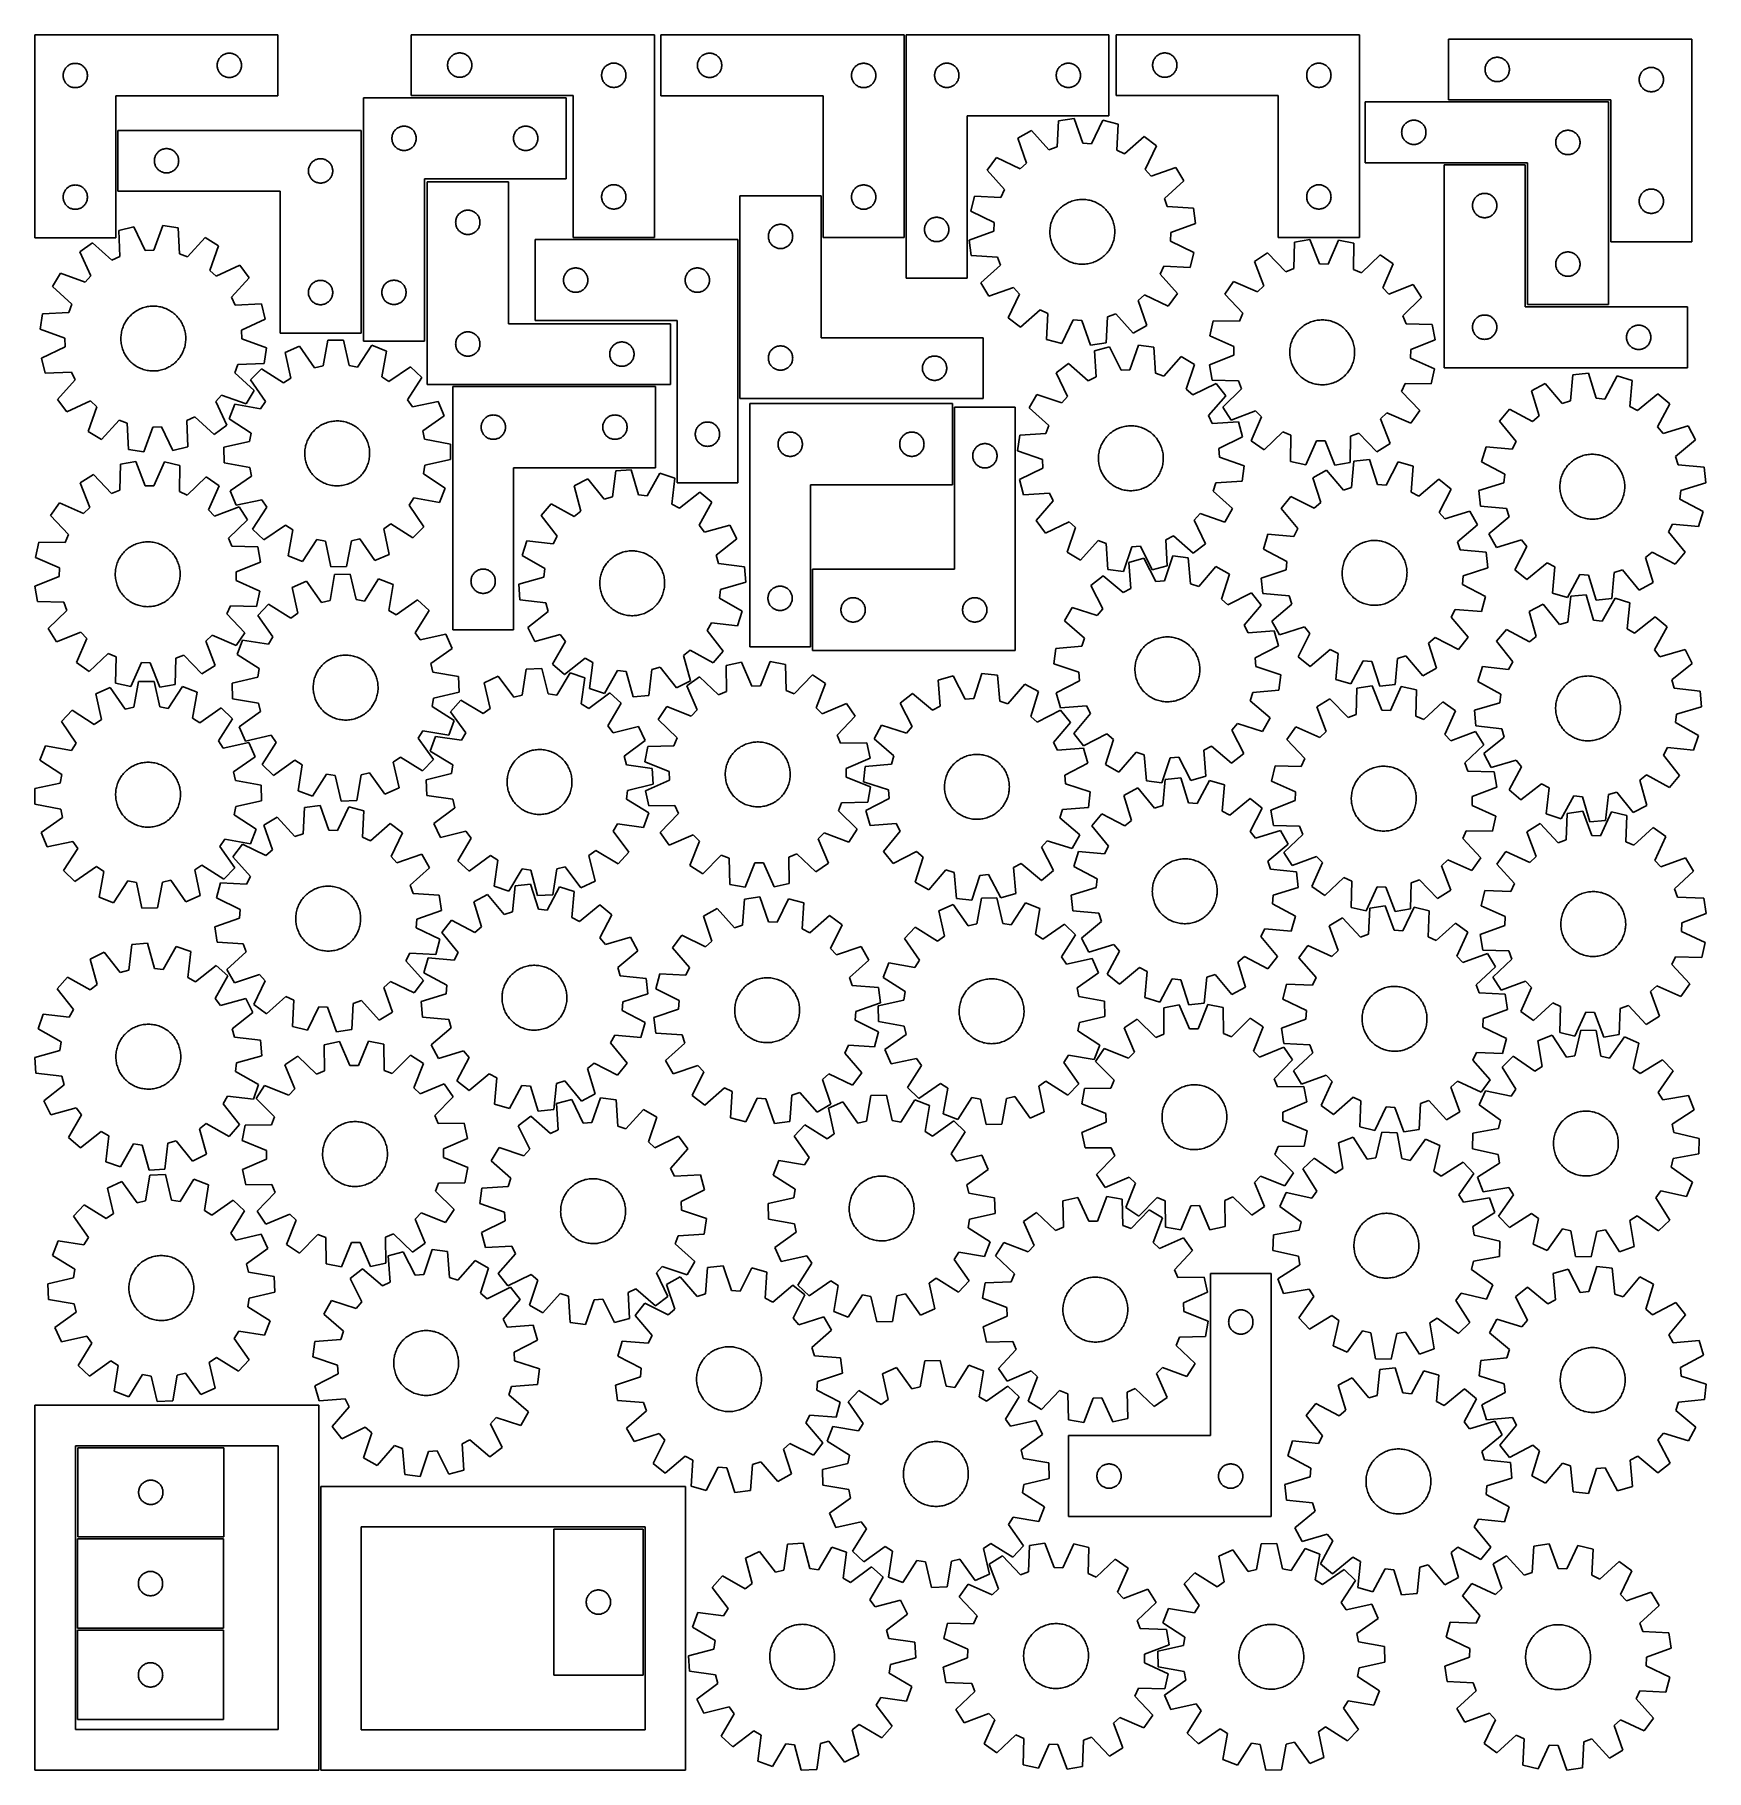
# Model space of a CAD drawing. Header units: millimetres. Extents: x 7 to 1243, y 7 to 1291.
import ezdxf

# ---------------------------------------------------------------- set-up
doc = ezdxf.new("R2010")
doc.units = ezdxf.units.MM
doc.layers.add('CUT', color=7, linetype='CONTINUOUS', true_color=0x000000)

msp = doc.modelspace()

# ---------------------------------------------------------------- linework, layer by layer
at = {"layer": 'CUT'}
for p, q in [((6.532682, 1290.462434), (186.532682, 1290.462434)), ((6.532682, 1140.462434), (6.532682, 1290.462434)), ((186.532682, 1290.462434), (186.532682, 1245.462434)), ((465.028774, 1290.639683), (285.028774, 1290.639683)), ((285.028774, 1290.639683), (285.028774, 1245.639683)), ((465.028774, 1140.639683), (465.028774, 1290.639683)), ((649.91531, 1290.498814), (469.91531, 1290.498814)), ((469.91531, 1290.498814), (469.91531, 1245.498814)), ((649.91531, 1140.498814), (649.91531, 1290.498814)), ((651.427086, 1290.570584), (651.427086, 1110.570584)), ((801.427086, 1290.570584), (651.427086, 1290.570584)), ((801.427086, 1230.570584), (801.427086, 1290.570584)), ((986.755001, 1290.630162), (806.755001, 1290.630162)), ((806.755001, 1290.630162), (806.755001, 1245.630162)), ((986.755001, 1140.630162), (986.755001, 1290.630162)), ((1232.750889, 1287.432164), (1052.750889, 1287.432164)), ((1052.750889, 1287.432164), (1052.750889, 1242.432164)), ((1232.750889, 1137.432164), (1232.750889, 1287.432164)), ((142.217766, 1271.406585), (142.010311, 1270.855389)), ((142.460827, 1271.943032), (142.217766, 1271.406585)), ((142.738453, 1272.462434), (142.460827, 1271.943032)), ((143.049456, 1272.962566), (142.738453, 1272.462434)), ((143.392502, 1273.441287), (143.049456, 1272.962566)), ((143.766124, 1273.896546), (143.392502, 1273.441287)), ((144.168721, 1274.326395), (143.766124, 1273.896546)), ((144.59857, 1274.728992), (144.168721, 1274.326395)), ((145.053829, 1275.102614), (144.59857, 1274.728992)), ((145.53255, 1275.44566), (145.053829, 1275.102614)), ((146.032682, 1275.756662), (145.53255, 1275.44566)), ((146.552084, 1276.034288), (146.032682, 1275.756662)), ((147.088531, 1276.277349), (146.552084, 1276.034288)), ((147.639727, 1276.484805), (147.088531, 1276.277349)), ((148.203311, 1276.655766), (147.639727, 1276.484805)), ((148.776869, 1276.789501), (148.203311, 1276.655766)), ((149.357946, 1276.885437), (148.776869, 1276.789501)), ((149.944054, 1276.943164), (149.357946, 1276.885437)), ((150.532682, 1276.962434), (149.944054, 1276.943164)), ((151.12131, 1276.943164), (150.532682, 1276.962434)), ((151.707418, 1276.885437), (151.12131, 1276.943164)), ((152.288495, 1276.789501), (151.707418, 1276.885437)), ((152.862053, 1276.655766), (152.288495, 1276.789501)), ((153.425637, 1276.484805), (152.862053, 1276.655766)), ((153.976833, 1276.277349), (153.425637, 1276.484805)), ((154.51328, 1276.034288), (153.976833, 1276.277349)), ((155.032682, 1275.756662), (154.51328, 1276.034288)), ((155.532814, 1275.44566), (155.032682, 1275.756662)), ((156.011535, 1275.102614), (155.532814, 1275.44566)), ((156.466794, 1274.728992), (156.011535, 1275.102614)), ((156.896643, 1274.326395), (156.466794, 1274.728992)), ((157.29924, 1273.896546), (156.896643, 1274.326395)), ((157.672862, 1273.441287), (157.29924, 1273.896546)), ((158.015909, 1272.962566), (157.672862, 1273.441287)), ((158.326911, 1272.462434), (158.015909, 1272.962566)), ((158.604537, 1271.943032), (158.326911, 1272.462434)), ((158.847598, 1271.406585), (158.604537, 1271.943032)), ((159.055053, 1270.855389), (158.847598, 1271.406585)), ((312.506403, 1271.032639), (312.713858, 1271.583834)), ((312.713858, 1271.583834), (312.956919, 1272.120282)), ((312.956919, 1272.120282), (313.234545, 1272.639683)), ((313.234545, 1272.639683), (313.545548, 1273.139815)), ((313.545548, 1273.139815), (313.888594, 1273.618536)), ((313.888594, 1273.618536), (314.262216, 1274.073796)), ((314.262216, 1274.073796), (314.664813, 1274.503644)), ((314.664813, 1274.503644), (315.094662, 1274.906242)), ((315.094662, 1274.906242), (315.549921, 1275.279863)), ((315.549921, 1275.279863), (316.028642, 1275.62291)), ((316.028642, 1275.62291), (316.528774, 1275.933912)), ((316.528774, 1275.933912), (317.048176, 1276.211538)), ((317.048176, 1276.211538), (317.584623, 1276.454599)), ((317.584623, 1276.454599), (318.135819, 1276.662055)), ((318.135819, 1276.662055), (318.699403, 1276.833016)), ((318.699403, 1276.833016), (319.272961, 1276.966751)), ((319.272961, 1276.966751), (319.854038, 1277.062687)), ((319.854038, 1277.062687), (320.440146, 1277.120414)), ((320.440146, 1277.120414), (321.028774, 1277.139683)), ((321.028774, 1277.139683), (321.617402, 1277.120414)), ((321.617402, 1277.120414), (322.20351, 1277.062687)), ((322.20351, 1277.062687), (322.784587, 1276.966751)), ((322.784587, 1276.966751), (323.358145, 1276.833016)), ((323.358145, 1276.833016), (323.921729, 1276.662055)), ((323.921729, 1276.662055), (324.472925, 1276.454599)), ((324.472925, 1276.454599), (325.009372, 1276.211538)), ((325.009372, 1276.211538), (325.528774, 1275.933912)), ((325.528774, 1275.933912), (326.028906, 1275.62291)), ((326.028906, 1275.62291), (326.507627, 1275.279863)), ((326.507627, 1275.279863), (326.962886, 1274.906242)), ((326.962886, 1274.906242), (327.392735, 1274.503644)), ((327.392735, 1274.503644), (327.795332, 1274.073796)), ((327.795332, 1274.073796), (328.168954, 1273.618536)), ((328.168954, 1273.618536), (328.512001, 1273.139815)), ((328.512001, 1273.139815), (328.823003, 1272.639683)), ((328.823003, 1272.639683), (329.100629, 1272.120282)), ((329.100629, 1272.120282), (329.34369, 1271.583834)), ((329.34369, 1271.583834), (329.551145, 1271.032639)), ((497.392939, 1270.891769), (497.600394, 1271.442965)), ((497.600394, 1271.442965), (497.843455, 1271.979412)), ((497.843455, 1271.979412), (498.121081, 1272.498814)), ((498.121081, 1272.498814), (498.432083, 1272.998946)), ((498.432083, 1272.998946), (498.77513, 1273.477667)), ((498.77513, 1273.477667), (499.148751, 1273.932927)), ((499.148751, 1273.932927), (499.551349, 1274.362775)), ((499.551349, 1274.362775), (499.981197, 1274.765372)), ((499.981197, 1274.765372), (500.436457, 1275.138994)), ((500.436457, 1275.138994), (500.915178, 1275.482041)), ((500.915178, 1275.482041), (501.41531, 1275.793043)), ((501.41531, 1275.793043), (501.934711, 1276.070669)), ((501.934711, 1276.070669), (502.471159, 1276.31373)), ((502.471159, 1276.31373), (503.022355, 1276.521185)), ((503.022355, 1276.521185), (503.585938, 1276.692147)), ((503.585938, 1276.692147), (504.159497, 1276.825882)), ((504.159497, 1276.825882), (504.740574, 1276.921818)), ((504.740574, 1276.921818), (505.326682, 1276.979545)), ((505.326682, 1276.979545), (505.91531, 1276.998814)), ((505.91531, 1276.998814), (506.503938, 1276.979545)), ((506.503938, 1276.979545), (507.090045, 1276.921818)), ((507.090045, 1276.921818), (507.671123, 1276.825882)), ((507.671123, 1276.825882), (508.244681, 1276.692147)), ((508.244681, 1276.692147), (508.808265, 1276.521185)), ((508.808265, 1276.521185), (509.359461, 1276.31373)), ((509.359461, 1276.31373), (509.895908, 1276.070669)), ((509.895908, 1276.070669), (510.41531, 1275.793043)), ((510.41531, 1275.793043), (510.915442, 1275.482041)), ((510.915442, 1275.482041), (511.394163, 1275.138994)), ((511.394163, 1275.138994), (511.849422, 1274.765372)), ((511.849422, 1274.765372), (512.279271, 1274.362775)), ((512.279271, 1274.362775), (512.681868, 1273.932927)), ((512.681868, 1273.932927), (513.05549, 1273.477667)), ((513.05549, 1273.477667), (513.398536, 1272.998946)), ((513.398536, 1272.998946), (513.709538, 1272.498814)), ((513.709538, 1272.498814), (513.987164, 1271.979412)), ((513.987164, 1271.979412), (514.230225, 1271.442965)), ((514.230225, 1271.442965), (514.437681, 1270.891769)), ((834.23263, 1271.023117), (834.440085, 1271.574313)), ((834.440085, 1271.574313), (834.683146, 1272.11076)), ((834.683146, 1272.11076), (834.960772, 1272.630162)), ((834.960772, 1272.630162), (835.271774, 1273.130294)), ((835.271774, 1273.130294), (835.614821, 1273.609015)), ((835.614821, 1273.609015), (835.988443, 1274.064274)), ((835.988443, 1274.064274), (836.39104, 1274.494123)), ((836.39104, 1274.494123), (836.820889, 1274.89672)), ((836.820889, 1274.89672), (837.276148, 1275.270342)), ((837.276148, 1275.270342), (837.754869, 1275.613388)), ((837.754869, 1275.613388), (838.255001, 1275.92439)), ((838.255001, 1275.92439), (838.774403, 1276.202017)), ((838.774403, 1276.202017), (839.31085, 1276.445078)), ((839.31085, 1276.445078), (839.862046, 1276.652533)), ((839.862046, 1276.652533), (840.425629, 1276.823494)), ((840.425629, 1276.823494), (840.999188, 1276.957229)), ((840.999188, 1276.957229), (841.580265, 1277.053166)), ((841.580265, 1277.053166), (842.166373, 1277.110892)), ((842.166373, 1277.110892), (842.755001, 1277.130162)), ((842.755001, 1277.130162), (843.343629, 1277.110892)), ((843.343629, 1277.110892), (843.929737, 1277.053166)), ((843.929737, 1277.053166), (844.510814, 1276.957229)), ((844.510814, 1276.957229), (845.084372, 1276.823494)), ((845.084372, 1276.823494), (845.647956, 1276.652533)), ((845.647956, 1276.652533), (846.199152, 1276.445078)), ((846.199152, 1276.445078), (846.735599, 1276.202017)), ((846.735599, 1276.202017), (847.255001, 1275.92439)), ((847.255001, 1275.92439), (847.755133, 1275.613388)), ((847.755133, 1275.613388), (848.233854, 1275.270342)), ((848.233854, 1275.270342), (848.689113, 1274.89672)), ((848.689113, 1274.89672), (849.118962, 1274.494123)), ((849.118962, 1274.494123), (849.521559, 1274.064274)), ((849.521559, 1274.064274), (849.895181, 1273.609015)), ((849.895181, 1273.609015), (850.238227, 1273.130294)), ((850.238227, 1273.130294), (850.549229, 1272.630162)), ((850.549229, 1272.630162), (850.826856, 1272.11076)), ((850.826856, 1272.11076), (851.069917, 1271.574313)), ((851.069917, 1271.574313), (851.277372, 1271.023117)), ((1081.98433, 1270.866276), (1082.386928, 1271.296125)), ((1082.386928, 1271.296125), (1082.816776, 1271.698722)), ((1082.816776, 1271.698722), (1083.272036, 1272.072344)), ((1083.272036, 1272.072344), (1083.750757, 1272.41539)), ((1083.750757, 1272.41539), (1084.250889, 1272.726392)), ((1084.250889, 1272.726392), (1084.77029, 1273.004018)), ((1084.77029, 1273.004018), (1085.306738, 1273.24708)), ((1085.306738, 1273.24708), (1085.857933, 1273.454535)), ((1085.857933, 1273.454535), (1086.421517, 1273.625496)), ((1086.421517, 1273.625496), (1086.995076, 1273.759231)), ((1086.995076, 1273.759231), (1087.576153, 1273.855168)), ((1087.576153, 1273.855168), (1088.16226, 1273.912894)), ((1088.16226, 1273.912894), (1088.750889, 1273.932164)), ((1088.750889, 1273.932164), (1089.339517, 1273.912894)), ((1089.339517, 1273.912894), (1089.925624, 1273.855168)), ((1089.925624, 1273.855168), (1090.506702, 1273.759231)), ((1090.506702, 1273.759231), (1091.08026, 1273.625496)), ((1091.08026, 1273.625496), (1091.643844, 1273.454535)), ((1091.643844, 1273.454535), (1092.19504, 1273.24708)), ((1092.19504, 1273.24708), (1092.731487, 1273.004018)), ((1092.731487, 1273.004018), (1093.250889, 1272.726392)), ((1093.250889, 1272.726392), (1093.751021, 1272.41539)), ((1093.751021, 1272.41539), (1094.229741, 1272.072344)), ((1094.229741, 1272.072344), (1094.685001, 1271.698722)), ((1094.685001, 1271.698722), (1095.11485, 1271.296125)), ((1095.11485, 1271.296125), (1095.517447, 1270.866276)), ((27.551952, 1261.051062), (27.532682, 1260.462434)), ((27.532682, 1260.462434), (27.551952, 1259.873806)), ((27.609678, 1261.637169), (27.551952, 1261.051062)), ((27.551952, 1259.873806), (27.609678, 1259.287698)), ((27.705615, 1262.218247), (27.609678, 1261.637169)), ((27.609678, 1259.287698), (27.705615, 1258.706621)), ((27.83935, 1262.791805), (27.705615, 1262.218247)), ((27.705615, 1258.706621), (27.83935, 1258.133062)), ((28.010311, 1263.355389), (27.83935, 1262.791805)), ((28.217766, 1263.906585), (28.010311, 1263.355389)), ((28.460827, 1264.443032), (28.217766, 1263.906585)), ((28.738453, 1264.962434), (28.460827, 1264.443032)), ((29.049456, 1265.462566), (28.738453, 1264.962434)), ((29.392502, 1265.941287), (29.049456, 1265.462566)), ((29.766124, 1266.396546), (29.392502, 1265.941287)), ((30.168721, 1266.826395), (29.766124, 1266.396546)), ((30.59857, 1267.228992), (30.168721, 1266.826395)), ((31.053829, 1267.602614), (30.59857, 1267.228992)), ((31.53255, 1267.94566), (31.053829, 1267.602614)), ((32.032682, 1268.256662), (31.53255, 1267.94566)), ((32.552084, 1268.534288), (32.032682, 1268.256662)), ((33.088531, 1268.777349), (32.552084, 1268.534288)), ((33.639727, 1268.984805), (33.088531, 1268.777349)), ((34.203311, 1269.155766), (33.639727, 1268.984805)), ((34.776869, 1269.289501), (34.203311, 1269.155766)), ((35.357946, 1269.385437), (34.776869, 1269.289501)), ((35.944054, 1269.443164), (35.357946, 1269.385437)), ((36.532682, 1269.462434), (35.944054, 1269.443164)), ((37.12131, 1269.443164), (36.532682, 1269.462434)), ((37.707418, 1269.385437), (37.12131, 1269.443164)), ((38.288495, 1269.289501), (37.707418, 1269.385437)), ((38.862053, 1269.155766), (38.288495, 1269.289501)), ((39.425637, 1268.984805), (38.862053, 1269.155766)), ((39.976833, 1268.777349), (39.425637, 1268.984805)), ((40.51328, 1268.534288), (39.976833, 1268.777349)), ((41.032682, 1268.256662), (40.51328, 1268.534288)), ((41.532814, 1267.94566), (41.032682, 1268.256662)), ((42.011535, 1267.602614), (41.532814, 1267.94566)), ((42.466794, 1267.228992), (42.011535, 1267.602614)), ((42.896643, 1266.826395), (42.466794, 1267.228992)), ((43.29924, 1266.396546), (42.896643, 1266.826395)), ((43.672862, 1265.941287), (43.29924, 1266.396546)), ((44.015909, 1265.462566), (43.672862, 1265.941287)), ((44.326911, 1264.962434), (44.015909, 1265.462566)), ((44.604537, 1264.443032), (44.326911, 1264.962434)), ((44.847598, 1263.906585), (44.604537, 1264.443032)), ((45.055053, 1263.355389), (44.847598, 1263.906585)), ((45.226015, 1262.791805), (45.055053, 1263.355389)), ((45.35975, 1262.218247), (45.226015, 1262.791805)), ((45.226015, 1258.133062), (45.35975, 1258.706621)), ((45.455686, 1261.637169), (45.35975, 1262.218247)), ((45.35975, 1258.706621), (45.455686, 1259.287698)), ((45.513412, 1261.051062), (45.455686, 1261.637169)), ((45.455686, 1259.287698), (45.513412, 1259.873806)), ((45.532682, 1260.462434), (45.513412, 1261.051062)), ((45.513412, 1259.873806), (45.532682, 1260.462434)), ((141.551952, 1268.551062), (141.532682, 1267.962434)), ((141.532682, 1267.962434), (141.551952, 1267.373806)), ((141.609678, 1269.137169), (141.551952, 1268.551062)), ((141.551952, 1267.373806), (141.609678, 1266.787698)), ((141.705615, 1269.718247), (141.609678, 1269.137169)), ((141.609678, 1266.787698), (141.705615, 1266.206621)), ((141.83935, 1270.291805), (141.705615, 1269.718247)), ((141.705615, 1266.206621), (141.83935, 1265.633062)), ((142.010311, 1270.855389), (141.83935, 1270.291805)), ((141.83935, 1265.633062), (142.010311, 1265.069479)), ((142.010311, 1265.069479), (142.217766, 1264.518283)), ((142.217766, 1264.518283), (142.460827, 1263.981835)), ((142.460827, 1263.981835), (142.738453, 1263.462434)), ((142.738453, 1263.462434), (143.049456, 1262.962302)), ((143.049456, 1262.962302), (143.392502, 1262.483581)), ((143.392502, 1262.483581), (143.766124, 1262.028321)), ((143.766124, 1262.028321), (144.168721, 1261.598473)), ((144.168721, 1261.598473), (144.59857, 1261.195875)), ((144.59857, 1261.195875), (145.053829, 1260.822254)), ((145.053829, 1260.822254), (145.53255, 1260.479207)), ((145.53255, 1260.479207), (146.032682, 1260.168205)), ((146.032682, 1260.168205), (146.552084, 1259.890579)), ((146.552084, 1259.890579), (147.088531, 1259.647518)), ((147.088531, 1259.647518), (147.639727, 1259.440063)), ((147.639727, 1259.440063), (148.203311, 1259.269101)), ((148.203311, 1259.269101), (148.776869, 1259.135366)), ((148.776869, 1259.135366), (149.357946, 1259.03943)), ((149.357946, 1259.03943), (149.944054, 1258.981703)), ((149.944054, 1258.981703), (150.532682, 1258.962434)), ((150.532682, 1258.962434), (151.12131, 1258.981703)), ((151.12131, 1258.981703), (151.707418, 1259.03943)), ((151.707418, 1259.03943), (152.288495, 1259.135366)), ((152.288495, 1259.135366), (152.862053, 1259.269101)), ((152.862053, 1259.269101), (153.425637, 1259.440063)), ((153.425637, 1259.440063), (153.976833, 1259.647518)), ((153.976833, 1259.647518), (154.51328, 1259.890579)), ((154.51328, 1259.890579), (155.032682, 1260.168205)), ((155.032682, 1260.168205), (155.532814, 1260.479207)), ((155.532814, 1260.479207), (156.011535, 1260.822254)), ((156.011535, 1260.822254), (156.466794, 1261.195875)), ((156.466794, 1261.195875), (156.896643, 1261.598473)), ((156.896643, 1261.598473), (157.29924, 1262.028321)), ((157.29924, 1262.028321), (157.672862, 1262.483581)), ((157.672862, 1262.483581), (158.015909, 1262.962302)), ((158.015909, 1262.962302), (158.326911, 1263.462434)), ((158.326911, 1263.462434), (158.604537, 1263.981835)), ((158.604537, 1263.981835), (158.847598, 1264.518283)), ((158.847598, 1264.518283), (159.055053, 1265.069479)), ((159.226015, 1270.291805), (159.055053, 1270.855389)), ((159.055053, 1265.069479), (159.226015, 1265.633062)), ((159.35975, 1269.718247), (159.226015, 1270.291805)), ((159.226015, 1265.633062), (159.35975, 1266.206621)), ((159.455686, 1269.137169), (159.35975, 1269.718247)), ((159.35975, 1266.206621), (159.455686, 1266.787698)), ((159.513412, 1268.551062), (159.455686, 1269.137169)), ((159.455686, 1266.787698), (159.513412, 1267.373806)), ((159.532682, 1267.962434), (159.513412, 1268.551062)), ((159.513412, 1267.373806), (159.532682, 1267.962434)), ((312.028774, 1268.139683), (312.048044, 1268.728312)), ((312.048044, 1267.551055), (312.028774, 1268.139683)), ((312.048044, 1268.728312), (312.10577, 1269.314419)), ((312.10577, 1266.964948), (312.048044, 1267.551055)), ((312.10577, 1269.314419), (312.201707, 1269.895496)), ((312.201707, 1266.38387), (312.10577, 1266.964948)), ((312.201707, 1269.895496), (312.335442, 1270.469055)), ((312.335442, 1265.810312), (312.201707, 1266.38387)), ((312.335442, 1270.469055), (312.506403, 1271.032639)), ((312.506403, 1265.246728), (312.335442, 1265.810312)), ((312.713858, 1264.695532), (312.506403, 1265.246728)), ((312.956919, 1264.159085), (312.713858, 1264.695532)), ((313.234545, 1263.639683), (312.956919, 1264.159085)), ((313.545548, 1263.139551), (313.234545, 1263.639683)), ((313.888594, 1262.66083), (313.545548, 1263.139551)), ((314.262216, 1262.205571), (313.888594, 1262.66083)), ((314.664813, 1261.775722), (314.262216, 1262.205571)), ((315.094662, 1261.373125), (314.664813, 1261.775722)), ((315.549921, 1260.999503), (315.094662, 1261.373125)), ((316.028642, 1260.656457), (315.549921, 1260.999503)), ((316.528774, 1260.345455), (316.028642, 1260.656457)), ((317.048176, 1260.067829), (316.528774, 1260.345455)), ((317.584623, 1259.824768), (317.048176, 1260.067829)), ((318.135819, 1259.617312), (317.584623, 1259.824768)), ((318.699403, 1259.446351), (318.135819, 1259.617312)), ((319.272961, 1259.312616), (318.699403, 1259.446351)), ((319.854038, 1259.21668), (319.272961, 1259.312616)), ((320.440146, 1259.158953), (319.854038, 1259.21668)), ((321.028774, 1259.139683), (320.440146, 1259.158953)), ((321.617402, 1259.158953), (321.028774, 1259.139683)), ((322.20351, 1259.21668), (321.617402, 1259.158953)), ((322.784587, 1259.312616), (322.20351, 1259.21668)), ((323.358145, 1259.446351), (322.784587, 1259.312616)), ((323.921729, 1259.617312), (323.358145, 1259.446351)), ((324.472925, 1259.824768), (323.921729, 1259.617312)), ((325.009372, 1260.067829), (324.472925, 1259.824768)), ((325.528774, 1260.345455), (325.009372, 1260.067829)), ((326.028906, 1260.656457), (325.528774, 1260.345455)), ((326.507627, 1260.999503), (326.028906, 1260.656457)), ((326.962886, 1261.373125), (326.507627, 1260.999503)), ((327.392735, 1261.775722), (326.962886, 1261.373125)), ((327.795332, 1262.205571), (327.392735, 1261.775722)), ((328.168954, 1262.66083), (327.795332, 1262.205571)), ((328.512001, 1263.139551), (328.168954, 1262.66083)), ((328.823003, 1263.639683), (328.512001, 1263.139551)), ((329.100629, 1264.159085), (328.823003, 1263.639683)), ((329.34369, 1264.695532), (329.100629, 1264.159085)), ((329.551145, 1265.246728), (329.34369, 1264.695532)), ((329.551145, 1271.032639), (329.722106, 1270.469055)), ((329.722106, 1265.810312), (329.551145, 1265.246728)), ((329.722106, 1270.469055), (329.855842, 1269.895496)), ((329.855842, 1266.38387), (329.722106, 1265.810312)), ((329.855842, 1269.895496), (329.951778, 1269.314419)), ((329.951778, 1266.964948), (329.855842, 1266.38387)), ((329.951778, 1269.314419), (330.009504, 1268.728312)), ((330.009504, 1267.551055), (329.951778, 1266.964948)), ((330.009504, 1268.728312), (330.028774, 1268.139683)), ((330.028774, 1268.139683), (330.009504, 1267.551055)), ((426.028774, 1260.639683), (426.048044, 1261.228312)), ((426.048044, 1260.051055), (426.028774, 1260.639683)), ((426.048044, 1261.228312), (426.10577, 1261.814419)), ((426.10577, 1259.464948), (426.048044, 1260.051055)), ((426.10577, 1261.814419), (426.201707, 1262.395496)), ((426.201707, 1258.88387), (426.10577, 1259.464948)), ((426.201707, 1262.395496), (426.335442, 1262.969055)), ((426.335442, 1258.310312), (426.201707, 1258.88387)), ((426.335442, 1262.969055), (426.506403, 1263.532639)), ((426.506403, 1263.532639), (426.713858, 1264.083834)), ((426.713858, 1264.083834), (426.956919, 1264.620282)), ((426.956919, 1264.620282), (427.234545, 1265.139683)), ((427.234545, 1265.139683), (427.545548, 1265.639815)), ((427.545548, 1265.639815), (427.888594, 1266.118536)), ((427.888594, 1266.118536), (428.262216, 1266.573796)), ((428.262216, 1266.573796), (428.664813, 1267.003644)), ((428.664813, 1267.003644), (429.094662, 1267.406242)), ((429.094662, 1267.406242), (429.549921, 1267.779863)), ((429.549921, 1267.779863), (430.028642, 1268.12291)), ((430.028642, 1268.12291), (430.528774, 1268.433912)), ((430.528774, 1268.433912), (431.048176, 1268.711538)), ((431.048176, 1268.711538), (431.584623, 1268.954599)), ((431.584623, 1268.954599), (432.135819, 1269.162055)), ((432.135819, 1269.162055), (432.699403, 1269.333016)), ((432.699403, 1269.333016), (433.272961, 1269.466751)), ((433.272961, 1269.466751), (433.854038, 1269.562687)), ((433.854038, 1269.562687), (434.440146, 1269.620414)), ((434.440146, 1269.620414), (435.028774, 1269.639683)), ((435.028774, 1269.639683), (435.617402, 1269.620414)), ((435.617402, 1269.620414), (436.20351, 1269.562687)), ((436.20351, 1269.562687), (436.784587, 1269.466751)), ((436.784587, 1269.466751), (437.358145, 1269.333016)), ((437.358145, 1269.333016), (437.921729, 1269.162055)), ((437.921729, 1269.162055), (438.472925, 1268.954599)), ((438.472925, 1268.954599), (439.009372, 1268.711538)), ((439.009372, 1268.711538), (439.528774, 1268.433912)), ((439.528774, 1268.433912), (440.028906, 1268.12291)), ((440.028906, 1268.12291), (440.507627, 1267.779863)), ((440.507627, 1267.779863), (440.962886, 1267.406242)), ((440.962886, 1267.406242), (441.392735, 1267.003644)), ((441.392735, 1267.003644), (441.795332, 1266.573796)), ((441.795332, 1266.573796), (442.168954, 1266.118536)), ((442.168954, 1266.118536), (442.512001, 1265.639815)), ((442.512001, 1265.639815), (442.823003, 1265.139683)), ((442.823003, 1265.139683), (443.100629, 1264.620282)), ((443.100629, 1264.620282), (443.34369, 1264.083834)), ((443.34369, 1264.083834), (443.551145, 1263.532639)), ((443.551145, 1263.532639), (443.722106, 1262.969055)), ((443.722106, 1262.969055), (443.855842, 1262.395496)), ((443.855842, 1258.88387), (443.722106, 1258.310312)), ((443.855842, 1262.395496), (443.951778, 1261.814419)), ((443.951778, 1259.464948), (443.855842, 1258.88387)), ((443.951778, 1261.814419), (444.009504, 1261.228312)), ((444.009504, 1260.051055), (443.951778, 1259.464948)), ((444.009504, 1261.228312), (444.028774, 1260.639683)), ((444.028774, 1260.639683), (444.009504, 1260.051055)), ((496.91531, 1267.998814), (496.934579, 1268.587442)), ((496.934579, 1267.410186), (496.91531, 1267.998814)), ((496.934579, 1268.587442), (496.992306, 1269.17355)), ((496.992306, 1266.824078), (496.934579, 1267.410186)), ((496.992306, 1269.17355), (497.088242, 1269.754627)), ((497.088242, 1266.243001), (496.992306, 1266.824078)), ((497.088242, 1269.754627), (497.221977, 1270.328186)), ((497.221977, 1265.669443), (497.088242, 1266.243001)), ((497.221977, 1270.328186), (497.392939, 1270.891769)), ((497.392939, 1265.105859), (497.221977, 1265.669443)), ((497.600394, 1264.554663), (497.392939, 1265.105859)), ((497.843455, 1264.018216), (497.600394, 1264.554663)), ((498.121081, 1263.498814), (497.843455, 1264.018216)), ((498.432083, 1262.998682), (498.121081, 1263.498814)), ((498.77513, 1262.519961), (498.432083, 1262.998682)), ((499.148751, 1262.064702), (498.77513, 1262.519961)), ((499.551349, 1261.634853), (499.148751, 1262.064702)), ((499.981197, 1261.232256), (499.551349, 1261.634853)), ((500.436457, 1260.858634), (499.981197, 1261.232256)), ((500.915178, 1260.515588), (500.436457, 1260.858634)), ((501.41531, 1260.204586), (500.915178, 1260.515588)), ((501.934711, 1259.92696), (501.41531, 1260.204586)), ((502.471159, 1259.683898), (501.934711, 1259.92696)), ((503.022355, 1259.476443), (502.471159, 1259.683898)), ((503.585938, 1259.305482), (503.022355, 1259.476443)), ((504.159497, 1259.171747), (503.585938, 1259.305482)), ((504.740574, 1259.07581), (504.159497, 1259.171747)), ((505.326682, 1259.018084), (504.740574, 1259.07581)), ((505.91531, 1258.998814), (505.326682, 1259.018084)), ((506.503938, 1259.018084), (505.91531, 1258.998814)), ((507.090045, 1259.07581), (506.503938, 1259.018084)), ((507.671123, 1259.171747), (507.090045, 1259.07581)), ((508.244681, 1259.305482), (507.671123, 1259.171747)), ((508.808265, 1259.476443), (508.244681, 1259.305482)), ((509.359461, 1259.683898), (508.808265, 1259.476443)), ((509.895908, 1259.92696), (509.359461, 1259.683898)), ((510.41531, 1260.204586), (509.895908, 1259.92696)), ((510.915442, 1260.515588), (510.41531, 1260.204586)), ((511.394163, 1260.858634), (510.915442, 1260.515588)), ((511.849422, 1261.232256), (511.394163, 1260.858634)), ((512.279271, 1261.634853), (511.849422, 1261.232256)), ((512.681868, 1262.064702), (512.279271, 1261.634853)), ((513.05549, 1262.519961), (512.681868, 1262.064702)), ((513.398536, 1262.998682), (513.05549, 1262.519961)), ((513.709538, 1263.498814), (513.398536, 1262.998682)), ((513.987164, 1264.018216), (513.709538, 1263.498814)), ((514.230225, 1264.554663), (513.987164, 1264.018216)), ((514.437681, 1265.105859), (514.230225, 1264.554663)), ((514.437681, 1270.891769), (514.608642, 1270.328186)), ((514.608642, 1265.669443), (514.437681, 1265.105859)), ((514.608642, 1270.328186), (514.742377, 1269.754627)), ((514.742377, 1266.243001), (514.608642, 1265.669443)), ((514.742377, 1269.754627), (514.838313, 1269.17355)), ((514.838313, 1266.824078), (514.742377, 1266.243001)), ((514.838313, 1269.17355), (514.89604, 1268.587442)), ((514.89604, 1267.410186), (514.838313, 1266.824078)), ((514.89604, 1268.587442), (514.91531, 1267.998814)), ((514.91531, 1267.998814), (514.89604, 1267.410186)), ((610.91531, 1260.498814), (610.934579, 1261.087442)), ((610.934579, 1259.910186), (610.91531, 1260.498814)), ((610.934579, 1261.087442), (610.992306, 1261.67355)), ((610.992306, 1259.324078), (610.934579, 1259.910186)), ((610.992306, 1261.67355), (611.088242, 1262.254627)), ((611.088242, 1258.743001), (610.992306, 1259.324078)), ((611.088242, 1262.254627), (611.221977, 1262.828186)), ((611.221977, 1258.169443), (611.088242, 1258.743001)), ((611.221977, 1262.828186), (611.392939, 1263.391769)), ((611.392939, 1263.391769), (611.600394, 1263.942965)), ((611.600394, 1263.942965), (611.843455, 1264.479412)), ((611.843455, 1264.479412), (612.121081, 1264.998814)), ((612.121081, 1264.998814), (612.432083, 1265.498946)), ((612.432083, 1265.498946), (612.77513, 1265.977667)), ((612.77513, 1265.977667), (613.148751, 1266.432927)), ((613.148751, 1266.432927), (613.551349, 1266.862775)), ((613.551349, 1266.862775), (613.981197, 1267.265372)), ((613.981197, 1267.265372), (614.436457, 1267.638994)), ((614.436457, 1267.638994), (614.915178, 1267.982041)), ((614.915178, 1267.982041), (615.41531, 1268.293043)), ((615.41531, 1268.293043), (615.934711, 1268.570669)), ((615.934711, 1268.570669), (616.471159, 1268.81373)), ((616.471159, 1268.81373), (617.022355, 1269.021185)), ((617.022355, 1269.021185), (617.585938, 1269.192147)), ((617.585938, 1269.192147), (618.159497, 1269.325882)), ((618.159497, 1269.325882), (618.740574, 1269.421818)), ((618.740574, 1269.421818), (619.326682, 1269.479545)), ((619.326682, 1269.479545), (619.91531, 1269.498814)), ((619.91531, 1269.498814), (620.503938, 1269.479545)), ((620.503938, 1269.479545), (621.090045, 1269.421818)), ((621.090045, 1269.421818), (621.671123, 1269.325882)), ((621.671123, 1269.325882), (622.244681, 1269.192147)), ((622.244681, 1269.192147), (622.808265, 1269.021185)), ((622.808265, 1269.021185), (623.359461, 1268.81373)), ((623.359461, 1268.81373), (623.895908, 1268.570669)), ((623.895908, 1268.570669), (624.41531, 1268.293043)), ((624.41531, 1268.293043), (624.915442, 1267.982041)), ((624.915442, 1267.982041), (625.394163, 1267.638994)), ((625.394163, 1267.638994), (625.849422, 1267.265372)), ((625.849422, 1267.265372), (626.279271, 1266.862775)), ((626.279271, 1266.862775), (626.681868, 1266.432927)), ((626.681868, 1266.432927), (627.05549, 1265.977667)), ((627.05549, 1265.977667), (627.398536, 1265.498946)), ((627.398536, 1265.498946), (627.709538, 1264.998814)), ((627.709538, 1264.998814), (627.987164, 1264.479412)), ((627.987164, 1264.479412), (628.230225, 1263.942965)), ((628.230225, 1263.942965), (628.437681, 1263.391769)), ((628.437681, 1263.391769), (628.608642, 1262.828186)), ((628.608642, 1262.828186), (628.742377, 1262.254627)), ((628.742377, 1258.743001), (628.608642, 1258.169443)), ((628.742377, 1262.254627), (628.838313, 1261.67355)), ((628.838313, 1259.324078), (628.742377, 1258.743001)), ((628.838313, 1261.67355), (628.89604, 1261.087442)), ((628.89604, 1259.910186), (628.838313, 1259.324078)), ((628.89604, 1261.087442), (628.91531, 1260.498814)), ((628.91531, 1260.498814), (628.89604, 1259.910186)), ((672.427086, 1260.570584), (672.446356, 1261.159212)), ((672.446356, 1259.981956), (672.427086, 1260.570584)), ((672.446356, 1261.159212), (672.504083, 1261.74532)), ((672.504083, 1259.395848), (672.446356, 1259.981956)), ((672.504083, 1261.74532), (672.600019, 1262.326397)), ((672.600019, 1258.814771), (672.504083, 1259.395848)), ((672.600019, 1262.326397), (672.733754, 1262.899955)), ((672.733754, 1258.241213), (672.600019, 1258.814771)), ((672.733754, 1262.899955), (672.904715, 1263.463539)), ((672.904715, 1263.463539), (673.112171, 1264.014735)), ((673.112171, 1264.014735), (673.355232, 1264.551182)), ((673.355232, 1264.551182), (673.632858, 1265.070584)), ((673.632858, 1265.070584), (673.94386, 1265.570716)), ((673.94386, 1265.570716), (674.286906, 1266.049437)), ((674.286906, 1266.049437), (674.660528, 1266.504696)), ((674.660528, 1266.504696), (675.063125, 1266.934545)), ((675.063125, 1266.934545), (675.492974, 1267.337142)), ((675.492974, 1267.337142), (675.948233, 1267.710764)), ((675.948233, 1267.710764), (676.426954, 1268.05381)), ((676.426954, 1268.05381), (676.927086, 1268.364813)), ((676.927086, 1268.364813), (677.446488, 1268.642439)), ((677.446488, 1268.642439), (677.982935, 1268.8855)), ((677.982935, 1268.8855), (678.534131, 1269.092955)), ((678.534131, 1269.092955), (679.097715, 1269.263916)), ((679.097715, 1269.263916), (679.671273, 1269.397651)), ((679.671273, 1269.397651), (680.252351, 1269.493588)), ((680.252351, 1269.493588), (680.838458, 1269.551314)), ((680.838458, 1269.551314), (681.427086, 1269.570584)), ((681.427086, 1269.570584), (682.015714, 1269.551314)), ((682.015714, 1269.551314), (682.601822, 1269.493588)), ((682.601822, 1269.493588), (683.182899, 1269.397651)), ((683.182899, 1269.397651), (683.756458, 1269.263916)), ((683.756458, 1269.263916), (684.320042, 1269.092955)), ((684.320042, 1269.092955), (684.871237, 1268.8855)), ((684.871237, 1268.8855), (685.407685, 1268.642439)), ((685.407685, 1268.642439), (685.927086, 1268.364813)), ((685.927086, 1268.364813), (686.427218, 1268.05381)), ((686.427218, 1268.05381), (686.905939, 1267.710764)), ((686.905939, 1267.710764), (687.361199, 1267.337142)), ((687.361199, 1267.337142), (687.791047, 1266.934545)), ((687.791047, 1266.934545), (688.193645, 1266.504696)), ((688.193645, 1266.504696), (688.567266, 1266.049437)), ((688.567266, 1266.049437), (688.910313, 1265.570716)), ((688.910313, 1265.570716), (689.221315, 1265.070584)), ((689.221315, 1265.070584), (689.498941, 1264.551182)), ((689.498941, 1264.551182), (689.742002, 1264.014735)), ((689.742002, 1264.014735), (689.949457, 1263.463539)), ((689.949457, 1263.463539), (690.120419, 1262.899955)), ((690.120419, 1262.899955), (690.254154, 1262.326397)), ((690.254154, 1258.814771), (690.120419, 1258.241213)), ((690.254154, 1262.326397), (690.35009, 1261.74532)), ((690.35009, 1259.395848), (690.254154, 1258.814771)), ((690.35009, 1261.74532), (690.407817, 1261.159212)), ((690.407817, 1259.981956), (690.35009, 1259.395848)), ((690.407817, 1261.159212), (690.427086, 1260.570584)), ((690.427086, 1260.570584), (690.407817, 1259.981956)), ((762.427086, 1260.570584), (762.446356, 1261.159212)), ((762.446356, 1259.981956), (762.427086, 1260.570584)), ((762.446356, 1261.159212), (762.504083, 1261.74532)), ((762.504083, 1259.395848), (762.446356, 1259.981956)), ((762.504083, 1261.74532), (762.600019, 1262.326397)), ((762.600019, 1258.814771), (762.504083, 1259.395848)), ((762.600019, 1262.326397), (762.733754, 1262.899955)), ((762.733754, 1258.241213), (762.600019, 1258.814771)), ((762.733754, 1262.899955), (762.904715, 1263.463539)), ((762.904715, 1263.463539), (763.112171, 1264.014735)), ((763.112171, 1264.014735), (763.355232, 1264.551182)), ((763.355232, 1264.551182), (763.632858, 1265.070584)), ((763.632858, 1265.070584), (763.94386, 1265.570716)), ((763.94386, 1265.570716), (764.286906, 1266.049437)), ((764.286906, 1266.049437), (764.660528, 1266.504696)), ((764.660528, 1266.504696), (765.063125, 1266.934545)), ((765.063125, 1266.934545), (765.492974, 1267.337142)), ((765.492974, 1267.337142), (765.948233, 1267.710764)), ((765.948233, 1267.710764), (766.426954, 1268.05381)), ((766.426954, 1268.05381), (766.927086, 1268.364813)), ((766.927086, 1268.364813), (767.446488, 1268.642439)), ((767.446488, 1268.642439), (767.982935, 1268.8855)), ((767.982935, 1268.8855), (768.534131, 1269.092955)), ((768.534131, 1269.092955), (769.097715, 1269.263916)), ((769.097715, 1269.263916), (769.671273, 1269.397651)), ((769.671273, 1269.397651), (770.252351, 1269.493588)), ((770.252351, 1269.493588), (770.838458, 1269.551314)), ((770.838458, 1269.551314), (771.427086, 1269.570584)), ((771.427086, 1269.570584), (772.015714, 1269.551314)), ((772.015714, 1269.551314), (772.601822, 1269.493588)), ((772.601822, 1269.493588), (773.182899, 1269.397651)), ((773.182899, 1269.397651), (773.756458, 1269.263916)), ((773.756458, 1269.263916), (774.320042, 1269.092955)), ((774.320042, 1269.092955), (774.871237, 1268.8855)), ((774.871237, 1268.8855), (775.407685, 1268.642439)), ((775.407685, 1268.642439), (775.927086, 1268.364813)), ((775.927086, 1268.364813), (776.427218, 1268.05381)), ((776.427218, 1268.05381), (776.905939, 1267.710764)), ((776.905939, 1267.710764), (777.361199, 1267.337142)), ((777.361199, 1267.337142), (777.791047, 1266.934545)), ((777.791047, 1266.934545), (778.193645, 1266.504696)), ((778.193645, 1266.504696), (778.567266, 1266.049437)), ((778.567266, 1266.049437), (778.910313, 1265.570716)), ((778.910313, 1265.570716), (779.221315, 1265.070584)), ((779.221315, 1265.070584), (779.498941, 1264.551182)), ((779.498941, 1264.551182), (779.742002, 1264.014735)), ((779.742002, 1264.014735), (779.949457, 1263.463539)), ((779.949457, 1263.463539), (780.120419, 1262.899955)), ((780.120419, 1262.899955), (780.254154, 1262.326397)), ((780.254154, 1258.814771), (780.120419, 1258.241213)), ((780.254154, 1262.326397), (780.35009, 1261.74532)), ((780.35009, 1259.395848), (780.254154, 1258.814771)), ((780.35009, 1261.74532), (780.407817, 1261.159212)), ((780.407817, 1259.981956), (780.35009, 1259.395848)), ((780.407817, 1261.159212), (780.427086, 1260.570584)), ((780.427086, 1260.570584), (780.407817, 1259.981956)), ((833.755001, 1268.130162), (833.774271, 1268.71879)), ((833.774271, 1267.541534), (833.755001, 1268.130162)), ((833.774271, 1268.71879), (833.831997, 1269.304898)), ((833.831997, 1266.955426), (833.774271, 1267.541534)), ((833.831997, 1269.304898), (833.927933, 1269.885975)), ((833.927933, 1266.374349), (833.831997, 1266.955426)), ((833.927933, 1269.885975), (834.061668, 1270.459533)), ((834.061668, 1265.80079), (833.927933, 1266.374349)), ((834.061668, 1270.459533), (834.23263, 1271.023117)), ((834.23263, 1265.237207), (834.061668, 1265.80079)), ((834.440085, 1264.686011), (834.23263, 1265.237207)), ((834.683146, 1264.149564), (834.440085, 1264.686011)), ((834.960772, 1263.630162), (834.683146, 1264.149564)), ((835.271774, 1263.13003), (834.960772, 1263.630162)), ((835.614821, 1262.651309), (835.271774, 1263.13003)), ((835.988443, 1262.19605), (835.614821, 1262.651309)), ((836.39104, 1261.766201), (835.988443, 1262.19605)), ((836.820889, 1261.363604), (836.39104, 1261.766201)), ((837.276148, 1260.989982), (836.820889, 1261.363604)), ((837.754869, 1260.646935), (837.276148, 1260.989982)), ((838.255001, 1260.335933), (837.754869, 1260.646935)), ((838.774403, 1260.058307), (838.255001, 1260.335933)), ((839.31085, 1259.815246), (838.774403, 1260.058307)), ((839.862046, 1259.607791), (839.31085, 1259.815246)), ((840.425629, 1259.436829), (839.862046, 1259.607791)), ((840.999188, 1259.303094), (840.425629, 1259.436829)), ((841.580265, 1259.207158), (840.999188, 1259.303094)), ((842.166373, 1259.149432), (841.580265, 1259.207158)), ((842.755001, 1259.130162), (842.166373, 1259.149432)), ((843.343629, 1259.149432), (842.755001, 1259.130162)), ((843.929737, 1259.207158), (843.343629, 1259.149432)), ((844.510814, 1259.303094), (843.929737, 1259.207158)), ((845.084372, 1259.436829), (844.510814, 1259.303094)), ((845.647956, 1259.607791), (845.084372, 1259.436829)), ((846.199152, 1259.815246), (845.647956, 1259.607791)), ((846.735599, 1260.058307), (846.199152, 1259.815246)), ((847.255001, 1260.335933), (846.735599, 1260.058307)), ((847.755133, 1260.646935), (847.255001, 1260.335933)), ((848.233854, 1260.989982), (847.755133, 1260.646935)), ((848.689113, 1261.363604), (848.233854, 1260.989982)), ((849.118962, 1261.766201), (848.689113, 1261.363604)), ((849.521559, 1262.19605), (849.118962, 1261.766201)), ((849.895181, 1262.651309), (849.521559, 1262.19605)), ((850.238227, 1263.13003), (849.895181, 1262.651309)), ((850.549229, 1263.630162), (850.238227, 1263.13003)), ((850.826856, 1264.149564), (850.549229, 1263.630162)), ((851.069917, 1264.686011), (850.826856, 1264.149564)), ((851.277372, 1265.237207), (851.069917, 1264.686011)), ((851.277372, 1271.023117), (851.448333, 1270.459533)), ((851.448333, 1265.80079), (851.277372, 1265.237207)), ((851.448333, 1270.459533), (851.582068, 1269.885975)), ((851.582068, 1266.374349), (851.448333, 1265.80079)), ((851.582068, 1269.885975), (851.678005, 1269.304898)), ((851.678005, 1266.955426), (851.582068, 1266.374349)), ((851.678005, 1269.304898), (851.735731, 1268.71879)), ((851.735731, 1267.541534), (851.678005, 1266.955426)), ((851.735731, 1268.71879), (851.755001, 1268.130162)), ((851.755001, 1268.130162), (851.735731, 1267.541534)), ((947.755001, 1260.630162), (947.774271, 1261.21879)), ((947.774271, 1260.041534), (947.755001, 1260.630162)), ((947.774271, 1261.21879), (947.831997, 1261.804898)), ((947.831997, 1259.455426), (947.774271, 1260.041534)), ((947.831997, 1261.804898), (947.927933, 1262.385975)), ((947.927933, 1258.874349), (947.831997, 1259.455426)), ((947.927933, 1262.385975), (948.061668, 1262.959533)), ((948.061668, 1258.30079), (947.927933, 1258.874349)), ((948.061668, 1262.959533), (948.23263, 1263.523117)), ((948.23263, 1263.523117), (948.440085, 1264.074313)), ((948.440085, 1264.074313), (948.683146, 1264.61076)), ((948.683146, 1264.61076), (948.960772, 1265.130162)), ((948.960772, 1265.130162), (949.271774, 1265.630294)), ((949.271774, 1265.630294), (949.614821, 1266.109015)), ((949.614821, 1266.109015), (949.988443, 1266.564274)), ((949.988443, 1266.564274), (950.39104, 1266.994123)), ((950.39104, 1266.994123), (950.820889, 1267.39672)), ((950.820889, 1267.39672), (951.276148, 1267.770342)), ((951.276148, 1267.770342), (951.754869, 1268.113388)), ((951.754869, 1268.113388), (952.255001, 1268.42439)), ((952.255001, 1268.42439), (952.774403, 1268.702017)), ((952.774403, 1268.702017), (953.31085, 1268.945078)), ((953.31085, 1268.945078), (953.862046, 1269.152533)), ((953.862046, 1269.152533), (954.425629, 1269.323494)), ((954.425629, 1269.323494), (954.999188, 1269.457229)), ((954.999188, 1269.457229), (955.580265, 1269.553166)), ((955.580265, 1269.553166), (956.166373, 1269.610892)), ((956.166373, 1269.610892), (956.755001, 1269.630162)), ((956.755001, 1269.630162), (957.343629, 1269.610892)), ((957.343629, 1269.610892), (957.929737, 1269.553166)), ((957.929737, 1269.553166), (958.510814, 1269.457229)), ((958.510814, 1269.457229), (959.084372, 1269.323494)), ((959.084372, 1269.323494), (959.647956, 1269.152533)), ((959.647956, 1269.152533), (960.199152, 1268.945078)), ((960.199152, 1268.945078), (960.735599, 1268.702017)), ((960.735599, 1268.702017), (961.255001, 1268.42439)), ((961.255001, 1268.42439), (961.755133, 1268.113388)), ((961.755133, 1268.113388), (962.233854, 1267.770342)), ((962.233854, 1267.770342), (962.689113, 1267.39672)), ((962.689113, 1267.39672), (963.118962, 1266.994123)), ((963.118962, 1266.994123), (963.521559, 1266.564274)), ((963.521559, 1266.564274), (963.895181, 1266.109015)), ((963.895181, 1266.109015), (964.238227, 1265.630294)), ((964.238227, 1265.630294), (964.549229, 1265.130162)), ((964.549229, 1265.130162), (964.826856, 1264.61076)), ((964.826856, 1264.61076), (965.069917, 1264.074313)), ((965.069917, 1264.074313), (965.277372, 1263.523117)), ((965.277372, 1263.523117), (965.448333, 1262.959533)), ((965.448333, 1262.959533), (965.582068, 1262.385975)), ((965.582068, 1258.874349), (965.448333, 1258.30079)), ((965.582068, 1262.385975), (965.678005, 1261.804898)), ((965.678005, 1259.455426), (965.582068, 1258.874349)), ((965.678005, 1261.804898), (965.735731, 1261.21879)), ((965.735731, 1260.041534), (965.678005, 1259.455426)), ((965.735731, 1261.21879), (965.755001, 1260.630162)), ((965.755001, 1260.630162), (965.735731, 1260.041534)), ((1079.750889, 1264.932164), (1079.770158, 1265.520792)), ((1079.770158, 1264.343536), (1079.750889, 1264.932164)), ((1079.770158, 1265.520792), (1079.827885, 1266.1069)), ((1079.827885, 1263.757428), (1079.770158, 1264.343536)), ((1079.827885, 1266.1069), (1079.923821, 1266.687977)), ((1079.923821, 1263.176351), (1079.827885, 1263.757428)), ((1079.923821, 1266.687977), (1080.057556, 1267.261535)), ((1080.057556, 1262.602792), (1079.923821, 1263.176351)), ((1080.057556, 1267.261535), (1080.228517, 1267.825119)), ((1080.228517, 1262.039209), (1080.057556, 1262.602792)), ((1080.228517, 1267.825119), (1080.435973, 1268.376315)), ((1080.435973, 1261.488013), (1080.228517, 1262.039209)), ((1080.435973, 1268.376315), (1080.679034, 1268.912762)), ((1080.679034, 1260.951566), (1080.435973, 1261.488013)), ((1080.679034, 1268.912762), (1080.95666, 1269.432164)), ((1080.95666, 1260.432164), (1080.679034, 1260.951566)), ((1080.95666, 1269.432164), (1081.267662, 1269.932296)), ((1081.267662, 1259.932032), (1080.95666, 1260.432164)), ((1081.267662, 1269.932296), (1081.610709, 1270.411017)), ((1081.610709, 1259.453311), (1081.267662, 1259.932032)), ((1081.610709, 1270.411017), (1081.98433, 1270.866276)), ((1081.98433, 1258.998051), (1081.610709, 1259.453311)), ((1082.386928, 1258.568203), (1081.98433, 1258.998051)), ((1082.816776, 1258.165606), (1082.386928, 1258.568203)), ((1095.11485, 1258.568203), (1094.685001, 1258.165606)), ((1095.517447, 1258.998051), (1095.11485, 1258.568203)), ((1095.517447, 1270.866276), (1095.891069, 1270.411017)), ((1095.891069, 1259.453311), (1095.517447, 1258.998051)), ((1095.891069, 1270.411017), (1096.234115, 1269.932296)), ((1096.234115, 1259.932032), (1095.891069, 1259.453311)), ((1096.234115, 1269.932296), (1096.545117, 1269.432164)), ((1096.545117, 1260.432164), (1096.234115, 1259.932032)), ((1096.545117, 1269.432164), (1096.822743, 1268.912762)), ((1096.822743, 1260.951566), (1096.545117, 1260.432164)), ((1096.822743, 1268.912762), (1097.065804, 1268.376315)), ((1097.065804, 1261.488013), (1096.822743, 1260.951566)), ((1097.065804, 1268.376315), (1097.27326, 1267.825119)), ((1097.27326, 1262.039209), (1097.065804, 1261.488013)), ((1097.27326, 1267.825119), (1097.444221, 1267.261535)), ((1097.444221, 1262.602792), (1097.27326, 1262.039209)), ((1097.444221, 1267.261535), (1097.577956, 1266.687977)), ((1097.577956, 1263.176351), (1097.444221, 1262.602792)), ((1097.577956, 1266.687977), (1097.673892, 1266.1069)), ((1097.673892, 1263.757428), (1097.577956, 1263.176351)), ((1097.673892, 1266.1069), (1097.731619, 1265.520792)), ((1097.731619, 1264.343536), (1097.673892, 1263.757428)), ((1097.731619, 1265.520792), (1097.750889, 1264.932164)), ((1097.750889, 1264.932164), (1097.731619, 1264.343536)), ((1193.770158, 1258.020792), (1193.827885, 1258.6069)), ((1193.827885, 1258.6069), (1193.923821, 1259.187977)), ((1193.923821, 1259.187977), (1194.057556, 1259.761535)), ((1194.057556, 1259.761535), (1194.228517, 1260.325119)), ((1194.228517, 1260.325119), (1194.435973, 1260.876315)), ((1194.435973, 1260.876315), (1194.679034, 1261.412762)), ((1194.679034, 1261.412762), (1194.95666, 1261.932164)), ((1194.95666, 1261.932164), (1195.267662, 1262.432296)), ((1195.267662, 1262.432296), (1195.610709, 1262.911017)), ((1195.610709, 1262.911017), (1195.98433, 1263.366276)), ((1195.98433, 1263.366276), (1196.386928, 1263.796125)), ((1196.386928, 1263.796125), (1196.816776, 1264.198722)), ((1196.816776, 1264.198722), (1197.272036, 1264.572344)), ((1197.272036, 1264.572344), (1197.750757, 1264.91539)), ((1197.750757, 1264.91539), (1198.250889, 1265.226392)), ((1198.250889, 1265.226392), (1198.77029, 1265.504018)), ((1198.77029, 1265.504018), (1199.306738, 1265.74708)), ((1199.306738, 1265.74708), (1199.857933, 1265.954535)), ((1199.857933, 1265.954535), (1200.421517, 1266.125496)), ((1200.421517, 1266.125496), (1200.995076, 1266.259231)), ((1200.995076, 1266.259231), (1201.576153, 1266.355168)), ((1201.576153, 1266.355168), (1202.16226, 1266.412894)), ((1202.16226, 1266.412894), (1202.750889, 1266.432164)), ((1202.750889, 1266.432164), (1203.339517, 1266.412894)), ((1203.339517, 1266.412894), (1203.925624, 1266.355168)), ((1203.925624, 1266.355168), (1204.506702, 1266.259231)), ((1204.506702, 1266.259231), (1205.08026, 1266.125496)), ((1205.08026, 1266.125496), (1205.643844, 1265.954535)), ((1205.643844, 1265.954535), (1206.19504, 1265.74708)), ((1206.19504, 1265.74708), (1206.731487, 1265.504018)), ((1206.731487, 1265.504018), (1207.250889, 1265.226392)), ((1207.250889, 1265.226392), (1207.751021, 1264.91539)), ((1207.751021, 1264.91539), (1208.229741, 1264.572344)), ((1208.229741, 1264.572344), (1208.685001, 1264.198722)), ((1208.685001, 1264.198722), (1209.11485, 1263.796125)), ((1209.11485, 1263.796125), (1209.517447, 1263.366276)), ((1209.517447, 1263.366276), (1209.891069, 1262.911017)), ((1209.891069, 1262.911017), (1210.234115, 1262.432296)), ((1210.234115, 1262.432296), (1210.545117, 1261.932164)), ((1210.545117, 1261.932164), (1210.822743, 1261.412762)), ((1210.822743, 1261.412762), (1211.065804, 1260.876315)), ((1211.065804, 1260.876315), (1211.27326, 1260.325119)), ((1211.27326, 1260.325119), (1211.444221, 1259.761535)), ((1211.444221, 1259.761535), (1211.577956, 1259.187977)), ((1211.577956, 1259.187977), (1211.673892, 1258.6069)), ((1211.673892, 1258.6069), (1211.731619, 1258.020792)), ((27.83935, 1258.133062), (28.010311, 1257.569479)), ((28.010311, 1257.569479), (28.217766, 1257.018283)), ((28.217766, 1257.018283), (28.460827, 1256.481835)), ((28.460827, 1256.481835), (28.738453, 1255.962434)), ((28.738453, 1255.962434), (29.049456, 1255.462302)), ((29.049456, 1255.462302), (29.392502, 1254.983581)), ((29.392502, 1254.983581), (29.766124, 1254.528321)), ((29.766124, 1254.528321), (30.168721, 1254.098473)), ((30.168721, 1254.098473), (30.59857, 1253.695875)), ((30.59857, 1253.695875), (31.053829, 1253.322254)), ((31.053829, 1253.322254), (31.53255, 1252.979207)), ((31.53255, 1252.979207), (32.032682, 1252.668205)), ((32.032682, 1252.668205), (32.552084, 1252.390579)), ((32.552084, 1252.390579), (33.088531, 1252.147518)), ((33.088531, 1252.147518), (33.639727, 1251.940063)), ((33.639727, 1251.940063), (34.203311, 1251.769101)), ((34.203311, 1251.769101), (34.776869, 1251.635366)), ((34.776869, 1251.635366), (35.357946, 1251.53943)), ((35.357946, 1251.53943), (35.944054, 1251.481703)), ((35.944054, 1251.481703), (36.532682, 1251.462434)), ((36.532682, 1251.462434), (37.12131, 1251.481703)), ((37.12131, 1251.481703), (37.707418, 1251.53943)), ((37.707418, 1251.53943), (38.288495, 1251.635366)), ((38.288495, 1251.635366), (38.862053, 1251.769101)), ((38.862053, 1251.769101), (39.425637, 1251.940063)), ((39.425637, 1251.940063), (39.976833, 1252.147518)), ((39.976833, 1252.147518), (40.51328, 1252.390579)), ((40.51328, 1252.390579), (41.032682, 1252.668205)), ((41.032682, 1252.668205), (41.532814, 1252.979207)), ((41.532814, 1252.979207), (42.011535, 1253.322254)), ((42.011535, 1253.322254), (42.466794, 1253.695875)), ((42.466794, 1253.695875), (42.896643, 1254.098473)), ((42.896643, 1254.098473), (43.29924, 1254.528321)), ((43.29924, 1254.528321), (43.672862, 1254.983581)), ((43.672862, 1254.983581), (44.015909, 1255.462302)), ((44.015909, 1255.462302), (44.326911, 1255.962434)), ((44.326911, 1255.962434), (44.604537, 1256.481835)), ((44.604537, 1256.481835), (44.847598, 1257.018283)), ((44.847598, 1257.018283), (45.055053, 1257.569479)), ((45.055053, 1257.569479), (45.226015, 1258.133062)), ((285.028774, 1245.639683), (405.028774, 1245.639683)), ((405.028774, 1245.639683), (405.028774, 1140.639683)), ((426.506403, 1257.746728), (426.335442, 1258.310312)), ((426.713858, 1257.195532), (426.506403, 1257.746728)), ((426.956919, 1256.659085), (426.713858, 1257.195532)), ((427.234545, 1256.139683), (426.956919, 1256.659085)), ((427.545548, 1255.639551), (427.234545, 1256.139683)), ((427.888594, 1255.16083), (427.545548, 1255.639551)), ((428.262216, 1254.705571), (427.888594, 1255.16083)), ((428.664813, 1254.275722), (428.262216, 1254.705571)), ((429.094662, 1253.873125), (428.664813, 1254.275722)), ((429.549921, 1253.499503), (429.094662, 1253.873125)), ((430.028642, 1253.156457), (429.549921, 1253.499503)), ((430.528774, 1252.845455), (430.028642, 1253.156457)), ((431.048176, 1252.567829), (430.528774, 1252.845455)), ((431.584623, 1252.324768), (431.048176, 1252.567829)), ((432.135819, 1252.117312), (431.584623, 1252.324768)), ((432.699403, 1251.946351), (432.135819, 1252.117312)), ((433.272961, 1251.812616), (432.699403, 1251.946351)), ((433.854038, 1251.71668), (433.272961, 1251.812616)), ((434.440146, 1251.658953), (433.854038, 1251.71668)), ((435.028774, 1251.639683), (434.440146, 1251.658953)), ((435.617402, 1251.658953), (435.028774, 1251.639683)), ((436.20351, 1251.71668), (435.617402, 1251.658953)), ((436.784587, 1251.812616), (436.20351, 1251.71668)), ((437.358145, 1251.946351), (436.784587, 1251.812616)), ((437.921729, 1252.117312), (437.358145, 1251.946351)), ((438.472925, 1252.324768), (437.921729, 1252.117312)), ((439.009372, 1252.567829), (438.472925, 1252.324768)), ((439.528774, 1252.845455), (439.009372, 1252.567829)), ((440.028906, 1253.156457), (439.528774, 1252.845455)), ((440.507627, 1253.499503), (440.028906, 1253.156457)), ((440.962886, 1253.873125), (440.507627, 1253.499503)), ((441.392735, 1254.275722), (440.962886, 1253.873125)), ((441.795332, 1254.705571), (441.392735, 1254.275722)), ((442.168954, 1255.16083), (441.795332, 1254.705571)), ((442.512001, 1255.639551), (442.168954, 1255.16083)), ((442.823003, 1256.139683), (442.512001, 1255.639551)), ((443.100629, 1256.659085), (442.823003, 1256.139683)), ((443.34369, 1257.195532), (443.100629, 1256.659085)), ((443.551145, 1257.746728), (443.34369, 1257.195532)), ((443.722106, 1258.310312), (443.551145, 1257.746728)), ((611.392939, 1257.605859), (611.221977, 1258.169443)), ((611.600394, 1257.054663), (611.392939, 1257.605859)), ((611.843455, 1256.518216), (611.600394, 1257.054663)), ((612.121081, 1255.998814), (611.843455, 1256.518216)), ((612.432083, 1255.498682), (612.121081, 1255.998814)), ((612.77513, 1255.019961), (612.432083, 1255.498682)), ((613.148751, 1254.564702), (612.77513, 1255.019961)), ((613.551349, 1254.134853), (613.148751, 1254.564702)), ((613.981197, 1253.732256), (613.551349, 1254.134853)), ((614.436457, 1253.358634), (613.981197, 1253.732256)), ((614.915178, 1253.015588), (614.436457, 1253.358634)), ((615.41531, 1252.704586), (614.915178, 1253.015588)), ((615.934711, 1252.42696), (615.41531, 1252.704586)), ((616.471159, 1252.183898), (615.934711, 1252.42696)), ((617.022355, 1251.976443), (616.471159, 1252.183898)), ((617.585938, 1251.805482), (617.022355, 1251.976443)), ((618.159497, 1251.671747), (617.585938, 1251.805482)), ((618.740574, 1251.57581), (618.159497, 1251.671747)), ((619.326682, 1251.518084), (618.740574, 1251.57581)), ((619.91531, 1251.498814), (619.326682, 1251.518084)), ((620.503938, 1251.518084), (619.91531, 1251.498814)), ((621.090045, 1251.57581), (620.503938, 1251.518084)), ((621.671123, 1251.671747), (621.090045, 1251.57581)), ((622.244681, 1251.805482), (621.671123, 1251.671747)), ((622.808265, 1251.976443), (622.244681, 1251.805482)), ((623.359461, 1252.183898), (622.808265, 1251.976443)), ((623.895908, 1252.42696), (623.359461, 1252.183898)), ((624.41531, 1252.704586), (623.895908, 1252.42696)), ((624.915442, 1253.015588), (624.41531, 1252.704586)), ((625.394163, 1253.358634), (624.915442, 1253.015588)), ((625.849422, 1253.732256), (625.394163, 1253.358634)), ((626.279271, 1254.134853), (625.849422, 1253.732256)), ((626.681868, 1254.564702), (626.279271, 1254.134853)), ((627.05549, 1255.019961), (626.681868, 1254.564702)), ((627.398536, 1255.498682), (627.05549, 1255.019961)), ((627.709538, 1255.998814), (627.398536, 1255.498682)), ((627.987164, 1256.518216), (627.709538, 1255.998814)), ((628.230225, 1257.054663), (627.987164, 1256.518216)), ((628.437681, 1257.605859), (628.230225, 1257.054663)), ((628.608642, 1258.169443), (628.437681, 1257.605859)), ((672.904715, 1257.677629), (672.733754, 1258.241213)), ((673.112171, 1257.126433), (672.904715, 1257.677629)), ((673.355232, 1256.589986), (673.112171, 1257.126433)), ((673.632858, 1256.070584), (673.355232, 1256.589986)), ((673.94386, 1255.570452), (673.632858, 1256.070584)), ((674.286906, 1255.091731), (673.94386, 1255.570452)), ((674.660528, 1254.636472), (674.286906, 1255.091731)), ((675.063125, 1254.206623), (674.660528, 1254.636472)), ((675.492974, 1253.804026), (675.063125, 1254.206623)), ((675.948233, 1253.430404), (675.492974, 1253.804026)), ((676.426954, 1253.087357), (675.948233, 1253.430404)), ((676.927086, 1252.776355), (676.426954, 1253.087357)), ((677.446488, 1252.498729), (676.927086, 1252.776355)), ((677.982935, 1252.255668), (677.446488, 1252.498729)), ((678.534131, 1252.048213), (677.982935, 1252.255668)), ((679.097715, 1251.877251), (678.534131, 1252.048213)), ((679.671273, 1251.743516), (679.097715, 1251.877251)), ((680.252351, 1251.64758), (679.671273, 1251.743516)), ((680.838458, 1251.589854), (680.252351, 1251.64758)), ((681.427086, 1251.570584), (680.838458, 1251.589854)), ((682.015714, 1251.589854), (681.427086, 1251.570584)), ((682.601822, 1251.64758), (682.015714, 1251.589854)), ((683.182899, 1251.743516), (682.601822, 1251.64758)), ((683.756458, 1251.877251), (683.182899, 1251.743516)), ((684.320042, 1252.048213), (683.756458, 1251.877251)), ((684.871237, 1252.255668), (684.320042, 1252.048213)), ((685.407685, 1252.498729), (684.871237, 1252.255668)), ((685.927086, 1252.776355), (685.407685, 1252.498729)), ((686.427218, 1253.087357), (685.927086, 1252.776355)), ((686.905939, 1253.430404), (686.427218, 1253.087357)), ((687.361199, 1253.804026), (686.905939, 1253.430404)), ((687.791047, 1254.206623), (687.361199, 1253.804026)), ((688.193645, 1254.636472), (687.791047, 1254.206623)), ((688.567266, 1255.091731), (688.193645, 1254.636472)), ((688.910313, 1255.570452), (688.567266, 1255.091731)), ((689.221315, 1256.070584), (688.910313, 1255.570452)), ((689.498941, 1256.589986), (689.221315, 1256.070584)), ((689.742002, 1257.126433), (689.498941, 1256.589986)), ((689.949457, 1257.677629), (689.742002, 1257.126433)), ((690.120419, 1258.241213), (689.949457, 1257.677629)), ((762.904715, 1257.677629), (762.733754, 1258.241213)), ((763.112171, 1257.126433), (762.904715, 1257.677629)), ((763.355232, 1256.589986), (763.112171, 1257.126433)), ((763.632858, 1256.070584), (763.355232, 1256.589986)), ((763.94386, 1255.570452), (763.632858, 1256.070584)), ((764.286906, 1255.091731), (763.94386, 1255.570452)), ((764.660528, 1254.636472), (764.286906, 1255.091731)), ((765.063125, 1254.206623), (764.660528, 1254.636472)), ((765.492974, 1253.804026), (765.063125, 1254.206623)), ((765.948233, 1253.430404), (765.492974, 1253.804026)), ((766.426954, 1253.087357), (765.948233, 1253.430404)), ((766.927086, 1252.776355), (766.426954, 1253.087357)), ((767.446488, 1252.498729), (766.927086, 1252.776355)), ((767.982935, 1252.255668), (767.446488, 1252.498729)), ((768.534131, 1252.048213), (767.982935, 1252.255668)), ((769.097715, 1251.877251), (768.534131, 1252.048213)), ((769.671273, 1251.743516), (769.097715, 1251.877251)), ((770.252351, 1251.64758), (769.671273, 1251.743516)), ((770.838458, 1251.589854), (770.252351, 1251.64758)), ((771.427086, 1251.570584), (770.838458, 1251.589854)), ((772.015714, 1251.589854), (771.427086, 1251.570584)), ((772.601822, 1251.64758), (772.015714, 1251.589854)), ((773.182899, 1251.743516), (772.601822, 1251.64758)), ((773.756458, 1251.877251), (773.182899, 1251.743516)), ((774.320042, 1252.048213), (773.756458, 1251.877251)), ((774.871237, 1252.255668), (774.320042, 1252.048213)), ((775.407685, 1252.498729), (774.871237, 1252.255668)), ((775.927086, 1252.776355), (775.407685, 1252.498729)), ((776.427218, 1253.087357), (775.927086, 1252.776355)), ((776.905939, 1253.430404), (776.427218, 1253.087357)), ((777.361199, 1253.804026), (776.905939, 1253.430404)), ((777.791047, 1254.206623), (777.361199, 1253.804026)), ((778.193645, 1254.636472), (777.791047, 1254.206623)), ((778.567266, 1255.091731), (778.193645, 1254.636472)), ((778.910313, 1255.570452), (778.567266, 1255.091731)), ((779.221315, 1256.070584), (778.910313, 1255.570452)), ((779.498941, 1256.589986), (779.221315, 1256.070584)), ((779.742002, 1257.126433), (779.498941, 1256.589986)), ((779.949457, 1257.677629), (779.742002, 1257.126433)), ((780.120419, 1258.241213), (779.949457, 1257.677629)), ((806.755001, 1245.630162), (926.755001, 1245.630162)), ((926.755001, 1245.630162), (926.755001, 1140.630162)), ((948.23263, 1257.737207), (948.061668, 1258.30079)), ((948.440085, 1257.186011), (948.23263, 1257.737207)), ((948.683146, 1256.649564), (948.440085, 1257.186011)), ((948.960772, 1256.130162), (948.683146, 1256.649564)), ((949.271774, 1255.63003), (948.960772, 1256.130162)), ((949.614821, 1255.151309), (949.271774, 1255.63003)), ((949.988443, 1254.69605), (949.614821, 1255.151309)), ((950.39104, 1254.266201), (949.988443, 1254.69605)), ((950.820889, 1253.863604), (950.39104, 1254.266201)), ((951.276148, 1253.489982), (950.820889, 1253.863604)), ((951.754869, 1253.146935), (951.276148, 1253.489982)), ((952.255001, 1252.835933), (951.754869, 1253.146935)), ((952.774403, 1252.558307), (952.255001, 1252.835933)), ((953.31085, 1252.315246), (952.774403, 1252.558307)), ((953.862046, 1252.107791), (953.31085, 1252.315246)), ((954.425629, 1251.936829), (953.862046, 1252.107791)), ((954.999188, 1251.803094), (954.425629, 1251.936829)), ((955.580265, 1251.707158), (954.999188, 1251.803094)), ((956.166373, 1251.649432), (955.580265, 1251.707158)), ((956.755001, 1251.630162), (956.166373, 1251.649432)), ((957.343629, 1251.649432), (956.755001, 1251.630162)), ((957.929737, 1251.707158), (957.343629, 1251.649432)), ((958.510814, 1251.803094), (957.929737, 1251.707158)), ((959.084372, 1251.936829), (958.510814, 1251.803094)), ((959.647956, 1252.107791), (959.084372, 1251.936829)), ((960.199152, 1252.315246), (959.647956, 1252.107791)), ((960.735599, 1252.558307), (960.199152, 1252.315246)), ((961.255001, 1252.835933), (960.735599, 1252.558307)), ((961.755133, 1253.146935), (961.255001, 1252.835933)), ((962.233854, 1253.489982), (961.755133, 1253.146935)), ((962.689113, 1253.863604), (962.233854, 1253.489982)), ((963.118962, 1254.266201), (962.689113, 1253.863604)), ((963.521559, 1254.69605), (963.118962, 1254.266201)), ((963.895181, 1255.151309), (963.521559, 1254.69605)), ((964.238227, 1255.63003), (963.895181, 1255.151309)), ((964.549229, 1256.130162), (964.238227, 1255.63003)), ((964.826856, 1256.649564), (964.549229, 1256.130162)), ((965.069917, 1257.186011), (964.826856, 1256.649564)), ((965.277372, 1257.737207), (965.069917, 1257.186011)), ((965.448333, 1258.30079), (965.277372, 1257.737207)), ((1083.272036, 1257.791984), (1082.816776, 1258.165606)), ((1083.750757, 1257.448937), (1083.272036, 1257.791984)), ((1084.250889, 1257.137935), (1083.750757, 1257.448937)), ((1084.77029, 1256.860309), (1084.250889, 1257.137935)), ((1085.306738, 1256.617248), (1084.77029, 1256.860309)), ((1085.857933, 1256.409793), (1085.306738, 1256.617248)), ((1086.421517, 1256.238831), (1085.857933, 1256.409793)), ((1086.995076, 1256.105096), (1086.421517, 1256.238831)), ((1087.576153, 1256.00916), (1086.995076, 1256.105096)), ((1088.16226, 1255.951434), (1087.576153, 1256.00916)), ((1088.750889, 1255.932164), (1088.16226, 1255.951434)), ((1089.339517, 1255.951434), (1088.750889, 1255.932164)), ((1089.925624, 1256.00916), (1089.339517, 1255.951434)), ((1090.506702, 1256.105096), (1089.925624, 1256.00916)), ((1091.08026, 1256.238831), (1090.506702, 1256.105096)), ((1091.643844, 1256.409793), (1091.08026, 1256.238831)), ((1092.19504, 1256.617248), (1091.643844, 1256.409793)), ((1092.731487, 1256.860309), (1092.19504, 1256.617248)), ((1093.250889, 1257.137935), (1092.731487, 1256.860309)), ((1093.751021, 1257.448937), (1093.250889, 1257.137935)), ((1094.229741, 1257.791984), (1093.751021, 1257.448937)), ((1094.685001, 1258.165606), (1094.229741, 1257.791984)), ((1193.750889, 1257.432164), (1193.770158, 1258.020792)), ((1193.770158, 1256.843536), (1193.750889, 1257.432164)), ((1193.827885, 1256.257428), (1193.770158, 1256.843536)), ((1193.923821, 1255.676351), (1193.827885, 1256.257428)), ((1194.057556, 1255.102792), (1193.923821, 1255.676351)), ((1194.228517, 1254.539209), (1194.057556, 1255.102792)), ((1194.435973, 1253.988013), (1194.228517, 1254.539209)), ((1194.679034, 1253.451566), (1194.435973, 1253.988013)), ((1194.95666, 1252.932164), (1194.679034, 1253.451566)), ((1195.267662, 1252.432032), (1194.95666, 1252.932164)), ((1195.610709, 1251.953311), (1195.267662, 1252.432032)), ((1195.98433, 1251.498051), (1195.610709, 1251.953311)), ((1196.386928, 1251.068203), (1195.98433, 1251.498051)), ((1196.816776, 1250.665606), (1196.386928, 1251.068203)), ((1197.272036, 1250.291984), (1196.816776, 1250.665606)), ((1197.750757, 1249.948937), (1197.272036, 1250.291984)), ((1198.250889, 1249.637935), (1197.750757, 1249.948937)), ((1198.77029, 1249.360309), (1198.250889, 1249.637935)), ((1199.306738, 1249.117248), (1198.77029, 1249.360309)), ((1199.857933, 1248.909793), (1199.306738, 1249.117248)), ((1200.421517, 1248.738831), (1199.857933, 1248.909793)), ((1200.995076, 1248.605096), (1200.421517, 1248.738831)), ((1201.576153, 1248.50916), (1200.995076, 1248.605096)), ((1202.16226, 1248.451434), (1201.576153, 1248.50916)), ((1202.750889, 1248.432164), (1202.16226, 1248.451434)), ((1203.339517, 1248.451434), (1202.750889, 1248.432164)), ((1203.925624, 1248.50916), (1203.339517, 1248.451434)), ((1204.506702, 1248.605096), (1203.925624, 1248.50916)), ((1205.08026, 1248.738831), (1204.506702, 1248.605096)), ((1205.643844, 1248.909793), (1205.08026, 1248.738831)), ((1206.19504, 1249.117248), (1205.643844, 1248.909793)), ((1206.731487, 1249.360309), (1206.19504, 1249.117248)), ((1207.250889, 1249.637935), (1206.731487, 1249.360309)), ((1207.751021, 1249.948937), (1207.250889, 1249.637935)), ((1208.229741, 1250.291984), (1207.751021, 1249.948937)), ((1208.685001, 1250.665606), (1208.229741, 1250.291984)), ((1209.11485, 1251.068203), (1208.685001, 1250.665606)), ((1209.517447, 1251.498051), (1209.11485, 1251.068203)), ((1209.891069, 1251.953311), (1209.517447, 1251.498051)), ((1210.234115, 1252.432032), (1209.891069, 1251.953311)), ((1210.545117, 1252.932164), (1210.234115, 1252.432032)), ((1210.822743, 1253.451566), (1210.545117, 1252.932164)), ((1211.065804, 1253.988013), (1210.822743, 1253.451566)), ((1211.27326, 1254.539209), (1211.065804, 1253.988013)), ((1211.444221, 1255.102792), (1211.27326, 1254.539209)), ((1211.577956, 1255.676351), (1211.444221, 1255.102792)), ((1211.673892, 1256.257428), (1211.577956, 1255.676351)), ((1211.731619, 1256.843536), (1211.673892, 1256.257428)), ((1211.731619, 1258.020792), (1211.750889, 1257.432164)), ((1211.750889, 1257.432164), (1211.731619, 1256.843536)), ((186.532682, 1245.462434), (66.532682, 1245.462434)), ((66.532682, 1245.462434), (66.532682, 1140.462434)), ((249.834069, 1243.978299), (249.834069, 1063.978299)), ((399.834069, 1243.978299), (249.834069, 1243.978299)), ((399.834069, 1183.978299), (399.834069, 1243.978299)), ((469.91531, 1245.498814), (589.91531, 1245.498814)), ((589.91531, 1245.498814), (589.91531, 1140.498814)), ((1171.033275, 1240.911168), (991.033275, 1240.911168)), ((991.033275, 1240.911168), (991.033275, 1195.911168)), ((1052.750889, 1242.432164), (1172.750889, 1242.432164)), ((1171.033275, 1090.911168), (1171.033275, 1240.911168)), ((1172.750889, 1242.432164), (1172.750889, 1137.432164)), ((273.06751, 1219.912411), (273.470108, 1220.34226)), ((273.470108, 1220.34226), (273.899956, 1220.744857)), ((273.899956, 1220.744857), (274.355216, 1221.118479)), ((274.355216, 1221.118479), (274.833937, 1221.461525)), ((274.833937, 1221.461525), (275.334069, 1221.772527)), ((275.334069, 1221.772527), (275.853471, 1222.050153)), ((275.853471, 1222.050153), (276.389918, 1222.293215)), ((276.389918, 1222.293215), (276.941114, 1222.50067)), ((276.941114, 1222.50067), (277.504697, 1222.671631)), ((277.504697, 1222.671631), (278.078256, 1222.805366)), ((278.078256, 1222.805366), (278.659333, 1222.901303)), ((278.659333, 1222.901303), (279.245441, 1222.959029)), ((279.245441, 1222.959029), (279.834069, 1222.978299)), ((279.834069, 1222.978299), (280.422697, 1222.959029)), ((280.422697, 1222.959029), (281.008804, 1222.901303)), ((281.008804, 1222.901303), (281.589882, 1222.805366)), ((281.589882, 1222.805366), (282.16344, 1222.671631)), ((282.16344, 1222.671631), (282.727024, 1222.50067)), ((282.727024, 1222.50067), (283.27822, 1222.293215)), ((283.27822, 1222.293215), (283.814667, 1222.050153)), ((283.814667, 1222.050153), (284.334069, 1221.772527)), ((284.334069, 1221.772527), (284.834201, 1221.461525)), ((284.834201, 1221.461525), (285.312922, 1221.118479)), ((285.312922, 1221.118479), (285.768181, 1220.744857)), ((285.768181, 1220.744857), (286.19803, 1220.34226)), ((286.19803, 1220.34226), (286.600627, 1219.912411)), ((363.06751, 1219.912411), (363.470108, 1220.34226)), ((363.470108, 1220.34226), (363.899956, 1220.744857)), ((363.899956, 1220.744857), (364.355216, 1221.118479)), ((364.355216, 1221.118479), (364.833937, 1221.461525)), ((364.833937, 1221.461525), (365.334069, 1221.772527)), ((365.334069, 1221.772527), (365.853471, 1222.050153)), ((365.853471, 1222.050153), (366.389918, 1222.293215)), ((366.389918, 1222.293215), (366.941114, 1222.50067)), ((366.941114, 1222.50067), (367.504697, 1222.671631)), ((367.504697, 1222.671631), (368.078256, 1222.805366)), ((368.078256, 1222.805366), (368.659333, 1222.901303)), ((368.659333, 1222.901303), (369.245441, 1222.959029)), ((369.245441, 1222.959029), (369.834069, 1222.978299)), ((369.834069, 1222.978299), (370.422697, 1222.959029)), ((370.422697, 1222.959029), (371.008804, 1222.901303)), ((371.008804, 1222.901303), (371.589882, 1222.805366)), ((371.589882, 1222.805366), (372.16344, 1222.671631)), ((372.16344, 1222.671631), (372.727024, 1222.50067)), ((372.727024, 1222.50067), (373.27822, 1222.293215)), ((373.27822, 1222.293215), (373.814667, 1222.050153)), ((373.814667, 1222.050153), (374.334069, 1221.772527)), ((374.334069, 1221.772527), (374.834201, 1221.461525)), ((374.834201, 1221.461525), (375.312922, 1221.118479)), ((375.312922, 1221.118479), (375.768181, 1220.744857)), ((375.768181, 1220.744857), (376.19803, 1220.34226)), ((376.19803, 1220.34226), (376.600627, 1219.912411)), ((696.427086, 1110.570584), (696.427086, 1230.570584)), ((696.427086, 1230.570584), (801.427086, 1230.570584)), ((764.223029, 1226.944136), (763.092471, 1207.60081)), ((775.644132, 1228.570134), (764.223029, 1226.944136)), ((782.128088, 1210.310869), (775.644132, 1228.570134)), ((796.995086, 1227.396101), (788.548217, 1209.957843)), ((808.169052, 1224.52766), (796.995086, 1227.396101)), ((807.171929, 1205.176997), (808.169052, 1224.52766)), ((1018.110272, 1219.585903), (1018.206208, 1220.166981)), ((1018.206208, 1220.166981), (1018.339943, 1220.740539)), ((1018.339943, 1220.740539), (1018.510904, 1221.304123)), ((1018.510904, 1221.304123), (1018.71836, 1221.855319)), ((1018.71836, 1221.855319), (1018.961421, 1222.391766)), ((1018.961421, 1222.391766), (1019.239047, 1222.911168)), ((1019.239047, 1222.911168), (1019.550049, 1223.4113)), ((1019.550049, 1223.4113), (1019.893095, 1223.890021)), ((1019.893095, 1223.890021), (1020.266717, 1224.34528)), ((1020.266717, 1224.34528), (1020.669314, 1224.775129)), ((1020.669314, 1224.775129), (1021.099163, 1225.177726)), ((1021.099163, 1225.177726), (1021.554423, 1225.551348)), ((1021.554423, 1225.551348), (1022.033143, 1225.894394)), ((1022.033143, 1225.894394), (1022.533275, 1226.205396)), ((1022.533275, 1226.205396), (1023.052677, 1226.483022)), ((1023.052677, 1226.483022), (1023.589125, 1226.726084)), ((1023.589125, 1226.726084), (1024.14032, 1226.933539)), ((1024.14032, 1226.933539), (1024.703904, 1227.1045)), ((1024.703904, 1227.1045), (1025.277463, 1227.238235)), ((1025.277463, 1227.238235), (1025.85854, 1227.334171)), ((1025.85854, 1227.334171), (1026.444647, 1227.391898)), ((1026.444647, 1227.391898), (1027.033275, 1227.411168)), ((1027.033275, 1227.411168), (1027.621904, 1227.391898)), ((1027.621904, 1227.391898), (1028.208011, 1227.334171)), ((1028.208011, 1227.334171), (1028.789088, 1227.238235)), ((1028.789088, 1227.238235), (1029.362647, 1227.1045)), ((1029.362647, 1227.1045), (1029.926231, 1226.933539)), ((1029.926231, 1226.933539), (1030.477426, 1226.726084)), ((1030.477426, 1226.726084), (1031.013874, 1226.483022)), ((1031.013874, 1226.483022), (1031.533275, 1226.205396)), ((1031.533275, 1226.205396), (1032.033407, 1225.894394)), ((1032.033407, 1225.894394), (1032.512128, 1225.551348)), ((1032.512128, 1225.551348), (1032.967388, 1225.177726)), ((1032.967388, 1225.177726), (1033.397236, 1224.775129)), ((1033.397236, 1224.775129), (1033.799834, 1224.34528)), ((1033.799834, 1224.34528), (1034.173455, 1223.890021)), ((1034.173455, 1223.890021), (1034.516502, 1223.4113)), ((1034.516502, 1223.4113), (1034.827504, 1222.911168)), ((1034.827504, 1222.911168), (1035.10513, 1222.391766)), ((1035.10513, 1222.391766), (1035.348191, 1221.855319)), ((1035.348191, 1221.855319), (1035.555647, 1221.304123)), ((1035.555647, 1221.304123), (1035.726608, 1220.740539)), ((1035.726608, 1220.740539), (1035.860343, 1220.166981)), ((1035.860343, 1220.166981), (1035.956279, 1219.585903)), ((248.051113, 1219.879185), (68.051113, 1219.879185)), ((68.051113, 1219.879185), (68.051113, 1174.879185)), ((248.051113, 1069.879185), (248.051113, 1219.879185)), ((270.834069, 1213.978299), (270.853338, 1214.566927)), ((270.853338, 1213.389671), (270.834069, 1213.978299)), ((270.853338, 1214.566927), (270.911065, 1215.153034)), ((270.911065, 1212.803563), (270.853338, 1213.389671)), ((270.911065, 1215.153034), (271.007001, 1215.734112)), ((271.007001, 1212.222486), (270.911065, 1212.803563)), ((271.007001, 1215.734112), (271.140736, 1216.30767)), ((271.140736, 1211.648927), (271.007001, 1212.222486)), ((271.140736, 1216.30767), (271.311698, 1216.871254)), ((271.311698, 1211.085344), (271.140736, 1211.648927)), ((271.311698, 1216.871254), (271.519153, 1217.42245)), ((271.519153, 1210.534148), (271.311698, 1211.085344)), ((271.519153, 1217.42245), (271.762214, 1217.958897)), ((271.762214, 1209.997701), (271.519153, 1210.534148)), ((271.762214, 1217.958897), (272.03984, 1218.478299)), ((272.03984, 1209.478299), (271.762214, 1209.997701)), ((272.03984, 1218.478299), (272.350842, 1218.978431)), ((272.350842, 1208.978167), (272.03984, 1209.478299)), ((272.350842, 1218.978431), (272.693889, 1219.457152)), ((272.693889, 1208.499446), (272.350842, 1208.978167)), ((272.693889, 1219.457152), (273.06751, 1219.912411)), ((273.06751, 1208.044186), (272.693889, 1208.499446)), ((273.470108, 1207.614338), (273.06751, 1208.044186)), ((273.899956, 1207.211741), (273.470108, 1207.614338)), ((274.355216, 1206.838119), (273.899956, 1207.211741)), ((285.768181, 1207.211741), (285.312922, 1206.838119)), ((286.19803, 1207.614338), (285.768181, 1207.211741)), ((286.600627, 1208.044186), (286.19803, 1207.614338)), ((286.600627, 1219.912411), (286.974249, 1219.457152)), ((286.974249, 1208.499446), (286.600627, 1208.044186)), ((286.974249, 1219.457152), (287.317295, 1218.978431)), ((287.317295, 1208.978167), (286.974249, 1208.499446)), ((287.317295, 1218.978431), (287.628297, 1218.478299)), ((287.628297, 1209.478299), (287.317295, 1208.978167)), ((287.628297, 1218.478299), (287.905923, 1217.958897)), ((287.905923, 1209.997701), (287.628297, 1209.478299)), ((287.905923, 1217.958897), (288.148985, 1217.42245)), ((288.148985, 1210.534148), (287.905923, 1209.997701)), ((288.148985, 1217.42245), (288.35644, 1216.871254)), ((288.35644, 1211.085344), (288.148985, 1210.534148)), ((288.35644, 1216.871254), (288.527401, 1216.30767)), ((288.527401, 1211.648927), (288.35644, 1211.085344)), ((288.527401, 1216.30767), (288.661136, 1215.734112)), ((288.661136, 1212.222486), (288.527401, 1211.648927)), ((288.661136, 1215.734112), (288.757073, 1215.153034)), ((288.757073, 1212.803563), (288.661136, 1212.222486)), ((288.757073, 1215.153034), (288.814799, 1214.566927)), ((288.814799, 1213.389671), (288.757073, 1212.803563)), ((288.814799, 1214.566927), (288.834069, 1213.978299)), ((288.834069, 1213.978299), (288.814799, 1213.389671)), ((360.834069, 1213.978299), (360.853338, 1214.566927)), ((360.853338, 1213.389671), (360.834069, 1213.978299)), ((360.853338, 1214.566927), (360.911065, 1215.153034)), ((360.911065, 1212.803563), (360.853338, 1213.389671)), ((360.911065, 1215.153034), (361.007001, 1215.734112)), ((361.007001, 1212.222486), (360.911065, 1212.803563)), ((361.007001, 1215.734112), (361.140736, 1216.30767)), ((361.140736, 1211.648927), (361.007001, 1212.222486)), ((361.140736, 1216.30767), (361.311698, 1216.871254)), ((361.311698, 1211.085344), (361.140736, 1211.648927)), ((361.311698, 1216.871254), (361.519153, 1217.42245)), ((361.519153, 1210.534148), (361.311698, 1211.085344)), ((361.519153, 1217.42245), (361.762214, 1217.958897)), ((361.762214, 1209.997701), (361.519153, 1210.534148)), ((361.762214, 1217.958897), (362.03984, 1218.478299)), ((362.03984, 1209.478299), (361.762214, 1209.997701)), ((362.03984, 1218.478299), (362.350842, 1218.978431)), ((362.350842, 1208.978167), (362.03984, 1209.478299)), ((362.350842, 1218.978431), (362.693889, 1219.457152)), ((362.693889, 1208.499446), (362.350842, 1208.978167)), ((362.693889, 1219.457152), (363.06751, 1219.912411)), ((363.06751, 1208.044186), (362.693889, 1208.499446)), ((363.470108, 1207.614338), (363.06751, 1208.044186)), ((363.899956, 1207.211741), (363.470108, 1207.614338)), ((364.355216, 1206.838119), (363.899956, 1207.211741)), ((375.768181, 1207.211741), (375.312922, 1206.838119)), ((376.19803, 1207.614338), (375.768181, 1207.211741)), ((376.600627, 1208.044186), (376.19803, 1207.614338)), ((376.600627, 1219.912411), (376.974249, 1219.457152)), ((376.974249, 1208.499446), (376.600627, 1208.044186)), ((376.974249, 1219.457152), (377.317295, 1218.978431)), ((377.317295, 1208.978167), (376.974249, 1208.499446)), ((377.317295, 1218.978431), (377.628297, 1218.478299)), ((377.628297, 1209.478299), (377.317295, 1208.978167)), ((377.628297, 1218.478299), (377.905923, 1217.958897)), ((377.905923, 1209.997701), (377.628297, 1209.478299)), ((377.905923, 1217.958897), (378.148985, 1217.42245)), ((378.148985, 1210.534148), (377.905923, 1209.997701)), ((378.148985, 1217.42245), (378.35644, 1216.871254)), ((378.35644, 1211.085344), (378.148985, 1210.534148)), ((378.35644, 1216.871254), (378.527401, 1216.30767)), ((378.527401, 1211.648927), (378.35644, 1211.085344)), ((378.527401, 1216.30767), (378.661136, 1215.734112)), ((378.661136, 1212.222486), (378.527401, 1211.648927)), ((378.661136, 1215.734112), (378.757073, 1215.153034)), ((378.757073, 1212.803563), (378.661136, 1212.222486)), ((378.757073, 1215.153034), (378.814799, 1214.566927)), ((378.814799, 1213.389671), (378.757073, 1212.803563)), ((378.814799, 1214.566927), (378.834069, 1213.978299)), ((378.834069, 1213.978299), (378.814799, 1213.389671)), ((744.048036, 1219.858144), (734.118555, 1213.985251)), ((734.118555, 1213.985251), (740.476426, 1195.681703)), ((757.025948, 1205.470086), (744.048036, 1219.858144)), ((763.092471, 1207.60081), (757.025948, 1205.470086)), ((788.548217, 1209.957843), (782.128088, 1210.310869)), ((827.445479, 1215.272338), (812.968258, 1202.393966)), ((836.671173, 1208.346153), (827.445479, 1215.272338)), ((828.344772, 1190.850054), (836.671173, 1208.346153)), ((1018.033275, 1218.411168), (1018.052545, 1218.999796)), ((1018.052545, 1217.82254), (1018.033275, 1218.411168)), ((1018.052545, 1218.999796), (1018.110272, 1219.585903)), ((1018.110272, 1217.236432), (1018.052545, 1217.82254)), ((1018.206208, 1216.655355), (1018.110272, 1217.236432)), ((1018.339943, 1216.081796), (1018.206208, 1216.655355)), ((1018.510904, 1215.518213), (1018.339943, 1216.081796)), ((1018.71836, 1214.967017), (1018.510904, 1215.518213)), ((1018.961421, 1214.43057), (1018.71836, 1214.967017)), ((1019.239047, 1213.911168), (1018.961421, 1214.43057)), ((1019.550049, 1213.411036), (1019.239047, 1213.911168)), ((1019.893095, 1212.932315), (1019.550049, 1213.411036)), ((1020.266717, 1212.477055), (1019.893095, 1212.932315)), ((1020.669314, 1212.047207), (1020.266717, 1212.477055)), ((1021.099163, 1211.644609), (1020.669314, 1212.047207)), ((1021.554423, 1211.270988), (1021.099163, 1211.644609)), ((1022.033143, 1210.927941), (1021.554423, 1211.270988)), ((1022.533275, 1210.616939), (1022.033143, 1210.927941)), ((1023.052677, 1210.339313), (1022.533275, 1210.616939)), ((1023.589125, 1210.096252), (1023.052677, 1210.339313)), ((1024.14032, 1209.888797), (1023.589125, 1210.096252)), ((1024.703904, 1209.717835), (1024.14032, 1209.888797)), ((1025.277463, 1209.5841), (1024.703904, 1209.717835)), ((1025.85854, 1209.488164), (1025.277463, 1209.5841)), ((1026.444647, 1209.430437), (1025.85854, 1209.488164)), ((1027.033275, 1209.411168), (1026.444647, 1209.430437)), ((1027.621904, 1209.430437), (1027.033275, 1209.411168)), ((1028.208011, 1209.488164), (1027.621904, 1209.430437)), ((1028.789088, 1209.5841), (1028.208011, 1209.488164)), ((1029.362647, 1209.717835), (1028.789088, 1209.5841)), ((1029.926231, 1209.888797), (1029.362647, 1209.717835)), ((1030.477426, 1210.096252), (1029.926231, 1209.888797)), ((1031.013874, 1210.339313), (1030.477426, 1210.096252)), ((1031.533275, 1210.616939), (1031.013874, 1210.339313)), ((1032.033407, 1210.927941), (1031.533275, 1210.616939)), ((1032.512128, 1211.270988), (1032.033407, 1210.927941)), ((1032.967388, 1211.644609), (1032.512128, 1211.270988)), ((1033.397236, 1212.047207), (1032.967388, 1211.644609)), ((1033.799834, 1212.477055), (1033.397236, 1212.047207)), ((1034.173455, 1212.932315), (1033.799834, 1212.477055)), ((1034.516502, 1213.411036), (1034.173455, 1212.932315)), ((1034.827504, 1213.911168), (1034.516502, 1213.411036)), ((1035.10513, 1214.43057), (1034.827504, 1213.911168)), ((1035.348191, 1214.967017), (1035.10513, 1214.43057)), ((1035.555647, 1215.518213), (1035.348191, 1214.967017)), ((1035.726608, 1216.081796), (1035.555647, 1215.518213)), ((1035.860343, 1216.655355), (1035.726608, 1216.081796)), ((1035.956279, 1217.236432), (1035.860343, 1216.655355)), ((1035.956279, 1219.585903), (1036.014006, 1218.999796)), ((1036.014006, 1217.82254), (1035.956279, 1217.236432)), ((1036.014006, 1218.999796), (1036.033275, 1218.411168)), ((1036.033275, 1218.411168), (1036.014006, 1217.82254)), ((1132.033275, 1210.911168), (1132.052545, 1211.499796)), ((1132.052545, 1210.32254), (1132.033275, 1210.911168)), ((1132.052545, 1211.499796), (1132.110272, 1212.085903)), ((1132.110272, 1209.736432), (1132.052545, 1210.32254)), ((1132.110272, 1212.085903), (1132.206208, 1212.666981)), ((1132.206208, 1209.155355), (1132.110272, 1209.736432)), ((1132.206208, 1212.666981), (1132.339943, 1213.240539)), ((1132.339943, 1208.581796), (1132.206208, 1209.155355)), ((1132.339943, 1213.240539), (1132.510904, 1213.804123)), ((1132.510904, 1208.018213), (1132.339943, 1208.581796)), ((1132.510904, 1213.804123), (1132.71836, 1214.355319)), ((1132.71836, 1207.467017), (1132.510904, 1208.018213)), ((1132.71836, 1214.355319), (1132.961421, 1214.891766)), ((1132.961421, 1206.93057), (1132.71836, 1207.467017)), ((1132.961421, 1214.891766), (1133.239047, 1215.411168)), ((1133.239047, 1215.411168), (1133.550049, 1215.9113)), ((1133.550049, 1215.9113), (1133.893095, 1216.390021)), ((1133.893095, 1216.390021), (1134.266717, 1216.84528)), ((1134.266717, 1216.84528), (1134.669314, 1217.275129)), ((1134.669314, 1217.275129), (1135.099163, 1217.677726)), ((1135.099163, 1217.677726), (1135.554423, 1218.051348)), ((1135.554423, 1218.051348), (1136.033143, 1218.394394)), ((1136.033143, 1218.394394), (1136.533275, 1218.705396)), ((1136.533275, 1218.705396), (1137.052677, 1218.983022)), ((1137.052677, 1218.983022), (1137.589125, 1219.226084)), ((1137.589125, 1219.226084), (1138.14032, 1219.433539)), ((1138.14032, 1219.433539), (1138.703904, 1219.6045)), ((1138.703904, 1219.6045), (1139.277463, 1219.738235)), ((1139.277463, 1219.738235), (1139.85854, 1219.834171)), ((1139.85854, 1219.834171), (1140.444647, 1219.891898)), ((1140.444647, 1219.891898), (1141.033275, 1219.911168)), ((1141.033275, 1219.911168), (1141.621904, 1219.891898)), ((1141.621904, 1219.891898), (1142.208011, 1219.834171)), ((1142.208011, 1219.834171), (1142.789088, 1219.738235)), ((1142.789088, 1219.738235), (1143.362647, 1219.6045)), ((1143.362647, 1219.6045), (1143.926231, 1219.433539)), ((1143.926231, 1219.433539), (1144.477426, 1219.226084)), ((1144.477426, 1219.226084), (1145.013874, 1218.983022)), ((1145.013874, 1218.983022), (1145.533275, 1218.705396)), ((1145.533275, 1218.705396), (1146.033407, 1218.394394)), ((1146.033407, 1218.394394), (1146.512128, 1218.051348)), ((1146.512128, 1218.051348), (1146.967388, 1217.677726)), ((1146.967388, 1217.677726), (1147.397236, 1217.275129)), ((1147.397236, 1217.275129), (1147.799834, 1216.84528)), ((1147.799834, 1216.84528), (1148.173455, 1216.390021)), ((1148.173455, 1216.390021), (1148.516502, 1215.9113)), ((1148.516502, 1215.9113), (1148.827504, 1215.411168)), ((1148.827504, 1215.411168), (1149.10513, 1214.891766)), ((1149.10513, 1214.891766), (1149.348191, 1214.355319)), ((1149.348191, 1207.467017), (1149.10513, 1206.93057)), ((1149.348191, 1214.355319), (1149.555647, 1213.804123)), ((1149.555647, 1208.018213), (1149.348191, 1207.467017)), ((1149.555647, 1213.804123), (1149.726608, 1213.240539)), ((1149.726608, 1208.581796), (1149.555647, 1208.018213)), ((1149.726608, 1213.240539), (1149.860343, 1212.666981)), ((1149.860343, 1209.155355), (1149.726608, 1208.581796)), ((1149.860343, 1212.666981), (1149.956279, 1212.085903)), ((1149.956279, 1209.736432), (1149.860343, 1209.155355)), ((1149.956279, 1212.085903), (1150.014006, 1211.499796)), ((1150.014006, 1210.32254), (1149.956279, 1209.736432)), ((1150.014006, 1211.499796), (1150.033275, 1210.911168)), ((1150.033275, 1210.911168), (1150.014006, 1210.32254)), ((95.051113, 1197.379185), (95.070383, 1197.967813)), ((95.070383, 1196.790557), (95.051113, 1197.379185)), ((95.070383, 1197.967813), (95.128109, 1198.553921)), ((95.128109, 1196.20445), (95.070383, 1196.790557)), ((95.128109, 1198.553921), (95.224045, 1199.134998)), ((95.224045, 1195.623372), (95.128109, 1196.20445)), ((95.224045, 1199.134998), (95.35778, 1199.708557)), ((95.35778, 1195.049814), (95.224045, 1195.623372)), ((95.35778, 1199.708557), (95.528742, 1200.27214)), ((95.528742, 1194.48623), (95.35778, 1195.049814)), ((95.528742, 1200.27214), (95.736197, 1200.823336)), ((95.736197, 1193.935034), (95.528742, 1194.48623)), ((95.736197, 1200.823336), (95.979258, 1201.359784)), ((95.979258, 1201.359784), (96.256884, 1201.879185)), ((96.256884, 1201.879185), (96.567886, 1202.379317)), ((96.567886, 1202.379317), (96.910933, 1202.858038)), ((96.910933, 1202.858038), (97.284555, 1203.313298)), ((97.284555, 1203.313298), (97.687152, 1203.743146)), ((97.687152, 1203.743146), (98.117001, 1204.145744)), ((98.117001, 1204.145744), (98.57226, 1204.519365)), ((98.57226, 1204.519365), (99.050981, 1204.862412)), ((99.050981, 1204.862412), (99.551113, 1205.173414)), ((99.551113, 1205.173414), (100.070515, 1205.45104)), ((100.070515, 1205.45104), (100.606962, 1205.694101)), ((100.606962, 1205.694101), (101.158158, 1205.901556)), ((101.158158, 1205.901556), (101.721742, 1206.072518)), ((101.721742, 1206.072518), (102.2953, 1206.206253)), ((102.2953, 1206.206253), (102.876377, 1206.302189)), ((102.876377, 1206.302189), (103.462485, 1206.359916)), ((103.462485, 1206.359916), (104.051113, 1206.379185)), ((104.051113, 1206.379185), (104.639741, 1206.359916)), ((104.639741, 1206.359916), (105.225849, 1206.302189)), ((105.225849, 1206.302189), (105.806926, 1206.206253)), ((105.806926, 1206.206253), (106.380484, 1206.072518)), ((106.380484, 1206.072518), (106.944068, 1205.901556)), ((106.944068, 1205.901556), (107.495264, 1205.694101)), ((107.495264, 1205.694101), (108.031711, 1205.45104)), ((108.031711, 1205.45104), (108.551113, 1205.173414)), ((108.551113, 1205.173414), (109.051245, 1204.862412)), ((109.051245, 1204.862412), (109.529966, 1204.519365)), ((109.529966, 1204.519365), (109.985225, 1204.145744)), ((109.985225, 1204.145744), (110.415074, 1203.743146)), ((110.415074, 1203.743146), (110.817671, 1203.313298)), ((110.817671, 1203.313298), (111.191293, 1202.858038)), ((111.191293, 1202.858038), (111.534339, 1202.379317)), ((111.534339, 1202.379317), (111.845342, 1201.879185)), ((111.845342, 1201.879185), (112.122968, 1201.359784)), ((112.122968, 1201.359784), (112.366029, 1200.823336)), ((112.366029, 1200.823336), (112.573484, 1200.27214)), ((112.573484, 1194.48623), (112.366029, 1193.935034)), ((112.573484, 1200.27214), (112.744445, 1199.708557)), ((112.744445, 1195.049814), (112.573484, 1194.48623)), ((112.744445, 1199.708557), (112.87818, 1199.134998)), ((112.87818, 1195.623372), (112.744445, 1195.049814)), ((112.87818, 1199.134998), (112.974117, 1198.553921)), ((112.974117, 1196.20445), (112.87818, 1195.623372)), ((112.974117, 1198.553921), (113.031843, 1197.967813)), ((113.031843, 1196.790557), (112.974117, 1196.20445)), ((113.031843, 1197.967813), (113.051113, 1197.379185)), ((113.051113, 1197.379185), (113.031843, 1196.790557)), ((209.979258, 1193.859784), (210.256884, 1194.379185)), ((210.256884, 1194.379185), (210.567886, 1194.879317)), ((210.567886, 1194.879317), (210.910933, 1195.358038)), ((210.910933, 1195.358038), (211.284555, 1195.813298)), ((211.284555, 1195.813298), (211.687152, 1196.243146)), ((211.687152, 1196.243146), (212.117001, 1196.645744)), ((212.117001, 1196.645744), (212.57226, 1197.019365)), ((212.57226, 1197.019365), (213.050981, 1197.362412)), ((213.050981, 1197.362412), (213.551113, 1197.673414)), ((213.551113, 1197.673414), (214.070515, 1197.95104)), ((214.070515, 1197.95104), (214.606962, 1198.194101)), ((214.606962, 1198.194101), (215.158158, 1198.401556)), ((215.158158, 1198.401556), (215.721742, 1198.572518)), ((215.721742, 1198.572518), (216.2953, 1198.706253)), ((216.2953, 1198.706253), (216.876377, 1198.802189)), ((216.876377, 1198.802189), (217.462485, 1198.859916)), ((217.462485, 1198.859916), (218.051113, 1198.879185)), ((218.051113, 1198.879185), (218.639741, 1198.859916)), ((218.639741, 1198.859916), (219.225849, 1198.802189)), ((219.225849, 1198.802189), (219.806926, 1198.706253)), ((219.806926, 1198.706253), (220.380484, 1198.572518)), ((220.380484, 1198.572518), (220.944068, 1198.401556)), ((220.944068, 1198.401556), (221.495264, 1198.194101)), ((221.495264, 1198.194101), (222.031711, 1197.95104)), ((222.031711, 1197.95104), (222.551113, 1197.673414)), ((222.551113, 1197.673414), (223.051245, 1197.362412)), ((223.051245, 1197.362412), (223.529966, 1197.019365)), ((223.529966, 1197.019365), (223.985225, 1196.645744)), ((223.985225, 1196.645744), (224.415074, 1196.243146)), ((224.415074, 1196.243146), (224.817671, 1195.813298)), ((224.817671, 1195.813298), (225.191293, 1195.358038)), ((225.191293, 1195.358038), (225.534339, 1194.879317)), ((225.534339, 1194.879317), (225.845342, 1194.379185)), ((225.845342, 1194.379185), (226.122968, 1193.859784)), ((274.833937, 1206.495072), (274.355216, 1206.838119)), ((275.334069, 1206.18407), (274.833937, 1206.495072)), ((275.853471, 1205.906444), (275.334069, 1206.18407)), ((276.389918, 1205.663383), (275.853471, 1205.906444)), ((276.941114, 1205.455928), (276.389918, 1205.663383)), ((277.504697, 1205.284966), (276.941114, 1205.455928)), ((278.078256, 1205.151231), (277.504697, 1205.284966)), ((278.659333, 1205.055295), (278.078256, 1205.151231)), ((279.245441, 1204.997568), (278.659333, 1205.055295)), ((279.834069, 1204.978299), (279.245441, 1204.997568)), ((280.422697, 1204.997568), (279.834069, 1204.978299)), ((281.008804, 1205.055295), (280.422697, 1204.997568)), ((281.589882, 1205.151231), (281.008804, 1205.055295)), ((282.16344, 1205.284966), (281.589882, 1205.151231)), ((282.727024, 1205.455928), (282.16344, 1205.284966)), ((283.27822, 1205.663383), (282.727024, 1205.455928)), ((283.814667, 1205.906444), (283.27822, 1205.663383)), ((284.334069, 1206.18407), (283.814667, 1205.906444)), ((284.834201, 1206.495072), (284.334069, 1206.18407)), ((285.312922, 1206.838119), (284.834201, 1206.495072)), ((364.833937, 1206.495072), (364.355216, 1206.838119)), ((365.334069, 1206.18407), (364.833937, 1206.495072)), ((365.853471, 1205.906444), (365.334069, 1206.18407)), ((366.389918, 1205.663383), (365.853471, 1205.906444)), ((366.941114, 1205.455928), (366.389918, 1205.663383)), ((367.504697, 1205.284966), (366.941114, 1205.455928)), ((368.078256, 1205.151231), (367.504697, 1205.284966)), ((368.659333, 1205.055295), (368.078256, 1205.151231)), ((369.245441, 1204.997568), (368.659333, 1205.055295)), ((369.834069, 1204.978299), (369.245441, 1204.997568)), ((370.422697, 1204.997568), (369.834069, 1204.978299)), ((371.008804, 1205.055295), (370.422697, 1204.997568)), ((371.589882, 1205.151231), (371.008804, 1205.055295)), ((372.16344, 1205.284966), (371.589882, 1205.151231)), ((372.727024, 1205.455928), (372.16344, 1205.284966)), ((373.27822, 1205.663383), (372.727024, 1205.455928)), ((373.814667, 1205.906444), (373.27822, 1205.663383)), ((374.334069, 1206.18407), (373.814667, 1205.906444)), ((374.834201, 1206.495072), (374.334069, 1206.18407)), ((375.312922, 1206.838119), (374.834201, 1206.495072)), ((718.190983, 1199.718013), (711.264798, 1190.49232)), ((735.687082, 1191.391613), (718.190983, 1199.718013)), ((740.476426, 1195.681703), (735.687082, 1191.391613)), ((812.968258, 1202.393966), (807.171929, 1205.176997)), ((991.033275, 1195.911168), (1111.033275, 1195.911168)), ((1109.435332, 1194.246125), (1049.435332, 1194.246125)), ((1049.435332, 1194.246125), (1049.435332, 1044.246125)), ((1109.435332, 1089.246125), (1109.435332, 1194.246125)), ((1111.033275, 1195.911168), (1111.033275, 1090.911168)), ((1133.239047, 1206.411168), (1132.961421, 1206.93057)), ((1133.550049, 1205.911036), (1133.239047, 1206.411168)), ((1133.893095, 1205.432315), (1133.550049, 1205.911036)), ((1134.266717, 1204.977055), (1133.893095, 1205.432315)), ((1134.669314, 1204.547207), (1134.266717, 1204.977055)), ((1135.099163, 1204.144609), (1134.669314, 1204.547207)), ((1135.554423, 1203.770988), (1135.099163, 1204.144609)), ((1136.033143, 1203.427941), (1135.554423, 1203.770988)), ((1136.533275, 1203.116939), (1136.033143, 1203.427941)), ((1137.052677, 1202.839313), (1136.533275, 1203.116939)), ((1137.589125, 1202.596252), (1137.052677, 1202.839313)), ((1138.14032, 1202.388797), (1137.589125, 1202.596252)), ((1138.703904, 1202.217835), (1138.14032, 1202.388797)), ((1139.277463, 1202.0841), (1138.703904, 1202.217835)), ((1139.85854, 1201.988164), (1139.277463, 1202.0841)), ((1140.444647, 1201.930437), (1139.85854, 1201.988164)), ((1141.033275, 1201.911168), (1140.444647, 1201.930437)), ((1141.621904, 1201.930437), (1141.033275, 1201.911168)), ((1142.208011, 1201.988164), (1141.621904, 1201.930437)), ((1142.789088, 1202.0841), (1142.208011, 1201.988164)), ((1143.362647, 1202.217835), (1142.789088, 1202.0841)), ((1143.926231, 1202.388797), (1143.362647, 1202.217835)), ((1144.477426, 1202.596252), (1143.926231, 1202.388797)), ((1145.013874, 1202.839313), (1144.477426, 1202.596252)), ((1145.533275, 1203.116939), (1145.013874, 1202.839313)), ((1146.033407, 1203.427941), (1145.533275, 1203.116939)), ((1146.512128, 1203.770988), (1146.033407, 1203.427941)), ((1146.967388, 1204.144609), (1146.512128, 1203.770988)), ((1147.397236, 1204.547207), (1146.967388, 1204.144609)), ((1147.799834, 1204.977055), (1147.397236, 1204.547207)), ((1148.173455, 1205.432315), (1147.799834, 1204.977055)), ((1148.516502, 1205.911036), (1148.173455, 1205.432315)), ((1148.827504, 1206.411168), (1148.516502, 1205.911036)), ((1149.10513, 1206.93057), (1148.827504, 1206.411168)), ((95.979258, 1193.398587), (95.736197, 1193.935034)), ((96.256884, 1192.879185), (95.979258, 1193.398587)), ((96.567886, 1192.379053), (96.256884, 1192.879185)), ((96.910933, 1191.900332), (96.567886, 1192.379053)), ((97.284555, 1191.445073), (96.910933, 1191.900332)), ((97.687152, 1191.015224), (97.284555, 1191.445073)), ((98.117001, 1190.612627), (97.687152, 1191.015224)), ((98.57226, 1190.239005), (98.117001, 1190.612627)), ((99.050981, 1189.895959), (98.57226, 1190.239005)), ((99.551113, 1189.584957), (99.050981, 1189.895959)), ((100.070515, 1189.307331), (99.551113, 1189.584957)), ((100.606962, 1189.06427), (100.070515, 1189.307331)), ((101.158158, 1188.856814), (100.606962, 1189.06427)), ((101.721742, 1188.685853), (101.158158, 1188.856814)), ((102.2953, 1188.552118), (101.721742, 1188.685853)), ((102.876377, 1188.456182), (102.2953, 1188.552118)), ((103.462485, 1188.398455), (102.876377, 1188.456182)), ((104.051113, 1188.379185), (103.462485, 1188.398455)), ((104.639741, 1188.398455), (104.051113, 1188.379185)), ((105.225849, 1188.456182), (104.639741, 1188.398455)), ((105.806926, 1188.552118), (105.225849, 1188.456182)), ((106.380484, 1188.685853), (105.806926, 1188.552118)), ((106.944068, 1188.856814), (106.380484, 1188.685853)), ((107.495264, 1189.06427), (106.944068, 1188.856814)), ((108.031711, 1189.307331), (107.495264, 1189.06427)), ((108.551113, 1189.584957), (108.031711, 1189.307331)), ((109.051245, 1189.895959), (108.551113, 1189.584957)), ((109.529966, 1190.239005), (109.051245, 1189.895959)), ((109.985225, 1190.612627), (109.529966, 1190.239005)), ((110.415074, 1191.015224), (109.985225, 1190.612627)), ((110.817671, 1191.445073), (110.415074, 1191.015224)), ((111.191293, 1191.900332), (110.817671, 1191.445073)), ((111.534339, 1192.379053), (111.191293, 1191.900332)), ((111.845342, 1192.879185), (111.534339, 1192.379053)), ((112.122968, 1193.398587), (111.845342, 1192.879185)), ((112.366029, 1193.935034), (112.122968, 1193.398587)), ((209.051113, 1189.879185), (209.070383, 1190.467813)), ((209.070383, 1189.290557), (209.051113, 1189.879185)), ((209.070383, 1190.467813), (209.128109, 1191.053921)), ((209.128109, 1188.70445), (209.070383, 1189.290557)), ((209.128109, 1191.053921), (209.224045, 1191.634998)), ((209.224045, 1188.123372), (209.128109, 1188.70445)), ((209.224045, 1191.634998), (209.35778, 1192.208557)), ((209.35778, 1187.549814), (209.224045, 1188.123372)), ((209.35778, 1192.208557), (209.528742, 1192.77214)), ((209.528742, 1186.98623), (209.35778, 1187.549814)), ((209.528742, 1192.77214), (209.736197, 1193.323336)), ((209.736197, 1186.435034), (209.528742, 1186.98623)), ((209.736197, 1193.323336), (209.979258, 1193.859784)), ((209.979258, 1185.898587), (209.736197, 1186.435034)), ((210.256884, 1185.379185), (209.979258, 1185.898587)), ((210.567886, 1184.879053), (210.256884, 1185.379185)), ((210.910933, 1184.400332), (210.567886, 1184.879053)), ((211.284555, 1183.945073), (210.910933, 1184.400332)), ((211.687152, 1183.515224), (211.284555, 1183.945073)), ((212.117001, 1183.112627), (211.687152, 1183.515224)), ((212.57226, 1182.739005), (212.117001, 1183.112627)), ((213.050981, 1182.395959), (212.57226, 1182.739005)), ((213.551113, 1182.084957), (213.050981, 1182.395959)), ((214.070515, 1181.807331), (213.551113, 1182.084957)), ((214.606962, 1181.56427), (214.070515, 1181.807331)), ((215.158158, 1181.356814), (214.606962, 1181.56427)), ((221.495264, 1181.56427), (220.944068, 1181.356814)), ((222.031711, 1181.807331), (221.495264, 1181.56427)), ((222.551113, 1182.084957), (222.031711, 1181.807331)), ((223.051245, 1182.395959), (222.551113, 1182.084957)), ((223.529966, 1182.739005), (223.051245, 1182.395959)), ((223.985225, 1183.112627), (223.529966, 1182.739005)), ((224.415074, 1183.515224), (223.985225, 1183.112627)), ((224.817671, 1183.945073), (224.415074, 1183.515224)), ((225.191293, 1184.400332), (224.817671, 1183.945073)), ((225.534339, 1184.879053), (225.191293, 1184.400332)), ((225.845342, 1185.379185), (225.534339, 1184.879053)), ((226.122968, 1185.898587), (225.845342, 1185.379185)), ((226.122968, 1193.859784), (226.366029, 1193.323336)), ((226.366029, 1186.435034), (226.122968, 1185.898587)), ((226.366029, 1193.323336), (226.573484, 1192.77214)), ((226.573484, 1186.98623), (226.366029, 1186.435034)), ((226.573484, 1192.77214), (226.744445, 1192.208557)), ((226.744445, 1187.549814), (226.573484, 1186.98623)), ((226.744445, 1192.208557), (226.87818, 1191.634998)), ((226.87818, 1188.123372), (226.744445, 1187.549814)), ((226.87818, 1191.634998), (226.974117, 1191.053921)), ((226.974117, 1188.70445), (226.87818, 1188.123372)), ((226.974117, 1191.053921), (227.031843, 1190.467813)), ((227.031843, 1189.290557), (226.974117, 1188.70445)), ((227.031843, 1190.467813), (227.051113, 1189.879185)), ((227.051113, 1189.879185), (227.031843, 1189.290557)), ((294.834069, 1063.978299), (294.834069, 1183.978299)), ((294.834069, 1183.978299), (399.834069, 1183.978299)), ((356.999297, 1181.811799), (296.999297, 1181.811799)), ((296.999297, 1181.811799), (296.999297, 1031.811799)), ((356.999297, 1076.811799), (356.999297, 1181.811799)), ((711.264798, 1190.49232), (724.14317, 1176.015098)), ((832.634862, 1186.06071), (828.344772, 1190.850054)), ((850.938411, 1192.418581), (832.634862, 1186.06071)), ((842.423246, 1169.511188), (856.811304, 1182.4891)), ((856.811304, 1182.4891), (850.938411, 1192.418581)), ((27.551952, 1171.051062), (27.532682, 1170.462434)), ((27.532682, 1170.462434), (27.551952, 1169.873806)), ((27.609678, 1171.637169), (27.551952, 1171.051062)), ((27.551952, 1169.873806), (27.609678, 1169.287698)), ((27.705615, 1172.218247), (27.609678, 1171.637169)), ((27.609678, 1169.287698), (27.705615, 1168.706621)), ((27.83935, 1172.791805), (27.705615, 1172.218247)), ((27.705615, 1168.706621), (27.83935, 1168.133062)), ((28.010311, 1173.355389), (27.83935, 1172.791805)), ((28.217766, 1173.906585), (28.010311, 1173.355389)), ((28.460827, 1174.443032), (28.217766, 1173.906585)), ((28.738453, 1174.962434), (28.460827, 1174.443032)), ((29.049456, 1175.462566), (28.738453, 1174.962434)), ((29.392502, 1175.941287), (29.049456, 1175.462566)), ((29.766124, 1176.396546), (29.392502, 1175.941287)), ((30.168721, 1176.826395), (29.766124, 1176.396546)), ((30.59857, 1177.228992), (30.168721, 1176.826395)), ((31.053829, 1177.602614), (30.59857, 1177.228992)), ((31.53255, 1177.94566), (31.053829, 1177.602614)), ((32.032682, 1178.256662), (31.53255, 1177.94566)), ((32.552084, 1178.534288), (32.032682, 1178.256662)), ((33.088531, 1178.777349), (32.552084, 1178.534288)), ((33.639727, 1178.984805), (33.088531, 1178.777349)), ((34.203311, 1179.155766), (33.639727, 1178.984805)), ((34.776869, 1179.289501), (34.203311, 1179.155766)), ((35.357946, 1179.385437), (34.776869, 1179.289501)), ((35.944054, 1179.443164), (35.357946, 1179.385437)), ((36.532682, 1179.462434), (35.944054, 1179.443164)), ((37.12131, 1179.443164), (36.532682, 1179.462434)), ((37.707418, 1179.385437), (37.12131, 1179.443164)), ((38.288495, 1179.289501), (37.707418, 1179.385437)), ((38.862053, 1179.155766), (38.288495, 1179.289501)), ((39.425637, 1178.984805), (38.862053, 1179.155766)), ((39.976833, 1178.777349), (39.425637, 1178.984805)), ((40.51328, 1178.534288), (39.976833, 1178.777349)), ((41.032682, 1178.256662), (40.51328, 1178.534288)), ((41.532814, 1177.94566), (41.032682, 1178.256662)), ((42.011535, 1177.602614), (41.532814, 1177.94566)), ((42.466794, 1177.228992), (42.011535, 1177.602614)), ((42.896643, 1176.826395), (42.466794, 1177.228992)), ((43.29924, 1176.396546), (42.896643, 1176.826395)), ((43.672862, 1175.941287), (43.29924, 1176.396546)), ((44.015909, 1175.462566), (43.672862, 1175.941287)), ((44.326911, 1174.962434), (44.015909, 1175.462566)), ((44.604537, 1174.443032), (44.326911, 1174.962434)), ((44.847598, 1173.906585), (44.604537, 1174.443032)), ((45.055053, 1173.355389), (44.847598, 1173.906585)), ((45.226015, 1172.791805), (45.055053, 1173.355389)), ((45.35975, 1172.218247), (45.226015, 1172.791805)), ((45.226015, 1168.133062), (45.35975, 1168.706621)), ((45.455686, 1171.637169), (45.35975, 1172.218247)), ((45.35975, 1168.706621), (45.455686, 1169.287698)), ((45.513412, 1171.051062), (45.455686, 1171.637169)), ((45.455686, 1169.287698), (45.513412, 1169.873806)), ((45.532682, 1170.462434), (45.513412, 1171.051062)), ((45.513412, 1169.873806), (45.532682, 1170.462434)), ((68.051113, 1174.879185), (188.051113, 1174.879185)), ((188.051113, 1174.879185), (188.051113, 1069.879185)), ((215.721742, 1181.185853), (215.158158, 1181.356814)), ((216.2953, 1181.052118), (215.721742, 1181.185853)), ((216.876377, 1180.956182), (216.2953, 1181.052118)), ((217.462485, 1180.898455), (216.876377, 1180.956182)), ((218.051113, 1180.879185), (217.462485, 1180.898455)), ((218.639741, 1180.898455), (218.051113, 1180.879185)), ((219.225849, 1180.956182), (218.639741, 1180.898455)), ((219.806926, 1181.052118), (219.225849, 1180.956182)), ((220.380484, 1181.185853), (219.806926, 1181.052118)), ((220.944068, 1181.356814), (220.380484, 1181.185853)), ((426.028774, 1170.639683), (426.048044, 1171.228312)), ((426.048044, 1170.051055), (426.028774, 1170.639683)), ((426.048044, 1171.228312), (426.10577, 1171.814419)), ((426.10577, 1169.464948), (426.048044, 1170.051055)), ((426.10577, 1171.814419), (426.201707, 1172.395496)), ((426.201707, 1168.88387), (426.10577, 1169.464948)), ((426.201707, 1172.395496), (426.335442, 1172.969055)), ((426.335442, 1168.310312), (426.201707, 1168.88387)), ((426.335442, 1172.969055), (426.506403, 1173.532639)), ((426.506403, 1173.532639), (426.713858, 1174.083834)), ((426.713858, 1174.083834), (426.956919, 1174.620282)), ((426.956919, 1174.620282), (427.234545, 1175.139683)), ((427.234545, 1175.139683), (427.545548, 1175.639815)), ((427.545548, 1175.639815), (427.888594, 1176.118536)), ((427.888594, 1176.118536), (428.262216, 1176.573796)), ((428.262216, 1176.573796), (428.664813, 1177.003644)), ((428.664813, 1177.003644), (429.094662, 1177.406242)), ((429.094662, 1177.406242), (429.549921, 1177.779863)), ((429.549921, 1177.779863), (430.028642, 1178.12291)), ((430.028642, 1178.12291), (430.528774, 1178.433912)), ((430.528774, 1178.433912), (431.048176, 1178.711538)), ((431.048176, 1178.711538), (431.584623, 1178.954599)), ((431.584623, 1178.954599), (432.135819, 1179.162055)), ((432.135819, 1179.162055), (432.699403, 1179.333016)), ((432.699403, 1179.333016), (433.272961, 1179.466751)), ((433.272961, 1179.466751), (433.854038, 1179.562687)), ((433.854038, 1179.562687), (434.440146, 1179.620414)), ((434.440146, 1179.620414), (435.028774, 1179.639683)), ((435.028774, 1179.639683), (435.617402, 1179.620414)), ((435.617402, 1179.620414), (436.20351, 1179.562687)), ((436.20351, 1179.562687), (436.784587, 1179.466751)), ((436.784587, 1179.466751), (437.358145, 1179.333016)), ((437.358145, 1179.333016), (437.921729, 1179.162055)), ((437.921729, 1179.162055), (438.472925, 1178.954599)), ((438.472925, 1178.954599), (439.009372, 1178.711538)), ((439.009372, 1178.711538), (439.528774, 1178.433912)), ((439.528774, 1178.433912), (440.028906, 1178.12291)), ((440.028906, 1178.12291), (440.507627, 1177.779863)), ((440.507627, 1177.779863), (440.962886, 1177.406242)), ((440.962886, 1177.406242), (441.392735, 1177.003644)), ((441.392735, 1177.003644), (441.795332, 1176.573796)), ((441.795332, 1176.573796), (442.168954, 1176.118536)), ((442.168954, 1176.118536), (442.512001, 1175.639815)), ((442.512001, 1175.639815), (442.823003, 1175.139683)), ((442.823003, 1175.139683), (443.100629, 1174.620282)), ((443.100629, 1174.620282), (443.34369, 1174.083834)), ((443.34369, 1174.083834), (443.551145, 1173.532639)), ((443.551145, 1173.532639), (443.722106, 1172.969055)), ((443.722106, 1172.969055), (443.855842, 1172.395496)), ((443.855842, 1168.88387), (443.722106, 1168.310312)), ((443.855842, 1172.395496), (443.951778, 1171.814419)), ((443.951778, 1169.464948), (443.855842, 1168.88387)), ((443.951778, 1171.814419), (444.009504, 1171.228312)), ((444.009504, 1170.051055), (443.951778, 1169.464948)), ((444.009504, 1171.228312), (444.028774, 1170.639683)), ((444.028774, 1170.639683), (444.009504, 1170.051055)), ((588.401763, 1171.397004), (528.401763, 1171.397004)), ((528.401763, 1171.397004), (528.401763, 1021.397004)), ((588.401763, 1066.397004), (588.401763, 1171.397004)), ((610.91531, 1170.498814), (610.934579, 1171.087442)), ((610.934579, 1169.910186), (610.91531, 1170.498814)), ((610.934579, 1171.087442), (610.992306, 1171.67355)), ((610.992306, 1169.324078), (610.934579, 1169.910186)), ((610.992306, 1171.67355), (611.088242, 1172.254627)), ((611.088242, 1168.743001), (610.992306, 1169.324078)), ((611.088242, 1172.254627), (611.221977, 1172.828186)), ((611.221977, 1168.169443), (611.088242, 1168.743001)), ((611.221977, 1172.828186), (611.392939, 1173.391769)), ((611.392939, 1173.391769), (611.600394, 1173.942965)), ((611.600394, 1173.942965), (611.843455, 1174.479412)), ((611.843455, 1174.479412), (612.121081, 1174.998814)), ((612.121081, 1174.998814), (612.432083, 1175.498946)), ((612.432083, 1175.498946), (612.77513, 1175.977667)), ((612.77513, 1175.977667), (613.148751, 1176.432927)), ((613.148751, 1176.432927), (613.551349, 1176.862775)), ((613.551349, 1176.862775), (613.981197, 1177.265372)), ((613.981197, 1177.265372), (614.436457, 1177.638994)), ((614.436457, 1177.638994), (614.915178, 1177.982041)), ((614.915178, 1177.982041), (615.41531, 1178.293043)), ((615.41531, 1178.293043), (615.934711, 1178.570669)), ((615.934711, 1178.570669), (616.471159, 1178.81373)), ((616.471159, 1178.81373), (617.022355, 1179.021185)), ((617.022355, 1179.021185), (617.585938, 1179.192147)), ((617.585938, 1179.192147), (618.159497, 1179.325882)), ((618.159497, 1179.325882), (618.740574, 1179.421818)), ((618.740574, 1179.421818), (619.326682, 1179.479545)), ((619.326682, 1179.479545), (619.91531, 1179.498814)), ((619.91531, 1179.498814), (620.503938, 1179.479545)), ((620.503938, 1179.479545), (621.090045, 1179.421818)), ((621.090045, 1179.421818), (621.671123, 1179.325882)), ((621.671123, 1179.325882), (622.244681, 1179.192147)), ((622.244681, 1179.192147), (622.808265, 1179.021185)), ((622.808265, 1179.021185), (623.359461, 1178.81373)), ((623.359461, 1178.81373), (623.895908, 1178.570669)), ((623.895908, 1178.570669), (624.41531, 1178.293043)), ((624.41531, 1178.293043), (624.915442, 1177.982041)), ((624.915442, 1177.982041), (625.394163, 1177.638994)), ((625.394163, 1177.638994), (625.849422, 1177.265372)), ((625.849422, 1177.265372), (626.279271, 1176.862775)), ((626.279271, 1176.862775), (626.681868, 1176.432927)), ((626.681868, 1176.432927), (627.05549, 1175.977667)), ((627.05549, 1175.977667), (627.398536, 1175.498946)), ((627.398536, 1175.498946), (627.709538, 1174.998814)), ((627.709538, 1174.998814), (627.987164, 1174.479412)), ((627.987164, 1174.479412), (628.230225, 1173.942965)), ((628.230225, 1173.942965), (628.437681, 1173.391769)), ((628.437681, 1173.391769), (628.608642, 1172.828186)), ((628.608642, 1172.828186), (628.742377, 1172.254627)), ((628.742377, 1168.743001), (628.608642, 1168.169443)), ((628.742377, 1172.254627), (628.838313, 1171.67355)), ((628.838313, 1169.324078), (628.742377, 1168.743001)), ((628.838313, 1171.67355), (628.89604, 1171.087442)), ((628.89604, 1169.910186), (628.838313, 1169.324078)), ((628.89604, 1171.087442), (628.91531, 1170.498814)), ((628.91531, 1170.498814), (628.89604, 1169.910186)), ((702.009476, 1171.215893), (699.141035, 1160.041927)), ((721.360139, 1170.218769), (702.009476, 1171.215893)), ((724.14317, 1176.015098), (721.360139, 1170.218769)), ((777.621986, 1168.43516), (778.589789, 1168.583662)), ((778.589789, 1168.583662), (779.562844, 1168.692565)), ((779.562844, 1168.692565), (780.53953, 1168.761688)), ((780.53953, 1168.761688), (781.518224, 1168.790916)), ((781.518224, 1168.790916), (782.497295, 1168.7802)), ((782.497295, 1168.7802), (783.475114, 1168.729558)), ((783.475114, 1168.729558), (784.450054, 1168.639074)), ((784.450054, 1168.639074), (785.420492, 1168.508899)), ((844.553969, 1163.444665), (842.423246, 1169.511188)), ((947.755001, 1170.630162), (947.774271, 1171.21879)), ((947.774271, 1170.041534), (947.755001, 1170.630162)), ((947.774271, 1171.21879), (947.831997, 1171.804898)), ((947.831997, 1169.455426), (947.774271, 1170.041534)), ((947.831997, 1171.804898), (947.927933, 1172.385975)), ((947.927933, 1168.874349), (947.831997, 1169.455426)), ((947.927933, 1172.385975), (948.061668, 1172.959533)), ((948.061668, 1168.30079), (947.927933, 1168.874349)), ((948.061668, 1172.959533), (948.23263, 1173.523117)), ((948.23263, 1173.523117), (948.440085, 1174.074313)), ((948.440085, 1174.074313), (948.683146, 1174.61076)), ((948.683146, 1174.61076), (948.960772, 1175.130162)), ((948.960772, 1175.130162), (949.271774, 1175.630294)), ((949.271774, 1175.630294), (949.614821, 1176.109015)), ((949.614821, 1176.109015), (949.988443, 1176.564274)), ((949.988443, 1176.564274), (950.39104, 1176.994123)), ((950.39104, 1176.994123), (950.820889, 1177.39672)), ((950.820889, 1177.39672), (951.276148, 1177.770342)), ((951.276148, 1177.770342), (951.754869, 1178.113388)), ((951.754869, 1178.113388), (952.255001, 1178.42439)), ((952.255001, 1178.42439), (952.774403, 1178.702017)), ((952.774403, 1178.702017), (953.31085, 1178.945078)), ((953.31085, 1178.945078), (953.862046, 1179.152533)), ((953.862046, 1179.152533), (954.425629, 1179.323494)), ((954.425629, 1179.323494), (954.999188, 1179.457229)), ((954.999188, 1179.457229), (955.580265, 1179.553166)), ((955.580265, 1179.553166), (956.166373, 1179.610892)), ((956.166373, 1179.610892), (956.755001, 1179.630162)), ((956.755001, 1179.630162), (957.343629, 1179.610892)), ((957.343629, 1179.610892), (957.929737, 1179.553166)), ((957.929737, 1179.553166), (958.510814, 1179.457229)), ((958.510814, 1179.457229), (959.084372, 1179.323494)), ((959.084372, 1179.323494), (959.647956, 1179.152533)), ((959.647956, 1179.152533), (960.199152, 1178.945078)), ((960.199152, 1178.945078), (960.735599, 1178.702017)), ((960.735599, 1178.702017), (961.255001, 1178.42439)), ((961.255001, 1178.42439), (961.755133, 1178.113388)), ((961.755133, 1178.113388), (962.233854, 1177.770342)), ((962.233854, 1177.770342), (962.689113, 1177.39672)), ((962.689113, 1177.39672), (963.118962, 1176.994123)), ((963.118962, 1176.994123), (963.521559, 1176.564274)), ((963.521559, 1176.564274), (963.895181, 1176.109015)), ((963.895181, 1176.109015), (964.238227, 1175.630294)), ((964.238227, 1175.630294), (964.549229, 1175.130162)), ((964.549229, 1175.130162), (964.826856, 1174.61076)), ((964.826856, 1174.61076), (965.069917, 1174.074313)), ((965.069917, 1174.074313), (965.277372, 1173.523117)), ((965.277372, 1173.523117), (965.448333, 1172.959533)), ((965.448333, 1172.959533), (965.582068, 1172.385975)), ((965.582068, 1168.874349), (965.448333, 1168.30079)), ((965.582068, 1172.385975), (965.678005, 1171.804898)), ((965.678005, 1169.455426), (965.582068, 1168.874349)), ((965.678005, 1171.804898), (965.735731, 1171.21879)), ((965.735731, 1170.041534), (965.678005, 1169.455426)), ((965.735731, 1171.21879), (965.755001, 1170.630162)), ((965.755001, 1170.630162), (965.735731, 1170.041534)), ((1071.363478, 1168.226723), (1071.641104, 1168.746125)), ((1071.641104, 1168.746125), (1071.952106, 1169.246257)), ((1071.952106, 1169.246257), (1072.295152, 1169.724978)), ((1072.295152, 1169.724978), (1072.668774, 1170.180237)), ((1072.668774, 1170.180237), (1073.071371, 1170.610086)), ((1073.071371, 1170.610086), (1073.50122, 1171.012683)), ((1073.50122, 1171.012683), (1073.956479, 1171.386305)), ((1073.956479, 1171.386305), (1074.4352, 1171.729352)), ((1074.4352, 1171.729352), (1074.935332, 1172.040354)), ((1074.935332, 1172.040354), (1075.454734, 1172.31798)), ((1075.454734, 1172.31798), (1075.991181, 1172.561041)), ((1075.991181, 1172.561041), (1076.542377, 1172.768496)), ((1076.542377, 1172.768496), (1077.105961, 1172.939458)), ((1077.105961, 1172.939458), (1077.679519, 1173.073193)), ((1077.679519, 1173.073193), (1078.260597, 1173.169129)), ((1078.260597, 1173.169129), (1078.846704, 1173.226855)), ((1078.846704, 1173.226855), (1079.435332, 1173.246125)), ((1079.435332, 1173.246125), (1080.02396, 1173.226855)), ((1080.02396, 1173.226855), (1080.610068, 1173.169129)), ((1080.610068, 1173.169129), (1081.191145, 1173.073193)), ((1081.191145, 1173.073193), (1081.764704, 1172.939458)), ((1081.764704, 1172.939458), (1082.328287, 1172.768496)), ((1082.328287, 1172.768496), (1082.879483, 1172.561041)), ((1082.879483, 1172.561041), (1083.415931, 1172.31798)), ((1083.415931, 1172.31798), (1083.935332, 1172.040354)), ((1083.935332, 1172.040354), (1084.435464, 1171.729352)), ((1084.435464, 1171.729352), (1084.914185, 1171.386305)), ((1084.914185, 1171.386305), (1085.369445, 1171.012683)), ((1085.369445, 1171.012683), (1085.799293, 1170.610086)), ((1085.799293, 1170.610086), (1086.201891, 1170.180237)), ((1086.201891, 1170.180237), (1086.575512, 1169.724978)), ((1086.575512, 1169.724978), (1086.918559, 1169.246257)), ((1086.918559, 1169.246257), (1087.229561, 1168.746125)), ((1087.229561, 1168.746125), (1087.507187, 1168.226723)), ((1193.770158, 1168.020792), (1193.827885, 1168.6069)), ((1193.827885, 1168.6069), (1193.923821, 1169.187977)), ((1193.923821, 1169.187977), (1194.057556, 1169.761535)), ((1194.057556, 1169.761535), (1194.228517, 1170.325119)), ((1194.228517, 1170.325119), (1194.435973, 1170.876315)), ((1194.435973, 1170.876315), (1194.679034, 1171.412762)), ((1194.679034, 1171.412762), (1194.95666, 1171.932164)), ((1194.95666, 1171.932164), (1195.267662, 1172.432296)), ((1195.267662, 1172.432296), (1195.610709, 1172.911017)), ((1195.610709, 1172.911017), (1195.98433, 1173.366276)), ((1195.98433, 1173.366276), (1196.386928, 1173.796125)), ((1196.386928, 1173.796125), (1196.816776, 1174.198722)), ((1196.816776, 1174.198722), (1197.272036, 1174.572344)), ((1197.272036, 1174.572344), (1197.750757, 1174.91539)), ((1197.750757, 1174.91539), (1198.250889, 1175.226392)), ((1198.250889, 1175.226392), (1198.77029, 1175.504018)), ((1198.77029, 1175.504018), (1199.306738, 1175.74708)), ((1199.306738, 1175.74708), (1199.857933, 1175.954535)), ((1199.857933, 1175.954535), (1200.421517, 1176.125496)), ((1200.421517, 1176.125496), (1200.995076, 1176.259231)), ((1200.995076, 1176.259231), (1201.576153, 1176.355168)), ((1201.576153, 1176.355168), (1202.16226, 1176.412894)), ((1202.16226, 1176.412894), (1202.750889, 1176.432164)), ((1202.750889, 1176.432164), (1203.339517, 1176.412894)), ((1203.339517, 1176.412894), (1203.925624, 1176.355168)), ((1203.925624, 1176.355168), (1204.506702, 1176.259231)), ((1204.506702, 1176.259231), (1205.08026, 1176.125496)), ((1205.08026, 1176.125496), (1205.643844, 1175.954535)), ((1205.643844, 1175.954535), (1206.19504, 1175.74708)), ((1206.19504, 1175.74708), (1206.731487, 1175.504018)), ((1206.731487, 1175.504018), (1207.250889, 1175.226392)), ((1207.250889, 1175.226392), (1207.751021, 1174.91539)), ((1207.751021, 1174.91539), (1208.229741, 1174.572344)), ((1208.229741, 1174.572344), (1208.685001, 1174.198722)), ((1208.685001, 1174.198722), (1209.11485, 1173.796125)), ((1209.11485, 1173.796125), (1209.517447, 1173.366276)), ((1209.517447, 1173.366276), (1209.891069, 1172.911017)), ((1209.891069, 1172.911017), (1210.234115, 1172.432296)), ((1210.234115, 1172.432296), (1210.545117, 1171.932164)), ((1210.545117, 1171.932164), (1210.822743, 1171.412762)), ((1210.822743, 1171.412762), (1211.065804, 1170.876315)), ((1211.065804, 1170.876315), (1211.27326, 1170.325119)), ((1211.27326, 1170.325119), (1211.444221, 1169.761535)), ((1211.444221, 1169.761535), (1211.577956, 1169.187977)), ((1211.577956, 1169.187977), (1211.673892, 1168.6069)), ((1211.673892, 1168.6069), (1211.731619, 1168.020792)), ((27.83935, 1168.133062), (28.010311, 1167.569479)), ((28.010311, 1167.569479), (28.217766, 1167.018283)), ((28.217766, 1167.018283), (28.460827, 1166.481835)), ((28.460827, 1166.481835), (28.738453, 1165.962434)), ((28.738453, 1165.962434), (29.049456, 1165.462302)), ((29.049456, 1165.462302), (29.392502, 1164.983581)), ((29.392502, 1164.983581), (29.766124, 1164.528321)), ((29.766124, 1164.528321), (30.168721, 1164.098473)), ((30.168721, 1164.098473), (30.59857, 1163.695875)), ((30.59857, 1163.695875), (31.053829, 1163.322254)), ((31.053829, 1163.322254), (31.53255, 1162.979207)), ((31.53255, 1162.979207), (32.032682, 1162.668205)), ((32.032682, 1162.668205), (32.552084, 1162.390579)), ((32.552084, 1162.390579), (33.088531, 1162.147518)), ((33.088531, 1162.147518), (33.639727, 1161.940063)), ((33.639727, 1161.940063), (34.203311, 1161.769101)), ((34.203311, 1161.769101), (34.776869, 1161.635366)), ((34.776869, 1161.635366), (35.357946, 1161.53943)), ((35.357946, 1161.53943), (35.944054, 1161.481703)), ((35.944054, 1161.481703), (36.532682, 1161.462434)), ((36.532682, 1161.462434), (37.12131, 1161.481703)), ((37.12131, 1161.481703), (37.707418, 1161.53943)), ((37.707418, 1161.53943), (38.288495, 1161.635366)), ((38.288495, 1161.635366), (38.862053, 1161.769101)), ((38.862053, 1161.769101), (39.425637, 1161.940063)), ((39.425637, 1161.940063), (39.976833, 1162.147518)), ((39.976833, 1162.147518), (40.51328, 1162.390579)), ((40.51328, 1162.390579), (41.032682, 1162.668205)), ((41.032682, 1162.668205), (41.532814, 1162.979207)), ((41.532814, 1162.979207), (42.011535, 1163.322254)), ((42.011535, 1163.322254), (42.466794, 1163.695875)), ((42.466794, 1163.695875), (42.896643, 1164.098473)), ((42.896643, 1164.098473), (43.29924, 1164.528321)), ((43.29924, 1164.528321), (43.672862, 1164.983581)), ((43.672862, 1164.983581), (44.015909, 1165.462302)), ((44.015909, 1165.462302), (44.326911, 1165.962434)), ((44.326911, 1165.962434), (44.604537, 1166.481835)), ((44.604537, 1166.481835), (44.847598, 1167.018283)), ((44.847598, 1167.018283), (45.055053, 1167.569479)), ((45.055053, 1167.569479), (45.226015, 1168.133062)), ((318.684381, 1155.25595), (318.927442, 1155.792397)), ((318.927442, 1155.792397), (319.205069, 1156.311799)), ((319.205069, 1156.311799), (319.516071, 1156.811931)), ((319.516071, 1156.811931), (319.859117, 1157.290652)), ((319.859117, 1157.290652), (320.232739, 1157.745911)), ((320.232739, 1157.745911), (320.635336, 1158.17576)), ((320.635336, 1158.17576), (321.065185, 1158.578357)), ((321.065185, 1158.578357), (321.520444, 1158.951979)), ((321.520444, 1158.951979), (321.999165, 1159.295025)), ((321.999165, 1159.295025), (322.499297, 1159.606028)), ((322.499297, 1159.606028), (323.018699, 1159.883654)), ((323.018699, 1159.883654), (323.555146, 1160.126715)), ((323.555146, 1160.126715), (324.106342, 1160.33417)), ((324.106342, 1160.33417), (324.669926, 1160.505131)), ((324.669926, 1160.505131), (325.243484, 1160.638866)), ((325.243484, 1160.638866), (325.824561, 1160.734803)), ((325.824561, 1160.734803), (326.410669, 1160.792529)), ((326.410669, 1160.792529), (326.999297, 1160.811799)), ((326.999297, 1160.811799), (327.587925, 1160.792529)), ((327.587925, 1160.792529), (328.174033, 1160.734803)), ((328.174033, 1160.734803), (328.75511, 1160.638866)), ((328.75511, 1160.638866), (329.328669, 1160.505131)), ((329.328669, 1160.505131), (329.892252, 1160.33417)), ((329.892252, 1160.33417), (330.443448, 1160.126715)), ((330.443448, 1160.126715), (330.979895, 1159.883654)), ((330.979895, 1159.883654), (331.499297, 1159.606028)), ((331.499297, 1159.606028), (331.999429, 1159.295025)), ((331.999429, 1159.295025), (332.47815, 1158.951979)), ((332.47815, 1158.951979), (332.933409, 1158.578357)), ((332.933409, 1158.578357), (333.363258, 1158.17576)), ((333.363258, 1158.17576), (333.765855, 1157.745911)), ((333.765855, 1157.745911), (334.139477, 1157.290652)), ((334.139477, 1157.290652), (334.482524, 1156.811931)), ((334.482524, 1156.811931), (334.793526, 1156.311799)), ((334.793526, 1156.311799), (335.071152, 1155.792397)), ((335.071152, 1155.792397), (335.314213, 1155.25595)), ((426.506403, 1167.746728), (426.335442, 1168.310312)), ((426.713858, 1167.195532), (426.506403, 1167.746728)), ((426.956919, 1166.659085), (426.713858, 1167.195532)), ((427.234545, 1166.139683), (426.956919, 1166.659085)), ((427.545548, 1165.639551), (427.234545, 1166.139683)), ((427.888594, 1165.16083), (427.545548, 1165.639551)), ((428.262216, 1164.705571), (427.888594, 1165.16083)), ((428.664813, 1164.275722), (428.262216, 1164.705571)), ((429.094662, 1163.873125), (428.664813, 1164.275722)), ((429.549921, 1163.499503), (429.094662, 1163.873125)), ((430.028642, 1163.156457), (429.549921, 1163.499503)), ((430.528774, 1162.845455), (430.028642, 1163.156457)), ((431.048176, 1162.567829), (430.528774, 1162.845455)), ((431.584623, 1162.324768), (431.048176, 1162.567829)), ((432.135819, 1162.117312), (431.584623, 1162.324768)), ((432.699403, 1161.946351), (432.135819, 1162.117312)), ((433.272961, 1161.812616), (432.699403, 1161.946351)), ((433.854038, 1161.71668), (433.272961, 1161.812616)), ((434.440146, 1161.658953), (433.854038, 1161.71668)), ((435.028774, 1161.639683), (434.440146, 1161.658953)), ((435.617402, 1161.658953), (435.028774, 1161.639683)), ((436.20351, 1161.71668), (435.617402, 1161.658953)), ((436.784587, 1161.812616), (436.20351, 1161.71668)), ((437.358145, 1161.946351), (436.784587, 1161.812616)), ((437.921729, 1162.117312), (437.358145, 1161.946351)), ((438.472925, 1162.324768), (437.921729, 1162.117312)), ((439.009372, 1162.567829), (438.472925, 1162.324768)), ((439.528774, 1162.845455), (439.009372, 1162.567829)), ((440.028906, 1163.156457), (439.528774, 1162.845455)), ((440.507627, 1163.499503), (440.028906, 1163.156457)), ((440.962886, 1163.873125), (440.507627, 1163.499503)), ((441.392735, 1164.275722), (440.962886, 1163.873125)), ((441.795332, 1164.705571), (441.392735, 1164.275722)), ((442.168954, 1165.16083), (441.795332, 1164.705571)), ((442.512001, 1165.639551), (442.168954, 1165.16083)), ((442.823003, 1166.139683), (442.512001, 1165.639551)), ((443.100629, 1166.659085), (442.823003, 1166.139683)), ((443.34369, 1167.195532), (443.100629, 1166.659085)), ((443.551145, 1167.746728), (443.34369, 1167.195532)), ((443.722106, 1168.310312), (443.551145, 1167.746728)), ((611.392939, 1167.605859), (611.221977, 1168.169443)), ((611.600394, 1167.054663), (611.392939, 1167.605859)), ((611.843455, 1166.518216), (611.600394, 1167.054663)), ((612.121081, 1165.998814), (611.843455, 1166.518216)), ((612.432083, 1165.498682), (612.121081, 1165.998814)), ((612.77513, 1165.019961), (612.432083, 1165.498682)), ((613.148751, 1164.564702), (612.77513, 1165.019961)), ((613.551349, 1164.134853), (613.148751, 1164.564702)), ((613.981197, 1163.732256), (613.551349, 1164.134853)), ((614.436457, 1163.358634), (613.981197, 1163.732256)), ((614.915178, 1163.015588), (614.436457, 1163.358634)), ((615.41531, 1162.704586), (614.915178, 1163.015588)), ((615.934711, 1162.42696), (615.41531, 1162.704586)), ((616.471159, 1162.183898), (615.934711, 1162.42696)), ((617.022355, 1161.976443), (616.471159, 1162.183898)), ((617.585938, 1161.805482), (617.022355, 1161.976443)), ((618.159497, 1161.671747), (617.585938, 1161.805482)), ((618.740574, 1161.57581), (618.159497, 1161.671747)), ((619.326682, 1161.518084), (618.740574, 1161.57581)), ((619.91531, 1161.498814), (619.326682, 1161.518084)), ((620.503938, 1161.518084), (619.91531, 1161.498814)), ((621.090045, 1161.57581), (620.503938, 1161.518084)), ((621.671123, 1161.671747), (621.090045, 1161.57581)), ((622.244681, 1161.805482), (621.671123, 1161.671747)), ((622.808265, 1161.976443), (622.244681, 1161.805482)), ((623.359461, 1162.183898), (622.808265, 1161.976443)), ((623.895908, 1162.42696), (623.359461, 1162.183898)), ((624.41531, 1162.704586), (623.895908, 1162.42696)), ((624.915442, 1163.015588), (624.41531, 1162.704586)), ((625.394163, 1163.358634), (624.915442, 1163.015588)), ((625.849422, 1163.732256), (625.394163, 1163.358634)), ((626.279271, 1164.134853), (625.849422, 1163.732256)), ((626.681868, 1164.564702), (626.279271, 1164.134853)), ((627.05549, 1165.019961), (626.681868, 1164.564702)), ((627.398536, 1165.498682), (627.05549, 1165.019961)), ((627.709538, 1165.998814), (627.398536, 1165.498682)), ((627.987164, 1166.518216), (627.709538, 1165.998814)), ((628.230225, 1167.054663), (627.987164, 1166.518216)), ((628.437681, 1167.605859), (628.230225, 1167.054663)), ((628.608642, 1168.169443), (628.437681, 1167.605859)), ((699.141035, 1160.041927), (716.579293, 1151.595058)), ((760.237157, 1155.441229), (760.689423, 1156.309647)), ((760.689423, 1156.309647), (761.176735, 1157.158895)), ((761.176735, 1157.158895), (761.69828, 1157.98756)), ((761.69828, 1157.98756), (762.253192, 1158.794262)), ((762.253192, 1158.794262), (762.840546, 1159.577659)), ((762.840546, 1159.577659), (763.459365, 1160.336446)), ((763.459365, 1160.336446), (764.108619, 1161.069361)), ((764.108619, 1161.069361), (764.787227, 1161.775184)), ((764.787227, 1161.775184), (765.49406, 1162.45274)), ((765.49406, 1162.45274), (766.227941, 1163.100902)), ((766.227941, 1163.100902), (766.98765, 1163.71859)), ((766.98765, 1163.71859), (767.77192, 1164.304777)), ((767.77192, 1164.304777), (768.579448, 1164.858486)), ((768.579448, 1164.858486), (769.408888, 1165.378797)), ((769.408888, 1165.378797), (770.258861, 1165.864844)), ((770.258861, 1165.864844), (771.127952, 1166.315816)), ((771.127952, 1166.315816), (772.014714, 1166.730964)), ((772.014714, 1166.730964), (772.917672, 1167.109597)), ((772.917672, 1167.109597), (773.835322, 1167.451085)), ((773.835322, 1167.451085), (774.766137, 1167.754859)), ((774.766137, 1167.754859), (775.708568, 1168.020413)), ((775.708568, 1168.020413), (776.661046, 1168.247306)), ((776.661046, 1168.247306), (777.621986, 1168.43516)), ((785.420492, 1168.508899), (786.384813, 1168.33925)), ((786.384813, 1168.33925), (787.341411, 1168.130408)), ((787.341411, 1168.130408), (788.288695, 1167.882722)), ((788.288695, 1167.882722), (789.225088, 1167.596604)), ((789.225088, 1167.596604), (790.149031, 1167.27253)), ((790.149031, 1167.27253), (791.058987, 1166.911039)), ((791.058987, 1166.911039), (791.953441, 1166.512733)), ((791.953441, 1166.512733), (792.830904, 1166.078275)), ((792.830904, 1166.078275), (793.689916, 1165.608389)), ((793.689916, 1165.608389), (794.529047, 1165.103855)), ((794.529047, 1165.103855), (795.3469, 1164.565514)), ((795.3469, 1164.565514), (796.142115, 1163.994262)), ((796.142115, 1163.994262), (796.913368, 1163.39105)), ((796.913368, 1163.39105), (797.659374, 1162.756882)), ((797.659374, 1162.756882), (798.378893, 1162.092813)), ((798.378893, 1162.092813), (799.070726, 1161.399948)), ((799.070726, 1161.399948), (799.733723, 1160.679441)), ((799.733723, 1160.679441), (800.36678, 1159.932491)), ((800.36678, 1159.932491), (800.968843, 1159.160341)), ((800.968843, 1159.160341), (801.538909, 1158.364276)), ((801.538909, 1158.364276), (802.076031, 1157.545622)), ((802.076031, 1157.545622), (802.579315, 1156.70574)), ((802.579315, 1156.70574), (803.047922, 1155.846029)), ((803.047922, 1155.846029), (803.481072, 1154.96792)), ((863.897295, 1162.314108), (844.553969, 1163.444665)), ((865.523293, 1150.893004), (863.897295, 1162.314108)), ((948.23263, 1167.737207), (948.061668, 1168.30079)), ((948.440085, 1167.186011), (948.23263, 1167.737207)), ((948.683146, 1166.649564), (948.440085, 1167.186011)), ((948.960772, 1166.130162), (948.683146, 1166.649564)), ((949.271774, 1165.63003), (948.960772, 1166.130162)), ((949.614821, 1165.151309), (949.271774, 1165.63003)), ((949.988443, 1164.69605), (949.614821, 1165.151309)), ((950.39104, 1164.266201), (949.988443, 1164.69605)), ((950.820889, 1163.863604), (950.39104, 1164.266201)), ((951.276148, 1163.489982), (950.820889, 1163.863604)), ((951.754869, 1163.146935), (951.276148, 1163.489982)), ((952.255001, 1162.835933), (951.754869, 1163.146935)), ((952.774403, 1162.558307), (952.255001, 1162.835933)), ((953.31085, 1162.315246), (952.774403, 1162.558307)), ((953.862046, 1162.107791), (953.31085, 1162.315246)), ((954.425629, 1161.936829), (953.862046, 1162.107791)), ((954.999188, 1161.803094), (954.425629, 1161.936829)), ((955.580265, 1161.707158), (954.999188, 1161.803094)), ((956.166373, 1161.649432), (955.580265, 1161.707158)), ((956.755001, 1161.630162), (956.166373, 1161.649432)), ((957.343629, 1161.649432), (956.755001, 1161.630162)), ((957.929737, 1161.707158), (957.343629, 1161.649432)), ((958.510814, 1161.803094), (957.929737, 1161.707158)), ((959.084372, 1161.936829), (958.510814, 1161.803094)), ((959.647956, 1162.107791), (959.084372, 1161.936829)), ((960.199152, 1162.315246), (959.647956, 1162.107791)), ((960.735599, 1162.558307), (960.199152, 1162.315246)), ((961.255001, 1162.835933), (960.735599, 1162.558307)), ((961.755133, 1163.146935), (961.255001, 1162.835933)), ((962.233854, 1163.489982), (961.755133, 1163.146935)), ((962.689113, 1163.863604), (962.233854, 1163.489982)), ((963.118962, 1164.266201), (962.689113, 1163.863604)), ((963.521559, 1164.69605), (963.118962, 1164.266201)), ((963.895181, 1165.151309), (963.521559, 1164.69605)), ((964.238227, 1165.63003), (963.895181, 1165.151309)), ((964.549229, 1166.130162), (964.238227, 1165.63003)), ((964.826856, 1166.649564), (964.549229, 1166.130162)), ((965.069917, 1167.186011), (964.826856, 1166.649564)), ((965.277372, 1167.737207), (965.069917, 1167.186011)), ((965.448333, 1168.30079), (965.277372, 1167.737207)), ((1070.435332, 1164.246125), (1070.454602, 1164.834753)), ((1070.454602, 1163.657497), (1070.435332, 1164.246125)), ((1070.454602, 1164.834753), (1070.512329, 1165.420861)), ((1070.512329, 1163.071389), (1070.454602, 1163.657497)), ((1070.512329, 1165.420861), (1070.608265, 1166.001938)), ((1070.608265, 1162.490312), (1070.512329, 1163.071389)), ((1070.608265, 1166.001938), (1070.742, 1166.575497)), ((1070.742, 1161.916754), (1070.608265, 1162.490312)), ((1070.742, 1166.575497), (1070.912961, 1167.13908)), ((1070.912961, 1161.35317), (1070.742, 1161.916754)), ((1070.912961, 1167.13908), (1071.120417, 1167.690276)), ((1071.120417, 1160.801974), (1070.912961, 1161.35317)), ((1071.120417, 1167.690276), (1071.363478, 1168.226723)), ((1071.363478, 1160.265527), (1071.120417, 1160.801974)), ((1071.641104, 1159.746125), (1071.363478, 1160.265527)), ((1071.952106, 1159.245993), (1071.641104, 1159.746125)), ((1072.295152, 1158.767272), (1071.952106, 1159.245993)), ((1072.668774, 1158.312013), (1072.295152, 1158.767272)), ((1073.071371, 1157.882164), (1072.668774, 1158.312013)), ((1073.50122, 1157.479567), (1073.071371, 1157.882164)), ((1073.956479, 1157.105945), (1073.50122, 1157.479567)), ((1074.4352, 1156.762899), (1073.956479, 1157.105945)), ((1074.935332, 1156.451896), (1074.4352, 1156.762899)), ((1075.454734, 1156.17427), (1074.935332, 1156.451896)), ((1075.991181, 1155.931209), (1075.454734, 1156.17427)), ((1076.542377, 1155.723754), (1075.991181, 1155.931209)), ((1077.105961, 1155.552793), (1076.542377, 1155.723754)), ((1082.328287, 1155.723754), (1081.764704, 1155.552793)), ((1082.879483, 1155.931209), (1082.328287, 1155.723754)), ((1083.415931, 1156.17427), (1082.879483, 1155.931209)), ((1083.935332, 1156.451896), (1083.415931, 1156.17427)), ((1084.435464, 1156.762899), (1083.935332, 1156.451896)), ((1084.914185, 1157.105945), (1084.435464, 1156.762899)), ((1085.369445, 1157.479567), (1084.914185, 1157.105945)), ((1085.799293, 1157.882164), (1085.369445, 1157.479567)), ((1086.201891, 1158.312013), (1085.799293, 1157.882164)), ((1086.575512, 1158.767272), (1086.201891, 1158.312013)), ((1086.918559, 1159.245993), (1086.575512, 1158.767272)), ((1087.229561, 1159.746125), (1086.918559, 1159.245993)), ((1087.507187, 1160.265527), (1087.229561, 1159.746125)), ((1087.507187, 1168.226723), (1087.750248, 1167.690276)), ((1087.750248, 1160.801974), (1087.507187, 1160.265527)), ((1087.750248, 1167.690276), (1087.957703, 1167.13908)), ((1087.957703, 1161.35317), (1087.750248, 1160.801974)), ((1087.957703, 1167.13908), (1088.128665, 1166.575497)), ((1088.128665, 1161.916754), (1087.957703, 1161.35317)), ((1088.128665, 1166.575497), (1088.2624, 1166.001938)), ((1088.2624, 1162.490312), (1088.128665, 1161.916754)), ((1088.2624, 1166.001938), (1088.358336, 1165.420861)), ((1088.358336, 1163.071389), (1088.2624, 1162.490312)), ((1088.358336, 1165.420861), (1088.416063, 1164.834753)), ((1088.416063, 1163.657497), (1088.358336, 1163.071389)), ((1088.416063, 1164.834753), (1088.435332, 1164.246125)), ((1088.435332, 1164.246125), (1088.416063, 1163.657497)), ((1193.750889, 1167.432164), (1193.770158, 1168.020792)), ((1193.770158, 1166.843536), (1193.750889, 1167.432164)), ((1193.827885, 1166.257428), (1193.770158, 1166.843536)), ((1193.923821, 1165.676351), (1193.827885, 1166.257428)), ((1194.057556, 1165.102792), (1193.923821, 1165.676351)), ((1194.228517, 1164.539209), (1194.057556, 1165.102792)), ((1194.435973, 1163.988013), (1194.228517, 1164.539209)), ((1194.679034, 1163.451566), (1194.435973, 1163.988013)), ((1194.95666, 1162.932164), (1194.679034, 1163.451566)), ((1195.267662, 1162.432032), (1194.95666, 1162.932164)), ((1195.610709, 1161.953311), (1195.267662, 1162.432032)), ((1195.98433, 1161.498051), (1195.610709, 1161.953311)), ((1196.386928, 1161.068203), (1195.98433, 1161.498051)), ((1196.816776, 1160.665606), (1196.386928, 1161.068203)), ((1197.272036, 1160.291984), (1196.816776, 1160.665606)), ((1197.750757, 1159.948937), (1197.272036, 1160.291984)), ((1198.250889, 1159.637935), (1197.750757, 1159.948937)), ((1198.77029, 1159.360309), (1198.250889, 1159.637935)), ((1199.306738, 1159.117248), (1198.77029, 1159.360309)), ((1199.857933, 1158.909793), (1199.306738, 1159.117248)), ((1200.421517, 1158.738831), (1199.857933, 1158.909793)), ((1200.995076, 1158.605096), (1200.421517, 1158.738831)), ((1201.576153, 1158.50916), (1200.995076, 1158.605096)), ((1202.16226, 1158.451434), (1201.576153, 1158.50916)), ((1202.750889, 1158.432164), (1202.16226, 1158.451434)), ((1203.339517, 1158.451434), (1202.750889, 1158.432164)), ((1203.925624, 1158.50916), (1203.339517, 1158.451434)), ((1204.506702, 1158.605096), (1203.925624, 1158.50916)), ((1205.08026, 1158.738831), (1204.506702, 1158.605096)), ((1205.643844, 1158.909793), (1205.08026, 1158.738831)), ((1206.19504, 1159.117248), (1205.643844, 1158.909793)), ((1206.731487, 1159.360309), (1206.19504, 1159.117248)), ((1207.250889, 1159.637935), (1206.731487, 1159.360309)), ((1207.751021, 1159.948937), (1207.250889, 1159.637935)), ((1208.229741, 1160.291984), (1207.751021, 1159.948937)), ((1208.685001, 1160.665606), (1208.229741, 1160.291984)), ((1209.11485, 1161.068203), (1208.685001, 1160.665606)), ((1209.517447, 1161.498051), (1209.11485, 1161.068203)), ((1209.891069, 1161.953311), (1209.517447, 1161.498051)), ((1210.234115, 1162.432032), (1209.891069, 1161.953311)), ((1210.545117, 1162.932164), (1210.234115, 1162.432032)), ((1210.822743, 1163.451566), (1210.545117, 1162.932164)), ((1211.065804, 1163.988013), (1210.822743, 1163.451566)), ((1211.27326, 1164.539209), (1211.065804, 1163.988013)), ((1211.444221, 1165.102792), (1211.27326, 1164.539209)), ((1211.577956, 1165.676351), (1211.444221, 1165.102792)), ((1211.673892, 1166.257428), (1211.577956, 1165.676351)), ((1211.731619, 1166.843536), (1211.673892, 1166.257428)), ((1211.731619, 1168.020792), (1211.750889, 1167.432164)), ((1211.750889, 1167.432164), (1211.731619, 1166.843536)), ((79.873782, 1148.580167), (68.671597, 1145.823989)), ((68.671597, 1145.823989), (69.474508, 1126.464295)), ((88.145252, 1131.058033), (79.873782, 1148.580167)), ((101.235441, 1149.539908), (94.5686, 1131.346622)), ((112.639655, 1147.799394), (101.235441, 1149.539908)), ((113.576066, 1128.445698), (112.639655, 1147.799394)), ((317.999297, 1151.811799), (318.018567, 1152.400427)), ((318.018567, 1151.223171), (317.999297, 1151.811799)), ((318.018567, 1152.400427), (318.076293, 1152.986535)), ((318.076293, 1150.637063), (318.018567, 1151.223171)), ((318.076293, 1152.986535), (318.17223, 1153.567612)), ((318.17223, 1150.055986), (318.076293, 1150.637063)), ((318.17223, 1153.567612), (318.305965, 1154.14117)), ((318.305965, 1149.482428), (318.17223, 1150.055986)), ((318.305965, 1154.14117), (318.476926, 1154.704754)), ((318.476926, 1148.918844), (318.305965, 1149.482428)), ((318.476926, 1154.704754), (318.684381, 1155.25595)), ((318.684381, 1148.367648), (318.476926, 1148.918844)), ((318.927442, 1147.831201), (318.684381, 1148.367648)), ((319.205069, 1147.311799), (318.927442, 1147.831201)), ((319.516071, 1146.811667), (319.205069, 1147.311799)), ((319.859117, 1146.332946), (319.516071, 1146.811667)), ((320.232739, 1145.877687), (319.859117, 1146.332946)), ((320.635336, 1145.447838), (320.232739, 1145.877687)), ((321.065185, 1145.045241), (320.635336, 1145.447838)), ((321.520444, 1144.671619), (321.065185, 1145.045241)), ((321.999165, 1144.328572), (321.520444, 1144.671619)), ((322.499297, 1144.01757), (321.999165, 1144.328572)), ((323.018699, 1143.739944), (322.499297, 1144.01757)), ((323.555146, 1143.496883), (323.018699, 1143.739944)), ((324.106342, 1143.289428), (323.555146, 1143.496883)), ((324.669926, 1143.118466), (324.106342, 1143.289428)), ((325.243484, 1142.984731), (324.669926, 1143.118466)), ((325.824561, 1142.888795), (325.243484, 1142.984731)), ((326.410669, 1142.831069), (325.824561, 1142.888795)), ((328.174033, 1142.888795), (327.587925, 1142.831069)), ((328.75511, 1142.984731), (328.174033, 1142.888795)), ((329.328669, 1143.118466), (328.75511, 1142.984731)), ((329.892252, 1143.289428), (329.328669, 1143.118466)), ((330.443448, 1143.496883), (329.892252, 1143.289428)), ((330.979895, 1143.739944), (330.443448, 1143.496883)), ((331.499297, 1144.01757), (330.979895, 1143.739944)), ((331.999429, 1144.328572), (331.499297, 1144.01757)), ((332.47815, 1144.671619), (331.999429, 1144.328572)), ((332.933409, 1145.045241), (332.47815, 1144.671619)), ((333.363258, 1145.447838), (332.933409, 1145.045241)), ((333.765855, 1145.877687), (333.363258, 1145.447838)), ((334.139477, 1146.332946), (333.765855, 1145.877687)), ((334.482524, 1146.811667), (334.139477, 1146.332946)), ((334.793526, 1147.311799), (334.482524, 1146.811667)), ((335.071152, 1147.831201), (334.793526, 1147.311799)), ((335.314213, 1148.367648), (335.071152, 1147.831201)), ((335.314213, 1155.25595), (335.521668, 1154.704754)), ((335.521668, 1148.918844), (335.314213, 1148.367648)), ((335.521668, 1154.704754), (335.69263, 1154.14117)), ((335.69263, 1149.482428), (335.521668, 1148.918844)), ((335.69263, 1154.14117), (335.826365, 1153.567612)), ((335.826365, 1150.055986), (335.69263, 1149.482428)), ((335.826365, 1153.567612), (335.922301, 1152.986535)), ((335.922301, 1150.637063), (335.826365, 1150.055986)), ((335.922301, 1152.986535), (335.980027, 1152.400427)), ((335.980027, 1151.223171), (335.922301, 1150.637063)), ((335.980027, 1152.400427), (335.999297, 1151.811799)), ((335.999297, 1151.811799), (335.980027, 1151.223171)), ((549.478759, 1142.57174), (549.574695, 1143.152817)), ((549.574695, 1143.152817), (549.708431, 1143.726375)), ((549.708431, 1143.726375), (549.879392, 1144.289959)), ((549.879392, 1144.289959), (550.086847, 1144.841155)), ((550.086847, 1144.841155), (550.329908, 1145.377602)), ((550.329908, 1145.377602), (550.607534, 1145.897004)), ((550.607534, 1145.897004), (550.918536, 1146.397136)), ((550.918536, 1146.397136), (551.261583, 1146.875857)), ((551.261583, 1146.875857), (551.635205, 1147.331116)), ((551.635205, 1147.331116), (552.037802, 1147.760965)), ((552.037802, 1147.760965), (552.467651, 1148.163562)), ((552.467651, 1148.163562), (552.92291, 1148.537184)), ((552.92291, 1148.537184), (553.401631, 1148.880231)), ((553.401631, 1148.880231), (553.901763, 1149.191233)), ((553.901763, 1149.191233), (554.421165, 1149.468859)), ((554.421165, 1149.468859), (554.957612, 1149.71192)), ((554.957612, 1149.71192), (555.508808, 1149.919375)), ((555.508808, 1149.919375), (556.072392, 1150.090336)), ((556.072392, 1150.090336), (556.64595, 1150.224072)), ((556.64595, 1150.224072), (557.227027, 1150.320008)), ((557.227027, 1150.320008), (557.813135, 1150.377734)), ((557.813135, 1150.377734), (558.401763, 1150.397004)), ((558.401763, 1150.397004), (558.990391, 1150.377734)), ((558.990391, 1150.377734), (559.576499, 1150.320008)), ((559.576499, 1150.320008), (560.157576, 1150.224072)), ((560.157576, 1150.224072), (560.731134, 1150.090336)), ((560.731134, 1150.090336), (561.294718, 1149.919375)), ((561.294718, 1149.919375), (561.845914, 1149.71192)), ((561.845914, 1149.71192), (562.382361, 1149.468859)), ((562.382361, 1149.468859), (562.901763, 1149.191233)), ((562.901763, 1149.191233), (563.401895, 1148.880231)), ((563.401895, 1148.880231), (563.880616, 1148.537184)), ((563.880616, 1148.537184), (564.335875, 1148.163562)), ((564.335875, 1148.163562), (564.765724, 1147.760965)), ((564.765724, 1147.760965), (565.168321, 1147.331116)), ((565.168321, 1147.331116), (565.541943, 1146.875857)), ((565.541943, 1146.875857), (565.884989, 1146.397136)), ((565.884989, 1146.397136), (566.195992, 1145.897004)), ((566.195992, 1145.897004), (566.473618, 1145.377602)), ((566.473618, 1145.377602), (566.716679, 1144.841155)), ((566.716679, 1144.841155), (566.924134, 1144.289959)), ((566.924134, 1144.289959), (567.095095, 1143.726375)), ((567.095095, 1143.726375), (567.22883, 1143.152817)), ((567.22883, 1143.152817), (567.324767, 1142.57174)), ((664.927086, 1146.570584), (664.946356, 1147.159212)), ((664.946356, 1145.981956), (664.927086, 1146.570584)), ((664.946356, 1147.159212), (665.004083, 1147.74532)), ((665.004083, 1145.395848), (664.946356, 1145.981956)), ((665.004083, 1147.74532), (665.100019, 1148.326397)), ((665.100019, 1144.814771), (665.004083, 1145.395848)), ((665.100019, 1148.326397), (665.233754, 1148.899955)), ((665.233754, 1144.241213), (665.100019, 1144.814771)), ((665.233754, 1148.899955), (665.404715, 1149.463539)), ((665.404715, 1143.677629), (665.233754, 1144.241213)), ((665.404715, 1149.463539), (665.612171, 1150.014735)), ((665.612171, 1143.126433), (665.404715, 1143.677629)), ((665.612171, 1150.014735), (665.855232, 1150.551182)), ((665.855232, 1142.589986), (665.612171, 1143.126433)), ((665.855232, 1150.551182), (666.132858, 1151.070584)), ((666.132858, 1151.070584), (666.44386, 1151.570716)), ((666.44386, 1151.570716), (666.786906, 1152.049437)), ((666.786906, 1152.049437), (667.160528, 1152.504696)), ((667.160528, 1152.504696), (667.563125, 1152.934545)), ((667.563125, 1152.934545), (667.992974, 1153.337142)), ((667.992974, 1153.337142), (668.448233, 1153.710764)), ((668.448233, 1153.710764), (668.926954, 1154.05381)), ((668.926954, 1154.05381), (669.427086, 1154.364813)), ((669.427086, 1154.364813), (669.946488, 1154.642439)), ((669.946488, 1154.642439), (670.482935, 1154.8855)), ((670.482935, 1154.8855), (671.034131, 1155.092955)), ((671.034131, 1155.092955), (671.597715, 1155.263916)), ((671.597715, 1155.263916), (672.171273, 1155.397651)), ((672.171273, 1155.397651), (672.752351, 1155.493588)), ((672.752351, 1155.493588), (673.338458, 1155.551314)), ((673.338458, 1155.551314), (673.927086, 1155.570584)), ((673.927086, 1155.570584), (674.515714, 1155.551314)), ((674.515714, 1155.551314), (675.101822, 1155.493588)), ((675.101822, 1155.493588), (675.682899, 1155.397651)), ((675.682899, 1155.397651), (676.256458, 1155.263916)), ((676.256458, 1155.263916), (676.820042, 1155.092955)), ((676.820042, 1155.092955), (677.371237, 1154.8855)), ((677.371237, 1154.8855), (677.907685, 1154.642439)), ((677.907685, 1154.642439), (678.427086, 1154.364813)), ((678.427086, 1154.364813), (678.927218, 1154.05381)), ((678.927218, 1154.05381), (679.405939, 1153.710764)), ((679.405939, 1153.710764), (679.861199, 1153.337142)), ((679.861199, 1153.337142), (680.291047, 1152.934545)), ((680.291047, 1152.934545), (680.693645, 1152.504696)), ((680.693645, 1152.504696), (681.067266, 1152.049437)), ((681.067266, 1152.049437), (681.410313, 1151.570716)), ((681.410313, 1151.570716), (681.721315, 1151.070584)), ((681.721315, 1151.070584), (681.998941, 1150.551182)), ((681.998941, 1150.551182), (682.242002, 1150.014735)), ((682.242002, 1143.126433), (681.998941, 1142.589986)), ((682.242002, 1150.014735), (682.449457, 1149.463539)), ((682.449457, 1143.677629), (682.242002, 1143.126433)), ((682.449457, 1149.463539), (682.620419, 1148.899955)), ((682.620419, 1144.241213), (682.449457, 1143.677629)), ((682.620419, 1148.899955), (682.754154, 1148.326397)), ((682.754154, 1144.814771), (682.620419, 1144.241213)), ((682.754154, 1148.326397), (682.85009, 1147.74532)), ((682.85009, 1145.395848), (682.754154, 1144.814771)), ((682.85009, 1147.74532), (682.907817, 1147.159212)), ((682.907817, 1145.981956), (682.85009, 1145.395848)), ((682.907817, 1147.159212), (682.927086, 1146.570584)), ((682.927086, 1146.570584), (682.907817, 1145.981956)), ((716.226267, 1145.174929), (697.967002, 1138.690973)), ((716.579293, 1151.595058), (716.226267, 1145.174929)), ((757.746585, 1145.054655), (757.77727, 1146.033304)), ((757.755843, 1144.075569), (757.746585, 1145.054655)), ((757.805029, 1143.097675), (757.755843, 1144.075569)), ((757.77727, 1146.033304), (757.847848, 1147.009887)), ((757.89406, 1142.122602), (757.805029, 1143.097675)), ((757.847848, 1147.009887), (757.9582, 1147.982778)), ((757.9582, 1147.982778), (758.108144, 1148.950358)), ((758.108144, 1148.950358), (758.297428, 1149.911018)), ((758.297428, 1149.911018), (758.52574, 1150.863157)), ((758.52574, 1150.863157), (758.792697, 1151.805191)), ((758.792697, 1151.805191), (759.097857, 1152.735553)), ((759.097857, 1152.735553), (759.440711, 1153.652693)), ((759.440711, 1153.652693), (759.820688, 1154.555086)), ((759.820688, 1154.555086), (760.237157, 1155.441229)), ((803.481072, 1154.96792), (803.878045, 1154.072874)), ((803.878045, 1154.072874), (804.238181, 1153.162381)), ((804.238181, 1153.162381), (804.560878, 1152.237956)), ((804.560878, 1152.237956), (804.845602, 1151.301138)), ((804.845602, 1151.301138), (805.091876, 1150.353487)), ((805.091876, 1150.353487), (805.299293, 1149.396578)), ((805.299293, 1149.396578), (805.467506, 1148.432006)), ((805.467506, 1148.432006), (805.596235, 1147.461375)), ((805.596235, 1147.461375), (805.685267, 1146.486302)), ((805.713025, 1143.550673), (805.642447, 1142.57409)), ((805.685267, 1146.486302), (805.734452, 1145.508408)), ((805.74371, 1144.529322), (805.713025, 1143.550673)), ((805.734452, 1145.508408), (805.74371, 1144.529322)), ((846.911003, 1137.988919), (847.264029, 1144.409048)), ((847.264029, 1144.409048), (865.523293, 1150.893004)), ((1077.679519, 1155.419058), (1077.105961, 1155.552793)), ((1078.260597, 1155.323121), (1077.679519, 1155.419058)), ((1078.846704, 1155.265395), (1078.260597, 1155.323121)), ((1079.435332, 1155.246125), (1078.846704, 1155.265395)), ((1080.02396, 1155.265395), (1079.435332, 1155.246125)), ((1080.610068, 1155.323121), (1080.02396, 1155.265395)), ((1081.191145, 1155.419058), (1080.610068, 1155.323121)), ((1081.764704, 1155.552793), (1081.191145, 1155.419058)), ((66.532682, 1140.462434), (6.532682, 1140.462434)), ((49.303273, 1136.762551), (40.008548, 1129.929283)), ((63.650546, 1123.739564), (49.303273, 1136.762551)), ((94.5686, 1131.346622), (88.145252, 1131.058033)), ((132.742532, 1140.511325), (119.620905, 1126.254211)), ((142.612585, 1134.539097), (132.742532, 1140.511325)), ((136.071378, 1116.300264), (142.612585, 1134.539097)), ((326.999297, 1142.811799), (326.410669, 1142.831069)), ((327.587925, 1142.831069), (326.999297, 1142.811799)), ((376.826989, 1079.081336), (376.826989, 1139.081336)), ((376.826989, 1139.081336), (526.826989, 1139.081336)), ((405.028774, 1140.639683), (465.028774, 1140.639683)), ((526.826989, 1139.081336), (526.826989, 959.081336)), ((549.401763, 1141.397004), (549.421033, 1141.985632)), ((549.421033, 1140.808376), (549.401763, 1141.397004)), ((549.421033, 1141.985632), (549.478759, 1142.57174)), ((549.478759, 1140.222268), (549.421033, 1140.808376)), ((549.574695, 1139.641191), (549.478759, 1140.222268)), ((549.708431, 1139.067633), (549.574695, 1139.641191)), ((549.879392, 1138.504049), (549.708431, 1139.067633)), ((550.086847, 1137.952853), (549.879392, 1138.504049)), ((550.329908, 1137.416406), (550.086847, 1137.952853)), ((550.607534, 1136.897004), (550.329908, 1137.416406)), ((550.918536, 1136.396872), (550.607534, 1136.897004)), ((551.261583, 1135.918151), (550.918536, 1136.396872)), ((551.635205, 1135.462892), (551.261583, 1135.918151)), ((552.037802, 1135.033043), (551.635205, 1135.462892)), ((552.467651, 1134.630446), (552.037802, 1135.033043)), ((552.92291, 1134.256824), (552.467651, 1134.630446)), ((553.401631, 1133.913778), (552.92291, 1134.256824)), ((553.901763, 1133.602775), (553.401631, 1133.913778)), ((554.421165, 1133.325149), (553.901763, 1133.602775)), ((554.957612, 1133.082088), (554.421165, 1133.325149)), ((555.508808, 1132.874633), (554.957612, 1133.082088)), ((556.072392, 1132.703672), (555.508808, 1132.874633)), ((556.64595, 1132.569936), (556.072392, 1132.703672)), ((557.227027, 1132.474), (556.64595, 1132.569936)), ((557.813135, 1132.416274), (557.227027, 1132.474)), ((558.401763, 1132.397004), (557.813135, 1132.416274)), ((558.990391, 1132.416274), (558.401763, 1132.397004)), ((559.576499, 1132.474), (558.990391, 1132.416274)), ((560.157576, 1132.569936), (559.576499, 1132.474)), ((560.731134, 1132.703672), (560.157576, 1132.569936)), ((561.294718, 1132.874633), (560.731134, 1132.703672)), ((561.845914, 1133.082088), (561.294718, 1132.874633)), ((562.382361, 1133.325149), (561.845914, 1133.082088)), ((562.901763, 1133.602775), (562.382361, 1133.325149)), ((563.401895, 1133.913778), (562.901763, 1133.602775)), ((563.880616, 1134.256824), (563.401895, 1133.913778)), ((564.335875, 1134.630446), (563.880616, 1134.256824)), ((564.765724, 1135.033043), (564.335875, 1134.630446)), ((565.168321, 1135.462892), (564.765724, 1135.033043)), ((565.541943, 1135.918151), (565.168321, 1135.462892)), ((565.884989, 1136.396872), (565.541943, 1135.918151)), ((566.195992, 1136.897004), (565.884989, 1136.396872)), ((566.473618, 1137.416406), (566.195992, 1136.897004)), ((566.716679, 1137.952853), (566.473618, 1137.416406)), ((566.924134, 1138.504049), (566.716679, 1137.952853)), ((567.095095, 1139.067633), (566.924134, 1138.504049)), ((567.22883, 1139.641191), (567.095095, 1139.067633)), ((567.324767, 1140.222268), (567.22883, 1139.641191)), ((567.324767, 1142.57174), (567.382493, 1141.985632)), ((567.382493, 1140.808376), (567.324767, 1140.222268)), ((567.382493, 1141.985632), (567.401763, 1141.397004)), ((567.401763, 1141.397004), (567.382493, 1140.808376)), ((589.91531, 1140.498814), (649.91531, 1140.498814)), ((666.132858, 1142.070584), (665.855232, 1142.589986)), ((666.44386, 1141.570452), (666.132858, 1142.070584)), ((666.786906, 1141.091731), (666.44386, 1141.570452)), ((667.160528, 1140.636472), (666.786906, 1141.091731)), ((667.563125, 1140.206623), (667.160528, 1140.636472)), ((667.992974, 1139.804026), (667.563125, 1140.206623)), ((668.448233, 1139.430404), (667.992974, 1139.804026)), ((668.926954, 1139.087357), (668.448233, 1139.430404)), ((669.427086, 1138.776355), (668.926954, 1139.087357)), ((669.946488, 1138.498729), (669.427086, 1138.776355)), ((670.482935, 1138.255668), (669.946488, 1138.498729)), ((671.034131, 1138.048213), (670.482935, 1138.255668)), ((671.597715, 1137.877251), (671.034131, 1138.048213)), ((672.171273, 1137.743516), (671.597715, 1137.877251)), ((672.752351, 1137.64758), (672.171273, 1137.743516)), ((673.338458, 1137.589854), (672.752351, 1137.64758)), ((673.927086, 1137.570584), (673.338458, 1137.589854)), ((674.515714, 1137.589854), (673.927086, 1137.570584)), ((675.101822, 1137.64758), (674.515714, 1137.589854)), ((675.682899, 1137.743516), (675.101822, 1137.64758)), ((676.256458, 1137.877251), (675.682899, 1137.743516)), ((676.820042, 1138.048213), (676.256458, 1137.877251)), ((677.371237, 1138.255668), (676.820042, 1138.048213)), ((677.907685, 1138.498729), (677.371237, 1138.255668)), ((678.427086, 1138.776355), (677.907685, 1138.498729)), ((678.927218, 1139.087357), (678.427086, 1138.776355)), ((679.405939, 1139.430404), (678.927218, 1139.087357)), ((679.861199, 1139.804026), (679.405939, 1139.430404)), ((680.291047, 1140.206623), (679.861199, 1139.804026)), ((680.693645, 1140.636472), (680.291047, 1140.206623)), ((681.067266, 1141.091731), (680.693645, 1140.636472)), ((681.410313, 1141.570452), (681.067266, 1141.091731)), ((681.721315, 1142.070584), (681.410313, 1141.570452)), ((681.998941, 1142.589986), (681.721315, 1142.070584)), ((697.967002, 1138.690973), (699.593, 1127.269869)), ((758.02279, 1141.151971), (757.89406, 1142.122602)), ((758.191003, 1140.187399), (758.02279, 1141.151971)), ((758.398419, 1139.23049), (758.191003, 1140.187399)), ((758.644694, 1138.282839), (758.398419, 1139.23049)), ((758.929417, 1137.346021), (758.644694, 1138.282839)), ((759.252115, 1136.421596), (758.929417, 1137.346021)), ((759.61225, 1135.511103), (759.252115, 1136.421596)), ((760.009223, 1134.616057), (759.61225, 1135.511103)), ((760.442374, 1133.737947), (760.009223, 1134.616057)), ((760.910981, 1132.878237), (760.442374, 1133.737947)), ((761.414264, 1132.038355), (760.910981, 1132.878237)), ((761.951386, 1131.219701), (761.414264, 1132.038355)), ((762.521453, 1130.423636), (761.951386, 1131.219701)), ((763.123516, 1129.651486), (762.521453, 1130.423636)), ((801.237103, 1130.789715), (800.649749, 1130.006318)), ((801.792015, 1131.596417), (801.237103, 1130.789715)), ((802.313561, 1132.425082), (801.792015, 1131.596417)), ((802.800872, 1133.27433), (802.313561, 1132.425082)), ((803.253139, 1134.142748), (802.800872, 1133.27433)), ((803.669607, 1135.028891), (803.253139, 1134.142748)), ((804.049585, 1135.931284), (803.669607, 1135.028891)), ((804.392438, 1136.848424), (804.049585, 1135.931284)), ((804.697598, 1137.778785), (804.392438, 1136.848424)), ((804.964556, 1138.72082), (804.697598, 1137.778785)), ((805.192867, 1139.672959), (804.964556, 1138.72082)), ((805.382152, 1140.633618), (805.192867, 1139.672959)), ((805.532095, 1141.601199), (805.382152, 1140.633618)), ((805.642447, 1142.57409), (805.532095, 1141.601199)), ((864.34926, 1129.54205), (846.911003, 1137.988919)), ((926.755001, 1140.630162), (986.755001, 1140.630162)), ((938.631187, 1137.04861), (938.230984, 1117.676407)), ((949.982839, 1139.104207), (938.631187, 1137.04861)), ((957.150844, 1121.102481), (949.982839, 1139.104207)), ((971.362882, 1138.736278), (963.57972, 1120.991847)), ((982.637083, 1136.291312), (971.362882, 1138.736278)), ((982.370495, 1116.91681), (982.637083, 1136.291312)), ((1172.750889, 1137.432164), (1232.750889, 1137.432164)), ((40.008548, 1129.929283), (48.158975, 1112.350519)), ((69.474508, 1126.464295), (63.650546, 1123.739564)), ((119.620905, 1126.254211), (113.576066, 1128.445698)), ((158.396199, 1120.112761), (140.817434, 1111.962334)), ((165.229466, 1110.818036), (158.396199, 1120.112761)), ((403.382838, 1117.396252), (402.84639, 1117.15319)), ((403.934033, 1117.603707), (403.382838, 1117.396252)), ((404.497617, 1117.774668), (403.934033, 1117.603707)), ((405.071176, 1117.908403), (404.497617, 1117.774668)), ((405.652253, 1118.00434), (405.071176, 1117.908403)), ((406.238361, 1118.062066), (405.652253, 1118.00434)), ((406.826989, 1118.081336), (406.238361, 1118.062066)), ((407.415617, 1118.062066), (406.826989, 1118.081336)), ((408.001724, 1118.00434), (407.415617, 1118.062066)), ((408.582802, 1117.908403), (408.001724, 1118.00434)), ((409.15636, 1117.774668), (408.582802, 1117.908403)), ((409.719944, 1117.603707), (409.15636, 1117.774668)), ((410.27114, 1117.396252), (409.719944, 1117.603707)), ((410.807587, 1117.15319), (410.27114, 1117.396252)), ((493.382838, 1117.396252), (492.84639, 1117.15319)), ((493.934033, 1117.603707), (493.382838, 1117.396252)), ((494.497617, 1117.774668), (493.934033, 1117.603707)), ((495.071176, 1117.908403), (494.497617, 1117.774668)), ((495.652253, 1118.00434), (495.071176, 1117.908403)), ((496.238361, 1118.062066), (495.652253, 1118.00434)), ((496.826989, 1118.081336), (496.238361, 1118.062066)), ((497.415617, 1118.062066), (496.826989, 1118.081336)), ((498.001724, 1118.00434), (497.415617, 1118.062066)), ((498.582802, 1117.908403), (498.001724, 1118.00434)), ((499.15636, 1117.774668), (498.582802, 1117.908403)), ((499.719944, 1117.603707), (499.15636, 1117.774668)), ((500.27114, 1117.396252), (499.719944, 1117.603707)), ((500.807587, 1117.15319), (500.27114, 1117.396252)), ((699.593, 1127.269869), (718.936326, 1126.139312)), ((721.06705, 1120.072789), (706.678992, 1107.094877)), ((718.936326, 1126.139312), (721.06705, 1120.072789)), ((763.756572, 1128.904536), (763.123516, 1129.651486)), ((764.419569, 1128.184029), (763.756572, 1128.904536)), ((765.111403, 1127.491164), (764.419569, 1128.184029)), ((765.830921, 1126.827095), (765.111403, 1127.491164)), ((766.576928, 1126.192927), (765.830921, 1126.827095)), ((767.34818, 1125.589714), (766.576928, 1126.192927)), ((768.143395, 1125.018463), (767.34818, 1125.589714)), ((768.961248, 1124.480122), (768.143395, 1125.018463)), ((769.80038, 1123.975588), (768.961248, 1124.480122)), ((770.659392, 1123.505702), (769.80038, 1123.975588)), ((771.536855, 1123.071244), (770.659392, 1123.505702)), ((772.431308, 1122.672938), (771.536855, 1123.071244)), ((773.341264, 1122.311447), (772.431308, 1122.672938)), ((774.265207, 1121.987373), (773.341264, 1122.311447)), ((775.2016, 1121.701255), (774.265207, 1121.987373)), ((776.148884, 1121.453569), (775.2016, 1121.701255)), ((777.105483, 1121.244727), (776.148884, 1121.453569)), ((778.069803, 1121.075078), (777.105483, 1121.244727)), ((779.040241, 1120.944903), (778.069803, 1121.075078)), ((780.015181, 1120.854419), (779.040241, 1120.944903)), ((780.993, 1120.803777), (780.015181, 1120.854419)), ((781.972071, 1120.793061), (780.993, 1120.803777)), ((782.950765, 1120.822289), (781.972071, 1120.793061)), ((783.927452, 1120.891412), (782.950765, 1120.822289)), ((784.900506, 1121.000315), (783.927452, 1120.891412)), ((785.868309, 1121.148817), (784.900506, 1121.000315)), ((786.829249, 1121.336671), (785.868309, 1121.148817)), ((787.781728, 1121.563564), (786.829249, 1121.336671)), ((788.724159, 1121.829118), (787.781728, 1121.563564)), ((789.654974, 1122.132892), (788.724159, 1121.829118)), ((790.572624, 1122.47438), (789.654974, 1122.132892)), ((791.475581, 1122.853013), (790.572624, 1122.47438)), ((792.362343, 1123.268161), (791.475581, 1122.853013)), ((793.231434, 1123.719133), (792.362343, 1123.268161)), ((794.081407, 1124.20518), (793.231434, 1123.719133)), ((794.910848, 1124.72549), (794.081407, 1124.20518)), ((795.718375, 1125.2792), (794.910848, 1124.72549)), ((796.502646, 1125.865387), (795.718375, 1125.2792)), ((797.262354, 1126.483075), (796.502646, 1125.865387)), ((797.996235, 1127.131237), (797.262354, 1126.483075)), ((798.703068, 1127.808793), (797.996235, 1127.131237)), ((799.381676, 1128.514616), (798.703068, 1127.808793)), ((800.03093, 1129.247531), (799.381676, 1128.514616)), ((800.649749, 1130.006318), (800.03093, 1129.247531)), ((839.347125, 1113.568879), (842.130156, 1119.365208)), ((842.130156, 1119.365208), (861.480819, 1118.368084)), ((861.480819, 1118.368084), (864.34926, 1129.54205)), ((918.737803, 1129.206744), (909.036887, 1122.963532)), ((909.036887, 1122.963532), (916.080568, 1104.912798)), ((932.249138, 1115.318396), (918.737803, 1129.206744)), ((938.230984, 1117.676407), (932.249138, 1115.318396)), ((963.57972, 1120.991847), (957.150844, 1121.102481)), ((1002.248867, 1127.769602), (988.267664, 1114.354372)), ((1011.729223, 1121.196298), (1002.248867, 1127.769602)), ((1004.068626, 1103.398611), (1011.729223, 1121.196298)), ((1132.033275, 1120.911168), (1132.052545, 1121.499796)), ((1132.052545, 1120.32254), (1132.033275, 1120.911168)), ((1132.052545, 1121.499796), (1132.110272, 1122.085903)), ((1132.110272, 1119.736432), (1132.052545, 1120.32254)), ((1132.110272, 1122.085903), (1132.206208, 1122.666981)), ((1132.206208, 1119.155355), (1132.110272, 1119.736432)), ((1132.206208, 1122.666981), (1132.339943, 1123.240539)), ((1132.339943, 1118.581796), (1132.206208, 1119.155355)), ((1132.339943, 1123.240539), (1132.510904, 1123.804123)), ((1132.510904, 1118.018213), (1132.339943, 1118.581796)), ((1132.510904, 1123.804123), (1132.71836, 1124.355319)), ((1132.71836, 1117.467017), (1132.510904, 1118.018213)), ((1132.71836, 1124.355319), (1132.961421, 1124.891766)), ((1132.961421, 1116.93057), (1132.71836, 1117.467017)), ((1132.961421, 1124.891766), (1133.239047, 1125.411168)), ((1133.239047, 1125.411168), (1133.550049, 1125.9113)), ((1133.550049, 1125.9113), (1133.893095, 1126.390021)), ((1133.893095, 1126.390021), (1134.266717, 1126.84528)), ((1134.266717, 1126.84528), (1134.669314, 1127.275129)), ((1134.669314, 1127.275129), (1135.099163, 1127.677726)), ((1135.099163, 1127.677726), (1135.554423, 1128.051348)), ((1135.554423, 1128.051348), (1136.033143, 1128.394394)), ((1136.033143, 1128.394394), (1136.533275, 1128.705396)), ((1136.533275, 1128.705396), (1137.052677, 1128.983022)), ((1137.052677, 1128.983022), (1137.589125, 1129.226084)), ((1137.589125, 1129.226084), (1138.14032, 1129.433539)), ((1138.14032, 1129.433539), (1138.703904, 1129.6045)), ((1138.703904, 1129.6045), (1139.277463, 1129.738235)), ((1139.277463, 1129.738235), (1139.85854, 1129.834171)), ((1139.85854, 1129.834171), (1140.444647, 1129.891898)), ((1140.444647, 1129.891898), (1141.033275, 1129.911168)), ((1141.033275, 1129.911168), (1141.621904, 1129.891898)), ((1141.621904, 1129.891898), (1142.208011, 1129.834171)), ((1142.208011, 1129.834171), (1142.789088, 1129.738235)), ((1142.789088, 1129.738235), (1143.362647, 1129.6045)), ((1143.362647, 1129.6045), (1143.926231, 1129.433539)), ((1143.926231, 1129.433539), (1144.477426, 1129.226084)), ((1144.477426, 1129.226084), (1145.013874, 1128.983022)), ((1145.013874, 1128.983022), (1145.533275, 1128.705396)), ((1145.533275, 1128.705396), (1146.033407, 1128.394394)), ((1146.033407, 1128.394394), (1146.512128, 1128.051348)), ((1146.512128, 1128.051348), (1146.967388, 1127.677726)), ((1146.967388, 1127.677726), (1147.397236, 1127.275129)), ((1147.397236, 1127.275129), (1147.799834, 1126.84528)), ((1147.799834, 1126.84528), (1148.173455, 1126.390021)), ((1148.173455, 1126.390021), (1148.516502, 1125.9113)), ((1148.516502, 1125.9113), (1148.827504, 1125.411168)), ((1148.827504, 1125.411168), (1149.10513, 1124.891766)), ((1149.10513, 1124.891766), (1149.348191, 1124.355319)), ((1149.348191, 1117.467017), (1149.10513, 1116.93057)), ((1149.348191, 1124.355319), (1149.555647, 1123.804123)), ((1149.555647, 1118.018213), (1149.348191, 1117.467017)), ((1149.555647, 1123.804123), (1149.726608, 1123.240539)), ((1149.726608, 1118.581796), (1149.555647, 1118.018213)), ((1149.726608, 1123.240539), (1149.860343, 1122.666981)), ((1149.860343, 1119.155355), (1149.726608, 1118.581796)), ((1149.860343, 1122.666981), (1149.956279, 1122.085903)), ((1149.956279, 1119.736432), (1149.860343, 1119.155355)), ((1149.956279, 1122.085903), (1150.014006, 1121.499796)), ((1150.014006, 1120.32254), (1149.956279, 1119.736432)), ((1150.014006, 1121.499796), (1150.033275, 1120.911168)), ((1150.033275, 1120.911168), (1150.014006, 1120.32254)), ((25.582212, 1114.14567), (19.609984, 1104.275616)), ((43.821045, 1107.604462), (25.582212, 1114.14567)), ((48.158975, 1112.350519), (43.821045, 1107.604462)), ((140.817434, 1111.962334), (136.071378, 1116.300264)), ((152.206479, 1096.470763), (165.229466, 1110.818036)), ((209.979258, 1103.859784), (210.256884, 1104.379185)), ((210.256884, 1104.379185), (210.567886, 1104.879317)), ((210.567886, 1104.879317), (210.910933, 1105.358038)), ((210.910933, 1105.358038), (211.284555, 1105.813298)), ((211.284555, 1105.813298), (211.687152, 1106.243146)), ((211.687152, 1106.243146), (212.117001, 1106.645744)), ((212.117001, 1106.645744), (212.57226, 1107.019365)), ((212.57226, 1107.019365), (213.050981, 1107.362412)), ((213.050981, 1107.362412), (213.551113, 1107.673414)), ((213.551113, 1107.673414), (214.070515, 1107.95104)), ((214.070515, 1107.95104), (214.606962, 1108.194101)), ((214.606962, 1108.194101), (215.158158, 1108.401556)), ((215.158158, 1108.401556), (215.721742, 1108.572518)), ((215.721742, 1108.572518), (216.2953, 1108.706253)), ((216.2953, 1108.706253), (216.876377, 1108.802189)), ((216.876377, 1108.802189), (217.462485, 1108.859916)), ((217.462485, 1108.859916), (218.051113, 1108.879185)), ((218.051113, 1108.879185), (218.639741, 1108.859916)), ((218.639741, 1108.859916), (219.225849, 1108.802189)), ((219.225849, 1108.802189), (219.806926, 1108.706253)), ((219.806926, 1108.706253), (220.380484, 1108.572518)), ((220.380484, 1108.572518), (220.944068, 1108.401556)), ((220.944068, 1108.401556), (221.495264, 1108.194101)), ((221.495264, 1108.194101), (222.031711, 1107.95104)), ((222.031711, 1107.95104), (222.551113, 1107.673414)), ((222.551113, 1107.673414), (223.051245, 1107.362412)), ((223.051245, 1107.362412), (223.529966, 1107.019365)), ((223.529966, 1107.019365), (223.985225, 1106.645744)), ((223.985225, 1106.645744), (224.415074, 1106.243146)), ((224.415074, 1106.243146), (224.817671, 1105.813298)), ((224.817671, 1105.813298), (225.191293, 1105.358038)), ((225.191293, 1105.358038), (225.534339, 1104.879317)), ((225.534339, 1104.879317), (225.845342, 1104.379185)), ((225.845342, 1104.379185), (226.122968, 1103.859784)), ((264.262214, 1103.958897), (264.53984, 1104.478299)), ((264.53984, 1104.478299), (264.850842, 1104.978431)), ((264.850842, 1104.978431), (265.193889, 1105.457152)), ((265.193889, 1105.457152), (265.56751, 1105.912411)), ((265.56751, 1105.912411), (265.970108, 1106.34226)), ((265.970108, 1106.34226), (266.399956, 1106.744857)), ((266.399956, 1106.744857), (266.855216, 1107.118479)), ((266.855216, 1107.118479), (267.333937, 1107.461525)), ((267.333937, 1107.461525), (267.834069, 1107.772527)), ((267.834069, 1107.772527), (268.353471, 1108.050153)), ((268.353471, 1108.050153), (268.889918, 1108.293215)), ((268.889918, 1108.293215), (269.441114, 1108.50067)), ((269.441114, 1108.50067), (270.004697, 1108.671631)), ((270.004697, 1108.671631), (270.578256, 1108.805366)), ((270.578256, 1108.805366), (271.159333, 1108.901303)), ((271.159333, 1108.901303), (271.745441, 1108.959029)), ((271.745441, 1108.959029), (272.334069, 1108.978299)), ((272.334069, 1108.978299), (272.922697, 1108.959029)), ((272.922697, 1108.959029), (273.508804, 1108.901303)), ((273.508804, 1108.901303), (274.089882, 1108.805366)), ((274.089882, 1108.805366), (274.66344, 1108.671631)), ((274.66344, 1108.671631), (275.227024, 1108.50067)), ((275.227024, 1108.50067), (275.77822, 1108.293215)), ((275.77822, 1108.293215), (276.314667, 1108.050153)), ((276.314667, 1108.050153), (276.834069, 1107.772527)), ((276.834069, 1107.772527), (277.334201, 1107.461525)), ((277.334201, 1107.461525), (277.812922, 1107.118479)), ((277.812922, 1107.118479), (278.268181, 1106.744857)), ((278.268181, 1106.744857), (278.69803, 1106.34226)), ((278.69803, 1106.34226), (279.100627, 1105.912411)), ((279.100627, 1105.912411), (279.474249, 1105.457152)), ((279.474249, 1105.457152), (279.817295, 1104.978431)), ((279.817295, 1104.978431), (280.128297, 1104.478299)), ((280.128297, 1104.478299), (280.405923, 1103.958897)), ((397.846258, 1109.669964), (397.826989, 1109.081336)), ((397.826989, 1109.081336), (397.846258, 1108.492708)), ((397.903985, 1110.256072), (397.846258, 1109.669964)), ((397.846258, 1108.492708), (397.903985, 1107.9066)), ((397.999921, 1110.837149), (397.903985, 1110.256072)), ((397.903985, 1107.9066), (397.999921, 1107.325523)), ((398.133656, 1111.410707), (397.999921, 1110.837149)), ((397.999921, 1107.325523), (398.133656, 1106.751964)), ((398.304618, 1111.974291), (398.133656, 1111.410707)), ((398.133656, 1106.751964), (398.304618, 1106.188381)), ((398.512073, 1112.525487), (398.304618, 1111.974291)), ((398.304618, 1106.188381), (398.512073, 1105.637185)), ((398.755134, 1113.061934), (398.512073, 1112.525487)), ((398.512073, 1105.637185), (398.755134, 1105.100738)), ((399.03276, 1113.581336), (398.755134, 1113.061934)), ((398.755134, 1105.100738), (399.03276, 1104.581336)), ((399.343762, 1114.081468), (399.03276, 1113.581336)), ((399.03276, 1104.581336), (399.343762, 1104.081204)), ((399.686809, 1114.560189), (399.343762, 1114.081468)), ((400.06043, 1115.015448), (399.686809, 1114.560189)), ((400.463028, 1115.445297), (400.06043, 1115.015448)), ((400.892876, 1115.847894), (400.463028, 1115.445297)), ((401.348136, 1116.221516), (400.892876, 1115.847894)), ((401.826857, 1116.564562), (401.348136, 1116.221516)), ((402.326989, 1116.875564), (401.826857, 1116.564562)), ((402.84639, 1117.15319), (402.326989, 1116.875564)), ((411.326989, 1116.875564), (410.807587, 1117.15319)), ((411.827121, 1116.564562), (411.326989, 1116.875564)), ((412.305842, 1116.221516), (411.827121, 1116.564562)), ((412.761101, 1115.847894), (412.305842, 1116.221516)), ((413.19095, 1115.445297), (412.761101, 1115.847894)), ((413.593547, 1115.015448), (413.19095, 1115.445297)), ((413.967169, 1114.560189), (413.593547, 1115.015448)), ((414.310215, 1114.081468), (413.967169, 1114.560189)), ((414.621217, 1113.581336), (414.310215, 1114.081468)), ((414.310215, 1104.081204), (414.621217, 1104.581336)), ((414.898843, 1113.061934), (414.621217, 1113.581336)), ((414.621217, 1104.581336), (414.898843, 1105.100738)), ((415.141904, 1112.525487), (414.898843, 1113.061934)), ((414.898843, 1105.100738), (415.141904, 1105.637185)), ((415.34936, 1111.974291), (415.141904, 1112.525487)), ((415.141904, 1105.637185), (415.34936, 1106.188381)), ((415.520321, 1111.410707), (415.34936, 1111.974291)), ((415.34936, 1106.188381), (415.520321, 1106.751964)), ((415.654056, 1110.837149), (415.520321, 1111.410707)), ((415.520321, 1106.751964), (415.654056, 1107.325523)), ((415.749992, 1110.256072), (415.654056, 1110.837149)), ((415.654056, 1107.325523), (415.749992, 1107.9066)), ((415.807719, 1109.669964), (415.749992, 1110.256072)), ((415.749992, 1107.9066), (415.807719, 1108.492708)), ((415.826989, 1109.081336), (415.807719, 1109.669964)), ((415.807719, 1108.492708), (415.826989, 1109.081336)), ((487.846258, 1109.669964), (487.826989, 1109.081336)), ((487.826989, 1109.081336), (487.846258, 1108.492708)), ((487.903985, 1110.256072), (487.846258, 1109.669964)), ((487.846258, 1108.492708), (487.903985, 1107.9066)), ((487.999921, 1110.837149), (487.903985, 1110.256072)), ((487.903985, 1107.9066), (487.999921, 1107.325523)), ((488.133656, 1111.410707), (487.999921, 1110.837149)), ((487.999921, 1107.325523), (488.133656, 1106.751964)), ((488.304618, 1111.974291), (488.133656, 1111.410707)), ((488.133656, 1106.751964), (488.304618, 1106.188381)), ((488.512073, 1112.525487), (488.304618, 1111.974291)), ((488.304618, 1106.188381), (488.512073, 1105.637185)), ((488.755134, 1113.061934), (488.512073, 1112.525487)), ((488.512073, 1105.637185), (488.755134, 1105.100738)), ((489.03276, 1113.581336), (488.755134, 1113.061934)), ((488.755134, 1105.100738), (489.03276, 1104.581336)), ((489.343762, 1114.081468), (489.03276, 1113.581336)), ((489.03276, 1104.581336), (489.343762, 1104.081204)), ((489.686809, 1114.560189), (489.343762, 1114.081468)), ((490.06043, 1115.015448), (489.686809, 1114.560189)), ((490.463028, 1115.445297), (490.06043, 1115.015448)), ((490.892876, 1115.847894), (490.463028, 1115.445297)), ((491.348136, 1116.221516), (490.892876, 1115.847894)), ((491.826857, 1116.564562), (491.348136, 1116.221516)), ((492.326989, 1116.875564), (491.826857, 1116.564562)), ((492.84639, 1117.15319), (492.326989, 1116.875564)), ((501.326989, 1116.875564), (500.807587, 1117.15319)), ((501.827121, 1116.564562), (501.326989, 1116.875564)), ((502.305842, 1116.221516), (501.827121, 1116.564562)), ((502.761101, 1115.847894), (502.305842, 1116.221516)), ((503.19095, 1115.445297), (502.761101, 1115.847894)), ((503.593547, 1115.015448), (503.19095, 1115.445297)), ((503.967169, 1114.560189), (503.593547, 1115.015448)), ((504.310215, 1114.081468), (503.967169, 1114.560189)), ((504.621217, 1113.581336), (504.310215, 1114.081468)), ((504.310215, 1104.081204), (504.621217, 1104.581336)), ((504.898843, 1113.061934), (504.621217, 1113.581336)), ((504.621217, 1104.581336), (504.898843, 1105.100738)), ((505.141904, 1112.525487), (504.898843, 1113.061934)), ((504.898843, 1105.100738), (505.141904, 1105.637185)), ((505.34936, 1111.974291), (505.141904, 1112.525487)), ((505.141904, 1105.637185), (505.34936, 1106.188381)), ((505.520321, 1111.410707), (505.34936, 1111.974291)), ((505.34936, 1106.188381), (505.520321, 1106.751964)), ((505.654056, 1110.837149), (505.520321, 1111.410707)), ((505.520321, 1106.751964), (505.654056, 1107.325523)), ((505.749992, 1110.256072), (505.654056, 1110.837149)), ((505.654056, 1107.325523), (505.749992, 1107.9066)), ((505.807719, 1109.669964), (505.749992, 1110.256072)), ((505.749992, 1107.9066), (505.807719, 1108.492708)), ((505.826989, 1109.081336), (505.807719, 1109.669964)), ((505.807719, 1108.492708), (505.826989, 1109.081336)), ((651.427086, 1110.570584), (696.427086, 1110.570584)), ((706.678992, 1107.094877), (712.551885, 1097.165396)), ((852.225497, 1099.091657), (839.347125, 1113.568879)), ((893.658749, 1108.105724), (887.085445, 1098.625367)), ((911.456436, 1100.445127), (893.658749, 1108.105724)), ((916.080568, 1104.912798), (911.456436, 1100.445127)), ((988.267664, 1114.354372), (982.370495, 1116.91681)), ((1026.587031, 1105.81816), (1008.536297, 1098.774479)), ((1032.830243, 1096.117244), (1026.587031, 1105.81816)), ((1133.239047, 1116.411168), (1132.961421, 1116.93057)), ((1133.550049, 1115.911036), (1133.239047, 1116.411168)), ((1133.893095, 1115.432315), (1133.550049, 1115.911036)), ((1134.266717, 1114.977055), (1133.893095, 1115.432315)), ((1134.669314, 1114.547207), (1134.266717, 1114.977055)), ((1135.099163, 1114.144609), (1134.669314, 1114.547207)), ((1135.554423, 1113.770988), (1135.099163, 1114.144609)), ((1136.033143, 1113.427941), (1135.554423, 1113.770988)), ((1136.533275, 1113.116939), (1136.033143, 1113.427941)), ((1137.052677, 1112.839313), (1136.533275, 1113.116939)), ((1137.589125, 1112.596252), (1137.052677, 1112.839313)), ((1138.14032, 1112.388797), (1137.589125, 1112.596252)), ((1138.703904, 1112.217835), (1138.14032, 1112.388797)), ((1139.277463, 1112.0841), (1138.703904, 1112.217835)), ((1139.85854, 1111.988164), (1139.277463, 1112.0841)), ((1140.444647, 1111.930437), (1139.85854, 1111.988164)), ((1141.033275, 1111.911168), (1140.444647, 1111.930437)), ((1141.621904, 1111.930437), (1141.033275, 1111.911168)), ((1142.208011, 1111.988164), (1141.621904, 1111.930437)), ((1142.789088, 1112.0841), (1142.208011, 1111.988164)), ((1143.362647, 1112.217835), (1142.789088, 1112.0841)), ((1143.926231, 1112.388797), (1143.362647, 1112.217835)), ((1144.477426, 1112.596252), (1143.926231, 1112.388797)), ((1145.013874, 1112.839313), (1144.477426, 1112.596252)), ((1145.533275, 1113.116939), (1145.013874, 1112.839313)), ((1146.033407, 1113.427941), (1145.533275, 1113.116939)), ((1146.512128, 1113.770988), (1146.033407, 1113.427941)), ((1146.967388, 1114.144609), (1146.512128, 1113.770988)), ((1147.397236, 1114.547207), (1146.967388, 1114.144609)), ((1147.799834, 1114.977055), (1147.397236, 1114.547207)), ((1148.173455, 1115.432315), (1147.799834, 1114.977055)), ((1148.516502, 1115.911036), (1148.173455, 1115.432315)), ((1148.827504, 1116.411168), (1148.516502, 1115.911036)), ((1149.10513, 1116.93057), (1148.827504, 1116.411168)), ((19.609984, 1104.275616), (33.867098, 1091.153989)), ((154.93121, 1090.646801), (152.206479, 1096.470763)), ((209.051113, 1099.879185), (209.070383, 1100.467813)), ((209.070383, 1099.290557), (209.051113, 1099.879185)), ((209.070383, 1100.467813), (209.128109, 1101.053921)), ((209.128109, 1098.70445), (209.070383, 1099.290557)), ((209.128109, 1101.053921), (209.224045, 1101.634998)), ((209.224045, 1098.123372), (209.128109, 1098.70445)), ((209.224045, 1101.634998), (209.35778, 1102.208557)), ((209.35778, 1097.549814), (209.224045, 1098.123372)), ((209.35778, 1102.208557), (209.528742, 1102.77214)), ((209.528742, 1096.98623), (209.35778, 1097.549814)), ((209.528742, 1102.77214), (209.736197, 1103.323336)), ((209.736197, 1096.435034), (209.528742, 1096.98623)), ((209.736197, 1103.323336), (209.979258, 1103.859784)), ((209.979258, 1095.898587), (209.736197, 1096.435034)), ((210.256884, 1095.379185), (209.979258, 1095.898587)), ((210.567886, 1094.879053), (210.256884, 1095.379185)), ((210.910933, 1094.400332), (210.567886, 1094.879053)), ((211.284555, 1093.945073), (210.910933, 1094.400332)), ((211.687152, 1093.515224), (211.284555, 1093.945073)), ((212.117001, 1093.112627), (211.687152, 1093.515224)), ((212.57226, 1092.739005), (212.117001, 1093.112627)), ((213.050981, 1092.395959), (212.57226, 1092.739005)), ((213.551113, 1092.084957), (213.050981, 1092.395959)), ((214.070515, 1091.807331), (213.551113, 1092.084957)), ((214.606962, 1091.56427), (214.070515, 1091.807331)), ((215.158158, 1091.356814), (214.606962, 1091.56427)), ((221.495264, 1091.56427), (220.944068, 1091.356814)), ((222.031711, 1091.807331), (221.495264, 1091.56427)), ((222.551113, 1092.084957), (222.031711, 1091.807331)), ((223.051245, 1092.395959), (222.551113, 1092.084957)), ((223.529966, 1092.739005), (223.051245, 1092.395959)), ((223.985225, 1093.112627), (223.529966, 1092.739005)), ((224.415074, 1093.515224), (223.985225, 1093.112627)), ((224.817671, 1093.945073), (224.415074, 1093.515224)), ((225.191293, 1094.400332), (224.817671, 1093.945073)), ((225.534339, 1094.879053), (225.191293, 1094.400332)), ((225.845342, 1095.379185), (225.534339, 1094.879053)), ((226.122968, 1095.898587), (225.845342, 1095.379185)), ((226.122968, 1103.859784), (226.366029, 1103.323336)), ((226.366029, 1096.435034), (226.122968, 1095.898587)), ((226.366029, 1103.323336), (226.573484, 1102.77214)), ((226.573484, 1096.98623), (226.366029, 1096.435034)), ((226.573484, 1102.77214), (226.744445, 1102.208557)), ((226.744445, 1097.549814), (226.573484, 1096.98623)), ((226.744445, 1102.208557), (226.87818, 1101.634998)), ((226.87818, 1098.123372), (226.744445, 1097.549814)), ((226.87818, 1101.634998), (226.974117, 1101.053921)), ((226.974117, 1098.70445), (226.87818, 1098.123372)), ((226.974117, 1101.053921), (227.031843, 1100.467813)), ((227.031843, 1099.290557), (226.974117, 1098.70445)), ((227.031843, 1100.467813), (227.051113, 1099.879185)), ((227.051113, 1099.879185), (227.031843, 1099.290557)), ((263.334069, 1099.978299), (263.353338, 1100.566927)), ((263.353338, 1099.389671), (263.334069, 1099.978299)), ((263.353338, 1100.566927), (263.411065, 1101.153034)), ((263.411065, 1098.803563), (263.353338, 1099.389671)), ((263.411065, 1101.153034), (263.507001, 1101.734112)), ((263.507001, 1098.222486), (263.411065, 1098.803563)), ((263.507001, 1101.734112), (263.640736, 1102.30767)), ((263.640736, 1097.648927), (263.507001, 1098.222486)), ((263.640736, 1102.30767), (263.811698, 1102.871254)), ((263.811698, 1097.085344), (263.640736, 1097.648927)), ((263.811698, 1102.871254), (264.019153, 1103.42245)), ((264.019153, 1096.534148), (263.811698, 1097.085344)), ((264.019153, 1103.42245), (264.262214, 1103.958897)), ((264.262214, 1095.997701), (264.019153, 1096.534148)), ((264.53984, 1095.478299), (264.262214, 1095.997701)), ((264.850842, 1094.978167), (264.53984, 1095.478299)), ((265.193889, 1094.499446), (264.850842, 1094.978167)), ((265.56751, 1094.044186), (265.193889, 1094.499446)), ((265.970108, 1093.614338), (265.56751, 1094.044186)), ((266.399956, 1093.211741), (265.970108, 1093.614338)), ((266.855216, 1092.838119), (266.399956, 1093.211741)), ((267.333937, 1092.495072), (266.855216, 1092.838119)), ((267.834069, 1092.18407), (267.333937, 1092.495072)), ((268.353471, 1091.906444), (267.834069, 1092.18407)), ((268.889918, 1091.663383), (268.353471, 1091.906444)), ((269.441114, 1091.455928), (268.889918, 1091.663383)), ((275.77822, 1091.663383), (275.227024, 1091.455928)), ((276.314667, 1091.906444), (275.77822, 1091.663383)), ((276.834069, 1092.18407), (276.314667, 1091.906444)), ((277.334201, 1092.495072), (276.834069, 1092.18407)), ((277.812922, 1092.838119), (277.334201, 1092.495072)), ((278.268181, 1093.211741), (277.812922, 1092.838119)), ((278.69803, 1093.614338), (278.268181, 1093.211741)), ((279.100627, 1094.044186), (278.69803, 1093.614338)), ((279.474249, 1094.499446), (279.100627, 1094.044186)), ((279.817295, 1094.978167), (279.474249, 1094.499446)), ((280.128297, 1095.478299), (279.817295, 1094.978167)), ((280.405923, 1095.997701), (280.128297, 1095.478299)), ((280.405923, 1103.958897), (280.648985, 1103.42245)), ((280.648985, 1096.534148), (280.405923, 1095.997701)), ((280.648985, 1103.42245), (280.85644, 1102.871254)), ((280.85644, 1097.085344), (280.648985, 1096.534148)), ((280.85644, 1102.871254), (281.027401, 1102.30767)), ((281.027401, 1097.648927), (280.85644, 1097.085344)), ((281.027401, 1102.30767), (281.161136, 1101.734112)), ((281.161136, 1098.222486), (281.027401, 1097.648927)), ((281.161136, 1101.734112), (281.257073, 1101.153034)), ((281.257073, 1098.803563), (281.161136, 1098.222486)), ((281.257073, 1101.153034), (281.314799, 1100.566927)), ((281.314799, 1099.389671), (281.257073, 1098.803563)), ((281.314799, 1100.566927), (281.334069, 1099.978299)), ((281.334069, 1099.978299), (281.314799, 1099.389671)), ((399.343762, 1104.081204), (399.686809, 1103.602483)), ((399.686809, 1103.602483), (400.06043, 1103.147223)), ((400.06043, 1103.147223), (400.463028, 1102.717375)), ((400.463028, 1102.717375), (400.892876, 1102.314778)), ((400.892876, 1102.314778), (401.348136, 1101.941156)), ((401.348136, 1101.941156), (401.826857, 1101.598109)), ((401.826857, 1101.598109), (402.326989, 1101.287107)), ((402.326989, 1101.287107), (402.84639, 1101.009481)), ((402.84639, 1101.009481), (403.382838, 1100.76642)), ((403.382838, 1100.76642), (403.934033, 1100.558965)), ((403.934033, 1100.558965), (404.497617, 1100.388003)), ((404.497617, 1100.388003), (405.071176, 1100.254268)), ((405.071176, 1100.254268), (405.652253, 1100.158332)), ((405.652253, 1100.158332), (406.238361, 1100.100605)), ((406.238361, 1100.100605), (406.826989, 1100.081336)), ((406.826989, 1100.081336), (407.415617, 1100.100605)), ((407.415617, 1100.100605), (408.001724, 1100.158332)), ((408.001724, 1100.158332), (408.582802, 1100.254268)), ((408.582802, 1100.254268), (409.15636, 1100.388003)), ((409.15636, 1100.388003), (409.719944, 1100.558965)), ((409.719944, 1100.558965), (410.27114, 1100.76642)), ((410.27114, 1100.76642), (410.807587, 1101.009481)), ((410.807587, 1101.009481), (411.326989, 1101.287107)), ((411.326989, 1101.287107), (411.827121, 1101.598109)), ((411.827121, 1101.598109), (412.305842, 1101.941156)), ((412.305842, 1101.941156), (412.761101, 1102.314778)), ((412.761101, 1102.314778), (413.19095, 1102.717375)), ((413.19095, 1102.717375), (413.593547, 1103.147223)), ((413.593547, 1103.147223), (413.967169, 1103.602483)), ((413.967169, 1103.602483), (414.310215, 1104.081204)), ((489.343762, 1104.081204), (489.686809, 1103.602483)), ((489.686809, 1103.602483), (490.06043, 1103.147223)), ((490.06043, 1103.147223), (490.463028, 1102.717375)), ((490.463028, 1102.717375), (490.892876, 1102.314778)), ((490.892876, 1102.314778), (491.348136, 1101.941156)), ((491.348136, 1101.941156), (491.826857, 1101.598109)), ((491.826857, 1101.598109), (492.326989, 1101.287107)), ((492.326989, 1101.287107), (492.84639, 1101.009481)), ((492.84639, 1101.009481), (493.382838, 1100.76642)), ((493.382838, 1100.76642), (493.934033, 1100.558965)), ((493.934033, 1100.558965), (494.497617, 1100.388003)), ((494.497617, 1100.388003), (495.071176, 1100.254268)), ((495.071176, 1100.254268), (495.652253, 1100.158332)), ((495.652253, 1100.158332), (496.238361, 1100.100605)), ((496.238361, 1100.100605), (496.826989, 1100.081336)), ((496.826989, 1100.081336), (497.415617, 1100.100605)), ((497.415617, 1100.100605), (498.001724, 1100.158332)), ((498.001724, 1100.158332), (498.582802, 1100.254268)), ((498.582802, 1100.254268), (499.15636, 1100.388003)), ((499.15636, 1100.388003), (499.719944, 1100.558965)), ((499.719944, 1100.558965), (500.27114, 1100.76642)), ((500.27114, 1100.76642), (500.807587, 1101.009481)), ((500.807587, 1101.009481), (501.326989, 1101.287107)), ((501.326989, 1101.287107), (501.827121, 1101.598109)), ((501.827121, 1101.598109), (502.305842, 1101.941156)), ((502.305842, 1101.941156), (502.761101, 1102.314778)), ((502.761101, 1102.314778), (503.19095, 1102.717375)), ((503.19095, 1102.717375), (503.593547, 1103.147223)), ((503.593547, 1103.147223), (503.967169, 1103.602483)), ((503.967169, 1103.602483), (504.310215, 1104.081204)), ((712.551885, 1097.165396), (730.855433, 1103.523267)), ((735.145523, 1098.733923), (726.819123, 1081.237824)), ((730.855433, 1103.523267), (735.145523, 1098.733923)), ((823.013869, 1093.902274), (827.803213, 1098.192364)), ((829.371741, 1075.598725), (823.013869, 1093.902274)), ((827.803213, 1098.192364), (845.299312, 1089.865964)), ((845.299312, 1089.865964), (852.225497, 1099.091657)), ((887.085445, 1098.625367), (900.500675, 1084.644164)), ((1008.536297, 1098.774479), (1004.068626, 1103.398611)), ((1018.941895, 1082.605909), (1032.830243, 1096.117244)), ((12.321915, 1084.172739), (10.581401, 1072.768526)), ((31.675611, 1085.109151), (12.321915, 1084.172739)), ((33.867098, 1091.153989), (31.675611, 1085.109151)), ((73.689549, 1078.13378), (74.208664, 1078.963969)), ((74.208664, 1078.963969), (74.76121, 1079.772294)), ((74.76121, 1079.772294), (75.346266, 1080.557408)), ((75.346266, 1080.557408), (75.962859, 1081.318006)), ((75.962859, 1081.318006), (76.609962, 1082.05282)), ((76.609962, 1082.05282), (77.286499, 1082.760628)), ((77.286499, 1082.760628), (77.991344, 1083.440253)), ((77.991344, 1083.440253), (78.723322, 1084.090562)), ((78.723322, 1084.090562), (79.481217, 1084.710474)), ((79.481217, 1084.710474), (80.263767, 1085.298956)), ((80.263767, 1085.298956), (81.069668, 1085.85503)), ((81.069668, 1085.85503), (81.897581, 1086.377769)), ((81.897581, 1086.377769), (82.746126, 1086.866304)), ((82.746126, 1086.866304), (83.613892, 1087.319821)), ((83.613892, 1087.319821), (84.499433, 1087.737566)), ((84.499433, 1087.737566), (85.401278, 1088.118843)), ((85.401278, 1088.118843), (86.317923, 1088.463018)), ((86.317923, 1088.463018), (87.247844, 1088.769518)), ((87.247844, 1088.769518), (88.189493, 1089.037833)), ((88.189493, 1089.037833), (89.141302, 1089.267516)), ((89.141302, 1089.267516), (90.101688, 1089.458185)), ((90.101688, 1089.458185), (91.069051, 1089.609522)), ((91.069051, 1089.609522), (92.041782, 1089.721276)), ((92.041782, 1089.721276), (93.018262, 1089.793261)), ((93.018262, 1089.793261), (93.996866, 1089.825356)), ((93.996866, 1089.825356), (94.975964, 1089.817509)), ((94.975964, 1089.817509), (95.953928, 1089.769733)), ((95.953928, 1089.769733), (96.929129, 1089.682106)), ((96.929129, 1089.682106), (97.899944, 1089.554775)), ((97.899944, 1089.554775), (98.864758, 1089.387952)), ((98.864758, 1089.387952), (99.821964, 1089.181915)), ((99.821964, 1089.181915), (100.769969, 1088.937006)), ((100.769969, 1088.937006), (101.707197, 1088.653633)), ((101.707197, 1088.653633), (102.632085, 1088.332268)), ((102.632085, 1088.332268), (103.543097, 1087.973445)), ((103.543097, 1087.973445), (104.438714, 1087.577762)), ((104.438714, 1087.577762), (105.317446, 1087.145877)), ((105.317446, 1087.145877), (106.177831, 1086.678509)), ((106.177831, 1086.678509), (107.018437, 1086.176437)), ((107.018437, 1086.176437), (107.837865, 1085.640495)), ((107.837865, 1085.640495), (108.63475, 1085.071575)), ((108.63475, 1085.071575), (109.407767, 1084.470626)), ((109.407767, 1084.470626), (110.155628, 1083.838646)), ((110.155628, 1083.838646), (110.87709, 1083.176688)), ((110.87709, 1083.176688), (111.570951, 1082.485854)), ((111.570951, 1082.485854), (112.236056, 1081.767293)), ((112.236056, 1081.767293), (112.871299, 1081.022201)), ((112.871299, 1081.022201), (113.475621, 1080.251818)), ((113.475621, 1080.251818), (114.048018, 1079.457428)), ((114.048018, 1079.457428), (114.587537, 1078.640351)), ((174.290904, 1091.449712), (154.93121, 1090.646801)), ((159.524948, 1071.976057), (177.047082, 1080.247527)), ((177.047082, 1080.247527), (174.290904, 1091.449712)), ((215.721742, 1091.185853), (215.158158, 1091.356814)), ((216.2953, 1091.052118), (215.721742, 1091.185853)), ((216.876377, 1090.956182), (216.2953, 1091.052118)), ((217.462485, 1090.898455), (216.876377, 1090.956182)), ((218.051113, 1090.879185), (217.462485, 1090.898455)), ((218.639741, 1090.898455), (218.051113, 1090.879185)), ((219.225849, 1090.956182), (218.639741, 1090.898455)), ((219.806926, 1091.052118), (219.225849, 1090.956182)), ((220.380484, 1091.185853), (219.806926, 1091.052118)), ((220.944068, 1091.356814), (220.380484, 1091.185853)), ((270.004697, 1091.284966), (269.441114, 1091.455928)), ((270.578256, 1091.151231), (270.004697, 1091.284966)), ((271.159333, 1091.055295), (270.578256, 1091.151231)), ((271.745441, 1090.997568), (271.159333, 1091.055295)), ((272.334069, 1090.978299), (271.745441, 1090.997568)), ((272.922697, 1090.997568), (272.334069, 1090.978299)), ((273.508804, 1091.055295), (272.922697, 1090.997568)), ((274.089882, 1091.151231), (273.508804, 1091.055295)), ((274.66344, 1091.284966), (274.089882, 1091.151231)), ((275.227024, 1091.455928), (274.66344, 1091.284966)), ((481.826989, 1079.081336), (376.826989, 1079.081336)), ((481.826989, 959.081336), (481.826989, 1079.081336)), ((726.819123, 1081.237824), (736.044816, 1074.311639)), ((736.044816, 1074.311639), (750.522038, 1087.190011)), ((750.522038, 1087.190011), (756.318367, 1084.40698)), ((756.318367, 1084.40698), (755.321243, 1065.056317)), ((766.495209, 1062.187876), (774.942078, 1079.626134)), ((774.942078, 1079.626134), (781.362207, 1079.273108)), ((781.362207, 1079.273108), (787.846163, 1061.013843)), ((799.267267, 1062.639841), (800.397824, 1081.983167)), ((800.397824, 1081.983167), (806.464347, 1084.11389)), ((806.464347, 1084.11389), (819.442259, 1069.725833)), ((878.563735, 1079.013584), (876.11877, 1067.739383)), ((897.938237, 1078.746995), (878.563735, 1079.013584)), ((900.500675, 1084.644164), (897.938237, 1078.746995)), ((951.747123, 1078.416381), (952.683362, 1078.703001)), ((952.683362, 1078.703001), (953.630514, 1078.951194)), ((953.630514, 1078.951194), (954.587, 1079.160547)), ((954.587, 1079.160547), (955.55123, 1079.330713)), ((955.55123, 1079.330713), (956.521598, 1079.461408)), ((956.521598, 1079.461408), (957.496489, 1079.552413)), ((957.496489, 1079.552413), (958.474281, 1079.603579)), ((958.474281, 1079.603579), (959.453346, 1079.614819)), ((959.453346, 1079.614819), (960.432055, 1079.586115)), ((960.432055, 1079.586115), (961.408779, 1079.517515)), ((961.408779, 1079.517515), (962.381892, 1079.409133)), ((962.381892, 1079.409133), (963.349774, 1079.261149)), ((963.349774, 1079.261149), (964.310815, 1079.07381)), ((964.310815, 1079.07381), (965.263414, 1078.847427)), ((965.263414, 1078.847427), (966.205987, 1078.582378)), ((1021.299906, 1076.624063), (1018.941895, 1082.605909)), ((1071.363478, 1078.226723), (1071.641104, 1078.746125)), ((1071.641104, 1078.746125), (1071.952106, 1079.246257)), ((1071.952106, 1079.246257), (1072.295152, 1079.724978)), ((1072.295152, 1079.724978), (1072.668774, 1080.180237)), ((1072.668774, 1080.180237), (1073.071371, 1080.610086)), ((1073.071371, 1080.610086), (1073.50122, 1081.012683)), ((1073.50122, 1081.012683), (1073.956479, 1081.386305)), ((1073.956479, 1081.386305), (1074.4352, 1081.729352)), ((1074.4352, 1081.729352), (1074.935332, 1082.040354)), ((1074.935332, 1082.040354), (1075.454734, 1082.31798)), ((1075.454734, 1082.31798), (1075.991181, 1082.561041)), ((1075.991181, 1082.561041), (1076.542377, 1082.768496)), ((1076.542377, 1082.768496), (1077.105961, 1082.939458)), ((1077.105961, 1082.939458), (1077.679519, 1083.073193)), ((1077.679519, 1083.073193), (1078.260597, 1083.169129)), ((1078.260597, 1083.169129), (1078.846704, 1083.226855)), ((1078.846704, 1083.226855), (1079.435332, 1083.246125)), ((1079.435332, 1083.246125), (1080.02396, 1083.226855)), ((1080.02396, 1083.226855), (1080.610068, 1083.169129)), ((1080.610068, 1083.169129), (1081.191145, 1083.073193)), ((1081.191145, 1083.073193), (1081.764704, 1082.939458)), ((1081.764704, 1082.939458), (1082.328287, 1082.768496)), ((1082.328287, 1082.768496), (1082.879483, 1082.561041)), ((1082.879483, 1082.561041), (1083.415931, 1082.31798)), ((1083.415931, 1082.31798), (1083.935332, 1082.040354)), ((1083.935332, 1082.040354), (1084.435464, 1081.729352)), ((1084.435464, 1081.729352), (1084.914185, 1081.386305)), ((1084.914185, 1081.386305), (1085.369445, 1081.012683)), ((1085.369445, 1081.012683), (1085.799293, 1080.610086)), ((1085.799293, 1080.610086), (1086.201891, 1080.180237)), ((1086.201891, 1080.180237), (1086.575512, 1079.724978)), ((1086.575512, 1079.724978), (1086.918559, 1079.246257)), ((1086.918559, 1079.246257), (1087.229561, 1078.746125)), ((1087.229561, 1078.746125), (1087.507187, 1078.226723)), ((1229.435332, 1089.246125), (1109.435332, 1089.246125)), ((1111.033275, 1090.911168), (1171.033275, 1090.911168)), ((1229.435332, 1044.246125), (1229.435332, 1089.246125)), ((10.581401, 1072.768526), (28.774687, 1066.101685)), ((28.774687, 1066.101685), (29.063277, 1059.678337)), ((70.294883, 1066.01954), (70.3227, 1066.998275)), ((70.30701, 1065.040485), (70.294883, 1066.01954)), ((70.3227, 1066.998275), (70.390416, 1067.97506)), ((70.390416, 1067.97506), (70.497917, 1068.948271)), ((70.497917, 1068.948271), (70.645024, 1069.916286)), ((70.645024, 1069.916286), (70.831493, 1070.877496)), ((70.831493, 1070.877496), (71.057014, 1071.8303)), ((71.057014, 1071.8303), (71.32121, 1072.773113)), ((71.32121, 1072.773113), (71.623642, 1073.704365)), ((71.623642, 1073.704365), (71.963807, 1074.622506)), ((71.963807, 1074.622506), (72.341138, 1075.526008)), ((72.341138, 1075.526008), (72.755008, 1076.413367)), ((72.755008, 1076.413367), (73.204728, 1077.283107)), ((73.204728, 1077.283107), (73.689549, 1078.13378)), ((114.587537, 1078.640351), (115.093279, 1077.801947)), ((115.093279, 1077.801947), (115.564403, 1076.943613)), ((115.564403, 1076.943613), (116.000125, 1076.066777)), ((116.000125, 1076.066777), (116.399719, 1075.172898)), ((116.399719, 1075.172898), (116.762521, 1074.263464)), ((116.762521, 1074.263464), (117.087926, 1073.339989)), ((117.087926, 1073.339989), (117.375393, 1072.404009)), ((117.375393, 1072.404009), (117.624444, 1071.457083)), ((117.624444, 1071.457083), (117.834663, 1070.500787)), ((117.834663, 1070.500787), (118.005702, 1069.536712)), ((118.005702, 1069.536712), (118.137275, 1068.566462)), ((118.137275, 1068.566462), (118.229164, 1067.591654)), ((118.229164, 1067.591654), (118.281215, 1066.613909)), ((118.281215, 1066.613909), (118.293341, 1065.634854)), ((159.813537, 1065.552709), (159.524948, 1071.976057)), ((188.051113, 1069.879185), (248.051113, 1069.879185)), ((318.927442, 1065.792397), (319.205069, 1066.311799)), ((319.205069, 1066.311799), (319.516071, 1066.811931)), ((319.516071, 1066.811931), (319.859117, 1067.290652)), ((319.859117, 1067.290652), (320.232739, 1067.745911)), ((320.232739, 1067.745911), (320.635336, 1068.17576)), ((320.635336, 1068.17576), (321.065185, 1068.578357)), ((321.065185, 1068.578357), (321.520444, 1068.951979)), ((321.520444, 1068.951979), (321.999165, 1069.295025)), ((321.999165, 1069.295025), (322.499297, 1069.606028)), ((322.499297, 1069.606028), (323.018699, 1069.883654)), ((323.018699, 1069.883654), (323.555146, 1070.126715)), ((323.555146, 1070.126715), (324.106342, 1070.33417)), ((324.106342, 1070.33417), (324.669926, 1070.505131)), ((324.669926, 1070.505131), (325.243484, 1070.638866)), ((325.243484, 1070.638866), (325.824561, 1070.734803)), ((325.824561, 1070.734803), (326.410669, 1070.792529)), ((326.410669, 1070.792529), (326.999297, 1070.811799)), ((326.999297, 1070.811799), (327.587925, 1070.792529)), ((327.587925, 1070.792529), (328.174033, 1070.734803)), ((328.174033, 1070.734803), (328.75511, 1070.638866)), ((328.75511, 1070.638866), (329.328669, 1070.505131)), ((329.328669, 1070.505131), (329.892252, 1070.33417)), ((329.892252, 1070.33417), (330.443448, 1070.126715)), ((330.443448, 1070.126715), (330.979895, 1069.883654)), ((330.979895, 1069.883654), (331.499297, 1069.606028)), ((331.499297, 1069.606028), (331.999429, 1069.295025)), ((331.999429, 1069.295025), (332.47815, 1068.951979)), ((332.47815, 1068.951979), (332.933409, 1068.578357)), ((332.933409, 1068.578357), (333.363258, 1068.17576)), ((333.363258, 1068.17576), (333.765855, 1067.745911)), ((333.765855, 1067.745911), (334.139477, 1067.290652)), ((334.139477, 1067.290652), (334.482524, 1066.811931)), ((334.482524, 1066.811931), (334.793526, 1066.311799)), ((334.793526, 1066.311799), (335.071152, 1065.792397)), ((476.999297, 1076.811799), (356.999297, 1076.811799)), ((476.999297, 1031.811799), (476.999297, 1076.811799)), ((708.401763, 1066.397004), (588.401763, 1066.397004)), ((708.401763, 1021.397004), (708.401763, 1066.397004)), ((819.442259, 1069.725833), (829.371741, 1075.598725)), ((876.11877, 1067.739383), (893.8632, 1059.956221)), ((937.497903, 1065.780065), (937.930583, 1066.658406)), ((937.930583, 1066.658406), (938.39873, 1067.518368)), ((938.39873, 1067.518368), (938.901563, 1068.358519)), ((938.901563, 1068.358519), (939.438247, 1069.177461)), ((939.438247, 1069.177461), (940.007887, 1069.973831)), ((940.007887, 1069.973831), (940.609536, 1070.746303)), ((940.609536, 1070.746303), (941.242193, 1071.493592)), ((941.242193, 1071.493592), (941.904804, 1072.214454)), ((941.904804, 1072.214454), (942.596266, 1072.907689)), ((942.596266, 1072.907689), (943.315429, 1073.572143)), ((943.315429, 1073.572143), (944.061096, 1074.206711)), ((944.061096, 1074.206711), (944.832025, 1074.810336)), ((944.832025, 1074.810336), (945.626934, 1075.382014)), ((945.626934, 1075.382014), (946.444499, 1075.920792)), ((946.444499, 1075.920792), (947.28336, 1076.425775)), ((947.28336, 1076.425775), (948.14212, 1076.896122)), ((948.14212, 1076.896122), (949.019351, 1077.331049)), ((949.019351, 1077.331049), (949.913591, 1077.729834)), ((949.913591, 1077.729834), (950.823353, 1078.091812)), ((950.823353, 1078.091812), (951.747123, 1078.416381)), ((966.205987, 1078.582378), (967.136965, 1078.279103)), ((967.136965, 1078.279103), (968.054797, 1077.938107)), ((968.054797, 1077.938107), (968.957957, 1077.559957)), ((968.957957, 1077.559957), (969.844942, 1077.145284)), ((969.844942, 1077.145284), (970.714274, 1076.694777)), ((970.714274, 1076.694777), (971.564507, 1076.209186)), ((971.564507, 1076.209186), (972.394226, 1075.689319)), ((972.394226, 1075.689319), (973.20205, 1075.136042)), ((973.20205, 1075.136042), (973.986635, 1074.550275)), ((973.986635, 1074.550275), (974.746673, 1073.932994)), ((974.746673, 1073.932994), (975.480902, 1073.285225)), ((975.480902, 1073.285225), (976.188097, 1072.608048)), ((976.188097, 1072.608048), (976.867083, 1071.902588)), ((976.867083, 1071.902588), (977.516729, 1071.170021)), ((977.516729, 1071.170021), (978.135955, 1070.411565)), ((978.135955, 1070.411565), (978.723728, 1069.628483)), ((978.723728, 1069.628483), (979.279072, 1068.822078)), ((979.279072, 1068.822078), (979.801061, 1067.993693)), ((979.801061, 1067.993693), (980.288827, 1067.144706)), ((980.288827, 1067.144706), (980.741559, 1066.27653)), ((980.741559, 1066.27653), (981.158502, 1065.39061)), ((1040.672109, 1076.22386), (1021.299906, 1076.624063)), ((1042.727706, 1064.872208), (1040.672109, 1076.22386)), ((1070.435332, 1074.246125), (1070.454602, 1074.834753)), ((1070.454602, 1073.657497), (1070.435332, 1074.246125)), ((1070.454602, 1074.834753), (1070.512329, 1075.420861)), ((1070.512329, 1073.071389), (1070.454602, 1073.657497)), ((1070.512329, 1075.420861), (1070.608265, 1076.001938)), ((1070.608265, 1072.490312), (1070.512329, 1073.071389)), ((1070.608265, 1076.001938), (1070.742, 1076.575497)), ((1070.742, 1071.916754), (1070.608265, 1072.490312)), ((1070.742, 1076.575497), (1070.912961, 1077.13908)), ((1070.912961, 1071.35317), (1070.742, 1071.916754)), ((1070.912961, 1077.13908), (1071.120417, 1077.690276)), ((1071.120417, 1070.801974), (1070.912961, 1071.35317)), ((1071.120417, 1077.690276), (1071.363478, 1078.226723)), ((1071.363478, 1070.265527), (1071.120417, 1070.801974)), ((1071.641104, 1069.746125), (1071.363478, 1070.265527)), ((1071.952106, 1069.245993), (1071.641104, 1069.746125)), ((1072.295152, 1068.767272), (1071.952106, 1069.245993)), ((1072.668774, 1068.312013), (1072.295152, 1068.767272)), ((1073.071371, 1067.882164), (1072.668774, 1068.312013)), ((1073.50122, 1067.479567), (1073.071371, 1067.882164)), ((1073.956479, 1067.105945), (1073.50122, 1067.479567)), ((1074.4352, 1066.762899), (1073.956479, 1067.105945)), ((1074.935332, 1066.451896), (1074.4352, 1066.762899)), ((1075.454734, 1066.17427), (1074.935332, 1066.451896)), ((1075.991181, 1065.931209), (1075.454734, 1066.17427)), ((1076.542377, 1065.723754), (1075.991181, 1065.931209)), ((1082.879483, 1065.931209), (1082.328287, 1065.723754)), ((1083.415931, 1066.17427), (1082.879483, 1065.931209)), ((1083.935332, 1066.451896), (1083.415931, 1066.17427)), ((1084.435464, 1066.762899), (1083.935332, 1066.451896)), ((1084.914185, 1067.105945), (1084.435464, 1066.762899)), ((1085.369445, 1067.479567), (1084.914185, 1067.105945)), ((1085.799293, 1067.882164), (1085.369445, 1067.479567)), ((1086.201891, 1068.312013), (1085.799293, 1067.882164)), ((1086.575512, 1068.767272), (1086.201891, 1068.312013)), ((1086.918559, 1069.245993), (1086.575512, 1068.767272)), ((1087.229561, 1069.746125), (1086.918559, 1069.245993)), ((1087.507187, 1070.265527), (1087.229561, 1069.746125)), ((1087.507187, 1078.226723), (1087.750248, 1077.690276)), ((1087.750248, 1070.801974), (1087.507187, 1070.265527)), ((1087.750248, 1077.690276), (1087.957703, 1077.13908)), ((1087.957703, 1071.35317), (1087.750248, 1070.801974)), ((1087.957703, 1077.13908), (1088.128665, 1076.575497)), ((1088.128665, 1071.916754), (1087.957703, 1071.35317)), ((1088.128665, 1076.575497), (1088.2624, 1076.001938)), ((1088.2624, 1072.490312), (1088.128665, 1071.916754)), ((1088.2624, 1076.001938), (1088.358336, 1075.420861)), ((1088.358336, 1073.071389), (1088.2624, 1072.490312)), ((1088.358336, 1075.420861), (1088.416063, 1074.834753)), ((1088.416063, 1073.657497), (1088.358336, 1073.071389)), ((1088.416063, 1074.834753), (1088.435332, 1074.246125)), ((1088.435332, 1074.246125), (1088.416063, 1073.657497)), ((1184.435332, 1066.746125), (1184.454602, 1067.334753)), ((1184.454602, 1066.157497), (1184.435332, 1066.746125)), ((1184.454602, 1067.334753), (1184.512329, 1067.920861)), ((1184.512329, 1065.571389), (1184.454602, 1066.157497)), ((1184.512329, 1067.920861), (1184.608265, 1068.501938)), ((1184.608265, 1068.501938), (1184.742, 1069.075497)), ((1184.742, 1069.075497), (1184.912961, 1069.63908)), ((1184.912961, 1069.63908), (1185.120417, 1070.190276)), ((1185.120417, 1070.190276), (1185.363478, 1070.726723)), ((1185.363478, 1070.726723), (1185.641104, 1071.246125)), ((1185.641104, 1071.246125), (1185.952106, 1071.746257)), ((1185.952106, 1071.746257), (1186.295152, 1072.224978)), ((1186.295152, 1072.224978), (1186.668774, 1072.680237)), ((1186.668774, 1072.680237), (1187.071371, 1073.110086)), ((1187.071371, 1073.110086), (1187.50122, 1073.512683)), ((1187.50122, 1073.512683), (1187.956479, 1073.886305)), ((1187.956479, 1073.886305), (1188.4352, 1074.229352)), ((1188.4352, 1074.229352), (1188.935332, 1074.540354)), ((1188.935332, 1074.540354), (1189.454734, 1074.81798)), ((1189.454734, 1074.81798), (1189.991181, 1075.061041)), ((1189.991181, 1075.061041), (1190.542377, 1075.268496)), ((1190.542377, 1075.268496), (1191.105961, 1075.439458)), ((1191.105961, 1075.439458), (1191.679519, 1075.573193)), ((1191.679519, 1075.573193), (1192.260597, 1075.669129)), ((1192.260597, 1075.669129), (1192.846704, 1075.726855)), ((1192.846704, 1075.726855), (1193.435332, 1075.746125)), ((1193.435332, 1075.746125), (1194.02396, 1075.726855)), ((1194.02396, 1075.726855), (1194.610068, 1075.669129)), ((1194.610068, 1075.669129), (1195.191145, 1075.573193)), ((1195.191145, 1075.573193), (1195.764704, 1075.439458)), ((1195.764704, 1075.439458), (1196.328287, 1075.268496)), ((1196.328287, 1075.268496), (1196.879483, 1075.061041)), ((1196.879483, 1075.061041), (1197.415931, 1074.81798)), ((1197.415931, 1074.81798), (1197.935332, 1074.540354)), ((1197.935332, 1074.540354), (1198.435464, 1074.229352)), ((1198.435464, 1074.229352), (1198.914185, 1073.886305)), ((1198.914185, 1073.886305), (1199.369445, 1073.512683)), ((1199.369445, 1073.512683), (1199.799293, 1073.110086)), ((1199.799293, 1073.110086), (1200.201891, 1072.680237)), ((1200.201891, 1072.680237), (1200.575512, 1072.224978)), ((1200.575512, 1072.224978), (1200.918559, 1071.746257)), ((1200.918559, 1071.746257), (1201.229561, 1071.246125)), ((1201.229561, 1071.246125), (1201.507187, 1070.726723)), ((1201.507187, 1070.726723), (1201.750248, 1070.190276)), ((1201.750248, 1070.190276), (1201.957703, 1069.63908)), ((1201.957703, 1069.63908), (1202.128665, 1069.075497)), ((1202.128665, 1069.075497), (1202.2624, 1068.501938)), ((1202.2624, 1068.501938), (1202.358336, 1067.920861)), ((1202.358336, 1067.920861), (1202.416063, 1067.334753)), ((1202.416063, 1066.157497), (1202.358336, 1065.571389)), ((1202.416063, 1067.334753), (1202.435332, 1066.746125)), ((1202.435332, 1066.746125), (1202.416063, 1066.157497)), ((29.063277, 1059.678337), (11.541142, 1051.406866)), ((70.359061, 1064.06274), (70.30701, 1065.040485)), ((70.450949, 1063.087932), (70.359061, 1064.06274)), ((70.582522, 1062.117682), (70.450949, 1063.087932)), ((70.753561, 1061.153607), (70.582522, 1062.117682)), ((70.96378, 1060.197311), (70.753561, 1061.153607)), ((71.212831, 1059.250385), (70.96378, 1060.197311)), ((71.500298, 1058.314405), (71.212831, 1059.250385)), ((71.825703, 1057.39093), (71.500298, 1058.314405)), ((72.188505, 1056.481496), (71.825703, 1057.39093)), ((72.588099, 1055.587617), (72.188505, 1056.481496)), ((73.023821, 1054.710781), (72.588099, 1055.587617)), ((73.494945, 1053.852447), (73.023821, 1054.710781)), ((74.000687, 1053.014043), (73.494945, 1053.852447)), ((74.540206, 1052.196966), (74.000687, 1053.014043)), ((114.898675, 1053.520614), (114.37956, 1052.690425)), ((115.383496, 1054.371287), (114.898675, 1053.520614)), ((115.833216, 1055.241026), (115.383496, 1054.371287)), ((116.247086, 1056.128386), (115.833216, 1055.241026)), ((116.624418, 1057.031888), (116.247086, 1056.128386)), ((116.964582, 1057.950029), (116.624418, 1057.031888)), ((117.267015, 1058.881281), (116.964582, 1057.950029)), ((117.531211, 1059.824093), (117.267015, 1058.881281)), ((117.756731, 1060.776898), (117.531211, 1059.824093)), ((117.9432, 1061.738108), (117.756731, 1060.776898)), ((118.090307, 1062.706123), (117.9432, 1061.738108)), ((118.197808, 1063.679334), (118.090307, 1062.706123)), ((118.265524, 1064.656119), (118.197808, 1063.679334)), ((118.293341, 1065.634854), (118.265524, 1064.656119)), ((178.006823, 1058.885868), (159.813537, 1065.552709)), ((176.266309, 1047.481654), (178.006823, 1058.885868)), ((202.551497, 1060.136493), (191.953555, 1055.57918)), ((191.953555, 1055.57918), (195.922901, 1036.613772)), ((213.586549, 1044.209471), (202.551497, 1060.136493)), ((223.465986, 1064.589105), (219.875435, 1045.54835)), ((235.001215, 1064.743857), (223.465986, 1064.589105)), ((239.101267, 1045.806276), (235.001215, 1064.743857)), ((256.027625, 1060.853906), (245.423807, 1044.636586)), ((249.834069, 1063.978299), (294.834069, 1063.978299)), ((266.744008, 1056.582537), (256.027625, 1060.853906)), ((263.284863, 1037.517471), (266.744008, 1056.582537)), ((317.999297, 1061.811799), (318.018567, 1062.400427)), ((318.018567, 1061.223171), (317.999297, 1061.811799)), ((318.018567, 1062.400427), (318.076293, 1062.986535)), ((318.076293, 1060.637063), (318.018567, 1061.223171)), ((318.076293, 1062.986535), (318.17223, 1063.567612)), ((318.17223, 1060.055986), (318.076293, 1060.637063)), ((318.17223, 1063.567612), (318.305965, 1064.14117)), ((318.305965, 1059.482428), (318.17223, 1060.055986)), ((318.305965, 1064.14117), (318.476926, 1064.704754)), ((318.476926, 1058.918844), (318.305965, 1059.482428)), ((318.476926, 1064.704754), (318.684381, 1065.25595)), ((318.684381, 1058.367648), (318.476926, 1058.918844)), ((318.684381, 1065.25595), (318.927442, 1065.792397)), ((318.927442, 1057.831201), (318.684381, 1058.367648)), ((319.205069, 1057.311799), (318.927442, 1057.831201)), ((319.516071, 1056.811667), (319.205069, 1057.311799)), ((319.859117, 1056.332946), (319.516071, 1056.811667)), ((320.232739, 1055.877687), (319.859117, 1056.332946)), ((320.635336, 1055.447838), (320.232739, 1055.877687)), ((321.065185, 1055.045241), (320.635336, 1055.447838)), ((321.520444, 1054.671619), (321.065185, 1055.045241)), ((321.999165, 1054.328572), (321.520444, 1054.671619)), ((322.499297, 1054.01757), (321.999165, 1054.328572)), ((323.018699, 1053.739944), (322.499297, 1054.01757)), ((323.555146, 1053.496883), (323.018699, 1053.739944)), ((324.106342, 1053.289428), (323.555146, 1053.496883)), ((324.669926, 1053.118466), (324.106342, 1053.289428)), ((325.243484, 1052.984731), (324.669926, 1053.118466)), ((325.824561, 1052.888795), (325.243484, 1052.984731)), ((328.75511, 1052.984731), (328.174033, 1052.888795)), ((329.328669, 1053.118466), (328.75511, 1052.984731)), ((329.892252, 1053.289428), (329.328669, 1053.118466)), ((330.443448, 1053.496883), (329.892252, 1053.289428)), ((330.979895, 1053.739944), (330.443448, 1053.496883)), ((331.499297, 1054.01757), (330.979895, 1053.739944)), ((331.999429, 1054.328572), (331.499297, 1054.01757)), ((332.47815, 1054.671619), (331.999429, 1054.328572)), ((332.933409, 1055.045241), (332.47815, 1054.671619)), ((333.363258, 1055.447838), (332.933409, 1055.045241)), ((333.765855, 1055.877687), (333.363258, 1055.447838)), ((334.139477, 1056.332946), (333.765855, 1055.877687)), ((334.482524, 1056.811667), (334.139477, 1056.332946)), ((334.793526, 1057.311799), (334.482524, 1056.811667)), ((335.071152, 1057.831201), (334.793526, 1057.311799)), ((335.071152, 1065.792397), (335.314213, 1065.25595)), ((335.314213, 1058.367648), (335.071152, 1057.831201)), ((335.314213, 1065.25595), (335.521668, 1064.704754)), ((335.521668, 1058.918844), (335.314213, 1058.367648)), ((335.521668, 1064.704754), (335.69263, 1064.14117)), ((335.69263, 1059.482428), (335.521668, 1058.918844)), ((335.69263, 1064.14117), (335.826365, 1063.567612)), ((335.826365, 1060.055986), (335.69263, 1059.482428)), ((335.826365, 1063.567612), (335.922301, 1062.986535)), ((335.922301, 1060.637063), (335.826365, 1060.055986)), ((335.922301, 1062.986535), (335.980027, 1062.400427)), ((335.980027, 1061.223171), (335.922301, 1060.637063)), ((335.980027, 1062.400427), (335.999297, 1061.811799)), ((335.999297, 1061.811799), (335.980027, 1061.223171)), ((431.999297, 1054.311799), (432.018567, 1054.900427)), ((432.018567, 1053.723171), (431.999297, 1054.311799)), ((432.018567, 1054.900427), (432.076293, 1055.486535)), ((432.076293, 1053.137063), (432.018567, 1053.723171)), ((432.076293, 1055.486535), (432.17223, 1056.067612)), ((432.17223, 1052.555986), (432.076293, 1053.137063)), ((432.17223, 1056.067612), (432.305965, 1056.64117)), ((432.305965, 1056.64117), (432.476926, 1057.204754)), ((432.476926, 1057.204754), (432.684381, 1057.75595)), ((432.684381, 1057.75595), (432.927442, 1058.292397)), ((432.927442, 1058.292397), (433.205069, 1058.811799)), ((433.205069, 1058.811799), (433.516071, 1059.311931)), ((433.516071, 1059.311931), (433.859117, 1059.790652)), ((433.859117, 1059.790652), (434.232739, 1060.245911)), ((434.232739, 1060.245911), (434.635336, 1060.67576)), ((434.635336, 1060.67576), (435.065185, 1061.078357)), ((435.065185, 1061.078357), (435.520444, 1061.451979)), ((435.520444, 1061.451979), (435.999165, 1061.795025)), ((435.999165, 1061.795025), (436.499297, 1062.106028)), ((436.499297, 1062.106028), (437.018699, 1062.383654)), ((437.018699, 1062.383654), (437.555146, 1062.626715)), ((437.555146, 1062.626715), (438.106342, 1062.83417)), ((438.106342, 1062.83417), (438.669926, 1063.005131)), ((438.669926, 1063.005131), (439.243484, 1063.138866)), ((439.243484, 1063.138866), (439.824561, 1063.234803)), ((439.824561, 1063.234803), (440.410669, 1063.292529)), ((440.410669, 1063.292529), (440.999297, 1063.311799)), ((440.999297, 1063.311799), (441.587925, 1063.292529)), ((441.587925, 1063.292529), (442.174033, 1063.234803)), ((442.174033, 1063.234803), (442.75511, 1063.138866)), ((442.75511, 1063.138866), (443.328669, 1063.005131)), ((443.328669, 1063.005131), (443.892252, 1062.83417)), ((443.892252, 1062.83417), (444.443448, 1062.626715)), ((444.443448, 1062.626715), (444.979895, 1062.383654)), ((444.979895, 1062.383654), (445.499297, 1062.106028)), ((445.499297, 1062.106028), (445.999429, 1061.795025)), ((445.999429, 1061.795025), (446.47815, 1061.451979)), ((446.47815, 1061.451979), (446.933409, 1061.078357)), ((446.933409, 1061.078357), (447.363258, 1060.67576)), ((447.363258, 1060.67576), (447.765855, 1060.245911)), ((447.765855, 1060.245911), (448.139477, 1059.790652)), ((448.139477, 1059.790652), (448.482524, 1059.311931)), ((448.482524, 1059.311931), (448.793526, 1058.811799)), ((448.793526, 1058.811799), (449.071152, 1058.292397)), ((449.071152, 1058.292397), (449.314213, 1057.75595)), ((449.314213, 1057.75595), (449.521668, 1057.204754)), ((449.521668, 1057.204754), (449.69263, 1056.64117)), ((449.69263, 1056.64117), (449.826365, 1056.067612)), ((449.826365, 1056.067612), (449.922301, 1055.486535)), ((449.922301, 1053.137063), (449.826365, 1052.555986)), ((449.922301, 1055.486535), (449.980027, 1054.900427)), ((449.980027, 1053.723171), (449.922301, 1053.137063)), ((449.980027, 1054.900427), (449.999297, 1054.311799)), ((449.999297, 1054.311799), (449.980027, 1053.723171)), ((549.478759, 1052.57174), (549.574695, 1053.152817)), ((549.574695, 1053.152817), (549.708431, 1053.726375)), ((549.708431, 1053.726375), (549.879392, 1054.289959)), ((549.879392, 1054.289959), (550.086847, 1054.841155)), ((550.086847, 1054.841155), (550.329908, 1055.377602)), ((550.329908, 1055.377602), (550.607534, 1055.897004)), ((550.607534, 1055.897004), (550.918536, 1056.397136)), ((550.918536, 1056.397136), (551.261583, 1056.875857)), ((551.261583, 1056.875857), (551.635205, 1057.331116)), ((551.635205, 1057.331116), (552.037802, 1057.760965)), ((552.037802, 1057.760965), (552.467651, 1058.163562)), ((552.467651, 1058.163562), (552.92291, 1058.537184)), ((552.92291, 1058.537184), (553.401631, 1058.880231)), ((553.401631, 1058.880231), (553.901763, 1059.191233)), ((553.901763, 1059.191233), (554.421165, 1059.468859)), ((554.421165, 1059.468859), (554.957612, 1059.71192)), ((554.957612, 1059.71192), (555.508808, 1059.919375)), ((555.508808, 1059.919375), (556.072392, 1060.090336)), ((556.072392, 1060.090336), (556.64595, 1060.224072)), ((556.64595, 1060.224072), (557.227027, 1060.320008)), ((557.227027, 1060.320008), (557.813135, 1060.377734)), ((557.813135, 1060.377734), (558.401763, 1060.397004)), ((558.401763, 1060.397004), (558.990391, 1060.377734)), ((558.990391, 1060.377734), (559.576499, 1060.320008)), ((559.576499, 1060.320008), (560.157576, 1060.224072)), ((560.157576, 1060.224072), (560.731134, 1060.090336)), ((560.731134, 1060.090336), (561.294718, 1059.919375)), ((561.294718, 1059.919375), (561.845914, 1059.71192)), ((561.845914, 1059.71192), (562.382361, 1059.468859)), ((562.382361, 1059.468859), (562.901763, 1059.191233)), ((562.901763, 1059.191233), (563.401895, 1058.880231)), ((563.401895, 1058.880231), (563.880616, 1058.537184)), ((563.880616, 1058.537184), (564.335875, 1058.163562)), ((564.335875, 1058.163562), (564.765724, 1057.760965)), ((564.765724, 1057.760965), (565.168321, 1057.331116)), ((565.168321, 1057.331116), (565.541943, 1056.875857)), ((565.541943, 1056.875857), (565.884989, 1056.397136)), ((565.884989, 1056.397136), (566.195992, 1055.897004)), ((566.195992, 1055.897004), (566.473618, 1055.377602)), ((566.473618, 1055.377602), (566.716679, 1054.841155)), ((566.716679, 1054.841155), (566.924134, 1054.289959)), ((566.924134, 1054.289959), (567.095095, 1053.726375)), ((567.095095, 1053.726375), (567.22883, 1053.152817)), ((567.22883, 1053.152817), (567.324767, 1052.57174)), ((755.321243, 1065.056317), (766.495209, 1062.187876)), ((787.846163, 1061.013843), (799.267267, 1062.639841)), ((801.889925, 1059.745605), (790.734486, 1056.805937)), ((790.734486, 1056.805937), (791.855039, 1037.462029)), ((810.447872, 1042.36159), (801.889925, 1059.745605)), ((823.232955, 1061.055825), (816.865618, 1042.755567)), ((834.664199, 1059.502723), (823.232955, 1061.055825)), ((835.918136, 1040.167003), (834.664199, 1059.502723)), ((893.752566, 1053.527345), (875.75084, 1046.35934)), ((893.8632, 1059.956221), (893.752566, 1053.527345)), ((935.240855, 1055.340257), (935.249588, 1056.319348)), ((935.272064, 1054.361625), (935.240855, 1055.340257)), ((935.249588, 1056.319348), (935.29825, 1057.297268)), ((935.343165, 1053.38508), (935.272064, 1054.361625)), ((935.29825, 1057.297268), (935.38676, 1058.272389)), ((935.454038, 1052.412248), (935.343165, 1053.38508)), ((935.38676, 1058.272389), (935.514969, 1059.243088)), ((935.514969, 1059.243088), (935.682666, 1060.20775)), ((935.682666, 1060.20775), (935.88957, 1061.16477)), ((935.88957, 1061.16477), (936.135337, 1062.112553)), ((936.135337, 1062.112553), (936.419559, 1063.049523)), ((936.419559, 1063.049523), (936.741761, 1063.974121)), ((936.741761, 1063.974121), (937.101409, 1064.884807)), ((937.101409, 1064.884807), (937.497903, 1065.780065)), ((981.158502, 1065.39061), (981.538962, 1064.488421)), ((981.538962, 1064.488421), (981.882307, 1063.571464)), ((981.882307, 1063.571464), (982.187965, 1062.641266)), ((982.187965, 1062.641266), (982.455427, 1061.699375)), ((982.455427, 1061.699375), (982.684248, 1060.747358)), ((982.684248, 1060.747358), (982.874047, 1059.7868)), ((982.874047, 1059.7868), (983.024508, 1058.8193)), ((983.024508, 1058.8193), (983.135382, 1057.846468)), ((983.180296, 1053.93428), (983.091787, 1052.959159)), ((983.135382, 1057.846468), (983.206482, 1056.869923)), ((983.228958, 1054.9122), (983.180296, 1053.93428)), ((983.206482, 1056.869923), (983.237692, 1055.891291)), ((983.237692, 1055.891291), (983.228958, 1054.9122)), ((1024.615346, 1051.275327), (1024.725981, 1057.704203)), ((1024.725981, 1057.704203), (1042.727706, 1064.872208)), ((1077.105961, 1065.552793), (1076.542377, 1065.723754)), ((1077.679519, 1065.419058), (1077.105961, 1065.552793)), ((1078.260597, 1065.323121), (1077.679519, 1065.419058)), ((1078.846704, 1065.265395), (1078.260597, 1065.323121)), ((1079.435332, 1065.246125), (1078.846704, 1065.265395)), ((1080.02396, 1065.265395), (1079.435332, 1065.246125)), ((1080.610068, 1065.323121), (1080.02396, 1065.265395)), ((1081.191145, 1065.419058), (1080.610068, 1065.323121)), ((1081.764704, 1065.552793), (1081.191145, 1065.419058)), ((1082.328287, 1065.723754), (1081.764704, 1065.552793)), ((1184.608265, 1064.990312), (1184.512329, 1065.571389)), ((1184.742, 1064.416754), (1184.608265, 1064.990312)), ((1184.912961, 1063.85317), (1184.742, 1064.416754)), ((1185.120417, 1063.301974), (1184.912961, 1063.85317)), ((1185.363478, 1062.765527), (1185.120417, 1063.301974)), ((1185.641104, 1062.246125), (1185.363478, 1062.765527)), ((1185.952106, 1061.745993), (1185.641104, 1062.246125)), ((1186.295152, 1061.267272), (1185.952106, 1061.745993)), ((1186.668774, 1060.812013), (1186.295152, 1061.267272)), ((1187.071371, 1060.382164), (1186.668774, 1060.812013)), ((1187.50122, 1059.979567), (1187.071371, 1060.382164)), ((1187.956479, 1059.605945), (1187.50122, 1059.979567)), ((1188.4352, 1059.262899), (1187.956479, 1059.605945)), ((1188.935332, 1058.951896), (1188.4352, 1059.262899)), ((1189.454734, 1058.67427), (1188.935332, 1058.951896)), ((1189.991181, 1058.431209), (1189.454734, 1058.67427)), ((1190.542377, 1058.223754), (1189.991181, 1058.431209)), ((1191.105961, 1058.052793), (1190.542377, 1058.223754)), ((1191.679519, 1057.919058), (1191.105961, 1058.052793)), ((1192.260597, 1057.823121), (1191.679519, 1057.919058)), ((1192.846704, 1057.765395), (1192.260597, 1057.823121)), ((1193.435332, 1057.746125), (1192.846704, 1057.765395)), ((1194.02396, 1057.765395), (1193.435332, 1057.746125)), ((1194.610068, 1057.823121), (1194.02396, 1057.765395)), ((1195.191145, 1057.919058), (1194.610068, 1057.823121)), ((1195.764704, 1058.052793), (1195.191145, 1057.919058)), ((1196.328287, 1058.223754), (1195.764704, 1058.052793)), ((1196.879483, 1058.431209), (1196.328287, 1058.223754)), ((1197.415931, 1058.67427), (1196.879483, 1058.431209)), ((1197.935332, 1058.951896), (1197.415931, 1058.67427)), ((1198.435464, 1059.262899), (1197.935332, 1058.951896)), ((1198.914185, 1059.605945), (1198.435464, 1059.262899)), ((1199.369445, 1059.979567), (1198.914185, 1059.605945)), ((1199.799293, 1060.382164), (1199.369445, 1059.979567)), ((1200.201891, 1060.812013), (1199.799293, 1060.382164)), ((1200.575512, 1061.267272), (1200.201891, 1060.812013)), ((1200.918559, 1061.745993), (1200.575512, 1061.267272)), ((1201.229561, 1062.246125), (1200.918559, 1061.745993)), ((1201.507187, 1062.765527), (1201.229561, 1062.246125)), ((1201.750248, 1063.301974), (1201.507187, 1062.765527)), ((1201.957703, 1063.85317), (1201.750248, 1063.301974)), ((1202.128665, 1064.416754), (1201.957703, 1063.85317)), ((1202.2624, 1064.990312), (1202.128665, 1064.416754)), ((1202.358336, 1065.571389), (1202.2624, 1064.990312)), ((11.541142, 1051.406866), (14.29732, 1040.204681)), ((14.29732, 1040.204681), (33.657014, 1041.007592)), ((33.657014, 1041.007592), (36.381745, 1035.183631)), ((75.112603, 1051.402576), (74.540206, 1052.196966)), ((75.716926, 1050.632193), (75.112603, 1051.402576)), ((76.352168, 1049.887101), (75.716926, 1050.632193)), ((77.017274, 1049.16854), (76.352168, 1049.887101)), ((77.711134, 1048.477706), (77.017274, 1049.16854)), ((78.432596, 1047.815748), (77.711134, 1048.477706)), ((79.180458, 1047.183768), (78.432596, 1047.815748)), ((79.953474, 1046.582818), (79.180458, 1047.183768)), ((80.75036, 1046.013899), (79.953474, 1046.582818)), ((81.569787, 1045.477957), (80.75036, 1046.013899)), ((82.410393, 1044.975885), (81.569787, 1045.477957)), ((83.270778, 1044.508517), (82.410393, 1044.975885)), ((84.149511, 1044.076632), (83.270778, 1044.508517)), ((85.045128, 1043.680949), (84.149511, 1044.076632)), ((85.956139, 1043.322126), (85.045128, 1043.680949)), ((86.881028, 1043.000761), (85.956139, 1043.322126)), ((87.818255, 1042.717388), (86.881028, 1043.000761)), ((88.766261, 1042.472479), (87.818255, 1042.717388)), ((89.723467, 1042.266441), (88.766261, 1042.472479)), ((90.68828, 1042.099619), (89.723467, 1042.266441)), ((91.659096, 1041.972288), (90.68828, 1042.099619)), ((92.634296, 1041.884661), (91.659096, 1041.972288)), ((93.61226, 1041.836885), (92.634296, 1041.884661)), ((94.591358, 1041.829038), (93.61226, 1041.836885)), ((95.569962, 1041.861133), (94.591358, 1041.829038)), ((96.546442, 1041.933118), (95.569962, 1041.861133)), ((97.519173, 1042.044872), (96.546442, 1041.933118)), ((98.486537, 1042.196209), (97.519173, 1042.044872)), ((99.446922, 1042.386878), (98.486537, 1042.196209)), ((100.398732, 1042.616561), (99.446922, 1042.386878)), ((101.34038, 1042.884876), (100.398732, 1042.616561)), ((102.270301, 1043.191376), (101.34038, 1042.884876)), ((103.186947, 1043.535551), (102.270301, 1043.191376)), ((104.088791, 1043.916828), (103.186947, 1043.535551)), ((104.974333, 1044.334573), (104.088791, 1043.916828)), ((105.842098, 1044.78809), (104.974333, 1044.334573)), ((106.690643, 1045.276625), (105.842098, 1044.78809)), ((107.518556, 1045.799364), (106.690643, 1045.276625)), ((108.324457, 1046.355438), (107.518556, 1045.799364)), ((109.107007, 1046.94392), (108.324457, 1046.355438)), ((109.864902, 1047.563832), (109.107007, 1046.94392)), ((110.596881, 1048.214141), (109.864902, 1047.563832)), ((111.301725, 1048.893765), (110.596881, 1048.214141)), ((111.978262, 1049.601574), (111.301725, 1048.893765)), ((112.625366, 1050.336388), (111.978262, 1049.601574)), ((113.241958, 1051.096986), (112.625366, 1050.336388)), ((113.827014, 1051.8821), (113.241958, 1051.096986)), ((114.37956, 1052.690425), (113.827014, 1051.8821)), ((154.721126, 1040.500405), (156.912613, 1046.545243)), ((168.978241, 1027.378777), (154.721126, 1040.500405)), ((156.912613, 1046.545243), (176.266309, 1047.481654)), ((174.335028, 1043.461874), (166.287815, 1035.195809)), ((190.625094, 1032.970156), (174.335028, 1043.461874)), ((219.875435, 1045.54835), (213.586549, 1044.209471)), ((245.423807, 1044.636586), (239.101267, 1045.806276)), ((284.681257, 1044.942232), (268.678507, 1034.017287)), ((292.947322, 1036.895019), (284.681257, 1044.942232)), ((326.410669, 1052.831069), (325.824561, 1052.888795)), ((326.999297, 1052.811799), (326.410669, 1052.831069)), ((327.587925, 1052.831069), (326.999297, 1052.811799)), ((328.174033, 1052.888795), (327.587925, 1052.831069)), ((432.305965, 1051.982428), (432.17223, 1052.555986)), ((432.476926, 1051.418844), (432.305965, 1051.982428)), ((432.684381, 1050.867648), (432.476926, 1051.418844)), ((432.927442, 1050.331201), (432.684381, 1050.867648)), ((433.205069, 1049.811799), (432.927442, 1050.331201)), ((433.516071, 1049.311667), (433.205069, 1049.811799)), ((433.859117, 1048.832946), (433.516071, 1049.311667)), ((434.232739, 1048.377687), (433.859117, 1048.832946)), ((434.635336, 1047.947838), (434.232739, 1048.377687)), ((435.065185, 1047.545241), (434.635336, 1047.947838)), ((435.520444, 1047.171619), (435.065185, 1047.545241)), ((435.999165, 1046.828572), (435.520444, 1047.171619)), ((436.499297, 1046.51757), (435.999165, 1046.828572)), ((437.018699, 1046.239944), (436.499297, 1046.51757)), ((437.555146, 1045.996883), (437.018699, 1046.239944)), ((438.106342, 1045.789428), (437.555146, 1045.996883)), ((438.669926, 1045.618466), (438.106342, 1045.789428)), ((439.243484, 1045.484731), (438.669926, 1045.618466)), ((439.824561, 1045.388795), (439.243484, 1045.484731)), ((440.410669, 1045.331069), (439.824561, 1045.388795)), ((440.999297, 1045.311799), (440.410669, 1045.331069)), ((441.587925, 1045.331069), (440.999297, 1045.311799)), ((442.174033, 1045.388795), (441.587925, 1045.331069)), ((442.75511, 1045.484731), (442.174033, 1045.388795)), ((443.328669, 1045.618466), (442.75511, 1045.484731)), ((443.892252, 1045.789428), (443.328669, 1045.618466)), ((444.443448, 1045.996883), (443.892252, 1045.789428)), ((444.979895, 1046.239944), (444.443448, 1045.996883)), ((445.499297, 1046.51757), (444.979895, 1046.239944)), ((445.999429, 1046.828572), (445.499297, 1046.51757)), ((446.47815, 1047.171619), (445.999429, 1046.828572)), ((446.933409, 1047.545241), (446.47815, 1047.171619)), ((447.363258, 1047.947838), (446.933409, 1047.545241)), ((447.765855, 1048.377687), (447.363258, 1047.947838)), ((448.139477, 1048.832946), (447.765855, 1048.377687)), ((448.482524, 1049.311667), (448.139477, 1048.832946)), ((448.793526, 1049.811799), (448.482524, 1049.311667)), ((449.071152, 1050.331201), (448.793526, 1049.811799)), ((449.314213, 1050.867648), (449.071152, 1050.331201)), ((449.521668, 1051.418844), (449.314213, 1050.867648)), ((449.69263, 1051.982428), (449.521668, 1051.418844)), ((449.826365, 1052.555986), (449.69263, 1051.982428)), ((549.401763, 1051.397004), (549.421033, 1051.985632)), ((549.421033, 1050.808376), (549.401763, 1051.397004)), ((549.421033, 1051.985632), (549.478759, 1052.57174)), ((549.478759, 1050.222268), (549.421033, 1050.808376)), ((549.574695, 1049.641191), (549.478759, 1050.222268)), ((549.708431, 1049.067633), (549.574695, 1049.641191)), ((549.879392, 1048.504049), (549.708431, 1049.067633)), ((550.086847, 1047.952853), (549.879392, 1048.504049)), ((550.329908, 1047.416406), (550.086847, 1047.952853)), ((550.607534, 1046.897004), (550.329908, 1047.416406)), ((550.918536, 1046.396872), (550.607534, 1046.897004)), ((551.261583, 1045.918151), (550.918536, 1046.396872)), ((551.635205, 1045.462892), (551.261583, 1045.918151)), ((552.037802, 1045.033043), (551.635205, 1045.462892)), ((552.467651, 1044.630446), (552.037802, 1045.033043)), ((552.92291, 1044.256824), (552.467651, 1044.630446)), ((553.401631, 1043.913778), (552.92291, 1044.256824)), ((553.901763, 1043.602775), (553.401631, 1043.913778)), ((554.421165, 1043.325149), (553.901763, 1043.602775)), ((554.957612, 1043.082088), (554.421165, 1043.325149)), ((555.508808, 1042.874633), (554.957612, 1043.082088)), ((556.072392, 1042.703672), (555.508808, 1042.874633)), ((556.64595, 1042.569936), (556.072392, 1042.703672)), ((557.227027, 1042.474), (556.64595, 1042.569936)), ((557.813135, 1042.416274), (557.227027, 1042.474)), ((558.401763, 1042.397004), (557.813135, 1042.416274)), ((558.990391, 1042.416274), (558.401763, 1042.397004)), ((559.576499, 1042.474), (558.990391, 1042.416274)), ((560.157576, 1042.569936), (559.576499, 1042.474)), ((560.731134, 1042.703672), (560.157576, 1042.569936)), ((561.294718, 1042.874633), (560.731134, 1042.703672)), ((561.845914, 1043.082088), (561.294718, 1042.874633)), ((562.382361, 1043.325149), (561.845914, 1043.082088)), ((562.901763, 1043.602775), (562.382361, 1043.325149)), ((563.401895, 1043.913778), (562.901763, 1043.602775)), ((563.880616, 1044.256824), (563.401895, 1043.913778)), ((564.335875, 1044.630446), (563.880616, 1044.256824)), ((564.765724, 1045.033043), (564.335875, 1044.630446)), ((565.168321, 1045.462892), (564.765724, 1045.033043)), ((565.541943, 1045.918151), (565.168321, 1045.462892)), ((565.884989, 1046.396872), (565.541943, 1045.918151)), ((566.195992, 1046.897004), (565.884989, 1046.396872)), ((566.473618, 1047.416406), (566.195992, 1046.897004)), ((566.716679, 1047.952853), (566.473618, 1047.416406)), ((566.924134, 1048.504049), (566.716679, 1047.952853)), ((567.095095, 1049.067633), (566.924134, 1048.504049)), ((567.22883, 1049.641191), (567.095095, 1049.067633)), ((567.324767, 1050.222268), (567.22883, 1049.641191)), ((567.324767, 1052.57174), (567.382493, 1051.985632)), ((567.382493, 1050.808376), (567.324767, 1050.222268)), ((567.382493, 1051.985632), (567.401763, 1051.397004)), ((567.401763, 1051.397004), (567.382493, 1050.808376)), ((663.401763, 1043.897004), (663.421033, 1044.485632)), ((663.421033, 1043.308376), (663.401763, 1043.897004)), ((663.421033, 1044.485632), (663.478759, 1045.07174)), ((663.478759, 1042.722268), (663.421033, 1043.308376)), ((663.478759, 1045.07174), (663.574695, 1045.652817)), ((663.574695, 1042.141191), (663.478759, 1042.722268)), ((663.574695, 1045.652817), (663.708431, 1046.226375)), ((663.708431, 1041.567633), (663.574695, 1042.141191)), ((663.708431, 1046.226375), (663.879392, 1046.789959)), ((663.879392, 1041.004049), (663.708431, 1041.567633)), ((663.879392, 1046.789959), (664.086847, 1047.341155)), ((664.086847, 1040.452853), (663.879392, 1041.004049)), ((664.086847, 1047.341155), (664.329908, 1047.877602)), ((664.329908, 1039.916406), (664.086847, 1040.452853)), ((664.329908, 1047.877602), (664.607534, 1048.397004)), ((664.607534, 1048.397004), (664.918536, 1048.897136)), ((664.918536, 1048.897136), (665.261583, 1049.375857)), ((665.261583, 1049.375857), (665.635205, 1049.831116)), ((665.635205, 1049.831116), (666.037802, 1050.260965)), ((666.037802, 1050.260965), (666.467651, 1050.663562)), ((666.467651, 1050.663562), (666.92291, 1051.037184)), ((666.92291, 1051.037184), (667.401631, 1051.380231)), ((667.401631, 1051.380231), (667.901763, 1051.691233)), ((667.901763, 1051.691233), (668.421165, 1051.968859)), ((668.421165, 1051.968859), (668.957612, 1052.21192)), ((668.957612, 1052.21192), (669.508808, 1052.419375)), ((669.508808, 1052.419375), (670.072392, 1052.590336)), ((670.072392, 1052.590336), (670.64595, 1052.724072)), ((670.64595, 1052.724072), (671.227027, 1052.820008)), ((671.227027, 1052.820008), (671.813135, 1052.877734)), ((671.813135, 1052.877734), (672.401763, 1052.897004)), ((672.401763, 1052.897004), (672.990391, 1052.877734)), ((672.990391, 1052.877734), (673.576499, 1052.820008)), ((673.576499, 1052.820008), (674.157576, 1052.724072)), ((674.157576, 1052.724072), (674.731134, 1052.590336)), ((674.731134, 1052.590336), (675.294718, 1052.419375)), ((675.294718, 1052.419375), (675.845914, 1052.21192)), ((675.845914, 1052.21192), (676.382361, 1051.968859)), ((676.382361, 1051.968859), (676.901763, 1051.691233)), ((676.901763, 1051.691233), (677.401895, 1051.380231)), ((677.401895, 1051.380231), (677.880616, 1051.037184)), ((677.880616, 1051.037184), (678.335875, 1050.663562)), ((678.335875, 1050.663562), (678.765724, 1050.260965)), ((678.765724, 1050.260965), (679.168321, 1049.831116)), ((679.168321, 1049.831116), (679.541943, 1049.375857)), ((679.541943, 1049.375857), (679.884989, 1048.897136)), ((679.884989, 1048.897136), (680.195992, 1048.397004)), ((680.195992, 1048.397004), (680.473618, 1047.877602)), ((680.473618, 1047.877602), (680.716679, 1047.341155)), ((680.716679, 1040.452853), (680.473618, 1039.916406)), ((680.716679, 1047.341155), (680.924134, 1046.789959)), ((680.924134, 1041.004049), (680.716679, 1040.452853)), ((680.924134, 1046.789959), (681.095095, 1046.226375)), ((681.095095, 1041.567633), (680.924134, 1041.004049)), ((681.095095, 1046.226375), (681.22883, 1045.652817)), ((681.22883, 1042.141191), (681.095095, 1041.567633)), ((681.22883, 1045.652817), (681.324767, 1045.07174)), ((681.324767, 1042.722268), (681.22883, 1042.141191)), ((681.324767, 1045.07174), (681.382493, 1044.485632)), ((681.382493, 1043.308376), (681.324767, 1042.722268)), ((681.382493, 1044.485632), (681.401763, 1043.897004)), ((681.401763, 1043.897004), (681.382493, 1043.308376)), ((771.517497, 1047.427828), (762.336178, 1040.442927)), ((762.336178, 1040.442927), (770.774027, 1023.000303)), ((786.076583, 1034.642077), (771.517497, 1047.427828)), ((816.865618, 1042.755567), (810.447872, 1042.36159)), ((841.998129, 1038.075025), (835.918136, 1040.167003)), ((854.883987, 1052.545584), (841.998129, 1038.075025)), ((864.850733, 1046.736157), (854.883987, 1052.545584)), ((858.60976, 1028.39242), (864.850733, 1046.736157)), ((875.75084, 1046.35934), (877.806437, 1035.007688)), ((935.604499, 1051.444748), (935.454038, 1052.412248)), ((935.794298, 1050.48419), (935.604499, 1051.444748)), ((936.023119, 1049.532173), (935.794298, 1050.48419)), ((936.290581, 1048.590282), (936.023119, 1049.532173)), ((936.596239, 1047.660084), (936.290581, 1048.590282)), ((936.939584, 1046.743127), (936.596239, 1047.660084)), ((937.320045, 1045.840938), (936.939584, 1046.743127)), ((937.736988, 1044.955018), (937.320045, 1045.840938)), ((938.189719, 1044.086842), (937.736988, 1044.955018)), ((938.677485, 1043.237855), (938.189719, 1044.086842)), ((939.199475, 1042.40947), (938.677485, 1043.237855)), ((939.754818, 1041.603065), (939.199475, 1042.40947)), ((940.342592, 1040.819983), (939.754818, 1041.603065)), ((940.961817, 1040.061527), (940.342592, 1040.819983)), ((977.86901, 1040.485245), (977.236353, 1039.737956)), ((978.470659, 1041.257717), (977.86901, 1040.485245)), ((979.0403, 1042.054087), (978.470659, 1041.257717)), ((979.576983, 1042.873029), (979.0403, 1042.054087)), ((980.079817, 1043.71318), (979.576983, 1042.873029)), ((980.547963, 1044.573142), (980.079817, 1043.71318)), ((980.980643, 1045.451483), (980.547963, 1044.573142)), ((981.377137, 1046.346741), (980.980643, 1045.451483)), ((981.736785, 1047.257427), (981.377137, 1046.346741)), ((982.058988, 1048.182024), (981.736785, 1047.257427)), ((982.343209, 1049.118995), (982.058988, 1048.182024)), ((982.588976, 1050.066778), (982.343209, 1049.118995)), ((982.795881, 1051.023797), (982.588976, 1050.066778)), ((982.963577, 1051.98846), (982.795881, 1051.023797)), ((983.091787, 1052.959159), (982.963577, 1051.98846)), ((1042.359777, 1043.492165), (1024.615346, 1051.275327)), ((1039.914812, 1032.217964), (1042.359777, 1043.492165)), ((1049.435332, 1044.246125), (1229.435332, 1044.246125)), ((1156.242264, 1040.162945), (1144.767102, 1038.977144)), ((1162.019594, 1021.667949), (1156.242264, 1040.162945)), ((36.381745, 1035.183631), (23.358758, 1020.836358)), ((163.006012, 1017.508724), (168.978241, 1027.378777)), ((166.287815, 1035.195809), (177.212759, 1019.19306)), ((195.922901, 1036.613772), (190.625094, 1032.970156)), ((268.678507, 1034.017287), (263.284863, 1037.517471)), ((282.455604, 1020.604952), (292.947322, 1036.895019)), ((296.999297, 1031.811799), (476.999297, 1031.811799)), ((315.859948, 1030.282986), (315.859948, 850.282986)), ((465.859948, 1030.282986), (315.859948, 1030.282986)), ((465.859948, 970.282986), (465.859948, 1030.282986)), ((664.607534, 1039.397004), (664.329908, 1039.916406)), ((664.918536, 1038.896872), (664.607534, 1039.397004)), ((665.261583, 1038.418151), (664.918536, 1038.896872)), ((665.635205, 1037.962892), (665.261583, 1038.418151)), ((666.037802, 1037.533043), (665.635205, 1037.962892)), ((666.467651, 1037.130446), (666.037802, 1037.533043)), ((666.92291, 1036.756824), (666.467651, 1037.130446)), ((667.401631, 1036.413778), (666.92291, 1036.756824)), ((667.901763, 1036.102775), (667.401631, 1036.413778)), ((668.421165, 1035.825149), (667.901763, 1036.102775)), ((668.957612, 1035.582088), (668.421165, 1035.825149)), ((669.508808, 1035.374633), (668.957612, 1035.582088)), ((670.072392, 1035.203672), (669.508808, 1035.374633)), ((670.64595, 1035.069936), (670.072392, 1035.203672)), ((671.227027, 1034.974), (670.64595, 1035.069936)), ((671.813135, 1034.916274), (671.227027, 1034.974)), ((672.401763, 1034.897004), (671.813135, 1034.916274)), ((672.990391, 1034.916274), (672.401763, 1034.897004)), ((673.576499, 1034.974), (672.990391, 1034.916274)), ((674.157576, 1035.069936), (673.576499, 1034.974)), ((674.731134, 1035.203672), (674.157576, 1035.069936)), ((675.294718, 1035.374633), (674.731134, 1035.203672)), ((675.845914, 1035.582088), (675.294718, 1035.374633)), ((676.382361, 1035.825149), (675.845914, 1035.582088)), ((676.901763, 1036.102775), (676.382361, 1035.825149)), ((677.401895, 1036.413778), (676.901763, 1036.102775)), ((677.880616, 1036.756824), (677.401895, 1036.413778)), ((678.335875, 1037.130446), (677.880616, 1036.756824)), ((678.765724, 1037.533043), (678.335875, 1037.130446)), ((679.168321, 1037.962892), (678.765724, 1037.533043)), ((679.541943, 1038.418151), (679.168321, 1037.962892)), ((679.884989, 1038.896872), (679.541943, 1038.418151)), ((680.195992, 1039.397004), (679.884989, 1038.896872)), ((680.473618, 1039.916406), (680.195992, 1039.397004)), ((791.855039, 1037.462029), (786.076583, 1034.642077)), ((863.426376, 1024.132972), (858.60976, 1028.39242)), ((880.869, 1032.570821), (863.426376, 1024.132972)), ((877.806437, 1035.007688), (897.17864, 1034.607484)), ((887.853901, 1023.389501), (880.869, 1032.570821)), ((899.536652, 1028.625639), (885.648303, 1015.114304)), ((897.17864, 1034.607484), (899.536652, 1028.625639)), ((941.611463, 1039.32896), (940.961817, 1040.061527)), ((942.290449, 1038.6235), (941.611463, 1039.32896)), ((942.997645, 1037.946323), (942.290449, 1038.6235)), ((943.731873, 1037.298554), (942.997645, 1037.946323)), ((944.491912, 1036.681273), (943.731873, 1037.298554)), ((945.276496, 1036.095506), (944.491912, 1036.681273)), ((946.08432, 1035.542229), (945.276496, 1036.095506)), ((946.914039, 1035.022362), (946.08432, 1035.542229)), ((947.764272, 1034.536771), (946.914039, 1035.022362)), ((948.633605, 1034.086264), (947.764272, 1034.536771)), ((949.520589, 1033.671591), (948.633605, 1034.086264)), ((950.423749, 1033.293441), (949.520589, 1033.671591)), ((951.341582, 1032.952445), (950.423749, 1033.293441)), ((952.272559, 1032.64917), (951.341582, 1032.952445)), ((953.215132, 1032.38412), (952.272559, 1032.64917)), ((954.167732, 1032.157738), (953.215132, 1032.38412)), ((955.128772, 1031.970398), (954.167732, 1032.157738)), ((956.096655, 1031.822415), (955.128772, 1031.970398)), ((957.069767, 1031.714032), (956.096655, 1031.822415)), ((958.046491, 1031.645432), (957.069767, 1031.714032)), ((959.0252, 1031.616729), (958.046491, 1031.645432)), ((960.004265, 1031.627969), (959.0252, 1031.616729)), ((960.982057, 1031.679135), (960.004265, 1031.627969)), ((961.956949, 1031.77014), (960.982057, 1031.679135)), ((962.927317, 1031.900835), (961.956949, 1031.77014)), ((963.891546, 1032.071001), (962.927317, 1031.900835)), ((964.848033, 1032.280354), (963.891546, 1032.071001)), ((965.795184, 1032.528547), (964.848033, 1032.280354)), ((966.731423, 1032.815167), (965.795184, 1032.528547)), ((967.655193, 1033.139736), (966.731423, 1032.815167)), ((968.564955, 1033.501714), (967.655193, 1033.139736)), ((969.459196, 1033.900499), (968.564955, 1033.501714)), ((970.336426, 1034.335426), (969.459196, 1033.900499)), ((971.195186, 1034.805773), (970.336426, 1034.335426)), ((972.034047, 1035.310756), (971.195186, 1034.805773)), ((972.851612, 1035.849534), (972.034047, 1035.310756)), ((973.646521, 1036.421212), (972.851612, 1035.849534)), ((974.41745, 1037.024837), (973.646521, 1036.421212)), ((975.163117, 1037.659405), (974.41745, 1037.024837)), ((975.88228, 1038.323859), (975.163117, 1037.659405)), ((976.573742, 1039.017094), (975.88228, 1038.323859)), ((977.236353, 1039.737956), (976.573742, 1039.017094)), ((1017.977872, 1026.587384), (1020.540309, 1032.484553)), ((1020.540309, 1032.484553), (1039.914812, 1032.217964)), ((1124.334653, 1032.671859), (1114.186772, 1027.184967)), ((1136.749938, 1017.795599), (1124.334653, 1032.671859)), ((1144.767102, 1038.977144), (1142.893877, 1019.691568)), ((1177.532314, 1038.169109), (1168.421409, 1021.068412)), ((1188.587768, 1034.873292), (1177.532314, 1038.169109)), ((1186.847596, 1015.575255), (1188.587768, 1034.873292)), ((23.358758, 1020.836358), (30.192026, 1011.541632)), ((30.192026, 1011.541632), (47.77079, 1019.69206)), ((52.516847, 1015.35413), (45.975639, 997.115297)), ((47.77079, 1019.69206), (52.516847, 1015.35413)), ((140.429249, 1019.303875), (144.767179, 1024.049932)), ((148.579677, 1001.72511), (140.429249, 1019.303875)), ((144.767179, 1024.049932), (163.006012, 1017.508724)), ((154.64751, 1017.25856), (150.376141, 1006.542177)), ((173.712576, 1013.799415), (154.64751, 1017.25856)), ((177.212759, 1019.19306), (173.712576, 1013.799415)), ((286.09922, 1015.307146), (282.455604, 1020.604952)), ((305.064628, 1019.276491), (286.09922, 1015.307146)), ((309.621941, 1008.67855), (305.064628, 1019.276491)), ((528.401763, 1021.397004), (708.401763, 1021.397004)), ((535.581566, 1017.66531), (535.581566, 837.66531)), ((685.581566, 1017.66531), (535.581566, 1017.66531)), ((685.581566, 957.66531), (685.581566, 1017.66531)), ((732.124846, 1015.083772), (687.124846, 1015.083772)), ((687.124846, 1015.083772), (687.124846, 895.083772)), ((732.124846, 835.083772), (732.124846, 1015.083772)), ((748.170842, 1024.42466), (742.361414, 1014.457914)), ((766.514578, 1018.183687), (748.170842, 1024.42466)), ((770.774027, 1023.000303), (766.514578, 1018.183687)), ((875.06815, 1008.830415), (887.853901, 1023.389501)), ((885.648303, 1015.114304), (891.891516, 1005.413388)), ((1031.393101, 1012.60618), (1017.977872, 1026.587384)), ((1114.186772, 1027.184967), (1119.836408, 1008.650566)), ((1142.893877, 1019.691568), (1136.749938, 1017.795599)), ((1168.421409, 1021.068412), (1162.019594, 1021.667949)), ((1192.532669, 1012.571487), (1186.847596, 1015.575255)), ((1207.494201, 1024.883878), (1192.532669, 1012.571487)), ((1207.454106, 1000.445075), (1216.446854, 1017.608201)), ((1216.446854, 1017.608201), (1207.494201, 1024.883878)), ((55.845693, 991.143069), (68.96732, 1005.400183)), ((68.96732, 1005.400183), (75.012158, 1003.208696)), ((75.012158, 1003.208696), (75.94857, 983.855)), ((119.113717, 1005.190099), (124.937678, 1007.91483)), ((119.916628, 985.830405), (119.113717, 1005.190099)), ((124.937678, 1007.91483), (139.284951, 994.891843)), ((139.284951, 994.891843), (148.579677, 1001.72511)), ((150.376141, 1006.542177), (166.593461, 995.938359)), ((217.510789, 1001.14434), (218.348348, 1001.651479)), ((218.348348, 1001.651479), (219.205895, 1002.124033)), ((219.205895, 1002.124033), (220.082004, 1002.561216)), ((220.082004, 1002.561216), (220.975216, 1002.962299)), ((220.975216, 1002.962299), (221.884044, 1003.326616)), ((221.884044, 1003.326616), (222.806975, 1003.65356)), ((222.806975, 1003.65356), (223.742475, 1003.942587)), ((223.742475, 1003.942587), (224.688984, 1004.193215)), ((224.688984, 1004.193215), (225.644929, 1004.405029)), ((225.644929, 1004.405029), (226.608718, 1004.577674)), ((226.608718, 1004.577674), (227.578746, 1004.710864)), ((227.578746, 1004.710864), (228.5534, 1004.804377)), ((228.5534, 1004.804377), (229.531058, 1004.858057)), ((229.531058, 1004.858057), (230.510091, 1004.871816)), ((230.510091, 1004.871816), (231.48887, 1004.845629)), ((231.48887, 1004.845629), (232.465767, 1004.779542)), ((232.465767, 1004.779542), (233.439156, 1004.673663)), ((233.439156, 1004.673663), (234.407415, 1004.528169)), ((234.407415, 1004.528169), (235.368935, 1004.343303)), ((235.368935, 1004.343303), (236.322113, 1004.119371)), ((236.322113, 1004.119371), (237.265365, 1003.856747)), ((237.265365, 1003.856747), (238.197119, 1003.555867)), ((238.197119, 1003.555867), (239.115826, 1003.217233)), ((239.115826, 1003.217233), (240.019956, 1002.841408)), ((240.019956, 1002.841408), (240.908004, 1002.429017)), ((240.908004, 1002.429017), (241.778492, 1001.980748)), ((241.778492, 1001.980748), (242.629971, 1001.497345)), ((293.694919, 997.643497), (309.621941, 1008.67855)), ((336.936944, 1001.457722), (337.03288, 1002.038799)), ((337.03288, 1002.038799), (337.166615, 1002.612358)), ((337.166615, 1002.612358), (337.337576, 1003.175941)), ((337.337576, 1003.175941), (337.545032, 1003.727137)), ((337.545032, 1003.727137), (337.788093, 1004.263584)), ((337.788093, 1004.263584), (338.065719, 1004.782986)), ((338.065719, 1004.782986), (338.376721, 1005.283118)), ((338.376721, 1005.283118), (338.719768, 1005.761839)), ((338.719768, 1005.761839), (339.093389, 1006.217099)), ((339.093389, 1006.217099), (339.495987, 1006.646947)), ((339.495987, 1006.646947), (339.925835, 1007.049545)), ((339.925835, 1007.049545), (340.381095, 1007.423166)), ((340.381095, 1007.423166), (340.859816, 1007.766213)), ((340.859816, 1007.766213), (341.359948, 1008.077215)), ((341.359948, 1008.077215), (341.879349, 1008.354841)), ((341.879349, 1008.354841), (342.415797, 1008.597902)), ((342.415797, 1008.597902), (342.966992, 1008.805357)), ((342.966992, 1008.805357), (343.530576, 1008.976319)), ((343.530576, 1008.976319), (344.104135, 1009.110054)), ((344.104135, 1009.110054), (344.685212, 1009.20599)), ((344.685212, 1009.20599), (345.271319, 1009.263717)), ((345.271319, 1009.263717), (345.859948, 1009.282986)), ((345.859948, 1009.282986), (346.448576, 1009.263717)), ((346.448576, 1009.263717), (347.034683, 1009.20599)), ((347.034683, 1009.20599), (347.615761, 1009.110054)), ((347.615761, 1009.110054), (348.189319, 1008.976319)), ((348.189319, 1008.976319), (348.752903, 1008.805357)), ((348.752903, 1008.805357), (349.304099, 1008.597902)), ((349.304099, 1008.597902), (349.840546, 1008.354841)), ((349.840546, 1008.354841), (350.359948, 1008.077215)), ((350.359948, 1008.077215), (350.86008, 1007.766213)), ((350.86008, 1007.766213), (351.338801, 1007.423166)), ((351.338801, 1007.423166), (351.79406, 1007.049545)), ((351.79406, 1007.049545), (352.223909, 1006.646947)), ((352.223909, 1006.646947), (352.626506, 1006.217099)), ((352.626506, 1006.217099), (353.000128, 1005.761839)), ((353.000128, 1005.761839), (353.343174, 1005.283118)), ((353.343174, 1005.283118), (353.654176, 1004.782986)), ((353.654176, 1004.782986), (353.931802, 1004.263584)), ((353.931802, 1004.263584), (354.174863, 1003.727137)), ((354.174863, 1003.727137), (354.382319, 1003.175941)), ((354.382319, 1003.175941), (354.55328, 1002.612358)), ((354.55328, 1002.612358), (354.687015, 1002.038799)), ((354.687015, 1002.038799), (354.782951, 1001.457722)), ((426.936944, 1001.457722), (427.03288, 1002.038799)), ((427.03288, 1002.038799), (427.166615, 1002.612358)), ((427.166615, 1002.612358), (427.337576, 1003.175941)), ((427.337576, 1003.175941), (427.545032, 1003.727137)), ((427.545032, 1003.727137), (427.788093, 1004.263584)), ((427.788093, 1004.263584), (428.065719, 1004.782986)), ((428.065719, 1004.782986), (428.376721, 1005.283118)), ((428.376721, 1005.283118), (428.719768, 1005.761839)), ((428.719768, 1005.761839), (429.093389, 1006.217099)), ((429.093389, 1006.217099), (429.495987, 1006.646947)), ((429.495987, 1006.646947), (429.925835, 1007.049545)), ((429.925835, 1007.049545), (430.381095, 1007.423166)), ((430.381095, 1007.423166), (430.859816, 1007.766213)), ((430.859816, 1007.766213), (431.359948, 1008.077215)), ((431.359948, 1008.077215), (431.879349, 1008.354841)), ((431.879349, 1008.354841), (432.415797, 1008.597902)), ((432.415797, 1008.597902), (432.966992, 1008.805357)), ((432.966992, 1008.805357), (433.530576, 1008.976319)), ((433.530576, 1008.976319), (434.104135, 1009.110054)), ((434.104135, 1009.110054), (434.685212, 1009.20599)), ((434.685212, 1009.20599), (435.271319, 1009.263717)), ((435.271319, 1009.263717), (435.859948, 1009.282986)), ((435.859948, 1009.282986), (436.448576, 1009.263717)), ((436.448576, 1009.263717), (437.034683, 1009.20599)), ((437.034683, 1009.20599), (437.615761, 1009.110054)), ((437.615761, 1009.110054), (438.189319, 1008.976319)), ((438.189319, 1008.976319), (438.752903, 1008.805357)), ((438.752903, 1008.805357), (439.304099, 1008.597902)), ((439.304099, 1008.597902), (439.840546, 1008.354841)), ((439.840546, 1008.354841), (440.359948, 1008.077215)), ((440.359948, 1008.077215), (440.86008, 1007.766213)), ((440.86008, 1007.766213), (441.338801, 1007.423166)), ((441.338801, 1007.423166), (441.79406, 1007.049545)), ((441.79406, 1007.049545), (442.223909, 1006.646947)), ((442.223909, 1006.646947), (442.626506, 1006.217099)), ((442.626506, 1006.217099), (443.000128, 1005.761839)), ((443.000128, 1005.761839), (443.343174, 1005.283118)), ((443.343174, 1005.283118), (443.654176, 1004.782986)), ((443.654176, 1004.782986), (443.931802, 1004.263584)), ((443.931802, 1004.263584), (444.174863, 1003.727137)), ((444.174863, 1003.727137), (444.382319, 1003.175941)), ((444.382319, 1003.175941), (444.55328, 1002.612358)), ((444.55328, 1002.612358), (444.687015, 1002.038799)), ((444.687015, 1002.038799), (444.782951, 1001.457722)), ((498.392876, 1001.847894), (497.963028, 1001.445297)), ((498.848136, 1002.221516), (498.392876, 1001.847894)), ((499.326857, 1002.564562), (498.848136, 1002.221516)), ((499.826989, 1002.875564), (499.326857, 1002.564562)), ((500.34639, 1003.15319), (499.826989, 1002.875564)), ((500.882838, 1003.396252), (500.34639, 1003.15319)), ((501.434033, 1003.603707), (500.882838, 1003.396252)), ((501.997617, 1003.774668), (501.434033, 1003.603707)), ((502.571176, 1003.908403), (501.997617, 1003.774668)), ((503.152253, 1004.00434), (502.571176, 1003.908403)), ((503.738361, 1004.062066), (503.152253, 1004.00434)), ((504.326989, 1004.081336), (503.738361, 1004.062066)), ((504.915617, 1004.062066), (504.326989, 1004.081336)), ((505.501724, 1004.00434), (504.915617, 1004.062066)), ((506.082802, 1003.908403), (505.501724, 1004.00434)), ((506.65636, 1003.774668), (506.082802, 1003.908403)), ((507.219944, 1003.603707), (506.65636, 1003.774668)), ((507.77114, 1003.396252), (507.219944, 1003.603707)), ((508.307587, 1003.15319), (507.77114, 1003.396252)), ((508.826989, 1002.875564), (508.307587, 1003.15319)), ((509.327121, 1002.564562), (508.826989, 1002.875564)), ((509.805842, 1002.221516), (509.327121, 1002.564562)), ((510.261101, 1001.847894), (509.805842, 1002.221516)), ((510.69095, 1001.445297), (510.261101, 1001.847894)), ((742.361414, 1014.457914), (756.831974, 1001.572056)), ((877.888102, 1003.051959), (875.06815, 1008.830415)), ((897.23201, 1004.172512), (877.888102, 1003.051959)), ((891.891516, 1005.413388), (909.942249, 1012.457069)), ((900.171678, 993.017073), (897.23201, 1004.172512)), ((914.40992, 1007.832937), (906.749324, 990.035249)), ((909.942249, 1012.457069), (914.40992, 1007.832937)), ((1002.397978, 1006.31875), (1007.02211, 1010.786421)), ((1009.441659, 988.268016), (1002.397978, 1006.31875)), ((1007.02211, 1010.786421), (1024.819798, 1003.125824)), ((1024.819798, 1003.125824), (1031.393101, 1012.60618)), ((1097.722578, 1013.540484), (1090.446901, 1004.587831)), ((1090.446901, 1004.587831), (1102.759293, 989.626299)), ((1114.885704, 1004.547736), (1097.722578, 1013.540484)), ((1119.836408, 1008.650566), (1114.885704, 1004.547736)), ((45.975639, 997.115297), (55.845693, 991.143069)), ((87.352783, 982.114486), (94.019624, 1000.307772)), ((94.019624, 1000.307772), (100.442972, 1000.596361)), ((100.442972, 1000.596361), (108.714443, 983.074227)), ((165.423771, 989.615819), (146.486189, 985.515767)), ((166.593461, 995.938359), (165.423771, 989.615819)), ((207.518988, 988.247329), (207.838811, 989.172752)), ((207.838811, 989.172752), (208.196115, 990.08436)), ((208.196115, 990.08436), (208.590305, 990.980635)), ((208.590305, 990.980635), (209.020725, 991.860086)), ((209.020725, 991.860086), (209.486658, 992.721249)), ((209.486658, 992.721249), (209.987328, 993.562691)), ((209.987328, 993.562691), (210.521904, 994.38301)), ((210.521904, 994.38301), (211.089494, 995.180843)), ((211.089494, 995.180843), (211.689154, 995.95486)), ((211.689154, 995.95486), (212.319887, 996.703774)), ((212.319887, 996.703774), (212.980641, 997.426338)), ((212.980641, 997.426338), (213.670318, 998.121349)), ((213.670318, 998.121349), (214.38777, 998.787651)), ((214.38777, 998.787651), (215.131802, 999.424135)), ((215.131802, 999.424135), (215.901176, 1000.02974)), ((215.901176, 1000.02974), (216.694612, 1000.603461)), ((216.694612, 1000.603461), (217.510789, 1001.14434)), ((242.629971, 1001.497345), (243.461025, 1000.979614)), ((243.461025, 1000.979614), (244.270269, 1000.428417)), ((244.270269, 1000.428417), (245.056358, 999.84467)), ((245.056358, 999.84467), (245.817982, 999.229346)), ((245.817982, 999.229346), (246.553874, 998.583468)), ((246.553874, 998.583468), (247.262809, 997.908111)), ((247.262809, 997.908111), (247.943607, 997.204401)), ((247.943607, 997.204401), (248.595135, 996.473507)), ((248.595135, 996.473507), (249.216309, 995.716646)), ((249.216309, 995.716646), (249.806095, 994.935079)), ((249.806095, 994.935079), (250.363511, 994.130105)), ((250.363511, 994.130105), (250.887629, 993.303065)), ((250.887629, 993.303065), (251.377578, 992.455335)), ((251.377578, 992.455335), (251.832541, 991.588327)), ((251.832541, 991.588327), (252.251761, 990.703482)), ((252.251761, 990.703482), (252.634541, 989.802275)), ((252.634541, 989.802275), (252.980243, 988.886204)), ((252.980243, 988.886204), (253.288293, 987.956796)), ((295.033798, 991.354611), (293.694919, 997.643497)), ((314.074553, 987.764061), (295.033798, 991.354611)), ((336.859948, 1000.282986), (336.879217, 1000.871614)), ((336.879217, 999.694358), (336.859948, 1000.282986)), ((336.879217, 1000.871614), (336.936944, 1001.457722)), ((336.936944, 999.108251), (336.879217, 999.694358)), ((337.03288, 998.527173), (336.936944, 999.108251)), ((337.166615, 997.953615), (337.03288, 998.527173)), ((337.337576, 997.390031), (337.166615, 997.953615)), ((337.545032, 996.838835), (337.337576, 997.390031)), ((337.788093, 996.302388), (337.545032, 996.838835)), ((338.065719, 995.782986), (337.788093, 996.302388)), ((338.376721, 995.282854), (338.065719, 995.782986)), ((338.719768, 994.804133), (338.376721, 995.282854)), ((339.093389, 994.348874), (338.719768, 994.804133)), ((339.495987, 993.919025), (339.093389, 994.348874)), ((339.925835, 993.516428), (339.495987, 993.919025)), ((340.381095, 993.142806), (339.925835, 993.516428)), ((340.859816, 992.79976), (340.381095, 993.142806)), ((341.359948, 992.488758), (340.859816, 992.79976)), ((341.879349, 992.211132), (341.359948, 992.488758)), ((342.415797, 991.96807), (341.879349, 992.211132)), ((342.966992, 991.760615), (342.415797, 991.96807)), ((343.530576, 991.589654), (342.966992, 991.760615)), ((344.104135, 991.455919), (343.530576, 991.589654)), ((344.685212, 991.359983), (344.104135, 991.455919)), ((345.271319, 991.302256), (344.685212, 991.359983)), ((345.859948, 991.282986), (345.271319, 991.302256)), ((346.448576, 991.302256), (345.859948, 991.282986)), ((347.034683, 991.359983), (346.448576, 991.302256)), ((347.615761, 991.455919), (347.034683, 991.359983)), ((348.189319, 991.589654), (347.615761, 991.455919)), ((348.752903, 991.760615), (348.189319, 991.589654)), ((349.304099, 991.96807), (348.752903, 991.760615)), ((349.840546, 992.211132), (349.304099, 991.96807)), ((350.359948, 992.488758), (349.840546, 992.211132)), ((350.86008, 992.79976), (350.359948, 992.488758)), ((351.338801, 993.142806), (350.86008, 992.79976)), ((351.79406, 993.516428), (351.338801, 993.142806)), ((352.223909, 993.919025), (351.79406, 993.516428)), ((352.626506, 994.348874), (352.223909, 993.919025)), ((353.000128, 994.804133), (352.626506, 994.348874)), ((353.343174, 995.282854), (353.000128, 994.804133)), ((353.654176, 995.782986), (353.343174, 995.282854)), ((353.931802, 996.302388), (353.654176, 995.782986)), ((354.174863, 996.838835), (353.931802, 996.302388)), ((354.382319, 997.390031), (354.174863, 996.838835)), ((354.55328, 997.953615), (354.382319, 997.390031)), ((354.687015, 998.527173), (354.55328, 997.953615)), ((354.782951, 999.108251), (354.687015, 998.527173)), ((354.782951, 1001.457722), (354.840678, 1000.871614)), ((354.840678, 999.694358), (354.782951, 999.108251)), ((354.840678, 1000.871614), (354.859948, 1000.282986)), ((354.859948, 1000.282986), (354.840678, 999.694358)), ((426.859948, 1000.282986), (426.879217, 1000.871614)), ((426.879217, 999.694358), (426.859948, 1000.282986)), ((426.879217, 1000.871614), (426.936944, 1001.457722)), ((426.936944, 999.108251), (426.879217, 999.694358)), ((427.03288, 998.527173), (426.936944, 999.108251)), ((427.166615, 997.953615), (427.03288, 998.527173)), ((427.337576, 997.390031), (427.166615, 997.953615)), ((427.545032, 996.838835), (427.337576, 997.390031)), ((427.788093, 996.302388), (427.545032, 996.838835)), ((428.065719, 995.782986), (427.788093, 996.302388)), ((428.376721, 995.282854), (428.065719, 995.782986)), ((428.719768, 994.804133), (428.376721, 995.282854)), ((429.093389, 994.348874), (428.719768, 994.804133)), ((429.495987, 993.919025), (429.093389, 994.348874)), ((429.925835, 993.516428), (429.495987, 993.919025)), ((430.381095, 993.142806), (429.925835, 993.516428)), ((430.859816, 992.79976), (430.381095, 993.142806)), ((431.359948, 992.488758), (430.859816, 992.79976)), ((431.879349, 992.211132), (431.359948, 992.488758)), ((432.415797, 991.96807), (431.879349, 992.211132)), ((432.966992, 991.760615), (432.415797, 991.96807)), ((433.530576, 991.589654), (432.966992, 991.760615)), ((434.104135, 991.455919), (433.530576, 991.589654)), ((434.685212, 991.359983), (434.104135, 991.455919)), ((435.271319, 991.302256), (434.685212, 991.359983)), ((435.859948, 991.282986), (435.271319, 991.302256)), ((436.448576, 991.302256), (435.859948, 991.282986)), ((437.034683, 991.359983), (436.448576, 991.302256)), ((437.615761, 991.455919), (437.034683, 991.359983)), ((438.189319, 991.589654), (437.615761, 991.455919)), ((438.752903, 991.760615), (438.189319, 991.589654)), ((439.304099, 991.96807), (438.752903, 991.760615)), ((439.840546, 992.211132), (439.304099, 991.96807)), ((440.359948, 992.488758), (439.840546, 992.211132)), ((440.86008, 992.79976), (440.359948, 992.488758)), ((441.338801, 993.142806), (440.86008, 992.79976)), ((441.79406, 993.516428), (441.338801, 993.142806)), ((442.223909, 993.919025), (441.79406, 993.516428)), ((442.626506, 994.348874), (442.223909, 993.919025)), ((443.000128, 994.804133), (442.626506, 994.348874)), ((443.343174, 995.282854), (443.000128, 994.804133)), ((443.654176, 995.782986), (443.343174, 995.282854)), ((443.931802, 996.302388), (443.654176, 995.782986)), ((444.174863, 996.838835), (443.931802, 996.302388)), ((444.382319, 997.390031), (444.174863, 996.838835)), ((444.55328, 997.953615), (444.382319, 997.390031)), ((444.687015, 998.527173), (444.55328, 997.953615)), ((444.782951, 999.108251), (444.687015, 998.527173)), ((444.782951, 1001.457722), (444.840678, 1000.871614)), ((444.840678, 999.694358), (444.782951, 999.108251)), ((444.840678, 1000.871614), (444.859948, 1000.282986)), ((444.859948, 1000.282986), (444.840678, 999.694358)), ((495.346258, 995.669964), (495.326989, 995.081336)), ((495.326989, 995.081336), (495.346258, 994.492708)), ((495.403985, 996.256072), (495.346258, 995.669964)), ((495.346258, 994.492708), (495.403985, 993.9066)), ((495.499921, 996.837149), (495.403985, 996.256072)), ((495.403985, 993.9066), (495.499921, 993.325523)), ((495.633656, 997.410707), (495.499921, 996.837149)), ((495.499921, 993.325523), (495.633656, 992.751964)), ((495.804618, 997.974291), (495.633656, 997.410707)), ((495.633656, 992.751964), (495.804618, 992.188381)), ((496.012073, 998.525487), (495.804618, 997.974291)), ((495.804618, 992.188381), (496.012073, 991.637185)), ((496.255134, 999.061934), (496.012073, 998.525487)), ((496.012073, 991.637185), (496.255134, 991.100738)), ((496.53276, 999.581336), (496.255134, 999.061934)), ((496.255134, 991.100738), (496.53276, 990.581336)), ((496.843762, 1000.081468), (496.53276, 999.581336)), ((496.53276, 990.581336), (496.843762, 990.081204)), ((497.186809, 1000.560189), (496.843762, 1000.081468)), ((496.843762, 990.081204), (497.186809, 989.602483)), ((497.56043, 1001.015448), (497.186809, 1000.560189)), ((497.186809, 989.602483), (497.56043, 989.147223)), ((497.963028, 1001.445297), (497.56043, 1001.015448)), ((497.56043, 989.147223), (497.963028, 988.717375)), ((511.093547, 1001.015448), (510.69095, 1001.445297)), ((510.69095, 988.717375), (511.093547, 989.147223)), ((511.467169, 1000.560189), (511.093547, 1001.015448)), ((511.093547, 989.147223), (511.467169, 989.602483)), ((511.810215, 1000.081468), (511.467169, 1000.560189)), ((511.467169, 989.602483), (511.810215, 990.081204)), ((512.121217, 999.581336), (511.810215, 1000.081468)), ((511.810215, 990.081204), (512.121217, 990.581336)), ((512.398843, 999.061934), (512.121217, 999.581336)), ((512.121217, 990.581336), (512.398843, 991.100738)), ((512.641904, 998.525487), (512.398843, 999.061934)), ((512.398843, 991.100738), (512.641904, 991.637185)), ((512.84936, 997.974291), (512.641904, 998.525487)), ((512.641904, 991.637185), (512.84936, 992.188381)), ((513.020321, 997.410707), (512.84936, 997.974291)), ((512.84936, 992.188381), (513.020321, 992.751964)), ((513.154056, 996.837149), (513.020321, 997.410707)), ((513.020321, 992.751964), (513.154056, 993.325523)), ((513.249992, 996.256072), (513.154056, 996.837149)), ((513.154056, 993.325523), (513.249992, 993.9066)), ((513.307719, 995.669964), (513.249992, 996.256072)), ((513.249992, 993.9066), (513.307719, 994.492708)), ((513.326989, 995.081336), (513.307719, 995.669964)), ((513.307719, 994.492708), (513.326989, 995.081336)), ((556.600836, 988.253939), (556.658563, 988.840046)), ((556.658563, 988.840046), (556.754499, 989.421123)), ((556.754499, 989.421123), (556.888234, 989.994682)), ((556.888234, 989.994682), (557.059195, 990.558266)), ((557.059195, 990.558266), (557.266651, 991.109461)), ((557.266651, 991.109461), (557.509712, 991.645909)), ((557.509712, 991.645909), (557.787338, 992.16531)), ((557.787338, 992.16531), (558.09834, 992.665443)), ((558.09834, 992.665443), (558.441386, 993.144163)), ((558.441386, 993.144163), (558.815008, 993.599423)), ((558.815008, 993.599423), (559.217605, 994.029272)), ((559.217605, 994.029272), (559.647454, 994.431869)), ((559.647454, 994.431869), (560.102713, 994.805491)), ((560.102713, 994.805491), (560.581434, 995.148537)), ((560.581434, 995.148537), (561.081566, 995.459539)), ((561.081566, 995.459539), (561.600968, 995.737165)), ((561.600968, 995.737165), (562.137415, 995.980226)), ((562.137415, 995.980226), (562.688611, 996.187682)), ((562.688611, 996.187682), (563.252195, 996.358643)), ((563.252195, 996.358643), (563.825753, 996.492378)), ((563.825753, 996.492378), (564.406831, 996.588314)), ((564.406831, 996.588314), (564.992938, 996.646041)), ((564.992938, 996.646041), (565.581566, 996.66531)), ((565.581566, 996.66531), (566.170194, 996.646041)), ((566.170194, 996.646041), (566.756302, 996.588314)), ((566.756302, 996.588314), (567.337379, 996.492378)), ((567.337379, 996.492378), (567.910938, 996.358643)), ((567.910938, 996.358643), (568.474522, 996.187682)), ((568.474522, 996.187682), (569.025717, 995.980226)), ((569.025717, 995.980226), (569.562165, 995.737165)), ((569.562165, 995.737165), (570.081566, 995.459539)), ((570.081566, 995.459539), (570.581698, 995.148537)), ((570.581698, 995.148537), (571.060419, 994.805491)), ((571.060419, 994.805491), (571.515679, 994.431869)), ((571.515679, 994.431869), (571.945527, 994.029272)), ((571.945527, 994.029272), (572.348125, 993.599423)), ((572.348125, 993.599423), (572.721746, 993.144163)), ((572.721746, 993.144163), (573.064793, 992.665443)), ((573.064793, 992.665443), (573.375795, 992.16531)), ((573.375795, 992.16531), (573.653421, 991.645909)), ((573.653421, 991.645909), (573.896482, 991.109461)), ((573.896482, 991.109461), (574.103937, 990.558266)), ((574.103937, 990.558266), (574.274899, 989.994682)), ((574.274899, 989.994682), (574.408634, 989.421123)), ((574.408634, 989.421123), (574.50457, 988.840046)), ((574.50457, 988.840046), (574.562297, 988.253939)), ((646.600836, 988.253939), (646.658563, 988.840046)), ((646.658563, 988.840046), (646.754499, 989.421123)), ((646.754499, 989.421123), (646.888234, 989.994682)), ((646.888234, 989.994682), (647.059195, 990.558266)), ((647.059195, 990.558266), (647.266651, 991.109461)), ((647.266651, 991.109461), (647.509712, 991.645909)), ((647.509712, 991.645909), (647.787338, 992.16531)), ((647.787338, 992.16531), (648.09834, 992.665443)), ((648.09834, 992.665443), (648.441386, 993.144163)), ((648.441386, 993.144163), (648.815008, 993.599423)), ((648.815008, 993.599423), (649.217605, 994.029272)), ((649.217605, 994.029272), (649.647454, 994.431869)), ((649.647454, 994.431869), (650.102713, 994.805491)), ((650.102713, 994.805491), (650.581434, 995.148537)), ((650.581434, 995.148537), (651.081566, 995.459539)), ((651.081566, 995.459539), (651.600968, 995.737165)), ((651.600968, 995.737165), (652.137415, 995.980226)), ((652.137415, 995.980226), (652.688611, 996.187682)), ((652.688611, 996.187682), (653.252195, 996.358643)), ((653.252195, 996.358643), (653.825753, 996.492378)), ((653.825753, 996.492378), (654.406831, 996.588314)), ((654.406831, 996.588314), (654.992938, 996.646041)), ((654.992938, 996.646041), (655.581566, 996.66531)), ((655.581566, 996.66531), (656.170194, 996.646041)), ((656.170194, 996.646041), (656.756302, 996.588314)), ((656.756302, 996.588314), (657.337379, 996.492378)), ((657.337379, 996.492378), (657.910938, 996.358643)), ((657.910938, 996.358643), (658.474522, 996.187682)), ((658.474522, 996.187682), (659.025717, 995.980226)), ((659.025717, 995.980226), (659.562165, 995.737165)), ((659.562165, 995.737165), (660.081566, 995.459539)), ((660.081566, 995.459539), (660.581698, 995.148537)), ((660.581698, 995.148537), (661.060419, 994.805491)), ((661.060419, 994.805491), (661.515679, 994.431869)), ((661.515679, 994.431869), (661.945527, 994.029272)), ((661.945527, 994.029272), (662.348125, 993.599423)), ((662.348125, 993.599423), (662.721746, 993.144163)), ((662.721746, 993.144163), (663.064793, 992.665443)), ((663.064793, 992.665443), (663.375795, 992.16531)), ((663.375795, 992.16531), (663.653421, 991.645909)), ((663.653421, 991.645909), (663.896482, 991.109461)), ((663.896482, 991.109461), (664.103937, 990.558266)), ((664.103937, 990.558266), (664.274899, 989.994682)), ((664.274899, 989.994682), (664.408634, 989.421123)), ((664.408634, 989.421123), (664.50457, 988.840046)), ((664.50457, 988.840046), (664.562297, 988.253939)), ((735.404276, 994.238126), (733.851173, 982.806882)), ((754.739995, 995.492063), (735.404276, 994.238126)), ((756.831974, 1001.572056), (754.739995, 995.492063)), ((796.335592, 988.240046), (796.802001, 989.100951)), ((796.802001, 989.100951), (797.303137, 989.942116)), ((797.303137, 989.942116), (797.838166, 990.76214)), ((797.838166, 990.76214), (798.406197, 991.559658)), ((798.406197, 991.559658), (799.006286, 992.333344)), ((799.006286, 992.333344), (799.637432, 993.081909)), ((799.637432, 993.081909), (800.298586, 993.804107)), ((800.298586, 993.804107), (800.988647, 994.498737)), ((800.988647, 994.498737), (801.706467, 995.164642)), ((801.706467, 995.164642), (802.450851, 995.800714)), ((802.450851, 995.800714), (803.22056, 996.405895)), ((803.22056, 996.405895), (804.014313, 996.979176)), ((804.014313, 996.979176), (804.830788, 997.519604)), ((804.830788, 997.519604), (805.668628, 998.02628)), ((805.668628, 998.02628), (806.526437, 998.49836)), ((806.526437, 998.49836), (807.402787, 998.935058)), ((807.402787, 998.935058), (808.29622, 999.335647)), ((808.29622, 999.335647), (809.20525, 999.699462)), ((809.20525, 999.699462), (810.128362, 1000.025895)), ((810.128362, 1000.025895), (811.064021, 1000.314405)), ((811.064021, 1000.314405), (812.010669, 1000.56451)), ((812.010669, 1000.56451), (812.966731, 1000.775794)), ((812.966731, 1000.775794), (813.930615, 1000.947906)), ((813.930615, 1000.947906), (814.900717, 1001.08056)), ((814.900717, 1001.08056), (815.875422, 1001.173534)), ((815.875422, 1001.173534), (816.853109, 1001.226674)), ((816.853109, 1001.226674), (817.83215, 1001.239891)), ((817.83215, 1001.239891), (818.810915, 1001.213164)), ((818.810915, 1001.213164), (819.787775, 1001.146536)), ((819.787775, 1001.146536), (820.761104, 1001.040119)), ((820.761104, 1001.040119), (821.729283, 1000.89409)), ((821.729283, 1000.89409), (822.6907, 1000.708692)), ((822.6907, 1000.708692), (823.643755, 1000.484233)), ((823.643755, 1000.484233), (824.586861, 1000.221087)), ((824.586861, 1000.221087), (825.51845, 999.919692)), ((825.51845, 999.919692), (826.436969, 999.58055)), ((826.436969, 999.58055), (827.340891, 999.204225)), ((827.340891, 999.204225), (828.228711, 998.791343)), ((828.228711, 998.791343), (829.098951, 998.342593)), ((829.098951, 998.342593), (829.950163, 997.858719)), ((829.950163, 997.858719), (830.78093, 997.340529)), ((830.78093, 997.340529), (831.589869, 996.788884)), ((831.589869, 996.788884), (832.375635, 996.204703)), ((832.375635, 996.204703), (833.136918, 995.588958)), ((833.136918, 995.588958), (833.872453, 994.942673)), ((833.872453, 994.942673), (834.581015, 994.266925)), ((834.581015, 994.266925), (835.261424, 993.562838)), ((835.261424, 993.562838), (835.912548, 992.831583)), ((835.912548, 992.831583), (836.533303, 992.074379)), ((836.533303, 992.074379), (837.122657, 991.292486)), ((837.122657, 991.292486), (837.679627, 990.487204)), ((837.679627, 990.487204), (838.203288, 989.659874)), ((838.203288, 989.659874), (838.692768, 988.811874)), ((838.692768, 988.811874), (839.147251, 987.944614)), ((882.787664, 984.459127), (900.171678, 993.017073)), ((906.749324, 990.035249), (916.22968, 983.461946)), ((916.22968, 983.461946), (930.210883, 996.877176)), ((930.210883, 996.877176), (936.108052, 994.314738)), ((936.108052, 994.314738), (935.841463, 974.940236)), ((947.115664, 972.49527), (954.898826, 990.239701)), ((954.898826, 990.239701), (961.327702, 990.129066)), ((961.327702, 990.129066), (968.495707, 972.127341)), ((979.847359, 974.182938), (980.247563, 993.555141)), ((980.247563, 993.555141), (986.229408, 995.913152)), ((986.229408, 995.913152), (999.740743, 982.024804)), ((1102.759293, 989.626299), (1099.755524, 983.941226)), ((1211.556936, 995.494371), (1207.454106, 1000.445075)), ((1230.091338, 1001.144008), (1211.556936, 995.494371)), ((1220.701969, 978.580841), (1235.578229, 990.996127)), ((1235.578229, 990.996127), (1230.091338, 1001.144008)), ((75.94857, 983.855), (87.352783, 982.114486)), ((108.714443, 983.074227), (119.916628, 985.830405)), ((146.486189, 985.515767), (146.640941, 973.980538)), ((206.360117, 980.535056), (206.366332, 981.514166)), ((206.393843, 979.556507), (206.360117, 980.535056)), ((206.366332, 981.514166), (206.412478, 982.492208)), ((206.467455, 978.580149), (206.393843, 979.556507)), ((206.412478, 982.492208), (206.498479, 983.467553)), ((206.58083, 977.607605), (206.467455, 978.580149)), ((206.498479, 983.467553), (206.624192, 984.438579)), ((206.73378, 976.640495), (206.58083, 977.607605)), ((206.624192, 984.438579), (206.789407, 985.40367)), ((206.926049, 975.680428), (206.73378, 976.640495)), ((206.789407, 985.40367), (206.993848, 986.361218)), ((206.993848, 986.361218), (207.237177, 987.309631)), ((207.237177, 987.309631), (207.518988, 988.247329)), ((253.288293, 987.956796), (253.558176, 987.015595)), ((253.558176, 987.015595), (253.789445, 986.06417)), ((253.926088, 976.340929), (253.721646, 975.383381)), ((253.789445, 986.06417), (253.981715, 985.104104)), ((254.091302, 977.306019), (253.926088, 976.340929)), ((253.981715, 985.104104), (254.134664, 984.136994)), ((254.217015, 978.277045), (254.091302, 977.306019)), ((254.134664, 984.136994), (254.248039, 983.16445)), ((254.303016, 979.252391), (254.217015, 978.277045)), ((254.248039, 983.16445), (254.321651, 982.188091)), ((254.349162, 980.230432), (254.303016, 979.252391)), ((254.321651, 982.188091), (254.355378, 981.209543)), ((254.355378, 981.209543), (254.349162, 980.230432)), ((295.291723, 972.12878), (314.229305, 976.228831)), ((314.229305, 976.228831), (314.074553, 987.764061)), ((497.963028, 988.717375), (498.392876, 988.314778)), ((498.392876, 988.314778), (498.848136, 987.941156)), ((498.848136, 987.941156), (499.326857, 987.598109)), ((499.326857, 987.598109), (499.826989, 987.287107)), ((499.826989, 987.287107), (500.34639, 987.009481)), ((500.34639, 987.009481), (500.882838, 986.76642)), ((500.882838, 986.76642), (501.434033, 986.558965)), ((501.434033, 986.558965), (501.997617, 986.388003)), ((501.997617, 986.388003), (502.571176, 986.254268)), ((502.571176, 986.254268), (503.152253, 986.158332)), ((503.152253, 986.158332), (503.738361, 986.100605)), ((503.738361, 986.100605), (504.326989, 986.081336)), ((504.326989, 986.081336), (504.915617, 986.100605)), ((504.915617, 986.100605), (505.501724, 986.158332)), ((505.501724, 986.158332), (506.082802, 986.254268)), ((506.082802, 986.254268), (506.65636, 986.388003)), ((506.65636, 986.388003), (507.219944, 986.558965)), ((507.219944, 986.558965), (507.77114, 986.76642)), ((507.77114, 986.76642), (508.307587, 987.009481)), ((508.307587, 987.009481), (508.826989, 987.287107)), ((508.826989, 987.287107), (509.327121, 987.598109)), ((509.327121, 987.598109), (509.805842, 987.941156)), ((509.805842, 987.941156), (510.261101, 988.314778)), ((510.261101, 988.314778), (510.69095, 988.717375)), ((556.581566, 987.66531), (556.600836, 988.253939)), ((556.600836, 987.076682), (556.581566, 987.66531)), ((556.658563, 986.490575), (556.600836, 987.076682)), ((556.754499, 985.909498), (556.658563, 986.490575)), ((556.888234, 985.335939), (556.754499, 985.909498)), ((557.059195, 984.772355), (556.888234, 985.335939)), ((557.266651, 984.22116), (557.059195, 984.772355)), ((557.509712, 983.684712), (557.266651, 984.22116)), ((557.787338, 983.16531), (557.509712, 983.684712)), ((558.09834, 982.665178), (557.787338, 983.16531)), ((558.441386, 982.186458), (558.09834, 982.665178)), ((558.815008, 981.731198), (558.441386, 982.186458)), ((559.217605, 981.301349), (558.815008, 981.731198)), ((559.647454, 980.898752), (559.217605, 981.301349)), ((560.102713, 980.52513), (559.647454, 980.898752)), ((560.581434, 980.182084), (560.102713, 980.52513)), ((561.081566, 979.871082), (560.581434, 980.182084)), ((561.600968, 979.593456), (561.081566, 979.871082)), ((562.137415, 979.350395), (561.600968, 979.593456)), ((562.688611, 979.142939), (562.137415, 979.350395)), ((563.252195, 978.971978), (562.688611, 979.142939)), ((563.825753, 978.838243), (563.252195, 978.971978)), ((564.406831, 978.742307), (563.825753, 978.838243)), ((564.992938, 978.68458), (564.406831, 978.742307)), ((565.581566, 978.66531), (564.992938, 978.68458)), ((566.170194, 978.68458), (565.581566, 978.66531)), ((566.756302, 978.742307), (566.170194, 978.68458)), ((567.337379, 978.838243), (566.756302, 978.742307)), ((567.910938, 978.971978), (567.337379, 978.838243)), ((568.474522, 979.142939), (567.910938, 978.971978)), ((569.025717, 979.350395), (568.474522, 979.142939)), ((569.562165, 979.593456), (569.025717, 979.350395)), ((570.081566, 979.871082), (569.562165, 979.593456)), ((570.581698, 980.182084), (570.081566, 979.871082)), ((571.060419, 980.52513), (570.581698, 980.182084)), ((571.515679, 980.898752), (571.060419, 980.52513)), ((571.945527, 981.301349), (571.515679, 980.898752)), ((572.348125, 981.731198), (571.945527, 981.301349)), ((572.721746, 982.186458), (572.348125, 981.731198)), ((573.064793, 982.665178), (572.721746, 982.186458)), ((573.375795, 983.16531), (573.064793, 982.665178)), ((573.653421, 983.684712), (573.375795, 983.16531)), ((573.896482, 984.22116), (573.653421, 983.684712)), ((574.103937, 984.772355), (573.896482, 984.22116)), ((574.274899, 985.335939), (574.103937, 984.772355)), ((574.408634, 985.909498), (574.274899, 985.335939)), ((574.50457, 986.490575), (574.408634, 985.909498)), ((574.562297, 987.076682), (574.50457, 986.490575)), ((574.562297, 988.253939), (574.581566, 987.66531)), ((574.581566, 987.66531), (574.562297, 987.076682)), ((646.581566, 987.66531), (646.600836, 988.253939)), ((646.600836, 987.076682), (646.581566, 987.66531)), ((646.658563, 986.490575), (646.600836, 987.076682)), ((646.754499, 985.909498), (646.658563, 986.490575)), ((646.888234, 985.335939), (646.754499, 985.909498)), ((647.059195, 984.772355), (646.888234, 985.335939)), ((647.266651, 984.22116), (647.059195, 984.772355)), ((647.509712, 983.684712), (647.266651, 984.22116)), ((647.787338, 983.16531), (647.509712, 983.684712)), ((648.09834, 982.665178), (647.787338, 983.16531)), ((648.441386, 982.186458), (648.09834, 982.665178)), ((648.815008, 981.731198), (648.441386, 982.186458)), ((649.217605, 981.301349), (648.815008, 981.731198)), ((649.647454, 980.898752), (649.217605, 981.301349)), ((650.102713, 980.52513), (649.647454, 980.898752)), ((650.581434, 980.182084), (650.102713, 980.52513)), ((651.081566, 979.871082), (650.581434, 980.182084)), ((651.600968, 979.593456), (651.081566, 979.871082)), ((652.137415, 979.350395), (651.600968, 979.593456)), ((652.688611, 979.142939), (652.137415, 979.350395)), ((653.252195, 978.971978), (652.688611, 979.142939)), ((653.825753, 978.838243), (653.252195, 978.971978)), ((654.406831, 978.742307), (653.825753, 978.838243)), ((654.992938, 978.68458), (654.406831, 978.742307)), ((655.581566, 978.66531), (654.992938, 978.68458)), ((656.170194, 978.68458), (655.581566, 978.66531)), ((656.756302, 978.742307), (656.170194, 978.68458)), ((657.337379, 978.838243), (656.756302, 978.742307)), ((657.910938, 978.971978), (657.337379, 978.838243)), ((658.474522, 979.142939), (657.910938, 978.971978)), ((659.025717, 979.350395), (658.474522, 979.142939)), ((659.562165, 979.593456), (659.025717, 979.350395)), ((660.081566, 979.871082), (659.562165, 979.593456)), ((660.581698, 980.182084), (660.081566, 979.871082)), ((661.060419, 980.52513), (660.581698, 980.182084)), ((661.515679, 980.898752), (661.060419, 980.52513)), ((661.945527, 981.301349), (661.515679, 980.898752)), ((662.348125, 981.731198), (661.945527, 981.301349)), ((662.721746, 982.186458), (662.348125, 981.731198)), ((663.064793, 982.665178), (662.721746, 982.186458)), ((663.375795, 983.16531), (663.064793, 982.665178)), ((663.653421, 983.684712), (663.375795, 983.16531)), ((663.896482, 984.22116), (663.653421, 983.684712)), ((664.103937, 984.772355), (663.896482, 984.22116)), ((664.274899, 985.335939), (664.103937, 984.772355)), ((664.408634, 985.909498), (664.274899, 985.335939)), ((664.50457, 986.490575), (664.408634, 985.909498)), ((664.562297, 987.076682), (664.50457, 986.490575)), ((664.562297, 988.253939), (664.581566, 987.66531)), ((664.581566, 987.66531), (664.562297, 987.076682)), ((700.624846, 979.083772), (700.644116, 979.672401)), ((700.644116, 978.495144), (700.624846, 979.083772)), ((700.644116, 979.672401), (700.701842, 980.258508)), ((700.701842, 977.909037), (700.644116, 978.495144)), ((700.701842, 980.258508), (700.797778, 980.839585)), ((700.797778, 977.327959), (700.701842, 977.909037)), ((700.797778, 980.839585), (700.931513, 981.413144)), ((700.931513, 976.754401), (700.797778, 977.327959)), ((700.931513, 981.413144), (701.102475, 981.976728)), ((701.102475, 976.190817), (700.931513, 976.754401)), ((701.102475, 981.976728), (701.30993, 982.527923)), ((701.30993, 975.639621), (701.102475, 976.190817)), ((701.30993, 982.527923), (701.552991, 983.064371)), ((701.552991, 983.064371), (701.830617, 983.583772)), ((701.830617, 983.583772), (702.141619, 984.083904)), ((702.141619, 984.083904), (702.484666, 984.562625)), ((702.484666, 984.562625), (702.858288, 985.017885)), ((702.858288, 985.017885), (703.260885, 985.447733)), ((703.260885, 985.447733), (703.690733, 985.850331)), ((703.690733, 985.850331), (704.145993, 986.223952)), ((704.145993, 986.223952), (704.624714, 986.566999)), ((704.624714, 986.566999), (705.124846, 986.878001)), ((705.124846, 986.878001), (705.644248, 987.155627)), ((705.644248, 987.155627), (706.180695, 987.398688)), ((706.180695, 987.398688), (706.731891, 987.606144)), ((706.731891, 987.606144), (707.295474, 987.777105)), ((707.295474, 987.777105), (707.869033, 987.91084)), ((707.869033, 987.91084), (708.45011, 988.006776)), ((708.45011, 988.006776), (709.036218, 988.064503)), ((709.036218, 988.064503), (709.624846, 988.083772)), ((709.624846, 988.083772), (710.213474, 988.064503)), ((710.213474, 988.064503), (710.799582, 988.006776)), ((710.799582, 988.006776), (711.380659, 987.91084)), ((711.380659, 987.91084), (711.954217, 987.777105)), ((711.954217, 987.777105), (712.517801, 987.606144)), ((712.517801, 987.606144), (713.068997, 987.398688)), ((713.068997, 987.398688), (713.605444, 987.155627)), ((713.605444, 987.155627), (714.124846, 986.878001)), ((714.124846, 986.878001), (714.624978, 986.566999)), ((714.624978, 986.566999), (715.103699, 986.223952)), ((715.103699, 986.223952), (715.558958, 985.850331)), ((715.558958, 985.850331), (715.988807, 985.447733)), ((715.988807, 985.447733), (716.391404, 985.017885)), ((716.391404, 985.017885), (716.765026, 984.562625)), ((716.765026, 984.562625), (717.108072, 984.083904)), ((717.108072, 984.083904), (717.419074, 983.583772)), ((717.419074, 983.583772), (717.6967, 983.064371)), ((717.6967, 983.064371), (717.939762, 982.527923)), ((717.939762, 982.527923), (718.147217, 981.976728)), ((718.147217, 976.190817), (717.939762, 975.639621)), ((718.147217, 981.976728), (718.318178, 981.413144)), ((718.318178, 976.754401), (718.147217, 976.190817)), ((718.318178, 981.413144), (718.451913, 980.839585)), ((718.451913, 977.327959), (718.318178, 976.754401)), ((718.451913, 980.839585), (718.54785, 980.258508)), ((718.54785, 977.909037), (718.451913, 977.327959)), ((718.54785, 980.258508), (718.605576, 979.672401)), ((718.605576, 978.495144), (718.54785, 977.909037)), ((718.605576, 979.672401), (718.624846, 979.083772)), ((718.624846, 979.083772), (718.605576, 978.495144)), ((733.851173, 982.806882), (752.151431, 976.439545)), ((752.151431, 976.439545), (752.545408, 970.021798)), ((793.668722, 976.916489), (793.675479, 977.895595)), ((793.701908, 975.937922), (793.668722, 976.916489)), ((793.675479, 977.895595), (793.722166, 978.873611)), ((793.77498, 974.961522), (793.701908, 975.937922)), ((793.722166, 978.873611), (793.808707, 979.848909)), ((793.808707, 979.848909), (793.934956, 980.819866)), ((793.934956, 980.819866), (794.100704, 981.784864)), ((794.100704, 981.784864), (794.305676, 982.7423)), ((794.305676, 982.7423), (794.549529, 983.690577)), ((794.549529, 983.690577), (794.831858, 984.62812)), ((794.831858, 984.62812), (795.152193, 985.553366)), ((795.152193, 985.553366), (795.510001, 986.464776)), ((795.510001, 986.464776), (795.904686, 987.360833)), ((795.904686, 987.360833), (796.335592, 988.240046)), ((839.147251, 987.944614), (839.565982, 987.059538)), ((839.565982, 987.059538), (839.948264, 986.158119)), ((839.948264, 986.158119), (840.29346, 985.241858)), ((840.29346, 985.241858), (840.600995, 984.312279)), ((840.600995, 984.312279), (840.870358, 983.370929)), ((840.870358, 983.370929), (841.101101, 982.419376)), ((841.101101, 982.419376), (841.292839, 981.459204)), ((841.292839, 981.459204), (841.445254, 980.492009)), ((841.445254, 980.492009), (841.558091, 979.519403)), ((841.558091, 979.519403), (841.631164, 978.543004)), ((841.657592, 976.58533), (841.610905, 975.607314)), ((841.631164, 978.543004), (841.664349, 977.564436)), ((841.664349, 977.564436), (841.657592, 976.58533)), ((883.18164, 978.04138), (882.787664, 984.459127)), ((901.481898, 971.674043), (883.18164, 978.04138)), ((994.139043, 976.365605), (982.678495, 975.046022)), ((1000.131731, 957.939262), (994.139043, 976.365605)), ((999.740743, 982.024804), (1009.441659, 988.268016)), ((1080.457487, 985.681397), (1077.16167, 974.625944)), ((1099.755524, 983.941226), (1080.457487, 985.681397)), ((1145.198996, 975.7633), (1146.008042, 976.31479)), ((1146.008042, 976.31479), (1146.838908, 976.83282)), ((1146.838908, 976.83282), (1147.690213, 977.31653)), ((1147.690213, 977.31653), (1148.56054, 977.765114)), ((1148.56054, 977.765114), (1149.448439, 978.177825)), ((1149.448439, 978.177825), (1150.352433, 978.553976)), ((1150.352433, 978.553976), (1151.271017, 978.892942)), ((1151.271017, 978.892942), (1152.202663, 979.194158)), ((1152.202663, 979.194158), (1153.14582, 979.457122)), ((1153.14582, 979.457122), (1154.098918, 979.681398)), ((1154.098918, 979.681398), (1155.06037, 979.866612)), ((1155.06037, 979.866612), (1156.028577, 980.012455)), ((1156.028577, 980.012455), (1157.001927, 980.118685)), ((1157.001927, 980.118685), (1157.978801, 980.185125)), ((1157.978801, 980.185125), (1158.957571, 980.211664)), ((1158.957571, 980.211664), (1159.936609, 980.198259)), ((1159.936609, 980.198259), (1160.914285, 980.144932)), ((1160.914285, 980.144932), (1161.888973, 980.05177)), ((1161.888973, 980.05177), (1162.859049, 979.91893)), ((1162.859049, 979.91893), (1163.8229, 979.746633)), ((1163.8229, 979.746633), (1164.778922, 979.535165)), ((1164.778922, 979.535165), (1165.725522, 979.284878)), ((1165.725522, 979.284878), (1166.661125, 978.996189)), ((1166.661125, 978.996189), (1167.584175, 978.669578)), ((1167.584175, 978.669578), (1168.493134, 978.305589)), ((1168.493134, 978.305589), (1169.38649, 977.904828)), ((1169.38649, 977.904828), (1170.262757, 977.467961)), ((1170.262757, 977.467961), (1171.120475, 976.995717)), ((1171.120475, 976.995717), (1171.958217, 976.48888)), ((1171.958217, 976.48888), (1172.774589, 975.948295)), ((1172.774589, 975.948295), (1173.568231, 975.374861)), ((1222.597938, 972.436902), (1220.701969, 978.580841)), ((49.97283, 965.225803), (40.243411, 959.027105)), ((63.420389, 951.275693), (49.97283, 965.225803)), ((69.901937, 972.976437), (69.412975, 953.606271)), ((81.262887, 974.98), (69.901937, 972.976437)), ((88.348335, 956.94562), (81.262887, 974.98)), ((102.64102, 974.514113), (94.776637, 956.805531)), ((113.9039, 972.017516), (102.64102, 974.514113)), ((113.548542, 952.644438), (113.9039, 972.017516)), ((133.476432, 963.406035), (119.433909, 950.055008)), ((142.926571, 956.789363), (133.476432, 963.406035)), ((146.640941, 973.980538), (165.681696, 970.389987)), ((167.020576, 964.101101), (151.093553, 953.066049)), ((165.681696, 970.389987), (167.020576, 964.101101)), ((207.157318, 974.729003), (206.926049, 975.680428)), ((207.427202, 973.787803), (207.157318, 974.729003)), ((207.735251, 972.858394), (207.427202, 973.787803)), ((208.080954, 971.942324), (207.735251, 972.858394)), ((208.463733, 971.041116), (208.080954, 971.942324)), ((208.882954, 970.156272), (208.463733, 971.041116)), ((209.337917, 969.289263), (208.882954, 970.156272)), ((209.827865, 968.441534), (209.337917, 969.289263)), ((210.351983, 967.614494), (209.827865, 968.441534)), ((210.909399, 966.80952), (210.351983, 967.614494)), ((211.499185, 966.027952), (210.909399, 966.80952)), ((212.120359, 965.271092), (211.499185, 966.027952)), ((212.771887, 964.540198), (212.120359, 965.271092)), ((213.452686, 963.836487), (212.771887, 964.540198)), ((214.161621, 963.161131), (213.452686, 963.836487)), ((214.897513, 962.515253), (214.161621, 963.161131)), ((247.045176, 963.62325), (246.327725, 962.956948)), ((247.734853, 964.318261), (247.045176, 963.62325)), ((248.395608, 965.040825), (247.734853, 964.318261)), ((249.02634, 965.789739), (248.395608, 965.040825)), ((249.626, 966.563756), (249.02634, 965.789739)), ((250.193591, 967.361588), (249.626, 966.563756)), ((250.728166, 968.181908), (250.193591, 967.361588)), ((251.228837, 969.023349), (250.728166, 968.181908)), ((251.69477, 969.884512), (251.228837, 969.023349)), ((252.125189, 970.763963), (251.69477, 969.884512)), ((252.519379, 971.660239), (252.125189, 970.763963)), ((252.876683, 972.571847), (252.519379, 971.660239)), ((253.196507, 973.49727), (252.876683, 972.571847)), ((253.478317, 974.434968), (253.196507, 973.49727)), ((253.721646, 975.383381), (253.478317, 974.434968)), ((294.122034, 965.80624), (295.291723, 972.12878)), ((310.339354, 955.202422), (294.122034, 965.80624)), ((360.859948, 850.282986), (360.859948, 970.282986)), ((360.859948, 970.282986), (465.859948, 970.282986)), ((436.464047, 967.875814), (434.091939, 948.645226)), ((447.966073, 968.764001), (436.464047, 967.875814)), ((453.262429, 950.125572), (447.966073, 968.764001)), ((469.197338, 966.219404), (459.646568, 949.360424)), ((480.163719, 962.638348), (469.197338, 966.219404)), ((701.552991, 975.103174), (701.30993, 975.639621)), ((701.830617, 974.583772), (701.552991, 975.103174)), ((702.141619, 974.08364), (701.830617, 974.583772)), ((702.484666, 973.604919), (702.141619, 974.08364)), ((702.858288, 973.14966), (702.484666, 973.604919)), ((703.260885, 972.719811), (702.858288, 973.14966)), ((703.690733, 972.317214), (703.260885, 972.719811)), ((704.145993, 971.943592), (703.690733, 972.317214)), ((704.624714, 971.600546), (704.145993, 971.943592)), ((705.124846, 971.289544), (704.624714, 971.600546)), ((705.644248, 971.011918), (705.124846, 971.289544)), ((706.180695, 970.768857), (705.644248, 971.011918)), ((706.731891, 970.561401), (706.180695, 970.768857)), ((707.295474, 970.39044), (706.731891, 970.561401)), ((707.869033, 970.256705), (707.295474, 970.39044)), ((708.45011, 970.160769), (707.869033, 970.256705)), ((709.036218, 970.103042), (708.45011, 970.160769)), ((709.624846, 970.083772), (709.036218, 970.103042)), ((710.213474, 970.103042), (709.624846, 970.083772)), ((710.799582, 970.160769), (710.213474, 970.103042)), ((711.380659, 970.256705), (710.799582, 970.160769)), ((711.954217, 970.39044), (711.380659, 970.256705)), ((712.517801, 970.561401), (711.954217, 970.39044)), ((713.068997, 970.768857), (712.517801, 970.561401)), ((713.605444, 971.011918), (713.068997, 970.768857)), ((714.124846, 971.289544), (713.605444, 971.011918)), ((714.624978, 971.600546), (714.124846, 971.289544)), ((715.103699, 971.943592), (714.624978, 971.600546)), ((715.558958, 972.317214), (715.103699, 971.943592)), ((715.988807, 972.719811), (715.558958, 972.317214)), ((716.391404, 973.14966), (715.988807, 972.719811)), ((716.765026, 973.604919), (716.391404, 973.14966)), ((717.108072, 974.08364), (716.765026, 973.604919)), ((717.419074, 974.583772), (717.108072, 974.08364)), ((717.6967, 975.103174), (717.419074, 974.583772)), ((717.939762, 975.639621), (717.6967, 975.103174)), ((752.545408, 970.021798), (735.161393, 961.463852)), ((793.887817, 973.988916), (793.77498, 974.961522)), ((794.040232, 973.021722), (793.887817, 973.988916)), ((794.23197, 972.061549), (794.040232, 973.021722)), ((794.462713, 971.109996), (794.23197, 972.061549)), ((794.732077, 970.168647), (794.462713, 971.109996)), ((795.039612, 969.239068), (794.732077, 970.168647)), ((795.384808, 968.322806), (795.039612, 969.239068)), ((795.767089, 967.421387), (795.384808, 968.322806)), ((796.18582, 966.536311), (795.767089, 967.421387)), ((796.640304, 965.669051), (796.18582, 966.536311)), ((797.129783, 964.821051), (796.640304, 965.669051)), ((797.653444, 963.993721), (797.129783, 964.821051)), ((798.210415, 963.188439), (797.653444, 963.993721)), ((798.799768, 962.406546), (798.210415, 963.188439)), ((837.494905, 963.718785), (836.926874, 962.921267)), ((838.029934, 964.538809), (837.494905, 963.718785)), ((838.53107, 965.379974), (838.029934, 964.538809)), ((838.99748, 966.240879), (838.53107, 965.379974)), ((839.428385, 967.120092), (838.99748, 966.240879)), ((839.823071, 968.016149), (839.428385, 967.120092)), ((840.180879, 968.927559), (839.823071, 968.016149)), ((840.501214, 969.852806), (840.180879, 968.927559)), ((840.783543, 970.790348), (840.501214, 969.852806)), ((841.027396, 971.738626), (840.783543, 970.790348)), ((841.232367, 972.696061), (841.027396, 971.738626)), ((841.398115, 973.66106), (841.232367, 972.696061)), ((841.524365, 974.632016), (841.398115, 973.66106)), ((841.610905, 975.607314), (841.524365, 974.632016)), ((899.928796, 960.242799), (901.481898, 971.674043)), ((935.841463, 974.940236), (947.115664, 972.49527)), ((962.320989, 968.502813), (952.237806, 962.897916)), ((974.908967, 953.772395), (962.320989, 968.502813)), ((968.495707, 972.127341), (979.847359, 974.182938)), ((982.678495, 975.046022), (981.030371, 955.739906)), ((1015.450903, 974.620261), (1006.540105, 957.414446)), ((1026.544052, 971.453635), (1015.450903, 974.620261)), ((1025.029118, 952.136611), (1026.544052, 971.453635)), ((1077.16167, 974.625944), (1094.262367, 965.515039)), ((1094.262367, 965.515039), (1093.66283, 959.113224)), ((1135.91593, 962.347128), (1136.185474, 963.288425)), ((1136.185474, 963.288425), (1136.493188, 964.217945)), ((1136.493188, 964.217945), (1136.83856, 965.134141)), ((1136.83856, 965.134141), (1137.221014, 966.035486)), ((1137.221014, 966.035486), (1137.639915, 966.920482)), ((1137.639915, 966.920482), (1138.094565, 967.787654)), ((1138.094565, 967.787654), (1138.584208, 968.635561)), ((1138.584208, 968.635561), (1139.108028, 969.46279)), ((1139.108028, 969.46279), (1139.665153, 970.267965)), ((1139.665153, 970.267965), (1140.254657, 971.049745)), ((1140.254657, 971.049745), (1140.875558, 971.80683)), ((1140.875558, 971.80683), (1141.526822, 972.537959)), ((1141.526822, 972.537959), (1142.207367, 973.241915)), ((1142.207367, 973.241915), (1142.916058, 973.917527)), ((1142.916058, 973.917527), (1143.651717, 974.563671)), ((1143.651717, 974.563671), (1144.413119, 975.17927)), ((1144.413119, 975.17927), (1145.198996, 975.7633)), ((1173.568231, 975.374861), (1174.337824, 974.769533)), ((1174.337824, 974.769533), (1175.082086, 974.133318)), ((1175.082086, 974.133318), (1175.799778, 973.467275)), ((1175.799778, 973.467275), (1176.489706, 972.772513)), ((1176.489706, 972.772513), (1177.150721, 972.050187)), ((1177.150721, 972.050187), (1177.781724, 971.301501)), ((1177.781724, 971.301501), (1178.381663, 970.5277)), ((1178.381663, 970.5277), (1178.949541, 969.730073)), ((1178.949541, 969.730073), (1179.484413, 968.909946)), ((1179.484413, 968.909946), (1179.985387, 968.068685)), ((1179.985387, 968.068685), (1180.451631, 967.207691)), ((1180.451631, 967.207691), (1180.882368, 966.328395)), ((1180.882368, 966.328395), (1181.276881, 965.432262)), ((1181.276881, 965.432262), (1181.634514, 964.520783)), ((1181.634514, 964.520783), (1181.954671, 963.595475)), ((1181.954671, 963.595475), (1182.23682, 962.657879)), ((1241.883514, 970.563677), (1222.597938, 972.436902)), ((1243.069315, 959.088515), (1241.883514, 970.563677)), ((40.243411, 959.027105), (47.204311, 940.944288)), ((69.412975, 953.606271), (63.420389, 951.275693)), ((94.776637, 956.805531), (88.348335, 956.94562)), ((119.433909, 950.055008), (113.548542, 952.644438)), ((135.184507, 939.026963), (142.926571, 956.789363)), ((151.093553, 953.066049), (155.650866, 942.468107)), ((215.659137, 961.899929), (214.897513, 962.515253)), ((216.445225, 961.316182), (215.659137, 961.899929)), ((217.254469, 960.764984), (216.445225, 961.316182)), ((218.085523, 960.247254), (217.254469, 960.764984)), ((218.937002, 959.763851), (218.085523, 960.247254)), ((219.80749, 959.315581), (218.937002, 959.763851)), ((220.695538, 958.903191), (219.80749, 959.315581)), ((221.599668, 958.527366), (220.695538, 958.903191)), ((222.518375, 958.188732), (221.599668, 958.527366)), ((223.45013, 957.887852), (222.518375, 958.188732)), ((224.393381, 957.625228), (223.45013, 957.887852)), ((225.34656, 957.401296), (224.393381, 957.625228)), ((226.308079, 957.216429), (225.34656, 957.401296)), ((227.276339, 957.070935), (226.308079, 957.216429)), ((228.249727, 956.965057), (227.276339, 957.070935)), ((229.226624, 956.898969), (228.249727, 956.965057)), ((230.205404, 956.872783), (229.226624, 956.898969)), ((231.184437, 956.886541), (230.205404, 956.872783)), ((232.162094, 956.940222), (231.184437, 956.886541)), ((233.136748, 957.033735), (232.162094, 956.940222)), ((234.106777, 957.166925), (233.136748, 957.033735)), ((235.070565, 957.33957), (234.106777, 957.166925)), ((236.02651, 957.551383), (235.070565, 957.33957)), ((236.97302, 957.802012), (236.02651, 957.551383)), ((237.908519, 958.091038), (236.97302, 957.802012)), ((238.831451, 958.417982), (237.908519, 958.091038)), ((239.740279, 958.782299), (238.831451, 958.417982)), ((240.63349, 959.183383), (239.740279, 958.782299)), ((241.509599, 959.620565), (240.63349, 959.183383)), ((242.367147, 960.093119), (241.509599, 959.620565)), ((243.204706, 960.600258), (242.367147, 960.093119)), ((244.020883, 961.141138), (243.204706, 960.600258)), ((244.814318, 961.714858), (244.020883, 961.141138)), ((245.583692, 962.320464), (244.814318, 961.714858)), ((246.327725, 962.956948), (245.583692, 962.320464)), ((306.067985, 944.486039), (310.339354, 955.202422)), ((415.87514, 962.101861), (405.588549, 956.879648)), ((405.588549, 956.879648), (410.756234, 938.205135)), ((427.900954, 946.909026), (415.87514, 962.101861)), ((477.924296, 943.391857), (480.163719, 962.638348)), ((526.826989, 959.081336), (481.826989, 959.081336)), ((498.805075, 952.162594), (483.529662, 940.241848)), ((507.566279, 944.657477), (498.805075, 952.162594)), ((580.581566, 837.66531), (580.581566, 957.66531)), ((580.581566, 957.66531), (685.581566, 957.66531)), ((735.161393, 961.463852), (738.101061, 950.308413)), ((738.101061, 950.308413), (757.444969, 951.428966)), ((757.444969, 951.428966), (760.264922, 945.65051)), ((799.420524, 961.649342), (798.799768, 962.406546)), ((800.071648, 960.918088), (799.420524, 961.649342)), ((800.752057, 960.214001), (800.071648, 960.918088)), ((801.460619, 959.538252), (800.752057, 960.214001)), ((802.196153, 958.891968), (801.460619, 959.538252)), ((802.957437, 958.276222), (802.196153, 958.891968)), ((803.743202, 957.692041), (802.957437, 958.276222)), ((804.552142, 957.140396), (803.743202, 957.692041)), ((805.382909, 956.622206), (804.552142, 957.140396)), ((806.234121, 956.138333), (805.382909, 956.622206)), ((807.104361, 955.689582), (806.234121, 956.138333)), ((807.992181, 955.2767), (807.104361, 955.689582)), ((808.896103, 954.900375), (807.992181, 955.2767)), ((809.814622, 954.561233), (808.896103, 954.900375)), ((810.74621, 954.259838), (809.814622, 954.561233)), ((811.689316, 953.996693), (810.74621, 954.259838)), ((812.642371, 953.772234), (811.689316, 953.996693)), ((813.603788, 953.586835), (812.642371, 953.772234)), ((814.571967, 953.440806), (813.603788, 953.586835)), ((815.545297, 953.334389), (814.571967, 953.440806)), ((816.522157, 953.267762), (815.545297, 953.334389)), ((817.500922, 953.241034), (816.522157, 953.267762)), ((818.479962, 953.254251), (817.500922, 953.241034)), ((819.457649, 953.307391), (818.479962, 953.254251)), ((820.432355, 953.400365), (819.457649, 953.307391)), ((821.402457, 953.533019), (820.432355, 953.400365)), ((822.366341, 953.705131), (821.402457, 953.533019)), ((823.322403, 953.916416), (822.366341, 953.705131)), ((824.269051, 954.166521), (823.322403, 953.916416)), ((825.20471, 954.45503), (824.269051, 954.166521)), ((826.127822, 954.781464), (825.20471, 954.45503)), ((827.036851, 955.145278), (826.127822, 954.781464)), ((827.930285, 955.545867), (827.036851, 955.145278)), ((828.806635, 955.982566), (827.930285, 955.545867)), ((829.664444, 956.454645), (828.806635, 955.982566)), ((830.502283, 956.961321), (829.664444, 956.454645)), ((831.318759, 957.501749), (830.502283, 956.961321)), ((832.112512, 958.075031), (831.318759, 957.501749)), ((832.882221, 958.680211), (832.112512, 958.075031)), ((833.626604, 959.316283), (832.882221, 958.680211)), ((834.344424, 959.982188), (833.626604, 959.316283)), ((835.034486, 960.676818), (834.344424, 959.982188)), ((835.69564, 961.399017), (835.034486, 960.676818)), ((836.326786, 962.147582), (835.69564, 961.399017)), ((836.926874, 962.921267), (836.326786, 962.147582)), ((878.501098, 952.908869), (880.593076, 958.988862)), ((892.971657, 940.023011), (878.501098, 952.908869)), ((880.593076, 958.988862), (899.928796, 960.242799)), ((952.237806, 962.897916), (958.103269, 944.430681)), ((981.030371, 955.739906), (974.908967, 953.772395)), ((1006.540105, 957.414446), (1000.131731, 957.939262)), ((1030.748845, 949.199366), (1025.029118, 952.136611)), ((1045.565729, 961.685452), (1030.748845, 949.199366)), ((1054.602647, 954.514706), (1045.565729, 961.685452)), ((1045.810725, 937.247844), (1054.602647, 954.514706)), ((1093.66283, 959.113224), (1075.167834, 953.335894)), ((1075.167834, 953.335894), (1076.353635, 941.860732)), ((1135.120824, 956.540788), (1135.154197, 957.519349)), ((1135.127393, 955.56168), (1135.120824, 956.540788)), ((1135.173892, 954.583655), (1135.127393, 955.56168)), ((1135.154197, 957.519349), (1135.227457, 958.495734)), ((1135.260245, 953.608341), (1135.173892, 954.583655)), ((1135.227457, 958.495734), (1135.340481, 959.468318)), ((1135.386308, 952.63736), (1135.260245, 953.608341)), ((1135.340481, 959.468318), (1135.493082, 960.435484)), ((1135.551871, 951.672329), (1135.386308, 952.63736)), ((1135.493082, 960.435484), (1135.685004, 961.395619)), ((1135.756658, 950.714855), (1135.551871, 951.672329)), ((1135.685004, 961.395619), (1135.91593, 962.347128)), ((1136.000329, 949.76653), (1135.756658, 950.714855)), ((1182.23682, 962.657879), (1182.480491, 961.709554)), ((1182.552145, 951.02879), (1182.321219, 950.077281)), ((1182.480491, 961.709554), (1182.685279, 960.75208)), ((1182.744068, 951.988925), (1182.552145, 951.02879)), ((1182.685279, 960.75208), (1182.850841, 959.787049)), ((1182.896668, 952.956091), (1182.744068, 951.988925)), ((1182.850841, 959.787049), (1182.976904, 958.816068)), ((1183.009692, 953.928675), (1182.896668, 952.956091)), ((1182.976904, 958.816068), (1183.063257, 957.840754)), ((1183.082952, 954.90506), (1183.009692, 953.928675)), ((1183.063257, 957.840754), (1183.109757, 956.862729)), ((1183.116325, 955.883621), (1183.082952, 954.90506)), ((1183.109757, 956.862729), (1183.116325, 955.883621)), ((1223.974782, 946.90937), (1224.574319, 953.311185)), ((1224.574319, 953.311185), (1243.069315, 959.088515)), ((24.797356, 944.239914), (18.180684, 934.789776)), ((42.559756, 936.49785), (24.797356, 944.239914)), ((47.204311, 940.944288), (42.559756, 936.49785)), ((139.630944, 934.382408), (135.184507, 939.026963)), ((157.713761, 941.343309), (139.630944, 934.382408)), ((155.650866, 942.468107), (174.616275, 946.437453)), ((163.91246, 931.613889), (157.713761, 941.343309)), ((178.25989, 941.139646), (167.768172, 924.84958)), ((174.616275, 946.437453), (178.25989, 941.139646)), ((283.502735, 942.551539), (287.002919, 947.945184)), ((294.42768, 926.548789), (283.502735, 942.551539)), ((287.002919, 947.945184), (306.067985, 944.486039)), ((388.776476, 943.666178), (381.271359, 934.904974)), ((405.700925, 934.231908), (388.776476, 943.666178)), ((410.756234, 938.205135), (405.700925, 934.231908)), ((434.091939, 948.645226), (427.900954, 946.909026)), ((459.646568, 949.360424), (453.262429, 950.125572)), ((483.529662, 940.241848), (477.924296, 943.391857)), ((498.132009, 927.733028), (507.566279, 944.657477)), ((760.264922, 945.65051), (747.479171, 931.091424)), ((887.16223, 930.056265), (892.971657, 940.023011)), ((935.933901, 949.062299), (928.763155, 940.025382)), ((928.763155, 940.025382), (941.249241, 925.208498)), ((953.200763, 940.270378), (935.933901, 949.062299)), ((958.103269, 944.430681), (953.200763, 940.270378)), ((1068.438263, 938.210801), (1049.971028, 932.345338)), ((1074.043161, 928.127617), (1068.438263, 938.210801)), ((1076.353635, 941.860732), (1095.639211, 939.987507)), ((1095.639211, 939.987507), (1097.53518, 933.843568)), ((1136.282478, 948.828934), (1136.000329, 949.76653)), ((1136.602635, 947.903626), (1136.282478, 948.828934)), ((1136.960268, 946.992147), (1136.602635, 947.903626)), ((1137.354781, 946.096014), (1136.960268, 946.992147)), ((1137.785518, 945.216718), (1137.354781, 946.096014)), ((1138.251762, 944.355724), (1137.785518, 945.216718)), ((1138.752737, 943.514463), (1138.251762, 944.355724)), ((1139.287608, 942.694336), (1138.752737, 943.514463)), ((1139.855486, 941.896709), (1139.287608, 942.694336)), ((1140.455426, 941.122908), (1139.855486, 941.896709)), ((1141.086428, 940.374222), (1140.455426, 941.122908)), ((1141.747444, 939.651896), (1141.086428, 940.374222)), ((1142.437371, 938.957134), (1141.747444, 939.651896)), ((1143.155063, 938.291091), (1142.437371, 938.957134)), ((1143.899325, 937.654876), (1143.155063, 938.291091)), ((1144.668918, 937.049548), (1143.899325, 937.654876)), ((1174.585432, 937.860738), (1173.824031, 937.245139)), ((1175.321091, 938.506882), (1174.585432, 937.860738)), ((1176.029783, 939.182494), (1175.321091, 938.506882)), ((1176.710327, 939.88645), (1176.029783, 939.182494)), ((1177.361592, 940.617579), (1176.710327, 939.88645)), ((1177.982492, 941.374664), (1177.361592, 940.617579)), ((1178.571996, 942.156444), (1177.982492, 941.374664)), ((1179.129122, 942.961619), (1178.571996, 942.156444)), ((1179.652941, 943.788848), (1179.129122, 942.961619)), ((1180.142584, 944.636755), (1179.652941, 943.788848)), ((1180.597234, 945.503927), (1180.142584, 944.636755)), ((1181.016135, 946.388923), (1180.597234, 945.503927)), ((1181.398589, 947.290268), (1181.016135, 946.388923)), ((1181.743961, 948.206464), (1181.398589, 947.290268)), ((1182.051675, 949.135983), (1181.743961, 948.206464)), ((1182.321219, 950.077281), (1182.051675, 949.135983)), ((1241.075479, 937.798465), (1223.974782, 946.90937)), ((1237.779662, 926.743012), (1241.075479, 937.798465)), ((18.180684, 934.789776), (31.531711, 920.747252)), ((149.962349, 918.16633), (163.91246, 931.613889)), ((167.768172, 924.84958), (176.034237, 916.802367)), ((176.034237, 916.802367), (192.036987, 927.727311)), ((192.036987, 927.727311), (197.430632, 924.227128)), ((264.792594, 925.130827), (270.0904, 928.774442)), ((268.761939, 906.165419), (264.792594, 925.130827)), ((270.0904, 928.774442), (286.380467, 918.282724)), ((286.380467, 918.282724), (294.42768, 926.548789)), ((381.271359, 934.904974), (393.192104, 919.629561)), ((502.105236, 922.677718), (498.132009, 927.733028)), ((520.779749, 927.845403), (502.105236, 922.677718)), ((526.001962, 917.558812), (520.779749, 927.845403)), ((747.479171, 931.091424), (754.464072, 921.910104)), ((754.464072, 921.910104), (771.906695, 930.347954)), ((776.723311, 926.088505), (770.482338, 907.744768)), ((771.906695, 930.347954), (776.723311, 926.088505)), ((864.559045, 931.480622), (868.818493, 936.297238)), ((872.996894, 914.037999), (864.559045, 931.480622)), ((868.818493, 936.297238), (887.16223, 930.056265)), ((941.249241, 925.208498), (938.311995, 919.488771)), ((1049.971028, 932.345338), (1045.810725, 937.247844)), ((1059.312742, 915.539639), (1074.043161, 928.127617)), ((1097.53518, 933.843568), (1082.65892, 921.428282)), ((1145.46256, 936.476114), (1144.668918, 937.049548)), ((1146.278932, 935.935529), (1145.46256, 936.476114)), ((1147.116674, 935.428692), (1146.278932, 935.935529)), ((1147.974392, 934.956448), (1147.116674, 935.428692)), ((1148.850659, 934.519581), (1147.974392, 934.956448)), ((1149.744015, 934.11882), (1148.850659, 934.519581)), ((1150.652975, 933.754831), (1149.744015, 934.11882)), ((1151.576024, 933.42822), (1150.652975, 933.754831)), ((1152.511628, 933.139531), (1151.576024, 933.42822)), ((1153.458228, 932.889244), (1152.511628, 933.139531)), ((1154.414249, 932.677776), (1153.458228, 932.889244)), ((1155.3781, 932.505479), (1154.414249, 932.677776)), ((1156.348176, 932.372639), (1155.3781, 932.505479)), ((1157.322864, 932.279477), (1156.348176, 932.372639)), ((1158.300541, 932.22615), (1157.322864, 932.279477)), ((1159.279579, 932.212745), (1158.300541, 932.22615)), ((1160.258349, 932.239284), (1159.279579, 932.212745)), ((1161.235222, 932.305724), (1160.258349, 932.239284)), ((1162.208572, 932.411954), (1161.235222, 932.305724)), ((1163.176779, 932.557797), (1162.208572, 932.411954)), ((1164.138231, 932.743011), (1163.176779, 932.557797)), ((1165.091329, 932.967287), (1164.138231, 932.743011)), ((1166.034486, 933.230251), (1165.091329, 932.967287)), ((1166.966132, 933.531467), (1166.034486, 933.230251)), ((1167.884717, 933.870433), (1166.966132, 933.531467)), ((1168.788711, 934.246584), (1167.884717, 933.870433)), ((1169.67661, 934.659295), (1168.788711, 934.246584)), ((1170.546936, 935.107879), (1169.67661, 934.659295)), ((1171.398241, 935.591589), (1170.546936, 935.107879)), ((1172.229108, 936.109619), (1171.398241, 935.591589)), ((1173.038153, 936.661109), (1172.229108, 936.109619)), ((1173.824031, 937.245139), (1173.038153, 936.661109)), ((1215.477857, 922.79811), (1218.481625, 928.483183)), ((1218.481625, 928.483183), (1237.779662, 926.743012)), ((9.569203, 915.217244), (7.072606, 903.954364)), ((28.942281, 914.861886), (9.569203, 915.217244)), ((31.531711, 920.747252), (28.942281, 914.861886)), ((76.514111, 911.209216), (77.331397, 911.748418)), ((77.331397, 911.748418), (78.169996, 912.253836)), ((78.169996, 912.253836), (79.028512, 912.724627)), ((79.028512, 912.724627), (79.905517, 913.160009)), ((79.905517, 913.160009), (80.799551, 913.559257)), ((80.799551, 913.559257), (81.709125, 913.921707)), ((81.709125, 913.921707), (82.632726, 914.246754)), ((82.632726, 914.246754), (83.568817, 914.533859)), ((83.568817, 914.533859), (84.51584, 914.782542)), ((84.51584, 914.782542), (85.472218, 914.992391)), ((85.472218, 914.992391), (86.436359, 915.163057)), ((86.436359, 915.163057), (87.406659, 915.294254)), ((87.406659, 915.294254), (88.381503, 915.385765)), ((88.381503, 915.385765), (89.359269, 915.437437)), ((89.359269, 915.437437), (90.338328, 915.449184)), ((90.338328, 915.449184), (91.317052, 915.420988)), ((91.317052, 915.420988), (92.293811, 915.352894)), ((92.293811, 915.352894), (93.266979, 915.245016)), ((93.266979, 915.245016), (94.234938, 915.097533)), ((94.234938, 915.097533), (95.196076, 914.910692)), ((95.196076, 914.910692), (96.148793, 914.684803)), ((96.148793, 914.684803), (97.091503, 914.420241)), ((97.091503, 914.420241), (98.022637, 914.117448)), ((98.022637, 914.117448), (98.940646, 913.776928)), ((98.940646, 913.776928), (99.844002, 913.399246)), ((99.844002, 913.399246), (100.731201, 912.985033)), ((100.731201, 912.985033), (101.600767, 912.534976)), ((101.600767, 912.534976), (102.451252, 912.049825)), ((102.451252, 912.049825), (103.28124, 911.530389)), ((152.292927, 912.173744), (149.962349, 918.16633)), ((171.663094, 911.684782), (152.292927, 912.173744)), ((197.430632, 924.227128), (193.971487, 905.162062)), ((204.68787, 900.890693), (215.291687, 917.108013)), ((215.291687, 917.108013), (221.614228, 915.938323)), ((221.614228, 915.938323), (225.714279, 897.000742)), ((237.249509, 897.155493), (240.840059, 916.196249)), ((240.840059, 916.196249), (247.128945, 917.535128)), ((247.128945, 917.535128), (258.163998, 901.608105)), ((370.795605, 916.263617), (367.214548, 905.297237)), ((390.042095, 914.024195), (370.795605, 916.263617)), ((393.192104, 919.629561), (390.042095, 914.024195)), ((510.809127, 905.532999), (526.001962, 917.558812)), ((780.449084, 901.935341), (793.334942, 916.405901)), ((793.334942, 916.405901), (799.414935, 914.313922)), ((799.414935, 914.313922), (800.668872, 894.978203)), ((818.467453, 911.725358), (824.8852, 912.119335)), ((824.8852, 912.119335), (833.443146, 894.73532)), ((843.478032, 917.018896), (849.256489, 919.838849)), ((844.598585, 897.674988), (843.478032, 917.018896)), ((849.256489, 919.838849), (863.815575, 907.053098)), ((863.815575, 907.053098), (872.996894, 914.037999)), ((918.994972, 921.003705), (915.828345, 909.910556)), ((938.311995, 919.488771), (918.994972, 921.003705)), ((983.552815, 911.622813), (984.346697, 912.195916)), ((984.346697, 912.195916), (985.163294, 912.73616)), ((985.163294, 912.73616), (986.001248, 913.242647)), ((986.001248, 913.242647), (986.859163, 913.714534)), ((986.859163, 913.714534), (987.735612, 914.151035)), ((987.735612, 914.151035), (988.629135, 914.551423)), ((988.629135, 914.551423), (989.538246, 914.915033)), ((989.538246, 914.915033), (990.461432, 915.241258)), ((990.461432, 915.241258), (991.397156, 915.529557)), ((991.397156, 915.529557), (992.34386, 915.779449)), ((992.34386, 915.779449), (993.299969, 915.990519)), ((993.299969, 915.990519), (994.263892, 916.162414)), ((994.263892, 916.162414), (995.234024, 916.294849)), ((995.234024, 916.294849), (996.208751, 916.387604)), ((996.208751, 916.387604), (997.186449, 916.440524)), ((997.186449, 916.440524), (998.165493, 916.45352)), ((998.165493, 916.45352), (999.144252, 916.426573)), ((999.144252, 916.426573), (1000.121097, 916.359725)), ((1000.121097, 916.359725), (1001.094403, 916.253089)), ((1001.094403, 916.253089), (1002.062549, 916.106842)), ((1002.062549, 916.106842), (1003.023924, 915.921227)), ((1003.023924, 915.921227), (1003.976928, 915.696554)), ((1003.976928, 915.696554), (1004.919975, 915.433196)), ((1004.919975, 915.433196), (1005.851495, 915.131591)), ((1005.851495, 915.131591), (1006.769938, 914.792242)), ((1006.769938, 914.792242), (1007.673775, 914.415714)), ((1007.673775, 914.415714), (1008.561502, 914.002633)), ((1008.561502, 914.002633), (1009.431641, 913.553686)), ((1009.431641, 913.553686), (1010.282744, 913.069621)), ((1010.282744, 913.069621), (1011.113395, 912.551244)), ((1011.113395, 912.551244), (1011.92221, 911.999417)), ((1011.92221, 911.999417), (1012.707844, 911.415059)), ((1061.280254, 909.418235), (1059.312742, 915.539639)), ((1082.65892, 921.428282), (1088.145812, 911.280401)), ((1088.145812, 911.280401), (1106.680213, 916.930038)), ((1110.783044, 911.979334), (1101.790296, 894.816208)), ((1106.680213, 916.930038), (1110.783044, 911.979334)), ((1227.790248, 907.836578), (1215.477857, 922.79811)), ((7.072606, 903.954364), (24.781189, 896.089981)), ((67.313125, 898.871958), (67.634849, 899.796722)), ((67.634849, 899.796722), (67.994025, 900.707594)), ((67.994025, 900.707594), (68.390055, 901.603058)), ((68.390055, 901.603058), (68.82228, 902.481623)), ((68.82228, 902.481623), (69.289981, 903.341827)), ((69.289981, 903.341827), (69.792379, 904.182239)), ((69.792379, 904.182239), (70.328638, 905.001458)), ((70.328638, 905.001458), (70.897866, 905.798123)), ((70.897866, 905.798123), (71.499115, 906.570907)), ((71.499115, 906.570907), (72.131384, 907.318524)), ((72.131384, 907.318524), (72.793622, 908.039729)), ((72.793622, 908.039729), (73.484725, 908.733322)), ((73.484725, 908.733322), (74.203544, 909.398149)), ((74.203544, 909.398149), (74.948882, 910.033103)), ((74.948882, 910.033103), (75.719498, 910.637127)), ((75.719498, 910.637127), (76.514111, 911.209216)), ((103.28124, 911.530389), (104.08935, 910.97753)), ((104.08935, 910.97753), (104.874238, 910.39217)), ((104.874238, 910.39217), (105.634596, 909.775282)), ((105.634596, 909.775282), (106.36916, 909.127894)), ((106.36916, 909.127894), (107.076706, 908.451083)), ((107.076706, 908.451083), (107.756058, 907.745976)), ((107.756058, 907.745976), (108.406084, 907.013745)), ((108.406084, 907.013745), (109.025702, 906.25561)), ((109.025702, 906.25561), (109.613881, 905.472832)), ((109.613881, 905.472832), (110.169642, 904.666716)), ((110.169642, 904.666716), (110.69206, 903.838601)), ((110.69206, 903.838601), (111.180266, 902.989866)), ((111.180266, 902.989866), (111.633448, 902.121925)), ((111.633448, 902.121925), (112.050849, 901.236221)), ((112.050849, 901.236221), (112.431777, 900.33423)), ((112.431777, 900.33423), (112.775597, 899.417451)), ((112.775597, 899.417451), (113.081737, 898.487412)), ((155.632277, 893.238384), (173.666656, 900.323832)), ((173.666656, 900.323832), (171.663094, 911.684782)), ((193.971487, 905.162062), (204.68787, 900.890693)), ((258.163998, 901.608105), (268.761939, 906.165419)), ((367.214548, 905.297237), (384.073528, 895.746467)), ((429.076848, 898.631444), (429.658665, 899.418962)), ((429.658665, 899.418962), (430.272119, 900.182093)), ((430.272119, 900.182093), (430.916191, 900.919567)), ((430.916191, 900.919567), (431.589806, 901.630156)), ((431.589806, 901.630156), (432.291845, 902.312678)), ((432.291845, 902.312678), (433.021139, 902.965997)), ((433.021139, 902.965997), (433.776474, 903.589025)), ((433.776474, 903.589025), (434.556593, 904.180726)), ((434.556593, 904.180726), (435.360197, 904.740114)), ((435.360197, 904.740114), (436.185949, 905.26626)), ((436.185949, 905.26626), (437.032475, 905.758286)), ((437.032475, 905.758286), (437.898365, 906.215373)), ((437.898365, 906.215373), (438.782178, 906.636763)), ((438.782178, 906.636763), (439.682444, 907.021751)), ((439.682444, 907.021751), (440.597664, 907.369699)), ((440.597664, 907.369699), (441.526315, 907.680027)), ((441.526315, 907.680027), (442.46685, 907.952218)), ((442.46685, 907.952218), (443.417705, 908.18582)), ((443.417705, 908.18582), (444.377297, 908.380443)), ((444.377297, 908.380443), (445.344029, 908.535764)), ((445.344029, 908.535764), (446.316292, 908.651524)), ((446.316292, 908.651524), (447.292467, 908.72753)), ((447.292467, 908.72753), (448.27093, 908.763657)), ((448.27093, 908.763657), (449.250053, 908.759843)), ((449.250053, 908.759843), (450.228205, 908.716095)), ((450.228205, 908.716095), (451.203758, 908.632486)), ((451.203758, 908.632486), (452.17509, 908.509156)), ((452.17509, 908.509156), (453.140582, 908.346309)), ((453.140582, 908.346309), (454.098629, 908.144216)), ((454.098629, 908.144216), (455.047635, 907.903214)), ((455.047635, 907.903214), (455.986022, 907.623704)), ((455.986022, 907.623704), (456.912227, 907.306151)), ((456.912227, 907.306151), (457.824708, 906.951084)), ((457.824708, 906.951084), (458.721948, 906.559093)), ((458.721948, 906.559093), (459.602452, 906.130832)), ((459.602452, 906.130832), (460.464755, 905.667012)), ((460.464755, 905.667012), (461.307422, 905.168406)), ((461.307422, 905.168406), (462.12905, 904.635844)), ((462.12905, 904.635844), (462.928272, 904.070213)), ((462.928272, 904.070213), (463.703757, 903.472452)), ((463.703757, 903.472452), (464.454216, 902.843559)), ((464.454216, 902.843559), (465.178398, 902.184578)), ((465.178398, 902.184578), (465.875099, 901.496608)), ((465.875099, 901.496608), (466.543158, 900.780792)), ((466.543158, 900.780792), (467.181465, 900.038323)), ((467.181465, 900.038323), (467.788956, 899.270437)), ((467.788956, 899.270437), (468.36462, 898.478411)), ((512.545327, 899.342014), (510.809127, 905.532999)), ((531.775915, 896.969905), (512.545327, 899.342014)), ((770.482338, 907.744768), (780.449084, 901.935341)), ((812.100116, 893.4251), (818.467453, 911.725358)), ((827.324254, 903.263218), (816.226387, 900.113167)), ((816.226387, 900.113167), (817.712461, 880.793902)), ((836.209337, 886.044109), (827.324254, 903.263218)), ((848.638698, 904.97672), (842.618488, 886.559351)), ((860.097262, 903.640018), (848.638698, 904.97672)), ((861.716541, 884.331461), (860.097262, 903.640018)), ((915.828345, 909.910556), (933.034161, 900.999758)), ((933.034161, 900.999758), (932.509345, 894.591384)), ((974.634856, 897.961225), (974.878922, 898.909448)), ((974.878922, 898.909448), (975.161462, 899.846926)), ((975.161462, 899.846926), (975.482006, 900.7721)), ((975.482006, 900.7721), (975.840019, 901.68343)), ((975.840019, 901.68343), (976.234906, 902.579399)), ((976.234906, 902.579399), (976.66601, 903.458514)), ((976.66601, 903.458514), (977.132612, 904.319315)), ((977.132612, 904.319315), (977.633938, 905.160366)), ((977.633938, 905.160366), (978.169151, 905.98027)), ((978.169151, 905.98027), (978.737362, 906.77766)), ((978.737362, 906.77766), (979.337624, 907.551211)), ((979.337624, 907.551211), (979.968939, 908.299634)), ((979.968939, 908.299634), (980.630256, 909.021683)), ((980.630256, 909.021683), (981.320473, 909.716158)), ((981.320473, 909.716158), (982.038443, 910.381901)), ((982.038443, 910.381901), (982.78297, 911.017806)), ((982.78297, 911.017806), (983.552815, 911.622813)), ((1012.707844, 911.415059), (1013.468989, 910.799142)), ((1013.468989, 910.799142), (1014.204378, 910.152692)), ((1014.204378, 910.152692), (1014.912788, 909.476784)), ((1014.912788, 909.476784), (1015.593038, 908.772544)), ((1015.593038, 908.772544), (1016.243998, 908.041143)), ((1016.243998, 908.041143), (1016.864583, 907.283799)), ((1016.864583, 907.283799), (1017.45376, 906.501773)), ((1017.45376, 906.501773), (1018.01055, 905.696366)), ((1018.01055, 905.696366), (1018.534025, 904.868919)), ((1018.534025, 904.868919), (1019.023313, 904.020808)), ((1019.023313, 904.020808), (1019.477601, 903.153446)), ((1019.477601, 903.153446), (1019.896133, 902.268275)), ((1019.896133, 902.268275), (1020.278212, 901.36677)), ((1020.278212, 901.36677), (1020.623201, 900.450431)), ((1020.623201, 900.450431), (1020.930527, 899.520783)), ((1020.930527, 899.520783), (1021.199679, 898.579373)), ((1080.586369, 907.770112), (1061.280254, 909.418235)), ((1081.905952, 896.309563), (1080.586369, 907.770112)), ((1110.742948, 887.540531), (1125.70448, 899.852922)), ((1125.70448, 899.852922), (1131.389554, 896.849154)), ((1198.400741, 903.773843), (1203.351445, 907.876673)), ((1204.050378, 885.239442), (1198.400741, 903.773843)), ((1203.351445, 907.876673), (1220.514571, 898.883925)), ((1220.514571, 898.883925), (1227.790248, 907.836578)), ((24.641099, 889.661679), (6.606719, 882.576231)), ((24.781189, 896.089981), (24.641099, 889.661679)), ((66.138415, 891.162082), (66.146641, 892.141177)), ((66.170132, 890.183466), (66.138415, 891.162082)), ((66.146641, 892.141177), (66.194797, 893.119122)), ((66.241738, 889.206958), (66.170132, 890.183466)), ((66.194797, 893.119122), (66.282801, 894.094289)), ((66.353115, 888.234184), (66.241738, 889.206958)), ((66.282801, 894.094289), (66.410508, 895.065055)), ((66.504078, 887.266761), (66.353115, 888.234184)), ((66.410508, 895.065055), (66.577705, 896.029804)), ((66.694374, 886.306302), (66.504078, 887.266761)), ((66.577705, 896.029804), (66.784113, 896.98693)), ((66.923689, 885.354404), (66.694374, 886.306302)), ((66.784113, 896.98693), (67.029389, 897.934841)), ((67.029389, 897.934841), (67.313125, 898.871958)), ((113.081737, 898.487412), (113.349687, 897.545659)), ((113.349687, 897.545659), (113.579001, 896.593761)), ((113.695671, 886.870259), (113.489263, 885.913133)), ((113.579001, 896.593761), (113.769298, 895.633301)), ((113.862867, 887.835008), (113.695671, 886.870259)), ((113.769298, 895.633301), (113.92026, 894.665879)), ((113.990574, 888.805774), (113.862867, 887.835008)), ((113.92026, 894.665879), (114.031637, 893.693105)), ((114.078579, 889.780941), (113.990574, 888.805774)), ((114.031637, 893.693105), (114.103244, 892.716597)), ((114.126734, 890.758886), (114.078579, 889.780941)), ((114.103244, 892.716597), (114.13496, 891.737981)), ((114.13496, 891.737981), (114.126734, 890.758886)), ((155.492187, 886.810082), (155.632277, 893.238384)), ((173.200769, 878.945699), (155.492187, 886.810082)), ((207.53654, 886.395058), (197.011457, 881.671913)), ((218.820294, 870.643255), (207.53654, 886.395058)), ((228.378543, 891.175489), (225.087384, 872.080707)), ((225.714279, 897.000742), (237.249509, 897.155493)), ((239.909921, 891.511331), (228.378543, 891.175489)), ((244.306796, 872.640456), (239.909921, 891.511331)), ((260.994812, 887.951984), (250.646922, 871.570178)), ((271.776938, 883.849394), (260.994812, 887.951984)), ((329.359948, 886.282986), (329.379217, 886.871614)), ((329.379217, 885.694358), (329.359948, 886.282986)), ((329.379217, 886.871614), (329.436944, 887.457722)), ((329.436944, 887.457722), (329.53288, 888.038799)), ((329.53288, 888.038799), (329.666615, 888.612358)), ((329.666615, 888.612358), (329.837576, 889.175941)), ((329.837576, 889.175941), (330.045032, 889.727137)), ((330.045032, 889.727137), (330.288093, 890.263584)), ((330.288093, 890.263584), (330.565719, 890.782986)), ((330.565719, 890.782986), (330.876721, 891.283118)), ((330.876721, 891.283118), (331.219768, 891.761839)), ((331.219768, 891.761839), (331.593389, 892.217099)), ((331.593389, 892.217099), (331.995987, 892.646947)), ((331.995987, 892.646947), (332.425835, 893.049545)), ((332.425835, 893.049545), (332.881095, 893.423166)), ((332.881095, 893.423166), (333.359816, 893.766213)), ((333.359816, 893.766213), (333.859948, 894.077215)), ((333.859948, 894.077215), (334.379349, 894.354841)), ((334.379349, 894.354841), (334.915797, 894.597902)), ((334.915797, 894.597902), (335.466992, 894.805357)), ((335.466992, 894.805357), (336.030576, 894.976319)), ((336.030576, 894.976319), (336.604135, 895.110054)), ((336.604135, 895.110054), (337.185212, 895.20599)), ((337.185212, 895.20599), (337.771319, 895.263717)), ((337.771319, 895.263717), (338.359948, 895.282986)), ((338.359948, 895.282986), (338.948576, 895.263717)), ((338.948576, 895.263717), (339.534683, 895.20599)), ((339.534683, 895.20599), (340.115761, 895.110054)), ((340.115761, 895.110054), (340.689319, 894.976319)), ((340.689319, 894.976319), (341.252903, 894.805357)), ((341.252903, 894.805357), (341.804099, 894.597902)), ((341.804099, 894.597902), (342.340546, 894.354841)), ((342.340546, 894.354841), (342.859948, 894.077215)), ((342.859948, 894.077215), (343.36008, 893.766213)), ((343.36008, 893.766213), (343.838801, 893.423166)), ((343.838801, 893.423166), (344.29406, 893.049545)), ((344.29406, 893.049545), (344.723909, 892.646947)), ((344.723909, 892.646947), (345.126506, 892.217099)), ((345.126506, 892.217099), (345.500128, 891.761839)), ((345.500128, 891.761839), (345.843174, 891.283118)), ((345.843174, 891.283118), (346.154176, 890.782986)), ((346.154176, 890.782986), (346.431802, 890.263584)), ((346.431802, 890.263584), (346.674863, 889.727137)), ((346.674863, 889.727137), (346.882319, 889.175941)), ((346.882319, 889.175941), (347.05328, 888.612358)), ((347.05328, 888.612358), (347.187015, 888.038799)), ((347.187015, 888.038799), (347.282951, 887.457722)), ((347.282951, 887.457722), (347.340678, 886.871614)), ((347.340678, 886.871614), (347.359948, 886.282986)), ((347.359948, 886.282986), (347.340678, 885.694358)), ((383.30838, 889.362328), (364.669952, 884.065971)), ((384.073528, 895.746467), (383.30838, 889.362328)), ((424.690995, 885.839251), (424.754686, 886.816307)), ((424.754686, 886.816307), (424.858177, 887.789952)), ((424.858177, 887.789952), (425.001296, 888.758565)), ((425.001296, 888.758565), (425.183804, 889.720535)), ((425.183804, 889.720535), (425.405398, 890.67426)), ((425.405398, 890.67426), (425.665708, 891.618153)), ((425.665708, 891.618153), (425.964301, 892.550643)), ((425.964301, 892.550643), (426.300681, 893.470177)), ((426.300681, 893.470177), (426.674288, 894.375226)), ((426.674288, 894.375226), (427.084499, 895.264283)), ((427.084499, 895.264283), (427.530633, 896.135867)), ((427.530633, 896.135867), (428.011945, 896.98853)), ((428.011945, 896.98853), (428.527637, 897.820851)), ((428.527637, 897.820851), (429.076848, 898.631444)), ((468.36462, 898.478411), (468.9075, 897.663563)), ((468.9075, 897.663563), (469.416691, 896.82725)), ((469.416691, 896.82725), (469.891347, 895.970864)), ((469.891347, 895.970864), (470.330677, 895.09583)), ((470.330677, 895.09583), (470.73395, 894.203605)), ((470.73395, 894.203605), (471.100494, 893.295673)), ((471.100494, 893.295673), (471.429701, 892.373546)), ((471.429701, 892.373546), (471.721021, 891.438758)), ((471.721021, 891.438758), (471.97397, 890.492866)), ((471.97397, 890.492866), (472.188127, 889.537444)), ((472.188127, 889.537444), (472.363135, 888.574081)), ((472.363135, 888.574081), (472.498704, 887.604382)), ((472.498704, 887.604382), (472.594607, 886.62996)), ((472.594607, 886.62996), (472.650685, 885.652438)), ((532.664102, 885.46788), (531.775915, 896.969905)), ((687.124846, 895.083772), (582.124846, 895.083772)), ((582.124846, 895.083772), (582.124846, 835.083772)), ((797.190137, 890.373413), (788.142518, 883.216176)), ((811.988352, 877.865205), (797.190137, 890.373413)), ((800.668872, 894.978203), (812.100116, 893.4251)), ((833.443146, 894.73532), (844.598585, 897.674988)), ((842.618488, 886.559351), (836.209337, 886.044109)), ((880.444969, 897.066403), (867.834999, 882.354807)), ((890.519768, 891.446448), (880.444969, 897.066403)), ((884.626723, 872.987997), (890.519768, 891.446448)), ((932.509345, 894.591384), (914.083002, 888.598696)), ((914.083002, 888.598696), (915.402584, 877.138148)), ((973.996591, 892.135558), (974.003568, 893.114663)), ((974.029556, 891.156983), (973.996591, 892.135558)), ((974.003568, 893.114663), (974.050476, 894.092668)), ((974.102409, 890.180567), (974.029556, 891.156983)), ((974.050476, 894.092668), (974.137236, 895.067947)), ((974.215027, 889.207936), (974.102409, 890.180567)), ((974.137236, 895.067947), (974.263703, 896.038874)), ((974.367224, 888.240707), (974.215027, 889.207936)), ((974.263703, 896.038874), (974.429669, 897.003836)), ((974.558746, 887.280491), (974.367224, 888.240707)), ((974.429669, 897.003836), (974.634856, 897.961225)), ((974.789275, 886.328886), (974.558746, 887.280491)), ((975.058426, 885.387476), (974.789275, 886.328886)), ((1021.354098, 886.947035), (1021.110032, 885.998812)), ((1021.199679, 898.579373), (1021.430207, 897.627768)), ((1021.559285, 887.904424), (1021.354098, 886.947035)), ((1021.430207, 897.627768), (1021.62173, 896.667553)), ((1021.72525, 888.869385), (1021.559285, 887.904424)), ((1021.62173, 896.667553), (1021.773926, 895.700324)), ((1021.851718, 889.840313), (1021.72525, 888.869385)), ((1021.773926, 895.700324), (1021.886545, 894.727692)), ((1021.938478, 890.815591), (1021.851718, 889.840313)), ((1021.886545, 894.727692), (1021.959397, 893.751277)), ((1021.985385, 891.793597), (1021.938478, 890.815591)), ((1021.959397, 893.751277), (1021.992362, 892.772702)), ((1021.992362, 892.772702), (1021.985385, 891.793597)), ((1062.954793, 883.908501), (1063.479609, 890.316875)), ((1063.479609, 890.316875), (1081.905952, 896.309563)), ((1101.790296, 894.816208), (1110.742948, 887.540531)), ((1131.389554, 896.849154), (1129.649382, 877.551117)), ((1140.704835, 874.2553), (1149.81574, 891.355997)), ((1149.81574, 891.355997), (1156.217556, 890.75646)), ((1156.217556, 890.75646), (1161.994885, 872.261464)), ((1173.470047, 873.447265), (1175.343272, 892.732841)), ((1175.343272, 892.732841), (1181.487211, 894.62881)), ((1181.487211, 894.62881), (1193.902497, 879.75255)), ((6.606719, 882.576231), (8.610282, 871.21528)), ((67.191639, 884.412651), (66.923689, 885.354404)), ((67.497778, 883.482612), (67.191639, 884.412651)), ((67.841598, 882.565833), (67.497778, 883.482612)), ((68.222526, 881.663841), (67.841598, 882.565833)), ((68.639928, 880.778138), (68.222526, 881.663841)), ((69.093109, 879.910196), (68.639928, 880.778138)), ((69.581315, 879.061462), (69.093109, 879.910196)), ((70.103733, 878.233347), (69.581315, 879.061462)), ((70.659495, 877.42723), (70.103733, 878.233347)), ((71.247674, 876.644453), (70.659495, 877.42723)), ((71.867292, 875.886318), (71.247674, 876.644453)), ((72.517318, 875.154087), (71.867292, 875.886318)), ((73.196669, 874.44898), (72.517318, 875.154087)), ((73.904215, 873.772168), (73.196669, 874.44898)), ((74.638779, 873.12478), (73.904215, 873.772168)), ((106.069832, 873.501914), (105.324494, 872.86696)), ((106.78865, 874.166741), (106.069832, 873.501914)), ((107.479754, 874.860334), (106.78865, 874.166741)), ((108.141991, 875.581539), (107.479754, 874.860334)), ((108.77426, 876.329156), (108.141991, 875.581539)), ((109.375509, 877.101939), (108.77426, 876.329156)), ((109.944737, 877.898604), (109.375509, 877.101939)), ((110.480996, 878.717824), (109.944737, 877.898604)), ((110.983395, 879.558236), (110.480996, 878.717824)), ((111.451096, 880.41844), (110.983395, 879.558236)), ((111.883321, 881.297005), (111.451096, 880.41844)), ((112.279351, 882.192468), (111.883321, 881.297005)), ((112.638527, 883.10334), (112.279351, 882.192468)), ((112.96025, 884.028105), (112.638527, 883.10334)), ((113.243986, 884.965222), (112.96025, 884.028105)), ((113.489263, 885.913133), (113.243986, 884.965222)), ((170.704172, 867.682819), (173.200769, 878.945699)), ((197.011457, 881.671913), (201.278079, 862.771163)), ((268.61755, 864.732368), (271.776938, 883.849394)), ((329.436944, 885.108251), (329.379217, 885.694358)), ((329.53288, 884.527173), (329.436944, 885.108251)), ((329.666615, 883.953615), (329.53288, 884.527173)), ((329.837576, 883.390031), (329.666615, 883.953615)), ((330.045032, 882.838835), (329.837576, 883.390031)), ((330.288093, 882.302388), (330.045032, 882.838835)), ((330.565719, 881.782986), (330.288093, 882.302388)), ((330.876721, 881.282854), (330.565719, 881.782986)), ((331.219768, 880.804133), (330.876721, 881.282854)), ((331.593389, 880.348874), (331.219768, 880.804133)), ((331.995987, 879.919025), (331.593389, 880.348874)), ((332.425835, 879.516428), (331.995987, 879.919025)), ((332.881095, 879.142806), (332.425835, 879.516428)), ((333.359816, 878.79976), (332.881095, 879.142806)), ((333.859948, 878.488758), (333.359816, 878.79976)), ((334.379349, 878.211132), (333.859948, 878.488758)), ((334.915797, 877.96807), (334.379349, 878.211132)), ((335.466992, 877.760615), (334.915797, 877.96807)), ((336.030576, 877.589654), (335.466992, 877.760615)), ((336.604135, 877.455919), (336.030576, 877.589654)), ((337.185212, 877.359983), (336.604135, 877.455919)), ((337.771319, 877.302256), (337.185212, 877.359983)), ((338.359948, 877.282986), (337.771319, 877.302256)), ((338.948576, 877.302256), (338.359948, 877.282986)), ((339.534683, 877.359983), (338.948576, 877.302256)), ((340.115761, 877.455919), (339.534683, 877.359983)), ((340.689319, 877.589654), (340.115761, 877.455919)), ((341.252903, 877.760615), (340.689319, 877.589654)), ((341.804099, 877.96807), (341.252903, 877.760615)), ((342.340546, 878.211132), (341.804099, 877.96807)), ((342.859948, 878.488758), (342.340546, 878.211132)), ((343.36008, 878.79976), (342.859948, 878.488758)), ((343.838801, 879.142806), (343.36008, 878.79976)), ((344.29406, 879.516428), (343.838801, 879.142806)), ((344.723909, 879.919025), (344.29406, 879.516428)), ((345.126506, 880.348874), (344.723909, 879.919025)), ((345.500128, 880.804133), (345.126506, 880.348874)), ((345.843174, 881.282854), (345.500128, 880.804133)), ((346.154176, 881.782986), (345.843174, 881.282854)), ((346.431802, 882.302388), (346.154176, 881.782986)), ((346.674863, 882.838835), (346.431802, 882.302388)), ((346.882319, 883.390031), (346.674863, 882.838835)), ((347.05328, 883.953615), (346.882319, 883.390031)), ((347.187015, 884.527173), (347.05328, 883.953615)), ((347.282951, 885.108251), (347.187015, 884.527173)), ((347.340678, 885.694358), (347.282951, 885.108251)), ((364.669952, 884.065971), (365.558139, 872.563946)), ((424.667209, 884.86041), (424.690995, 885.839251)), ((424.683368, 883.881413), (424.667209, 884.86041)), ((424.739447, 882.903891), (424.683368, 883.881413)), ((424.83535, 881.929469), (424.739447, 882.903891)), ((424.970918, 880.95977), (424.83535, 881.929469)), ((425.145927, 879.996407), (424.970918, 880.95977)), ((425.360084, 879.040985), (425.145927, 879.996407)), ((425.613033, 878.095093), (425.360084, 879.040985)), ((425.904353, 877.160305), (425.613033, 878.095093)), ((426.233559, 876.238178), (425.904353, 877.160305)), ((426.600104, 875.330246), (426.233559, 876.238178)), ((427.003377, 874.438021), (426.600104, 875.330246)), ((427.442707, 873.562987), (427.003377, 874.438021)), ((427.917362, 872.706601), (427.442707, 873.562987)), ((469.803421, 873.397984), (469.322108, 872.545321)), ((470.249554, 874.269569), (469.803421, 873.397984)), ((470.659766, 875.158625), (470.249554, 874.269569)), ((471.033372, 876.063674), (470.659766, 875.158625)), ((471.369752, 876.983208), (471.033372, 876.063674)), ((471.668346, 877.915698), (471.369752, 876.983208)), ((471.928656, 878.859591), (471.668346, 877.915698)), ((472.15025, 879.813316), (471.928656, 878.859591)), ((472.332758, 880.775286), (472.15025, 879.813316)), ((472.475876, 881.743899), (472.332758, 880.775286)), ((472.579368, 882.717545), (472.475876, 881.743899)), ((472.643059, 883.694601), (472.579368, 882.717545)), ((472.666845, 884.673441), (472.643059, 883.694601)), ((472.650685, 885.652438), (472.666845, 884.673441)), ((513.260525, 873.787384), (514.025673, 880.171523)), ((530.119506, 864.236614), (513.260525, 873.787384)), ((514.025673, 880.171523), (532.664102, 885.46788)), ((549.081566, 873.66531), (549.100836, 874.253939)), ((549.100836, 873.076682), (549.081566, 873.66531)), ((549.100836, 874.253939), (549.158563, 874.840046)), ((549.158563, 874.840046), (549.254499, 875.421123)), ((549.254499, 875.421123), (549.388234, 875.994682)), ((549.388234, 875.994682), (549.559195, 876.558266)), ((549.559195, 876.558266), (549.766651, 877.109461)), ((549.766651, 877.109461), (550.009712, 877.645909)), ((550.009712, 877.645909), (550.287338, 878.16531)), ((550.287338, 878.16531), (550.59834, 878.665443)), ((550.59834, 878.665443), (550.941386, 879.144163)), ((550.941386, 879.144163), (551.315008, 879.599423)), ((551.315008, 879.599423), (551.717605, 880.029272)), ((551.717605, 880.029272), (552.147454, 880.431869)), ((552.147454, 880.431869), (552.602713, 880.805491)), ((552.602713, 880.805491), (553.081434, 881.148537)), ((553.081434, 881.148537), (553.581566, 881.459539)), ((553.581566, 881.459539), (554.100968, 881.737165)), ((554.100968, 881.737165), (554.637415, 881.980226)), ((554.637415, 881.980226), (555.188611, 882.187682)), ((555.188611, 882.187682), (555.752195, 882.358643)), ((555.752195, 882.358643), (556.325753, 882.492378)), ((556.325753, 882.492378), (556.906831, 882.588314)), ((556.906831, 882.588314), (557.492938, 882.646041)), ((557.492938, 882.646041), (558.081566, 882.66531)), ((558.081566, 882.66531), (558.670194, 882.646041)), ((558.670194, 882.646041), (559.256302, 882.588314)), ((559.256302, 882.588314), (559.837379, 882.492378)), ((559.837379, 882.492378), (560.410938, 882.358643)), ((560.410938, 882.358643), (560.974522, 882.187682)), ((560.974522, 882.187682), (561.525717, 881.980226)), ((561.525717, 881.980226), (562.062165, 881.737165)), ((562.062165, 881.737165), (562.581566, 881.459539)), ((562.581566, 881.459539), (563.081698, 881.148537)), ((563.081698, 881.148537), (563.560419, 880.805491)), ((563.560419, 880.805491), (564.015679, 880.431869)), ((564.015679, 880.431869), (564.445527, 880.029272)), ((564.445527, 880.029272), (564.848125, 879.599423)), ((564.848125, 879.599423), (565.221746, 879.144163)), ((565.221746, 879.144163), (565.564793, 878.665443)), ((565.564793, 878.665443), (565.875795, 878.16531)), ((565.875795, 878.16531), (566.153421, 877.645909)), ((566.153421, 877.645909), (566.396482, 877.109461)), ((566.396482, 877.109461), (566.603937, 876.558266)), ((566.603937, 876.558266), (566.774899, 875.994682)), ((566.774899, 875.994682), (566.908634, 875.421123)), ((566.908634, 875.421123), (567.00457, 874.840046)), ((567.00457, 874.840046), (567.062297, 874.253939)), ((567.062297, 874.253939), (567.081566, 873.66531)), ((567.081566, 873.66531), (567.062297, 873.076682)), ((608.144248, 873.155627), (608.680695, 873.398688)), ((608.680695, 873.398688), (609.231891, 873.606144)), ((609.231891, 873.606144), (609.795474, 873.777105)), ((609.795474, 873.777105), (610.369033, 873.91084)), ((610.369033, 873.91084), (610.95011, 874.006776)), ((610.95011, 874.006776), (611.536218, 874.064503)), ((611.536218, 874.064503), (612.124846, 874.083772)), ((612.124846, 874.083772), (612.713474, 874.064503)), ((612.713474, 874.064503), (613.299582, 874.006776)), ((613.299582, 874.006776), (613.880659, 873.91084)), ((613.880659, 873.91084), (614.454217, 873.777105)), ((614.454217, 873.777105), (615.017801, 873.606144)), ((615.017801, 873.606144), (615.568997, 873.398688)), ((615.568997, 873.398688), (616.105444, 873.155627)), ((698.144248, 873.155627), (698.680695, 873.398688)), ((698.680695, 873.398688), (699.231891, 873.606144)), ((699.231891, 873.606144), (699.795474, 873.777105)), ((699.795474, 873.777105), (700.369033, 873.91084)), ((700.369033, 873.91084), (700.95011, 874.006776)), ((700.95011, 874.006776), (701.536218, 874.064503)), ((701.536218, 874.064503), (702.124846, 874.083772)), ((702.124846, 874.083772), (702.713474, 874.064503)), ((702.713474, 874.064503), (703.299582, 874.006776)), ((703.299582, 874.006776), (703.880659, 873.91084)), ((703.880659, 873.91084), (704.454217, 873.777105)), ((704.454217, 873.777105), (705.017801, 873.606144)), ((705.017801, 873.606144), (705.568997, 873.398688)), ((705.568997, 873.398688), (706.105444, 873.155627)), ((788.142518, 883.216176), (796.908633, 865.936198)), ((817.712461, 880.793902), (811.988352, 877.865205)), ((867.834999, 882.354807), (861.716541, 884.331461)), ((906.802985, 877.58649), (889.523008, 868.820374)), ((913.960222, 868.53887), (906.802985, 877.58649)), ((915.402584, 877.138148), (934.7087, 875.490024)), ((934.7087, 875.490024), (936.676212, 869.36862)), ((975.365753, 884.457828), (975.058426, 885.387476)), ((975.710742, 883.541489), (975.365753, 884.457828)), ((976.092821, 882.639984), (975.710742, 883.541489)), ((976.511352, 881.754814), (976.092821, 882.639984)), ((976.965641, 880.887452), (976.511352, 881.754814)), ((977.454929, 880.039341), (976.965641, 880.887452)), ((977.978404, 879.211893), (977.454929, 880.039341)), ((978.535193, 878.406486), (977.978404, 879.211893)), ((979.124371, 877.62446), (978.535193, 878.406486)), ((979.744956, 876.867116), (979.124371, 877.62446)), ((980.395915, 876.135716), (979.744956, 876.867116)), ((981.076166, 875.431476), (980.395915, 876.135716)), ((981.784575, 874.755568), (981.076166, 875.431476)), ((982.519965, 874.109118), (981.784575, 874.755568)), ((983.28111, 873.493201), (982.519965, 874.109118)), ((984.066744, 872.908843), (983.28111, 873.493201)), ((1012.436138, 873.285447), (1011.642256, 872.712344)), ((1013.205983, 873.890454), (1012.436138, 873.285447)), ((1013.950511, 874.526358), (1013.205983, 873.890454)), ((1014.66848, 875.192102), (1013.950511, 874.526358)), ((1015.358698, 875.886576), (1014.66848, 875.192102)), ((1016.020015, 876.608626), (1015.358698, 875.886576)), ((1016.651329, 877.357049), (1016.020015, 876.608626)), ((1017.251592, 878.130599), (1016.651329, 877.357049)), ((1017.819802, 878.92799), (1017.251592, 878.130599)), ((1018.355016, 879.747893), (1017.819802, 878.92799)), ((1018.856341, 880.588945), (1018.355016, 879.747893)), ((1019.322944, 881.449745), (1018.856341, 880.588945)), ((1019.754048, 882.328861), (1019.322944, 881.449745)), ((1020.148935, 883.224829), (1019.754048, 882.328861)), ((1020.506948, 884.136159), (1020.148935, 883.224829)), ((1020.827492, 885.061333), (1020.506948, 884.136159)), ((1021.110032, 885.998812), (1020.827492, 885.061333)), ((1080.160608, 874.997703), (1062.954793, 883.908501)), ((1076.993982, 863.904555), (1080.160608, 874.997703)), ((1129.649382, 877.551117), (1140.704835, 874.2553)), ((1143.181268, 875.190541), (1140.945413, 855.943635)), ((1154.676715, 876.160165), (1143.181268, 875.190541)), ((1160.104939, 857.559713), (1154.676715, 876.160165)), ((1161.994885, 872.261464), (1173.470047, 873.447265)), ((1175.925469, 873.765996), (1166.494337, 856.839798)), ((1186.916936, 870.262694), (1175.925469, 873.765996)), ((1193.902497, 879.75255), (1204.050378, 885.239442)), ((8.610282, 871.21528), (27.980448, 870.726319)), ((30.311026, 864.733732), (16.360916, 851.286174)), ((27.980448, 870.726319), (30.311026, 864.733732)), ((75.399137, 872.507893), (74.638779, 873.12478)), ((76.184025, 871.922533), (75.399137, 872.507893)), ((76.992136, 871.369674), (76.184025, 871.922533)), ((77.822124, 870.850237), (76.992136, 871.369674)), ((78.672609, 870.365087), (77.822124, 870.850237)), ((79.542174, 869.91503), (78.672609, 870.365087)), ((80.429373, 869.500816), (79.542174, 869.91503)), ((81.332729, 869.123135), (80.429373, 869.500816)), ((82.250738, 868.782614), (81.332729, 869.123135)), ((83.181873, 868.479821), (82.250738, 868.782614)), ((84.124583, 868.21526), (83.181873, 868.479821)), ((85.0773, 867.989371), (84.124583, 868.21526)), ((86.038437, 867.80253), (85.0773, 867.989371)), ((87.006396, 867.655047), (86.038437, 867.80253)), ((87.979565, 867.547169), (87.006396, 867.655047)), ((88.956324, 867.479075), (87.979565, 867.547169)), ((89.935048, 867.450878), (88.956324, 867.479075)), ((90.914107, 867.462626), (89.935048, 867.450878)), ((91.891872, 867.514298), (90.914107, 867.462626)), ((92.866716, 867.605809), (91.891872, 867.514298)), ((93.837017, 867.737006), (92.866716, 867.605809)), ((94.801158, 867.907671), (93.837017, 867.737006)), ((95.757536, 868.11752), (94.801158, 867.907671)), ((96.704558, 868.366204), (95.757536, 868.11752)), ((97.640649, 868.653309), (96.704558, 868.366204)), ((98.56425, 868.978356), (97.640649, 868.653309)), ((99.473825, 869.340805), (98.56425, 868.978356)), ((100.367858, 869.740053), (99.473825, 869.340805)), ((101.244863, 870.175435), (100.367858, 869.740053)), ((102.10338, 870.646227), (101.244863, 870.175435)), ((102.941979, 871.151644), (102.10338, 870.646227)), ((103.759265, 871.690846), (102.941979, 871.151644)), ((104.553877, 872.262936), (103.759265, 871.690846)), ((105.324494, 872.86696), (104.553877, 872.262936)), ((148.741664, 862.15281), (151.331095, 868.038177)), ((162.092692, 848.110287), (148.741664, 862.15281)), ((151.331095, 868.038177), (170.704172, 867.682819)), ((179.585349, 869.279482), (171.668909, 860.88809)), ((171.668909, 860.88809), (182.843758, 845.05884)), ((196.038133, 859.044819), (179.585349, 869.279482)), ((201.278079, 862.771163), (196.038133, 859.044819)), ((225.087384, 872.080707), (218.820294, 870.643255)), ((250.646922, 871.570178), (244.306796, 872.640456)), ((274.065484, 861.317298), (268.61755, 864.732368)), ((289.894735, 872.492148), (274.065484, 861.317298)), ((288.051463, 848.122924), (298.286126, 864.575708)), ((298.286126, 864.575708), (289.894735, 872.492148)), ((365.558139, 872.563946), (384.788727, 870.191838)), ((386.524927, 864.000852), (371.332092, 851.975039)), ((384.788727, 870.191838), (386.524927, 864.000852)), ((428.426554, 871.870288), (427.917362, 872.706601)), ((428.969434, 871.055441), (428.426554, 871.870288)), ((429.545098, 870.263414), (428.969434, 871.055441)), ((430.152589, 869.495528), (429.545098, 870.263414)), ((430.790896, 868.753059), (430.152589, 869.495528)), ((431.458955, 868.037243), (430.790896, 868.753059)), ((432.155656, 867.349273), (431.458955, 868.037243)), ((432.879838, 866.690292), (432.155656, 867.349273)), ((433.630296, 866.061399), (432.879838, 866.690292)), ((434.405782, 865.463638), (433.630296, 866.061399)), ((435.205004, 864.898007), (434.405782, 865.463638)), ((436.026632, 864.365445), (435.205004, 864.898007)), ((436.869299, 863.866839), (436.026632, 864.365445)), ((437.731602, 863.403019), (436.869299, 863.866839)), ((438.612106, 862.974758), (437.731602, 863.403019)), ((439.509345, 862.582767), (438.612106, 862.974758)), ((440.421827, 862.2277), (439.509345, 862.582767)), ((441.348032, 861.910147), (440.421827, 862.2277)), ((442.286418, 861.630637), (441.348032, 861.910147)), ((443.235425, 861.389635), (442.286418, 861.630637)), ((444.193471, 861.187543), (443.235425, 861.389635)), ((445.158964, 861.024695), (444.193471, 861.187543)), ((446.130295, 860.901365), (445.158964, 861.024695)), ((447.105849, 860.817756), (446.130295, 860.901365)), ((448.084001, 860.774008), (447.105849, 860.817756)), ((449.063123, 860.770194), (448.084001, 860.774008)), ((450.041586, 860.806321), (449.063123, 860.770194)), ((451.017762, 860.882327), (450.041586, 860.806321)), ((451.990024, 860.998087), (451.017762, 860.882327)), ((452.956756, 861.153408), (451.990024, 860.998087)), ((453.916348, 861.348031), (452.956756, 861.153408)), ((454.867204, 861.581633), (453.916348, 861.348031)), ((455.807739, 861.853824), (454.867204, 861.581633)), ((456.73639, 862.164152), (455.807739, 861.853824)), ((457.651609, 862.5121), (456.73639, 862.164152)), ((458.551875, 862.897089), (457.651609, 862.5121)), ((459.435689, 863.318478), (458.551875, 862.897089)), ((460.301579, 863.775566), (459.435689, 863.318478)), ((461.148105, 864.267592), (460.301579, 863.775566)), ((461.973857, 864.793737), (461.148105, 864.267592)), ((462.777461, 865.353125), (461.973857, 864.793737)), ((463.55758, 865.944826), (462.777461, 865.353125)), ((464.312915, 866.567854), (463.55758, 865.944826)), ((465.042209, 867.221173), (464.312915, 866.567854)), ((465.744248, 867.903695), (465.042209, 867.221173)), ((466.417863, 868.614285), (465.744248, 867.903695)), ((467.061934, 869.351758), (466.417863, 868.614285)), ((467.675389, 870.114889), (467.061934, 869.351758)), ((468.257206, 870.902407), (467.675389, 870.114889)), ((468.806417, 871.713001), (468.257206, 870.902407)), ((469.322108, 872.545321), (468.806417, 871.713001)), ((526.538449, 853.270234), (530.119506, 864.236614)), ((549.158563, 872.490575), (549.100836, 873.076682)), ((549.254499, 871.909498), (549.158563, 872.490575)), ((549.388234, 871.335939), (549.254499, 871.909498)), ((549.559195, 870.772355), (549.388234, 871.335939)), ((549.766651, 870.22116), (549.559195, 870.772355)), ((550.009712, 869.684712), (549.766651, 870.22116)), ((550.287338, 869.16531), (550.009712, 869.684712)), ((550.59834, 868.665178), (550.287338, 869.16531)), ((550.941386, 868.186458), (550.59834, 868.665178)), ((551.315008, 867.731198), (550.941386, 868.186458)), ((551.717605, 867.301349), (551.315008, 867.731198)), ((552.147454, 866.898752), (551.717605, 867.301349)), ((552.602713, 866.52513), (552.147454, 866.898752)), ((553.081434, 866.182084), (552.602713, 866.52513)), ((553.581566, 865.871082), (553.081434, 866.182084)), ((554.100968, 865.593456), (553.581566, 865.871082)), ((554.637415, 865.350395), (554.100968, 865.593456)), ((555.188611, 865.142939), (554.637415, 865.350395)), ((555.752195, 864.971978), (555.188611, 865.142939)), ((556.325753, 864.838243), (555.752195, 864.971978)), ((556.906831, 864.742307), (556.325753, 864.838243)), ((557.492938, 864.68458), (556.906831, 864.742307)), ((558.081566, 864.66531), (557.492938, 864.68458)), ((558.670194, 864.68458), (558.081566, 864.66531)), ((559.256302, 864.742307), (558.670194, 864.68458)), ((559.837379, 864.838243), (559.256302, 864.742307)), ((560.410938, 864.971978), (559.837379, 864.838243)), ((560.974522, 865.142939), (560.410938, 864.971978)), ((561.525717, 865.350395), (560.974522, 865.142939)), ((562.062165, 865.593456), (561.525717, 865.350395)), ((562.581566, 865.871082), (562.062165, 865.593456)), ((563.081698, 866.182084), (562.581566, 865.871082)), ((563.560419, 866.52513), (563.081698, 866.182084)), ((564.015679, 866.898752), (563.560419, 866.52513)), ((564.445527, 867.301349), (564.015679, 866.898752)), ((564.848125, 867.731198), (564.445527, 867.301349)), ((565.221746, 868.186458), (564.848125, 867.731198)), ((565.564793, 868.665178), (565.221746, 868.186458)), ((565.875795, 869.16531), (565.564793, 868.665178)), ((566.153421, 869.684712), (565.875795, 869.16531)), ((566.396482, 870.22116), (566.153421, 869.684712)), ((566.603937, 870.772355), (566.396482, 870.22116)), ((566.774899, 871.335939), (566.603937, 870.772355)), ((566.908634, 871.909498), (566.774899, 871.335939)), ((567.00457, 872.490575), (566.908634, 871.909498)), ((567.062297, 873.076682), (567.00457, 872.490575)), ((603.124846, 865.083772), (603.144116, 865.672401)), ((603.144116, 864.495144), (603.124846, 865.083772)), ((603.144116, 865.672401), (603.201842, 866.258508)), ((603.201842, 863.909037), (603.144116, 864.495144)), ((603.201842, 866.258508), (603.297778, 866.839585)), ((603.297778, 863.327959), (603.201842, 863.909037)), ((603.297778, 866.839585), (603.431513, 867.413144)), ((603.431513, 862.754401), (603.297778, 863.327959)), ((603.431513, 867.413144), (603.602475, 867.976728)), ((603.602475, 862.190817), (603.431513, 862.754401)), ((603.602475, 867.976728), (603.80993, 868.527923)), ((603.80993, 861.639621), (603.602475, 862.190817)), ((603.80993, 868.527923), (604.052991, 869.064371)), ((604.052991, 861.103174), (603.80993, 861.639621)), ((604.052991, 869.064371), (604.330617, 869.583772)), ((604.330617, 860.583772), (604.052991, 861.103174)), ((604.330617, 869.583772), (604.641619, 870.083904)), ((604.641619, 860.08364), (604.330617, 860.583772)), ((604.641619, 870.083904), (604.984666, 870.562625)), ((604.984666, 870.562625), (605.358288, 871.017885)), ((605.358288, 871.017885), (605.760885, 871.447733)), ((605.760885, 871.447733), (606.190733, 871.850331)), ((606.190733, 871.850331), (606.645993, 872.223952)), ((606.645993, 872.223952), (607.124714, 872.566999)), ((607.124714, 872.566999), (607.624846, 872.878001)), ((607.624846, 872.878001), (608.144248, 873.155627)), ((616.105444, 873.155627), (616.624846, 872.878001)), ((616.624846, 872.878001), (617.124978, 872.566999)), ((617.124978, 872.566999), (617.603699, 872.223952)), ((617.603699, 872.223952), (618.058958, 871.850331)), ((618.058958, 871.850331), (618.488807, 871.447733)), ((618.488807, 871.447733), (618.891404, 871.017885)), ((618.891404, 871.017885), (619.265026, 870.562625)), ((619.265026, 870.562625), (619.608072, 870.083904)), ((619.608072, 870.083904), (619.919074, 869.583772)), ((619.919074, 860.583772), (619.608072, 860.08364)), ((619.919074, 869.583772), (620.1967, 869.064371)), ((620.1967, 861.103174), (619.919074, 860.583772)), ((620.1967, 869.064371), (620.439762, 868.527923)), ((620.439762, 861.639621), (620.1967, 861.103174)), ((620.439762, 868.527923), (620.647217, 867.976728)), ((620.647217, 862.190817), (620.439762, 861.639621)), ((620.647217, 867.976728), (620.818178, 867.413144)), ((620.818178, 862.754401), (620.647217, 862.190817)), ((620.818178, 867.413144), (620.951913, 866.839585)), ((620.951913, 863.327959), (620.818178, 862.754401)), ((620.951913, 866.839585), (621.04785, 866.258508)), ((621.04785, 863.909037), (620.951913, 863.327959)), ((621.04785, 866.258508), (621.105576, 865.672401)), ((621.105576, 864.495144), (621.04785, 863.909037)), ((621.105576, 865.672401), (621.124846, 865.083772)), ((621.124846, 865.083772), (621.105576, 864.495144)), ((693.124846, 865.083772), (693.144116, 865.672401)), ((693.144116, 864.495144), (693.124846, 865.083772)), ((693.144116, 865.672401), (693.201842, 866.258508)), ((693.201842, 863.909037), (693.144116, 864.495144)), ((693.201842, 866.258508), (693.297778, 866.839585)), ((693.297778, 863.327959), (693.201842, 863.909037)), ((693.297778, 866.839585), (693.431513, 867.413144)), ((693.431513, 862.754401), (693.297778, 863.327959)), ((693.431513, 867.413144), (693.602475, 867.976728)), ((693.602475, 862.190817), (693.431513, 862.754401)), ((693.602475, 867.976728), (693.80993, 868.527923)), ((693.80993, 861.639621), (693.602475, 862.190817)), ((693.80993, 868.527923), (694.052991, 869.064371)), ((694.052991, 861.103174), (693.80993, 861.639621)), ((694.052991, 869.064371), (694.330617, 869.583772)), ((694.330617, 860.583772), (694.052991, 861.103174)), ((694.330617, 869.583772), (694.641619, 870.083904)), ((694.641619, 860.08364), (694.330617, 860.583772)), ((694.641619, 870.083904), (694.984666, 870.562625)), ((694.984666, 870.562625), (695.358288, 871.017885)), ((695.358288, 871.017885), (695.760885, 871.447733)), ((695.760885, 871.447733), (696.190733, 871.850331)), ((696.190733, 871.850331), (696.645993, 872.223952)), ((696.645993, 872.223952), (697.124714, 872.566999)), ((697.124714, 872.566999), (697.624846, 872.878001)), ((697.624846, 872.878001), (698.144248, 873.155627)), ((706.105444, 873.155627), (706.624846, 872.878001)), ((706.624846, 872.878001), (707.124978, 872.566999)), ((707.124978, 872.566999), (707.603699, 872.223952)), ((707.603699, 872.223952), (708.058958, 871.850331)), ((708.058958, 871.850331), (708.488807, 871.447733)), ((708.488807, 871.447733), (708.891404, 871.017885)), ((708.891404, 871.017885), (709.265026, 870.562625)), ((709.265026, 870.562625), (709.608072, 870.083904)), ((709.608072, 870.083904), (709.919074, 869.583772)), ((709.919074, 860.583772), (709.608072, 860.08364)), ((709.919074, 869.583772), (710.1967, 869.064371)), ((710.1967, 861.103174), (709.919074, 860.583772)), ((710.1967, 869.064371), (710.439762, 868.527923)), ((710.439762, 861.639621), (710.1967, 861.103174)), ((710.439762, 868.527923), (710.647217, 867.976728)), ((710.647217, 862.190817), (710.439762, 861.639621)), ((710.647217, 867.976728), (710.818178, 867.413144)), ((710.818178, 862.754401), (710.647217, 862.190817)), ((710.818178, 867.413144), (710.951913, 866.839585)), ((710.951913, 863.327959), (710.818178, 862.754401)), ((710.951913, 866.839585), (711.04785, 866.258508)), ((711.04785, 863.909037), (710.951913, 863.327959)), ((711.04785, 866.258508), (711.105576, 865.672401)), ((711.105576, 864.495144), (711.04785, 863.909037)), ((711.105576, 865.672401), (711.124846, 865.083772)), ((711.124846, 865.083772), (711.105576, 864.495144)), ((774.282559, 866.932959), (768.662604, 856.85816)), ((792.741011, 861.039913), (774.282559, 866.932959)), ((796.908633, 865.936198), (792.741011, 861.039913)), ((889.523008, 868.820374), (884.626723, 872.987997)), ((901.452015, 853.740656), (913.960222, 868.53887)), ((936.676212, 869.36862), (921.945793, 856.780642)), ((984.875559, 872.357016), (984.066744, 872.908843)), ((985.706209, 871.838638), (984.875559, 872.357016)), ((986.557312, 871.354574), (985.706209, 871.838638)), ((987.427451, 870.905627), (986.557312, 871.354574)), ((988.315178, 870.492546), (987.427451, 870.905627)), ((989.219015, 870.116017), (988.315178, 870.492546)), ((990.137458, 869.776668), (989.219015, 870.116017)), ((991.068979, 869.475064), (990.137458, 869.776668)), ((992.012026, 869.211706), (991.068979, 869.475064)), ((992.96503, 868.987032), (992.012026, 869.211706)), ((993.926405, 868.801418), (992.96503, 868.987032)), ((994.894551, 868.655171), (993.926405, 868.801418)), ((995.867857, 868.548534), (994.894551, 868.655171)), ((996.844702, 868.481687), (995.867857, 868.548534)), ((997.823461, 868.454739), (996.844702, 868.481687)), ((998.802504, 868.467736), (997.823461, 868.454739)), ((999.780203, 868.520656), (998.802504, 868.467736)), ((1000.75493, 868.61341), (999.780203, 868.520656)), ((1001.725062, 868.745846), (1000.75493, 868.61341)), ((1002.688984, 868.917741), (1001.725062, 868.745846)), ((1003.645094, 869.12881), (1002.688984, 868.917741)), ((1004.591798, 869.378702), (1003.645094, 869.12881)), ((1005.527522, 869.667001), (1004.591798, 869.378702)), ((1006.450707, 869.993227), (1005.527522, 869.667001)), ((1007.359819, 870.356836), (1006.450707, 869.993227)), ((1008.253342, 870.757225), (1007.359819, 870.356836)), ((1009.129791, 871.193726), (1008.253342, 870.757225)), ((1009.987706, 871.665612), (1009.129791, 871.193726)), ((1010.825659, 872.172099), (1009.987706, 871.665612)), ((1011.642256, 872.712344), (1010.825659, 872.172099)), ((1054.739713, 859.699762), (1057.676958, 865.419489)), ((1057.676958, 865.419489), (1076.993982, 863.904555)), ((1122.63377, 869.270919), (1112.384421, 863.975986)), ((1112.384421, 863.975986), (1117.684232, 845.338539)), ((1134.766879, 854.163634), (1122.63377, 869.270919)), ((1184.813876, 851.000826), (1186.916936, 870.262694)), ((16.360916, 851.286174), (22.559614, 841.556754)), ((22.559614, 841.556754), (40.642431, 848.517654)), ((40.642431, 848.517654), (45.088869, 843.8731)), ((155.476019, 838.660148), (162.092692, 848.110287)), ((291.777808, 842.882977), (288.051463, 848.122924)), ((315.859948, 850.282986), (360.859948, 850.282986)), ((371.332092, 851.975039), (376.554304, 841.688448)), ((504.141949, 849.90429), (507.291958, 855.509656)), ((516.062695, 834.628877), (504.141949, 849.90429)), ((507.291958, 855.509656), (526.538449, 853.270234)), ((604.984666, 859.604919), (604.641619, 860.08364)), ((605.358288, 859.14966), (604.984666, 859.604919)), ((605.760885, 858.719811), (605.358288, 859.14966)), ((606.190733, 858.317214), (605.760885, 858.719811)), ((606.645993, 857.943592), (606.190733, 858.317214)), ((607.124714, 857.600546), (606.645993, 857.943592)), ((607.624846, 857.289544), (607.124714, 857.600546)), ((608.144248, 857.011918), (607.624846, 857.289544)), ((608.680695, 856.768857), (608.144248, 857.011918)), ((609.231891, 856.561401), (608.680695, 856.768857)), ((609.795474, 856.39044), (609.231891, 856.561401)), ((610.369033, 856.256705), (609.795474, 856.39044)), ((610.95011, 856.160769), (610.369033, 856.256705)), ((611.536218, 856.103042), (610.95011, 856.160769)), ((612.124846, 856.083772), (611.536218, 856.103042)), ((612.713474, 856.103042), (612.124846, 856.083772)), ((613.299582, 856.160769), (612.713474, 856.103042)), ((613.880659, 856.256705), (613.299582, 856.160769)), ((614.454217, 856.39044), (613.880659, 856.256705)), ((615.017801, 856.561401), (614.454217, 856.39044)), ((615.568997, 856.768857), (615.017801, 856.561401)), ((616.105444, 857.011918), (615.568997, 856.768857)), ((616.624846, 857.289544), (616.105444, 857.011918)), ((617.124978, 857.600546), (616.624846, 857.289544)), ((617.603699, 857.943592), (617.124978, 857.600546)), ((618.058958, 858.317214), (617.603699, 857.943592)), ((618.488807, 858.719811), (618.058958, 858.317214)), ((618.891404, 859.14966), (618.488807, 858.719811)), ((619.265026, 859.604919), (618.891404, 859.14966)), ((619.608072, 860.08364), (619.265026, 859.604919)), ((694.984666, 859.604919), (694.641619, 860.08364)), ((695.358288, 859.14966), (694.984666, 859.604919)), ((695.760885, 858.719811), (695.358288, 859.14966)), ((696.190733, 858.317214), (695.760885, 858.719811)), ((696.645993, 857.943592), (696.190733, 858.317214)), ((697.124714, 857.600546), (696.645993, 857.943592)), ((697.624846, 857.289544), (697.124714, 857.600546)), ((698.144248, 857.011918), (697.624846, 857.289544)), ((698.680695, 856.768857), (698.144248, 857.011918)), ((699.231891, 856.561401), (698.680695, 856.768857)), ((699.795474, 856.39044), (699.231891, 856.561401)), ((700.369033, 856.256705), (699.795474, 856.39044)), ((700.95011, 856.160769), (700.369033, 856.256705)), ((701.536218, 856.103042), (700.95011, 856.160769)), ((702.124846, 856.083772), (701.536218, 856.103042)), ((702.713474, 856.103042), (702.124846, 856.083772)), ((703.299582, 856.160769), (702.713474, 856.103042)), ((703.880659, 856.256705), (703.299582, 856.160769)), ((704.454217, 856.39044), (703.880659, 856.256705)), ((705.017801, 856.561401), (704.454217, 856.39044)), ((705.568997, 856.768857), (705.017801, 856.561401)), ((706.105444, 857.011918), (705.568997, 856.768857)), ((706.624846, 857.289544), (706.105444, 857.011918)), ((707.124978, 857.600546), (706.624846, 857.289544)), ((707.603699, 857.943592), (707.124978, 857.600546)), ((708.058958, 858.317214), (707.603699, 857.943592)), ((708.488807, 858.719811), (708.058958, 858.317214)), ((708.891404, 859.14966), (708.488807, 858.719811)), ((709.265026, 859.604919), (708.891404, 859.14966)), ((709.608072, 860.08364), (709.265026, 859.604919)), ((768.662604, 856.85816), (783.3742, 844.248189)), ((904.380712, 848.016547), (901.452015, 853.740656)), ((923.699977, 849.502621), (904.380712, 848.016547)), ((921.945793, 856.780642), (927.55069, 846.697459)), ((926.850028, 838.404754), (923.699977, 849.502621)), ((927.55069, 846.697459), (946.017925, 852.562922)), ((950.178229, 847.660416), (941.386307, 830.393553)), ((946.017925, 852.562922), (950.178229, 847.660416)), ((1067.225799, 844.882877), (1054.739713, 859.699762)), ((1095.666349, 850.643781), (1088.223469, 841.829645)), ((1112.657189, 841.329609), (1095.666349, 850.643781)), ((1140.945413, 855.943635), (1134.766879, 854.163634)), ((1166.494337, 856.839798), (1160.104939, 857.559713)), ((1190.441411, 847.890595), (1184.813876, 851.000826)), ((1205.632016, 859.919224), (1190.441411, 847.890595)), ((1205.131981, 835.485504), (1214.446153, 852.476343)), ((1214.446153, 852.476343), (1205.632016, 859.919224)), ((45.088869, 843.8731), (37.346805, 826.1107)), ((133.069065, 841.955775), (137.713619, 846.402212)), ((140.029965, 823.872958), (133.069065, 841.955775)), ((137.713619, 846.402212), (155.476019, 838.660148)), ((160.311663, 842.770293), (156.209073, 831.988168)), ((179.428689, 839.610906), (160.311663, 842.770293)), ((182.843758, 845.05884), (179.428689, 839.610906)), ((310.678558, 847.1496), (291.777808, 842.882977)), ((299.649899, 825.340762), (315.401702, 836.624517)), ((315.401702, 836.624517), (310.678558, 847.1496)), ((376.554304, 841.688448), (395.228818, 846.856133)), ((399.202045, 841.800823), (389.767775, 824.876375)), ((395.228818, 846.856133), (399.202045, 841.800823)), ((486.577819, 831.328716), (491.633129, 835.301943)), ((491.633129, 835.301943), (508.557578, 825.867673)), ((535.581566, 837.66531), (580.581566, 837.66531)), ((582.124846, 835.083772), (732.124846, 835.083772)), ((762.08899, 836.510452), (760.752287, 825.051888)), ((781.397546, 838.129731), (762.08899, 836.510452)), ((783.3742, 844.248189), (781.397546, 838.129731)), ((824.510664, 834.112898), (825.059387, 834.923822)), ((825.059387, 834.923822), (825.64073, 835.71169)), ((825.64073, 835.71169), (826.253725, 836.47519)), ((826.253725, 836.47519), (826.897352, 837.213051)), ((826.897352, 837.213051), (827.57054, 837.924046)), ((827.57054, 837.924046), (828.272168, 838.606991)), ((828.272168, 838.606991), (829.001068, 839.260748)), ((829.001068, 839.260748), (829.756028, 839.884231)), ((829.756028, 839.884231), (830.53579, 840.476402)), ((830.53579, 840.476402), (831.339058, 841.036274)), ((831.339058, 841.036274), (832.164493, 841.562916)), ((832.164493, 841.562916), (833.010722, 842.055451)), ((833.010722, 842.055451), (833.876337, 842.51306)), ((833.876337, 842.51306), (834.759897, 842.934981)), ((834.759897, 842.934981), (835.659931, 843.320512)), ((835.659931, 843.320512), (836.574941, 843.669011)), ((836.574941, 843.669011), (837.503405, 843.979898)), ((837.503405, 843.979898), (838.443776, 844.252655)), ((838.443776, 844.252655), (839.39449, 844.486829)), ((839.39449, 844.486829), (840.353965, 844.68203)), ((840.353965, 844.68203), (841.320603, 844.837933)), ((841.320603, 844.837933), (842.292796, 844.954278)), ((842.292796, 844.954278), (843.268926, 845.030872)), ((843.268926, 845.030872), (844.247367, 845.067587)), ((844.247367, 845.067587), (845.226491, 845.064363)), ((845.226491, 845.064363), (846.204669, 845.021204)), ((846.204669, 845.021204), (847.180273, 844.938182)), ((847.180273, 844.938182), (848.151679, 844.815437)), ((848.151679, 844.815437), (849.117269, 844.653171)), ((849.117269, 844.653171), (850.075437, 844.451655)), ((850.075437, 844.451655), (851.024589, 844.211224)), ((851.024589, 844.211224), (851.963143, 843.932279)), ((851.963143, 843.932279), (852.889539, 843.615284)), ((852.889539, 843.615284), (853.802234, 843.260766)), ((853.802234, 843.260766), (854.699709, 842.869315)), ((854.699709, 842.869315), (855.580471, 842.441584)), ((855.580471, 842.441584), (856.443053, 841.978284)), ((856.443053, 841.978284), (857.28602, 841.480185)), ((857.28602, 841.480185), (858.107969, 840.948118)), ((858.107969, 840.948118), (858.907531, 840.382967)), ((858.907531, 840.382967), (859.683376, 839.785674)), ((859.683376, 839.785674), (860.434213, 839.157232)), ((860.434213, 839.157232), (861.158792, 838.498688)), ((861.158792, 838.498688), (861.855906, 837.811137)), ((861.855906, 837.811137), (862.524397, 837.095724)), ((862.524397, 837.095724), (863.16315, 836.353639)), ((863.16315, 836.353639), (863.771103, 835.586119)), ((863.771103, 835.586119), (864.347244, 834.794439)), ((864.347244, 834.794439), (864.890614, 833.979918)), ((909.630919, 829.51967), (926.850028, 838.404754)), ((950.423224, 823.222808), (965.240109, 835.708894)), ((965.240109, 835.708894), (970.959836, 832.771648)), ((1037.885685, 840.477578), (1042.788191, 844.637882)), ((1043.751148, 822.010343), (1037.885685, 840.477578)), ((1042.788191, 844.637882), (1060.055053, 835.84596)), ((1060.055053, 835.84596), (1067.225799, 844.882877)), ((1088.223469, 841.829645), (1100.252098, 826.63904)), ((1117.684232, 845.338539), (1112.657189, 841.329609)), ((1209.140911, 830.45846), (1205.131981, 835.485504)), ((1227.778357, 835.758272), (1209.140911, 830.45846)), ((1233.07329, 825.508923), (1227.778357, 835.758272)), ((37.346805, 826.1107), (46.796943, 819.494027)), ((46.796943, 819.494027), (60.839467, 832.845055)), ((60.839467, 832.845055), (66.724833, 830.255624)), ((66.724833, 830.255624), (66.369475, 810.882547)), ((77.632355, 808.38595), (85.496738, 826.094532)), ((85.496738, 826.094532), (91.92504, 825.954442)), ((91.92504, 825.954442), (99.010488, 807.920063)), ((110.371439, 809.923626), (110.8604, 829.293792)), ((110.8604, 829.293792), (116.852987, 831.62437)), ((116.852987, 831.62437), (130.300545, 817.674259)), ((130.300545, 817.674259), (140.029965, 823.872958)), ((156.209073, 831.988168), (172.590879, 821.640278)), ((217.164996, 821.680684), (217.756417, 822.461014)), ((217.756417, 822.461014), (218.379175, 823.216572)), ((218.379175, 823.216572), (219.032232, 823.9461)), ((219.032232, 823.9461), (219.714503, 824.648384)), ((219.714503, 824.648384), (220.424851, 825.322254)), ((220.424851, 825.322254), (221.162094, 825.966589)), ((221.162094, 825.966589), (221.925005, 826.580317)), ((221.925005, 826.580317), (222.712314, 827.162416)), ((222.712314, 827.162416), (223.522711, 827.711918)), ((223.522711, 827.711918), (224.354847, 828.227907)), ((224.354847, 828.227907), (225.207336, 828.709526)), ((225.207336, 828.709526), (226.078761, 829.155971)), ((226.078761, 829.155971), (226.967671, 829.566501)), ((226.967671, 829.566501), (227.872586, 829.940432)), ((227.872586, 829.940432), (228.792, 830.277141)), ((228.792, 830.277141), (229.724382, 830.576069)), ((229.724382, 830.576069), (230.668182, 830.836717)), ((230.668182, 830.836717), (231.621828, 831.058653)), ((231.621828, 831.058653), (232.583732, 831.241505)), ((232.583732, 831.241505), (233.552294, 831.384971)), ((233.552294, 831.384971), (234.525902, 831.488811)), ((234.525902, 831.488811), (235.502935, 831.552853)), ((235.502935, 831.552853), (236.481768, 831.576989)), ((236.481768, 831.576989), (237.46077, 831.56118)), ((237.46077, 831.56118), (238.438312, 831.505452)), ((238.438312, 831.505452), (239.412768, 831.409898)), ((239.412768, 831.409898), (240.382516, 831.274677)), ((240.382516, 831.274677), (241.345941, 831.100014)), ((241.345941, 831.100014), (242.30144, 830.886199)), ((242.30144, 830.886199), (243.247423, 830.633589)), ((243.247423, 830.633589), (244.182315, 830.342604)), ((244.182315, 830.342604), (245.10456, 830.013728)), ((245.10456, 830.013728), (246.012623, 829.647509)), ((246.012623, 829.647509), (246.904992, 829.244555)), ((246.904992, 829.244555), (247.780184, 828.805539)), ((247.780184, 828.805539), (248.63674, 828.33119)), ((248.63674, 828.33119), (249.473235, 827.822298)), ((249.473235, 827.822298), (250.288277, 827.279711)), ((250.288277, 827.279711), (251.08051, 826.70433)), ((251.08051, 826.70433), (251.848614, 826.097114)), ((251.848614, 826.097114), (252.591311, 825.459074)), ((252.591311, 825.459074), (253.307366, 824.791271)), ((253.307366, 824.791271), (253.995586, 824.094817)), ((253.995586, 824.094817), (254.654826, 823.370871)), ((254.654826, 823.370871), (255.283989, 822.620638)), ((255.283989, 822.620638), (255.882027, 821.845366)), ((255.882027, 821.845366), (256.447945, 821.046347)), ((301.087352, 819.073672), (299.649899, 825.340762)), ((389.767775, 824.876375), (398.528978, 817.371257)), ((398.528978, 817.371257), (413.804391, 829.292003)), ((413.804391, 829.292003), (419.409758, 826.141994)), ((419.409758, 826.141994), (417.170335, 806.895503)), ((463.242115, 820.888626), (469.4331, 822.624825)), ((469.4331, 822.624825), (481.458913, 807.43199)), ((491.745505, 812.654203), (486.577819, 831.328716)), ((508.557578, 825.867673), (516.062695, 834.628877)), ((529.439842, 826.481465), (518.164844, 824.040179)), ((518.164844, 824.040179), (518.42511, 804.665591)), ((537.217212, 808.734496), (529.439842, 826.481465)), ((550.820004, 826.842418), (543.646124, 808.843032)), ((562.170984, 824.783117), (550.820004, 826.842418)), ((562.564866, 805.410784), (562.170984, 824.783117)), ((760.752287, 825.051888), (779.169657, 819.031678)), ((820.658039, 821.150136), (820.681235, 822.128991)), ((820.681235, 822.128991), (820.744339, 823.106085)), ((820.744339, 823.106085), (820.847244, 824.079792)), ((820.847244, 824.079792), (820.989779, 825.048492)), ((820.989779, 825.048492), (821.171708, 826.010571)), ((821.171708, 826.010571), (821.392727, 826.964429)), ((821.392727, 826.964429), (821.652469, 827.908479)), ((821.652469, 827.908479), (821.950502, 828.841148)), ((821.950502, 828.841148), (822.286328, 829.760885)), ((822.286328, 829.760885), (822.65939, 830.666158)), ((822.65939, 830.666158), (823.069066, 831.555462)), ((823.069066, 831.555462), (823.514674, 832.427315)), ((823.514674, 832.427315), (823.995474, 833.280267)), ((823.995474, 833.280267), (824.510664, 834.112898)), ((864.890614, 833.979918), (865.400309, 833.143912)), ((865.400309, 833.143912), (865.87548, 832.287812)), ((865.87548, 832.287812), (866.315337, 831.413043)), ((866.315337, 831.413043), (866.719147, 830.52106)), ((866.719147, 830.52106), (867.086238, 829.613349)), ((867.086238, 829.613349), (867.416, 828.69142)), ((867.416, 828.69142), (867.707882, 827.756808)), ((867.707882, 827.756808), (867.961401, 826.811069)), ((867.961401, 826.811069), (868.176133, 825.855775)), ((868.176133, 825.855775), (868.351721, 824.892518)), ((868.351721, 824.892518), (868.487873, 823.922901)), ((868.487873, 823.922901), (868.584363, 822.948537)), ((868.584363, 822.948537), (868.64103, 821.971049)), ((868.64103, 821.971049), (868.657779, 820.992062)), ((910.146161, 823.110519), (909.630919, 829.51967)), ((928.56353, 817.09031), (910.146161, 823.110519)), ((941.386307, 830.393553), (950.423224, 823.222808)), ((970.959836, 832.771648), (969.444902, 813.454625)), ((980.53805, 810.287998), (989.448848, 827.493814)), ((989.448848, 827.493814), (995.857222, 826.968998)), ((995.857222, 826.968998), (1001.849911, 808.542655)), ((1013.310459, 809.862237), (1014.958582, 829.168353)), ((1014.958582, 829.168353), (1021.079986, 831.135865)), ((1021.079986, 831.135865), (1033.667964, 816.405446)), ((1033.667964, 816.405446), (1043.751148, 822.010343)), ((1077.879998, 823.114565), (1074.376697, 812.123098)), ((1097.141866, 821.011505), (1077.879998, 823.114565)), ((1100.252098, 826.63904), (1097.141866, 821.011505)), ((1217.966005, 813.375813), (1233.07329, 825.508923)), ((66.369475, 810.882547), (77.632355, 808.38595)), ((83.349659, 812.032848), (79.793686, 792.985605)), ((94.884589, 812.208543), (83.349659, 812.032848)), ((99.019017, 793.278437), (94.884589, 812.208543)), ((99.010488, 807.920063), (110.371439, 809.923626)), ((171.5206, 815.300152), (152.649726, 810.903276)), ((152.649726, 810.903276), (152.985567, 799.371898)), ((172.590879, 821.640278), (171.5206, 815.300152)), ((212.622755, 808.943181), (212.698411, 809.919383)), ((212.698411, 809.919383), (212.813823, 810.891687)), ((212.813823, 810.891687), (212.968797, 811.858475)), ((212.968797, 811.858475), (213.163077, 812.818137)), ((213.163077, 812.818137), (213.396338, 813.769075)), ((213.396338, 813.769075), (213.668192, 814.709708)), ((213.668192, 814.709708), (213.978187, 815.63847)), ((213.978187, 815.63847), (214.325807, 816.553815)), ((214.325807, 816.553815), (214.710473, 817.454218)), ((214.710473, 817.454218), (215.131546, 818.338183)), ((215.131546, 818.338183), (215.588323, 819.204237)), ((215.588323, 819.204237), (216.080046, 820.050939)), ((216.080046, 820.050939), (216.605895, 820.876879)), ((216.605895, 820.876879), (217.164996, 821.680684)), ((256.447945, 821.046347), (256.980801, 820.22491)), ((256.980801, 820.22491), (257.479709, 819.382421)), ((257.479709, 819.382421), (257.943837, 818.520285)), ((257.943837, 818.520285), (258.372414, 817.639934)), ((258.372414, 817.639934), (258.764726, 816.742835)), ((258.764726, 816.742835), (259.12012, 815.830481)), ((259.12012, 815.830481), (259.438005, 814.90439)), ((259.438005, 814.90439), (259.717851, 813.966104)), ((259.717851, 813.966104), (259.959193, 813.017184)), ((259.959193, 813.017184), (260.161629, 812.059209)), ((260.161629, 812.059209), (260.324822, 811.093775)), ((260.324822, 811.093775), (260.448501, 810.122488)), ((260.448501, 810.122488), (260.532459, 809.146965)), ((260.532459, 809.146965), (260.576557, 808.168828)), ((320.182134, 815.782514), (301.087352, 819.073672)), ((320.517975, 804.251136), (320.182134, 815.782514)), ((349.419939, 815.944862), (338.993576, 811.007612)), ((338.993576, 811.007612), (343.645566, 792.198003)), ((361.023242, 800.426945), (349.419939, 815.944862)), ((370.159895, 821.150225), (367.259648, 801.992173)), ((381.682002, 821.721653), (370.159895, 821.150225)), ((386.463607, 802.944575), (381.682002, 821.721653)), ((402.83523, 818.593944), (392.824281, 802.004088)), ((413.698944, 814.712555), (402.83523, 818.593944)), ((410.930894, 795.534956), (413.698944, 814.712555)), ((428.136716, 803.314447), (437.687485, 820.173427)), ((437.687485, 820.173427), (444.071625, 819.408279)), ((444.071625, 819.408279), (449.367981, 800.76985)), ((460.870007, 801.658037), (463.242115, 820.888626)), ((481.458913, 807.43199), (491.745505, 812.654203)), ((498.55028, 815.524869), (489.06778, 808.95466)), ((512.527105, 802.105078), (498.55028, 815.524869)), ((582.061808, 816.93476), (568.545941, 803.050821)), ((591.760686, 810.688382), (582.061808, 816.93476)), ((584.711115, 792.639948), (591.760686, 810.688382)), ((686.128922, 816.258353), (675.041272, 813.07253)), ((675.041272, 813.07253), (676.589639, 793.758158)), ((695.069489, 799.067987), (686.128922, 816.258353)), ((707.43773, 818.040582), (701.476945, 799.603894)), ((718.900545, 816.740839), (707.43773, 818.040582)), ((720.582083, 797.437605), (718.900545, 816.740839)), ((739.269345, 810.232876), (726.706883, 795.480692)), ((749.362216, 804.64544), (739.269345, 810.232876)), ((779.684899, 812.622528), (762.46579, 803.737444)), ((779.169657, 819.031678), (779.684899, 812.622528)), ((820.674788, 820.171149), (820.658039, 821.150136)), ((820.731454, 819.193661), (820.674788, 820.171149)), ((820.827944, 818.219297), (820.731454, 819.193661)), ((820.964096, 817.249679), (820.827944, 818.219297)), ((821.139684, 816.286422), (820.964096, 817.249679)), ((821.354416, 815.331129), (821.139684, 816.286422)), ((821.607935, 814.385389), (821.354416, 815.331129)), ((821.899818, 813.450777), (821.607935, 814.385389)), ((822.229579, 812.528849), (821.899818, 813.450777)), ((822.59667, 811.621138), (822.229579, 812.528849)), ((823.00048, 810.729155), (822.59667, 811.621138)), ((823.440337, 809.854386), (823.00048, 810.729155)), ((823.915508, 808.998286), (823.440337, 809.854386)), ((865.801143, 809.714883), (865.320343, 808.861931)), ((866.246751, 810.586736), (865.801143, 809.714883)), ((866.656428, 811.476039), (866.246751, 810.586736)), ((867.029489, 812.381313), (866.656428, 811.476039)), ((867.365316, 813.30105), (867.029489, 812.381313)), ((867.663348, 814.233719), (867.365316, 813.30105)), ((867.92309, 815.177768), (867.663348, 814.233719)), ((868.144109, 816.131627), (867.92309, 815.177768)), ((868.326038, 817.093706), (868.144109, 816.131627)), ((868.468574, 818.062406), (868.326038, 817.093706)), ((868.571479, 819.036113), (868.468574, 818.062406)), ((868.634582, 820.013207), (868.571479, 819.036113)), ((868.657779, 820.992062), (868.634582, 820.013207)), ((927.226828, 805.631746), (928.56353, 817.09031)), ((969.444902, 813.454625), (980.53805, 810.287998)), ((1001.849911, 808.542655), (1013.310459, 809.862237)), ((1074.376697, 812.123098), (1091.302894, 802.691965)), ((1138.606442, 808.735755), (1139.296582, 809.430308)), ((1139.296582, 809.430308), (1140.014476, 810.096132)), ((1140.014476, 810.096132), (1140.758932, 810.732121)), ((1140.758932, 810.732121), (1141.528709, 811.337215)), ((1141.528709, 811.337215), (1142.322526, 811.910407)), ((1142.322526, 811.910407), (1143.139062, 812.450744)), ((1143.139062, 812.450744), (1143.976958, 812.957325)), ((1143.976958, 812.957325), (1144.83482, 813.429309)), ((1144.83482, 813.429309), (1145.71122, 813.865908)), ((1145.71122, 813.865908), (1146.604698, 814.266397)), ((1146.604698, 814.266397), (1147.513768, 814.63011)), ((1147.513768, 814.63011), (1148.436917, 814.956439)), ((1148.436917, 814.956439), (1149.372608, 815.244844)), ((1149.372608, 815.244844), (1150.319285, 815.494843)), ((1150.319285, 815.494843), (1151.27537, 815.70602)), ((1151.27537, 815.70602), (1152.239273, 815.878024)), ((1152.239273, 815.878024), (1153.20939, 816.010568)), ((1153.20939, 816.010568), (1154.184106, 816.103433)), ((1154.184106, 816.103433), (1155.161799, 816.156463)), ((1155.161799, 816.156463), (1156.140841, 816.16957)), ((1156.140841, 816.16957), (1157.119603, 816.142733)), ((1157.119603, 816.142733), (1158.096456, 816.075996)), ((1158.096456, 816.075996), (1159.069774, 815.969469)), ((1159.069774, 815.969469), (1160.037936, 815.823331)), ((1160.037936, 815.823331), (1160.999332, 815.637825)), ((1160.999332, 815.637825), (1161.952362, 815.413259)), ((1161.952362, 815.413259), (1162.895439, 815.150007)), ((1162.895439, 815.150007), (1163.826993, 814.848508)), ((1163.826993, 814.848508), (1164.745474, 814.509263)), ((1164.745474, 814.509263), (1165.649354, 814.132836)), ((1165.649354, 814.132836), (1166.537127, 813.719855)), ((1166.537127, 813.719855), (1167.407317, 813.271006)), ((1167.407317, 813.271006), (1168.258474, 812.787038)), ((1168.258474, 812.787038), (1169.089183, 812.268754)), ((1169.089183, 812.268754), (1169.898061, 811.717018)), ((1169.898061, 811.717018), (1170.683761, 811.132749)), ((1170.683761, 811.132749), (1171.444975, 810.516918)), ((1171.444975, 810.516918), (1172.180437, 809.870551)), ((1172.180437, 809.870551), (1172.888923, 809.194723)), ((1172.888923, 809.194723), (1173.569253, 808.490559)), ((1219.746007, 807.197279), (1217.966005, 813.375813)), ((62.443289, 807.54227), (51.853639, 802.965722)), ((51.853639, 802.965722), (55.857413, 784.007552)), ((73.507241, 791.635309), (62.443289, 807.54227)), ((115.918026, 808.356775), (105.343671, 792.120229)), ((126.642147, 804.10487), (115.918026, 808.356775)), ((123.217623, 785.033555), (126.642147, 804.10487)), ((152.985567, 799.371898), (172.080349, 796.08074)), ((212.586979, 807.964705), (212.622755, 808.943181)), ((212.591144, 806.985584), (212.586979, 807.964705)), ((212.635242, 806.007448), (212.591144, 806.985584)), ((212.7192, 805.031924), (212.635242, 806.007448)), ((212.842879, 804.060637), (212.7192, 805.031924)), ((213.006072, 803.095203), (212.842879, 804.060637)), ((213.208508, 802.137228), (213.006072, 803.095203)), ((213.44985, 801.188308), (213.208508, 802.137228)), ((213.729696, 800.250022), (213.44985, 801.188308)), ((214.047581, 799.323931), (213.729696, 800.250022)), ((214.402975, 798.411577), (214.047581, 799.323931)), ((214.795287, 797.514478), (214.402975, 798.411577)), ((215.223864, 796.634128), (214.795287, 797.514478)), ((215.687992, 795.771991), (215.223864, 796.634128)), ((258.036155, 796.816229), (257.579378, 795.950176)), ((258.457228, 797.700194), (258.036155, 796.816229)), ((258.841894, 798.600598), (258.457228, 797.700194)), ((259.189514, 799.515942), (258.841894, 798.600598)), ((259.499509, 800.444704), (259.189514, 799.515942)), ((259.771363, 801.385337), (259.499509, 800.444704)), ((260.004624, 802.336276), (259.771363, 801.385337)), ((260.198904, 803.295937), (260.004624, 802.336276)), ((260.353878, 804.262725), (260.198904, 803.295937)), ((260.46929, 805.235029), (260.353878, 804.262725)), ((260.544946, 806.211231), (260.46929, 805.235029)), ((260.580722, 807.189707), (260.544946, 806.211231)), ((260.576557, 808.168828), (260.580722, 807.189707)), ((300.576822, 793.514135), (301.647101, 799.85426)), ((301.647101, 799.85426), (320.517975, 804.251136)), ((321.824361, 798.261646), (314.081062, 789.710226)), ((338.482866, 788.365352), (321.824361, 798.261646)), ((367.259648, 801.992173), (361.023242, 800.426945)), ((392.824281, 802.004088), (386.463607, 802.944575)), ((432.045055, 803.727938), (416.447482, 792.231934)), ((417.170335, 806.895503), (428.136716, 803.314447)), ((440.596476, 795.98464), (432.045055, 803.727938)), ((449.367981, 800.76985), (460.870007, 801.658037)), ((489.06778, 808.95466), (496.722568, 791.154473)), ((518.42511, 804.665591), (512.527105, 802.105078)), ((543.646124, 808.843032), (537.217212, 808.734496)), ((568.545941, 803.050821), (562.564866, 805.410784)), ((656.03653, 803.271437), (647.012038, 796.08506)), ((670.875005, 790.811016), (656.03653, 803.271437)), ((701.476945, 799.603894), (695.069489, 799.067987)), ((726.706883, 795.480692), (720.582083, 797.437605)), ((743.528726, 786.168081), (749.362216, 804.64544)), ((762.46579, 803.737444), (765.61584, 792.639577)), ((824.425203, 808.16228), (823.915508, 808.998286)), ((824.968573, 807.347759), (824.425203, 808.16228)), ((825.544714, 806.556079), (824.968573, 807.347759)), ((826.152667, 805.788559), (825.544714, 806.556079)), ((826.791421, 805.046474), (826.152667, 805.788559)), ((827.459911, 804.331061), (826.791421, 805.046474)), ((828.157025, 803.64351), (827.459911, 804.331061)), ((828.881604, 802.984966), (828.157025, 803.64351)), ((829.632441, 802.356524), (828.881604, 802.984966)), ((830.408286, 801.75923), (829.632441, 802.356524)), ((831.207849, 801.19408), (830.408286, 801.75923)), ((832.029797, 800.662013), (831.207849, 801.19408)), ((832.872764, 800.163914), (832.029797, 800.662013)), ((833.735346, 799.700614), (832.872764, 800.163914)), ((834.616108, 799.272882), (833.735346, 799.700614)), ((835.513583, 798.881432), (834.616108, 799.272882)), ((836.426278, 798.526914), (835.513583, 798.881432)), ((837.352674, 798.209919), (836.426278, 798.526914)), ((838.291229, 797.930974), (837.352674, 798.209919)), ((839.24038, 797.690543), (838.291229, 797.930974)), ((840.198548, 797.489027), (839.24038, 797.690543)), ((841.164139, 797.326761), (840.198548, 797.489027)), ((842.135544, 797.204015), (841.164139, 797.326761)), ((843.111148, 797.120994), (842.135544, 797.204015)), ((844.089326, 797.077835), (843.111148, 797.120994)), ((845.068451, 797.074611), (844.089326, 797.077835)), ((846.046892, 797.111326), (845.068451, 797.074611)), ((847.023021, 797.18792), (846.046892, 797.111326)), ((847.995214, 797.304265), (847.023021, 797.18792)), ((848.961852, 797.460168), (847.995214, 797.304265)), ((849.921327, 797.655369), (848.961852, 797.460168)), ((850.872041, 797.889543), (849.921327, 797.655369)), ((851.812413, 798.1623), (850.872041, 797.889543)), ((852.740876, 798.473187), (851.812413, 798.1623)), ((853.655887, 798.821686), (852.740876, 798.473187)), ((854.555921, 799.207216), (853.655887, 798.821686)), ((855.43948, 799.629137), (854.555921, 799.207216)), ((856.305095, 800.086746), (855.43948, 799.629137)), ((857.151324, 800.579282), (856.305095, 800.086746)), ((857.97676, 801.105924), (857.151324, 800.579282)), ((858.780027, 801.665796), (857.97676, 801.105924)), ((859.559789, 802.257966), (858.780027, 801.665796)), ((860.314749, 802.881449), (859.559789, 802.257966)), ((861.043649, 803.535207), (860.314749, 802.881449)), ((861.745277, 804.218152), (861.043649, 803.535207)), ((862.418465, 804.929146), (861.745277, 804.218152)), ((863.062092, 805.667008), (862.418465, 804.929146)), ((863.675087, 806.430508), (863.062092, 805.667008)), ((864.25643, 807.218375), (863.675087, 806.430508)), ((864.805153, 808.0293), (864.25643, 807.218375)), ((865.320343, 808.861931), (864.805153, 808.0293)), ((905.941617, 797.894009), (907.918271, 804.012467)), ((920.653213, 785.284038), (905.941617, 797.894009)), ((907.918271, 804.012467), (927.226828, 805.631746)), ((964.965278, 799.386069), (955.205744, 793.234894)), ((978.344643, 785.370541), (964.965278, 799.386069)), ((984.931947, 807.039418), (984.348524, 787.671867)), ((996.302534, 808.98755), (984.931947, 807.039418)), ((1003.299945, 790.91883), (996.302534, 808.98755)), ((1017.67814, 808.417409), (1009.727487, 790.747391)), ((1028.928711, 805.865914), (1017.67814, 808.417409)), ((1028.478876, 786.4948), (1028.928711, 805.865914)), ((1048.459012, 797.159082), (1034.351544, 783.876697)), ((1057.876769, 790.4964), (1048.459012, 797.159082)), ((1090.582979, 796.302567), (1071.982528, 790.874343)), ((1091.302894, 802.691965), (1090.582979, 796.302567)), ((1132.241354, 795.752229), (1132.407211, 796.717209)), ((1132.407211, 796.717209), (1132.61229, 797.674621)), ((1132.61229, 797.674621), (1132.856249, 798.622871)), ((1132.856249, 798.622871), (1133.138684, 799.560382)), ((1133.138684, 799.560382), (1133.459123, 800.485592)), ((1133.459123, 800.485592), (1133.817033, 801.396962)), ((1133.817033, 801.396962), (1134.211819, 802.292975)), ((1134.211819, 802.292975), (1134.642824, 803.17214)), ((1134.642824, 803.17214), (1135.109329, 804.032992)), ((1135.109329, 804.032992), (1135.61056, 804.874101)), ((1135.61056, 804.874101), (1136.145681, 805.694064)), ((1136.145681, 805.694064), (1136.713802, 806.491519)), ((1136.713802, 806.491519), (1137.313977, 807.265137)), ((1137.313977, 807.265137), (1137.945207, 808.013631)), ((1137.945207, 808.013631), (1138.606442, 808.735755)), ((1173.569253, 808.490559), (1174.220295, 807.759232)), ((1174.220295, 807.759232), (1174.840965, 807.001958)), ((1174.840965, 807.001958), (1175.430231, 806.219999)), ((1175.430231, 806.219999), (1175.987111, 805.414654)), ((1175.987111, 805.414654), (1176.510679, 804.587266)), ((1176.510679, 804.587266), (1177.000064, 803.73921)), ((1177.000064, 803.73921), (1177.45445, 802.871899)), ((1177.45445, 802.871899), (1177.873081, 801.986776)), ((1177.873081, 801.986776), (1178.255261, 801.085314)), ((1178.255261, 801.085314), (1178.600354, 800.169014)), ((1178.600354, 800.169014), (1178.907785, 799.239401)), ((1178.907785, 799.239401), (1179.177043, 798.298021)), ((1179.177043, 798.298021), (1179.407679, 797.346442)), ((1179.407679, 797.346442), (1179.599309, 796.386248)), ((1179.599309, 796.386248), (1179.751615, 795.419037)), ((1238.992912, 804.961425), (1219.746007, 807.197279)), ((1239.962537, 793.465978), (1238.992912, 804.961425)), ((34.257142, 790.816447), (26.22495, 782.535785)), ((50.566231, 780.354323), (34.257142, 790.816447)), ((55.857413, 784.007552), (50.566231, 780.354323)), ((79.793686, 792.985605), (73.507241, 791.635309)), ((105.343671, 792.120229), (99.019017, 793.278437)), ((128.617614, 781.54317), (123.217623, 785.033555)), ((144.600501, 792.497152), (128.617614, 781.54317)), ((142.41904, 768.155871), (152.881164, 784.46496)), ((152.881164, 784.46496), (144.600501, 792.497152)), ((173.517802, 789.81365), (157.765999, 778.529895)), ((172.080349, 796.08074), (173.517802, 789.81365)), ((216.1869, 794.929503), (215.687992, 795.771991)), ((216.719756, 794.108065), (216.1869, 794.929503)), ((217.285674, 793.309046), (216.719756, 794.108065)), ((217.883712, 792.533775), (217.285674, 793.309046)), ((218.512875, 791.783542), (217.883712, 792.533775)), ((219.172115, 791.059595), (218.512875, 791.783542)), ((219.860335, 790.363141), (219.172115, 791.059595)), ((220.57639, 789.695338), (219.860335, 790.363141)), ((221.319087, 789.057298), (220.57639, 789.695338)), ((222.087191, 788.450082), (221.319087, 789.057298)), ((222.879424, 787.874702), (222.087191, 788.450082)), ((223.694466, 787.332114), (222.879424, 787.874702)), ((224.530961, 786.823222), (223.694466, 787.332114)), ((225.387517, 786.348873), (224.530961, 786.823222)), ((226.262709, 785.909857), (225.387517, 786.348873)), ((227.155078, 785.506904), (226.262709, 785.909857)), ((228.063141, 785.140684), (227.155078, 785.506904)), ((228.985386, 784.811808), (228.063141, 785.140684)), ((229.920278, 784.520823), (228.985386, 784.811808)), ((230.866261, 784.268213), (229.920278, 784.520823)), ((231.82176, 784.054398), (230.866261, 784.268213)), ((232.785185, 783.879735), (231.82176, 784.054398)), ((233.754933, 783.744514), (232.785185, 783.879735)), ((234.729389, 783.64896), (233.754933, 783.744514)), ((235.706931, 783.593232), (234.729389, 783.64896)), ((236.685933, 783.577423), (235.706931, 783.593232)), ((237.664766, 783.60156), (236.685933, 783.577423)), ((238.641799, 783.665601), (237.664766, 783.60156)), ((239.615407, 783.769441), (238.641799, 783.665601)), ((240.583969, 783.912907), (239.615407, 783.769441)), ((241.545873, 784.09576), (240.583969, 783.912907)), ((242.499519, 784.317695), (241.545873, 784.09576)), ((243.443319, 784.578343), (242.499519, 784.317695)), ((244.375701, 784.877271), (243.443319, 784.578343)), ((245.295115, 785.21398), (244.375701, 784.877271)), ((246.20003, 785.587911), (245.295115, 785.21398)), ((247.08894, 785.998441), (246.20003, 785.587911)), ((247.960365, 786.444887), (247.08894, 785.998441)), ((248.812854, 786.926505), (247.960365, 786.444887)), ((249.64499, 787.442494), (248.812854, 786.926505)), ((250.455387, 787.991996), (249.64499, 787.442494)), ((251.242696, 788.574095), (250.455387, 787.991996)), ((252.005607, 789.187823), (251.242696, 788.574095)), ((252.74285, 789.832158), (252.005607, 789.187823)), ((253.453198, 790.506028), (252.74285, 789.832158)), ((254.135469, 791.208312), (253.453198, 790.506028)), ((254.788526, 791.93784), (254.135469, 791.208312)), ((255.411284, 792.693398), (254.788526, 791.93784)), ((256.002705, 793.473729), (255.411284, 792.693398)), ((256.561806, 794.277533), (256.002705, 793.473729)), ((257.087655, 795.103474), (256.561806, 794.277533)), ((257.579378, 795.950176), (257.087655, 795.103474)), ((316.958628, 783.166244), (300.576822, 793.514135)), ((314.081062, 789.710226), (325.577066, 774.112652)), ((343.645566, 792.198003), (338.482866, 788.365352)), ((416.447482, 792.231934), (410.930894, 795.534956)), ((430.700182, 779.326135), (440.596476, 795.98464)), ((474.204954, 793.58137), (467.958576, 783.882493)), ((467.958576, 783.882493), (481.842515, 770.366626)), ((492.253388, 786.531799), (474.204954, 793.58137)), ((496.722568, 791.154473), (492.253388, 786.531799)), ((589.333789, 788.170767), (584.711115, 792.639948)), ((607.133976, 795.825556), (589.333789, 788.170767)), ((600.284394, 772.366231), (613.704185, 786.343055)), ((613.704185, 786.343055), (607.133976, 795.825556)), ((647.012038, 796.08506), (655.833834, 778.833442)), ((676.589639, 793.758158), (670.875005, 790.811016)), ((748.438426, 782.016269), (743.528726, 786.168081)), ((765.690044, 790.838065), (748.438426, 782.016269)), ((765.61584, 792.639577), (784.935105, 794.125651)), ((772.876421, 781.813573), (765.690044, 790.838065)), ((787.863803, 788.401542), (775.355595, 773.603328)), ((784.935105, 794.125651), (787.863803, 788.401542)), ((915.033258, 775.209239), (920.653213, 785.284038)), ((955.205744, 793.234894), (962.078372, 775.118344)), ((984.348524, 787.671867), (978.344643, 785.370541)), ((1009.727487, 790.747391), (1003.299945, 790.91883)), ((1034.351544, 783.876697), (1028.478876, 786.4948)), ((1050.048172, 772.771969), (1057.876769, 790.4964)), ((1071.982528, 790.874343), (1072.952152, 779.378896)), ((1131.974683, 791.848882), (1131.981549, 792.827988)), ((1132.007758, 790.870311), (1131.974683, 791.848882)), ((1131.981549, 792.827988), (1132.028346, 793.805998)), ((1132.080721, 789.893903), (1132.007758, 790.870311)), ((1132.028346, 793.805998), (1132.114996, 794.781287)), ((1132.193449, 788.921284), (1132.080721, 789.893903)), ((1132.114996, 794.781287), (1132.241354, 795.752229)), ((1132.345755, 787.954073), (1132.193449, 788.921284)), ((1132.537385, 786.993879), (1132.345755, 787.954073)), ((1132.768021, 786.0423), (1132.537385, 786.993879)), ((1133.037279, 785.10092), (1132.768021, 786.0423)), ((1133.34471, 784.171307), (1133.037279, 785.10092)), ((1133.689803, 783.255007), (1133.34471, 784.171307)), ((1178.485941, 783.854729), (1178.128031, 782.943359)), ((1178.80638, 784.779939), (1178.485941, 783.854729)), ((1179.088815, 785.71745), (1178.80638, 784.779939)), ((1179.332774, 786.6657), (1179.088815, 785.71745)), ((1179.537853, 787.623112), (1179.332774, 786.6657)), ((1179.70371, 788.588092), (1179.537853, 787.623112)), ((1179.830068, 789.559035), (1179.70371, 788.588092)), ((1179.751615, 795.419037), (1179.864343, 794.446418)), ((1179.916718, 790.534323), (1179.830068, 789.559035)), ((1179.864343, 794.446418), (1179.937306, 793.47001)), ((1179.963515, 791.512334), (1179.916718, 790.534323)), ((1179.937306, 793.47001), (1179.970382, 792.491439)), ((1179.970382, 792.491439), (1179.963515, 791.512334)), ((1220.64217, 781.648356), (1221.362085, 788.037754)), ((1221.362085, 788.037754), (1239.962537, 793.465978)), ((26.22495, 782.535785), (37.178932, 766.552897)), ((157.765999, 778.529895), (162.489143, 768.004812)), ((162.489143, 768.004812), (181.389893, 772.271435)), ((181.389893, 772.271435), (185.116238, 767.031488)), ((290.323943, 770.095572), (293.739012, 775.543507)), ((293.739012, 775.543507), (312.856038, 772.384119)), ((303.096445, 771.364115), (299.215057, 760.5004)), ((322.274045, 768.596065), (303.096445, 771.364115)), ((312.856038, 772.384119), (316.958628, 783.166244)), ((325.577066, 774.112652), (322.274045, 768.596065)), ((434.532832, 774.163434), (430.700182, 779.326135)), ((453.342442, 778.815424), (434.532832, 774.163434)), ((458.279692, 768.389062), (453.342442, 778.815424)), ((602.844907, 766.468226), (600.284394, 772.366231)), ((633.204663, 779.757232), (627.617227, 769.664361)), ((651.682022, 773.923742), (633.204663, 779.757232)), ((655.833834, 778.833442), (651.682022, 773.923742)), ((760.416, 766.975098), (772.876421, 781.813573)), ((775.355595, 773.603328), (782.512832, 764.555708)), ((782.512832, 764.555708), (799.79281, 773.321824)), ((799.79281, 773.321824), (804.689095, 769.154201)), ((892.407184, 776.206), (896.574807, 781.102285)), ((901.1733, 758.926022), (892.407184, 776.206)), ((896.574807, 781.102285), (915.033258, 775.209239)), ((939.687757, 778.523208), (933.025075, 769.105451)), ((957.412188, 770.694611), (939.687757, 778.523208)), ((962.078372, 775.118344), (957.412188, 770.694611)), ((1054.471905, 768.105785), (1050.048172, 772.771969)), ((1072.588455, 774.978414), (1054.471905, 768.105785)), ((1078.73963, 765.218879), (1072.588455, 774.978414)), ((1072.952152, 779.378896), (1092.199057, 777.143042)), ((1093.979059, 770.964508), (1078.871774, 758.831398)), ((1092.199057, 777.143042), (1093.979059, 770.964508)), ((1134.071983, 782.353545), (1133.689803, 783.255007)), ((1134.490614, 781.468422), (1134.071983, 782.353545)), ((1134.945, 780.601111), (1134.490614, 781.468422)), ((1135.434385, 779.753055), (1134.945, 780.601111)), ((1135.957953, 778.925667), (1135.434385, 779.753055)), ((1136.514833, 778.120322), (1135.957953, 778.925667)), ((1137.104099, 777.338363), (1136.514833, 778.120322)), ((1137.724769, 776.581089), (1137.104099, 777.338363)), ((1138.375811, 775.849762), (1137.724769, 776.581089)), ((1139.056141, 775.145598), (1138.375811, 775.849762)), ((1139.764627, 774.46977), (1139.056141, 775.145598)), ((1140.500089, 773.823403), (1139.764627, 774.46977)), ((1141.261303, 773.207572), (1140.500089, 773.823403)), ((1142.047003, 772.623303), (1141.261303, 773.207572)), ((1142.855881, 772.071567), (1142.047003, 772.623303)), ((1143.68659, 771.553283), (1142.855881, 772.071567)), ((1144.537747, 771.069315), (1143.68659, 771.553283)), ((1145.407937, 770.620466), (1144.537747, 771.069315)), ((1146.29571, 770.207485), (1145.407937, 770.620466)), ((1167.110244, 770.911012), (1166.233844, 770.474413)), ((1167.968106, 771.382996), (1167.110244, 770.911012)), ((1168.806002, 771.889577), (1167.968106, 771.382996)), ((1169.622538, 772.429914), (1168.806002, 771.889577)), ((1170.416355, 773.003106), (1169.622538, 772.429914)), ((1171.186132, 773.6082), (1170.416355, 773.003106)), ((1171.930588, 774.244189), (1171.186132, 773.6082)), ((1172.648482, 774.910013), (1171.930588, 774.244189)), ((1173.338622, 775.604566), (1172.648482, 774.910013)), ((1173.999857, 776.32669), (1173.338622, 775.604566)), ((1174.631087, 777.075184), (1173.999857, 776.32669)), ((1175.231262, 777.848802), (1174.631087, 777.075184)), ((1175.799383, 778.646257), (1175.231262, 777.848802)), ((1176.334504, 779.46622), (1175.799383, 778.646257)), ((1176.835735, 780.307329), (1176.334504, 779.46622)), ((1177.30224, 781.168181), (1176.835735, 780.307329)), ((1177.733245, 782.047346), (1177.30224, 781.168181)), ((1178.128031, 782.943359), (1177.733245, 782.047346)), ((1237.568367, 772.217223), (1220.64217, 781.648356)), ((1234.065066, 761.225756), (1237.568367, 772.217223)), ((14.617232, 764.577431), (10.365327, 753.85331)), ((33.688547, 761.152907), (14.617232, 764.577431)), ((37.178932, 766.552897), (33.688547, 761.152907)), ((146.072268, 762.864689), (142.41904, 768.155871)), ((165.030438, 766.868463), (146.072268, 762.864689)), ((169.606986, 756.278813), (165.030438, 766.868463)), ((185.116238, 767.031488), (174.881575, 750.578704)), ((301.498792, 754.266322), (290.323943, 770.095572)), ((299.215057, 760.5004), (315.804913, 750.489452)), ((366.099941, 757.250772), (366.907504, 757.804429)), ((366.907504, 757.804429), (367.736978, 758.324687)), ((367.736978, 758.324687), (368.586982, 758.810679)), ((368.586982, 758.810679), (369.456102, 759.261595)), ((369.456102, 759.261595), (370.342891, 759.676687)), ((370.342891, 759.676687), (371.245873, 760.055262)), ((371.245873, 760.055262), (372.163545, 760.39669)), ((372.163545, 760.39669), (373.094379, 760.700404)), ((373.094379, 760.700404), (374.036827, 760.965898)), ((374.036827, 760.965898), (374.98932, 761.192729)), ((374.98932, 761.192729), (375.950272, 761.380522)), ((375.950272, 761.380522), (376.918085, 761.528961)), ((376.918085, 761.528961), (377.891146, 761.637802)), ((377.891146, 761.637802), (378.867837, 761.706862)), ((378.867837, 761.706862), (379.846533, 761.736027)), ((379.846533, 761.736027), (380.825603, 761.725248)), ((380.825603, 761.725248), (381.803419, 761.674544)), ((381.803419, 761.674544), (382.778353, 761.583997)), ((382.778353, 761.583997), (383.748783, 761.45376)), ((383.748783, 761.45376), (384.713093, 761.284049)), ((384.713093, 761.284049), (385.669678, 761.075146)), ((385.669678, 761.075146), (386.616946, 760.827399)), ((386.616946, 760.827399), (387.55332, 760.541221)), ((387.55332, 760.541221), (388.477242, 760.217087)), ((388.477242, 760.217087), (389.387175, 759.855538)), ((389.387175, 759.855538), (390.281603, 759.457175)), ((390.281603, 759.457175), (391.159038, 759.02266)), ((391.159038, 759.02266), (392.01802, 758.552718)), ((392.01802, 758.552718), (392.857119, 758.048131)), ((392.857119, 758.048131), (393.674938, 757.509738)), ((442.761774, 756.785758), (458.279692, 768.389062)), ((460.110219, 763.991668), (458.050918, 752.640688)), ((479.482552, 764.38555), (460.110219, 763.991668)), ((481.842515, 770.366626), (479.482552, 764.38555)), ((521.96747, 757.251608), (522.550496, 758.038231)), ((522.550496, 758.038231), (523.165122, 758.800419)), ((523.165122, 758.800419), (523.810325, 759.536902)), ((523.810325, 759.536902), (524.485032, 760.246456)), ((524.485032, 760.246456), (525.188119, 760.927898)), ((525.188119, 760.927898), (525.918415, 761.580096)), ((525.918415, 761.580096), (526.674706, 762.201963)), ((526.674706, 762.201963), (527.455733, 762.792465)), ((527.455733, 762.792465), (528.260196, 763.350618)), ((528.260196, 763.350618), (529.086755, 763.875494)), ((529.086755, 763.875494), (529.934036, 764.366219)), ((529.934036, 764.366219), (530.800627, 764.821976)), ((530.800627, 764.821976), (531.685087, 765.242007)), ((531.685087, 765.242007), (532.585943, 765.625612)), ((532.585943, 765.625612), (533.501697, 765.972154)), ((533.501697, 765.972154), (534.430823, 766.281055)), ((534.430823, 766.281055), (535.371775, 766.551801)), ((535.371775, 766.551801), (536.322988, 766.783941)), ((536.322988, 766.783941), (537.282878, 766.97709)), ((537.282878, 766.97709), (538.249848, 767.130925)), ((538.249848, 767.130925), (539.222287, 767.245192)), ((539.222287, 767.245192), (540.198578, 767.319698)), ((540.198578, 767.319698), (541.177095, 767.354321)), ((541.177095, 767.354321), (542.156211, 767.349003)), ((542.156211, 767.349003), (543.134294, 767.303753)), ((543.134294, 767.303753), (544.109718, 767.218645)), ((544.109718, 767.218645), (545.080859, 767.093823)), ((545.080859, 767.093823), (546.0461, 766.929492)), ((546.0461, 766.929492), (547.003836, 766.725928)), ((547.003836, 766.725928), (547.952471, 766.483468)), ((547.952471, 766.483468), (548.890427, 766.202517)), ((548.890427, 766.202517), (549.816143, 765.883542)), ((549.816143, 765.883542), (550.728077, 765.527073)), ((550.728077, 765.527073), (551.624714, 765.133704)), ((551.624714, 765.133704), (552.504559, 764.704091)), ((552.504559, 764.704091), (553.366148, 764.238947)), ((553.366148, 764.238947), (554.208048, 763.739047)), ((554.208048, 763.739047), (555.028857, 763.205224)), ((555.028857, 763.205224), (555.827209, 762.638365)), ((555.827209, 762.638365), (556.601775, 762.039414)), ((556.601775, 762.039414), (557.351267, 761.409368)), ((557.351267, 761.409368), (558.074436, 760.749276)), ((558.074436, 760.749276), (558.770079, 760.060236)), ((558.770079, 760.060236), (559.437038, 759.343395)), ((559.437038, 759.343395), (560.074203, 758.599946)), ((560.074203, 758.599946), (560.680513, 757.831127)), ((560.680513, 757.831127), (561.25496, 757.038218)), ((622.219495, 766.728492), (602.844907, 766.468226)), ((624.660781, 755.453494), (622.219495, 766.728492)), ((627.617227, 769.664361), (642.369412, 757.101899)), ((698.269378, 757.493662), (699.227194, 757.696843)), ((699.227194, 757.696843), (700.192501, 757.860788)), ((700.192501, 757.860788), (701.163692, 757.985222)), ((701.163692, 757.985222), (702.13915, 758.06994)), ((702.13915, 758.06994), (703.117251, 758.114799)), ((703.117251, 758.114799), (704.096369, 758.119725)), ((704.096369, 758.119725), (705.074872, 758.084711)), ((705.074872, 758.084711), (706.051133, 758.009814)), ((706.051133, 758.009814), (707.023527, 757.895159)), ((707.023527, 757.895159), (707.990435, 757.740937)), ((707.990435, 757.740937), (708.950248, 757.547405)), ((763.363142, 761.260464), (760.416, 766.975098)), ((782.677514, 762.808832), (763.363142, 761.260464)), ((785.863337, 751.721181), (782.677514, 762.808832)), ((804.689095, 769.154201), (798.796049, 750.695749)), ((808.870848, 745.075795), (821.480818, 759.787391)), ((821.480818, 759.787391), (827.599276, 757.810736)), ((827.599276, 757.810736), (829.218555, 738.50218)), ((871.603357, 761.348296), (877.327465, 764.276993)), ((873.08943, 742.029031), (871.603357, 761.348296)), ((877.327465, 764.276993), (892.12568, 751.768785)), ((892.12568, 751.768785), (901.1733, 758.926022)), ((933.025075, 769.105451), (946.30746, 754.997983)), ((1064.724102, 751.839514), (1078.73963, 765.218879)), ((1078.871774, 758.831398), (1084.166707, 748.582049)), ((1147.19959, 769.831058), (1146.29571, 770.207485)), ((1148.118071, 769.491813), (1147.19959, 769.831058)), ((1149.049625, 769.190314), (1148.118071, 769.491813)), ((1149.992702, 768.927062), (1149.049625, 769.190314)), ((1150.945732, 768.702496), (1149.992702, 768.927062)), ((1151.907128, 768.51699), (1150.945732, 768.702496)), ((1152.875291, 768.370852), (1151.907128, 768.51699)), ((1153.848608, 768.264326), (1152.875291, 768.370852)), ((1154.825461, 768.197588), (1153.848608, 768.264326)), ((1155.804223, 768.170751), (1154.825461, 768.197588)), ((1156.783265, 768.183858), (1155.804223, 768.170751)), ((1157.760958, 768.236888), (1156.783265, 768.183858)), ((1158.735674, 768.329753), (1157.760958, 768.236888)), ((1159.705791, 768.462297), (1158.735674, 768.329753)), ((1160.669694, 768.634301), (1159.705791, 768.462297)), ((1161.625779, 768.845478), (1160.669694, 768.634301)), ((1162.572456, 769.095477), (1161.625779, 768.845478)), ((1163.508147, 769.383882), (1162.572456, 769.095477)), ((1164.431296, 769.710211), (1163.508147, 769.383882)), ((1165.340366, 770.073924), (1164.431296, 769.710211)), ((1166.233844, 770.474413), (1165.340366, 770.073924)), ((1211.692966, 757.701282), (1214.803198, 763.328816)), ((1223.721596, 742.510676), (1211.692966, 757.701282)), ((1214.803198, 763.328816), (1234.065066, 761.225756)), ((10.365327, 753.85331), (26.601873, 743.278954)), ((72.326834, 744.127391), (72.986276, 744.851153)), ((72.986276, 744.851153), (73.67469, 745.547416)), ((73.67469, 745.547416), (74.39093, 746.215019)), ((74.39093, 746.215019), (75.133806, 746.852852)), ((75.133806, 746.852852), (75.902079, 747.459854)), ((75.902079, 747.459854), (76.694472, 748.035014)), ((76.694472, 748.035014), (77.509665, 748.577375)), ((77.509665, 748.577375), (78.346302, 749.086034)), ((78.346302, 749.086034), (79.20299, 749.560144)), ((79.20299, 749.560144), (80.078304, 749.998916)), ((80.078304, 749.998916), (80.970786, 750.401621)), ((80.970786, 750.401621), (81.878951, 750.767587)), ((81.878951, 750.767587), (82.801287, 751.096206)), ((82.801287, 751.096206), (83.73626, 751.386931)), ((83.73626, 751.386931), (84.682313, 751.639278)), ((84.682313, 751.639278), (85.637872, 751.852826)), ((85.637872, 751.852826), (86.601345, 752.027221)), ((86.601345, 752.027221), (87.571131, 752.162172)), ((87.571131, 752.162172), (88.545613, 752.257455)), ((88.545613, 752.257455), (89.523171, 752.31291)), ((89.523171, 752.31291), (90.502178, 752.328446)), ((90.502178, 752.328446), (91.481003, 752.304037)), ((91.481003, 752.304037), (92.458019, 752.239723)), ((92.458019, 752.239723), (93.431598, 752.135612)), ((93.431598, 752.135612), (94.40012, 751.991877)), ((94.40012, 751.991877), (95.361973, 751.808756)), ((95.361973, 751.808756), (96.315557, 751.586555)), ((96.315557, 751.586555), (97.259284, 751.325644)), ((97.259284, 751.325644), (98.191583, 751.026456)), ((98.191583, 751.026456), (99.110903, 750.689491)), ((99.110903, 750.689491), (100.015714, 750.315308)), ((100.015714, 750.315308), (100.904509, 749.90453)), ((100.904509, 749.90453), (101.77581, 749.457842)), ((101.77581, 749.457842), (102.628165, 748.975986)), ((102.628165, 748.975986), (103.460158, 748.459765)), ((103.460158, 748.459765), (104.270401, 747.910038)), ((104.270401, 747.910038), (105.057548, 747.32772)), ((105.057548, 747.32772), (105.820288, 746.713779)), ((105.820288, 746.713779), (106.557352, 746.069238)), ((106.557352, 746.069238), (107.267512, 745.39517)), ((107.267512, 745.39517), (107.949587, 744.692697)), ((153.700026, 745.214861), (169.606986, 756.278813)), ((155.050321, 738.928416), (153.700026, 745.214861)), ((174.881575, 750.578704), (183.272966, 742.662265)), ((183.272966, 742.662265), (199.102217, 753.837114)), ((199.102217, 753.837114), (204.550151, 750.422044)), ((204.550151, 750.422044), (201.390763, 731.305018)), ((271.889622, 752.383249), (277.129568, 756.109593)), ((276.156244, 733.482499), (271.889622, 752.383249)), ((277.129568, 756.109593), (293.582352, 745.874931)), ((293.582352, 745.874931), (301.498792, 754.266322)), ((315.804913, 750.489452), (314.864425, 744.128778)), ((357.119915, 744.751763), (357.425134, 745.682105)), ((357.425134, 745.682105), (357.768047, 746.599223)), ((357.768047, 746.599223), (358.148083, 747.501592)), ((358.148083, 747.501592), (358.564608, 748.387708)), ((358.564608, 748.387708), (359.01693, 749.256097)), ((359.01693, 749.256097), (359.504296, 750.105314)), ((359.504296, 750.105314), (360.025895, 750.933945)), ((360.025895, 750.933945), (360.580859, 751.740611)), ((360.580859, 751.740611), (361.168263, 752.52397)), ((361.168263, 752.52397), (361.787131, 753.282718)), ((361.787131, 753.282718), (362.436432, 754.015591)), ((362.436432, 754.015591), (363.115085, 754.721371)), ((363.115085, 754.721371), (363.821962, 755.398881)), ((363.821962, 755.398881), (364.555885, 756.046996)), ((364.555885, 756.046996), (365.315633, 756.664635)), ((365.315633, 756.664635), (366.099941, 757.250772)), ((393.674938, 757.509738), (394.470116, 756.938435)), ((394.470116, 756.938435), (395.24133, 756.335173)), ((395.24133, 756.335173), (395.987295, 755.700957)), ((395.987295, 755.700957), (396.706771, 755.036841)), ((396.706771, 755.036841), (397.39856, 754.343932)), ((397.39856, 754.343932), (398.061511, 753.623383)), ((398.061511, 753.623383), (398.69452, 752.876392)), ((398.69452, 752.876392), (399.296533, 752.104203)), ((399.296533, 752.104203), (399.866548, 751.308102)), ((399.866548, 751.308102), (400.403618, 750.489413)), ((400.403618, 750.489413), (400.906847, 749.649499)), ((400.906847, 749.649499), (401.375399, 748.789758)), ((401.375399, 748.789758), (401.808493, 747.911621)), ((401.808493, 747.911621), (402.205409, 747.016549)), ((402.205409, 747.016549), (402.565485, 746.106033)), ((402.565485, 746.106033), (402.888124, 745.181588)), ((402.888124, 745.181588), (403.172787, 744.244751)), ((444.327002, 750.549353), (442.761774, 756.785758)), ((463.485055, 747.649105), (444.327002, 750.549353)), ((458.050918, 752.640688), (476.050303, 745.466809)), ((464.056483, 736.126999), (463.485055, 747.649105)), ((476.050303, 745.466809), (476.15884, 739.037897)), ((517.561969, 744.466167), (517.627162, 745.443125)), ((517.627162, 745.443125), (517.732149, 746.416609)), ((517.732149, 746.416609), (517.876755, 747.385002)), ((517.876755, 747.385002), (518.060741, 748.34669)), ((518.060741, 748.34669), (518.283799, 749.300074)), ((518.283799, 749.300074), (518.545559, 750.243566)), ((518.545559, 750.243566), (518.845585, 751.175596)), ((518.845585, 751.175596), (519.183377, 752.094612)), ((519.183377, 752.094612), (519.558374, 752.999086)), ((519.558374, 752.999086), (519.969951, 753.887511)), ((519.969951, 753.887511), (520.417422, 754.75841)), ((520.417422, 754.75841), (520.900044, 755.610332)), ((520.900044, 755.610332), (521.417014, 756.441859)), ((521.417014, 756.441859), (521.96747, 757.251608)), ((561.25496, 757.038218), (561.796588, 756.222537)), ((561.796588, 756.222537), (562.304494, 755.385443)), ((562.304494, 755.385443), (562.777833, 754.528328)), ((562.777833, 754.528328), (563.215818, 753.652621)), ((563.215818, 753.652621), (563.61772, 752.759777)), ((563.61772, 752.759777), (563.982869, 751.851283)), ((563.982869, 751.851283), (564.310659, 750.928651)), ((564.310659, 750.928651), (564.600543, 749.993417)), ((564.600543, 749.993417), (564.852038, 749.047138)), ((564.852038, 749.047138), (565.064727, 748.091387)), ((565.064727, 748.091387), (565.238255, 747.127757)), ((565.238255, 747.127757), (565.372334, 746.157851)), ((565.372334, 746.157851), (565.46674, 745.183283)), ((565.46674, 745.183283), (565.521316, 744.205675)), ((606.913812, 747.676123), (624.660781, 755.453494)), ((607.022348, 741.247211), (606.913812, 747.676123)), ((621.109265, 749.295561), (619.809521, 737.832746)), ((640.412499, 750.977099), (621.109265, 749.295561)), ((642.369412, 757.101899), (640.412499, 750.977099)), ((682.052169, 744.426838), (682.490505, 745.30237)), ((682.490505, 745.30237), (682.964187, 746.159295)), ((682.964187, 746.159295), (683.472427, 746.996186)), ((683.472427, 746.996186), (684.014381, 747.811651)), ((684.014381, 747.811651), (684.589145, 748.60433)), ((684.589145, 748.60433), (685.195763, 749.372907)), ((685.195763, 749.372907), (685.833225, 750.116101)), ((685.833225, 750.116101), (686.500471, 750.832675)), ((686.500471, 750.832675), (687.196389, 751.521437)), ((687.196389, 751.521437), (687.919822, 752.18124)), ((687.919822, 752.18124), (688.669565, 752.810986)), ((688.669565, 752.810986), (689.444371, 753.409627)), ((689.444371, 753.409627), (690.242949, 753.976167)), ((690.242949, 753.976167), (691.063972, 754.509662)), ((691.063972, 754.509662), (691.906072, 755.009225)), ((691.906072, 755.009225), (692.767847, 755.474024)), ((692.767847, 755.474024), (693.647864, 755.903286)), ((693.647864, 755.903286), (694.544657, 756.296296)), ((694.544657, 756.296296), (695.456734, 756.6524)), ((695.456734, 756.6524), (696.382578, 756.971005)), ((696.382578, 756.971005), (697.320646, 757.251582)), ((697.320646, 757.251582), (698.269378, 757.493662)), ((708.950248, 757.547405), (709.901367, 757.314884)), ((709.901367, 757.314884), (710.842212, 757.043762)), ((710.842212, 757.043762), (711.771214, 756.734489)), ((711.771214, 756.734489), (712.686829, 756.387582)), ((712.686829, 756.387582), (713.587532, 756.003616)), ((713.587532, 756.003616), (714.471824, 755.583232)), ((714.471824, 755.583232), (715.338233, 755.127128)), ((715.338233, 755.127128), (716.185317, 754.636065)), ((716.185317, 754.636065), (717.011667, 754.110858)), ((717.011667, 754.110858), (717.815906, 753.552383)), ((717.815906, 753.552383), (718.596697, 752.961569)), ((718.596697, 752.961569), (719.352739, 752.3394)), ((719.352739, 752.3394), (720.082775, 751.68691)), ((720.082775, 751.68691), (720.785589, 751.005186)), ((720.785589, 751.005186), (721.460012, 750.295363)), ((721.460012, 750.295363), (722.104921, 749.558622)), ((722.104921, 749.558622), (722.719242, 748.796189)), ((722.719242, 748.796189), (723.301954, 748.009333)), ((723.301954, 748.009333), (723.852086, 747.199364)), ((723.852086, 747.199364), (724.368723, 746.367629)), ((724.368723, 746.367629), (724.851004, 745.515515)), ((724.851004, 745.515515), (725.298128, 744.644437)), ((768.672971, 742.780615), (785.863337, 751.721181)), ((798.796049, 750.695749), (808.870848, 745.075795)), ((840.67712, 737.165477), (846.697329, 755.582847)), ((846.697329, 755.582847), (853.10648, 756.098089)), ((853.10648, 756.098089), (861.991564, 738.87898)), ((924.318243, 749.57515), (921.766748, 738.324579)), ((943.689358, 749.125315), (924.318243, 749.57515)), ((946.30746, 754.997983), (943.689358, 749.125315)), ((990.34739, 744.599178), (991.141875, 745.171444)), ((991.141875, 745.171444), (991.959041, 745.710829)), ((991.959041, 745.710829), (992.797527, 746.216433)), ((992.797527, 746.216433), (993.655939, 746.687416)), ((993.655939, 746.687416), (994.532846, 747.122994)), ((994.532846, 747.122994), (995.426791, 747.522441)), ((995.426791, 747.522441), (996.336285, 747.885093)), ((996.336285, 747.885093), (997.259813, 748.210347)), ((997.259813, 748.210347), (998.19584, 748.49766)), ((998.19584, 748.49766), (999.142807, 748.746555)), ((999.142807, 748.746555), (1000.099138, 748.956617)), ((1000.099138, 748.956617), (1001.063241, 749.127497)), ((1001.063241, 749.127497), (1002.033512, 749.258911)), ((1002.033512, 749.258911), (1003.008336, 749.350639)), ((1003.008336, 749.350639), (1003.98609, 749.40253)), ((1003.98609, 749.40253), (1004.965146, 749.414495)), ((1004.965146, 749.414495), (1005.943876, 749.386517)), ((1005.943876, 749.386517), (1006.920651, 749.318641)), ((1006.920651, 749.318641), (1007.893843, 749.21098)), ((1007.893843, 749.21098), (1008.861835, 749.063713)), ((1008.861835, 749.063713), (1009.823014, 748.877087)), ((1009.823014, 748.877087), (1010.775781, 748.65141)), ((1010.775781, 748.65141), (1011.718551, 748.387059)), ((1011.718551, 748.387059), (1012.649753, 748.084474)), ((1012.649753, 748.084474), (1013.567838, 747.744158)), ((1013.567838, 747.744158), (1014.471278, 747.366678)), ((1014.471278, 747.366678), (1015.358569, 746.952662)), ((1015.358569, 746.952662), (1016.228235, 746.502799)), ((1016.228235, 746.502799), (1017.078828, 746.017838)), ((1017.078828, 746.017838), (1017.908932, 745.498587)), ((1017.908932, 745.498587), (1018.717166, 744.945908)), ((1018.717166, 744.945908), (1019.502184, 744.360723)), ((1067.025428, 745.835633), (1064.724102, 751.839514)), ((1086.392979, 745.252211), (1067.025428, 745.835633)), ((1084.166707, 748.582049), (1102.804153, 753.881861)), ((1088.341111, 733.881624), (1086.392979, 745.252211)), ((1106.813083, 748.854817), (1097.498911, 731.863978)), ((1102.804153, 753.881861), (1106.813083, 748.854817)), ((25.443665, 736.954301), (6.513559, 732.819872)), ((6.513559, 732.819872), (6.689254, 721.284943)), ((26.601873, 743.278954), (25.443665, 736.954301)), ((66.653418, 731.851875), (66.81688, 732.817264)), ((66.81688, 732.817264), (67.019583, 733.775182)), ((67.019583, 733.775182), (67.261189, 734.724035)), ((67.261189, 734.724035), (67.541297, 735.662243)), ((67.541297, 735.662243), (67.859439, 736.588245)), ((67.859439, 736.588245), (68.215088, 737.500501)), ((68.215088, 737.500501), (68.60765, 738.39749)), ((68.60765, 738.39749), (69.036472, 739.277721)), ((69.036472, 739.277721), (69.50084, 740.139729)), ((69.50084, 740.139729), (69.999983, 740.982078)), ((69.999983, 740.982078), (70.533068, 741.803367)), ((70.533068, 741.803367), (71.099208, 742.602228)), ((71.099208, 742.602228), (71.697462, 743.377333)), ((71.697462, 743.377333), (72.326834, 744.127391)), ((107.949587, 744.692697), (108.602441, 743.962987)), ((108.602441, 743.962987), (109.224988, 743.207255)), ((109.224988, 743.207255), (109.816192, 742.42676)), ((109.816192, 742.42676), (110.375069, 741.6228)), ((110.375069, 741.6228), (110.900688, 740.796713)), ((110.900688, 740.796713), (111.392175, 739.949874)), ((111.392175, 739.949874), (111.848711, 739.083693)), ((111.848711, 739.083693), (112.269537, 738.199611)), ((112.269537, 738.199611), (112.653952, 737.2991)), ((112.653952, 737.2991), (113.001317, 736.383659)), ((113.001317, 736.383659), (113.311054, 735.454811)), ((113.311054, 735.454811), (113.582646, 734.514102)), ((113.582646, 734.514102), (113.815642, 733.563099)), ((113.815642, 733.563099), (114.009654, 732.603383)), ((114.009654, 732.603383), (114.164359, 731.636552)), ((174.097564, 735.372443), (155.050321, 738.928416)), ((174.27326, 723.837513), (174.097564, 735.372443)), ((212.172888, 727.202428), (222.520779, 743.584234)), ((222.520779, 743.584234), (228.860905, 742.513956)), ((228.860905, 742.513956), (233.25778, 723.643082)), ((244.789158, 723.978923), (248.080317, 743.073705)), ((248.080317, 743.073705), (254.347407, 744.511158)), ((254.347407, 744.511158), (265.631161, 728.759354)), ((265.631161, 728.759354), (276.156244, 733.482499)), ((314.864425, 744.128778), (296.087347, 739.347173)), ((296.087347, 739.347173), (296.658775, 727.825066)), ((356.073369, 738.001294), (356.104117, 738.979941)), ((356.082564, 737.022207), (356.073369, 738.001294)), ((356.131687, 736.04431), (356.082564, 737.022207)), ((356.104117, 738.979941), (356.174758, 739.956519)), ((356.220656, 735.069231), (356.131687, 736.04431)), ((356.174758, 739.956519), (356.285173, 740.929403)), ((356.349323, 734.098592), (356.220656, 735.069231)), ((356.285173, 740.929403), (356.435178, 741.896974)), ((356.517474, 733.134009), (356.349323, 734.098592)), ((356.435178, 741.896974), (356.624525, 742.857621)), ((356.724829, 732.177087), (356.517474, 733.134009)), ((356.624525, 742.857621), (356.852897, 743.809746)), ((356.971043, 731.22942), (356.724829, 732.177087)), ((356.852897, 743.809746), (357.119915, 744.751763)), ((403.172787, 744.244751), (403.419001, 743.297084)), ((403.519305, 732.61655), (403.290933, 731.664425)), ((403.419001, 743.297084), (403.626356, 742.340162)), ((403.708652, 733.577197), (403.519305, 732.61655)), ((403.626356, 742.340162), (403.794507, 741.375579)), ((403.858657, 734.544768), (403.708652, 733.577197)), ((403.794507, 741.375579), (403.923174, 740.40494)), ((403.969072, 735.517652), (403.858657, 734.544768)), ((403.923174, 740.40494), (404.012143, 739.429861)), ((404.039712, 736.494231), (403.969072, 735.517652)), ((404.012143, 739.429861), (404.061266, 738.451964)), ((404.070461, 737.472877), (404.039712, 736.494231)), ((404.061266, 738.451964), (404.070461, 737.472877)), ((445.279404, 731.345394), (464.056483, 736.126999)), ((476.15884, 739.037897), (458.41187, 731.260526)), ((517.53668, 743.487364), (517.561969, 744.466167)), ((517.551335, 742.508344), (517.53668, 743.487364)), ((517.605911, 741.530737), (517.551335, 742.508344)), ((517.700317, 740.556169), (517.605911, 741.530737)), ((517.834396, 739.586262), (517.700317, 740.556169)), ((518.007924, 738.622632), (517.834396, 739.586262)), ((518.220613, 737.666882), (518.007924, 738.622632)), ((518.472109, 736.720602), (518.220613, 737.666882)), ((518.761993, 735.785368), (518.472109, 736.720602)), ((519.089782, 734.862737), (518.761993, 735.785368)), ((519.454931, 733.954243), (519.089782, 734.862737)), ((519.856833, 733.061399), (519.454931, 733.954243)), ((520.294818, 732.185691), (519.856833, 733.061399)), ((520.768158, 731.328577), (520.294818, 732.185691)), ((562.655229, 731.95561), (562.172607, 731.103688)), ((563.102701, 732.826508), (562.655229, 731.95561)), ((563.514278, 733.714934), (563.102701, 732.826508)), ((563.889274, 734.619407), (563.514278, 733.714934)), ((564.227066, 735.538424), (563.889274, 734.619407)), ((564.527092, 736.470454), (564.227066, 735.538424)), ((564.788852, 737.413946), (564.527092, 736.470454)), ((565.011911, 738.367329), (564.788852, 737.413946)), ((565.195896, 739.329018), (565.011911, 738.367329)), ((565.340503, 740.29741), (565.195896, 739.329018)), ((565.44549, 741.270895), (565.340503, 740.29741)), ((565.510682, 742.247852), (565.44549, 741.270895)), ((565.535972, 743.226655), (565.510682, 742.247852)), ((565.521316, 744.205675), (565.535972, 743.226655)), ((625.021734, 734.073332), (607.022348, 741.247211)), ((619.809521, 737.832746), (638.246209, 731.871961)), ((622.962433, 722.722352), (625.021734, 734.073332)), ((679.727847, 734.001801), (679.742894, 734.980815)), ((679.752746, 733.022988), (679.727847, 734.001801)), ((679.742894, 734.980815), (679.797862, 735.958401)), ((679.817547, 732.046005), (679.752746, 733.022988)), ((679.797862, 735.958401), (679.892657, 736.932931)), ((679.922145, 731.072478), (679.817547, 732.046005)), ((679.892657, 736.932931), (680.027124, 737.902784)), ((680.027124, 737.902784), (680.201037, 738.866344)), ((680.201037, 738.866344), (680.414108, 739.822009)), ((680.414108, 739.822009), (680.665982, 740.768188)), ((680.665982, 740.768188), (680.95624, 741.703306)), ((680.95624, 741.703306), (681.284398, 742.625807)), ((681.284398, 742.625807), (681.649911, 743.534155)), ((681.649911, 743.534155), (682.052169, 744.426838)), ((725.298128, 744.644437), (725.709349, 743.755847)), ((725.709349, 743.755847), (726.083984, 742.851224)), ((726.083984, 742.851224), (726.421409, 741.932072)), ((726.421409, 741.932072), (726.721062, 740.999922)), ((726.721062, 740.999922), (726.982445, 740.056326)), ((726.982445, 740.056326), (727.205122, 739.102853)), ((727.205122, 739.102853), (727.388723, 738.141092)), ((727.388723, 738.141092), (727.532942, 737.172641)), ((727.532942, 737.172641), (727.63754, 736.199114)), ((727.657226, 732.286718), (727.56243, 731.312188)), ((727.63754, 736.199114), (727.702342, 735.222131)), ((727.712193, 733.264304), (727.657226, 732.286718)), ((727.702342, 735.222131), (727.72724, 734.243318)), ((727.72724, 734.243318), (727.712193, 733.264304)), ((769.208878, 736.373159), (768.672971, 742.780615)), ((787.645566, 730.412374), (769.208878, 736.373159)), ((822.713191, 733.334936), (812.56742, 727.844144)), ((835.134194, 718.463449), (822.713191, 733.334936)), ((829.218555, 738.50218), (840.67712, 737.165477)), ((843.143215, 739.648075), (841.277404, 720.36178)), ((854.61792, 740.838287), (843.143215, 739.648075)), ((860.402359, 722.345513), (854.61792, 740.838287)), ((861.991564, 738.87898), (873.08943, 742.029031)), ((875.908735, 738.852635), (866.804405, 721.748437)), ((886.965455, 735.561068), (875.908735, 738.852635)), ((885.232701, 716.262364), (886.965455, 735.561068)), ((921.766748, 738.324579), (939.436766, 730.373926)), ((981.660115, 731.894953), (981.943642, 732.832134)), ((981.943642, 732.832134), (982.265159, 733.75697)), ((982.265159, 733.75697), (982.624132, 734.667922)), ((982.624132, 734.667922), (983.019962, 735.563474)), ((983.019962, 735.563474), (983.451991, 736.442136)), ((983.451991, 736.442136), (983.9195, 737.302444)), ((983.9195, 737.302444), (984.421711, 738.142967)), ((984.421711, 738.142967), (984.957788, 738.962307)), ((984.957788, 738.962307), (985.526838, 739.759098)), ((985.526838, 739.759098), (986.127914, 740.532016)), ((986.127914, 740.532016), (986.760017, 741.279774)), ((986.760017, 741.279774), (987.422093, 742.001127)), ((987.422093, 742.001127), (988.113042, 742.694874)), ((988.113042, 742.694874), (988.831712, 743.359861)), ((988.831712, 743.359861), (989.576909, 743.994982)), ((989.576909, 743.994982), (990.34739, 744.599178)), ((1019.502184, 744.360723), (1020.26268, 743.744005)), ((1020.26268, 743.744005), (1020.997388, 743.096781)), ((1020.997388, 743.096781), (1021.705085, 742.420128)), ((1021.705085, 742.420128), (1022.384594, 741.715172)), ((1022.384594, 741.715172), (1023.034783, 740.983086)), ((1023.034783, 740.983086), (1023.65457, 740.225089)), ((1023.65457, 740.225089), (1024.242924, 739.442443)), ((1024.242924, 739.442443), (1024.798865, 738.63645)), ((1024.798865, 738.63645), (1025.321468, 737.808452)), ((1025.321468, 737.808452), (1025.809863, 736.959827)), ((1025.809863, 736.959827), (1026.263238, 736.091986)), ((1026.263238, 736.091986), (1026.680838, 735.206376)), ((1026.680838, 735.206376), (1027.061967, 734.304469)), ((1027.061967, 734.304469), (1027.405991, 733.387767)), ((1027.405991, 733.387767), (1027.712338, 732.457796)), ((1027.712338, 732.457796), (1027.980498, 731.516103)), ((1070.272391, 726.884212), (1088.341111, 733.881624)), ((1106.313048, 724.421097), (1121.503653, 736.449726)), ((1121.503653, 736.449726), (1127.131188, 733.339495)), ((1127.131188, 733.339495), (1125.028128, 714.077627)), ((1194.260832, 739.001782), (1199.287876, 743.010712)), ((1199.560643, 720.364335), (1194.260832, 739.001782)), ((1199.287876, 743.010712), (1216.278715, 733.69654)), ((1216.278715, 733.69654), (1223.721596, 742.510676)), ((6.689254, 721.284943), (25.736497, 717.728969)), ((66.396431, 727.947879), (66.400868, 728.926999)), ((66.431934, 726.969393), (66.396431, 727.947879)), ((66.400868, 728.926999), (66.445239, 729.905123)), ((66.507318, 725.993169), (66.431934, 726.969393)), ((66.445239, 729.905123), (66.529469, 730.880623)), ((66.622459, 725.020833), (66.507318, 725.993169)), ((66.529469, 730.880623), (66.653418, 731.851875)), ((66.777164, 724.054003), (66.622459, 725.020833)), ((66.971176, 723.094287), (66.777164, 724.054003)), ((67.204172, 722.143283), (66.971176, 723.094287)), ((67.475764, 721.202574), (67.204172, 722.143283)), ((67.785501, 720.273726), (67.475764, 721.202574)), ((68.132866, 719.358285), (67.785501, 720.273726)), ((68.517281, 718.457774), (68.132866, 719.358285)), ((112.571731, 719.156885), (112.179169, 718.259895)), ((112.927379, 720.06914), (112.571731, 719.156885)), ((113.245522, 720.995142), (112.927379, 720.06914)), ((113.525629, 721.933351), (113.245522, 720.995142)), ((113.767235, 722.882204), (113.525629, 721.933351)), ((113.969938, 723.840121), (113.767235, 722.882204)), ((114.1334, 724.80551), (113.969938, 723.840121)), ((114.25735, 725.776763), (114.1334, 724.80551)), ((114.164359, 731.636552), (114.2795, 730.664216)), ((114.34158, 726.752263), (114.25735, 725.776763)), ((114.2795, 730.664216), (114.354885, 729.687992)), ((114.38595, 727.730387), (114.34158, 726.752263)), ((114.354885, 729.687992), (114.390388, 728.709507)), ((114.390388, 728.709507), (114.38595, 727.730387)), ((154.184945, 713.378431), (155.343153, 719.703085)), ((155.343153, 719.703085), (174.27326, 723.837513)), ((201.390763, 731.305018), (212.172888, 727.202428)), ((217.631748, 720.437433), (206.209585, 718.818894)), ((224.103779, 702.173938), (217.631748, 720.437433)), ((238.981931, 719.249458), (230.523676, 701.81672)), ((233.25778, 723.643082), (244.789158, 723.978923)), ((250.154021, 716.37372), (238.981931, 719.249458)), ((296.658775, 727.825066), (315.816828, 724.924818)), ((315.816828, 724.924818), (317.382055, 718.688413)), ((357.255706, 730.292584), (356.971043, 731.22942)), ((357.578344, 729.368138), (357.255706, 730.292584)), ((357.938421, 728.457622), (357.578344, 729.368138)), ((358.335337, 727.56255), (357.938421, 728.457622)), ((358.768431, 726.684413), (358.335337, 727.56255)), ((359.236982, 725.824672), (358.768431, 726.684413)), ((359.740212, 724.984758), (359.236982, 725.824672)), ((360.277281, 724.166069), (359.740212, 724.984758)), ((360.847297, 723.369968), (360.277281, 724.166069)), ((361.44931, 722.597779), (360.847297, 723.369968)), ((362.082319, 721.850789), (361.44931, 722.597779)), ((362.745269, 721.130239), (362.082319, 721.850789)), ((363.437058, 720.43733), (362.745269, 721.130239)), ((364.156534, 719.773214), (363.437058, 720.43733)), ((364.9025, 719.138998), (364.156534, 719.773214)), ((365.673714, 718.535737), (364.9025, 719.138998)), ((395.587945, 719.427175), (394.828197, 718.809536)), ((396.321868, 720.07529), (395.587945, 719.427175)), ((397.028744, 720.752801), (396.321868, 720.07529)), ((397.707398, 721.45858), (397.028744, 720.752801)), ((398.356699, 722.191453), (397.707398, 721.45858)), ((398.975566, 722.950201), (398.356699, 722.191453)), ((399.562971, 723.73356), (398.975566, 722.950201)), ((400.117934, 724.540226), (399.562971, 723.73356)), ((400.639533, 725.368857), (400.117934, 724.540226)), ((401.1269, 726.218074), (400.639533, 725.368857)), ((401.579222, 727.086464), (401.1269, 726.218074)), ((401.995747, 727.97258), (401.579222, 727.086464)), ((402.375783, 728.874948), (401.995747, 727.97258)), ((402.718695, 729.792066), (402.375783, 728.874948)), ((403.023915, 730.722408), (402.718695, 729.792066)), ((403.290933, 731.664425), (403.023915, 730.722408)), ((444.338917, 724.98472), (445.279404, 731.345394)), ((460.928773, 714.973771), (444.338917, 724.98472)), ((458.41187, 731.260526), (460.853156, 719.985528)), ((460.853156, 719.985528), (480.227745, 720.245794)), ((480.227745, 720.245794), (482.788258, 714.347789)), ((521.276064, 730.491483), (520.768158, 731.328577)), ((521.817691, 729.675802), (521.276064, 730.491483)), ((522.392138, 728.882892), (521.817691, 729.675802)), ((522.998449, 728.114073), (522.392138, 728.882892)), ((523.635614, 727.370625), (522.998449, 728.114073)), ((524.302573, 726.653784), (523.635614, 727.370625)), ((524.998216, 725.964744), (524.302573, 726.653784)), ((525.721385, 725.304652), (524.998216, 725.964744)), ((526.470876, 724.674606), (525.721385, 725.304652)), ((527.245442, 724.075655), (526.470876, 724.674606)), ((528.043794, 723.508796), (527.245442, 724.075655)), ((528.864603, 722.974972), (528.043794, 723.508796)), ((529.706503, 722.475073), (528.864603, 722.974972)), ((530.568093, 722.009929), (529.706503, 722.475073)), ((531.447938, 721.580315), (530.568093, 722.009929)), ((532.344574, 721.186947), (531.447938, 721.580315)), ((533.256509, 720.830478), (532.344574, 721.186947)), ((534.182225, 720.511503), (533.256509, 720.830478)), ((535.120181, 720.230551), (534.182225, 720.511503)), ((536.068816, 719.988092), (535.120181, 720.230551)), ((537.026551, 719.784527), (536.068816, 719.988092)), ((537.991792, 719.620197), (537.026551, 719.784527)), ((538.962933, 719.495374), (537.991792, 719.620197)), ((539.938357, 719.410267), (538.962933, 719.495374)), ((540.916441, 719.365017), (539.938357, 719.410267)), ((541.895556, 719.359698), (540.916441, 719.365017)), ((542.874073, 719.394322), (541.895556, 719.359698)), ((543.850364, 719.468828), (542.874073, 719.394322)), ((544.822804, 719.583094), (543.850364, 719.468828)), ((545.789773, 719.73693), (544.822804, 719.583094)), ((546.749663, 719.930078), (545.789773, 719.73693)), ((547.700876, 720.162219), (546.749663, 719.930078)), ((548.641829, 720.432965), (547.700876, 720.162219)), ((549.570955, 720.741866), (548.641829, 720.432965)), ((550.486708, 721.088407), (549.570955, 720.741866)), ((551.387564, 721.472013), (550.486708, 721.088407)), ((552.272024, 721.892044), (551.387564, 721.472013)), ((553.138616, 722.347801), (552.272024, 721.892044)), ((553.985896, 722.838526), (553.138616, 722.347801)), ((554.812455, 723.363401), (553.985896, 722.838526)), ((555.616918, 723.921555), (554.812455, 723.363401)), ((556.397945, 724.512056), (555.616918, 723.921555)), ((557.154236, 725.133924), (556.397945, 724.512056)), ((557.884533, 725.786121), (557.154236, 725.133924)), ((558.58762, 726.467564), (557.884533, 725.786121)), ((559.262326, 727.177118), (558.58762, 726.467564)), ((559.907529, 727.913601), (559.262326, 727.177118)), ((560.522156, 728.675788), (559.907529, 727.913601)), ((561.105182, 729.462411), (560.522156, 728.675788)), ((561.655638, 730.27216), (561.105182, 729.462411)), ((562.172607, 731.103688), (561.655638, 730.27216)), ((601.230137, 716.347394), (603.5901, 722.328469)), ((603.5901, 722.328469), (622.962433, 722.722352)), ((638.782117, 725.464505), (621.59175, 716.523938)), ((638.246209, 731.871961), (638.782117, 725.464505)), ((680.066364, 730.104028), (679.922145, 731.072478)), ((680.249966, 729.142266), (680.066364, 730.104028)), ((680.472643, 728.188793), (680.249966, 729.142266)), ((680.734025, 727.245197), (680.472643, 728.188793)), ((681.033679, 726.313047), (680.734025, 727.245197)), ((681.371103, 725.393895), (681.033679, 726.313047)), ((681.745738, 724.489272), (681.371103, 725.393895)), ((682.15696, 723.600682), (681.745738, 724.489272)), ((682.604083, 722.729605), (682.15696, 723.600682)), ((683.086365, 721.87749), (682.604083, 722.729605)), ((683.603001, 721.045756), (683.086365, 721.87749)), ((684.153133, 720.235787), (683.603001, 721.045756)), ((684.735845, 719.448931), (684.153133, 720.235787)), ((685.350167, 718.686498), (684.735845, 719.448931)), ((722.865943, 719.640789), (722.259325, 718.872212)), ((723.440707, 720.433469), (722.865943, 719.640789)), ((723.98266, 721.248933), (723.440707, 720.433469)), ((724.490901, 722.085824), (723.98266, 721.248933)), ((724.964583, 722.942749), (724.490901, 722.085824)), ((725.402918, 723.818281), (724.964583, 722.942749)), ((725.805177, 724.710965), (725.402918, 723.818281)), ((726.170689, 725.619312), (725.805177, 724.710965)), ((726.498848, 726.541813), (726.170689, 725.619312)), ((726.789105, 727.476931), (726.498848, 726.541813)), ((727.040979, 728.42311), (726.789105, 727.476931)), ((727.25405, 729.378775), (727.040979, 728.42311)), ((727.427964, 730.342336), (727.25405, 729.378775)), ((727.56243, 731.312188), (727.427964, 730.342336)), ((786.345823, 718.949558), (787.645566, 730.412374)), ((812.56742, 727.844144), (818.22418, 709.311916)), ((841.277404, 720.36178), (835.134194, 718.463449)), ((866.804405, 721.748437), (860.402359, 722.345513)), ((905.875727, 725.578923), (890.918929, 713.260781)), ((914.831176, 718.306688), (905.875727, 725.578923)), ((939.265327, 723.946384), (921.196607, 716.948973)), ((939.436766, 730.373926), (939.265327, 723.946384)), ((980.770651, 725.121996), (980.778659, 726.101093)), ((980.802586, 724.143387), (980.770651, 725.121996)), ((980.778659, 726.101093), (980.826597, 727.079049)), ((980.87441, 723.166895), (980.802586, 724.143387)), ((980.826597, 727.079049), (980.914383, 728.054235)), ((980.986004, 722.194146), (980.87441, 723.166895)), ((980.914383, 728.054235), (981.041874, 729.025029)), ((981.137183, 721.226757), (980.986004, 722.194146)), ((981.041874, 729.025029), (981.208855, 729.989815)), ((981.327694, 720.26634), (981.137183, 721.226757)), ((981.208855, 729.989815), (981.41505, 730.946988)), ((981.55722, 719.314493), (981.327694, 720.26634)), ((981.41505, 730.946988), (981.660115, 731.894953)), ((981.82538, 718.3728), (981.55722, 719.314493)), ((1028.122668, 719.883608), (1027.877604, 718.935643)), ((1027.980498, 731.516103), (1028.210024, 730.564256)), ((1028.328863, 720.840781), (1028.122668, 719.883608)), ((1028.210024, 730.564256), (1028.400535, 729.603839)), ((1028.495845, 721.805567), (1028.328863, 720.840781)), ((1028.400535, 729.603839), (1028.551714, 728.636451)), ((1028.623335, 722.776361), (1028.495845, 721.805567)), ((1028.551714, 728.636451), (1028.663308, 727.663701)), ((1028.711122, 723.751548), (1028.623335, 722.776361)), ((1028.663308, 727.663701), (1028.735132, 726.687209)), ((1028.759059, 724.729503), (1028.711122, 723.751548)), ((1028.735132, 726.687209), (1028.767067, 725.7086)), ((1028.767067, 725.7086), (1028.759059, 724.729503)), ((1070.100952, 720.45667), (1070.272391, 726.884212)), ((1087.77097, 712.506017), (1070.100952, 720.45667)), ((1097.498911, 731.863978), (1106.313048, 724.421097)), ((1136.019595, 710.574325), (1145.450727, 727.500523)), ((1145.450727, 727.500523), (1151.840125, 726.780608)), ((1151.840125, 726.780608), (1157.268349, 708.180156)), ((1168.763796, 709.14978), (1170.999651, 728.396686)), ((1170.999651, 728.396686), (1177.178185, 730.176688)), ((1177.178185, 730.176688), (1189.311294, 715.069402)), ((1189.311294, 715.069402), (1199.560643, 720.364335)), ((27.086792, 711.442524), (11.179832, 700.378572)), ((25.736497, 717.728969), (27.086792, 711.442524)), ((68.938107, 717.573693), (68.517281, 718.457774)), ((69.394644, 716.707511), (68.938107, 717.573693)), ((69.886131, 715.860673), (69.394644, 716.707511)), ((70.41175, 715.034586), (69.886131, 715.860673)), ((70.970626, 714.230625), (70.41175, 715.034586)), ((71.56183, 713.45013), (70.970626, 714.230625)), ((72.184377, 712.694398), (71.56183, 713.45013)), ((72.837232, 711.964689), (72.184377, 712.694398)), ((73.519307, 711.262215), (72.837232, 711.964689)), ((74.229467, 710.588147), (73.519307, 711.262215)), ((74.96653, 709.943606), (74.229467, 710.588147)), ((75.72927, 709.329666), (74.96653, 709.943606)), ((76.516417, 708.747347), (75.72927, 709.329666)), ((77.326661, 708.19762), (76.516417, 708.747347)), ((78.158653, 707.681399), (77.326661, 708.19762)), ((79.011009, 707.199543), (78.158653, 707.681399)), ((79.882309, 706.752855), (79.011009, 707.199543)), ((80.771104, 706.342077), (79.882309, 706.752855)), ((81.675915, 705.967894), (80.771104, 706.342077)), ((100.708515, 706.658469), (99.816033, 706.255764)), ((101.583828, 707.097242), (100.708515, 706.658469)), ((102.440517, 707.571352), (101.583828, 707.097242)), ((103.277154, 708.08001), (102.440517, 707.571352)), ((104.092347, 708.622371), (103.277154, 708.08001)), ((104.884739, 709.197531), (104.092347, 708.622371)), ((105.653013, 709.804533), (104.884739, 709.197531)), ((106.395888, 710.442366), (105.653013, 709.804533)), ((107.112129, 711.10997), (106.395888, 710.442366)), ((107.800543, 711.806232), (107.112129, 711.10997)), ((108.459984, 712.529995), (107.800543, 711.806232)), ((109.089356, 713.280052), (108.459984, 712.529995)), ((109.68761, 714.055157), (109.089356, 713.280052)), ((110.253751, 714.854019), (109.68761, 714.055157)), ((110.786836, 715.675308), (110.253751, 714.854019)), ((111.285978, 716.517657), (110.786836, 715.675308)), ((111.750347, 717.379664), (111.285978, 716.517657)), ((112.179169, 718.259895), (111.750347, 717.379664)), ((170.421491, 702.804076), (154.184945, 713.378431)), ((186.029969, 711.746079), (176.096655, 705.879671)), ((198.998483, 697.349549), (186.029969, 711.746079)), ((206.209585, 718.818894), (205.066396, 699.47631)), ((249.144261, 697.023712), (250.154021, 716.37372)), ((269.4244, 707.105813), (254.938772, 694.236897)), ((278.645569, 700.173604), (269.4244, 707.105813)), ((317.382055, 718.688413), (301.864138, 707.085109)), ((301.864138, 707.085109), (306.801388, 696.658747)), ((366.468892, 717.964434), (365.673714, 718.535737)), ((367.286711, 717.42604), (366.468892, 717.964434)), ((368.12581, 716.921453), (367.286711, 717.42604)), ((368.984791, 716.451511), (368.12581, 716.921453)), ((369.862227, 716.016997), (368.984791, 716.451511)), ((370.756655, 715.618633), (369.862227, 716.016997)), ((371.666587, 715.257084), (370.756655, 715.618633)), ((372.59051, 714.932951), (371.666587, 715.257084)), ((373.526884, 714.646772), (372.59051, 714.932951)), ((374.474152, 714.399025), (373.526884, 714.646772)), ((375.430737, 714.190123), (374.474152, 714.399025)), ((376.395047, 714.020411), (375.430737, 714.190123)), ((377.365476, 713.890174), (376.395047, 714.020411)), ((378.34041, 713.799628), (377.365476, 713.890174)), ((379.318226, 713.748923), (378.34041, 713.799628)), ((380.297297, 713.738144), (379.318226, 713.748923)), ((381.275992, 713.767309), (380.297297, 713.738144)), ((382.252684, 713.836369), (381.275992, 713.767309)), ((383.225745, 713.94521), (382.252684, 713.836369)), ((384.193557, 714.09365), (383.225745, 713.94521)), ((385.15451, 714.281442), (384.193557, 714.09365)), ((386.107003, 714.508273), (385.15451, 714.281442)), ((387.049451, 714.773767), (386.107003, 714.508273)), ((387.980285, 715.077481), (387.049451, 714.773767)), ((388.897957, 715.41891), (387.980285, 715.077481)), ((389.800939, 715.797485), (388.897957, 715.41891)), ((390.687728, 716.212576), (389.800939, 715.797485)), ((391.556847, 716.663493), (390.687728, 716.212576)), ((392.406852, 717.149484), (391.556847, 716.663493)), ((393.236326, 717.669742), (392.406852, 717.149484)), ((394.043889, 718.2234), (393.236326, 717.669742)), ((394.828197, 718.809536), (394.043889, 718.2234)), ((434.566764, 701.361519), (437.869785, 706.878106)), ((437.869785, 706.878106), (457.047384, 704.110056)), ((457.047384, 704.110056), (460.928773, 714.973771)), ((482.788258, 714.347789), (469.368467, 700.370964)), ((615.114075, 702.831527), (601.230137, 716.347394)), ((621.59175, 716.523938), (624.777573, 705.436288)), ((624.777573, 705.436288), (644.091946, 706.984655)), ((644.091946, 706.984655), (647.039087, 701.270021)), ((685.995075, 717.949756), (685.350167, 718.686498)), ((686.669498, 717.239933), (685.995075, 717.949756)), ((687.372312, 716.558209), (686.669498, 717.239933)), ((688.102348, 715.905719), (687.372312, 716.558209)), ((688.858391, 715.28355), (688.102348, 715.905719)), ((689.639181, 714.692736), (688.858391, 715.28355)), ((690.443421, 714.134261), (689.639181, 714.692736)), ((691.26977, 713.609055), (690.443421, 714.134261)), ((692.116855, 713.117991), (691.26977, 713.609055)), ((692.983264, 712.661888), (692.116855, 713.117991)), ((693.867555, 712.241503), (692.983264, 712.661888)), ((694.768258, 711.857538), (693.867555, 712.241503)), ((695.683873, 711.51063), (694.768258, 711.857538)), ((696.612876, 711.201358), (695.683873, 711.51063)), ((697.55372, 710.930236), (696.612876, 711.201358)), ((698.50484, 710.697715), (697.55372, 710.930236)), ((699.464652, 710.504182), (698.50484, 710.697715)), ((700.43156, 710.34996), (699.464652, 710.504182)), ((701.403954, 710.235305), (700.43156, 710.34996)), ((702.380215, 710.160408), (701.403954, 710.235305)), ((703.358718, 710.125394), (702.380215, 710.160408)), ((704.337836, 710.13032), (703.358718, 710.125394)), ((705.315937, 710.17518), (704.337836, 710.13032)), ((706.291395, 710.259897), (705.315937, 710.17518)), ((707.262586, 710.384332), (706.291395, 710.259897)), ((708.227893, 710.548276), (707.262586, 710.384332)), ((709.185709, 710.751457), (708.227893, 710.548276)), ((710.134441, 710.993538), (709.185709, 710.751457)), ((711.07251, 711.274114), (710.134441, 710.993538)), ((711.998353, 711.592719), (711.07251, 711.274114)), ((712.91043, 711.948823), (711.998353, 711.592719)), ((713.807224, 712.341833), (712.91043, 711.948823)), ((714.68724, 712.771095), (713.807224, 712.341833)), ((715.549016, 713.235894), (714.68724, 712.771095)), ((716.391115, 713.735457), (715.549016, 713.235894)), ((717.212138, 714.268953), (716.391115, 713.735457)), ((718.010717, 714.835492), (717.212138, 714.268953)), ((718.785522, 715.434133), (718.010717, 714.835492)), ((719.535266, 716.06388), (718.785522, 715.434133)), ((720.258698, 716.723683), (719.535266, 716.06388)), ((720.954617, 717.412444), (720.258698, 716.723683)), ((721.621862, 718.129019), (720.954617, 717.412444)), ((722.259325, 718.872212), (721.621862, 718.129019)), ((765.085676, 711.14322), (767.042589, 717.268021)), ((779.83786, 698.580758), (765.085676, 711.14322)), ((767.042589, 717.268021), (786.345823, 718.949558)), ((796.108472, 714.193332), (788.836237, 705.237883)), ((813.275054, 705.207182), (796.108472, 714.193332)), ((818.22418, 709.311916), (813.275054, 705.207182)), ((890.918929, 713.260781), (885.232701, 716.262364)), ((905.845026, 701.140106), (914.831176, 718.306688)), ((921.196607, 716.948973), (923.144739, 705.578386)), ((982.131727, 717.442829), (981.82538, 718.3728)), ((982.475752, 716.526127), (982.131727, 717.442829)), ((982.856881, 715.62422), (982.475752, 716.526127)), ((983.27448, 714.73861), (982.856881, 715.62422)), ((983.727855, 713.87077), (983.27448, 714.73861)), ((984.21625, 713.022144), (983.727855, 713.87077)), ((984.738853, 712.194146), (984.21625, 713.022144)), ((985.294794, 711.388153), (984.738853, 712.194146)), ((985.883148, 710.605507), (985.294794, 711.388153)), ((986.502935, 709.84751), (985.883148, 710.605507)), ((987.153124, 709.115424), (986.502935, 709.84751)), ((987.832633, 708.410468), (987.153124, 709.115424)), ((988.54033, 707.733815), (987.832633, 708.410468)), ((989.275038, 707.086591), (988.54033, 707.733815)), ((990.035534, 706.469873), (989.275038, 707.086591)), ((990.820552, 705.884688), (990.035534, 706.469873)), ((1019.96081, 706.835615), (1019.190328, 706.231419)), ((1020.706006, 707.470735), (1019.96081, 706.835615)), ((1021.424676, 708.135722), (1020.706006, 707.470735)), ((1022.115625, 708.829469), (1021.424676, 708.135722)), ((1022.777701, 709.550822), (1022.115625, 708.829469)), ((1023.409804, 710.29858), (1022.777701, 709.550822)), ((1024.010881, 711.071498), (1023.409804, 710.29858)), ((1024.579931, 711.86829), (1024.010881, 711.071498)), ((1025.116007, 712.687629), (1024.579931, 711.86829)), ((1025.618218, 713.528152), (1025.116007, 712.687629)), ((1026.085727, 714.388461), (1025.618218, 713.528152)), ((1026.517756, 715.267122), (1026.085727, 714.388461)), ((1026.913587, 716.162674), (1026.517756, 715.267122)), ((1027.272559, 717.073626), (1026.913587, 716.162674)), ((1027.594077, 717.998462), (1027.272559, 717.073626)), ((1027.877604, 718.935643), (1027.594077, 717.998462)), ((1085.219475, 701.255447), (1087.77097, 712.506017)), ((1120.584303, 706.911983), (1110.778165, 700.835379)), ((1133.856446, 692.794879), (1120.584303, 706.911983)), ((1125.028128, 714.077627), (1136.019595, 710.574325)), ((1140.608729, 714.412915), (1139.877695, 695.050373)), ((1151.993835, 716.274318), (1140.608729, 714.412915)), ((1158.853315, 698.152786), (1151.993835, 716.274318)), ((1157.268349, 708.180156), (1168.763796, 709.14978)), ((1173.364475, 715.541259), (1165.279363, 697.932358)), ((1184.59527, 712.904081), (1173.364475, 715.541259)), ((1183.997792, 693.536958), (1184.59527, 712.904081)), ((11.179832, 700.378572), (15.75638, 689.788923)), ((15.75638, 689.788923), (34.71455, 693.792696)), ((34.71455, 693.792696), (38.367779, 688.501514)), ((82.595235, 705.630929), (81.675915, 705.967894)), ((83.527534, 705.331741), (82.595235, 705.630929)), ((84.471261, 705.07083), (83.527534, 705.331741)), ((85.424845, 704.848629), (84.471261, 705.07083)), ((86.386699, 704.665509), (85.424845, 704.848629)), ((87.355221, 704.521773), (86.386699, 704.665509)), ((88.3288, 704.417662), (87.355221, 704.521773)), ((89.305815, 704.353348), (88.3288, 704.417662)), ((90.28464, 704.328939), (89.305815, 704.353348)), ((91.263647, 704.344475), (90.28464, 704.328939)), ((92.241205, 704.399931), (91.263647, 704.344475)), ((93.215688, 704.495213), (92.241205, 704.399931)), ((94.185473, 704.630164), (93.215688, 704.495213)), ((95.148947, 704.804559), (94.185473, 704.630164)), ((96.104505, 705.018108), (95.148947, 704.804559)), ((97.050558, 705.270454), (96.104505, 705.018108)), ((97.985531, 705.561179), (97.050558, 705.270454)), ((98.907868, 705.889798), (97.985531, 705.561179)), ((99.816033, 706.255764), (98.907868, 705.889798)), ((143.607886, 690.104488), (147.098271, 695.504479)), ((147.098271, 695.504479), (166.169586, 692.079955)), ((166.169586, 692.079955), (170.421491, 702.804076)), ((176.096655, 705.879671), (182.442573, 687.571975)), ((205.066396, 699.47631), (198.998483, 697.349549)), ((230.523676, 701.81672), (224.103779, 702.173938)), ((254.938772, 694.236897), (249.144261, 697.023712)), ((270.307745, 682.682946), (278.645569, 700.173604)), ((306.801388, 696.658747), (325.610997, 701.310737)), ((329.443648, 696.148036), (319.547354, 679.489532)), ((325.610997, 701.310737), (329.443648, 696.148036)), ((446.062768, 685.763945), (434.566764, 701.361519)), ((469.368467, 700.370964), (475.938676, 690.888464)), ((475.938676, 690.888464), (493.738862, 698.543252)), ((498.361536, 694.074072), (491.311965, 676.025638)), ((493.738862, 698.543252), (498.361536, 694.074072)), ((586.350083, 695.559546), (590.819264, 700.18222)), ((594.004872, 677.75936), (586.350083, 695.559546)), ((590.819264, 700.18222), (608.867697, 693.132649)), ((608.867697, 693.132649), (615.114075, 702.831527)), ((647.039087, 701.270021), (634.578666, 686.431546)), ((751.621253, 689.411678), (755.773065, 694.321377)), ((755.773065, 694.321377), (774.250424, 688.487888)), ((774.250424, 688.487888), (779.83786, 698.580758)), ((788.836237, 705.237883), (801.154379, 690.281085)), ((909.949759, 696.190979), (905.845026, 701.140106)), ((928.481987, 701.84774), (909.949759, 696.190979)), ((923.144739, 705.578386), (942.512291, 704.994963)), ((933.97278, 691.701969), (928.481987, 701.84774)), ((944.813616, 698.991082), (930.798088, 685.611717)), ((942.512291, 704.994963), (944.813616, 698.991082)), ((991.628786, 705.332009), (990.820552, 705.884688)), ((992.45889, 704.812758), (991.628786, 705.332009)), ((993.309483, 704.327797), (992.45889, 704.812758)), ((994.179149, 703.877934), (993.309483, 704.327797)), ((995.06644, 703.463918), (994.179149, 703.877934)), ((995.96988, 703.086438), (995.06644, 703.463918)), ((996.887966, 702.746123), (995.96988, 703.086438)), ((997.819168, 702.443537), (996.887966, 702.746123)), ((998.761937, 702.179186), (997.819168, 702.443537)), ((999.714704, 701.95351), (998.761937, 702.179186)), ((1000.675883, 701.766883), (999.714704, 701.95351)), ((1001.643875, 701.619616), (1000.675883, 701.766883)), ((1002.617068, 701.511955), (1001.643875, 701.619616)), ((1003.593842, 701.444079), (1002.617068, 701.511955)), ((1004.572572, 701.416101), (1003.593842, 701.444079)), ((1005.551629, 701.428067), (1004.572572, 701.416101)), ((1006.529382, 701.479957), (1005.551629, 701.428067)), ((1007.504206, 701.571685), (1006.529382, 701.479957)), ((1008.474477, 701.703099), (1007.504206, 701.571685)), ((1009.43858, 701.873979), (1008.474477, 701.703099)), ((1010.394911, 702.084041), (1009.43858, 701.873979)), ((1011.341878, 702.332936), (1010.394911, 702.084041)), ((1012.277905, 702.62025), (1011.341878, 702.332936)), ((1013.201434, 702.945503), (1012.277905, 702.62025)), ((1014.110927, 703.308155), (1013.201434, 702.945503)), ((1015.004872, 703.707603), (1014.110927, 703.308155)), ((1015.88178, 704.14318), (1015.004872, 703.707603)), ((1016.740191, 704.614163), (1015.88178, 704.14318)), ((1017.578677, 705.119768), (1016.740191, 704.614163)), ((1018.395843, 705.659152), (1017.578677, 705.119768)), ((1019.190328, 706.231419), (1018.395843, 705.659152)), ((1063.230258, 695.832614), (1065.848361, 701.705281)), ((1076.512643, 681.725145), (1063.230258, 695.832614)), ((1065.848361, 701.705281), (1085.219475, 701.255447)), ((1110.778165, 700.835379), (1117.512501, 682.666969)), ((1139.877695, 695.050373), (1133.856446, 692.794879)), ((1165.279363, 697.932358), (1158.853315, 698.152786)), ((1189.850333, 690.874167), (1183.997792, 693.536958)), ((1204.058636, 704.048632), (1189.850333, 690.874167)), ((1213.425334, 697.314358), (1204.058636, 704.048632)), ((1205.461859, 679.650114), (1213.425334, 697.314358)), ((38.367779, 688.501514), (27.905655, 672.192425)), ((154.561868, 674.1216), (143.607886, 690.104488)), ((160.15977, 691.622837), (153.227562, 682.401669)), ((153.227562, 682.401669), (166.096477, 667.91604)), ((177.650428, 683.285013), (160.15977, 691.622837)), ((182.442573, 687.571975), (177.650428, 683.285013)), ((274.594706, 677.890802), (270.307745, 682.682946)), ((292.902402, 684.236719), (274.594706, 677.890802)), ((298.76881, 674.303405), (292.902402, 684.236719)), ((328.098774, 671.746233), (343.696348, 683.242237)), ((343.696348, 683.242237), (349.212936, 679.939215)), ((416.498263, 683.276168), (421.660964, 687.108819)), ((421.150253, 664.466559), (416.498263, 683.276168)), ((421.660964, 687.108819), (438.319469, 677.212525)), ((438.319469, 677.212525), (446.062768, 685.763945)), ((501.010843, 669.77926), (514.52671, 683.663199)), ((514.52671, 683.663199), (520.507785, 681.303236)), ((520.507785, 681.303236), (520.901667, 661.930903)), ((564.647542, 682.048429), (570.545547, 684.608942)), ((564.907808, 662.67384), (564.647542, 682.048429)), ((570.545547, 684.608942), (584.522371, 671.189151)), ((634.578666, 686.431546), (641.765043, 677.407054)), ((641.765043, 677.407054), (659.016662, 686.22885)), ((663.926361, 682.077038), (658.092872, 663.599679)), ((659.016662, 686.22885), (663.926361, 682.077038)), ((760.443049, 672.160059), (751.621253, 689.411678)), ((778.854092, 686.327611), (775.562525, 675.270891)), ((798.152796, 684.594858), (778.854092, 686.327611)), ((801.154379, 690.281085), (798.152796, 684.594858)), ((852.977568, 680.453615), (853.942535, 680.619549)), ((853.942535, 680.619549), (854.913467, 680.745985)), ((854.913467, 680.745985), (855.888748, 680.832713)), ((855.888748, 680.832713), (856.866755, 680.879588)), ((856.866755, 680.879588), (857.84586, 680.886533)), ((857.84586, 680.886533), (858.824434, 680.853536)), ((858.824434, 680.853536), (859.800847, 680.780652)), ((859.800847, 680.780652), (860.773475, 680.668001)), ((860.773475, 680.668001), (861.740699, 680.515773)), ((919.101293, 679.280966), (933.97278, 691.701969)), ((930.798088, 685.611717), (936.949263, 675.852183)), ((936.949263, 675.852183), (955.065814, 682.724811)), ((955.065814, 682.724811), (959.489547, 678.058627)), ((1069.849962, 672.307388), (1076.512643, 681.725145)), ((1095.148489, 686.242406), (1088.414215, 676.875709)), ((1112.812733, 678.278932), (1095.148489, 686.242406)), ((1117.512501, 682.666969), (1112.812733, 678.278932)), ((1228.018306, 681.684683), (1209.849896, 674.950346)), ((1234.094911, 671.878544), (1228.018306, 681.684683)), ((27.905655, 672.192425), (36.186317, 664.160234)), ((36.186317, 664.160234), (52.169204, 675.114216)), ((52.169204, 675.114216), (57.569195, 671.623831)), ((57.569195, 671.623831), (54.144671, 652.552516)), ((124.929406, 672.649834), (130.220588, 676.303062)), ((128.933179, 653.691663), (124.929406, 672.649834)), ((130.220588, 676.303062), (146.529677, 665.840938)), ((146.529677, 665.840938), (154.561868, 674.1216)), ((166.096477, 667.91604), (163.309662, 662.12153)), ((284.37228, 661.334891), (298.76881, 674.303405)), ((319.547354, 679.489532), (328.098774, 671.746233)), ((349.212936, 679.939215), (346.444886, 660.761616)), ((357.3086, 656.880228), (367.319549, 673.470083)), ((367.319549, 673.470083), (373.680223, 672.529596)), ((373.680223, 672.529596), (378.461828, 653.752518)), ((389.983934, 654.323946), (392.884182, 673.481999)), ((392.884182, 673.481999), (399.120587, 675.047226)), ((399.120587, 675.047226), (410.723891, 659.529309)), ((491.311965, 676.025638), (501.010843, 669.77926)), ((532.252648, 659.871602), (539.426527, 677.870987)), ((539.426527, 677.870987), (545.855439, 677.979524)), ((545.855439, 677.979524), (553.632809, 660.232554)), ((584.522371, 671.189151), (594.004872, 677.75936)), ((668.185742, 658.012243), (680.748204, 672.764428)), ((680.748204, 672.764428), (686.873005, 670.807515)), ((686.873005, 670.807515), (688.554542, 651.504281)), ((700.017358, 650.204537), (705.978143, 668.641225)), ((705.978143, 668.641225), (712.385599, 669.177133)), ((712.385599, 669.177133), (721.326165, 651.986766)), ((730.865448, 674.486962), (736.580082, 677.434103)), ((732.413816, 655.172589), (730.865448, 674.486962)), ((736.580082, 677.434103), (751.418557, 664.973682)), ((751.418557, 664.973682), (760.443049, 672.160059)), ((775.562525, 675.270891), (792.666723, 666.166561)), ((835.829933, 667.148234), (836.266463, 668.024669)), ((836.266463, 668.024669), (836.738377, 668.882568)), ((836.738377, 668.882568), (837.244892, 669.720505)), ((837.244892, 669.720505), (837.785163, 670.537085)), ((837.785163, 670.537085), (838.358292, 671.330948)), ((838.358292, 671.330948), (838.963324, 672.100773)), ((838.963324, 672.100773), (839.599253, 672.845279)), ((839.599253, 672.845279), (840.26502, 673.563227)), ((840.26502, 673.563227), (840.959517, 674.253422)), ((840.959517, 674.253422), (841.681589, 674.914715)), ((841.681589, 674.914715), (842.430032, 675.546005)), ((842.430032, 675.546005), (843.203602, 676.146242)), ((843.203602, 676.146242), (844.001011, 676.714427)), ((844.001011, 676.714427), (844.820932, 677.249613)), ((844.820932, 677.249613), (845.662001, 677.750911)), ((845.662001, 677.750911), (846.522816, 678.217486)), ((846.522816, 678.217486), (847.401946, 678.648561)), ((847.401946, 678.648561), (848.297927, 679.043419)), ((848.297927, 679.043419), (849.209269, 679.401402)), ((849.209269, 679.401402), (850.134453, 679.721915)), ((850.134453, 679.721915), (851.071941, 680.004424)), ((851.071941, 680.004424), (852.020172, 680.24846)), ((852.020172, 680.24846), (852.977568, 680.453615)), ((861.740699, 680.515773), (862.700908, 680.324219)), ((862.700908, 680.324219), (863.652506, 680.093659)), ((863.652506, 680.093659), (864.593907, 679.824477)), ((864.593907, 679.824477), (865.523545, 679.51712)), ((865.523545, 679.51712), (866.439873, 679.172101)), ((866.439873, 679.172101), (867.341365, 678.789993)), ((867.341365, 678.789993), (868.226522, 678.371432)), ((868.226522, 678.371432), (869.093869, 677.917115)), ((869.093869, 677.917115), (869.941964, 677.427799)), ((869.941964, 677.427799), (870.769394, 676.904297)), ((870.769394, 676.904297), (871.574783, 676.347481)), ((871.574783, 676.347481), (872.35679, 675.758278)), ((872.35679, 675.758278), (873.114113, 675.137668)), ((873.114113, 675.137668), (873.845492, 674.486685)), ((873.845492, 674.486685), (874.54971, 673.806411)), ((874.54971, 673.806411), (875.225595, 673.09798)), ((875.225595, 673.09798), (875.872021, 672.362569)), ((875.872021, 672.362569), (876.487913, 671.601404)), ((876.487913, 671.601404), (877.072245, 670.815751)), ((877.072245, 670.815751), (877.624046, 670.006918)), ((877.624046, 670.006918), (878.142396, 669.17625)), ((878.142396, 669.17625), (878.626433, 668.325131)), ((878.626433, 668.325131), (879.075351, 667.454977)), ((920.999624, 673.137756), (919.101293, 679.280966)), ((940.285919, 671.271945), (920.999624, 673.137756)), ((941.476131, 659.79724), (940.285919, 671.271945)), ((959.489547, 678.058627), (951.660949, 660.334196)), ((1047.459346, 675.712253), (1052.12553, 680.135986)), ((1054.331975, 657.595702), (1047.459346, 675.712253)), ((1052.12553, 680.135986), (1069.849962, 672.307388)), ((1088.414215, 676.875709), (1101.58868, 662.667405)), ((1209.849896, 674.950346), (1205.461859, 679.650114)), ((1219.977807, 658.606401), (1234.094911, 671.878544)), ((64.868792, 648.300611), (75.443148, 664.537157)), ((75.443148, 664.537157), (81.767801, 663.378948)), ((81.767801, 663.378948), (85.90223, 644.448842)), ((97.437159, 644.624538), (100.993132, 663.671781)), ((100.993132, 663.671781), (107.279577, 665.022076)), ((107.279577, 665.022076), (118.343529, 649.115116)), ((143.959654, 663.13129), (141.083917, 651.959199)), ((163.309662, 662.12153), (143.959654, 663.13129)), ((207.528836, 654.409273), (208.266434, 655.053202)), ((208.266434, 655.053202), (209.029683, 655.666509)), ((209.029683, 655.666509), (209.817313, 656.248175)), ((209.817313, 656.248175), (210.628013, 656.797229)), ((210.628013, 656.797229), (211.460433, 657.31276)), ((211.460433, 657.31276), (212.313188, 657.793908)), ((212.313188, 657.793908), (213.184859, 658.239873)), ((213.184859, 658.239873), (214.073995, 658.649913)), ((214.073995, 658.649913), (214.979116, 659.023345)), ((214.979116, 659.023345), (215.898715, 659.359548)), ((215.898715, 659.359548), (216.831262, 659.657962)), ((216.831262, 659.657962), (217.775205, 659.91809)), ((217.775205, 659.91809), (218.728973, 660.139499)), ((218.728973, 660.139499), (219.690978, 660.321822)), ((219.690978, 660.321822), (220.659619, 660.464754)), ((220.659619, 660.464754), (221.633284, 660.568057)), ((221.633284, 660.568057), (222.610353, 660.63156)), ((222.610353, 660.63156), (223.589198, 660.655157)), ((223.589198, 660.655157), (224.568191, 660.638809)), ((224.568191, 660.638809), (225.545703, 660.582542)), ((225.545703, 660.582542), (226.520106, 660.486451)), ((226.520106, 660.486451), (227.489779, 660.350695)), ((227.489779, 660.350695), (228.453108, 660.175501)), ((228.453108, 660.175501), (229.408489, 659.96116)), ((229.408489, 659.96116), (230.354332, 659.708028)), ((230.354332, 659.708028), (231.289064, 659.416528)), ((231.289064, 659.416528), (232.211127, 659.087143)), ((232.211127, 659.087143), (233.118988, 658.720424)), ((233.118988, 658.720424), (234.011136, 658.316979)), ((234.011136, 658.316979), (234.886085, 657.87748)), ((234.886085, 657.87748), (235.74238, 657.402659)), ((235.74238, 657.402659), (236.578594, 656.893306)), ((236.578594, 656.893306), (237.393337, 656.350269)), ((237.393337, 656.350269), (238.185252, 655.774452)), ((238.185252, 655.774452), (238.953022, 655.166813)), ((238.953022, 655.166813), (239.695368, 654.528363)), ((286.499042, 655.266978), (284.37228, 661.334891)), ((305.841625, 654.123789), (286.499042, 655.266978)), ((346.444886, 660.761616), (357.3086, 656.880228)), ((361.989945, 660.876201), (360.112523, 641.591033)), ((373.465364, 662.059505), (361.989945, 660.876201)), ((379.23867, 643.563252), (373.465364, 662.059505)), ((394.75498, 660.061036), (385.640355, 642.962322)), ((405.809716, 656.762813), (394.75498, 660.061036)), ((404.065345, 637.465156), (405.809716, 656.762813)), ((410.723891, 659.529309), (421.150253, 664.466559)), ((520.901667, 661.930903), (532.252648, 659.871602)), ((553.632809, 660.232554), (564.907808, 662.67384)), ((658.092872, 663.599679), (668.185742, 658.012243)), ((721.326165, 651.986766), (732.413816, 655.172589)), ((792.069647, 659.764515), (773.576873, 653.980076)), ((792.666723, 666.166561), (792.069647, 659.764515)), ((833.527106, 656.718428), (833.540134, 657.697472)), ((833.554021, 655.739669), (833.527106, 656.718428)), ((833.540134, 657.697472), (833.593086, 658.675168)), ((833.620837, 654.762821), (833.554021, 655.739669)), ((833.593086, 658.675168), (833.685873, 659.649892)), ((833.685873, 659.649892), (833.81834, 660.62002)), ((833.81834, 660.62002), (833.990267, 661.583937)), ((833.990267, 661.583937), (834.201367, 662.540039)), ((834.201367, 662.540039), (834.451291, 663.486735)), ((834.451291, 663.486735), (834.73962, 664.42245)), ((834.73962, 664.42245), (835.065876, 665.345625)), ((835.065876, 665.345625), (835.429515, 666.254724)), ((835.429515, 666.254724), (835.829933, 667.148234)), ((879.075351, 667.454977), (879.488403, 666.567237)), ((879.488403, 666.567237), (879.864902, 665.663388)), ((879.864902, 665.663388), (880.204221, 664.744934)), ((880.204221, 664.744934), (880.505795, 663.813403)), ((880.505795, 663.813403), (880.769122, 662.870348)), ((880.769122, 662.870348), (880.993764, 661.917336)), ((880.993764, 661.917336), (881.179347, 660.955955)), ((881.179347, 660.955955), (881.325563, 659.987804)), ((881.325563, 659.987804), (881.432167, 659.014495)), ((881.459917, 655.102148), (881.367131, 654.127424)), ((881.432167, 659.014495), (881.498982, 658.037647)), ((881.512869, 656.079845), (881.459917, 655.102148)), ((881.498982, 658.037647), (881.525898, 657.058888)), ((881.525898, 657.058888), (881.512869, 656.079845)), ((922.983357, 654.012801), (941.476131, 659.79724)), ((951.660949, 660.334196), (961.078706, 653.671514)), ((961.078706, 653.671514), (975.186175, 666.953899)), ((975.186175, 666.953899), (981.058842, 664.335797)), ((981.058842, 664.335797), (980.609008, 644.964682)), ((991.859578, 642.413187), (999.810231, 660.083205)), ((999.810231, 660.083205), (1006.237773, 659.911766)), ((1006.237773, 659.911766), (1013.235185, 641.843046)), ((1024.605772, 643.791178), (1025.189194, 663.15873)), ((1025.189194, 663.15873), (1031.193075, 665.460055)), ((1031.193075, 665.460055), (1044.57244, 651.444527)), ((1044.57244, 651.444527), (1054.331975, 657.595702)), ((1079.558767, 657.412342), (1076.921588, 646.181547)), ((1098.925889, 656.814865), (1079.558767, 657.412342)), ((1101.58868, 662.667405), (1098.925889, 656.814865)), ((1150.536615, 654.770598), (1151.447021, 655.130955)), ((1151.447021, 655.130955), (1152.371367, 655.453878)), ((1152.371367, 655.453878), (1153.308116, 655.738829)), ((1153.308116, 655.738829), (1154.255708, 655.985334)), ((1154.255708, 655.985334), (1155.212565, 656.192984)), ((1155.212565, 656.192984), (1156.177097, 656.361431)), ((1156.177097, 656.361431), (1157.147696, 656.490397)), ((1157.147696, 656.490397), (1158.122748, 656.579666)), ((1158.122748, 656.579666), (1159.10063, 656.62909)), ((1159.10063, 656.62909), (1160.079713, 656.638586)), ((1160.079713, 656.638586), (1161.05837, 656.608138)), ((1161.05837, 656.608138), (1162.034969, 656.537799)), ((1162.034969, 656.537799), (1163.007888, 656.427683)), ((1163.007888, 656.427683), (1163.975505, 656.277975)), ((1163.975505, 656.277975), (1164.93621, 656.088924)), ((1164.93621, 656.088924), (1165.888405, 655.860845)), ((1165.888405, 655.860845), (1166.830504, 655.594116)), ((1166.830504, 655.594116), (1167.76094, 655.289183)), ((1167.76094, 655.289183), (1168.678164, 654.946553)), ((1168.678164, 654.946553), (1169.580649, 654.566795)), ((1222.233301, 652.585152), (1219.977807, 658.606401)), ((54.144671, 652.552516), (64.868792, 648.300611)), ((85.90223, 644.448842), (97.437159, 644.624538)), ((118.343529, 649.115116), (128.933179, 653.691663)), ((141.083917, 651.959199), (158.516654, 643.500945)), ((158.516654, 643.500945), (158.159436, 637.081047)), ((200.260171, 641.90916), (200.493956, 642.85997)), ((200.493956, 642.85997), (200.766329, 643.800453)), ((200.766329, 643.800453), (201.076836, 644.729044)), ((201.076836, 644.729044), (201.42496, 645.644197)), ((201.42496, 645.644197), (201.810123, 646.544388)), ((201.810123, 646.544388), (202.231683, 647.428121)), ((202.231683, 647.428121), (202.688937, 648.293923)), ((202.688937, 648.293923), (203.181127, 649.140353)), ((203.181127, 649.140353), (203.707431, 649.966004)), ((203.707431, 649.966004), (204.266975, 650.7695)), ((204.266975, 650.7695), (204.858826, 651.549505)), ((204.858826, 651.549505), (205.482, 652.304719)), ((205.482, 652.304719), (206.13546, 653.033887)), ((206.13546, 653.033887), (206.818117, 653.735795)), ((206.818117, 653.735795), (207.528836, 654.409273)), ((239.695368, 654.528363), (240.411054, 653.860166)), ((240.411054, 653.860166), (241.09889, 653.163333)), ((241.09889, 653.163333), (241.757731, 652.439023)), ((241.757731, 652.439023), (242.38648, 651.688443)), ((242.38648, 651.688443), (242.98409, 650.912843)), ((242.98409, 650.912843), (243.549568, 650.113512)), ((243.549568, 650.113512), (244.081972, 649.291781)), ((244.081972, 649.291781), (244.580415, 648.449018)), ((244.580415, 648.449018), (245.044068, 647.586625)), ((245.044068, 647.586625), (245.47216, 646.706038)), ((245.47216, 646.706038), (245.863977, 645.808723)), ((245.863977, 645.808723), (246.218868, 644.896173)), ((246.218868, 644.896173), (246.536242, 643.969907)), ((246.536242, 643.969907), (246.815571, 643.031467)), ((246.815571, 643.031467), (247.05639, 642.082414)), ((247.05639, 642.082414), (247.258298, 641.124328)), ((289.19667, 636.229596), (307.460164, 642.701627)), ((307.460164, 642.701627), (305.841625, 654.123789)), ((341.556124, 654.575362), (331.407049, 649.090679)), ((331.407049, 649.090679), (337.052652, 630.555049)), ((353.968172, 639.696401), (341.556124, 654.575362)), ((378.461828, 653.752518), (389.983934, 654.323946)), ((385.640355, 642.962322), (379.23867, 643.563252)), ((424.713976, 646.769286), (409.749765, 634.46015)), ((433.665045, 639.491661), (424.713976, 646.769286)), ((511.400501, 644.228863), (501.426296, 638.432252)), ((524.267748, 629.741753), (511.400501, 644.228863)), ((531.629215, 651.160006), (530.350425, 631.825914)), ((543.062446, 652.698414), (531.629215, 651.160006)), ((549.406255, 634.389986), (543.062446, 652.698414)), ((564.403774, 651.360761), (555.82349, 633.987761)), ((575.555425, 648.406756), (564.403774, 651.360761)), ((574.410009, 629.064304), (575.555425, 648.406756)), ((686.173808, 647.16842), (675.611986, 642.528012)), ((675.611986, 642.528012), (679.730162, 623.594364)), ((697.33361, 631.328557), (686.173808, 647.16842)), ((688.554542, 651.504281), (700.017358, 650.204537)), ((707.052682, 651.785155), (703.611787, 632.716787)), ((718.58634, 652.030498), (707.052682, 651.785155)), ((722.834999, 633.125702), (718.58634, 652.030498)), ((739.642653, 648.305806), (729.166531, 632.005705)), ((750.392252, 644.118734), (739.642653, 648.305806)), ((747.082949, 625.027089), (750.392252, 644.118734)), ((773.576873, 653.980076), (774.767085, 642.505371)), ((774.767085, 642.505371), (794.05338, 640.63956)), ((833.727441, 653.789512), (833.620837, 654.762821)), ((833.873656, 652.821361), (833.727441, 653.789512)), ((834.05924, 651.85998), (833.873656, 652.821361)), ((834.283882, 650.906968), (834.05924, 651.85998)), ((834.547209, 649.963913), (834.283882, 650.906968)), ((834.848783, 649.032383), (834.547209, 649.963913)), ((835.188102, 648.113928), (834.848783, 649.032383)), ((835.564601, 647.210079), (835.188102, 648.113928)), ((835.977653, 646.322339), (835.564601, 647.210079)), ((836.426571, 645.452185), (835.977653, 646.322339)), ((836.910608, 644.601066), (836.426571, 645.452185)), ((837.428958, 643.770399), (836.910608, 644.601066)), ((837.980758, 642.961565), (837.428958, 643.770399)), ((838.565091, 642.175912), (837.980758, 642.961565)), ((839.180983, 641.414747), (838.565091, 642.175912)), ((876.694712, 642.446368), (876.089679, 641.676543)), ((877.267841, 643.240232), (876.694712, 642.446368)), ((877.808112, 644.056811), (877.267841, 643.240232)), ((878.314626, 644.894748), (877.808112, 644.056811)), ((878.786541, 645.752647), (878.314626, 644.894748)), ((879.223071, 646.629082), (878.786541, 645.752647)), ((879.623488, 647.522592), (879.223071, 646.629082)), ((879.987128, 648.431691), (879.623488, 647.522592)), ((880.313384, 649.354867), (879.987128, 648.431691)), ((880.601713, 650.290581), (880.313384, 649.354867)), ((880.851636, 651.237277), (880.601713, 650.290581)), ((881.062737, 652.193379), (880.851636, 651.237277)), ((881.234664, 653.157297), (881.062737, 652.193379)), ((881.367131, 654.127424), (881.234664, 653.157297)), ((922.386281, 647.610755), (922.983357, 654.012801)), ((939.490479, 638.506425), (922.386281, 647.610755)), ((980.609008, 644.964682), (991.859578, 642.413187)), ((994.489601, 644.489849), (993.534559, 625.137063)), ((1005.895484, 646.219384), (994.489601, 644.489849)), ((1012.544809, 628.019689), (1005.895484, 646.219384)), ((1013.235185, 641.843046), (1024.605772, 643.791178)), ((1027.25621, 645.23908), (1018.967877, 627.724916)), ((1038.455737, 642.47212), (1027.25621, 645.23908)), ((1037.63419, 623.113208), (1038.455737, 642.47212)), ((1076.921588, 646.181547), (1094.530489, 638.096436)), ((1137.701571, 641.948416), (1138.099659, 642.842966)), ((1138.099659, 642.842966), (1138.533903, 643.720535)), ((1138.533903, 643.720535), (1139.003581, 644.579662)), ((1139.003581, 644.579662), (1139.50791, 645.418915)), ((1139.50791, 645.418915), (1140.046052, 646.2369)), ((1140.046052, 646.2369), (1140.61711, 647.032254)), ((1140.61711, 647.032254), (1141.220135, 647.803653)), ((1141.220135, 647.803653), (1141.854121, 648.549814)), ((1141.854121, 648.549814), (1142.518015, 649.269494)), ((1142.518015, 649.269494), (1143.210712, 649.961496)), ((1143.210712, 649.961496), (1143.931057, 650.624668)), ((1143.931057, 650.624668), (1144.677853, 651.257907)), ((1144.677853, 651.257907), (1145.449857, 651.860157)), ((1145.449857, 651.860157), (1146.245783, 652.430418)), ((1146.245783, 652.430418), (1147.064306, 652.967739)), ((1147.064306, 652.967739), (1147.904065, 653.471227)), ((1147.904065, 653.471227), (1148.763662, 653.940043)), ((1148.763662, 653.940043), (1149.641666, 654.373407)), ((1149.641666, 654.373407), (1150.536615, 654.770598)), ((1169.580649, 654.566795), (1170.466893, 654.150542)), ((1170.466893, 654.150542), (1171.335421, 653.698487)), ((1171.335421, 653.698487), (1172.184788, 653.211382)), ((1172.184788, 653.211382), (1173.01358, 652.690038)), ((1173.01358, 652.690038), (1173.820417, 652.135323)), ((1173.820417, 652.135323), (1174.603956, 651.548159)), ((1174.603956, 651.548159), (1175.362894, 650.929525)), ((1175.362894, 650.929525), (1176.095967, 650.280449)), ((1176.095967, 650.280449), (1176.801955, 649.602013)), ((1176.801955, 649.602013), (1177.479684, 648.895345)), ((1177.479684, 648.895345), (1178.128024, 648.161621)), ((1178.128024, 648.161621), (1178.745897, 647.402064)), ((1178.745897, 647.402064), (1179.332274, 646.617936)), ((1179.332274, 646.617936), (1179.886181, 645.810543)), ((1179.886181, 645.810543), (1180.406693, 644.981229)), ((1180.406693, 644.981229), (1180.892946, 644.131374)), ((1180.892946, 644.131374), (1181.344131, 643.262393)), ((1181.344131, 643.262393), (1181.759495, 642.375732)), ((1181.759495, 642.375732), (1182.138347, 641.472867)), ((1241.595842, 651.854118), (1222.233301, 652.585152)), ((1243.457246, 640.469012), (1241.595842, 651.854118)), ((158.159436, 637.081047), (139.895941, 630.609016)), ((139.895941, 630.609016), (141.51448, 619.186854)), ((199.681398, 637.056047), (199.717714, 638.034503)), ((199.685023, 636.076924), (199.681398, 637.056047)), ((199.728583, 635.098763), (199.685023, 636.076924)), ((199.717714, 638.034503), (199.793908, 639.010664)), ((199.812003, 634.123194), (199.728583, 635.098763)), ((199.793908, 639.010664), (199.909856, 639.982904)), ((199.935146, 633.151839), (199.812003, 634.123194)), ((199.909856, 639.982904), (200.065363, 640.949606)), ((200.097807, 632.186315), (199.935146, 633.151839)), ((200.065363, 640.949606), (200.260171, 641.90916)), ((200.299715, 631.228229), (200.097807, 632.186315)), ((200.540534, 630.279176), (200.299715, 631.228229)), ((200.819863, 629.340735), (200.540534, 630.279176)), ((201.137237, 628.414469), (200.819863, 629.340735)), ((246.589777, 629.510189), (246.27927, 628.581599)), ((246.862149, 630.450672), (246.589777, 629.510189)), ((247.095934, 631.401482), (246.862149, 630.450672)), ((247.290743, 632.361037), (247.095934, 631.401482)), ((247.258298, 641.124328), (247.420959, 640.158804)), ((247.44625, 633.327739), (247.290743, 632.361037)), ((247.420959, 640.158804), (247.544103, 639.187449)), ((247.562197, 634.299979), (247.44625, 633.327739)), ((247.544103, 639.187449), (247.627523, 638.21188)), ((247.638392, 635.27614), (247.562197, 634.299979)), ((247.627523, 638.21188), (247.671082, 637.233719)), ((247.674707, 636.254596), (247.638392, 635.27614)), ((247.671082, 637.233719), (247.674707, 636.254596)), ((288.839451, 629.809698), (289.19667, 636.229596)), ((306.272189, 621.351443), (288.839451, 629.809698)), ((314.939887, 635.449778), (307.662262, 626.498709)), ((332.101056, 626.453295), (314.939887, 635.449778)), ((337.052652, 630.555049), (332.101056, 626.453295)), ((360.112523, 641.591033), (353.968172, 639.696401)), ((409.749765, 634.46015), (404.065345, 637.465156)), ((424.668562, 622.330492), (433.665045, 639.491661)), ((501.426296, 638.432252), (507.643685, 620.080508)), ((530.350425, 631.825914), (524.267748, 629.741753)), ((555.82349, 633.987761), (549.406255, 634.389986)), ((594.760344, 639.003953), (580.184836, 626.236927)), ((603.932678, 632.007257), (594.760344, 639.003953)), ((595.472415, 614.575493), (603.932678, 632.007257)), ((658.08917, 630.272706), (650.107126, 621.943694)), ((674.461135, 619.909252), (658.08917, 630.272706)), ((703.611787, 632.716787), (697.33361, 631.328557)), ((729.166531, 632.005705), (722.834999, 633.125702)), ((768.42037, 632.619666), (752.503917, 621.569374)), ((776.749382, 624.637622), (768.42037, 632.619666)), ((795.95171, 634.49635), (781.080224, 622.075347)), ((794.05338, 640.63956), (795.95171, 634.49635)), ((839.827409, 640.679337), (839.180983, 641.414747)), ((840.503293, 639.970905), (839.827409, 640.679337)), ((841.207511, 639.290631), (840.503293, 639.970905)), ((841.938891, 638.639648), (841.207511, 639.290631)), ((842.696214, 638.019038), (841.938891, 638.639648)), ((843.478221, 637.429835), (842.696214, 638.019038)), ((844.28361, 636.873019), (843.478221, 637.429835)), ((845.11104, 636.349517), (844.28361, 636.873019)), ((845.959135, 635.860201), (845.11104, 636.349517)), ((846.826482, 635.405884), (845.959135, 635.860201)), ((847.711639, 634.987323), (846.826482, 635.405884)), ((848.613131, 634.605215), (847.711639, 634.987323)), ((849.529459, 634.260196), (848.613131, 634.605215)), ((850.459097, 633.952839), (849.529459, 634.260196)), ((851.400498, 633.683657), (850.459097, 633.952839)), ((852.352095, 633.453097), (851.400498, 633.683657)), ((853.312305, 633.261543), (852.352095, 633.453097)), ((854.279529, 633.109315), (853.312305, 633.261543)), ((855.252156, 632.996665), (854.279529, 633.109315)), ((856.22857, 632.92378), (855.252156, 632.996665)), ((857.207143, 632.890783), (856.22857, 632.92378)), ((858.186249, 632.897728), (857.207143, 632.890783)), ((859.164256, 632.944603), (858.186249, 632.897728)), ((860.139537, 633.031331), (859.164256, 632.944603)), ((861.110469, 633.157767), (860.139537, 633.031331)), ((862.075436, 633.323701), (861.110469, 633.157767)), ((863.032832, 633.528856), (862.075436, 633.323701)), ((863.981062, 633.772892), (863.032832, 633.528856)), ((864.91855, 634.055401), (863.981062, 633.772892)), ((865.843735, 634.375914), (864.91855, 634.055401)), ((866.755076, 634.733898), (865.843735, 634.375914)), ((867.651058, 635.128755), (866.755076, 634.733898)), ((868.530188, 635.55983), (867.651058, 635.128755)), ((869.391003, 636.026405), (868.530188, 635.55983)), ((870.232071, 636.527703), (869.391003, 636.026405)), ((871.051992, 637.062889), (870.232071, 636.527703)), ((871.849401, 637.631074), (871.051992, 637.062889)), ((872.622972, 638.231311), (871.849401, 637.631074)), ((873.371415, 638.862601), (872.622972, 638.231311)), ((874.093486, 639.523894), (873.371415, 638.862601)), ((874.787983, 640.214089), (874.093486, 639.523894)), ((875.45375, 640.932037), (874.787983, 640.214089)), ((876.089679, 641.676543), (875.45375, 640.932037)), ((936.198912, 627.449705), (939.490479, 638.506425)), ((974.379717, 637.221135), (964.50392, 631.25841)), ((964.50392, 631.25841), (971.027567, 613.013289)), ((987.487614, 622.951396), (974.379717, 637.221135)), ((1057.815328, 633.392042), (1043.455526, 620.382872)), ((1067.103472, 626.54983), (1057.815328, 633.392042)), ((1094.310062, 631.670387), (1076.188529, 624.810908)), ((1094.530489, 638.096436), (1094.310062, 631.670387)), ((1135.824016, 632.407195), (1135.834494, 633.386269)), ((1135.853482, 631.428509), (1135.824016, 632.407195)), ((1135.834494, 633.386269), (1135.884898, 634.364101)), ((1135.922843, 630.451839), (1135.853482, 631.428509)), ((1135.884898, 634.364101), (1135.975144, 635.339063)), ((1136.031983, 629.478811), (1135.922843, 630.451839)), ((1135.975144, 635.339063), (1136.105083, 636.309532)), ((1136.18072, 628.511044), (1136.031983, 629.478811)), ((1136.105083, 636.309532), (1136.274498, 637.273894)), ((1136.274498, 637.273894), (1136.483106, 638.230543)), ((1136.483106, 638.230543), (1136.730562, 639.177887)), ((1136.730562, 639.177887), (1137.016452, 640.11435)), ((1137.016452, 640.11435), (1137.340301, 641.038372)), ((1137.340301, 641.038372), (1137.701571, 641.948416)), ((1182.138347, 641.472867), (1182.480058, 640.5553)), ((1182.480058, 640.5553), (1182.784058, 639.624559)), ((1182.784058, 639.624559), (1183.049842, 638.682193)), ((1183.049842, 638.682193), (1183.276967, 637.72977)), ((1183.276967, 637.72977), (1183.465054, 636.768875)), ((1183.465054, 636.768875), (1183.613792, 635.801109)), ((1183.67063, 629.940857), (1183.540692, 628.970388)), ((1183.613792, 635.801109), (1183.722932, 634.828081)), ((1183.760877, 630.915819), (1183.67063, 629.940857)), ((1183.722932, 634.828081), (1183.792293, 633.851411)), ((1183.811281, 631.893651), (1183.760877, 630.915819)), ((1183.792293, 633.851411), (1183.821759, 632.872724)), ((1183.821759, 632.872724), (1183.811281, 631.893651)), ((1225.115286, 627.183484), (1225.335713, 633.609532)), ((1225.335713, 633.609532), (1243.457246, 640.469012)), ((78.442767, 617.622179), (76.05626, 598.393373)), ((89.945454, 618.501753), (78.442767, 617.622179)), ((95.227853, 599.859364), (89.945454, 618.501753)), ((141.51448, 619.186854), (160.857064, 618.043665)), ((160.857064, 618.043665), (162.983826, 611.975752)), ((201.492129, 627.501919), (201.137237, 628.414469)), ((201.883946, 626.604604), (201.492129, 627.501919)), ((202.312038, 625.724018), (201.883946, 626.604604)), ((202.775691, 624.861625), (202.312038, 625.724018)), ((203.274134, 624.018862), (202.775691, 624.861625)), ((203.806538, 623.197131), (203.274134, 624.018862)), ((204.372015, 622.3978), (203.806538, 623.197131)), ((204.969626, 621.622199), (204.372015, 622.3978)), ((205.598375, 620.87162), (204.969626, 621.622199)), ((206.257216, 620.14731), (205.598375, 620.87162)), ((206.945052, 619.450477), (206.257216, 620.14731)), ((207.660738, 618.782279), (206.945052, 619.450477)), ((208.403084, 618.14383), (207.660738, 618.782279)), ((209.170853, 617.536191), (208.403084, 618.14383)), ((209.962768, 616.960373), (209.170853, 617.536191)), ((210.777511, 616.417337), (209.962768, 616.960373)), ((211.613726, 615.907984), (210.777511, 616.417337)), ((236.728093, 616.513413), (235.895673, 615.997883)), ((237.538792, 617.062468), (236.728093, 616.513413)), ((238.326422, 617.644133), (237.538792, 617.062468)), ((239.089671, 618.257441), (238.326422, 617.644133)), ((239.827269, 618.90137), (239.089671, 618.257441)), ((240.537989, 619.574848), (239.827269, 618.90137)), ((241.220646, 620.276756), (240.537989, 619.574848)), ((241.874106, 621.005923), (241.220646, 620.276756)), ((242.49728, 621.761138), (241.874106, 621.005923)), ((243.089131, 622.541143), (242.49728, 621.761138)), ((243.648675, 623.344639), (243.089131, 622.541143)), ((244.174979, 624.17029), (243.648675, 623.344639)), ((244.667168, 625.01672), (244.174979, 624.17029)), ((245.124423, 625.882522), (244.667168, 625.01672)), ((245.545983, 626.766254), (245.124423, 625.882522)), ((245.931145, 627.666446), (245.545983, 626.766254)), ((246.27927, 628.581599), (245.931145, 627.666446)), ((303.396452, 610.179353), (306.272189, 621.351443)), ((307.662262, 626.498709), (319.971398, 611.534498)), ((428.770316, 617.378896), (424.668562, 622.330492)), ((447.305946, 623.024499), (428.770316, 617.378896)), ((452.790629, 612.875424), (447.305946, 623.024499)), ((485.389835, 624.287517), (478.393138, 615.115184)), ((502.821598, 615.827255), (485.389835, 624.287517)), ((507.643685, 620.080508), (502.821598, 615.827255)), ((580.184836, 626.236927), (574.410009, 629.064304)), ((650.107126, 621.943694), (661.157418, 606.027241)), ((679.730162, 623.594364), (674.461135, 619.909252)), ((752.503917, 621.569374), (747.082949, 625.027089)), ((766.385928, 608.265657), (776.749382, 624.637622)), ((781.080224, 622.075347), (786.571016, 611.929576)), ((786.571016, 611.929576), (805.103244, 617.586337)), ((805.103244, 617.586337), (809.207978, 612.63721)), ((913.898624, 623.496231), (916.900207, 629.182459)), ((926.216766, 608.539433), (913.898624, 623.496231)), ((916.900207, 629.182459), (936.198912, 627.449705)), ((948.706426, 616.847276), (941.864215, 607.559132)), ((966.277336, 608.67993), (948.706426, 616.847276)), ((993.534559, 625.137063), (987.487614, 622.951396)), ((1018.967877, 627.724916), (1012.544809, 628.019689)), ((1043.455526, 620.382872), (1037.63419, 623.113208)), ((1058.936127, 608.97892), (1067.103472, 626.54983)), ((1076.188529, 624.810908), (1078.049933, 613.425801)), ((1136.368808, 627.55015), (1136.18072, 628.511044)), ((1136.595933, 626.597727), (1136.368808, 627.55015)), ((1136.861716, 625.655361), (1136.595933, 626.597727)), ((1137.165717, 624.72462), (1136.861716, 625.655361)), ((1137.507427, 623.807053), (1137.165717, 624.72462)), ((1137.88628, 622.904187), (1137.507427, 623.807053)), ((1138.301644, 622.017526), (1137.88628, 622.904187)), ((1138.752828, 621.148545), (1138.301644, 622.017526)), ((1139.239081, 620.298691), (1138.752828, 621.148545)), ((1139.759594, 619.469377), (1139.239081, 620.298691)), ((1140.3135, 618.661984), (1139.759594, 619.469377)), ((1140.899878, 617.877856), (1140.3135, 618.661984)), ((1141.517751, 617.118298), (1140.899878, 617.877856)), ((1142.166091, 616.384575), (1141.517751, 617.118298)), ((1142.843819, 615.677907), (1142.166091, 616.384575)), ((1177.791653, 616.730106), (1177.127759, 616.010426)), ((1178.42564, 617.476267), (1177.791653, 616.730106)), ((1179.028665, 618.247666), (1178.42564, 617.476267)), ((1179.599723, 619.04302), (1179.028665, 618.247666)), ((1180.137864, 619.861004), (1179.599723, 619.04302)), ((1180.642194, 620.700258), (1180.137864, 619.861004)), ((1181.111872, 621.559385), (1180.642194, 620.700258)), ((1181.546116, 622.436953), (1181.111872, 621.559385)), ((1181.944204, 623.331504), (1181.546116, 622.436953)), ((1182.305473, 624.241548), (1181.944204, 623.331504)), ((1182.629323, 625.16557), (1182.305473, 624.241548)), ((1182.915213, 626.102032), (1182.629323, 625.16557)), ((1183.162668, 627.049376), (1182.915213, 626.102032)), ((1183.371277, 628.006026), (1183.162668, 627.049376)), ((1183.540692, 628.970388), (1183.371277, 628.006026)), ((1242.724187, 619.098373), (1225.115286, 627.183484)), ((1240.087008, 607.867578), (1242.724187, 619.098373)), ((57.849543, 611.863645), (47.559044, 606.649136)), ((47.559044, 606.649136), (52.712744, 587.970758)), ((69.863976, 596.661809), (57.849543, 611.863645)), ((111.174809, 615.94126), (101.611418, 599.089436)), ((122.138505, 612.351993), (111.174809, 615.94126)), ((119.884671, 593.107184), (122.138505, 612.351993)), ((162.983826, 611.975752), (148.587296, 599.007238)), ((212.470021, 615.433163), (211.613726, 615.907984)), ((213.34497, 614.993664), (212.470021, 615.433163)), ((214.237117, 614.590219), (213.34497, 614.993664)), ((215.144978, 614.223499), (214.237117, 614.590219)), ((216.067042, 613.894115), (215.144978, 614.223499)), ((217.001773, 613.602615), (216.067042, 613.894115)), ((217.947617, 613.349483), (217.001773, 613.602615)), ((218.902998, 613.135142), (217.947617, 613.349483)), ((219.866326, 612.959948), (218.902998, 613.135142)), ((220.835999, 612.824192), (219.866326, 612.959948)), ((221.810402, 612.728101), (220.835999, 612.824192)), ((222.787914, 612.671834), (221.810402, 612.728101)), ((223.766907, 612.655486), (222.787914, 612.671834)), ((224.745753, 612.679083), (223.766907, 612.655486)), ((225.722821, 612.742586), (224.745753, 612.679083)), ((226.696486, 612.845889), (225.722821, 612.742586)), ((227.665127, 612.988821), (226.696486, 612.845889)), ((228.627132, 613.171144), (227.665127, 612.988821)), ((229.5809, 613.392553), (228.627132, 613.171144)), ((230.524843, 613.652681), (229.5809, 613.392553)), ((231.457391, 613.951095), (230.524843, 613.652681)), ((232.37699, 614.287298), (231.457391, 613.951095)), ((233.282111, 614.66073), (232.37699, 614.287298)), ((234.171246, 615.070769), (233.282111, 614.66073)), ((235.042917, 615.516735), (234.171246, 615.070769)), ((235.895673, 615.997883), (235.042917, 615.516735)), ((281.259629, 605.394603), (284.046444, 611.189113)), ((294.128544, 590.908974), (281.259629, 605.394603)), ((284.046444, 611.189113), (303.396452, 610.179353)), ((297.668734, 607.594449), (294.370512, 596.539713)), ((316.966392, 605.850078), (297.668734, 607.594449)), ((319.971398, 611.534498), (316.966392, 605.850078)), ((437.911668, 600.463376), (452.790629, 612.875424)), ((478.393138, 615.115184), (491.160165, 600.539675)), ((599.725669, 609.753406), (595.472415, 614.575493)), ((618.077412, 615.970795), (599.725669, 609.753406)), ((609.386913, 593.129343), (623.874024, 605.99659)), ((623.874024, 605.99659), (618.077412, 615.970795)), ((638.608058, 603.915576), (634.420986, 593.165977)), ((657.699703, 600.606273), (638.608058, 603.915576)), ((661.157418, 606.027241), (657.699703, 600.606273)), ((770.07104, 602.99663), (766.385928, 608.265657)), ((789.004688, 607.114805), (770.07104, 602.99663)), ((793.645096, 596.552983), (789.004688, 607.114805)), ((809.207978, 612.63721), (800.221828, 595.470629)), ((896.828823, 604.4654), (901.77795, 608.570134)), ((902.485584, 585.933172), (896.828823, 604.4654)), ((901.77795, 608.570134), (918.944531, 599.583984)), ((918.944531, 599.583984), (926.216766, 608.539433)), ((941.864215, 607.559132), (954.873384, 593.19933)), ((971.027567, 613.013289), (966.277336, 608.67993)), ((1063.269486, 604.228689), (1058.936127, 608.97892)), ((1081.514607, 610.752337), (1063.269486, 604.228689)), ((1078.049933, 613.425801), (1097.412474, 612.694767)), ((1087.477331, 600.876539), (1081.514607, 610.752337)), ((1099.667968, 606.673519), (1085.550864, 593.401375)), ((1097.412474, 612.694767), (1099.667968, 606.673519)), ((1143.549807, 614.99947), (1142.843819, 615.677907)), ((1144.28288, 614.350395), (1143.549807, 614.99947)), ((1145.041818, 613.731761), (1144.28288, 614.350395)), ((1145.825358, 613.144597), (1145.041818, 613.731761)), ((1146.632195, 612.589882), (1145.825358, 613.144597)), ((1147.460987, 612.068538), (1146.632195, 612.589882)), ((1148.310353, 611.581433), (1147.460987, 612.068538)), ((1149.178882, 611.129378), (1148.310353, 611.581433)), ((1150.065126, 610.713125), (1149.178882, 611.129378)), ((1150.967611, 610.333367), (1150.065126, 610.713125)), ((1151.884835, 609.990736), (1150.967611, 610.333367)), ((1152.81527, 609.685803), (1151.884835, 609.990736)), ((1153.75737, 609.419075), (1152.81527, 609.685803)), ((1154.709565, 609.190995), (1153.75737, 609.419075)), ((1155.67027, 609.001945), (1154.709565, 609.190995)), ((1156.637887, 608.852237), (1155.67027, 609.001945)), ((1157.610805, 608.742121), (1156.637887, 608.852237)), ((1158.587405, 608.671781), (1157.610805, 608.742121)), ((1159.566061, 608.641334), (1158.587405, 608.671781)), ((1160.545145, 608.65083), (1159.566061, 608.641334)), ((1161.523027, 608.700254), (1160.545145, 608.65083)), ((1162.498079, 608.789523), (1161.523027, 608.700254)), ((1163.468678, 608.918488), (1162.498079, 608.789523)), ((1164.433209, 609.086936), (1163.468678, 608.918488)), ((1165.390067, 609.294585), (1164.433209, 609.086936)), ((1166.337659, 609.541091), (1165.390067, 609.294585)), ((1167.274408, 609.826042), (1166.337659, 609.541091)), ((1168.198754, 610.148965), (1167.274408, 609.826042)), ((1169.109159, 610.509322), (1168.198754, 610.148965)), ((1170.004109, 610.906513), (1169.109159, 610.509322)), ((1170.882112, 611.339877), (1170.004109, 610.906513)), ((1171.741709, 611.808693), (1170.882112, 611.339877)), ((1172.581468, 612.312181), (1171.741709, 611.808693)), ((1173.399992, 612.849502), (1172.581468, 612.312181)), ((1174.195918, 613.419762), (1173.399992, 612.849502)), ((1174.967921, 614.022013), (1174.195918, 613.419762)), ((1175.714717, 614.655251), (1174.967921, 614.022013)), ((1176.435063, 615.318424), (1175.714717, 614.655251)), ((1177.127759, 616.010426), (1176.435063, 615.318424)), ((1218.057095, 602.612514), (1220.719885, 608.465055)), ((1220.719885, 608.465055), (1240.087008, 607.867578)), ((30.737081, 593.448258), (23.225406, 584.692677)), ((47.654461, 584.001318), (30.737081, 593.448258)), ((76.05626, 598.393373), (69.863976, 596.661809)), ((101.611418, 599.089436), (95.227853, 599.859364)), ((125.487677, 589.952979), (119.884671, 593.107184)), ((140.772012, 601.862283), (125.487677, 589.952979)), ((140.080653, 577.433228), (149.527593, 594.350607)), ((149.527593, 594.350607), (140.772012, 601.862283)), ((148.587296, 599.007238), (154.453703, 589.073924)), ((154.453703, 589.073924), (172.7614, 595.419841)), ((172.7614, 595.419841), (177.048361, 590.627697)), ((287.196335, 581.687806), (294.128544, 590.908974)), ((294.370512, 596.539713), (311.469226, 587.425088)), ((355.542507, 590.114563), (356.049526, 590.952195)), ((356.049526, 590.952195), (356.590289, 591.768449)), ((356.590289, 591.768449), (357.163895, 592.561967)), ((357.163895, 592.561967), (357.769391, 593.331428)), ((357.769391, 593.331428), (358.405768, 594.075551)), ((358.405768, 594.075551), (359.071967, 594.793098)), ((359.071967, 594.793098), (359.76688, 595.482875)), ((359.76688, 595.482875), (360.489349, 596.143733)), ((360.489349, 596.143733), (361.238172, 596.774572)), ((361.238172, 596.774572), (362.012104, 597.374344)), ((362.012104, 597.374344), (362.809855, 597.942048)), ((362.809855, 597.942048), (363.630098, 598.476741)), ((363.630098, 598.476741), (364.471467, 598.977532)), ((364.471467, 598.977532), (365.332564, 599.443589)), ((365.332564, 599.443589), (366.211953, 599.874134)), ((366.211953, 599.874134), (367.108172, 600.268453)), ((367.108172, 600.268453), (368.019729, 600.625887)), ((368.019729, 600.625887), (368.945106, 600.945843)), ((368.945106, 600.945843), (369.882764, 601.227788)), ((369.882764, 601.227788), (370.831141, 601.471253)), ((370.831141, 601.471253), (371.78866, 601.675832)), ((371.78866, 601.675832), (372.753727, 601.841185)), ((372.753727, 601.841185), (373.724735, 601.967036)), ((373.724735, 601.967036), (374.700068, 602.053177)), ((374.700068, 602.053177), (375.678103, 602.099464)), ((375.678103, 602.099464), (376.657213, 602.105819)), ((376.657213, 602.105819), (377.635766, 602.072233)), ((377.635766, 602.072233), (378.612135, 601.99876)), ((378.612135, 601.99876), (379.584695, 601.885525)), ((379.584695, 601.885525), (380.551827, 601.732714)), ((380.551827, 601.732714), (381.511921, 601.540582)), ((381.511921, 601.540582), (382.46338, 601.30945)), ((382.46338, 601.30945), (383.404618, 601.039701)), ((383.404618, 601.039701), (384.334071, 600.731784)), ((384.334071, 600.731784), (385.250191, 600.386213)), ((385.250191, 600.386213), (386.151454, 600.003563)), ((386.151454, 600.003563), (387.036358, 599.584469)), ((387.036358, 599.584469), (387.903432, 599.12963)), ((387.903432, 599.12963), (388.751232, 598.639803)), ((388.751232, 598.639803), (389.578347, 598.115804)), ((389.578347, 598.115804), (390.3834, 597.558503)), ((390.3834, 597.558503), (391.165052, 596.968829)), ((391.165052, 596.968829), (391.922002, 596.347764)), ((391.922002, 596.347764), (392.652989, 595.69634)), ((392.652989, 595.69634), (393.356797, 595.015642)), ((393.356797, 595.015642), (394.032255, 594.306804)), ((394.032255, 594.306804), (394.678239, 593.571005)), ((394.678239, 593.571005), (395.293672, 592.809469)), ((395.293672, 592.809469), (395.877531, 592.023464)), ((395.877531, 592.023464), (396.428845, 591.214299)), ((396.428845, 591.214299), (396.946695, 590.383319)), ((439.8063, 594.319024), (437.911668, 600.463376)), ((459.091468, 592.441603), (439.8063, 594.319024)), ((460.274772, 580.966183), (459.091468, 592.441603)), ((468.990335, 595.910265), (466.03633, 584.758614)), ((488.332787, 594.764849), (468.990335, 595.910265)), ((491.160165, 600.539675), (488.332787, 594.764849)), ((537.959175, 590.426956), (538.846999, 590.839828)), ((538.846999, 590.839828), (539.750925, 591.216144)), ((539.750925, 591.216144), (540.669448, 591.555277)), ((540.669448, 591.555277), (541.601039, 591.856662)), ((541.601039, 591.856662), (542.544148, 592.119798)), ((542.544148, 592.119798), (543.497205, 592.344247)), ((543.497205, 592.344247), (544.458624, 592.529635)), ((544.458624, 592.529635), (545.426804, 592.675654)), ((545.426804, 592.675654), (546.400135, 592.782061)), ((546.400135, 592.782061), (547.376996, 592.848678)), ((547.376996, 592.848678), (548.355761, 592.875396)), ((548.355761, 592.875396), (549.334802, 592.862168)), ((549.334802, 592.862168), (550.312488, 592.809018)), ((550.312488, 592.809018), (551.287193, 592.716034)), ((551.287193, 592.716034), (552.257293, 592.583371)), ((552.257293, 592.583371), (553.221176, 592.411248)), ((553.221176, 592.411248), (554.177235, 592.199954)), ((554.177235, 592.199954), (555.123881, 591.949839)), ((555.123881, 591.949839), (556.059536, 591.66132)), ((556.059536, 591.66132), (556.982645, 591.334877)), ((556.982645, 591.334877), (557.891671, 590.971053)), ((557.891671, 590.971053), (558.7851, 590.570454)), ((611.471075, 587.046666), (609.386913, 593.129343)), ((634.420986, 593.165977), (650.721087, 582.689855)), ((706.066224, 590.555953), (706.988252, 590.885438)), ((706.988252, 590.885438), (707.922951, 591.17704)), ((707.922951, 591.17704), (708.868767, 591.430274)), ((708.868767, 591.430274), (709.824125, 591.644719)), ((709.824125, 591.644719), (710.787435, 591.820018)), ((710.787435, 591.820018), (711.757093, 591.955879)), ((711.757093, 591.955879), (712.731485, 592.052076)), ((712.731485, 592.052076), (713.708991, 592.108448)), ((713.708991, 592.108448), (714.687983, 592.124903)), ((714.687983, 592.124903), (715.666831, 592.101412)), ((715.666831, 592.101412), (716.643906, 592.038015)), ((716.643906, 592.038015), (717.617582, 591.934818)), ((717.617582, 591.934818), (718.586239, 591.791991)), ((718.586239, 591.791991), (719.548264, 591.609773)), ((719.548264, 591.609773), (720.502055, 591.388467)), ((720.502055, 591.388467), (721.446027, 591.128442)), ((721.446027, 591.128442), (722.378606, 590.830129)), ((722.378606, 590.830129), (723.298242, 590.494026)), ((777.805233, 585.393182), (793.645096, 596.552983)), ((800.221828, 595.470629), (809.177277, 588.198393)), ((809.177277, 588.198393), (824.134074, 600.516536)), ((824.134074, 600.516536), (829.820302, 597.514953)), ((829.820302, 597.514953), (828.087549, 578.216248)), ((839.144269, 574.924681), (848.248599, 592.028879)), ((848.248599, 592.028879), (854.650645, 591.431803)), ((854.650645, 591.431803), (860.435084, 572.939029)), ((871.909789, 574.129241), (873.7756, 593.415536)), ((873.7756, 593.415536), (879.91881, 595.313867)), ((879.91881, 595.313867), (892.339813, 580.44238)), ((954.873384, 593.19933), (952.143048, 587.377994)), ((1073.207592, 587.768642), (1087.477331, 600.876539)), ((1085.550864, 593.401375), (1091.627468, 583.595237)), ((1231.23156, 588.404211), (1218.057095, 602.612514)), ((23.225406, 584.692677), (35.13471, 569.408342)), ((52.712744, 587.970758), (47.654461, 584.001318)), ((177.048361, 590.627697), (168.710537, 573.137039)), ((177.931706, 566.20483), (192.417334, 579.073746)), ((192.417334, 579.073746), (198.211844, 576.28693)), ((264.913533, 585.738668), (269.705678, 590.02563)), ((271.259451, 567.430972), (264.913533, 585.738668)), ((269.705678, 590.02563), (287.196335, 581.687806)), ((310.868296, 581.023403), (292.372043, 575.250098)), ((311.469226, 587.425088), (310.868296, 581.023403)), ((352.323913, 577.952359), (352.337531, 578.931394)), ((352.350239, 576.973583), (352.323913, 577.952359)), ((352.337531, 578.931394), (352.391072, 579.909059)), ((352.391072, 579.909059), (352.484445, 580.883726)), ((352.484445, 580.883726), (352.617496, 581.853774)), ((352.617496, 581.853774), (352.790003, 582.817587)), ((352.790003, 582.817587), (353.001679, 583.773562)), ((353.001679, 583.773562), (353.252172, 584.720108)), ((353.252172, 584.720108), (353.541065, 585.655648)), ((353.541065, 585.655648), (353.867877, 586.578627)), ((353.867877, 586.578627), (354.232063, 587.487507)), ((354.232063, 587.487507), (354.633019, 588.380776)), ((354.633019, 588.380776), (355.070076, 589.256948)), ((355.070076, 589.256948), (355.542507, 590.114563)), ((396.946695, 590.383319), (397.430219, 589.531909)), ((397.430219, 589.531909), (397.878613, 588.661485)), ((397.878613, 588.661485), (398.291131, 587.773496)), ((398.291131, 587.773496), (398.667086, 586.869421)), ((398.667086, 586.869421), (399.005852, 585.950762)), ((399.005852, 585.950762), (399.306865, 585.019051)), ((399.306865, 585.019051), (399.569624, 584.075837)), ((399.569624, 584.075837), (399.793693, 583.12269)), ((399.793693, 583.12269), (399.978697, 582.161197)), ((399.978697, 582.161197), (400.12433, 581.192959)), ((400.12433, 581.192959), (400.230348, 580.219585)), ((400.230348, 580.219585), (400.296575, 579.242698)), ((400.296575, 579.242698), (400.322902, 578.263922)), ((400.322902, 578.263922), (400.309283, 577.284887)), ((441.778519, 575.192878), (460.274772, 580.966183)), ((466.03633, 584.758614), (483.409331, 576.178329)), ((526.23949, 577.793853), (526.621781, 578.695268)), ((526.621781, 578.695268), (527.040521, 579.58034)), ((527.040521, 579.58034), (527.495014, 580.447595)), ((527.495014, 580.447595), (527.984502, 581.295591)), ((527.984502, 581.295591), (528.508172, 582.122915)), ((528.508172, 582.122915), (529.065151, 582.928191)), ((529.065151, 582.928191), (529.654513, 583.710078)), ((529.654513, 583.710078), (530.275276, 584.467276)), ((530.275276, 584.467276), (530.926408, 585.198523)), ((530.926408, 585.198523), (531.606824, 585.902603)), ((531.606824, 585.902603), (532.315393, 586.578344)), ((532.315393, 586.578344), (533.050934, 587.224621)), ((533.050934, 587.224621), (533.812224, 587.840359)), ((533.812224, 587.840359), (534.597996, 588.424532)), ((534.597996, 588.424532), (535.406941, 588.976168)), ((535.406941, 588.976168), (536.237713, 589.49435)), ((536.237713, 589.49435), (537.08893, 589.978214)), ((537.08893, 589.978214), (537.959175, 590.426956)), ((558.7851, 590.570454), (559.661446, 590.133747)), ((559.661446, 590.133747), (560.51925, 589.661658)), ((560.51925, 589.661658), (561.357084, 589.154974)), ((561.357084, 589.154974), (562.173554, 588.614537)), ((562.173554, 588.614537), (562.967301, 588.041247)), ((562.967301, 588.041247), (563.737003, 587.436059)), ((563.737003, 587.436059), (564.481381, 586.799979)), ((564.481381, 586.799979), (565.199194, 586.134067)), ((565.199194, 586.134067), (565.889248, 585.43943)), ((565.889248, 585.43943), (566.550394, 584.717224)), ((566.550394, 584.717224), (567.181533, 583.968653)), ((567.181533, 583.968653), (567.781613, 583.194961)), ((567.781613, 583.194961), (568.349636, 582.397437)), ((568.349636, 582.397437), (568.884657, 581.577407)), ((568.884657, 581.577407), (569.385784, 580.736237)), ((569.385784, 580.736237), (569.852184, 579.875327)), ((569.852184, 579.875327), (570.283081, 578.99611)), ((570.283081, 578.99611), (570.677757, 578.100049)), ((570.677757, 578.100049), (571.035555, 577.188635)), ((630.805167, 585.767876), (611.471075, 587.046666)), ((632.343574, 574.334645), (630.805167, 585.767876)), ((650.721087, 582.689855), (649.60109, 576.358323)), ((692.414816, 577.276051), (692.806536, 578.173408)), ((692.806536, 578.173408), (693.234532, 579.054042)), ((693.234532, 579.054042), (693.698092, 579.916484)), ((693.698092, 579.916484), (694.196443, 580.759302)), ((694.196443, 580.759302), (694.728757, 581.58109)), ((694.728757, 581.58109), (695.294148, 582.380483)), ((695.294148, 582.380483), (695.891675, 583.156149)), ((695.891675, 583.156149), (696.520342, 583.906797)), ((696.520342, 583.906797), (697.179104, 584.631177)), ((697.179104, 584.631177), (697.866865, 585.328085)), ((697.866865, 585.328085), (698.582479, 585.996361)), ((698.582479, 585.996361), (699.324755, 586.634891)), ((699.324755, 586.634891), (700.092458, 587.242613)), ((700.092458, 587.242613), (700.884311, 587.818517)), ((700.884311, 587.818517), (701.698995, 588.361642)), ((701.698995, 588.361642), (702.535154, 588.871086)), ((702.535154, 588.871086), (703.391397, 589.345999)), ((703.391397, 589.345999), (704.266299, 589.785593)), ((704.266299, 589.785593), (705.158403, 590.189135)), ((705.158403, 590.189135), (706.066224, 590.555953)), ((723.298242, 590.494026), (724.203404, 590.120693)), ((724.203404, 590.120693), (725.092584, 589.710749)), ((725.092584, 589.710749), (725.964303, 589.264879)), ((725.964303, 589.264879), (726.817111, 588.783823)), ((726.817111, 588.783823), (727.649587, 588.268383)), ((727.649587, 588.268383), (728.460346, 587.719416)), ((728.460346, 587.719416), (729.248039, 587.137836)), ((729.248039, 587.137836), (730.011355, 586.524612)), ((730.011355, 586.524612), (730.749023, 585.880763)), ((730.749023, 585.880763), (731.459815, 585.207362)), ((731.459815, 585.207362), (732.142549, 584.505529)), ((732.142549, 584.505529), (732.796088, 583.776432)), ((732.796088, 583.776432), (733.419344, 583.021285)), ((733.419344, 583.021285), (734.01128, 582.241344)), ((734.01128, 582.241344), (734.57091, 581.437909)), ((734.57091, 581.437909), (735.097304, 580.612315)), ((735.097304, 580.612315), (735.589585, 579.765938)), ((735.589585, 579.765938), (736.046934, 578.900186)), ((736.046934, 578.900186), (736.46859, 578.016499)), ((736.46859, 578.016499), (736.85385, 577.11635)), ((779.193463, 579.115005), (777.805233, 585.393182)), ((798.261831, 575.67411), (779.193463, 579.115005)), ((828.087549, 578.216248), (839.144269, 574.924681)), ((892.339813, 580.44238), (902.485584, 585.933172)), ((932.784136, 588.19954), (930.017176, 577.000014)), ((952.143048, 587.377994), (932.784136, 588.19954)), ((994.174294, 577.68923), (994.809304, 578.43452)), ((994.809304, 578.43452), (995.474185, 579.153289)), ((995.474185, 579.153289), (996.16783, 579.84434)), ((996.16783, 579.84434), (996.889085, 580.506524)), ((996.889085, 580.506524), (997.636749, 581.138737)), ((997.636749, 581.138737), (998.409578, 581.739928)), ((998.409578, 581.739928), (999.206285, 582.309096)), ((999.206285, 582.309096), (1000.025545, 582.845294)), ((1000.025545, 582.845294), (1000.865994, 583.347629)), ((1000.865994, 583.347629), (1001.726233, 583.815265)), ((1001.726233, 583.815265), (1002.604831, 584.247425)), ((1002.604831, 584.247425), (1003.500324, 584.643387)), ((1003.500324, 584.643387), (1004.411223, 585.002495)), ((1004.411223, 585.002495), (1005.336012, 585.324149)), ((1005.336012, 585.324149), (1006.27315, 585.607815)), ((1006.27315, 585.607815), (1007.22108, 585.85302)), ((1007.22108, 585.85302), (1008.178221, 586.059357)), ((1008.178221, 586.059357), (1009.142983, 586.226481)), ((1009.142983, 586.226481), (1010.113758, 586.354115)), ((1010.113758, 586.354115), (1011.088932, 586.442046)), ((1011.088932, 586.442046), (1012.06688, 586.490128)), ((1012.06688, 586.490128), (1013.045976, 586.498281)), ((1013.045976, 586.498281), (1014.02459, 586.466491)), ((1014.02459, 586.466491), (1015.001092, 586.394811)), ((1015.001092, 586.394811), (1015.973858, 586.283361)), ((1015.973858, 586.283361), (1016.941269, 586.132326)), ((1016.941269, 586.132326), (1017.901714, 585.941957)), ((1017.901714, 585.941957), (1018.853595, 585.712572)), ((1018.853595, 585.712572), (1019.795328, 585.444551)), ((1019.795328, 585.444551), (1020.725344, 585.138342)), ((1020.725344, 585.138342), (1021.642097, 584.794453)), ((1021.642097, 584.794453), (1022.54406, 584.413457)), ((1022.54406, 584.413457), (1023.429733, 583.995989)), ((1023.429733, 583.995989), (1024.29764, 583.542743)), ((1024.29764, 583.542743), (1025.146338, 583.054473)), ((1025.146338, 583.054473), (1025.974413, 582.531993)), ((1025.974413, 582.531993), (1026.780488, 581.976171)), ((1026.780488, 581.976171), (1027.563222, 581.387933)), ((1027.563222, 581.387933), (1028.32131, 580.768258)), ((1028.32131, 580.768258), (1029.053492, 580.118178)), ((1029.053492, 580.118178), (1029.758549, 579.438773)), ((1029.758549, 579.438773), (1030.435307, 578.731176)), ((1030.435307, 578.731176), (1031.08264, 577.996564)), ((1031.08264, 577.996564), (1031.69947, 577.236159)), ((1075.393259, 581.721697), (1073.207592, 587.768642)), ((1094.746045, 580.766655), (1075.393259, 581.721697)), ((1091.627468, 583.595237), (1109.795879, 590.329573)), ((1096.47558, 569.360772), (1094.746045, 580.766655)), ((1114.183915, 585.629805), (1106.220441, 567.965562)), ((1109.795879, 590.329573), (1114.183915, 585.629805)), ((1202.133274, 582.612951), (1206.833042, 587.000988)), ((1208.86761, 564.444541), (1202.133274, 582.612951)), ((1206.833042, 587.000988), (1224.497285, 579.037514)), ((1224.497285, 579.037514), (1231.23156, 588.404211)), ((12.735696, 566.05917), (9.146429, 555.095474)), ((31.980504, 563.805336), (12.735696, 566.05917)), ((35.13471, 569.408342), (31.980504, 563.805336)), ((144.050093, 572.374944), (140.080653, 577.433228)), ((162.728471, 577.528645), (144.050093, 572.374944)), ((152.741144, 555.223712), (167.94298, 567.238146)), ((167.94298, 567.238146), (162.728471, 577.528645)), ((168.710537, 573.137039), (177.931706, 566.20483)), ((198.211844, 576.28693), (197.202084, 556.936923)), ((208.374175, 554.061185), (216.83243, 571.493923)), ((216.83243, 571.493923), (223.252327, 571.136705)), ((223.252327, 571.136705), (229.724358, 552.87321)), ((241.146521, 554.491749), (242.289709, 573.834333)), ((242.289709, 573.834333), (248.357623, 575.961094)), ((248.357623, 575.961094), (261.326136, 561.564564)), ((261.326136, 561.564564), (271.259451, 567.430972)), ((292.372043, 575.250098), (293.555347, 563.774678)), ((352.416467, 575.996695), (352.350239, 576.973583)), ((352.522485, 575.023322), (352.416467, 575.996695)), ((352.668118, 574.055084), (352.522485, 575.023322)), ((352.853122, 573.093591), (352.668118, 574.055084)), ((353.07719, 572.140444), (352.853122, 573.093591)), ((353.33995, 571.19723), (353.07719, 572.140444)), ((353.640963, 570.265519), (353.33995, 571.19723)), ((353.979729, 569.34686), (353.640963, 570.265519)), ((354.355683, 568.442784), (353.979729, 569.34686)), ((354.768201, 567.554796), (354.355683, 568.442784)), ((355.216595, 566.684372), (354.768201, 567.554796)), ((355.70012, 565.832962), (355.216595, 566.684372)), ((356.21797, 565.001982), (355.70012, 565.832962)), ((396.597289, 565.264086), (396.056526, 564.447832)), ((397.104308, 566.101718), (396.597289, 565.264086)), ((397.576739, 566.959333), (397.104308, 566.101718)), ((398.013796, 567.835505), (397.576739, 566.959333)), ((398.414751, 568.728774), (398.013796, 567.835505)), ((398.778938, 569.637654), (398.414751, 568.728774)), ((399.10575, 570.560632), (398.778938, 569.637654)), ((399.394642, 571.496173), (399.10575, 570.560632)), ((399.645135, 572.442719), (399.394642, 571.496173)), ((399.856811, 573.398694), (399.645135, 572.442719)), ((400.029319, 574.362507), (399.856811, 573.398694)), ((400.16237, 575.332555), (400.029319, 574.362507)), ((400.255743, 576.307222), (400.16237, 575.332555)), ((400.309283, 577.284887), (400.255743, 576.307222)), ((441.177589, 568.791193), (441.778519, 575.192878)), ((458.276303, 559.676568), (441.177589, 568.791193)), ((483.007105, 569.761095), (464.698678, 563.417286)), ((483.409331, 576.178329), (483.007105, 569.761095)), ((524.523316, 569.200189), (524.556512, 570.178756)), ((524.530062, 568.221082), (524.523316, 569.200189)), ((524.57674, 567.243065), (524.530062, 568.221082)), ((524.556512, 570.178756), (524.629594, 571.155154)), ((524.66327, 566.267767), (524.57674, 567.243065)), ((524.629594, 571.155154), (524.742441, 572.127759)), ((524.789509, 565.296809), (524.66327, 566.267767)), ((524.742441, 572.127759), (524.894866, 573.094952)), ((524.955247, 564.331809), (524.789509, 565.296809)), ((524.894866, 573.094952), (525.086614, 574.055123)), ((525.086614, 574.055123), (525.317367, 575.006673)), ((525.317367, 575.006673), (525.58674, 575.94802)), ((525.58674, 575.94802), (525.894285, 576.877595)), ((525.894285, 576.877595), (526.23949, 577.793853)), ((571.035555, 577.188635), (571.355881, 576.263385)), ((571.355881, 576.263385), (571.6382, 575.32584)), ((571.6382, 575.32584), (571.882043, 574.37756)), ((571.882043, 574.37756), (572.087005, 573.420122)), ((572.087005, 573.420122), (572.252743, 572.455122)), ((572.29981, 565.624172), (572.147386, 564.656979)), ((572.252743, 572.455122), (572.378982, 571.484164)), ((572.412658, 566.596777), (572.29981, 565.624172)), ((572.378982, 571.484164), (572.465512, 570.508866)), ((572.48574, 567.573175), (572.412658, 566.596777)), ((572.465512, 570.508866), (572.512189, 569.530849)), ((572.518936, 568.551742), (572.48574, 567.573175)), ((572.512189, 569.530849), (572.518936, 568.551742)), ((613.632921, 561.573602), (614.035147, 567.990836)), ((614.035147, 567.990836), (632.343574, 574.334645)), ((649.60109, 576.358323), (630.696294, 572.109664)), ((630.696294, 572.109664), (630.941637, 560.576006)), ((690.605123, 567.721727), (690.608642, 568.70085)), ((690.641545, 566.743275), (690.605123, 567.721727)), ((690.608642, 568.70085), (690.652095, 569.679016)), ((690.717845, 565.767122), (690.641545, 566.743275)), ((690.652095, 569.679016), (690.735409, 570.654594)), ((690.833898, 564.794895), (690.717845, 565.767122)), ((690.735409, 570.654594), (690.858447, 571.625963)), ((690.858447, 571.625963), (691.021003, 572.591504)), ((691.021003, 572.591504), (691.222807, 573.549612)), ((691.222807, 573.549612), (691.463523, 574.498691)), ((691.463523, 574.498691), (691.74275, 575.437162)), ((691.74275, 575.437162), (692.060024, 576.363462)), ((692.060024, 576.363462), (692.414816, 577.276051)), ((736.85385, 577.11635), (737.202074, 576.201235)), ((737.202074, 576.201235), (737.512682, 575.272678)), ((737.512682, 575.272678), (737.785157, 574.332224)), ((737.785157, 574.332224), (738.019045, 573.38144)), ((738.019045, 573.38144), (738.213957, 572.421906)), ((738.213957, 572.421906), (738.36957, 571.455221)), ((738.468059, 565.595522), (738.345021, 564.624153)), ((738.36957, 571.455221), (738.485623, 570.482994)), ((738.551373, 566.5711), (738.468059, 565.595522)), ((738.485623, 570.482994), (738.561923, 569.506841)), ((738.594826, 567.549266), (738.551373, 566.5711)), ((738.561923, 569.506841), (738.598345, 568.528389)), ((738.598345, 568.528389), (738.594826, 567.549266)), ((798.507174, 564.140451), (798.261831, 575.67411)), ((853.304928, 572.932827), (842.009534, 570.587716)), ((842.009534, 570.587716), (842.104679, 551.211613)), ((860.930775, 555.120223), (853.304928, 572.932827)), ((860.435084, 572.939029), (871.909789, 574.129241)), ((874.68739, 573.111563), (867.360378, 555.173967)), ((886.020408, 570.955602), (874.68739, 573.111563)), ((886.249183, 551.580616), (886.020408, 570.955602)), ((930.017176, 577.000014), (947.53134, 568.71168)), ((947.53134, 568.71168), (947.236567, 562.288613)), ((988.820625, 564.25701), (988.912209, 565.231847)), ((988.912209, 565.231847), (989.043479, 566.202138)), ((989.043479, 566.202138), (989.214216, 567.166266)), ((989.214216, 567.166266), (989.424137, 568.122628)), ((989.424137, 568.122628), (989.672892, 569.069632)), ((989.672892, 569.069632), (989.960067, 570.005701)), ((989.960067, 570.005701), (990.285183, 570.929278)), ((990.285183, 570.929278), (990.647701, 571.838825)), ((990.647701, 571.838825), (991.047016, 572.732829)), ((991.047016, 572.732829), (991.482464, 573.609801)), ((991.482464, 573.609801), (991.95332, 574.468283)), ((991.95332, 574.468283), (992.4588, 575.306844)), ((992.4588, 575.306844), (992.998063, 576.124089)), ((992.998063, 576.124089), (993.570212, 576.918659)), ((993.570212, 576.918659), (994.174294, 577.68923)), ((1031.69947, 577.236159), (1032.284772, 576.451228)), ((1032.284772, 576.451228), (1032.83757, 575.643076)), ((1032.83757, 575.643076), (1033.356944, 574.813048)), ((1033.356944, 574.813048), (1033.842031, 573.962527)), ((1033.842031, 573.962527), (1034.292022, 573.092928)), ((1034.292022, 573.092928), (1034.706169, 572.205698)), ((1034.706169, 572.205698), (1035.083783, 571.302314)), ((1035.083783, 571.302314), (1035.424235, 570.384279)), ((1035.424235, 570.384279), (1035.726958, 569.453122)), ((1035.726958, 569.453122), (1035.991448, 568.510392)), ((1035.991448, 568.510392), (1036.217266, 567.557658)), ((1036.217266, 567.557658), (1036.404035, 566.596506)), ((1036.404035, 566.596506), (1036.551445, 565.628537)), ((1036.551445, 565.628537), (1036.65925, 564.65536)), ((1078.275885, 562.711447), (1096.47558, 569.360772)), ((1106.220441, 567.965562), (1115.587138, 561.231287)), ((1115.587138, 561.231287), (1129.795442, 574.405752)), ((1129.795442, 574.405752), (1135.647983, 571.742962)), ((1135.647983, 571.742962), (1135.050505, 552.375839)), ((1146.2813, 549.738661), (1154.366411, 567.347562)), ((1154.366411, 567.347562), (1160.79246, 567.127134)), ((1160.79246, 567.127134), (1167.65194, 549.005601)), ((1179.037046, 550.867005), (1179.76808, 570.229547)), ((1179.76808, 570.229547), (1185.789329, 572.48504)), ((1185.789329, 572.48504), (1199.061472, 558.367936)), ((9.146429, 555.095474), (25.998253, 545.532083)), ((73.86672, 551.724771), (74.583035, 552.392294)), ((74.583035, 552.392294), (75.325982, 553.030044)), ((75.325982, 553.030044), (76.094323, 553.63696)), ((76.094323, 553.63696), (76.88678, 554.212032)), ((76.88678, 554.212032), (77.702034, 554.754301)), ((77.702034, 554.754301), (78.538728, 555.262866)), ((78.538728, 555.262866), (79.395469, 555.73688)), ((79.395469, 555.73688), (80.270832, 556.175555)), ((80.270832, 556.175555), (81.163359, 556.57816)), ((81.163359, 556.57816), (82.071565, 556.944024)), ((82.071565, 556.944024), (82.993938, 557.27254)), ((82.993938, 557.27254), (83.928944, 557.56316)), ((83.928944, 557.56316), (84.875025, 557.815401)), ((84.875025, 557.815401), (85.830607, 558.028843)), ((85.830607, 558.028843), (86.794101, 558.20313)), ((86.794101, 558.20313), (87.763901, 558.337972)), ((87.763901, 558.337972), (88.738394, 558.433145)), ((88.738394, 558.433145), (89.715959, 558.488491)), ((89.715959, 558.488491), (90.694967, 558.503918)), ((90.694967, 558.503918), (91.67379, 558.479399)), ((91.67379, 558.479399), (92.650798, 558.414976)), ((92.650798, 558.414976), (93.624365, 558.310756)), ((93.624365, 558.310756), (94.592871, 558.166912)), ((94.592871, 558.166912), (95.554704, 557.983684)), ((95.554704, 557.983684), (96.508263, 557.761376)), ((96.508263, 557.761376), (97.451961, 557.500359)), ((97.451961, 557.500359), (98.384226, 557.201068)), ((98.384226, 557.201068), (99.303509, 556.863999)), ((99.303509, 556.863999), (100.208277, 556.489715)), ((100.208277, 556.489715), (101.097027, 556.078838)), ((101.097027, 556.078838), (101.968277, 555.632052)), ((101.968277, 555.632052), (102.820579, 555.150101)), ((102.820579, 555.150101), (103.652513, 554.633787)), ((103.652513, 554.633787), (104.462696, 554.083969)), ((104.462696, 554.083969), (105.249777, 553.501562)), ((105.249777, 553.501562), (106.012449, 552.887536)), ((106.012449, 552.887536), (106.74944, 552.242913)), ((106.74944, 552.242913), (107.459525, 551.568765)), ((154.472708, 549.031429), (152.741144, 555.223712)), ((197.202084, 556.936923), (208.374175, 554.061185)), ((229.724358, 552.87321), (241.146521, 554.491749)), ((293.555347, 563.774678), (312.840515, 561.897256)), ((314.735147, 555.752905), (299.856186, 543.340857)), ((312.840515, 561.897256), (314.735147, 555.752905)), ((356.769283, 564.192817), (356.21797, 565.001982)), ((357.353143, 563.406812), (356.769283, 564.192817)), ((357.968576, 562.645276), (357.353143, 563.406812)), ((358.614559, 561.909477), (357.968576, 562.645276)), ((359.290017, 561.200639), (358.614559, 561.909477)), ((359.993826, 560.519941), (359.290017, 561.200639)), ((360.724813, 559.868517), (359.993826, 560.519941)), ((361.481762, 559.247452), (360.724813, 559.868517)), ((362.263414, 558.657778), (361.481762, 559.247452)), ((363.068468, 558.100477), (362.263414, 558.657778)), ((363.895583, 557.576478), (363.068468, 558.100477)), ((364.743383, 557.086651), (363.895583, 557.576478)), ((365.610457, 556.631812), (364.743383, 557.086651)), ((366.495361, 556.212718), (365.610457, 556.631812)), ((367.396623, 555.830068), (366.495361, 556.212718)), ((368.312743, 555.484497), (367.396623, 555.830068)), ((369.242196, 555.17658), (368.312743, 555.484497)), ((370.183435, 554.906831), (369.242196, 555.17658)), ((371.134893, 554.675699), (370.183435, 554.906831)), ((372.094987, 554.483567), (371.134893, 554.675699)), ((373.062119, 554.330756), (372.094987, 554.483567)), ((374.034679, 554.21752), (373.062119, 554.330756)), ((375.011049, 554.144048), (374.034679, 554.21752)), ((375.989602, 554.110462), (375.011049, 554.144048)), ((376.968711, 554.116817), (375.989602, 554.110462)), ((377.946746, 554.163104), (376.968711, 554.116817)), ((378.92208, 554.249245), (377.946746, 554.163104)), ((379.893088, 554.375096), (378.92208, 554.249245)), ((380.858154, 554.540449), (379.893088, 554.375096)), ((381.815673, 554.745028), (380.858154, 554.540449)), ((382.764051, 554.988493), (381.815673, 554.745028)), ((383.701709, 555.270438), (382.764051, 554.988493)), ((384.627086, 555.590394), (383.701709, 555.270438)), ((385.538643, 555.947828), (384.627086, 555.590394)), ((386.434862, 556.342147), (385.538643, 555.947828)), ((387.314251, 556.772692), (386.434862, 556.342147)), ((388.175347, 557.238749), (387.314251, 556.772692)), ((389.016717, 557.73954), (388.175347, 557.238749)), ((389.83696, 558.274233), (389.016717, 557.73954)), ((390.634711, 558.841937), (389.83696, 558.274233)), ((391.408642, 559.441709), (390.634711, 558.841937)), ((392.157466, 560.072548), (391.408642, 559.441709)), ((392.879935, 560.733406), (392.157466, 560.072548)), ((393.574848, 561.423183), (392.879935, 560.733406)), ((394.241047, 562.14073), (393.574848, 561.423183)), ((394.877424, 562.884853), (394.241047, 562.14073)), ((395.482919, 563.654314), (394.877424, 562.884853)), ((396.056526, 564.447832), (395.482919, 563.654314)), ((454.97808, 548.621831), (458.276303, 559.676568)), ((464.698678, 563.417286), (466.237085, 551.984055)), ((525.160209, 563.374371), (524.955247, 564.331809)), ((525.404052, 562.426091), (525.160209, 563.374371)), ((525.686371, 561.488546), (525.404052, 562.426091)), ((526.006697, 560.563296), (525.686371, 561.488546)), ((526.364495, 559.651882), (526.006697, 560.563296)), ((526.759171, 558.755821), (526.364495, 559.651882)), ((527.190068, 557.876604), (526.759171, 558.755821)), ((527.656468, 557.015694), (527.190068, 557.876604)), ((528.157595, 556.174524), (527.656468, 557.015694)), ((528.692616, 555.354494), (528.157595, 556.174524)), ((529.260639, 554.55697), (528.692616, 555.354494)), ((529.860719, 553.783278), (529.260639, 554.55697)), ((530.491857, 553.034707), (529.860719, 553.783278)), ((531.153004, 552.312501), (530.491857, 553.034707)), ((531.843058, 551.617864), (531.153004, 552.312501)), ((566.115844, 552.553408), (565.435428, 551.849328)), ((566.766976, 553.284655), (566.115844, 552.553408)), ((567.387739, 554.041853), (566.766976, 553.284655)), ((567.977101, 554.82374), (567.387739, 554.041853)), ((568.53408, 555.629016), (567.977101, 554.82374)), ((569.05775, 556.45634), (568.53408, 555.629016)), ((569.547238, 557.304336), (569.05775, 556.45634)), ((570.00173, 558.171591), (569.547238, 557.304336)), ((570.420471, 559.056663), (570.00173, 558.171591)), ((570.802761, 559.958078), (570.420471, 559.056663)), ((571.147967, 560.874336), (570.802761, 559.958078)), ((571.455512, 561.803911), (571.147967, 560.874336)), ((571.724885, 562.745258), (571.455512, 561.803911)), ((571.955637, 563.696808), (571.724885, 562.745258)), ((572.147386, 564.656979), (571.955637, 563.696808)), ((631.005921, 552.993317), (613.632921, 561.573602)), ((628.051917, 541.841666), (631.005921, 552.993317)), ((630.941637, 560.576006), (650.010005, 557.135111)), ((650.010005, 557.135111), (651.398235, 550.856934)), ((690.989511, 563.82821), (690.833898, 564.794895)), ((691.184423, 562.868676), (690.989511, 563.82821)), ((691.418311, 561.917892), (691.184423, 562.868676)), ((691.690786, 560.977438), (691.418311, 561.917892)), ((692.001394, 560.048881), (691.690786, 560.977438)), ((692.349618, 559.133766), (692.001394, 560.048881)), ((692.734878, 558.233617), (692.349618, 559.133766)), ((693.156534, 557.34993), (692.734878, 558.233617)), ((693.613883, 556.484178), (693.156534, 557.34993)), ((694.106164, 555.637801), (693.613883, 556.484178)), ((694.632558, 554.812207), (694.106164, 555.637801)), ((695.192188, 554.008772), (694.632558, 554.812207)), ((695.784124, 553.228831), (695.192188, 554.008772)), ((696.40738, 552.473684), (695.784124, 553.228831)), ((697.060919, 551.744587), (696.40738, 552.473684)), ((732.683126, 552.343319), (732.024364, 551.618939)), ((733.311793, 553.093967), (732.683126, 552.343319)), ((733.90932, 553.869633), (733.311793, 553.093967)), ((734.47471, 554.669026), (733.90932, 553.869633)), ((735.007025, 555.490814), (734.47471, 554.669026)), ((735.505376, 556.333632), (735.007025, 555.490814)), ((735.968936, 557.196074), (735.505376, 556.333632)), ((736.396932, 558.076708), (735.968936, 557.196074)), ((736.788652, 558.974065), (736.396932, 558.076708)), ((737.143444, 559.886654), (736.788652, 558.974065)), ((737.460718, 560.812954), (737.143444, 559.886654)), ((737.739945, 561.751425), (737.460718, 560.812954)), ((737.980661, 562.700504), (737.739945, 561.751425)), ((738.182465, 563.658612), (737.980661, 562.700504)), ((738.345021, 564.624153), (738.182465, 563.658612)), ((778.482381, 553.560261), (779.602378, 559.891793)), ((794.782482, 543.084139), (778.482381, 553.560261)), ((779.602378, 559.891793), (798.507174, 564.140451)), ((822.323115, 562.239872), (812.784967, 555.750712)), ((812.784967, 555.750712), (820.287782, 537.885938)), ((836.185067, 548.701457), (822.323115, 562.239872)), ((867.360378, 555.173967), (860.930775, 555.120223)), ((905.843626, 562.938019), (892.209929, 549.169768)), ((915.488919, 556.609213), (905.843626, 562.938019)), ((908.285793, 538.621511), (915.488919, 556.609213)), ((947.236567, 562.288613), (929.036872, 555.639288)), ((929.036872, 555.639288), (930.766407, 544.233404)), ((988.757058, 562.30019), (988.768879, 563.279249)), ((988.785182, 561.321464), (988.757058, 562.30019)), ((988.768879, 563.279249), (988.820625, 564.25701)), ((988.853202, 560.3447), (988.785182, 561.321464)), ((988.961007, 559.371523), (988.853202, 560.3447)), ((989.108417, 558.403553), (988.961007, 559.371523)), ((989.295186, 557.442402), (989.108417, 558.403553)), ((989.521004, 556.489668), (989.295186, 557.442402)), ((989.785495, 555.546938), (989.521004, 556.489668)), ((990.088218, 554.615781), (989.785495, 555.546938)), ((990.428669, 553.697746), (990.088218, 554.615781)), ((990.806283, 552.794362), (990.428669, 553.697746)), ((991.22043, 551.907132), (990.806283, 552.794362)), ((1034.465437, 552.267231), (1034.029989, 551.390258)), ((1034.864752, 553.161234), (1034.465437, 552.267231)), ((1035.227269, 554.070782), (1034.864752, 553.161234)), ((1035.552386, 554.994358), (1035.227269, 554.070782)), ((1035.839561, 555.930428), (1035.552386, 554.994358)), ((1036.088315, 556.877432), (1035.839561, 555.930428)), ((1036.298236, 557.833794), (1036.088315, 556.877432)), ((1036.468974, 558.797922), (1036.298236, 557.833794)), ((1036.600244, 559.768213), (1036.468974, 558.797922)), ((1036.691828, 560.74305), (1036.600244, 559.768213)), ((1036.65925, 564.65536), (1036.727271, 563.678596)), ((1036.743573, 561.720811), (1036.691828, 560.74305)), ((1036.727271, 563.678596), (1036.755394, 562.69987)), ((1036.755394, 562.69987), (1036.743573, 561.720811)), ((1077.981113, 556.28838), (1078.275885, 562.711447)), ((1095.495277, 548.000046), (1077.981113, 556.28838)), ((1135.050505, 552.375839), (1146.2813, 549.738661)), ((1150.509004, 554.128589), (1146.231242, 535.230357)), ((1162.042271, 553.865487), (1150.509004, 554.128589)), ((1165.453802, 534.791843), (1162.042271, 553.865487)), ((1199.061472, 558.367936), (1208.86761, 564.444541)), ((25.998253, 545.532083), (25.228325, 539.148518)), ((67.007485, 538.995387), (67.210295, 539.953282)), ((67.210295, 539.953282), (67.452008, 540.902108)), ((67.452008, 540.902108), (67.73222, 541.840285)), ((67.73222, 541.840285), (68.050467, 542.766252)), ((68.050467, 542.766252), (68.406217, 543.678467)), ((68.406217, 543.678467), (68.798879, 544.575413)), ((68.798879, 544.575413), (69.2278, 545.455596)), ((69.2278, 545.455596), (69.692265, 546.317551)), ((69.692265, 546.317551), (70.191502, 547.159845)), ((70.191502, 547.159845), (70.724679, 547.981074)), ((70.724679, 547.981074), (71.290909, 548.779872)), ((71.290909, 548.779872), (71.88925, 549.55491)), ((71.88925, 549.55491), (72.518705, 550.304897)), ((72.518705, 550.304897), (73.178228, 551.028586)), ((73.178228, 551.028586), (73.86672, 551.724771)), ((107.459525, 551.568765), (108.141521, 550.866216)), ((108.141521, 550.866216), (108.794293, 550.136433)), ((108.794293, 550.136433), (109.416756, 549.380632)), ((109.416756, 549.380632), (110.007873, 548.60007)), ((110.007873, 548.60007), (110.566659, 547.796047)), ((110.566659, 547.796047), (111.092186, 546.969901)), ((111.092186, 546.969901), (111.583578, 546.123007)), ((111.583578, 546.123007), (112.040017, 545.256775)), ((112.040017, 545.256775), (112.460744, 544.372646)), ((112.460744, 544.372646), (112.845059, 543.472092)), ((112.845059, 543.472092), (113.192322, 542.556612)), ((113.192322, 542.556612), (113.501954, 541.62773)), ((113.501954, 541.62773), (113.773441, 540.686991)), ((113.773441, 540.686991), (114.00633, 539.735961)), ((114.00633, 539.735961), (114.200235, 538.776223)), ((173.701514, 546.644921), (154.472708, 549.031429)), ((174.581088, 535.142234), (173.701514, 546.644921)), ((232.119996, 545.704445), (220.825817, 543.353487)), ((220.825817, 543.353487), (220.930993, 523.977435)), ((239.755063, 527.895791), (232.119996, 545.704445)), ((253.502362, 545.894251), (246.184638, 527.952864)), ((264.836495, 543.744158), (253.502362, 545.894251)), ((265.075301, 524.369293), (264.836495, 543.744158)), ((299.856186, 543.340857), (305.340869, 533.191782)), ((432.675417, 544.681783), (435.680423, 550.366203)), ((444.984553, 529.717572), (432.675417, 544.681783)), ((435.680423, 550.366203), (454.97808, 548.621831)), ((466.237085, 551.984055), (485.571177, 550.705265)), ((487.655339, 544.622588), (473.168228, 531.755341)), ((485.571177, 550.705265), (487.655339, 544.622588)), ((532.560871, 550.951952), (531.843058, 551.617864)), ((533.305248, 550.315872), (532.560871, 550.951952)), ((534.074951, 549.710684), (533.305248, 550.315872)), ((534.868698, 549.137394), (534.074951, 549.710684)), ((535.685168, 548.596957), (534.868698, 549.137394)), ((536.523002, 548.090273), (535.685168, 548.596957)), ((537.380806, 547.618184), (536.523002, 548.090273)), ((538.257152, 547.181477), (537.380806, 547.618184)), ((539.150581, 546.780878), (538.257152, 547.181477)), ((540.059606, 546.417054), (539.150581, 546.780878)), ((540.982715, 546.090611), (540.059606, 546.417054)), ((541.918371, 545.802092), (540.982715, 546.090611)), ((542.865017, 545.551977), (541.918371, 545.802092)), ((543.821076, 545.340683), (542.865017, 545.551977)), ((544.784959, 545.16856), (543.821076, 545.340683)), ((545.755059, 545.035897), (544.784959, 545.16856)), ((546.729764, 544.942913), (545.755059, 545.035897)), ((547.70745, 544.889763), (546.729764, 544.942913)), ((548.686491, 544.876535), (547.70745, 544.889763)), ((549.665256, 544.903253), (548.686491, 544.876535)), ((550.642117, 544.96987), (549.665256, 544.903253)), ((551.615447, 545.076277), (550.642117, 544.96987)), ((552.583628, 545.222296), (551.615447, 545.076277)), ((553.545047, 545.407684), (552.583628, 545.222296)), ((554.498104, 545.632133), (553.545047, 545.407684)), ((555.441213, 545.895269), (554.498104, 545.632133)), ((556.372804, 546.196654), (555.441213, 545.895269)), ((557.291327, 546.535787), (556.372804, 546.196654)), ((558.195253, 546.912103), (557.291327, 546.535787)), ((559.083077, 547.324975), (558.195253, 546.912103)), ((559.953322, 547.773717), (559.083077, 547.324975)), ((560.804539, 548.257581), (559.953322, 547.773717)), ((561.635311, 548.775763), (560.804539, 548.257581)), ((562.444256, 549.327399), (561.635311, 548.775763)), ((563.230028, 549.911572), (562.444256, 549.327399)), ((563.991318, 550.52731), (563.230028, 549.911572)), ((564.726859, 551.173587), (563.991318, 550.52731)), ((565.435428, 551.849328), (564.726859, 551.173587)), ((605.882087, 537.212256), (608.709465, 542.987082)), ((608.709465, 542.987082), (628.051917, 541.841666)), ((651.398235, 550.856934), (635.558372, 539.697132)), ((635.558372, 539.697132), (640.19878, 529.13531)), ((697.743653, 551.042754), (697.060919, 551.744587)), ((698.454445, 550.369353), (697.743653, 551.042754)), ((699.192113, 549.725504), (698.454445, 550.369353)), ((699.955429, 549.11228), (699.192113, 549.725504)), ((700.743122, 548.5307), (699.955429, 549.11228)), ((701.553881, 547.981733), (700.743122, 548.5307)), ((702.386357, 547.466293), (701.553881, 547.981733)), ((703.239165, 546.985237), (702.386357, 547.466293)), ((704.110884, 546.539367), (703.239165, 546.985237)), ((705.000064, 546.129423), (704.110884, 546.539367)), ((705.905226, 545.75609), (705.000064, 546.129423)), ((706.824862, 545.419987), (705.905226, 545.75609)), ((707.757441, 545.121674), (706.824862, 545.419987)), ((708.701413, 544.861649), (707.757441, 545.121674)), ((709.655204, 544.640343), (708.701413, 544.861649)), ((710.617229, 544.458125), (709.655204, 544.640343)), ((711.585886, 544.315298), (710.617229, 544.458125)), ((712.559562, 544.212101), (711.585886, 544.315298)), ((713.536637, 544.148704), (712.559562, 544.212101)), ((714.515485, 544.125213), (713.536637, 544.148704)), ((715.494477, 544.141668), (714.515485, 544.125213)), ((716.471982, 544.19804), (715.494477, 544.141668)), ((717.446375, 544.294237), (716.471982, 544.19804)), ((718.416033, 544.430098), (717.446375, 544.294237)), ((719.379343, 544.605397), (718.416033, 544.430098)), ((720.334701, 544.819842), (719.379343, 544.605397)), ((721.280517, 545.073076), (720.334701, 544.819842)), ((722.215216, 545.364678), (721.280517, 545.073076)), ((723.137244, 545.694163), (722.215216, 545.364678)), ((724.045065, 546.060981), (723.137244, 545.694163)), ((724.937169, 546.464523), (724.045065, 546.060981)), ((725.812071, 546.904117), (724.937169, 546.464523)), ((726.668314, 547.37903), (725.812071, 546.904117)), ((727.504473, 547.888474), (726.668314, 547.37903)), ((728.319157, 548.431599), (727.504473, 547.888474)), ((729.111009, 549.007503), (728.319157, 548.431599)), ((729.878713, 549.615225), (729.111009, 549.007503)), ((730.620989, 550.253755), (729.878713, 549.615225)), ((731.336603, 550.922031), (730.620989, 550.253755)), ((732.024364, 551.618939), (731.336603, 550.922031)), ((790.59541, 532.33454), (794.782482, 543.084139)), ((797.791668, 540.504644), (791.462862, 530.85935)), ((815.779369, 533.301518), (797.791668, 540.504644)), ((842.104679, 551.211613), (836.185067, 548.701457)), ((892.209929, 549.169768), (886.249183, 551.580616)), ((930.734988, 541.615914), (912.870213, 534.113099)), ((937.224148, 532.077766), (930.734988, 541.615914)), ((930.766407, 544.233404), (950.119193, 543.278363)), ((950.119193, 543.278363), (952.30486, 537.231418)), ((991.670422, 551.037532), (991.22043, 551.907132)), ((992.155508, 550.187011), (991.670422, 551.037532)), ((992.674883, 549.356984), (992.155508, 550.187011)), ((993.227681, 548.548832), (992.674883, 549.356984)), ((993.812982, 547.763901), (993.227681, 548.548832)), ((994.429813, 547.003496), (993.812982, 547.763901)), ((995.077146, 546.268884), (994.429813, 547.003496)), ((995.753904, 545.561287), (995.077146, 546.268884)), ((996.45896, 544.881882), (995.753904, 545.561287)), ((997.191142, 544.231802), (996.45896, 544.881882)), ((997.949231, 543.612127), (997.191142, 544.231802)), ((998.731964, 543.023889), (997.949231, 543.612127)), ((999.538039, 542.468067), (998.731964, 543.023889)), ((1000.366115, 541.945587), (999.538039, 542.468067)), ((1001.214813, 541.457317), (1000.366115, 541.945587)), ((1002.08272, 541.004071), (1001.214813, 541.457317)), ((1002.968392, 540.586602), (1002.08272, 541.004071)), ((1003.870355, 540.205607), (1002.968392, 540.586602)), ((1004.787108, 539.861718), (1003.870355, 540.205607)), ((1005.717125, 539.555509), (1004.787108, 539.861718)), ((1006.658857, 539.287488), (1005.717125, 539.555509)), ((1019.239302, 539.392245), (1018.291373, 539.14704)), ((1020.176441, 539.675911), (1019.239302, 539.392245)), ((1021.101229, 539.997565), (1020.176441, 539.675911)), ((1022.012128, 540.356672), (1021.101229, 539.997565)), ((1022.907622, 540.752635), (1022.012128, 540.356672)), ((1023.786219, 541.184795), (1022.907622, 540.752635)), ((1024.646458, 541.652431), (1023.786219, 541.184795)), ((1025.486907, 542.154766), (1024.646458, 541.652431)), ((1026.306167, 542.690964), (1025.486907, 542.154766)), ((1027.102875, 543.260132), (1026.306167, 542.690964)), ((1027.875704, 543.861323), (1027.102875, 543.260132)), ((1028.623368, 544.493536), (1027.875704, 543.861323)), ((1029.344623, 545.155719), (1028.623368, 544.493536)), ((1030.038268, 545.846771), (1029.344623, 545.155719)), ((1030.703148, 546.565539), (1030.038268, 545.846771)), ((1031.338158, 547.31083), (1030.703148, 546.565539)), ((1031.94224, 548.081401), (1031.338158, 547.31083)), ((1032.514389, 548.875971), (1031.94224, 548.081401)), ((1033.053653, 549.693216), (1032.514389, 548.875971)), ((1033.559133, 550.531777), (1033.053653, 549.693216)), ((1034.029989, 551.390258), (1033.559133, 550.531777)), ((1092.728316, 536.800519), (1095.495277, 548.000046)), ((1129.446982, 550.436322), (1118.690948, 546.265807)), ((1118.690948, 546.265807), (1121.970852, 527.169088)), ((1139.897993, 534.12011), (1129.446982, 550.436322)), ((1167.65194, 549.005601), (1179.037046, 550.867005)), ((1182.914012, 549.216609), (1171.729834, 533.393948)), ((1193.468676, 544.559944), (1182.914012, 549.216609)), ((1189.321353, 525.632659), (1193.468676, 544.559944)), ((25.228325, 539.148518), (6.585935, 533.866119)), ((6.585935, 533.866119), (7.465509, 522.363432)), ((66.586491, 534.126049), (66.591038, 535.105168)), ((66.621884, 533.147559), (66.586491, 534.126049)), ((66.591038, 535.105168), (66.635518, 536.083287)), ((66.69716, 532.171327), (66.621884, 533.147559)), ((66.635518, 536.083287), (66.719857, 537.058778)), ((66.812192, 531.198978), (66.69716, 532.171327)), ((66.719857, 537.058778), (66.843915, 538.030017)), ((66.966788, 530.23213), (66.812192, 531.198978)), ((66.843915, 538.030017), (67.007485, 538.995387)), ((67.160693, 529.272393), (66.966788, 530.23213)), ((67.393583, 528.321363), (67.160693, 529.272393)), ((67.66507, 527.380624), (67.393583, 528.321363)), ((67.974702, 526.451741), (67.66507, 527.380624)), ((113.434803, 527.168069), (113.116557, 526.242102)), ((113.715016, 528.106246), (113.434803, 527.168069)), ((113.956728, 529.055071), (113.715016, 528.106246)), ((114.159538, 530.012966), (113.956728, 529.055071)), ((114.323108, 530.978337), (114.159538, 530.012966)), ((114.200235, 538.776223), (114.354832, 537.809375)), ((114.447166, 531.949576), (114.323108, 530.978337)), ((114.354832, 537.809375), (114.469864, 536.837026)), ((114.531506, 532.925066), (114.447166, 531.949576)), ((114.469864, 536.837026), (114.545139, 535.860794)), ((114.575986, 533.903185), (114.531506, 532.925066)), ((114.545139, 535.860794), (114.580533, 534.882304)), ((114.580533, 534.882304), (114.575986, 533.903185)), ((155.168771, 523.476271), (155.938699, 529.859836)), ((155.938699, 529.859836), (174.581088, 535.142234)), ((201.143722, 534.995452), (191.608935, 528.501354)), ((191.608935, 528.501354), (199.120999, 510.640467)), ((215.012682, 521.464215), (201.143722, 534.995452)), ((246.184638, 527.952864), (239.755063, 527.895791)), ((284.663861, 535.736838), (271.037294, 521.96153)), ((294.312429, 529.413027), (284.663861, 535.736838)), ((287.118617, 511.421599), (294.312429, 529.413027)), ((305.340869, 533.191782), (323.876499, 538.837385)), ((327.978252, 533.885789), (318.98177, 516.72462)), ((323.876499, 538.837385), (327.978252, 533.885789)), ((415.594162, 525.661232), (420.545759, 529.762985)), ((420.545759, 529.762985), (437.706928, 520.766503)), ((437.706928, 520.766503), (444.984553, 529.717572)), ((473.168228, 531.755341), (478.964839, 521.781136)), ((478.964839, 521.781136), (497.316583, 527.998525)), ((497.316583, 527.998525), (501.569837, 523.176438)), ((618.649114, 522.636747), (605.882087, 537.212256)), ((640.19878, 529.13531), (659.132428, 533.253486)), ((662.81754, 527.984459), (652.454086, 511.612494)), ((659.132428, 533.253486), (662.81754, 527.984459)), ((768.04605, 530.222875), (771.503765, 535.643843)), ((779.096342, 514.306422), (768.04605, 530.222875)), ((771.503765, 535.643843), (790.59541, 532.33454)), ((791.462862, 530.85935), (805.231113, 517.225654)), ((820.287782, 537.885938), (815.779369, 533.301518)), ((912.870213, 534.113099), (908.285793, 538.621511)), ((923.685732, 518.215814), (937.224148, 532.077766)), ((952.30486, 537.231418), (938.035121, 524.123521)), ((1007.610738, 539.058103), (1006.658857, 539.287488)), ((1008.571184, 538.867734), (1007.610738, 539.058103)), ((1009.538594, 538.716699), (1008.571184, 538.867734)), ((1010.51136, 538.605249), (1009.538594, 538.716699)), ((1011.487863, 538.533569), (1010.51136, 538.605249)), ((1012.466477, 538.501779), (1011.487863, 538.533569)), ((1013.445572, 538.509932), (1012.466477, 538.501779)), ((1014.423521, 538.558014), (1013.445572, 538.509932)), ((1015.398694, 538.645945), (1014.423521, 538.558014)), ((1016.36947, 538.773579), (1015.398694, 538.645945)), ((1017.334231, 538.940703), (1016.36947, 538.773579)), ((1018.291373, 539.14704), (1017.334231, 538.940703)), ((1070.639068, 531.80073), (1073.369404, 537.622066)), ((1083.648238, 517.440928), (1070.639068, 531.80073)), ((1073.369404, 537.622066), (1092.728316, 536.800519)), ((1100.645146, 534.79451), (1092.303854, 526.8253)), ((1092.303854, 526.8253), (1102.642087, 510.437398)), ((1116.544566, 523.719725), (1100.645146, 534.79451)), ((1121.970852, 527.169088), (1116.544566, 523.719725)), ((1146.231242, 535.230357), (1139.897993, 534.12011)), ((1171.729834, 533.393948), (1165.453802, 534.791843)), ((1210.972601, 532.277672), (1194.584699, 521.939439)), ((1218.941811, 523.93638), (1210.972601, 532.277672)), ((7.465509, 522.363432), (26.694316, 519.976925)), ((28.425879, 513.784641), (13.224044, 501.770208)), ((26.694316, 519.976925), (28.425879, 513.784641)), ((68.321964, 525.536261), (67.974702, 526.451741)), ((68.706279, 524.635707), (68.321964, 525.536261)), ((69.127006, 523.751578), (68.706279, 524.635707)), ((69.583446, 522.885346), (69.127006, 523.751578)), ((70.074838, 522.038452), (69.583446, 522.885346)), ((70.600364, 521.212306), (70.074838, 522.038452)), ((71.159151, 520.408284), (70.600364, 521.212306)), ((71.750267, 519.627722), (71.159151, 520.408284)), ((72.37273, 518.871921), (71.750267, 519.627722)), ((73.025503, 518.142138), (72.37273, 518.871921)), ((73.707499, 517.439588), (73.025503, 518.142138)), ((74.417583, 516.76544), (73.707499, 517.439588)), ((75.154575, 516.120817), (74.417583, 516.76544)), ((75.917246, 515.506791), (75.154575, 516.120817)), ((76.704328, 514.924385), (75.917246, 515.506791)), ((77.51451, 514.374567), (76.704328, 514.924385)), ((78.346444, 513.858253), (77.51451, 514.374567)), ((79.198746, 513.376301), (78.346444, 513.858253)), ((102.628296, 513.745487), (101.771554, 513.271473)), ((103.464989, 514.254052), (102.628296, 513.745487)), ((104.280243, 514.796322), (103.464989, 514.254052)), ((105.0727, 515.371393), (104.280243, 514.796322)), ((105.841042, 515.978309), (105.0727, 515.371393)), ((106.583988, 516.616059), (105.841042, 515.978309)), ((107.300304, 517.283583), (106.583988, 516.616059)), ((107.988796, 517.979768), (107.300304, 517.283583)), ((108.648318, 518.703456), (107.988796, 517.979768)), ((109.277774, 519.453444), (108.648318, 518.703456)), ((109.876115, 520.228482), (109.277774, 519.453444)), ((110.442345, 521.02728), (109.876115, 520.228482)), ((110.975522, 521.848509), (110.442345, 521.02728)), ((111.474758, 522.690802), (110.975522, 521.848509)), ((111.939223, 523.552758), (111.474758, 522.690802)), ((112.368144, 524.432941), (111.939223, 523.552758)), ((112.760806, 525.329886), (112.368144, 524.432941)), ((113.116557, 526.242102), (112.760806, 525.329886)), ((172.020595, 513.91288), (155.168771, 523.476271)), ((168.431328, 502.949184), (172.020595, 513.91288)), ((220.930993, 523.977435), (215.012682, 521.464215)), ((271.037294, 521.96153), (265.075301, 524.369293)), ((309.566258, 514.427623), (291.70537, 506.91556)), ((316.060355, 504.892836), (309.566258, 514.427623)), ((318.98177, 516.72462), (327.932839, 509.446995)), ((327.932839, 509.446995), (342.89705, 521.756131)), ((342.89705, 521.756131), (348.581469, 518.751125)), ((348.581469, 518.751125), (346.837098, 499.453467)), ((390.65687, 495.34008), (392.534291, 514.625248)), ((392.534291, 514.625248), (398.678643, 516.51988)), ((398.678643, 516.51988), (411.090691, 501.640919)), ((421.239766, 507.125602), (415.594162, 525.661232)), ((501.569837, 523.176438), (493.109574, 505.744674)), ((589.398567, 517.671423), (594.220654, 521.924676)), ((595.615956, 499.319679), (589.398567, 517.671423)), ((594.220654, 521.924676), (611.652417, 513.464414)), ((611.652417, 513.464414), (618.649114, 522.636747)), ((660.783098, 503.63045), (676.699551, 514.680742)), ((676.699551, 514.680742), (682.120519, 511.223027)), ((749.473306, 512.655752), (754.742333, 516.340864)), ((754.742333, 516.340864), (771.114298, 505.97741)), ((771.114298, 505.97741), (779.096342, 514.306422)), ((805.231113, 517.225654), (802.820264, 511.264908)), ((862.094971, 513.567315), (863.070308, 513.653412)), ((863.070308, 513.653412), (864.048346, 513.699655)), ((864.048346, 513.699655), (865.027455, 513.705966)), ((865.027455, 513.705966), (866.006007, 513.672336)), ((866.006007, 513.672336), (866.982373, 513.598821)), ((926.195889, 512.296202), (923.685732, 518.215814)), ((938.035121, 524.123521), (943.997846, 514.247723)), ((943.997846, 514.247723), (962.242967, 520.77137)), ((966.576326, 516.02114), (958.408981, 498.45023)), ((962.242967, 520.77137), (966.576326, 516.02114)), ((1054.484886, 511.98677), (1059.235116, 516.320129)), ((1059.235116, 516.320129), (1076.806026, 508.152784)), ((1076.806026, 508.152784), (1083.648238, 517.440928)), ((1194.584699, 521.939439), (1189.321353, 525.632659)), ((1207.867026, 508.03696), (1218.941811, 523.93638)), ((13.224044, 501.770208), (18.438552, 491.479709)), ((80.069997, 512.929516), (79.198746, 513.376301)), ((80.958746, 512.518639), (80.069997, 512.929516)), ((81.863515, 512.144354), (80.958746, 512.518639)), ((82.782797, 511.807286), (81.863515, 512.144354)), ((83.715063, 511.507994), (82.782797, 511.807286)), ((84.658761, 511.246977), (83.715063, 511.507994)), ((85.612319, 511.02467), (84.658761, 511.246977)), ((86.574152, 510.841442), (85.612319, 511.02467)), ((87.542658, 510.697598), (86.574152, 510.841442)), ((88.516226, 510.593377), (87.542658, 510.697598)), ((89.493234, 510.528954), (88.516226, 510.593377)), ((90.472057, 510.504436), (89.493234, 510.528954)), ((91.451065, 510.519862), (90.472057, 510.504436)), ((92.428629, 510.575208), (91.451065, 510.519862)), ((93.403122, 510.670382), (92.428629, 510.575208)), ((94.372923, 510.805224), (93.403122, 510.670382)), ((95.336416, 510.979511), (94.372923, 510.805224)), ((96.291999, 511.192952), (95.336416, 510.979511)), ((97.23808, 511.445193), (96.291999, 511.192952)), ((98.173085, 511.735813), (97.23808, 511.445193)), ((99.095458, 512.064329), (98.173085, 511.735813)), ((100.003665, 512.430194), (99.095458, 512.064329)), ((100.896192, 512.832799), (100.003665, 512.430194)), ((101.771554, 513.271473), (100.896192, 512.832799)), ((146.032314, 499.600012), (149.186519, 505.203018)), ((149.186519, 505.203018), (168.431328, 502.949184)), ((176.623532, 513.247525), (170.29972, 503.598957)), ((170.29972, 503.598957), (184.075028, 489.97239)), ((194.61496, 506.053714), (176.623532, 513.247525)), ((199.120999, 510.640467), (194.61496, 506.053714)), ((291.70537, 506.91556), (287.118617, 511.421599)), ((302.529118, 491.023877), (316.060355, 504.892836)), ((357.891835, 496.155245), (367.00646, 513.253959)), ((367.00646, 513.253959), (373.408145, 512.653029)), ((373.408145, 512.653029), (379.18145, 494.156776)), ((403.899876, 502.716188), (392.745609, 499.772074)), ((412.464748, 485.335585), (403.899876, 502.716188)), ((411.090691, 501.640919), (421.239766, 507.125602)), ((425.242382, 504.034912), (418.882338, 485.732119)), ((436.674244, 502.486365), (425.242382, 504.034912)), ((437.935886, 483.151147), (436.674244, 502.486365)), ((493.109574, 505.744674), (502.281908, 498.747978)), ((502.281908, 498.747978), (516.857416, 511.515004)), ((516.857416, 511.515004), (522.632243, 508.687627)), ((522.632243, 508.687627), (521.486826, 489.345175)), ((532.638478, 486.39117), (541.218762, 503.76417)), ((541.218762, 503.76417), (547.635997, 503.361945)), ((547.635997, 503.361945), (553.979806, 485.053517)), ((565.413037, 486.591925), (566.691827, 505.926017)), ((566.691827, 505.926017), (572.774504, 508.010178)), ((572.774504, 508.010178), (585.641751, 493.523068)), ((604.404796, 501.09072), (593.865027, 496.400439)), ((615.639348, 485.303787), (604.404796, 501.09072)), ((625.261613, 505.806099), (621.910892, 486.721679)), ((636.793982, 506.10596), (625.261613, 505.806099)), ((641.131957, 487.221458), (636.793982, 506.10596)), ((657.867666, 502.480843), (647.468713, 486.131403)), ((652.454086, 511.612494), (660.783098, 503.63045)), ((668.636938, 498.344632), (657.867666, 502.480843)), ((682.120519, 511.223027), (678.811216, 492.131382)), ((689.560815, 487.94431), (700.036937, 504.244411)), ((700.036937, 504.244411), (706.368469, 503.124414)), ((706.368469, 503.124414), (710.617127, 484.219618)), ((722.150786, 484.464961), (725.591681, 503.533329)), ((725.591681, 503.533329), (731.869858, 504.921559)), ((731.869858, 504.921559), (743.029659, 489.081696)), ((753.591481, 493.722104), (749.473306, 512.655752)), ((783.445279, 511.036133), (781.289318, 499.703114)), ((802.820264, 511.264908), (783.445279, 511.036133)), ((843.002648, 499.981907), (843.439745, 500.858059)), ((843.439745, 500.858059), (843.912214, 501.715653)), ((843.912214, 501.715653), (844.41927, 502.553263)), ((844.41927, 502.553263), (844.960069, 503.369493)), ((844.960069, 503.369493), (845.533712, 504.162985)), ((845.533712, 504.162985), (846.139242, 504.932419)), ((846.139242, 504.932419), (846.775652, 505.676514)), ((846.775652, 505.676514), (847.441883, 506.394031)), ((847.441883, 506.394031), (848.136826, 507.083776)), ((848.136826, 507.083776), (848.859325, 507.744602)), ((848.859325, 507.744602), (849.608177, 508.375408)), ((849.608177, 508.375408), (850.382135, 508.975145)), ((850.382135, 508.975145), (851.179911, 509.542814)), ((851.179911, 509.542814), (852.000178, 510.07747)), ((852.000178, 510.07747), (852.84157, 510.578224)), ((852.84157, 510.578224), (853.702687, 511.044242)), ((853.702687, 511.044242), (854.582096, 511.474748)), ((854.582096, 511.474748), (855.478332, 511.869027)), ((855.478332, 511.869027), (856.389905, 512.22642)), ((856.389905, 512.22642), (857.315297, 512.546335)), ((857.315297, 512.546335), (858.252967, 512.828238)), ((858.252967, 512.828238), (859.201356, 513.07166)), ((859.201356, 513.07166), (860.158884, 513.276197)), ((860.158884, 513.276197), (861.123958, 513.441506)), ((861.123958, 513.441506), (862.094971, 513.567315)), ((866.982373, 513.598821), (867.954928, 513.485541)), ((867.954928, 513.485541), (868.922053, 513.332687)), ((868.922053, 513.332687), (869.882139, 513.140513)), ((869.882139, 513.140513), (870.833586, 512.909338)), ((870.833586, 512.909338), (871.774813, 512.639547)), ((871.774813, 512.639547), (872.704252, 512.331589)), ((872.704252, 512.331589), (873.620357, 511.985977)), ((873.620357, 511.985977), (874.521602, 511.603286)), ((874.521602, 511.603286), (875.406488, 511.184153)), ((875.406488, 511.184153), (876.273541, 510.729275)), ((876.273541, 510.729275), (877.121319, 510.239411)), ((877.121319, 510.239411), (877.948411, 509.715374)), ((877.948411, 509.715374), (878.75344, 509.158037)), ((878.75344, 509.158037), (879.535065, 508.568329)), ((879.535065, 508.568329), (880.291987, 507.947229)), ((880.291987, 507.947229), (881.022945, 507.295773)), ((881.022945, 507.295773), (881.726723, 506.615044)), ((881.726723, 506.615044), (882.40215, 505.906176)), ((882.40215, 505.906176), (883.0481, 505.170347)), ((883.0481, 505.170347), (883.663499, 504.408784)), ((883.663499, 504.408784), (884.247324, 503.622753)), ((884.247324, 503.622753), (884.798601, 502.813563)), ((884.798601, 502.813563), (885.316414, 501.982561)), ((885.316414, 501.982561), (885.7999, 501.131129)), ((885.7999, 501.131129), (886.248256, 500.260685)), ((945.571992, 512.391347), (926.195889, 512.296202)), ((930.104498, 493.470106), (947.917102, 501.095953)), ((947.917102, 501.095953), (945.571992, 512.391347)), ((967.697124, 491.608018), (982.056926, 504.617188)), ((982.056926, 504.617188), (987.878262, 501.886852)), ((987.878262, 501.886852), (987.056716, 482.52794)), ((1031.977893, 499.862997), (1038.024838, 502.048664)), ((1038.024838, 502.048664), (1051.132735, 487.778925)), ((1061.008533, 493.741649), (1054.484886, 511.98677)), ((1080.021582, 509.321375), (1075.364917, 498.766711)), ((1098.948867, 505.174051), (1080.021582, 509.321375)), ((1102.642087, 510.437398), (1098.948867, 505.174051)), ((1211.316389, 502.610675), (1207.867026, 508.03696)), ((1230.413108, 505.890578), (1211.316389, 502.610675)), ((1234.583623, 495.134544), (1230.413108, 505.890578)), ((18.438552, 491.479709), (37.11693, 496.633409)), ((41.086371, 491.575126), (31.63943, 474.657746)), ((37.11693, 496.633409), (41.086371, 491.575126)), ((157.941618, 484.315676), (146.032314, 499.600012)), ((184.075028, 489.97239), (181.667266, 484.010397)), ((305.042339, 485.105565), (302.529118, 491.023877)), ((346.837098, 499.453467), (357.891835, 496.155245)), ((373.532358, 490.386308), (364.353823, 483.397749)), ((388.096538, 477.60636), (373.532358, 490.386308)), ((379.18145, 494.156776), (390.65687, 495.34008)), ((392.745609, 499.772074), (393.87387, 480.428614)), ((456.896803, 495.537284), (444.016712, 481.061591)), ((466.865863, 489.731829), (456.896803, 495.537284)), ((460.6322, 471.385607), (466.865863, 489.731829)), ((521.486826, 489.345175), (532.638478, 486.39117)), ((585.641751, 493.523068), (595.615956, 499.319679)), ((593.865027, 496.400439), (598.072656, 477.486468)), ((665.417918, 479.237556), (668.636938, 498.344632)), ((678.811216, 492.131382), (689.560815, 487.94431)), ((743.029659, 489.081696), (753.591481, 493.722104)), ((781.289318, 499.703114), (799.226913, 492.376103)), ((799.226913, 492.376103), (799.280658, 485.946499)), ((840.693077, 489.553593), (840.706739, 490.532627)), ((840.71936, 488.574816), (840.693077, 489.553593)), ((840.706739, 490.532627), (840.760323, 491.51029)), ((840.785543, 487.597926), (840.71936, 488.574816)), ((840.760323, 491.51029), (840.85374, 492.484953)), ((840.85374, 492.484953), (840.986834, 493.454995)), ((840.986834, 493.454995), (841.159384, 494.418801)), ((841.159384, 494.418801), (841.371103, 495.374766)), ((841.371103, 495.374766), (841.621638, 496.321301)), ((841.621638, 496.321301), (841.910573, 497.256828)), ((841.910573, 497.256828), (842.237426, 498.179792)), ((842.237426, 498.179792), (842.601653, 499.088656)), ((842.601653, 499.088656), (843.002648, 499.981907)), ((886.248256, 500.260685), (886.660734, 499.372678)), ((886.660734, 499.372678), (887.036648, 498.468585)), ((887.036648, 498.468585), (887.375373, 497.549912)), ((887.375373, 497.549912), (887.676344, 496.618187)), ((887.676344, 496.618187), (887.939061, 495.674961)), ((887.939061, 495.674961), (888.163087, 494.721804)), ((888.163087, 494.721804), (888.348049, 493.760303)), ((888.348049, 493.760303), (888.493638, 492.792058)), ((888.493638, 492.792058), (888.599613, 491.81868)), ((888.599613, 491.81868), (888.665797, 490.84179)), ((888.678417, 488.883978), (888.624833, 487.906316)), ((888.665797, 490.84179), (888.692079, 489.863013)), ((888.692079, 489.863013), (888.678417, 488.883978)), ((930.158243, 487.040503), (930.104498, 493.470106)), ((958.408981, 498.45023), (967.697124, 491.608018)), ((998.256242, 479.760979), (1006.544576, 497.275144)), ((1006.544576, 497.275144), (1012.967644, 496.980371)), ((1012.967644, 496.980371), (1019.616968, 478.780676)), ((1031.022852, 480.510211), (1031.977893, 499.862997)), ((1051.132735, 487.778925), (1061.008533, 493.741649)), ((1075.364917, 498.766711), (1091.187578, 487.582533)), ((1138.041518, 487.811517), (1138.772752, 488.462663)), ((1138.772752, 488.462663), (1139.529938, 489.083441)), ((1139.529938, 489.083441), (1140.311814, 489.672817)), ((1140.311814, 489.672817), (1141.117079, 490.229812)), ((1141.117079, 490.229812), (1141.944394, 490.753497)), ((1141.944394, 490.753497), (1142.79238, 491.243002)), ((1142.79238, 491.243002), (1143.659626, 491.697511)), ((1143.659626, 491.697511), (1144.54469, 492.116268)), ((1144.54469, 492.116268), (1145.446097, 492.498576)), ((1145.446097, 492.498576), (1146.362349, 492.843799)), ((1146.362349, 492.843799), (1147.291918, 493.151362)), ((1147.291918, 493.151362), (1148.23326, 493.420753)), ((1148.23326, 493.420753), (1149.184806, 493.651524)), ((1149.184806, 493.651524), (1150.144973, 493.843291)), ((1150.144973, 493.843291), (1151.112163, 493.995734)), ((1151.112163, 493.995734), (1152.084766, 494.108601)), ((1152.084766, 494.108601), (1153.061163, 494.181702)), ((1153.061163, 494.181702), (1154.039729, 494.214916)), ((1154.039729, 494.214916), (1155.018836, 494.208189)), ((1155.018836, 494.208189), (1155.996853, 494.16153)), ((1155.996853, 494.16153), (1156.972154, 494.075019)), ((1156.972154, 494.075019), (1157.943114, 493.948798)), ((1157.943114, 493.948798), (1158.908117, 493.783079)), ((1158.908117, 493.783079), (1159.865559, 493.578136)), ((1159.865559, 493.578136), (1160.813844, 493.334311)), ((1160.813844, 493.334311), (1161.751394, 493.052009)), ((1161.751394, 493.052009), (1162.67665, 492.731702)), ((1162.67665, 492.731702), (1163.588071, 492.373921)), ((1163.588071, 492.373921), (1164.48414, 491.979262)), ((1164.48414, 491.979262), (1165.363365, 491.548382)), ((1165.363365, 491.548382), (1166.224284, 491.081998)), ((1166.224284, 491.081998), (1167.065464, 490.580887)), ((1167.065464, 490.580887), (1167.885503, 490.045883)), ((1167.885503, 490.045883), (1168.683039, 489.477875)), ((1168.683039, 489.477875), (1169.456742, 488.87781)), ((1169.456742, 488.87781), (1170.205326, 488.246686)), ((1170.205326, 488.246686), (1170.927544, 487.585553)), ((1218.267411, 484.683533), (1234.583623, 495.134544)), ((40.395011, 467.146071), (55.679346, 479.055375)), ((55.679346, 479.055375), (61.282353, 475.901169)), ((61.282353, 475.901169), (59.028519, 456.656361)), ((128.454279, 481.037595), (133.512563, 485.007036)), ((133.60798, 462.359217), (128.454279, 481.037595)), ((133.512563, 485.007036), (150.429942, 475.560095)), ((150.429942, 475.560095), (157.941618, 484.315676)), ((162.292401, 483.771591), (160.142308, 472.437458)), ((181.667266, 484.010397), (162.292401, 483.771591)), ((223.140922, 475.11277), (223.672942, 475.93475)), ((223.672942, 475.93475), (224.238047, 476.734344)), ((224.238047, 476.734344), (224.835296, 477.510224)), ((224.835296, 477.510224), (225.463695, 478.261097)), ((225.463695, 478.261097), (226.122198, 478.985713)), ((226.122198, 478.985713), (226.809709, 479.682867)), ((226.809709, 479.682867), (227.525084, 480.351398)), ((227.525084, 480.351398), (228.267132, 480.990194)), ((228.267132, 480.990194), (229.034617, 481.598191)), ((229.034617, 481.598191), (229.826264, 482.174377)), ((229.826264, 482.174377), (230.640754, 482.717794)), ((230.640754, 482.717794), (231.476731, 483.227537)), ((231.476731, 483.227537), (232.332804, 483.702757)), ((232.332804, 483.702757), (233.207548, 484.142664)), ((233.207548, 484.142664), (234.099507, 484.546525)), ((234.099507, 484.546525), (235.007197, 484.913668)), ((235.007197, 484.913668), (235.929107, 485.243482)), ((235.929107, 485.243482), (236.863702, 485.535418)), ((236.863702, 485.535418), (237.809427, 485.788991)), ((237.809427, 485.788991), (238.764708, 486.003778)), ((238.764708, 486.003778), (239.727955, 486.179421)), ((239.727955, 486.179421), (240.697565, 486.315629)), ((240.697565, 486.315629), (241.671923, 486.412174)), ((241.671923, 486.412174), (242.649409, 486.468897)), ((242.649409, 486.468897), (243.628394, 486.485702)), ((243.628394, 486.485702), (244.60725, 486.462561)), ((244.60725, 486.462561), (245.584348, 486.399514)), ((245.584348, 486.399514), (246.558061, 486.296665)), ((246.558061, 486.296665), (247.526769, 486.154184)), ((247.526769, 486.154184), (248.488859, 485.972311)), ((248.488859, 485.972311), (249.44273, 485.751346)), ((249.44273, 485.751346), (250.386794, 485.491658)), ((250.386794, 485.491658), (251.319481, 485.193679)), ((251.319481, 485.193679), (252.239237, 484.857905)), ((252.239237, 484.857905), (253.144531, 484.484895)), ((253.144531, 484.484895), (254.033858, 484.07527)), ((254.033858, 484.07527), (254.905737, 483.629712)), ((254.905737, 483.629712), (255.758717, 483.148961)), ((255.758717, 483.148961), (256.591377, 482.633819)), ((256.591377, 482.633819), (257.402333, 482.085142)), ((257.402333, 482.085142), (258.190234, 481.503844)), ((258.190234, 481.503844), (258.953769, 480.890893)), ((258.953769, 480.890893), (259.691667, 480.247308)), ((259.691667, 480.247308), (260.4027, 479.574161)), ((260.4027, 479.574161), (261.085685, 478.872572)), ((261.085685, 478.872572), (261.739484, 478.143709)), ((261.739484, 478.143709), (262.363011, 477.388785)), ((262.363011, 477.388785), (262.955226, 476.609056)), ((262.955226, 476.609056), (263.515144, 475.805821)), ((263.515144, 475.805821), (264.041833, 474.980416)), ((324.41839, 485.210741), (305.042339, 485.105565)), ((326.769349, 473.916563), (324.41839, 485.210741)), ((364.353823, 483.397749), (372.798622, 465.958489)), ((393.87387, 480.428614), (388.096538, 477.60636)), ((418.882338, 485.732119), (412.464748, 485.335585)), ((444.016712, 481.061591), (437.935886, 483.151147)), ((482.889773, 475.572877), (465.450513, 467.128078)), ((489.878332, 466.394342), (482.889773, 475.572877)), ((553.979806, 485.053517), (565.413037, 486.591925)), ((576.400338, 484.062438), (568.457755, 475.695788)), ((568.457755, 475.695788), (579.583161, 459.831748)), ((592.821108, 473.776491), (576.400338, 484.062438)), ((598.072656, 477.486468), (592.821108, 473.776491)), ((621.910892, 486.721679), (615.639348, 485.303787)), ((647.468713, 486.131403), (641.131957, 487.221458)), ((670.855171, 475.805505), (665.417918, 479.237556)), ((686.719211, 486.930911), (670.855171, 475.805505)), ((684.799914, 462.567557), (695.085861, 478.988328)), ((695.085861, 478.988328), (686.719211, 486.930911)), ((710.617127, 484.219618), (722.150786, 484.464961)), ((799.280658, 485.946499), (781.468054, 478.320653)), ((781.468054, 478.320653), (783.813165, 467.025259)), ((840.891518, 486.624548), (840.785543, 487.597926)), ((841.037107, 485.656302), (840.891518, 486.624548)), ((841.222069, 484.694801), (841.037107, 485.656302)), ((841.446095, 483.741645), (841.222069, 484.694801)), ((841.708812, 482.798419), (841.446095, 483.741645)), ((842.009783, 481.866694), (841.708812, 482.798419)), ((842.348508, 480.948021), (842.009783, 481.866694)), ((842.724423, 480.043928), (842.348508, 480.948021)), ((843.136901, 479.155921), (842.724423, 480.043928)), ((843.585256, 478.285477), (843.136901, 479.155921)), ((844.068742, 477.434045), (843.585256, 478.285477)), ((844.586555, 476.603043), (844.068742, 477.434045)), ((845.137833, 475.793853), (844.586555, 476.603043)), ((845.721657, 475.007822), (845.137833, 475.793853)), ((883.851445, 475.253621), (883.245915, 474.484187)), ((884.425087, 476.047113), (883.851445, 475.253621)), ((884.965886, 476.863343), (884.425087, 476.047113)), ((885.472942, 477.700952), (884.965886, 476.863343)), ((885.945412, 478.558546), (885.472942, 477.700952)), ((886.382508, 479.434698), (885.945412, 478.558546)), ((886.783503, 480.32795), (886.382508, 479.434698)), ((887.14773, 481.236813), (886.783503, 480.32795)), ((887.474583, 482.159777), (887.14773, 481.236813)), ((887.763518, 483.095305), (887.474583, 482.159777)), ((888.014053, 484.041839), (887.763518, 483.095305)), ((888.225772, 484.997805), (888.014053, 484.041839)), ((888.398322, 485.961611), (888.225772, 484.997805)), ((888.531416, 486.931653), (888.398322, 485.961611)), ((888.624833, 487.906316), (888.531416, 486.931653)), ((948.095838, 479.713491), (930.158243, 487.040503)), ((945.939878, 468.380473), (948.095838, 479.713491)), ((987.056716, 482.52794), (998.256242, 479.760979)), ((1003.247925, 478.55924), (998.880734, 459.681474)), ((1014.779817, 478.241535), (1003.247925, 478.55924)), ((1018.101003, 459.151953), (1014.779817, 478.241535)), ((1019.616968, 478.780676), (1031.022852, 480.510211)), ((1070.716039, 477.89497), (1070.452937, 466.361703)), ((1089.789683, 481.306501), (1070.716039, 477.89497)), ((1091.187578, 487.582533), (1089.789683, 481.306501)), ((1130.710666, 474.27916), (1130.896036, 475.240582)), ((1130.896036, 475.240582), (1131.120466, 476.193644)), ((1131.120466, 476.193644), (1131.383584, 477.136758)), ((1131.383584, 477.136758), (1131.684952, 478.068355)), ((1131.684952, 478.068355), (1132.024066, 478.986884)), ((1132.024066, 478.986884), (1132.400365, 479.890817)), ((1132.400365, 479.890817), (1132.81322, 480.778649)), ((1132.81322, 480.778649), (1133.261945, 481.648902)), ((1133.261945, 481.648902), (1133.745793, 482.500129)), ((1133.745793, 482.500129), (1134.263959, 483.330911)), ((1134.263959, 483.330911), (1134.81558, 484.139867)), ((1134.81558, 484.139867), (1135.399738, 484.92565)), ((1135.399738, 484.92565), (1136.015461, 485.686952)), ((1136.015461, 485.686952), (1136.661723, 486.422505)), ((1136.661723, 486.422505), (1137.337451, 487.131087)), ((1137.337451, 487.131087), (1138.041518, 487.811517)), ((1170.927544, 487.585553), (1171.622194, 486.895512)), ((1171.622194, 486.895512), (1172.28812, 486.177712)), ((1172.28812, 486.177712), (1172.924214, 485.433347)), ((1172.924214, 485.433347), (1173.529418, 484.663656)), ((1173.529418, 484.663656), (1174.102723, 483.86992)), ((1174.102723, 483.86992), (1174.643175, 483.05346)), ((1174.643175, 483.05346), (1175.149876, 482.215636)), ((1175.149876, 482.215636), (1175.621981, 481.357841)), ((1175.621981, 481.357841), (1176.058705, 480.481504)), ((1176.058705, 480.481504), (1176.459321, 479.588082)), ((1176.459321, 479.588082), (1176.823162, 478.679064)), ((1176.823162, 478.679064), (1177.149623, 477.755961)), ((1177.149623, 477.755961), (1177.43816, 476.820311)), ((1177.43816, 476.820311), (1177.688293, 475.87367)), ((1177.688293, 475.87367), (1177.899606, 474.917615)), ((1219.377658, 478.350284), (1218.267411, 484.683533)), ((1238.27589, 474.072522), (1219.377658, 478.350284)), ((31.63943, 474.657746), (40.395011, 467.146071)), ((69.992215, 453.067094), (79.555606, 469.918918)), ((79.555606, 469.918918), (85.939171, 469.14899)), ((85.939171, 469.14899), (91.221569, 450.5066)), ((102.724256, 451.386174), (105.110764, 470.614981)), ((105.110764, 470.614981), (111.303047, 472.346545)), ((111.303047, 472.346545), (123.317481, 457.144709)), ((123.317481, 457.144709), (133.60798, 462.359217)), ((160.142308, 472.437458), (178.083694, 465.119734)), ((178.083694, 465.119734), (178.140768, 458.690159)), ((219.554266, 462.073912), (219.557435, 463.053037)), ((219.557435, 463.053037), (219.600538, 464.031217)), ((219.600538, 464.031217), (219.683503, 465.006826)), ((219.683503, 465.006826), (219.806193, 465.978238)), ((219.806193, 465.978238), (219.968404, 466.943838)), ((219.968404, 466.943838), (220.169865, 467.902018)), ((220.169865, 467.902018), (220.410242, 468.851183)), ((220.410242, 468.851183), (220.689133, 469.789753)), ((220.689133, 469.789753), (221.006075, 470.716167)), ((221.006075, 470.716167), (221.360541, 471.628883)), ((221.360541, 471.628883), (221.75194, 472.52638)), ((221.75194, 472.52638), (222.179621, 473.407166)), ((222.179621, 473.407166), (222.642872, 474.269775)), ((222.642872, 474.269775), (223.140922, 475.11277)), ((264.041833, 474.980416), (264.534417, 474.134215)), ((264.534417, 474.134215), (264.992075, 473.268626)), ((264.992075, 473.268626), (265.414047, 472.385091)), ((265.414047, 472.385091), (265.799629, 471.485079)), ((265.799629, 471.485079), (266.148181, 470.570089)), ((266.148181, 470.570089), (266.459121, 469.641643)), ((266.459121, 469.641643), (266.731932, 468.701287)), ((266.731932, 468.701287), (266.96616, 467.750586)), ((266.96616, 467.750586), (267.161416, 466.791122)), ((267.161416, 466.791122), (267.317374, 465.824493)), ((267.317374, 465.824493), (267.433775, 464.852307)), ((267.433775, 464.852307), (267.510425, 463.876182)), ((267.510425, 463.876182), (267.547196, 462.897743)), ((267.547196, 462.897743), (267.544028, 461.918618)), ((308.960694, 466.281495), (326.769349, 473.916563)), ((309.017768, 459.851921), (308.960694, 466.281495)), ((350.194871, 467.373839), (344.389416, 457.404779)), ((368.541093, 461.140177), (350.194871, 467.373839)), ((372.798622, 465.958489), (368.541093, 461.140177)), ((465.450513, 467.128078), (460.6322, 471.385607)), ((477.098383, 451.830162), (489.878332, 466.394342)), ((688.509891, 457.316009), (684.799914, 462.567557)), ((783.813165, 467.025259), (803.189268, 467.120403)), ((803.189268, 467.120403), (805.699424, 461.200792)), ((846.337056, 474.246258), (845.721657, 475.007822)), ((846.983007, 473.51043), (846.337056, 474.246258)), ((847.658433, 472.801562), (846.983007, 473.51043)), ((848.362211, 472.120833), (847.658433, 472.801562)), ((849.093169, 471.469376), (848.362211, 472.120833)), ((849.850091, 470.848277), (849.093169, 471.469376)), ((850.631717, 470.258568), (849.850091, 470.848277)), ((851.436745, 469.701232), (850.631717, 470.258568)), ((852.263837, 469.177195), (851.436745, 469.701232)), ((853.111615, 468.68733), (852.263837, 469.177195)), ((853.978668, 468.232453), (853.111615, 468.68733)), ((854.863554, 467.81332), (853.978668, 468.232453)), ((855.764799, 467.430629), (854.863554, 467.81332)), ((856.680904, 467.085017), (855.764799, 467.430629)), ((857.610343, 466.777059), (856.680904, 467.085017)), ((858.55157, 466.507268), (857.610343, 466.777059)), ((859.503018, 466.276093), (858.55157, 466.507268)), ((860.463103, 466.083918), (859.503018, 466.276093)), ((861.430228, 465.931064), (860.463103, 466.083918)), ((862.402783, 465.817785), (861.430228, 465.931064)), ((863.379149, 465.744269), (862.402783, 465.817785)), ((864.357701, 465.710639), (863.379149, 465.744269)), ((865.336811, 465.716951), (864.357701, 465.710639)), ((866.314848, 465.763194), (865.336811, 465.716951)), ((867.290185, 465.849291), (866.314848, 465.763194)), ((868.261198, 465.975099), (867.290185, 465.849291)), ((869.226272, 466.140409), (868.261198, 465.975099)), ((870.183801, 466.344945), (869.226272, 466.140409)), ((871.132189, 466.588367), (870.183801, 466.344945)), ((872.069859, 466.870271), (871.132189, 466.588367)), ((872.995251, 467.190185), (872.069859, 466.870271)), ((873.906824, 467.547579), (872.995251, 467.190185)), ((874.80306, 467.941857), (873.906824, 467.547579)), ((875.682469, 468.372364), (874.80306, 467.941857)), ((876.543586, 468.838382), (875.682469, 468.372364)), ((877.384978, 469.339135), (876.543586, 468.838382)), ((878.205245, 469.873792), (877.384978, 469.339135)), ((879.003021, 470.441461), (878.205245, 469.873792)), ((879.776979, 471.041197), (879.003021, 470.441461)), ((880.525831, 471.672003), (879.776979, 471.041197)), ((881.24833, 472.332829), (880.525831, 471.672003)), ((881.943273, 473.022575), (881.24833, 472.332829)), ((882.609504, 473.740092), (881.943273, 473.022575)), ((883.245915, 474.484187), (882.609504, 473.740092)), ((924.154043, 462.190952), (926.564892, 468.151698)), ((926.564892, 468.151698), (945.939878, 468.380473)), ((982.168657, 474.966737), (971.392998, 470.847194)), ((971.392998, 470.847194), (974.582448, 451.73516)), ((992.5423, 458.601225), (982.168657, 474.966737)), ((1035.629313, 473.493889), (1024.370346, 457.724359)), ((1046.161811, 468.787304), (1035.629313, 473.493889)), ((1041.92492, 449.879867), (1046.161811, 468.787304)), ((1070.452937, 466.361703), (1089.351169, 462.083941)), ((1130.36498, 470.382016), (1130.391679, 471.360781)), ((1130.378226, 469.402975), (1130.36498, 470.382016)), ((1130.431395, 468.42529), (1130.378226, 469.402975)), ((1130.391679, 471.360781), (1130.458277, 472.337644)), ((1130.524398, 467.450587), (1130.431395, 468.42529)), ((1130.458277, 472.337644), (1130.564666, 473.310976)), ((1130.65708, 466.480489), (1130.524398, 467.450587)), ((1130.564666, 473.310976), (1130.710666, 474.27916)), ((1130.829221, 465.51661), (1130.65708, 466.480489)), ((1131.040534, 464.560555), (1130.829221, 465.51661)), ((1131.290667, 463.613914), (1131.040534, 464.560555)), ((1131.579204, 462.678264), (1131.290667, 463.613914)), ((1131.905665, 461.755161), (1131.579204, 462.678264)), ((1177.043876, 462.36587), (1176.704761, 461.447341)), ((1177.345243, 463.297467), (1177.043876, 462.36587)), ((1177.608361, 464.240581), (1177.345243, 463.297467)), ((1177.832791, 465.193643), (1177.608361, 464.240581)), ((1178.018161, 466.155065), (1177.832791, 465.193643)), ((1177.899606, 474.917615), (1178.071747, 473.953736)), ((1178.164162, 467.123249), (1178.018161, 466.155065)), ((1178.071747, 473.953736), (1178.204429, 472.983638)), ((1178.27055, 468.096581), (1178.164162, 467.123249)), ((1178.204429, 472.983638), (1178.297432, 472.008935)), ((1178.337149, 469.073444), (1178.27055, 468.096581)), ((1178.297432, 472.008935), (1178.350601, 471.03125)), ((1178.363847, 470.052209), (1178.337149, 469.073444)), ((1178.350601, 471.03125), (1178.363847, 470.052209)), ((1218.939144, 459.127724), (1238.012788, 462.539255)), ((1238.012788, 462.539255), (1238.27589, 474.072522)), ((59.028519, 456.656361), (69.992215, 453.067094)), ((91.221569, 450.5066), (102.724256, 451.386174)), ((178.140768, 458.690159), (160.332114, 451.055092)), ((160.332114, 451.055092), (162.683072, 439.760914)), ((219.591038, 461.095473), (219.554266, 462.073912)), ((219.667687, 460.119348), (219.591038, 461.095473)), ((219.784088, 459.147162), (219.667687, 460.119348)), ((219.940046, 458.180532), (219.784088, 459.147162)), ((220.135302, 457.221069), (219.940046, 458.180532)), ((220.36953, 456.270368), (220.135302, 457.221069)), ((220.642342, 455.330012), (220.36953, 456.270368)), ((220.953282, 454.401566), (220.642342, 455.330012)), ((221.301833, 453.486576), (220.953282, 454.401566)), ((221.687415, 452.586564), (221.301833, 453.486576)), ((222.109387, 451.703028), (221.687415, 452.586564)), ((222.567045, 450.83744), (222.109387, 451.703028)), ((223.059629, 449.991239), (222.567045, 450.83744)), ((223.586319, 449.165834), (223.059629, 449.991239)), ((263.96054, 449.858884), (263.42852, 449.036905)), ((264.45859, 450.70188), (263.96054, 449.858884)), ((264.921841, 451.564488), (264.45859, 450.70188)), ((265.349522, 452.445274), (264.921841, 451.564488)), ((265.740921, 453.342772), (265.349522, 452.445274)), ((266.095387, 454.255487), (265.740921, 453.342772)), ((266.412329, 455.181901), (266.095387, 454.255487)), ((266.691221, 456.120472), (266.412329, 455.181901)), ((266.931597, 457.069637), (266.691221, 456.120472)), ((267.133058, 458.027817), (266.931597, 457.069637)), ((267.295269, 458.993417), (267.133058, 458.027817)), ((267.417959, 459.964829), (267.295269, 458.993417)), ((267.500925, 460.940438), (267.417959, 459.964829)), ((267.544028, 461.918618), (267.500925, 460.940438)), ((326.959154, 452.534197), (309.017768, 459.851921)), ((324.809062, 441.200064), (326.959154, 452.534197)), ((344.389416, 457.404779), (358.865109, 444.524689)), ((479.920638, 446.05283), (477.098383, 451.830162)), ((557.044034, 457.613515), (552.907823, 446.844243)), ((576.15111, 454.394496), (557.044034, 457.613515)), ((579.583161, 459.831748), (576.15111, 454.394496)), ((707.423861, 461.523639), (688.509891, 457.316009)), ((696.32721, 439.749318), (712.114143, 450.98387)), ((712.114143, 450.98387), (707.423861, 461.523639)), ((805.699424, 461.200792), (792.161009, 447.338839)), ((937.922294, 448.557255), (924.154043, 462.190952)), ((953.293086, 459.461467), (944.914155, 451.531839)), ((944.914155, 451.531839), (955.174682, 435.095172)), ((969.139892, 448.311527), (953.293086, 459.461467)), ((974.582448, 451.73516), (969.139892, 448.311527)), ((998.880734, 459.681474), (992.5423, 458.601225)), ((1024.370346, 457.724359), (1018.101003, 459.151953)), ((1047.170721, 446.161768), (1041.92492, 449.879867)), ((1063.607388, 456.422295), (1047.170721, 446.161768)), ((1071.537015, 448.043364), (1063.607388, 456.422295)), ((1090.461416, 455.750692), (1074.145204, 445.299681)), ((1089.351169, 462.083941), (1090.461416, 455.750692)), ((1132.269506, 460.846143), (1131.905665, 461.755161)), ((1132.670122, 459.952721), (1132.269506, 460.846143)), ((1133.106846, 459.076384), (1132.670122, 459.952721)), ((1133.578951, 458.218589), (1133.106846, 459.076384)), ((1134.085652, 457.380764), (1133.578951, 458.218589)), ((1134.626104, 456.564305), (1134.085652, 457.380764)), ((1135.199409, 455.770569), (1134.626104, 456.564305)), ((1135.804613, 455.000878), (1135.199409, 455.770569)), ((1136.440707, 454.256513), (1135.804613, 455.000878)), ((1137.106633, 453.538713), (1136.440707, 454.256513)), ((1137.801283, 452.848672), (1137.106633, 453.538713)), ((1138.523501, 452.187539), (1137.801283, 452.848672)), ((1139.272085, 451.556415), (1138.523501, 452.187539)), ((1140.045788, 450.95635), (1139.272085, 451.556415)), ((1140.843324, 450.388342), (1140.045788, 450.95635)), ((1141.663363, 449.853338), (1140.843324, 450.388342)), ((1142.504543, 449.352227), (1141.663363, 449.853338)), ((1166.784434, 449.680728), (1165.936448, 449.191223)), ((1167.611748, 450.204413), (1166.784434, 449.680728)), ((1168.417013, 450.761408), (1167.611748, 450.204413)), ((1169.198889, 451.350784), (1168.417013, 450.761408)), ((1169.956075, 451.971562), (1169.198889, 451.350784)), ((1170.687309, 452.622708), (1169.956075, 451.971562)), ((1171.391376, 453.303138), (1170.687309, 452.622708)), ((1172.067104, 454.01172), (1171.391376, 453.303138)), ((1172.713367, 454.747273), (1172.067104, 454.01172)), ((1173.329089, 455.508575), (1172.713367, 454.747273)), ((1173.913247, 456.294358), (1173.329089, 455.508575)), ((1174.464868, 457.103314), (1173.913247, 456.294358)), ((1174.983034, 457.934096), (1174.464868, 457.103314)), ((1175.466882, 458.785323), (1174.983034, 457.934096)), ((1175.915607, 459.655576), (1175.466882, 458.785323)), ((1176.328462, 460.543408), (1175.915607, 459.655576)), ((1176.704761, 461.447341), (1176.328462, 460.543408)), ((1217.541249, 452.851692), (1218.939144, 459.127724)), ((1233.36391, 441.667514), (1217.541249, 452.851692)), ((70.922334, 442.042263), (60.412516, 437.285248)), ((60.412516, 437.285248), (64.739984, 418.398337)), ((82.256757, 426.32688), (70.922334, 442.042263)), ((91.748834, 446.889789), (88.519185, 427.784507)), ((103.279071, 447.262764), (91.748834, 446.889789)), ((107.736695, 428.406147), (103.279071, 447.262764)), ((124.375315, 443.771337), (114.080234, 427.356292)), ((135.170597, 439.703491), (124.375315, 443.771337)), ((132.072789, 420.576389), (135.170597, 439.703491)), ((162.683072, 439.760914), (182.059123, 439.86609)), ((182.059123, 439.86609), (184.572344, 433.947778)), ((224.146237, 448.362598), (223.586319, 449.165834)), ((224.738452, 447.58287), (224.146237, 448.362598)), ((225.361978, 446.827946), (224.738452, 447.58287)), ((226.015777, 446.099083), (225.361978, 446.827946)), ((226.698762, 445.397494), (226.015777, 446.099083)), ((227.409795, 444.724347), (226.698762, 445.397494)), ((228.147693, 444.080762), (227.409795, 444.724347)), ((228.911228, 443.467811), (228.147693, 444.080762)), ((229.699129, 442.886513), (228.911228, 443.467811)), ((230.510085, 442.337836), (229.699129, 442.886513)), ((231.342746, 441.822694), (230.510085, 442.337836)), ((232.195725, 441.341943), (231.342746, 441.822694)), ((233.067604, 440.896384), (232.195725, 441.341943)), ((233.956931, 440.486759), (233.067604, 440.896384)), ((234.862226, 440.113749), (233.956931, 440.486759)), ((235.781982, 439.777976), (234.862226, 440.113749)), ((236.714668, 439.479997), (235.781982, 439.777976)), ((237.658732, 439.220309), (236.714668, 439.479997)), ((238.612603, 438.999344), (237.658732, 439.220309)), ((239.574693, 438.81747), (238.612603, 438.999344)), ((240.543401, 438.67499), (239.574693, 438.81747)), ((241.517114, 438.572141), (240.543401, 438.67499)), ((242.494212, 438.509094), (241.517114, 438.572141)), ((243.473068, 438.485953), (242.494212, 438.509094)), ((244.452054, 438.502758), (243.473068, 438.485953)), ((245.429539, 438.55948), (244.452054, 438.502758)), ((246.403897, 438.656026), (245.429539, 438.55948)), ((247.373507, 438.792234), (246.403897, 438.656026)), ((248.336754, 438.967877), (247.373507, 438.792234)), ((249.292035, 439.182664), (248.336754, 438.967877)), ((250.23776, 439.436236), (249.292035, 439.182664)), ((251.172355, 439.728173), (250.23776, 439.436236)), ((252.094265, 440.057987), (251.172355, 439.728173)), ((253.001955, 440.42513), (252.094265, 440.057987)), ((253.893914, 440.828991), (253.001955, 440.42513)), ((254.768658, 441.268898), (253.893914, 440.828991)), ((255.624731, 441.744118), (254.768658, 441.268898)), ((256.460708, 442.253861), (255.624731, 441.744118)), ((257.275198, 442.797277), (256.460708, 442.253861)), ((258.066845, 443.373464), (257.275198, 442.797277)), ((258.834331, 443.981461), (258.066845, 443.373464)), ((259.576379, 444.620257), (258.834331, 443.981461)), ((260.291753, 445.288788), (259.576379, 444.620257)), ((260.979264, 445.985942), (260.291753, 445.288788)), ((261.637767, 446.710558), (260.979264, 445.985942)), ((262.266166, 447.461431), (261.637767, 446.710558)), ((262.863415, 448.237311), (262.266166, 447.461431)), ((263.42852, 449.036905), (262.863415, 448.237311)), ((303.026434, 434.999264), (305.434197, 440.961258)), ((305.434197, 440.961258), (324.809062, 441.200064)), ((337.440335, 437.182221), (335.891788, 425.750359)), ((356.775553, 438.443862), (337.440335, 437.182221)), ((358.865109, 444.524689), (356.775553, 438.443862)), ((401.593427, 435.959413), (402.2506, 436.685236)), ((402.2506, 436.685236), (402.936832, 437.383649)), ((402.936832, 437.383649), (403.650979, 438.053491)), ((403.650979, 438.053491), (404.391854, 438.693647)), ((404.391854, 438.693647), (405.158224, 439.30305)), ((405.158224, 439.30305), (405.948813, 439.880687)), ((405.948813, 439.880687), (406.762305, 440.425597)), ((406.762305, 440.425597), (407.597345, 440.936872)), ((407.597345, 440.936872), (408.452546, 441.413661)), ((408.452546, 441.413661), (409.326482, 441.855171)), ((409.326482, 441.855171), (410.217699, 442.260667)), ((410.217699, 442.260667), (411.124714, 442.629474)), ((411.124714, 442.629474), (412.046017, 442.960978)), ((412.046017, 442.960978), (412.980076, 443.254628)), ((412.980076, 443.254628), (413.925334, 443.509934)), ((413.925334, 443.509934), (414.88022, 443.726473)), ((414.88022, 443.726473), (415.843143, 443.903882)), ((415.843143, 443.903882), (416.812501, 444.041868)), ((416.812501, 444.041868), (417.786681, 444.1402)), ((417.786681, 444.1402), (418.76406, 444.198715)), ((418.76406, 444.198715), (419.743014, 444.217315)), ((419.743014, 444.217315), (420.721911, 444.195969)), ((420.721911, 444.195969), (421.699122, 444.134714)), ((421.699122, 444.134714), (422.673023, 444.03365)), ((422.673023, 444.03365), (423.64199, 443.892947)), ((423.64199, 443.892947), (424.604412, 443.712838)), ((424.604412, 443.712838), (425.558686, 443.493622)), ((425.558686, 443.493622), (426.503225, 443.235666)), ((426.503225, 443.235666), (427.436456, 442.939398)), ((427.436456, 442.939398), (428.356827, 442.605312)), ((428.356827, 442.605312), (429.262804, 442.233963)), ((429.262804, 442.233963), (430.152881, 441.825969)), ((430.152881, 441.825969), (431.025575, 441.38201)), ((431.025575, 441.38201), (431.879435, 440.902824)), ((431.879435, 440.902824), (432.713038, 440.38921)), ((432.713038, 440.38921), (433.524999, 439.842021)), ((433.524999, 439.842021), (434.313964, 439.262169)), ((434.313964, 439.262169), (435.078622, 438.650619)), ((435.078622, 438.650619), (435.817699, 438.008388)), ((435.817699, 438.008388), (436.529966, 437.336546)), ((436.529966, 437.336546), (437.214236, 436.636211)), ((437.214236, 436.636211), (437.869371, 435.908548)), ((499.264098, 447.181091), (479.920638, 446.05283)), ((502.208211, 436.026824), (499.264098, 447.181091)), ((552.907823, 446.844243), (569.257263, 436.44529)), ((613.903776, 436.445246), (614.501592, 437.220689)), ((614.501592, 437.220689), (615.130539, 437.971102)), ((615.130539, 437.971102), (615.789572, 438.695237)), ((615.789572, 438.695237), (616.477592, 439.391889)), ((616.477592, 439.391889), (617.193455, 440.059897)), ((617.193455, 440.059897), (617.935969, 440.698151)), ((617.935969, 440.698151), (618.703899, 441.305587)), ((618.703899, 441.305587), (619.495967, 441.881194)), ((619.495967, 441.881194), (620.310853, 442.424016)), ((620.310853, 442.424016), (621.147203, 442.933148)), ((621.147203, 442.933148), (622.003623, 443.407742)), ((622.003623, 443.407742), (622.878688, 443.84701)), ((622.878688, 443.84701), (623.770942, 444.250219)), ((623.770942, 444.250219), (624.6789, 444.616699)), ((624.6789, 444.616699), (625.601051, 444.945839)), ((625.601051, 444.945839), (626.535859, 445.237092)), ((626.535859, 445.237092), (627.481769, 445.489974)), ((627.481769, 445.489974), (628.437207, 445.704063)), ((628.437207, 445.704063), (629.400582, 445.879002)), ((629.400582, 445.879002), (630.370291, 446.014501)), ((630.370291, 446.014501), (631.344719, 446.110335)), ((631.344719, 446.110335), (632.322246, 446.166343)), ((632.322246, 446.166343), (633.301243, 446.182433)), ((633.301243, 446.182433), (634.280082, 446.158577)), ((634.280082, 446.158577), (635.257134, 446.094816)), ((635.257134, 446.094816), (636.230772, 445.991255)), ((636.230772, 445.991255), (637.199375, 445.848067)), ((637.199375, 445.848067), (638.161332, 445.66549)), ((638.161332, 445.66549), (639.115041, 445.443829)), ((639.115041, 445.443829), (640.058915, 445.183451)), ((640.058915, 445.183451), (640.991384, 444.884791)), ((640.991384, 444.884791), (641.910894, 444.548345)), ((641.910894, 444.548345), (642.815916, 444.174674)), ((642.815916, 444.174674), (643.704943, 443.764399)), ((643.704943, 443.764399), (644.576496, 443.318203)), ((644.576496, 443.318203), (645.429124, 442.83683)), ((645.429124, 442.83683), (646.261408, 442.321079)), ((646.261408, 442.321079), (647.071963, 441.77181)), ((647.071963, 441.77181), (647.859439, 441.189937)), ((647.859439, 441.189937), (648.622526, 440.576427)), ((648.622526, 440.576427), (649.359954, 439.932304)), ((649.359954, 439.932304), (650.070495, 439.258637)), ((650.070495, 439.258637), (650.752967, 438.556549)), ((650.752967, 438.556549), (651.406234, 437.827209)), ((651.406234, 437.827209), (652.029208, 437.07183)), ((652.029208, 437.07183), (652.620853, 436.291668)), ((697.745102, 433.477774), (696.32721, 439.749318)), ((792.161009, 447.338839), (798.650169, 437.800691)), ((798.650169, 437.800691), (816.514943, 445.303507)), ((821.099363, 440.795094), (813.896237, 422.807393)), ((816.514943, 445.303507), (821.099363, 440.795094)), ((909.097374, 441.530668), (913.605787, 446.115088)), ((916.60019, 423.665893), (909.097374, 441.530668)), ((913.605787, 446.115088), (931.593488, 438.911962)), ((931.593488, 438.911962), (937.922294, 448.557255)), ((1060.387076, 432.196558), (1071.537015, 448.043364)), ((1074.145204, 445.299681), (1078.315719, 434.543647)), ((1078.315719, 434.543647), (1097.412438, 437.82355)), ((1097.412438, 437.82355), (1100.861801, 432.397265)), ((1143.365462, 448.885843), (1142.504543, 449.352227)), ((1144.244687, 448.454963), (1143.365462, 448.885843)), ((1145.140756, 448.060304), (1144.244687, 448.454963)), ((1146.052177, 447.702523), (1145.140756, 448.060304)), ((1146.977433, 447.382216), (1146.052177, 447.702523)), ((1147.914983, 447.099914), (1146.977433, 447.382216)), ((1148.863269, 446.856089), (1147.914983, 447.099914)), ((1149.82071, 446.651146), (1148.863269, 446.856089)), ((1150.785713, 446.485427), (1149.82071, 446.651146)), ((1151.756673, 446.359206), (1150.785713, 446.485427)), ((1152.731974, 446.272695), (1151.756673, 446.359206)), ((1153.709991, 446.226036), (1152.731974, 446.272695)), ((1154.689098, 446.219309), (1153.709991, 446.226036)), ((1155.667664, 446.252523), (1154.689098, 446.219309)), ((1156.644061, 446.325624), (1155.667664, 446.252523)), ((1157.616664, 446.43849), (1156.644061, 446.325624)), ((1158.583854, 446.590934), (1157.616664, 446.43849)), ((1159.544021, 446.782701), (1158.583854, 446.590934)), ((1160.495567, 447.013472), (1159.544021, 446.782701)), ((1161.436909, 447.282863), (1160.495567, 447.013472)), ((1162.366479, 447.590426), (1161.436909, 447.282863)), ((1163.28273, 447.935649), (1162.366479, 447.590426)), ((1164.184137, 448.317957), (1163.28273, 447.935649)), ((1165.069201, 448.736714), (1164.184137, 448.317957)), ((1165.936448, 449.191223), (1165.069201, 448.736714)), ((1228.707245, 431.11285), (1233.36391, 441.667514)), ((43.026406, 424.836762), (35.137031, 416.41992)), ((59.512064, 414.655137), (43.026406, 424.836762)), ((88.519185, 427.784507), (82.256757, 426.32688)), ((114.080234, 427.356292), (107.736695, 428.406147)), ((153.324874, 428.40465), (137.531693, 417.178882)), ((161.741716, 420.515275), (153.324874, 428.40465)), ((184.572344, 433.947778), (171.041107, 420.078819)), ((316.801742, 421.372698), (303.026434, 434.999264)), ((335.891788, 425.750359), (354.194581, 419.390314)), ((395.95846, 423.666201), (396.118899, 424.632096)), ((396.118899, 424.632096), (396.318603, 425.590644)), ((396.318603, 425.590644), (396.557238, 426.540248)), ((396.557238, 426.540248), (396.834408, 427.479328)), ((396.834408, 427.479328), (397.149651, 428.406322)), ((397.149651, 428.406322), (397.502442, 429.319686)), ((397.502442, 429.319686), (397.892195, 430.2179)), ((397.892195, 430.2179), (398.31826, 431.099469)), ((398.31826, 431.099469), (398.779928, 431.962925)), ((398.779928, 431.962925), (399.276432, 432.806833)), ((399.276432, 432.806833), (399.806944, 433.629786)), ((399.806944, 433.629786), (400.370581, 434.430416)), ((400.370581, 434.430416), (400.966406, 435.207389)), ((400.966406, 435.207389), (401.593427, 435.959413)), ((437.869371, 435.908548), (438.49428, 435.154769)), ((438.49428, 435.154769), (439.087924, 434.376128)), ((439.087924, 434.376128), (439.649314, 433.57392)), ((439.649314, 433.57392), (440.177516, 432.749483)), ((440.177516, 432.749483), (440.671651, 431.904186)), ((440.671651, 431.904186), (441.130896, 431.039438)), ((441.130896, 431.039438), (441.554488, 430.156678)), ((441.554488, 430.156678), (441.94172, 429.257375)), ((441.94172, 429.257375), (442.291948, 428.343025)), ((442.291948, 428.343025), (442.60459, 427.415151)), ((442.60459, 427.415151), (442.879125, 426.475297)), ((442.879125, 426.475297), (443.115097, 425.525027)), ((443.115097, 425.525027), (443.312112, 424.565923)), ((443.312112, 424.565923), (443.469842, 423.599582)), ((484.827608, 427.461952), (502.208211, 436.026824)), ((485.224142, 421.044363), (484.827608, 427.461952)), ((568.167207, 430.108534), (549.282706, 425.77056)), ((549.282706, 425.77056), (549.582567, 414.23819)), ((569.257263, 436.44529), (568.167207, 430.108534)), ((609.256986, 423.745511), (609.340665, 424.721058)), ((609.340665, 424.721058), (609.464065, 425.692381)), ((609.464065, 425.692381), (609.626981, 426.657862)), ((609.626981, 426.657862), (609.829142, 427.615894)), ((609.829142, 427.615894), (610.070212, 428.564883)), ((610.070212, 428.564883), (610.349789, 429.50325)), ((610.349789, 429.50325), (610.667408, 430.429432)), ((610.667408, 430.429432), (611.022541, 431.341888)), ((611.022541, 431.341888), (611.414595, 432.2391)), ((611.414595, 432.2391), (611.84292, 433.119573)), ((611.84292, 433.119573), (612.306801, 433.981843)), ((612.306801, 433.981843), (612.805467, 434.824474)), ((612.805467, 434.824474), (613.338087, 435.646064)), ((613.338087, 435.646064), (613.903776, 436.445246)), ((652.620853, 436.291668), (653.180184, 435.488024)), ((653.180184, 435.488024), (653.70627, 434.662235)), ((653.70627, 434.662235), (654.198236, 433.815674)), ((654.198236, 433.815674), (654.655262, 432.949751)), ((654.655262, 432.949751), (655.076588, 432.065907)), ((655.076588, 432.065907), (655.461512, 431.165614)), ((655.461512, 431.165614), (655.809395, 430.250369)), ((655.809395, 430.250369), (656.119656, 429.321697)), ((656.119656, 429.321697), (656.39178, 428.381142)), ((656.39178, 428.381142), (656.625314, 427.43027)), ((656.625314, 427.43027), (656.819869, 426.470664)), ((656.819869, 426.470664), (656.97512, 425.503921)), ((656.97512, 425.503921), (657.090811, 424.53165)), ((657.090811, 424.53165), (657.166747, 423.555469)), ((716.829522, 430.127053), (697.745102, 433.477774)), ((717.129383, 418.594684), (716.829522, 430.127053)), ((778.515968, 430.376357), (767.263424, 427.833578)), ((767.263424, 427.833578), (767.698253, 408.462121)), ((786.45293, 412.700185), (778.515968, 430.376357)), ((799.89201, 430.929939), (792.880603, 412.866645)), ((811.261084, 428.972999), (799.89201, 430.929939)), ((811.829503, 409.605001), (811.261084, 428.972999)), ((823.541531, 416.478587), (837.175227, 430.246838)), ((837.175227, 430.246838), (843.135973, 427.835989)), ((843.135973, 427.835989), (843.364748, 408.461003)), ((854.697767, 406.305043), (862.024778, 424.242638)), ((862.024778, 424.242638), (868.454381, 424.296383)), ((868.454381, 424.296383), (876.080228, 406.483779)), ((887.280477, 428.204992), (893.200089, 430.715149)), ((887.375622, 408.828889), (887.280477, 428.204992)), ((893.200089, 430.715149), (907.062041, 417.176733)), ((932.549146, 434.086263), (927.842561, 423.553764)), ((951.456583, 429.849371), (932.549146, 434.086263)), ((955.174682, 435.095172), (951.456583, 429.849371)), ((1063.810709, 426.754002), (1060.387076, 432.196558)), ((1082.922742, 429.943452), (1063.810709, 426.754002)), ((1087.042285, 419.167792), (1082.922742, 429.943452)), ((1100.861801, 432.397265), (1089.787016, 416.497845)), ((1206.08674, 429.996827), (1209.77996, 435.260173)), ((1216.424973, 413.608925), (1206.08674, 429.996827)), ((1209.77996, 435.260173), (1228.707245, 431.11285)), ((35.137031, 416.41992), (46.362799, 400.626739)), ((64.739984, 418.398337), (59.512064, 414.655137)), ((137.531693, 417.178882), (132.072789, 420.576389)), ((151.560091, 404.029617), (161.741716, 420.515275)), ((171.041107, 420.078819), (177.535204, 410.544031)), ((177.535204, 410.544031), (195.396092, 418.056095)), ((199.982845, 413.550056), (192.789033, 395.558628)), ((195.396092, 418.056095), (199.982845, 413.550056)), ((287.980464, 414.331188), (292.486502, 418.917941)), ((295.492527, 396.4703), (287.980464, 414.331188)), ((292.486502, 418.917941), (310.47793, 411.724129)), ((310.47793, 411.724129), (316.801742, 421.372698)), ((354.591116, 412.972725), (337.210512, 404.407852)), ((354.194581, 419.390314), (354.591116, 412.972725)), ((395.713693, 419.761419), (395.715065, 420.740548)), ((395.752258, 418.783049), (395.713693, 419.761419)), ((395.715065, 420.740548), (395.756374, 421.718806)), ((395.830698, 417.807066), (395.752258, 418.783049)), ((395.756374, 421.718806), (395.837551, 422.694565)), ((395.948881, 416.835095), (395.830698, 417.807066)), ((395.837551, 422.694565), (395.95846, 423.666201)), ((396.106612, 415.868753), (395.948881, 416.835095)), ((396.303627, 414.909649), (396.106612, 415.868753)), ((396.539598, 413.95938), (396.303627, 414.909649)), ((396.814133, 413.019526), (396.539598, 413.95938)), ((397.126775, 412.091652), (396.814133, 413.019526)), ((397.477004, 411.177302), (397.126775, 412.091652)), ((397.864236, 410.277999), (397.477004, 411.177302)), ((441.916281, 411.114991), (441.526529, 410.216777)), ((442.269072, 412.028355), (441.916281, 411.114991)), ((442.584315, 412.955348), (442.269072, 412.028355)), ((442.861485, 413.894429), (442.584315, 412.955348)), ((443.10012, 414.844033), (442.861485, 413.894429)), ((443.299824, 415.802581), (443.10012, 414.844033)), ((443.460264, 416.768476), (443.299824, 415.802581)), ((443.581172, 417.740112), (443.460264, 416.768476)), ((443.469842, 423.599582), (443.588026, 422.627611)), ((443.662349, 418.715871), (443.581172, 417.740112)), ((443.588026, 422.627611), (443.666465, 421.651628)), ((443.703658, 419.694129), (443.662349, 418.715871)), ((443.666465, 421.651628), (443.705031, 420.673258)), ((443.705031, 420.673258), (443.703658, 419.694129)), ((503.526936, 414.684318), (485.224142, 421.044363)), ((501.978388, 403.252456), (503.526936, 414.684318)), ((549.582567, 414.23819), (568.666987, 410.88747)), ((609.209285, 421.78824), (609.213169, 422.767362)), ((609.245341, 420.809774), (609.209285, 421.78824)), ((609.213169, 422.767362), (609.256986, 423.745511)), ((609.321278, 419.833593), (609.245341, 420.809774)), ((609.436968, 418.861322), (609.321278, 419.833593)), ((609.59222, 417.894579), (609.436968, 418.861322)), ((609.786775, 416.934973), (609.59222, 417.894579)), ((610.020308, 415.984102), (609.786775, 416.934973)), ((610.292432, 415.043547), (610.020308, 415.984102)), ((610.602694, 414.114874), (610.292432, 415.043547)), ((610.950577, 413.199629), (610.602694, 414.114874)), ((611.335501, 412.299336), (610.950577, 413.199629)), ((611.756827, 411.415492), (611.335501, 412.299336)), ((612.213853, 410.549569), (611.756827, 411.415492)), ((654.569169, 411.24567), (654.105288, 410.3834)), ((654.997493, 412.126144), (654.569169, 411.24567)), ((655.389548, 413.023355), (654.997493, 412.126144)), ((655.74468, 413.935811), (655.389548, 413.023355)), ((656.062299, 414.861993), (655.74468, 413.935811)), ((656.341877, 415.80036), (656.062299, 414.861993)), ((656.582946, 416.749349), (656.341877, 415.80036)), ((656.785108, 417.707381), (656.582946, 416.749349)), ((656.948024, 418.672862), (656.785108, 417.707381)), ((657.071424, 419.644185), (656.948024, 418.672862)), ((657.155102, 420.619732), (657.071424, 419.644185)), ((657.19892, 421.597881), (657.155102, 420.619732)), ((657.166747, 423.555469), (657.202804, 422.577003)), ((657.202804, 422.577003), (657.19892, 421.597881)), ((697.154826, 407.919953), (698.244881, 414.256709)), ((698.244881, 414.256709), (717.129383, 418.594684)), ((747.726384, 419.141878), (738.303468, 412.486494)), ((738.303468, 412.486494), (746.118333, 394.756003)), ((761.823559, 405.848568), (747.726384, 419.141878)), ((792.880603, 412.866645), (786.45293, 412.700185)), ((813.896237, 422.807393), (823.541531, 416.478587)), ((831.221818, 421.304185), (817.8316, 407.299026)), ((840.976585, 415.145451), (831.221818, 421.304185)), ((834.089924, 397.034231), (840.976585, 415.145451)), ((907.062041, 417.176733), (916.60019, 423.665893)), ((927.842561, 423.553764), (943.612091, 412.294797)), ((943.612091, 412.294797), (942.184497, 406.025454)), ((988.915007, 410.738851), (989.586851, 411.451115)), ((989.586851, 411.451115), (990.287189, 412.135383)), ((990.287189, 412.135383), (991.014854, 412.790516)), ((991.014854, 412.790516), (991.768636, 413.415422)), ((991.768636, 413.415422), (992.547279, 414.009064)), ((992.547279, 414.009064), (993.349488, 414.570451)), ((993.349488, 414.570451), (994.173928, 415.09865)), ((994.173928, 415.09865), (995.019226, 415.592782)), ((995.019226, 415.592782), (995.883975, 416.052024)), ((995.883975, 416.052024), (996.766737, 416.475612)), ((996.766737, 416.475612), (997.666042, 416.862841)), ((997.666042, 416.862841), (998.580393, 417.213066)), ((998.580393, 417.213066), (999.508268, 417.525705)), ((999.508268, 417.525705), (1000.448123, 417.800237)), ((1000.448123, 417.800237), (1001.398393, 418.036205)), ((1001.398393, 418.036205), (1002.357498, 418.233216)), ((1002.357498, 418.233216), (1003.32384, 418.390943)), ((1003.32384, 418.390943), (1004.295812, 418.509123)), ((1004.295812, 418.509123), (1005.271795, 418.587559)), ((1005.271795, 418.587559), (1006.250165, 418.626121)), ((1006.250165, 418.626121), (1007.229294, 418.624745)), ((1007.229294, 418.624745), (1008.207552, 418.583432)), ((1008.207552, 418.583432), (1009.18331, 418.502253)), ((1009.18331, 418.502253), (1010.154946, 418.38134)), ((1010.154946, 418.38134), (1011.120841, 418.220897)), ((1011.120841, 418.220897), (1012.079388, 418.02119)), ((1012.079388, 418.02119), (1013.028991, 417.782551)), ((1013.028991, 417.782551), (1013.968071, 417.505378)), ((1013.968071, 417.505378), (1014.895063, 417.190132)), ((1014.895063, 417.190132), (1015.808426, 416.837338)), ((1015.808426, 416.837338), (1016.706638, 416.447582)), ((1016.706638, 416.447582), (1017.588205, 416.021514)), ((1017.588205, 416.021514), (1018.451661, 415.559842)), ((1018.451661, 415.559842), (1019.295566, 415.063336)), ((1019.295566, 415.063336), (1020.118518, 414.532821)), ((1020.118518, 414.532821), (1020.919145, 413.969181)), ((1020.919145, 413.969181), (1021.696116, 413.373353)), ((1021.696116, 413.373353), (1022.448138, 412.746329)), ((1022.448138, 412.746329), (1023.173959, 412.089154)), ((1023.173959, 412.089154), (1023.87237, 411.40292)), ((1023.87237, 411.40292), (1024.542209, 410.68877)), ((1070.676774, 408.79415), (1087.042285, 419.167792)), ((1089.787016, 416.497845), (1097.756226, 408.156553)), ((1097.756226, 408.156553), (1114.144128, 418.494786)), ((1114.144128, 418.494786), (1119.407475, 414.801566)), ((1119.407475, 414.801566), (1115.260151, 395.874281)), ((1186.757976, 413.265137), (1192.184262, 416.7145)), ((1190.037879, 394.168418), (1186.757976, 413.265137)), ((1192.184262, 416.7145), (1208.083681, 405.639715)), ((1208.083681, 405.639715), (1216.424973, 413.608925)), ((23.83819, 398.265643), (19.770344, 387.470362)), ((42.965291, 395.167835), (23.83819, 398.265643)), ((46.362799, 400.626739), (42.965291, 395.167835)), ((155.303291, 398.801697), (151.560091, 404.029617)), ((174.190202, 403.129165), (155.303291, 398.801697)), ((178.947217, 392.619347), (174.190202, 403.129165)), ((202.437602, 389.234817), (216.064168, 403.010124)), ((216.064168, 403.010124), (222.026162, 400.602362)), ((222.026162, 400.602362), (222.264968, 381.227497)), ((266.170469, 400.994219), (272.08878, 403.50744)), ((266.275645, 381.618168), (266.170469, 400.994219)), ((272.08878, 403.50744), (285.95774, 389.976203)), ((337.210512, 404.407852), (340.154626, 393.253586)), ((398.287827, 409.395238), (397.864236, 410.277999)), ((398.747072, 408.53049), (398.287827, 409.395238)), ((399.241207, 407.685194), (398.747072, 408.53049)), ((399.769409, 406.860756), (399.241207, 407.685194)), ((400.330799, 406.058549), (399.769409, 406.860756)), ((400.924443, 405.279908), (400.330799, 406.058549)), ((401.549352, 404.526129), (400.924443, 405.279908)), ((402.204487, 403.798466), (401.549352, 404.526129)), ((402.888758, 403.09813), (402.204487, 403.798466)), ((403.601024, 402.426288), (402.888758, 403.09813)), ((404.340101, 401.784058), (403.601024, 402.426288)), ((405.104759, 401.172508), (404.340101, 401.784058)), ((405.893725, 400.592656), (405.104759, 401.172508)), ((406.705685, 400.045467), (405.893725, 400.592656)), ((407.539289, 399.531852), (406.705685, 400.045467)), ((408.393148, 399.052667), (407.539289, 399.531852)), ((409.265843, 398.608708), (408.393148, 399.052667)), ((410.155919, 398.200714), (409.265843, 398.608708)), ((411.061897, 397.829365), (410.155919, 398.200714)), ((429.201025, 398.17401), (428.294009, 397.805203)), ((430.092242, 398.579506), (429.201025, 398.17401)), ((430.966178, 399.021016), (430.092242, 398.579506)), ((431.821378, 399.497805), (430.966178, 399.021016)), ((432.656419, 400.00908), (431.821378, 399.497805)), ((433.46991, 400.553989), (432.656419, 400.00908)), ((434.260499, 401.131626), (433.46991, 400.553989)), ((435.026869, 401.74103), (434.260499, 401.131626)), ((435.767744, 402.381185), (435.026869, 401.74103)), ((436.481892, 403.051027), (435.767744, 402.381185)), ((437.168123, 403.749441), (436.481892, 403.051027)), ((437.825296, 404.475264), (437.168123, 403.749441)), ((438.452317, 405.227288), (437.825296, 404.475264)), ((439.048142, 406.004261), (438.452317, 405.227288)), ((439.61178, 406.804891), (439.048142, 406.004261)), ((440.142292, 407.627844), (439.61178, 406.804891)), ((440.638795, 408.471751), (440.142292, 407.627844)), ((441.100464, 409.335208), (440.638795, 408.471751)), ((441.526529, 410.216777), (441.100464, 409.335208)), ((480.553615, 395.909988), (482.64317, 401.990814)), ((482.64317, 401.990814), (501.978388, 403.252456)), ((570.084879, 404.615925), (554.297945, 393.381373)), ((568.666987, 410.88747), (570.084879, 404.615925)), ((612.705819, 409.703009), (612.213853, 410.549569)), ((613.231905, 408.877219), (612.705819, 409.703009)), ((613.791236, 408.073575), (613.231905, 408.877219)), ((614.382881, 407.293414), (613.791236, 408.073575)), ((615.005855, 406.538034), (614.382881, 407.293414)), ((615.659122, 405.808694), (615.005855, 406.538034)), ((616.341594, 405.106606), (615.659122, 405.808694)), ((617.052135, 404.43294), (616.341594, 405.106606)), ((617.789563, 403.788816), (617.052135, 404.43294)), ((618.55265, 403.175307), (617.789563, 403.788816)), ((619.340126, 402.593433), (618.55265, 403.175307)), ((620.15068, 402.044164), (619.340126, 402.593433)), ((620.982964, 401.528413), (620.15068, 402.044164)), ((621.835592, 401.04704), (620.982964, 401.528413)), ((622.707145, 400.600844), (621.835592, 401.04704)), ((623.596173, 400.190569), (622.707145, 400.600844)), ((624.501195, 399.816898), (623.596173, 400.190569)), ((625.420705, 399.480452), (624.501195, 399.816898)), ((626.353173, 399.181792), (625.420705, 399.480452)), ((627.297048, 398.921414), (626.353173, 399.181792)), ((628.250757, 398.699753), (627.297048, 398.921414)), ((629.212714, 398.517176), (628.250757, 398.699753)), ((630.181317, 398.373988), (629.212714, 398.517176)), ((631.154955, 398.270427), (630.181317, 398.373988)), ((632.132006, 398.206666), (631.154955, 398.270427)), ((633.110845, 398.18281), (632.132006, 398.206666)), ((634.089843, 398.1989), (633.110845, 398.18281)), ((635.067369, 398.254908), (634.089843, 398.1989)), ((636.041798, 398.350742), (635.067369, 398.254908)), ((637.011507, 398.486241), (636.041798, 398.350742)), ((637.974882, 398.661181), (637.011507, 398.486241)), ((638.930319, 398.875269), (637.974882, 398.661181)), ((639.87623, 399.128151), (638.930319, 398.875269)), ((640.811038, 399.419404), (639.87623, 399.128151)), ((641.733189, 399.748545), (640.811038, 399.419404)), ((642.641147, 400.115024), (641.733189, 399.748545)), ((643.533401, 400.518234), (642.641147, 400.115024)), ((644.408466, 400.957501), (643.533401, 400.518234)), ((645.264886, 401.432095), (644.408466, 400.957501)), ((646.101235, 401.941227), (645.264886, 401.432095)), ((646.916122, 402.484049), (646.101235, 401.941227)), ((647.708189, 403.059656), (646.916122, 402.484049)), ((648.476119, 403.667093), (647.708189, 403.059656)), ((649.218634, 404.305346), (648.476119, 403.667093)), ((649.934497, 404.973354), (649.218634, 404.305346)), ((650.622517, 405.670006), (649.934497, 404.973354)), ((651.281549, 406.394141), (650.622517, 405.670006)), ((651.910497, 407.144554), (651.281549, 406.394141)), ((652.508312, 407.919997), (651.910497, 407.144554)), ((653.074001, 408.719179), (652.508312, 407.919997)), ((653.606622, 409.540769), (653.074001, 408.719179)), ((654.105288, 410.3834), (653.606622, 409.540769)), ((713.504266, 397.521), (697.154826, 407.919953)), ((767.698253, 408.462121), (761.823559, 405.848568)), ((817.8316, 407.299026), (811.829503, 409.605001)), ((856.48317, 400.421749), (838.752679, 392.606884)), ((843.364748, 408.461003), (854.697767, 406.305043)), ((863.138554, 390.998834), (856.48317, 400.421749)), ((876.080228, 406.483779), (887.375622, 408.828889)), ((923.094915, 402.704268), (922.77721, 391.172377)), ((942.184497, 406.025454), (923.094915, 402.704268)), ((982.889698, 397.594196), (983.030405, 398.563163)), ((983.030405, 398.563163), (983.210517, 399.525584)), ((983.210517, 399.525584), (983.429736, 400.479858)), ((983.429736, 400.479858), (983.687695, 401.424396)), ((983.687695, 401.424396), (983.983967, 402.357626)), ((983.983967, 402.357626), (984.318057, 403.277995)), ((984.318057, 403.277995), (984.689409, 404.183971)), ((984.689409, 404.183971), (985.097406, 405.074046)), ((985.097406, 405.074046), (985.541368, 405.946739)), ((985.541368, 405.946739), (986.020557, 406.800597)), ((986.020557, 406.800597), (986.534174, 407.634199)), ((986.534174, 407.634199), (987.081366, 408.446157)), ((987.081366, 408.446157), (987.66122, 409.235121)), ((987.66122, 409.235121), (988.272773, 409.999777)), ((988.272773, 409.999777), (988.915007, 410.738851)), ((1024.542209, 410.68877), (1025.182362, 409.947892)), ((1025.182362, 409.947892), (1025.791763, 409.18152)), ((1025.791763, 409.18152), (1026.369397, 408.39093)), ((1026.369397, 408.39093), (1026.914304, 407.577436)), ((1026.914304, 407.577436), (1027.425576, 406.742393)), ((1027.425576, 406.742393), (1027.902362, 405.887191)), ((1027.902362, 405.887191), (1028.343869, 405.013254)), ((1028.343869, 405.013254), (1028.749362, 404.122035)), ((1028.749362, 404.122035), (1029.118165, 403.215019)), ((1029.118165, 403.215019), (1029.449666, 402.293714)), ((1029.449666, 402.293714), (1029.743313, 401.359655)), ((1029.743313, 401.359655), (1029.998616, 400.414395)), ((1029.998616, 400.414395), (1030.215151, 399.459509)), ((1030.215151, 399.459509), (1030.392557, 398.496585)), ((1030.392557, 398.496585), (1030.530539, 397.527227)), ((1071.757023, 402.455716), (1070.676774, 408.79415)), ((1090.634789, 398.088525), (1071.757023, 402.455716)), ((1090.317084, 386.556633), (1090.634789, 398.088525)), ((1125.814816, 391.217616), (1136.998993, 407.040277)), ((1136.998993, 407.040277), (1143.275025, 405.642382)), ((1143.275025, 405.642382), (1146.686556, 386.568738)), ((1158.219823, 386.305636), (1162.497585, 405.203868)), ((1162.497585, 405.203868), (1168.830834, 406.314115)), ((1168.830834, 406.314115), (1179.281845, 389.997903)), ((19.770344, 387.470362), (36.185389, 377.17528)), ((89.758806, 384.916836), (90.648486, 385.325694)), ((90.648486, 385.325694), (91.554102, 385.697924)), ((91.554102, 385.697924), (92.474147, 386.032904)), ((92.474147, 386.032904), (93.40709, 386.330079)), ((93.40709, 386.330079), (94.351378, 386.588953)), ((94.351378, 386.588953), (95.305439, 386.809095)), ((95.305439, 386.809095), (96.267685, 386.990139)), ((96.267685, 386.990139), (97.236516, 387.131784)), ((97.236516, 387.131784), (98.210317, 387.233794)), ((98.210317, 387.233794), (99.187469, 387.295999)), ((99.187469, 387.295999), (100.166345, 387.318296)), ((100.166345, 387.318296), (101.145315, 387.300647)), ((101.145315, 387.300647), (102.122752, 387.243082)), ((102.122752, 387.243082), (103.097026, 387.145697)), ((103.097026, 387.145697), (104.066518, 387.008653)), ((104.066518, 387.008653), (105.029613, 386.832179)), ((105.029613, 386.832179), (105.984709, 386.616569)), ((105.984709, 386.616569), (106.930215, 386.362181)), ((106.930215, 386.362181), (107.864558, 386.069439)), ((107.864558, 386.069439), (108.786183, 385.73883)), ((108.786183, 385.73883), (109.693556, 385.370905)), ((109.693556, 385.370905), (110.585167, 384.966275)), ((163.231833, 381.284924), (178.947217, 392.619347)), ((192.789033, 395.558628), (202.437602, 389.234817)), ((233.5991, 379.077404), (240.916824, 397.01879)), ((240.916824, 397.01879), (247.346399, 397.075864)), ((247.346399, 397.075864), (254.981467, 379.26721)), ((279.279707, 390.158744), (268.164881, 387.069069)), ((268.164881, 387.069069), (269.545911, 367.742011)), ((288.071055, 372.89159), (279.279707, 390.158744)), ((285.95774, 389.976203), (295.492527, 396.4703)), ((300.603151, 391.756355), (294.482912, 373.371984)), ((312.05428, 390.357382), (300.603151, 391.756355)), ((313.568572, 371.040309), (312.05428, 390.357382)), ((340.154626, 393.253586), (359.498086, 394.381847)), ((362.32034, 388.604515), (349.540392, 374.040335)), ((359.498086, 394.381847), (362.32034, 388.604515)), ((411.982267, 397.495278), (411.061897, 397.829365)), ((412.915498, 397.19901), (411.982267, 397.495278)), ((413.860037, 396.941054), (412.915498, 397.19901)), ((414.814312, 396.721839), (413.860037, 396.941054)), ((415.776733, 396.54173), (414.814312, 396.721839)), ((416.745701, 396.401026), (415.776733, 396.54173)), ((417.719601, 396.299963), (416.745701, 396.401026)), ((418.696813, 396.238707), (417.719601, 396.299963)), ((419.67571, 396.217362), (418.696813, 396.238707)), ((420.654663, 396.235962), (419.67571, 396.217362)), ((421.632043, 396.294477), (420.654663, 396.235962)), ((422.606222, 396.392809), (421.632043, 396.294477)), ((423.57558, 396.530795), (422.606222, 396.392809)), ((424.538504, 396.708204), (423.57558, 396.530795)), ((425.493389, 396.924742), (424.538504, 396.708204)), ((426.438648, 397.180049), (425.493389, 396.924742)), ((427.372706, 397.473699), (426.438648, 397.180049)), ((428.294009, 397.805203), (427.372706, 397.473699)), ((495.029307, 383.029897), (480.553615, 395.909988)), ((554.297945, 393.381373), (558.988227, 382.841604)), ((558.988227, 382.841604), (577.902198, 387.049234)), ((577.902198, 387.049234), (581.612175, 381.797686)), ((686.828928, 384.533495), (690.260979, 389.970748)), ((690.260979, 389.970748), (709.368054, 386.751728)), ((709.368054, 386.751728), (713.504266, 397.521)), ((723.579766, 396.979908), (717.421032, 387.225142)), ((717.421032, 387.225142), (731.426191, 373.834923)), ((741.690987, 390.093247), (723.579766, 396.979908)), ((746.118333, 394.756003), (741.690987, 390.093247)), ((838.752679, 392.606884), (834.089924, 397.034231)), ((849.845245, 376.901659), (863.138554, 390.998834)), ((922.77721, 391.172377), (941.654976, 386.805186)), ((941.654976, 386.805186), (942.735225, 380.466751)), ((982.706023, 394.664188), (982.727372, 395.643085)), ((982.72462, 393.685235), (982.706023, 394.664188)), ((982.783131, 392.707855), (982.72462, 393.685235)), ((982.727372, 395.643085), (982.788631, 396.620296)), ((982.88146, 391.733675), (982.783131, 392.707855)), ((982.788631, 396.620296), (982.889698, 397.594196)), ((983.019442, 390.764316), (982.88146, 391.733675)), ((983.196848, 389.801392), (983.019442, 390.764316)), ((983.413383, 388.846506), (983.196848, 389.801392)), ((983.668686, 387.901246), (983.413383, 388.846506)), ((983.962332, 386.967187), (983.668686, 387.901246)), ((984.293833, 386.045882), (983.962332, 386.967187)), ((984.662637, 385.138866), (984.293833, 386.045882)), ((1029.093942, 385.982906), (1028.72259, 385.07693)), ((1029.428032, 386.903275), (1029.093942, 385.982906)), ((1029.724303, 387.836505), (1029.428032, 386.903275)), ((1029.982263, 388.781043), (1029.724303, 387.836505)), ((1030.201481, 389.735317), (1029.982263, 388.781043)), ((1030.381594, 390.697738), (1030.201481, 389.735317)), ((1030.522301, 391.666705), (1030.381594, 390.697738)), ((1030.623368, 392.640605), (1030.522301, 391.666705)), ((1030.530539, 397.527227), (1030.628867, 396.553047)), ((1030.684627, 393.617816), (1030.623368, 392.640605)), ((1030.628867, 396.553047), (1030.687379, 395.575667)), ((1030.705976, 394.596713), (1030.684627, 393.617816)), ((1030.687379, 395.575667), (1030.705976, 394.596713)), ((1071.227502, 383.235447), (1090.317084, 386.556633)), ((1115.260151, 395.874281), (1125.814816, 391.217616)), ((1146.686556, 386.568738), (1158.219823, 386.305636)), ((1179.281845, 389.997903), (1190.037879, 394.168418)), ((36.185389, 377.17528), (35.135534, 370.831741)), ((77.982186, 372.336792), (78.368544, 373.236471)), ((78.368544, 373.236471), (78.791277, 374.119643)), ((78.791277, 374.119643), (79.249682, 374.984837)), ((79.249682, 374.984837), (79.742995, 375.830613)), ((79.742995, 375.830613), (80.270395, 376.655564)), ((80.270395, 376.655564), (80.831006, 377.458316)), ((80.831006, 377.458316), (81.423893, 378.237533)), ((81.423893, 378.237533), (82.04807, 378.99192)), ((82.04807, 378.99192), (82.702497, 379.720219)), ((82.702497, 379.720219), (83.386087, 380.421219)), ((83.386087, 380.421219), (84.0977, 381.093753)), ((84.0977, 381.093753), (84.836152, 381.736701)), ((84.836152, 381.736701), (85.600216, 382.348994)), ((85.600216, 382.348994), (86.388617, 382.929612)), ((86.388617, 382.929612), (87.200046, 383.47759)), ((87.200046, 383.47759), (88.03315, 383.992014)), ((88.03315, 383.992014), (88.886544, 384.472029)), ((88.886544, 384.472029), (89.758806, 384.916836)), ((110.585167, 384.966275), (111.459532, 384.525614)), ((111.459532, 384.525614), (112.315195, 384.049656)), ((112.315195, 384.049656), (113.150732, 383.539193)), ((113.150732, 383.539193), (113.964753, 382.995074)), ((113.964753, 382.995074), (114.755902, 382.418206)), ((114.755902, 382.418206), (115.522864, 381.809547)), ((115.522864, 381.809547), (116.264361, 381.170112)), ((116.264361, 381.170112), (116.979159, 380.500964)), ((116.979159, 380.500964), (117.666069, 379.803218)), ((117.666069, 379.803218), (118.323947, 379.078034)), ((118.323947, 379.078034), (118.951698, 378.32662)), ((118.951698, 378.32662), (119.548278, 377.550226)), ((119.548278, 377.550226), (120.112693, 376.750144)), ((120.112693, 376.750144), (120.644005, 375.927707)), ((120.644005, 375.927707), (121.141328, 375.084282)), ((121.141328, 375.084282), (121.603835, 374.221274)), ((121.603835, 374.221274), (122.030756, 373.34012)), ((122.030756, 373.34012), (122.421382, 372.442285)), ((122.421382, 372.442285), (122.77506, 371.529265)), ((164.689461, 375.022496), (163.231833, 381.284924)), ((183.794743, 371.792847), (164.689461, 375.022496)), ((222.264968, 381.227497), (233.5991, 379.077404)), ((249.075966, 377.432941), (239.989573, 370.324993)), ((263.805967, 364.844474), (249.075966, 377.432941)), ((254.981467, 379.26721), (266.275645, 381.618168)), ((294.482912, 373.371984), (288.071055, 372.89159)), ((332.365952, 383.673253), (319.676194, 369.030423)), ((342.410051, 377.998614), (332.365952, 383.673253)), ((336.416751, 359.572471), (342.410051, 377.998614)), ((349.540392, 374.040335), (356.528951, 364.8618)), ((356.528951, 364.8618), (373.968211, 373.306599)), ((373.968211, 373.306599), (378.786523, 369.04907)), ((466.620101, 374.476187), (470.87763, 379.2945)), ((475.0649, 357.036927), (466.620101, 374.476187)), ((470.87763, 379.2945), (489.223852, 373.060837)), ((489.223852, 373.060837), (495.029307, 383.029897)), ((504.464668, 378.398539), (502.937068, 359.082513)), ((515.916757, 379.789623), (504.464668, 378.398539)), ((522.02433, 361.40104), (515.916757, 379.789623)), ((537.239095, 378.177324), (528.435854, 360.916229)), ((548.351791, 375.079992), (537.239095, 378.177324)), ((546.957446, 355.75389), (548.351791, 375.079992)), ((581.612175, 381.797686), (571.326228, 365.376915)), ((697.954334, 368.669455), (686.828928, 384.533495)), ((731.426191, 373.834923), (729.120216, 367.832827)), ((852.458797, 371.026964), (849.845245, 376.901659)), ((921.514952, 374.190706), (876.514952, 374.190706)), ((876.514952, 374.190706), (876.514952, 254.190706)), ((921.514952, 194.190706), (921.514952, 374.190706)), ((942.735225, 380.466751), (926.369713, 370.093109)), ((985.06813, 384.247647), (984.662637, 385.138866)), ((985.509637, 383.37371), (985.06813, 384.247647)), ((985.986423, 382.518508), (985.509637, 383.37371)), ((986.497695, 381.683465), (985.986423, 382.518508)), ((987.042601, 380.869972), (986.497695, 381.683465)), ((987.620236, 380.079381), (987.042601, 380.869972)), ((988.229636, 379.313009), (987.620236, 380.079381)), ((988.869789, 378.572131), (988.229636, 379.313009)), ((989.539629, 377.857981), (988.869789, 378.572131)), ((990.23804, 377.171748), (989.539629, 377.857981)), ((990.96386, 376.514572), (990.23804, 377.171748)), ((991.715882, 375.887548), (990.96386, 376.514572)), ((992.492853, 375.291721), (991.715882, 375.887548)), ((993.293481, 374.72808), (992.492853, 375.291721)), ((994.116432, 374.197565), (993.293481, 374.72808)), ((994.960338, 373.701059), (994.116432, 374.197565)), ((995.823793, 373.239387), (994.960338, 373.701059)), ((996.70536, 372.813319), (995.823793, 373.239387)), ((997.603573, 372.423564), (996.70536, 372.813319)), ((998.516935, 372.070769), (997.603573, 372.423564)), ((1015.745957, 372.39806), (1014.831606, 372.047835)), ((1016.645261, 372.785289), (1015.745957, 372.39806)), ((1017.528023, 373.208877), (1016.645261, 372.785289)), ((1018.392773, 373.668119), (1017.528023, 373.208877)), ((1019.238071, 374.162251), (1018.392773, 373.668119)), ((1020.062511, 374.69045), (1019.238071, 374.162251)), ((1020.86472, 375.251838), (1020.062511, 374.69045)), ((1021.643363, 375.845479), (1020.86472, 375.251838)), ((1022.397145, 376.470386), (1021.643363, 375.845479)), ((1023.12481, 377.125518), (1022.397145, 376.470386)), ((1023.825147, 377.809786), (1023.12481, 377.125518)), ((1024.496992, 378.52205), (1023.825147, 377.809786)), ((1025.139225, 379.261125), (1024.496992, 378.52205)), ((1025.750778, 380.02578), (1025.139225, 379.261125)), ((1026.330633, 380.814744), (1025.750778, 380.02578)), ((1026.877824, 381.626702), (1026.330633, 380.814744)), ((1027.391442, 382.460304), (1026.877824, 381.626702)), ((1027.870631, 383.314162), (1027.391442, 382.460304)), ((1028.314593, 384.186855), (1027.870631, 383.314162)), ((1028.72259, 385.07693), (1028.314593, 384.186855)), ((1069.799907, 376.966104), (1071.227502, 383.235447)), ((1085.569438, 365.707137), (1069.799907, 376.966104)), ((1141.14091, 377.257608), (1130.080131, 373.979705)), ((1130.080131, 373.979705), (1131.789038, 354.678874)), ((1150.224099, 360.142173), (1141.14091, 377.257608)), ((1162.434162, 379.216951), (1156.626878, 360.731339)), ((1173.907388, 378.012562), (1162.434162, 379.216951)), ((1175.749368, 358.723977), (1173.907388, 378.012562)), ((35.135534, 370.831741), (16.278917, 366.374117)), ((16.278917, 366.374117), (16.651892, 354.84388)), ((76.227217, 363.750966), (76.264831, 364.729373)), ((76.229541, 362.771839), (76.227217, 363.750966)), ((76.271801, 361.793622), (76.229541, 362.771839)), ((76.264831, 364.729373), (76.342323, 365.705432)), ((76.353925, 360.817942), (76.271801, 361.793622)), ((76.342323, 365.705432), (76.459562, 366.677517)), ((76.475778, 359.846424), (76.353925, 360.817942)), ((76.459562, 366.677517), (76.616353, 367.644012)), ((76.637156, 358.880685), (76.475778, 359.846424)), ((76.616353, 367.644012), (76.812436, 368.603307)), ((76.812436, 368.603307), (77.047484, 369.553805)), ((77.047484, 369.553805), (77.321106, 370.493926)), ((77.321106, 370.493926), (77.632846, 371.422103)), ((77.632846, 371.422103), (77.982186, 372.336792)), ((122.77506, 371.529265), (123.091204, 370.602578)), ((123.091204, 370.602578), (123.369286, 369.663767)), ((123.369286, 369.663767), (123.608844, 368.714395)), ((123.608844, 368.714395), (123.809479, 367.756042)), ((123.809479, 367.756042), (123.970857, 366.790303)), ((123.987073, 359.95921), (123.830282, 358.992715)), ((123.970857, 366.790303), (124.09271, 365.818785)), ((124.104312, 360.931295), (123.987073, 359.95921)), ((124.09271, 365.818785), (124.174834, 364.843105)), ((124.181803, 361.907354), (124.104312, 360.931295)), ((124.174834, 364.843105), (124.217094, 363.864888)), ((124.219418, 362.885761), (124.181803, 361.907354)), ((124.217094, 363.864888), (124.219418, 362.885761)), ((165.311101, 355.804986), (184.167718, 360.26261)), ((184.167718, 360.26261), (183.794743, 371.792847)), ((239.989573, 370.324993), (248.661624, 352.997618)), ((269.545911, 367.742011), (263.805967, 364.844474)), ((319.676194, 369.030423), (313.568572, 371.040309)), ((341.290308, 355.378293), (336.416751, 359.572471)), ((358.617684, 364.050344), (341.290308, 355.378293)), ((365.725632, 354.96395), (358.617684, 364.050344)), ((378.786523, 369.04907), (372.552861, 350.702848)), ((445.544853, 360.006062), (451.322185, 362.828317)), ((446.673114, 340.662602), (445.544853, 360.006062)), ((451.322185, 362.828317), (465.886365, 350.048368)), ((484.148396, 371.728404), (474.100389, 366.060685)), ((474.100389, 366.060685), (480.080995, 347.630417)), ((496.828063, 357.076836), (484.148396, 371.728404)), ((528.435854, 360.916229), (522.02433, 361.40104)), ((567.434062, 365.430717), (552.695394, 352.852399)), ((576.515557, 358.316511), (567.434062, 365.430717)), ((571.326228, 365.376915), (579.692878, 357.434332)), ((579.692878, 357.434332), (595.556918, 368.559738)), ((595.556918, 368.559738), (600.99417, 365.127687)), ((600.99417, 365.127687), (597.775151, 346.020611)), ((668.339432, 366.878775), (673.59098, 370.588752)), ((672.547062, 347.964805), (668.339432, 366.878775)), ((673.59098, 370.588752), (690.011751, 360.302805)), ((690.011751, 360.302805), (697.954334, 368.669455)), ((709.752219, 367.264408), (707.795278, 355.895333)), ((729.120216, 367.832827), (709.752219, 367.264408)), ((770.373266, 359.005458), (770.865559, 359.851828)), ((770.865559, 359.851828), (771.391965, 360.677413)), ((771.391965, 360.677413), (771.951608, 361.480841)), ((771.951608, 361.480841), (772.543555, 362.260772)), ((772.543555, 362.260772), (773.166822, 363.01591)), ((773.166822, 363.01591), (773.820372, 363.744998)), ((773.820372, 363.744998), (774.503116, 364.446821)), ((774.503116, 364.446821), (775.213918, 365.120212)), ((775.213918, 365.120212), (775.951595, 365.76405)), ((775.951595, 365.76405), (776.71492, 366.377263)), ((776.71492, 366.377263), (777.502621, 366.958831)), ((777.502621, 366.958831), (778.313389, 367.507786)), ((778.313389, 367.507786), (779.145872, 368.023214)), ((779.145872, 368.023214), (779.998687, 368.504257)), ((779.998687, 368.504257), (780.870413, 368.950115)), ((780.870413, 368.950115), (781.759599, 369.360045)), ((781.759599, 369.360045), (782.664766, 369.733366)), ((782.664766, 369.733366), (783.584407, 370.069455)), ((783.584407, 370.069455), (784.516991, 370.367754)), ((784.516991, 370.367754), (785.460966, 370.627766)), ((785.460966, 370.627766), (786.414761, 370.849058)), ((786.414761, 370.849058), (787.376788, 371.031262)), ((787.376788, 371.031262), (788.345447, 371.174074)), ((788.345447, 371.174074), (789.319125, 371.277258)), ((789.319125, 371.277258), (790.296201, 371.34064)), ((790.296201, 371.34064), (791.275049, 371.364117)), ((791.275049, 371.364117), (792.254041, 371.347648)), ((792.254041, 371.347648), (793.231545, 371.291261)), ((793.231545, 371.291261), (794.205937, 371.19505)), ((794.205937, 371.19505), (795.175593, 371.059174)), ((795.175593, 371.059174), (796.1389, 370.883861)), ((796.1389, 370.883861), (797.094255, 370.669403)), ((797.094255, 370.669403), (798.040067, 370.416154)), ((798.040067, 370.416154), (798.974762, 370.124539)), ((798.974762, 370.124539), (799.896785, 369.795041)), ((799.896785, 369.795041), (800.804601, 369.428209)), ((800.804601, 369.428209), (801.696699, 369.024654)), ((801.696699, 369.024654), (802.571594, 368.585048)), ((802.571594, 368.585048), (803.42783, 368.110121)), ((803.42783, 368.110121), (804.263982, 367.600666)), ((804.263982, 367.600666), (805.078658, 367.057528)), ((805.078658, 367.057528), (805.870502, 366.481614)), ((805.870502, 366.481614), (806.638197, 365.87388)), ((806.638197, 365.87388), (807.380464, 365.235339)), ((807.380464, 365.235339), (808.096068, 364.567053)), ((808.096068, 364.567053), (808.783818, 363.870135)), ((808.783818, 363.870135), (809.442569, 363.145744)), ((809.442569, 363.145744), (810.071226, 362.395087)), ((810.071226, 362.395087), (810.668741, 361.619413)), ((810.668741, 361.619413), (811.23412, 360.820012)), ((811.23412, 360.820012), (811.766422, 359.998216)), ((811.766422, 359.998216), (812.264762, 359.155391)), ((871.830254, 371.461793), (852.458797, 371.026964)), ((856.696862, 352.272287), (874.373033, 360.209249)), ((874.373033, 360.209249), (871.830254, 371.461793)), ((926.369713, 370.093109), (930.489256, 359.317449)), ((930.489256, 359.317449), (949.60129, 362.5069)), ((949.60129, 362.5069), (953.024923, 357.064343)), ((999.443928, 371.755523), (998.516935, 372.070769)), ((1000.383007, 371.47835), (999.443928, 371.755523)), ((1001.332611, 371.239711), (1000.383007, 371.47835)), ((1002.291158, 371.040004), (1001.332611, 371.239711)), ((1003.257053, 370.879561), (1002.291158, 371.040004)), ((1004.228688, 370.758649), (1003.257053, 370.879561)), ((1005.204447, 370.677469), (1004.228688, 370.758649)), ((1006.182705, 370.636156), (1005.204447, 370.677469)), ((1007.161834, 370.63478), (1006.182705, 370.636156)), ((1008.140204, 370.673342), (1007.161834, 370.63478)), ((1009.116187, 370.751778), (1008.140204, 370.673342)), ((1010.088158, 370.869958), (1009.116187, 370.751778)), ((1011.0545, 371.027685), (1010.088158, 370.869958)), ((1012.013605, 371.224697), (1011.0545, 371.027685)), ((1012.963876, 371.460665), (1012.013605, 371.224697)), ((1013.903731, 371.735196), (1012.963876, 371.460665)), ((1014.831606, 372.047835), (1013.903731, 371.735196)), ((1080.862853, 355.174639), (1085.569438, 365.707137)), ((1111.15754, 364.020932), (1102.193112, 356.759768)), ((1126.099106, 351.684319), (1111.15754, 364.020932)), ((1156.626878, 360.731339), (1150.224099, 360.142173)), ((1194.329596, 371.674185), (1181.890227, 356.818057)), ((1204.468575, 366.170861), (1194.329596, 371.674185)), ((1198.78892, 347.645636), (1204.468575, 366.170861)), ((16.651892, 354.84388), (35.757174, 351.614231)), ((35.757174, 351.614231), (37.214801, 345.351803)), ((76.837791, 357.922332), (76.637156, 358.880685)), ((77.077349, 356.97296), (76.837791, 357.922332)), ((77.355431, 356.034149), (77.077349, 356.97296)), ((77.671575, 355.107462), (77.355431, 356.034149)), ((78.025253, 354.194442), (77.671575, 355.107462)), ((78.415878, 353.296607), (78.025253, 354.194442)), ((78.8428, 352.415453), (78.415878, 353.296607)), ((79.305307, 351.552445), (78.8428, 352.415453)), ((79.80263, 350.70902), (79.305307, 351.552445)), ((80.333942, 349.886583), (79.80263, 350.70902)), ((80.898357, 349.086501), (80.333942, 349.886583)), ((81.494937, 348.310107), (80.898357, 349.086501)), ((82.122688, 347.558693), (81.494937, 348.310107)), ((82.780566, 346.833509), (82.122688, 347.558693)), ((83.467476, 346.135763), (82.780566, 346.833509)), ((117.744138, 346.916508), (117.060548, 346.215508)), ((118.398565, 347.644807), (117.744138, 346.916508)), ((119.022742, 348.399194), (118.398565, 347.644807)), ((119.615629, 349.178411), (119.022742, 348.399194)), ((120.176239, 349.981163), (119.615629, 349.178411)), ((120.70364, 350.806114), (120.176239, 349.981163)), ((121.196953, 351.65189), (120.70364, 350.806114)), ((121.655358, 352.517084), (121.196953, 351.65189)), ((122.078091, 353.400256), (121.655358, 352.517084)), ((122.464449, 354.299935), (122.078091, 353.400256)), ((122.813789, 355.214624), (122.464449, 354.299935)), ((123.125529, 356.142802), (122.813789, 355.214624)), ((123.399151, 357.082922), (123.125529, 356.142802)), ((123.634199, 358.03342), (123.399151, 357.082922)), ((123.830282, 358.992715), (123.634199, 358.03342)), ((164.261246, 349.461447), (165.311101, 355.804986)), ((180.676291, 339.166365), (164.261246, 349.461447)), ((226.041302, 354.117361), (220.366663, 344.073261)), ((244.467446, 348.12406), (226.041302, 354.117361)), ((248.661624, 352.997618), (244.467446, 348.12406)), ((353.137165, 340.23395), (365.725632, 354.96395)), ((372.552861, 350.702848), (382.521921, 344.897393)), ((382.521921, 344.897393), (395.402011, 359.373085)), ((395.402011, 359.373085), (401.482838, 357.28353)), ((401.482838, 357.28353), (402.744479, 337.948312)), ((414.176342, 336.399765), (420.536386, 354.702558)), ((420.536386, 354.702558), (426.953975, 355.099092)), ((426.953975, 355.099092), (435.518848, 337.718489)), ((457.883152, 352.123583), (450.768946, 343.042088)), ((475.204549, 343.439598), (457.883152, 352.123583)), ((465.886365, 350.048368), (475.0649, 357.036927)), ((480.080995, 347.630417), (475.204549, 343.439598)), ((502.937068, 359.082513), (496.828063, 357.076836)), ((552.695394, 352.852399), (546.957446, 355.75389)), ((567.831572, 340.995114), (576.515557, 358.316511)), ((608.544423, 341.8844), (618.943376, 358.23384)), ((618.943376, 358.23384), (625.280131, 357.143785)), ((625.280131, 357.143785), (629.618106, 338.259283)), ((641.150476, 338.559144), (644.501196, 357.643564)), ((644.501196, 357.643564), (650.772741, 359.061456)), ((650.772741, 359.061456), (662.007293, 343.274523)), ((662.007293, 343.274523), (672.547062, 347.964805)), ((707.795278, 355.895333), (725.858573, 348.883927)), ((725.858573, 348.883927), (726.025032, 342.456254)), ((767.364342, 347.767952), (767.400778, 348.746404)), ((767.367846, 346.788829), (767.364342, 347.767952)), ((767.411285, 345.810663), (767.367846, 346.788829)), ((767.400778, 348.746404), (767.477093, 349.722555)), ((767.477093, 349.722555), (767.59316, 350.694781)), ((767.59316, 350.694781), (767.748786, 351.661464)), ((767.748786, 351.661464), (767.943713, 352.620995)), ((767.943713, 352.620995), (768.177615, 353.571776)), ((768.177615, 353.571776), (768.450104, 354.512225)), ((768.450104, 354.512225), (768.760725, 355.440778)), ((768.760725, 355.440778), (769.108962, 356.355887)), ((769.108962, 356.355887), (769.494236, 357.256032)), ((769.494236, 357.256032), (769.915904, 358.139712)), ((769.915904, 358.139712), (770.373266, 359.005458)), ((812.264762, 359.155391), (812.728309, 358.292941)), ((812.728309, 358.292941), (813.156292, 357.412302)), ((813.156292, 357.412302), (813.547999, 356.514939)), ((813.547999, 356.514939), (813.902777, 355.602345)), ((813.902777, 355.602345), (814.220038, 354.67604)), ((814.220038, 354.67604), (814.499251, 353.737565)), ((814.499251, 353.737565), (814.739953, 352.788483)), ((814.739953, 352.788483), (814.941743, 351.830372)), ((814.941743, 351.830372), (815.104285, 350.864828)), ((815.104285, 350.864828), (815.227308, 349.893458)), ((815.227308, 349.893458), (815.310609, 348.917878)), ((815.310609, 348.917878), (815.354047, 347.939712)), ((815.357552, 346.960588), (815.321116, 345.982137)), ((815.354047, 347.939712), (815.357552, 346.960588)), ((856.863321, 345.844614), (856.696862, 352.272287)), ((896.121997, 346.713077), (896.685581, 346.884038)), ((896.685581, 346.884038), (897.259139, 347.017773)), ((897.259139, 347.017773), (897.840216, 347.11371)), ((897.840216, 347.11371), (898.426324, 347.171436)), ((898.426324, 347.171436), (899.014952, 347.190706)), ((899.014952, 347.190706), (899.60358, 347.171436)), ((899.60358, 347.171436), (900.189688, 347.11371)), ((900.189688, 347.11371), (900.770765, 347.017773)), ((900.770765, 347.017773), (901.344323, 346.884038)), ((901.344323, 346.884038), (901.907907, 346.713077)), ((953.024923, 357.064343), (941.874983, 341.217537)), ((1058.237317, 354.165729), (1061.955416, 359.41153)), ((1068.497843, 337.729062), (1058.237317, 354.165729)), ((1061.955416, 359.41153), (1080.862853, 355.174639)), ((1102.193112, 356.759768), (1111.158044, 339.582096)), ((1131.789038, 354.678874), (1126.099106, 351.684319)), ((1181.890227, 356.818057), (1175.749368, 358.723977)), ((1203.732971, 343.534791), (1198.78892, 347.645636)), ((1220.910643, 352.499723), (1203.732971, 343.534791)), ((1228.171807, 343.535295), (1220.910643, 352.499723)), ((37.214801, 345.351803), (21.499418, 334.01738)), ((21.499418, 334.01738), (26.256433, 323.507562)), ((84.182274, 345.466615), (83.467476, 346.135763)), ((84.923771, 344.82718), (84.182274, 345.466615)), ((85.690732, 344.218521), (84.923771, 344.82718)), ((86.481882, 343.641653), (85.690732, 344.218521)), ((87.295903, 343.097534), (86.481882, 343.641653)), ((88.13144, 342.587071), (87.295903, 343.097534)), ((88.987103, 342.111113), (88.13144, 342.587071)), ((89.861468, 341.670452), (88.987103, 342.111113)), ((90.753079, 341.265822), (89.861468, 341.670452)), ((91.660452, 340.897897), (90.753079, 341.265822)), ((92.582077, 340.567288), (91.660452, 340.897897)), ((93.51642, 340.274546), (92.582077, 340.567288)), ((94.461926, 340.020158), (93.51642, 340.274546)), ((95.417022, 339.804548), (94.461926, 340.020158)), ((96.380117, 339.628074), (95.417022, 339.804548)), ((97.349609, 339.491031), (96.380117, 339.628074)), ((98.323883, 339.393645), (97.349609, 339.491031)), ((99.301319, 339.33608), (98.323883, 339.393645)), ((100.28029, 339.318431), (99.301319, 339.33608)), ((101.259166, 339.340728), (100.28029, 339.318431)), ((102.236318, 339.402933), (101.259166, 339.340728)), ((103.210119, 339.504943), (102.236318, 339.402933)), ((104.178949, 339.646588), (103.210119, 339.504943)), ((105.141196, 339.827632), (104.178949, 339.646588)), ((106.095257, 340.047774), (105.141196, 339.827632)), ((107.039545, 340.306648), (106.095257, 340.047774)), ((107.972488, 340.603823), (107.039545, 340.306648)), ((108.892533, 340.938803), (107.972488, 340.603823)), ((109.798149, 341.311033), (108.892533, 340.938803)), ((110.687829, 341.719891), (109.798149, 341.311033)), ((111.560091, 342.164698), (110.687829, 341.719891)), ((112.413485, 342.644713), (111.560091, 342.164698)), ((113.246589, 343.159137), (112.413485, 342.644713)), ((114.058017, 343.707115), (113.246589, 343.159137)), ((114.846419, 344.287733), (114.058017, 343.707115)), ((115.610482, 344.900026), (114.846419, 344.287733)), ((116.348935, 345.542975), (115.610482, 344.900026)), ((117.060548, 346.215508), (116.348935, 345.542975)), ((176.608445, 328.371084), (180.676291, 339.166365)), ((220.366663, 344.073261), (235.009493, 331.383503)), ((356.034702, 334.494005), (353.137165, 340.23395)), ((375.36176, 335.875036), (356.034702, 334.494005)), ((378.451435, 324.760209), (375.36176, 335.875036)), ((402.744479, 337.948312), (414.176342, 336.399765)), ((435.518848, 337.718489), (446.673114, 340.662602)), ((450.768946, 343.042088), (463.347263, 328.30342)), ((572.022391, 336.118668), (567.831572, 340.995114)), ((590.452659, 342.099274), (572.022391, 336.118668)), ((596.120378, 332.051267), (590.452659, 342.099274)), ((597.775151, 346.020611), (608.544423, 341.8844)), ((629.618106, 338.259283), (641.150476, 338.559144)), ((726.025032, 342.456254), (708.34886, 334.519292)), ((708.34886, 334.519292), (710.89164, 323.266748)), ((767.494585, 344.835083), (767.411285, 345.810663)), ((767.617609, 343.863713), (767.494585, 344.835083)), ((767.780151, 342.898169), (767.617609, 343.863713)), ((767.981941, 341.940058), (767.780151, 342.898169)), ((768.222643, 340.990976), (767.981941, 341.940058)), ((768.501856, 340.052501), (768.222643, 340.990976)), ((768.819116, 339.126196), (768.501856, 340.052501)), ((769.173895, 338.213602), (768.819116, 339.126196)), ((769.565602, 337.316239), (769.173895, 338.213602)), ((769.993585, 336.435599), (769.565602, 337.316239)), ((770.457132, 335.57315), (769.993585, 336.435599)), ((770.955471, 334.730325), (770.457132, 335.57315)), ((771.487774, 333.908529), (770.955471, 334.730325)), ((772.053153, 333.109128), (771.487774, 333.908529)), ((811.329928, 334.051127), (810.770286, 333.2477)), ((811.856335, 334.876713), (811.329928, 334.051127)), ((812.348628, 335.723083), (811.856335, 334.876713)), ((812.80599, 336.588829), (812.348628, 335.723083)), ((813.227658, 337.472509), (812.80599, 336.588829)), ((813.612932, 338.372653), (813.227658, 337.472509)), ((813.961169, 339.287763), (813.612932, 338.372653)), ((814.27179, 340.216316), (813.961169, 339.287763)), ((814.544279, 341.156765), (814.27179, 340.216316)), ((814.778181, 342.107546), (814.544279, 341.156765)), ((814.973107, 343.067077), (814.778181, 342.107546)), ((815.128734, 344.03376), (814.973107, 343.067077)), ((815.244801, 345.005986), (815.128734, 344.03376)), ((815.321116, 345.982137), (815.244801, 345.005986)), ((874.926615, 338.833208), (856.863321, 345.844614)), ((872.969675, 327.464133), (874.926615, 338.833208)), ((890.014952, 338.190706), (890.034222, 338.779334)), ((890.034222, 337.602078), (890.014952, 338.190706)), ((890.034222, 338.779334), (890.091948, 339.365442)), ((890.091948, 337.01597), (890.034222, 337.602078)), ((890.091948, 339.365442), (890.187884, 339.946519)), ((890.187884, 336.434893), (890.091948, 337.01597)), ((890.187884, 339.946519), (890.32162, 340.520077)), ((890.32162, 335.861335), (890.187884, 336.434893)), ((890.32162, 340.520077), (890.492581, 341.083661)), ((890.492581, 335.297751), (890.32162, 335.861335)), ((890.492581, 341.083661), (890.700036, 341.634857)), ((890.700036, 334.746555), (890.492581, 335.297751)), ((890.700036, 341.634857), (890.943097, 342.171304)), ((890.943097, 334.210108), (890.700036, 334.746555)), ((890.943097, 342.171304), (891.220723, 342.690706)), ((891.220723, 333.690706), (890.943097, 334.210108)), ((891.220723, 342.690706), (891.531726, 343.190838)), ((891.531726, 343.190838), (891.874772, 343.669559)), ((891.874772, 343.669559), (892.248394, 344.124818)), ((892.248394, 344.124818), (892.650991, 344.554667)), ((892.650991, 344.554667), (893.08084, 344.957264)), ((893.08084, 344.957264), (893.536099, 345.330886)), ((893.536099, 345.330886), (894.01482, 345.673932)), ((894.01482, 345.673932), (894.514952, 345.984935)), ((894.514952, 345.984935), (895.034354, 346.262561)), ((895.034354, 346.262561), (895.570801, 346.505622)), ((895.570801, 346.505622), (896.121997, 346.713077)), ((901.907907, 346.713077), (902.459103, 346.505622)), ((902.459103, 346.505622), (902.99555, 346.262561)), ((902.99555, 346.262561), (903.514952, 345.984935)), ((903.514952, 345.984935), (904.015084, 345.673932)), ((904.015084, 345.673932), (904.493805, 345.330886)), ((904.493805, 345.330886), (904.949064, 344.957264)), ((904.949064, 344.957264), (905.378913, 344.554667)), ((905.378913, 344.554667), (905.78151, 344.124818)), ((905.78151, 344.124818), (906.155132, 343.669559)), ((906.155132, 343.669559), (906.498179, 343.190838)), ((906.498179, 343.190838), (906.809181, 342.690706)), ((906.809181, 342.690706), (907.086807, 342.171304)), ((907.086807, 334.210108), (906.809181, 333.690706)), ((907.086807, 342.171304), (907.329868, 341.634857)), ((907.329868, 334.746555), (907.086807, 334.210108)), ((907.329868, 341.634857), (907.537323, 341.083661)), ((907.537323, 335.297751), (907.329868, 334.746555)), ((907.537323, 341.083661), (907.708284, 340.520077)), ((907.708284, 335.861335), (907.537323, 335.297751)), ((907.708284, 340.520077), (907.84202, 339.946519)), ((907.84202, 336.434893), (907.708284, 335.861335)), ((907.84202, 339.946519), (907.937956, 339.365442)), ((907.937956, 337.01597), (907.84202, 336.434893)), ((907.937956, 339.365442), (907.995682, 338.779334)), ((907.995682, 337.602078), (907.937956, 337.01597)), ((907.995682, 338.779334), (908.014952, 338.190706)), ((908.014952, 338.190706), (907.995682, 337.602078)), ((941.874983, 341.217537), (949.804611, 332.838607)), ((949.804611, 332.838607), (966.241277, 343.099133)), ((966.241277, 343.099133), (971.487079, 339.381034)), ((971.487079, 339.381034), (967.250187, 320.473597)), ((1038.82955, 337.525741), (1044.272107, 340.949374)), ((1042.019, 318.413707), (1038.82955, 337.525741)), ((1044.272107, 340.949374), (1060.118913, 329.799434)), ((1060.118913, 329.799434), (1068.497843, 337.729062)), ((1088.521975, 340.3177), (1083.018651, 330.178721)), ((1107.047199, 334.638046), (1088.521975, 340.3177)), ((1111.158044, 339.582096), (1107.047199, 334.638046)), ((1215.835194, 328.593729), (1228.171807, 343.535295)), ((26.256433, 323.507562), (45.143344, 327.83503)), ((48.886544, 322.60711), (38.704919, 306.121452)), ((45.143344, 327.83503), (48.886544, 322.60711)), ((154.083836, 326.009988), (157.481343, 331.468892)), ((165.309604, 310.216807), (154.083836, 326.009988)), ((157.481343, 331.468892), (176.608445, 328.371084)), ((213.682534, 323.761589), (212.283562, 312.31046)), ((232.999608, 325.275881), (213.682534, 323.761589)), ((235.009493, 331.383503), (232.999608, 325.275881)), ((275.957158, 320.819286), (276.502012, 321.632815)), ((276.502012, 321.632815), (277.079595, 322.423443)), ((277.079595, 322.423443), (277.688946, 323.189854)), ((277.688946, 323.189854), (278.329051, 323.930773)), ((278.329051, 323.930773), (278.998844, 324.644967)), ((278.998844, 324.644967), (279.69721, 325.331246)), ((279.69721, 325.331246), (280.422988, 325.988469)), ((280.422988, 325.988469), (281.174969, 326.615541)), ((281.174969, 326.615541), (281.951902, 327.21142)), ((281.951902, 327.21142), (282.752493, 327.775112)), ((282.752493, 327.775112), (283.57541, 328.305681)), ((283.57541, 328.305681), (284.419283, 328.802242)), ((284.419283, 328.802242), (285.282708, 329.263969)), ((285.282708, 329.263969), (286.164248, 329.690095)), ((286.164248, 329.690095), (287.062435, 330.079909)), ((287.062435, 330.079909), (287.975775, 330.432763)), ((287.975775, 330.432763), (288.902747, 330.748069)), ((288.902747, 330.748069), (289.841808, 331.025303)), ((289.841808, 331.025303), (290.791396, 331.264003)), ((290.791396, 331.264003), (291.74993, 331.463773)), ((291.74993, 331.463773), (292.715814, 331.624279)), ((292.715814, 331.624279), (293.687442, 331.745254)), ((293.687442, 331.745254), (294.663195, 331.826497)), ((294.663195, 331.826497), (295.641451, 331.867873)), ((295.641451, 331.867873), (296.620579, 331.869313)), ((296.620579, 331.869313), (297.598952, 331.830815)), ((297.598952, 331.830815), (298.57494, 331.752442)), ((298.57494, 331.752442), (299.546919, 331.634325)), ((299.546919, 331.634325), (300.513272, 331.476661)), ((300.513272, 331.476661), (301.472389, 331.279712)), ((301.472389, 331.279712), (302.422675, 331.043805)), ((302.422675, 331.043805), (303.362548, 330.769335)), ((303.362548, 330.769335), (304.290443, 330.456756)), ((304.290443, 330.456756), (305.204817, 330.10659)), ((305.204817, 330.10659), (306.104147, 329.71942)), ((306.104147, 329.71942), (306.986936, 329.295889)), ((306.986936, 329.295889), (307.851716, 328.836703)), ((307.851716, 328.836703), (308.697046, 328.342626)), ((308.697046, 328.342626), (309.52152, 327.814481)), ((309.52152, 327.814481), (310.323765, 327.253145)), ((310.323765, 327.253145), (311.102447, 326.659555)), ((311.102447, 326.659555), (311.856269, 326.034697)), ((311.856269, 326.034697), (312.583977, 325.379612)), ((312.583977, 325.379612), (313.284359, 324.69539)), ((313.284359, 324.69539), (313.95625, 323.983169)), ((313.95625, 323.983169), (314.598531, 323.244136)), ((314.598531, 323.244136), (315.210134, 322.47952)), ((315.210134, 322.47952), (315.79004, 321.690594)), ((315.79004, 321.690594), (316.337284, 320.878671)), ((361.184281, 315.968861), (378.451435, 324.760209)), ((441.11967, 323.959817), (438.022339, 312.847121)), ((460.445772, 322.565472), (441.11967, 323.959817)), ((463.347263, 328.30342), (460.445772, 322.565472)), ((581.46881, 319.3716), (596.120378, 332.051267)), ((710.89164, 323.266748), (730.263097, 323.701576)), ((730.263097, 323.701576), (732.876649, 317.826882)), ((772.650668, 332.333454), (772.053153, 333.109128)), ((773.279324, 331.582796), (772.650668, 332.333454)), ((773.938076, 330.858406), (773.279324, 331.582796)), ((774.625826, 330.161488), (773.938076, 330.858406)), ((775.34143, 329.493202), (774.625826, 330.161488)), ((776.083697, 328.854661), (775.34143, 329.493202)), ((776.851392, 328.246927), (776.083697, 328.854661)), ((777.643236, 327.671012), (776.851392, 328.246927)), ((778.457912, 327.127875), (777.643236, 327.671012)), ((779.294064, 326.618419), (778.457912, 327.127875)), ((780.1503, 326.143493), (779.294064, 326.618419)), ((781.025195, 325.703886), (780.1503, 326.143493)), ((781.917293, 325.300332), (781.025195, 325.703886)), ((782.825109, 324.9335), (781.917293, 325.300332)), ((783.747132, 324.604002), (782.825109, 324.9335)), ((784.681827, 324.312386), (783.747132, 324.604002)), ((785.627639, 324.059138), (784.681827, 324.312386)), ((786.582994, 323.844679), (785.627639, 324.059138)), ((787.546301, 323.669366), (786.582994, 323.844679)), ((788.515957, 323.533491), (787.546301, 323.669366)), ((789.490348, 323.43728), (788.515957, 323.533491)), ((790.467853, 323.380893), (789.490348, 323.43728)), ((791.446845, 323.364424), (790.467853, 323.380893)), ((792.425693, 323.3879), (791.446845, 323.364424)), ((793.402769, 323.451283), (792.425693, 323.3879)), ((794.376447, 323.554467), (793.402769, 323.451283)), ((795.345105, 323.697279), (794.376447, 323.554467)), ((796.307133, 323.879483), (795.345105, 323.697279)), ((797.260928, 324.100775), (796.307133, 323.879483)), ((798.204903, 324.360787), (797.260928, 324.100775)), ((799.137487, 324.659086), (798.204903, 324.360787)), ((800.057128, 324.995175), (799.137487, 324.659086)), ((800.962295, 325.368495), (800.057128, 324.995175)), ((801.851481, 325.778426), (800.962295, 325.368495)), ((802.723207, 326.224283), (801.851481, 325.778426)), ((803.576021, 326.705327), (802.723207, 326.224283)), ((804.408505, 327.220755), (803.576021, 326.705327)), ((805.219272, 327.76971), (804.408505, 327.220755)), ((806.006974, 328.351278), (805.219272, 327.76971)), ((806.770299, 328.964491), (806.006974, 328.351278)), ((807.507976, 329.608329), (806.770299, 328.964491)), ((808.218778, 330.28172), (807.507976, 329.608329)), ((808.901522, 330.983543), (808.218778, 330.28172)), ((809.555072, 331.712631), (808.901522, 330.983543)), ((810.178339, 332.467768), (809.555072, 331.712631)), ((810.770286, 333.2477), (810.178339, 332.467768)), ((851.295703, 320.893617), (853.601678, 326.895714)), ((853.601678, 326.895714), (872.969675, 327.464133)), ((891.531726, 333.190574), (891.220723, 333.690706)), ((891.874772, 332.711853), (891.531726, 333.190574)), ((892.248394, 332.256594), (891.874772, 332.711853)), ((892.650991, 331.826745), (892.248394, 332.256594)), ((893.08084, 331.424148), (892.650991, 331.826745)), ((893.536099, 331.050526), (893.08084, 331.424148)), ((894.01482, 330.707479), (893.536099, 331.050526)), ((894.514952, 330.396477), (894.01482, 330.707479)), ((895.034354, 330.118851), (894.514952, 330.396477)), ((895.570801, 329.87579), (895.034354, 330.118851)), ((896.121997, 329.668335), (895.570801, 329.87579)), ((896.685581, 329.497374), (896.121997, 329.668335)), ((897.259139, 329.363638), (896.685581, 329.497374)), ((897.840216, 329.267702), (897.259139, 329.363638)), ((898.426324, 329.209976), (897.840216, 329.267702)), ((899.014952, 329.190706), (898.426324, 329.209976)), ((899.60358, 329.209976), (899.014952, 329.190706)), ((900.189688, 329.267702), (899.60358, 329.209976)), ((900.770765, 329.363638), (900.189688, 329.267702)), ((901.344323, 329.497374), (900.770765, 329.363638)), ((901.907907, 329.668335), (901.344323, 329.497374)), ((902.459103, 329.87579), (901.907907, 329.668335)), ((902.99555, 330.118851), (902.459103, 329.87579)), ((903.514952, 330.396477), (902.99555, 330.118851)), ((904.015084, 330.707479), (903.514952, 330.396477)), ((904.493805, 331.050526), (904.015084, 330.707479)), ((904.949064, 331.424148), (904.493805, 331.050526)), ((905.378913, 331.826745), (904.949064, 331.424148)), ((905.78151, 332.256594), (905.378913, 331.826745)), ((906.155132, 332.711853), (905.78151, 332.256594)), ((906.498179, 333.190574), (906.155132, 332.711853)), ((906.809181, 333.690706), (906.498179, 333.190574)), ((977.782686, 315.767012), (989.041652, 331.536542)), ((989.041652, 331.536542), (995.310996, 330.108948)), ((995.310996, 330.108948), (998.632181, 311.019366)), ((1010.164073, 310.701661), (1014.531264, 329.579427)), ((1014.531264, 329.579427), (1020.869699, 330.659676)), ((1020.869699, 330.659676), (1031.243341, 314.294165)), ((1083.018651, 330.178721), (1097.874778, 317.739353)), ((1218.829749, 322.903797), (1215.835194, 328.593729)), ((1238.130579, 324.612704), (1218.829749, 322.903797)), ((1241.408482, 313.551925), (1238.130579, 324.612704)), ((47.121761, 298.232077), (62.914941, 309.457845)), ((62.914941, 309.457845), (68.373846, 306.060338)), ((135.706651, 308.23839), (140.93457, 311.98159)), ((140.034119, 289.351479), (135.706651, 308.23839)), ((140.93457, 311.98159), (157.420228, 301.799965)), ((157.420228, 301.799965), (165.309604, 310.216807)), ((212.283562, 312.31046), (230.667933, 306.190222)), ((272.16633, 307.838317), (272.184863, 308.817271)), ((272.184863, 308.817271), (272.243311, 309.794655)), ((272.243311, 309.794655), (272.341576, 310.768841)), ((272.341576, 310.768841), (272.479495, 311.738209)), ((272.479495, 311.738209), (272.656839, 312.701144)), ((272.656839, 312.701144), (272.873312, 313.656045)), ((272.873312, 313.656045), (273.128553, 314.601321)), ((273.128553, 314.601321), (273.422139, 315.535399)), ((273.422139, 315.535399), (273.75358, 316.456725)), ((273.75358, 316.456725), (274.122325, 317.363766)), ((274.122325, 317.363766), (274.52776, 318.255011)), ((274.52776, 318.255011), (274.96921, 319.128977)), ((274.96921, 319.128977), (275.445941, 319.98421)), ((275.445941, 319.98421), (275.957158, 320.819286)), ((316.337284, 320.878671), (316.850956, 320.045103)), ((316.850956, 320.045103), (317.3302, 319.191276)), ((317.3302, 319.191276), (317.774219, 318.318612)), ((317.774219, 318.318612), (318.182273, 317.428563)), ((318.182273, 317.428563), (318.553685, 316.522612)), ((318.553685, 316.522612), (318.887834, 315.602264)), ((318.887834, 315.602264), (319.184166, 314.669053)), ((319.184166, 314.669053), (319.442187, 313.724532)), ((319.442187, 313.724532), (319.661468, 312.770273)), ((319.661468, 312.770273), (319.841643, 311.807863)), ((319.841643, 311.807863), (319.982413, 310.838905)), ((319.982413, 310.838905), (320.083543, 309.865012)), ((320.083543, 309.865012), (320.144865, 308.887805)), ((320.144865, 308.887805), (320.166278, 307.908909)), ((361.664675, 309.557004), (361.184281, 315.968861)), ((380.049046, 303.436766), (361.664675, 309.557004)), ((438.022339, 312.847121), (455.283433, 304.04388)), ((499.360308, 307.638596), (499.856375, 308.482761)), ((499.856375, 308.482761), (500.38646, 309.305988)), ((500.38646, 309.305988), (500.949684, 310.10691)), ((500.949684, 310.10691), (501.545106, 310.884191)), ((501.545106, 310.884191), (502.171738, 311.63654)), ((502.171738, 311.63654), (502.828535, 312.362703)), ((502.828535, 312.362703), (503.514405, 313.061471)), ((503.514405, 313.061471), (504.228206, 313.731683)), ((504.228206, 313.731683), (504.96875, 314.372222)), ((504.96875, 314.372222), (505.734804, 314.982022)), ((505.734804, 314.982022), (506.525093, 315.560068)), ((506.525093, 315.560068), (507.338303, 316.105399)), ((507.338303, 316.105399), (508.173079, 316.617106)), ((508.173079, 316.617106), (509.028032, 317.094337)), ((509.028032, 317.094337), (509.90174, 317.5363)), ((509.90174, 317.5363), (510.792747, 317.942257)), ((510.792747, 317.942257), (511.699571, 318.311533)), ((511.699571, 318.311533), (512.620703, 318.643515)), ((512.620703, 318.643515), (513.554609, 318.937648)), ((513.554609, 318.937648), (514.499735, 319.193443)), ((514.499735, 319.193443), (515.454509, 319.410476)), ((515.454509, 319.410476), (516.41734, 319.588384)), ((516.41734, 319.588384), (517.386626, 319.726871)), ((517.386626, 319.726871), (518.360755, 319.825707)), ((518.360755, 319.825707), (519.338104, 319.884728)), ((519.338104, 319.884728), (520.317048, 319.903835)), ((520.317048, 319.903835), (521.295956, 319.882996)), ((521.295956, 319.882996), (522.273199, 319.822247)), ((522.273199, 319.822247), (523.247151, 319.721687)), ((523.247151, 319.721687), (524.216191, 319.581485)), ((524.216191, 319.581485), (525.178706, 319.401874)), ((525.178706, 319.401874), (526.133094, 319.183153)), ((526.133094, 319.183153), (527.077766, 318.925686)), ((527.077766, 318.925686), (528.011151, 318.629901)), ((528.011151, 318.629901), (528.931694, 318.296291)), ((528.931694, 318.296291), (529.837863, 317.925411)), ((529.837863, 317.925411), (530.728151, 317.517878)), ((530.728151, 317.517878), (531.601075, 317.07437)), ((531.601075, 317.07437), (532.455183, 316.595627)), ((532.455183, 316.595627), (533.289052, 316.082444)), ((533.289052, 316.082444), (534.101296, 315.535676)), ((534.101296, 315.535676), (534.890561, 314.956232)), ((534.890561, 314.956232), (535.655536, 314.345078)), ((535.655536, 314.345078), (536.394945, 313.70323)), ((536.394945, 313.70323), (537.107559, 313.031756)), ((537.107559, 313.031756), (537.792192, 312.331776)), ((537.792192, 312.331776), (538.447703, 311.604452)), ((538.447703, 311.604452), (539.073003, 310.850996)), ((539.073003, 310.850996), (539.66705, 310.072662)), ((539.66705, 310.072662), (540.228855, 309.270746)), ((540.228855, 309.270746), (540.757484, 308.446581)), ((540.757484, 308.446581), (541.252056, 307.601541)), ((583.474487, 313.262594), (581.46881, 319.3716)), ((602.790513, 311.734995), (583.474487, 313.262594)), ((604.181597, 300.282906), (602.790513, 311.734995)), ((665.105547, 309.346048), (661.824295, 290.249561)), ((676.636749, 309.687871), (665.105547, 309.346048)), ((681.043414, 290.819281), (676.636749, 309.687871)), ((732.876649, 317.826882), (719.58334, 303.729707)), ((865.300861, 307.503399), (851.295703, 320.893617)), ((967.250187, 320.473597), (977.782686, 315.767012)), ((998.632181, 311.019366), (1010.164073, 310.701661)), ((1031.243341, 314.294165), (1042.019, 318.413707)), ((1076.680273, 309.756513), (1075.475884, 298.283287)), ((1095.968859, 311.598493), (1076.680273, 309.756513)), ((1097.874778, 317.739353), (1095.968859, 311.598493)), ((1139.191044, 308.182769), (1139.734534, 308.99721)), ((1139.734534, 308.99721), (1140.310791, 309.788805)), ((1140.310791, 309.788805), (1140.918857, 310.556237)), ((1140.918857, 310.556237), (1141.557719, 311.298228)), ((1141.557719, 311.298228), (1142.226314, 312.013543)), ((1142.226314, 312.013543), (1142.92353, 312.700991)), ((1142.92353, 312.700991), (1143.648205, 313.359429)), ((1143.648205, 313.359429), (1144.399135, 313.987761)), ((1144.399135, 313.987761), (1145.175067, 314.58494)), ((1145.175067, 314.58494), (1145.974713, 315.149973)), ((1145.974713, 315.149973), (1146.79674, 315.68192)), ((1146.79674, 315.68192), (1147.63978, 316.179895)), ((1147.63978, 316.179895), (1148.50243, 316.643068)), ((1148.50243, 316.643068), (1149.383254, 317.070671)), ((1149.383254, 317.070671), (1150.280787, 317.461989)), ((1150.280787, 317.461989), (1151.193534, 317.816373)), ((1151.193534, 317.816373), (1152.119976, 318.133232)), ((1152.119976, 318.133232), (1153.058572, 318.41204)), ((1153.058572, 318.41204), (1154.007758, 318.652331)), ((1154.007758, 318.652331), (1154.965956, 318.853706)), ((1154.965956, 318.853706), (1155.93157, 319.015831)), ((1155.93157, 319.015831), (1156.902994, 319.138434)), ((1156.902994, 319.138434), (1157.87861, 319.221312)), ((1157.87861, 319.221312), (1158.856794, 319.264327)), ((1158.856794, 319.264327), (1159.835919, 319.267408)), ((1159.835919, 319.267408), (1160.814355, 319.230549)), ((1160.814355, 319.230549), (1161.790473, 319.153812)), ((1161.790473, 319.153812), (1162.762649, 319.037324)), ((1162.762649, 319.037324), (1163.729264, 318.881279)), ((1163.729264, 318.881279), (1164.68871, 318.685938)), ((1164.68871, 318.685938), (1165.63939, 318.451624)), ((1165.63939, 318.451624), (1166.579722, 318.178729)), ((1166.579722, 318.178729), (1167.508139, 317.867706)), ((1167.508139, 317.867706), (1168.423099, 317.519073)), ((1168.423099, 317.519073), (1169.323076, 317.13341)), ((1169.323076, 317.13341), (1170.206574, 316.711359)), ((1170.206574, 316.711359), (1171.072121, 316.253623)), ((1171.072121, 316.253623), (1171.918278, 315.760963)), ((1171.918278, 315.760963), (1172.743636, 315.2342)), ((1172.743636, 315.2342), (1173.546821, 314.67421)), ((1173.546821, 314.67421), (1174.326497, 314.081925)), ((1174.326497, 314.081925), (1175.081365, 313.458331)), ((1175.081365, 313.458331), (1175.81017, 312.804467)), ((1175.81017, 312.804467), (1176.511697, 312.121419)), ((1176.511697, 312.121419), (1177.184781, 311.410326)), ((1177.184781, 311.410326), (1177.828299, 310.67237)), ((1177.828299, 310.67237), (1178.441183, 309.90878)), ((1178.441183, 309.90878), (1179.02241, 309.120827)), ((1179.02241, 309.120827), (1179.571014, 308.309822)), ((1179.571014, 308.309822), (1180.086082, 307.477115)), ((1224.293048, 304.468736), (1241.408482, 313.551925)), ((38.704919, 306.121452), (47.121761, 298.232077)), ((68.373846, 306.060338), (65.276038, 286.933236)), ((76.071319, 282.86539), (86.366401, 299.280435)), ((86.366401, 299.280435), (92.70994, 298.23058)), ((92.70994, 298.23058), (97.167564, 279.373963)), ((108.697801, 279.746938), (111.92745, 298.85222)), ((111.92745, 298.85222), (118.189878, 300.309847)), ((118.189878, 300.309847), (129.524301, 284.594464)), ((231.148327, 299.778365), (213.881172, 290.987017)), ((230.667933, 306.190222), (231.148327, 299.778365)), ((272.187742, 306.859421), (272.16633, 307.838317)), ((272.249065, 305.882214), (272.187742, 306.859421)), ((272.350195, 304.90832), (272.249065, 305.882214)), ((272.490965, 303.939363), (272.350195, 304.90832)), ((272.67114, 302.976953), (272.490965, 303.939363)), ((272.89042, 302.022694), (272.67114, 302.976953)), ((273.148441, 301.078173), (272.89042, 302.022694)), ((273.444773, 300.144962), (273.148441, 301.078173)), ((273.778923, 299.224614), (273.444773, 300.144962)), ((274.150334, 298.318662), (273.778923, 299.224614)), ((274.558389, 297.428614), (274.150334, 298.318662)), ((275.002408, 296.55595), (274.558389, 297.428614)), ((275.481652, 295.702123), (275.002408, 296.55595)), ((275.995323, 294.868554), (275.481652, 295.702123)), ((316.886667, 295.763016), (316.375449, 294.92794)), ((317.363397, 296.618249), (316.886667, 295.763016)), ((317.804848, 297.492215), (317.363397, 296.618249)), ((318.210282, 298.38346), (317.804848, 297.492215)), ((318.579027, 299.290501), (318.210282, 298.38346)), ((318.910469, 300.211827), (318.579027, 299.290501)), ((319.204054, 301.145905), (318.910469, 300.211827)), ((319.459296, 302.091181), (319.204054, 301.145905)), ((319.675769, 303.046082), (319.459296, 302.091181)), ((319.853112, 304.009017), (319.675769, 303.046082)), ((319.991031, 304.978385), (319.853112, 304.009017)), ((320.089297, 305.952571), (319.991031, 304.978385)), ((320.147745, 306.929955), (320.089297, 305.952571)), ((320.166278, 307.908909), (320.147745, 306.929955)), ((378.650073, 291.985637), (380.049046, 303.436766)), ((454.798623, 297.632356), (436.41004, 291.524783)), ((455.283433, 304.04388), (454.798623, 297.632356)), ((496.300388, 295.435504), (496.301255, 296.414634)), ((496.33946, 294.457155), (496.300388, 295.435504)), ((496.301255, 296.414634), (496.342057, 297.392913)), ((496.342057, 297.392913), (496.422729, 298.368714)), ((496.422729, 298.368714), (496.543134, 299.340412)), ((496.543134, 299.340412), (496.703074, 300.306391)), ((496.703074, 300.306391), (496.902282, 301.265042)), ((496.902282, 301.265042), (497.140425, 302.214769)), ((497.140425, 302.214769), (497.417109, 303.153993)), ((497.417109, 303.153993), (497.731872, 304.08115)), ((497.731872, 304.08115), (498.08419, 304.994696)), ((498.08419, 304.994696), (498.473478, 305.893112)), ((498.473478, 305.893112), (498.899087, 306.774901)), ((498.899087, 306.774901), (499.360308, 307.638596)), ((541.252056, 307.601541), (541.711749, 306.737031)), ((541.711749, 306.737031), (542.135797, 305.85449)), ((542.135797, 305.85449), (542.523494, 304.955387)), ((542.523494, 304.955387), (542.874196, 304.041219)), ((542.874196, 304.041219), (543.187318, 303.113507)), ((543.187318, 303.113507), (543.46234, 302.173795)), ((543.46234, 302.173795), (543.698803, 301.223648)), ((543.698803, 301.223648), (543.896314, 300.264646)), ((543.896314, 300.264646), (544.054545, 299.298386)), ((544.054545, 299.298386), (544.173231, 298.326476)), ((544.173231, 298.326476), (544.252176, 297.350534)), ((544.290382, 295.393055), (544.24958, 294.414776)), ((544.252176, 297.350534), (544.291248, 296.372184)), ((544.291248, 296.372184), (544.290382, 295.393055)), ((585.793014, 294.175333), (604.181597, 300.282906)), ((644.266027, 304.554804), (633.743395, 299.8262)), ((633.743395, 299.8262), (638.019823, 280.927666)), ((655.557952, 288.808857), (644.266027, 304.554804)), ((697.723485, 306.139464), (687.384094, 289.752292)), ((708.507737, 302.042468), (697.723485, 306.139464)), ((705.358267, 282.923806), (708.507737, 302.042468)), ((719.58334, 303.729707), (726.238724, 294.306792)), ((726.238724, 294.306792), (743.969214, 302.121657)), ((748.63197, 297.69431), (741.745309, 279.583089)), ((743.969214, 302.121657), (748.63197, 297.69431)), ((836.603561, 299.972538), (841.030907, 304.635294)), ((844.418425, 282.242047), (836.603561, 299.972538)), ((841.030907, 304.635294), (859.142128, 297.748633)), ((859.142128, 297.748633), (865.300861, 307.503399)), ((981.324466, 296.953478), (971.143603, 291.528029)), ((993.6496, 282.002442), (981.324466, 296.953478)), ((1001.794657, 303.135138), (999.804888, 283.861237)), ((1013.276777, 304.251552), (1001.794657, 303.135138)), ((1018.942202, 285.721971), (1013.276777, 304.251552)), ((1034.554386, 302.129057), (1025.340277, 285.083747)), ((1045.589715, 298.766472), (1034.554386, 302.129057)), ((1043.732921, 279.479307), (1045.589715, 298.766472)), ((1075.475884, 298.283287), (1093.961497, 292.476003)), ((1135.421974, 295.195466), (1135.438866, 296.17445)), ((1135.438866, 296.17445), (1135.495676, 297.151931)), ((1135.495676, 297.151931), (1135.592309, 298.12628)), ((1135.592309, 298.12628), (1135.728604, 299.095878)), ((1135.728604, 299.095878), (1135.904333, 300.059109)), ((1135.904333, 300.059109), (1136.119206, 301.014371)), ((1136.119206, 301.014371), (1136.372863, 301.960073)), ((1136.372863, 301.960073), (1136.664883, 302.894642)), ((1136.664883, 302.894642), (1136.99478, 303.816523)), ((1136.99478, 303.816523), (1137.362004, 304.72418)), ((1137.362004, 304.72418), (1137.765945, 305.616103)), ((1137.765945, 305.616103), (1138.20593, 306.490808)), ((1138.20593, 306.490808), (1138.681227, 307.346838)), ((1138.681227, 307.346838), (1139.191044, 308.182769)), ((1180.086082, 307.477115), (1180.566756, 306.624093)), ((1180.566756, 306.624093), (1181.012236, 305.752174)), ((1181.012236, 305.752174), (1181.421782, 304.862811)), ((1181.421782, 304.862811), (1181.794711, 303.957482)), ((1181.794711, 303.957482), (1182.130402, 303.037696)), ((1182.130402, 303.037696), (1182.428298, 302.104983)), ((1182.428298, 302.104983), (1182.687901, 301.160896)), ((1182.687901, 301.160896), (1182.90878, 300.207005)), ((1182.90878, 300.207005), (1183.090568, 299.244899)), ((1183.090568, 299.244899), (1183.232961, 298.276178)), ((1183.232961, 298.276178), (1183.335723, 297.302456)), ((1183.335723, 297.302456), (1183.398683, 296.325353)), ((1183.398683, 296.325353), (1183.421736, 295.346494)), ((1224.882213, 298.065957), (1224.293048, 304.468736)), ((1243.367826, 292.258673), (1224.882213, 298.065957)), ((65.276038, 286.933236), (76.071319, 282.86539)), ((129.524301, 284.594464), (140.034119, 289.351479)), ((213.881172, 290.987017), (216.970847, 279.87219)), ((276.542568, 294.056631), (275.995323, 294.868554)), ((277.122474, 293.267705), (276.542568, 294.056631)), ((277.734076, 292.50309), (277.122474, 293.267705)), ((278.376357, 291.764056), (277.734076, 292.50309)), ((279.048248, 291.051836), (278.376357, 291.764056)), ((279.74863, 290.367614), (279.048248, 291.051836)), ((280.476338, 289.712529), (279.74863, 290.367614)), ((281.23016, 289.087671), (280.476338, 289.712529)), ((282.008842, 288.49408), (281.23016, 289.087671)), ((282.811088, 287.932745), (282.008842, 288.49408)), ((283.635562, 287.4046), (282.811088, 287.932745)), ((284.480892, 286.910523), (283.635562, 287.4046)), ((285.345671, 286.451337), (284.480892, 286.910523)), ((286.228461, 286.027806), (285.345671, 286.451337)), ((287.127791, 285.640636), (286.228461, 286.027806)), ((288.042164, 285.29047), (287.127791, 285.640636)), ((288.970059, 284.977891), (288.042164, 285.29047)), ((289.909932, 284.703421), (288.970059, 284.977891)), ((290.860218, 284.467514), (289.909932, 284.703421)), ((291.819336, 284.270565), (290.860218, 284.467514)), ((292.785688, 284.112901), (291.819336, 284.270565)), ((293.757667, 283.994784), (292.785688, 284.112901)), ((294.733655, 283.916411), (293.757667, 283.994784)), ((295.712028, 283.877913), (294.733655, 283.916411)), ((296.691157, 283.879353), (295.712028, 283.877913)), ((297.669412, 283.920729), (296.691157, 283.879353)), ((298.645165, 284.001972), (297.669412, 283.920729)), ((299.616793, 284.122947), (298.645165, 284.001972)), ((300.582678, 284.283453), (299.616793, 284.122947)), ((301.541212, 284.483222), (300.582678, 284.283453)), ((302.490799, 284.721923), (301.541212, 284.483222)), ((303.429861, 284.999157), (302.490799, 284.721923)), ((304.356833, 285.314463), (303.429861, 284.999157)), ((305.270173, 285.667317), (304.356833, 285.314463)), ((306.16836, 286.057131), (305.270173, 285.667317)), ((307.049899, 286.483257), (306.16836, 286.057131)), ((307.913324, 286.944984), (307.049899, 286.483257)), ((308.757198, 287.441545), (307.913324, 286.944984)), ((309.580115, 287.972114), (308.757198, 287.441545)), ((310.380706, 288.535806), (309.580115, 287.972114)), ((311.157638, 289.131684), (310.380706, 288.535806)), ((311.909619, 289.758757), (311.157638, 289.131684)), ((312.635397, 290.41598), (311.909619, 289.758757)), ((313.333764, 291.102259), (312.635397, 290.41598)), ((314.003557, 291.816452), (313.333764, 291.102259)), ((314.643661, 292.557372), (314.003557, 291.816452)), ((315.253012, 293.323783), (314.643661, 292.557372)), ((315.830595, 294.114411), (315.253012, 293.323783)), ((316.375449, 294.92794), (315.830595, 294.114411)), ((357.323114, 284.363722), (359.333, 290.471345)), ((371.965944, 271.673965), (357.323114, 284.363722)), ((359.333, 290.471345), (378.650073, 291.985637)), ((436.41004, 291.524783), (437.801124, 280.072694)), ((496.418405, 293.481213), (496.33946, 294.457155)), ((496.537092, 292.509303), (496.418405, 293.481213)), ((496.695322, 291.543043), (496.537092, 292.509303)), ((496.892834, 290.584041), (496.695322, 291.543043)), ((497.129297, 289.633893), (496.892834, 290.584041)), ((497.404319, 288.694182), (497.129297, 289.633893)), ((497.717441, 287.76647), (497.404319, 288.694182)), ((498.068143, 286.852301), (497.717441, 287.76647)), ((498.45584, 285.953199), (498.068143, 286.852301)), ((498.879888, 285.070658), (498.45584, 285.953199)), ((499.339581, 284.206148), (498.879888, 285.070658)), ((499.834153, 283.361107), (499.339581, 284.206148)), ((500.362782, 282.536943), (499.834153, 283.361107)), ((500.924587, 281.735026), (500.362782, 282.536943)), ((540.735262, 283.324928), (540.205176, 282.5017)), ((541.231329, 284.169092), (540.735262, 283.324928)), ((541.69255, 285.032788), (541.231329, 284.169092)), ((542.118159, 285.914577), (541.69255, 285.032788)), ((542.507446, 286.812993), (542.118159, 285.914577)), ((542.859765, 287.726539), (542.507446, 286.812993)), ((543.174528, 288.653696), (542.859765, 287.726539)), ((543.451211, 289.592919), (543.174528, 288.653696)), ((543.689355, 290.542647), (543.451211, 289.592919)), ((543.888563, 291.501298), (543.689355, 290.542647)), ((544.048502, 292.467276), (543.888563, 291.501298)), ((544.168908, 293.438975), (544.048502, 292.467276)), ((544.24958, 294.414776), (544.168908, 293.438975)), ((585.308203, 287.763808), (585.793014, 294.175333)), ((602.569298, 278.960568), (585.308203, 287.763808)), ((616.323719, 287.424729), (608.411634, 279.029232)), ((632.78181, 277.198603), (616.323719, 287.424729)), ((661.824295, 290.249561), (655.557952, 288.808857)), ((687.384094, 289.752292), (681.043414, 290.819281)), ((710.807973, 279.511563), (705.358267, 282.923806)), ((726.631423, 290.694623), (710.807973, 279.511563)), ((724.800795, 266.324446), (735.02692, 282.782538)), ((735.02692, 282.782538), (726.631423, 290.694623)), ((751.500076, 273.424356), (764.890294, 287.429515)), ((764.890294, 287.429515), (770.892391, 285.123539)), ((770.892391, 285.123539), (771.46081, 265.755542)), ((815.023641, 286.26642), (820.898335, 288.879972)), ((815.458469, 266.894963), (815.023641, 286.26642)), ((820.898335, 288.879972), (834.99551, 275.586663)), ((971.143603, 291.528029), (976.681099, 272.959816)), ((999.804888, 283.861237), (993.6496, 282.002442)), ((1025.340277, 285.083747), (1018.942202, 285.721971)), ((1064.435418, 288.662955), (1049.399734, 276.441228)), ((1073.343927, 281.333294), (1064.435418, 288.662955)), ((1094.550662, 286.073225), (1077.435228, 276.990035)), ((1093.961497, 292.476003), (1094.550662, 286.073225)), ((1135.445027, 294.216608), (1135.421974, 295.195466)), ((1135.507986, 293.239505), (1135.445027, 294.216608)), ((1135.610749, 292.265782), (1135.507986, 293.239505)), ((1135.753142, 291.297062), (1135.610749, 292.265782)), ((1135.93493, 290.334956), (1135.753142, 291.297062)), ((1136.155809, 289.381065), (1135.93493, 290.334956)), ((1136.415412, 288.436977), (1136.155809, 289.381065)), ((1136.713308, 287.504264), (1136.415412, 288.436977)), ((1137.048999, 286.584478), (1136.713308, 287.504264)), ((1137.421928, 285.67915), (1137.048999, 286.584478)), ((1137.831473, 284.789786), (1137.421928, 285.67915)), ((1138.276954, 283.917868), (1137.831473, 284.789786)), ((1138.757628, 283.064845), (1138.276954, 283.917868)), ((1139.272696, 282.232139), (1138.757628, 283.064845)), ((1180.162483, 283.195123), (1179.652666, 282.359191)), ((1180.63778, 284.051153), (1180.162483, 283.195123)), ((1181.077765, 284.925858), (1180.63778, 284.051153)), ((1181.481706, 285.817781), (1181.077765, 284.925858)), ((1181.84893, 286.725438), (1181.481706, 285.817781)), ((1182.178827, 287.647318), (1181.84893, 286.725438)), ((1182.470847, 288.581888), (1182.178827, 287.647318)), ((1182.724504, 289.52759), (1182.470847, 288.581888)), ((1182.939377, 290.482852), (1182.724504, 289.52759)), ((1183.115106, 291.446083), (1182.939377, 290.482852)), ((1183.251401, 292.41568), (1183.115106, 291.446083)), ((1183.348034, 293.39003), (1183.251401, 292.41568)), ((1183.404843, 294.36751), (1183.348034, 293.39003)), ((1183.421736, 295.346494), (1183.404843, 294.36751)), ((1242.163437, 280.785447), (1243.367826, 292.258673)), ((6.644243, 276.682884), (6.644243, 6.682884)), ((216.644243, 276.682884), (6.644243, 276.682884)), ((97.167564, 279.373963), (108.697801, 279.746938)), ((216.644243, 6.682884), (216.644243, 276.682884)), ((216.970847, 279.87219), (236.297905, 281.253221)), ((239.195443, 275.513276), (226.606976, 260.783276)), ((236.297905, 281.253221), (239.195443, 275.513276)), ((366.291305, 261.629865), (371.965944, 271.673965)), ((437.801124, 280.072694), (457.11715, 278.545094)), ((459.122827, 272.436089), (444.471259, 259.756422)), ((457.11715, 278.545094), (459.122827, 272.436089)), ((501.518634, 280.956693), (500.924587, 281.735026)), ((502.143933, 280.203237), (501.518634, 280.956693)), ((502.799445, 279.475913), (502.143933, 280.203237)), ((503.484078, 278.775932), (502.799445, 279.475913)), ((504.196692, 278.104459), (503.484078, 278.775932)), ((504.936101, 277.462611), (504.196692, 278.104459)), ((505.701075, 276.851457), (504.936101, 277.462611)), ((506.490341, 276.272013), (505.701075, 276.851457)), ((507.302585, 275.725245), (506.490341, 276.272013)), ((508.136454, 275.212062), (507.302585, 275.725245)), ((508.990562, 274.733318), (508.136454, 275.212062)), ((509.863486, 274.289811), (508.990562, 274.733318)), ((510.753773, 273.882278), (509.863486, 274.289811)), ((511.659943, 273.511398), (510.753773, 273.882278)), ((512.580486, 273.177788), (511.659943, 273.511398)), ((513.51387, 272.882003), (512.580486, 273.177788)), ((514.458543, 272.624536), (513.51387, 272.882003)), ((515.412931, 272.405815), (514.458543, 272.624536)), ((516.375445, 272.226203), (515.412931, 272.405815)), ((517.344486, 272.086002), (516.375445, 272.226203)), ((518.318438, 271.985442), (517.344486, 272.086002)), ((519.295681, 271.924692), (518.318438, 271.985442)), ((520.274589, 271.903854), (519.295681, 271.924692)), ((521.253532, 271.922961), (520.274589, 271.903854)), ((522.230882, 271.981981), (521.253532, 271.922961)), ((523.20501, 272.080818), (522.230882, 271.981981)), ((524.174297, 272.219305), (523.20501, 272.080818)), ((525.137128, 272.397213), (524.174297, 272.219305)), ((526.091901, 272.614245), (525.137128, 272.397213)), ((527.037028, 272.870041), (526.091901, 272.614245)), ((527.970934, 273.164174), (527.037028, 272.870041)), ((528.892066, 273.496155), (527.970934, 273.164174)), ((529.79889, 273.865432), (528.892066, 273.496155)), ((530.689897, 274.271389), (529.79889, 273.865432)), ((531.563604, 274.713351), (530.689897, 274.271389)), ((532.418558, 275.190583), (531.563604, 274.713351)), ((533.253334, 275.70229), (532.418558, 275.190583)), ((534.066543, 276.247621), (533.253334, 275.70229)), ((534.856833, 276.825667), (534.066543, 276.247621)), ((535.622887, 277.435467), (534.856833, 276.825667)), ((536.363431, 278.076006), (535.622887, 277.435467)), ((537.077232, 278.746217), (536.363431, 278.076006)), ((537.763102, 279.444986), (537.077232, 278.746217)), ((538.419899, 280.171149), (537.763102, 279.444986)), ((539.04653, 280.923497), (538.419899, 280.171149)), ((539.641953, 281.700779), (539.04653, 280.923497)), ((540.205176, 282.5017), (539.641953, 281.700779)), ((599.471966, 267.847872), (602.569298, 278.960568)), ((608.411634, 279.029232), (619.594694, 263.205781)), ((638.019823, 280.927666), (632.78181, 277.198603)), ((741.745309, 279.583089), (751.500076, 273.424356)), ((782.829884, 263.798602), (789.84129, 281.861896)), ((789.84129, 281.861896), (796.268963, 282.028356)), ((796.268963, 282.028356), (804.205926, 264.352184)), ((834.99551, 275.586663), (844.418425, 282.242047)), ((954.597232, 277.983318), (947.267571, 269.074809)), ((971.705685, 268.886986), (954.597232, 277.983318)), ((976.681099, 272.959816), (971.705685, 268.886986)), ((1049.399734, 276.441228), (1043.732921, 279.479307)), ((1064.247596, 264.224841), (1073.343927, 281.333294)), ((1077.435228, 276.990035), (1080.713131, 265.929257)), ((1139.8213, 281.421134), (1139.272696, 282.232139)), ((1140.402527, 280.633181), (1139.8213, 281.421134)), ((1141.01541, 279.869591), (1140.402527, 280.633181)), ((1141.658929, 279.131635), (1141.01541, 279.869591)), ((1142.332012, 278.420542), (1141.658929, 279.131635)), ((1143.03354, 277.737494), (1142.332012, 278.420542)), ((1143.762345, 277.083629), (1143.03354, 277.737494)), ((1144.517213, 276.460035), (1143.762345, 277.083629)), ((1145.296888, 275.867751), (1144.517213, 276.460035)), ((1146.100074, 275.307761), (1145.296888, 275.867751)), ((1146.925431, 274.780997), (1146.100074, 275.307761)), ((1147.771588, 274.288338), (1146.925431, 274.780997)), ((1148.637136, 273.830602), (1147.771588, 274.288338)), ((1149.520634, 273.408551), (1148.637136, 273.830602)), ((1150.420611, 273.022888), (1149.520634, 273.408551)), ((1151.33557, 272.674255), (1150.420611, 273.022888)), ((1152.263988, 272.363232), (1151.33557, 272.674255)), ((1153.20432, 272.090336), (1152.263988, 272.363232)), ((1154.155, 271.856023), (1153.20432, 272.090336)), ((1155.114446, 271.660681), (1154.155, 271.856023)), ((1156.081061, 271.504637), (1155.114446, 271.660681)), ((1157.053237, 271.388149), (1156.081061, 271.504637)), ((1158.029355, 271.311411), (1157.053237, 271.388149)), ((1159.007791, 271.274552), (1158.029355, 271.311411)), ((1159.986916, 271.277633), (1159.007791, 271.274552)), ((1160.9651, 271.320649), (1159.986916, 271.277633)), ((1161.940716, 271.403527), (1160.9651, 271.320649)), ((1162.912139, 271.52613), (1161.940716, 271.403527)), ((1163.877754, 271.688254), (1162.912139, 271.52613)), ((1164.835952, 271.88963), (1163.877754, 271.688254)), ((1165.785138, 272.129921), (1164.835952, 271.88963)), ((1166.723734, 272.408728), (1165.785138, 272.129921)), ((1167.650176, 272.725588), (1166.723734, 272.408728)), ((1168.562923, 273.079972), (1167.650176, 272.725588)), ((1169.460456, 273.47129), (1168.562923, 273.079972)), ((1170.34128, 273.898892), (1169.460456, 273.47129)), ((1171.20393, 274.362066), (1170.34128, 273.898892)), ((1172.04697, 274.860041), (1171.20393, 274.362066)), ((1172.868997, 275.391987), (1172.04697, 274.860041)), ((1173.668642, 275.95702), (1172.868997, 275.391987)), ((1174.444575, 276.5542), (1173.668642, 275.95702)), ((1175.195504, 277.182531), (1174.444575, 276.5542)), ((1175.92018, 277.84097), (1175.195504, 277.182531)), ((1176.617395, 278.528418), (1175.92018, 277.84097)), ((1177.285991, 279.243733), (1176.617395, 278.528418)), ((1177.924853, 279.985724), (1177.285991, 279.243733)), ((1178.532919, 280.753155), (1177.924853, 279.985724)), ((1179.109176, 281.54475), (1178.532919, 280.753155)), ((1179.652666, 282.359191), (1179.109176, 281.54475)), ((1220.968931, 272.802608), (1222.874851, 278.943468)), ((1235.825059, 260.363239), (1220.968931, 272.802608)), ((1222.874851, 278.943468), (1242.163437, 280.785447)), ((226.606976, 260.783276), (233.714923, 251.696882)), ((233.714923, 251.696882), (251.042299, 260.368933)), ((251.042299, 260.368933), (255.915856, 256.174755)), ((343.670983, 262.749608), (347.865161, 267.623165)), ((352.343035, 245.422233), (343.670983, 262.749608)), ((347.865161, 267.623165), (366.291305, 261.629865)), ((444.471259, 259.756422), (450.138977, 249.708415)), ((577.244373, 263.504269), (580.145864, 269.242216)), ((589.822691, 248.7656), (577.244373, 263.504269)), ((580.145864, 269.242216), (599.471966, 267.847872)), ((597.063788, 260.905545), (592.966792, 250.121293)), ((616.182451, 257.756076), (597.063788, 260.905545)), ((619.594694, 263.205781), (616.182451, 257.756076)), ((728.529857, 261.086433), (724.800795, 266.324446)), ((747.428391, 265.362861), (728.529857, 261.086433)), ((752.156995, 254.84023), (747.428391, 265.362861)), ((771.46081, 265.755542), (782.829884, 263.798602)), ((804.205926, 264.352184), (815.458469, 266.894963)), ((947.267571, 269.074809), (959.489298, 254.039125)), ((1068.320425, 259.249426), (1064.247596, 264.224841)), ((1086.888639, 264.786922), (1068.320425, 259.249426)), ((1080.713131, 265.929257), (1100.013961, 267.638164)), ((1092.314088, 254.606059), (1086.888639, 264.786922)), ((1103.008516, 261.948231), (1090.671903, 247.006665)), ((1100.013961, 267.638164), (1103.008516, 261.948231)), ((1230.321735, 250.22426), (1235.825059, 260.363239)), ((36.644243, 246.682884), (36.644243, 36.682884)), ((186.644243, 246.682884), (36.644243, 246.682884)), ((146.408733, 245.162733), (38.408733, 245.162733)), ((38.408733, 245.162733), (38.408733, 179.162733)), ((146.408733, 179.162733), (146.408733, 245.162733)), ((186.644243, 36.682884), (186.644243, 246.682884)), ((255.915856, 256.174755), (249.922556, 237.748612)), ((259.966656, 232.073973), (272.656413, 246.716803)), ((272.656413, 246.716803), (278.764035, 244.706917)), ((278.764035, 244.706917), (280.278328, 225.389843)), ((322.786696, 248.005215), (328.526641, 250.902752)), ((324.167727, 228.678157), (322.786696, 248.005215)), ((328.526641, 250.902752), (343.256641, 238.314285)), ((343.256641, 238.314285), (352.343035, 245.422233)), ((450.138977, 249.708415), (468.569245, 255.689021)), ((472.760065, 250.812575), (464.07608, 233.491178)), ((468.569245, 255.689021), (472.760065, 250.812575)), ((560.510642, 244.177271), (565.387088, 248.368091)), ((566.491248, 225.747003), (560.510642, 244.177271)), ((565.387088, 248.368091), (582.708485, 239.684106)), ((582.708485, 239.684106), (589.822691, 248.7656)), ((592.966792, 250.121293), (609.353965, 239.781903)), ((657.095774, 243.406007), (657.829385, 244.054475)), ((657.829385, 244.054475), (658.588836, 244.672479)), ((658.588836, 244.672479), (659.372862, 245.258993)), ((659.372862, 245.258993), (660.180158, 245.813039)), ((660.180158, 245.813039), (661.009382, 246.333696)), ((661.009382, 246.333696), (661.859152, 246.820097)), ((661.859152, 246.820097), (662.728055, 247.271432)), ((662.728055, 247.271432), (663.614644, 247.68695)), ((663.614644, 247.68695), (664.517443, 248.065959)), ((664.517443, 248.065959), (665.434951, 248.407829)), ((665.434951, 248.407829), (666.365639, 248.711991)), ((666.365639, 248.711991), (667.307959, 248.977938)), ((667.307959, 248.977938), (668.260343, 249.205228)), ((668.260343, 249.205228), (669.221205, 249.393483)), ((669.221205, 249.393483), (670.188945, 249.542388)), ((670.188945, 249.542388), (671.161955, 249.651697)), ((671.161955, 249.651697), (672.138613, 249.721227)), ((672.138613, 249.721227), (673.117294, 249.750863)), ((673.117294, 249.750863), (674.096369, 249.740555)), ((674.096369, 249.740555), (675.07421, 249.690321)), ((675.07421, 249.690321), (676.049187, 249.600244)), ((676.049187, 249.600244), (677.019679, 249.470474)), ((677.019679, 249.470474), (677.98407, 249.301226)), ((677.98407, 249.301226), (678.940756, 249.092784)), ((678.940756, 249.092784), (679.888143, 248.845493)), ((679.888143, 248.845493), (680.824655, 248.559765)), ((680.824655, 248.559765), (681.748733, 248.236076)), ((681.748733, 248.236076), (682.65884, 247.874965)), ((682.65884, 247.874965), (683.553459, 247.477032)), ((683.553459, 247.477032), (684.431104, 247.04294)), ((684.431104, 247.04294), (685.290311, 246.573411)), ((685.290311, 246.573411), (686.129653, 246.069228)), ((686.129653, 246.069228), (686.947731, 245.531228)), ((686.947731, 245.531228), (687.743184, 244.960308)), ((687.743184, 244.960308), (688.514688, 244.357417)), ((688.514688, 244.357417), (689.260958, 243.72356)), ((736.411048, 243.548305), (752.156995, 254.84023)), ((876.514952, 254.190706), (771.514952, 254.190706)), ((771.514952, 254.190706), (771.514952, 194.190706)), ((937.164053, 250.229105), (933.801468, 239.193776)), ((956.451219, 248.372312), (937.164053, 250.229105)), ((959.489298, 254.039125), (956.451219, 248.372312)), ((1011.730424, 243.963464), (1012.699495, 244.103452)), ((1012.699495, 244.103452), (1013.67347, 244.203797)), ((1013.67347, 244.203797), (1014.650726, 244.26433)), ((1014.650726, 244.26433), (1015.629639, 244.284953)), ((1015.629639, 244.284953), (1016.608578, 244.26563)), ((1016.608578, 244.26563), (1017.585914, 244.206393)), ((1017.585914, 244.206393), (1018.560021, 244.107342)), ((1018.560021, 244.107342), (1019.529277, 243.96864)), ((1077.363051, 242.280925), (1092.314088, 254.606059)), ((1090.671903, 247.006665), (1097.933067, 238.042238)), ((1097.933067, 238.042238), (1115.110739, 247.00717)), ((1115.110739, 247.00717), (1120.05479, 242.896324)), ((1207.685665, 250.959864), (1211.796511, 255.903915)), ((1216.650597, 233.782192), (1207.685665, 250.959864)), ((1211.796511, 255.903915), (1230.321735, 250.22426)), ((249.922556, 237.748612), (259.966656, 232.073973)), ((291.729456, 223.990871), (297.849695, 242.375242)), ((297.849695, 242.375242), (304.261552, 242.855636)), ((304.261552, 242.855636), (313.0529, 225.588481)), ((464.07608, 233.491178), (473.157574, 226.376972)), ((473.157574, 226.376972), (487.896243, 238.955289)), ((487.896243, 238.955289), (493.63419, 236.053798)), ((493.63419, 236.053798), (492.239846, 216.727696)), ((536.126969, 213.40915), (537.654568, 232.725176)), ((537.654568, 232.725176), (543.763574, 234.730853)), ((543.763574, 234.730853), (556.443241, 220.079285)), ((608.286976, 233.441223), (589.418385, 229.034558)), ((609.353965, 239.781903), (608.286976, 233.441223)), ((649.904372, 230.861285), (650.132286, 231.813519)), ((650.132286, 231.813519), (650.398851, 232.755665)), ((650.398851, 232.755665), (650.703623, 233.686154)), ((650.703623, 233.686154), (651.046094, 234.603437)), ((651.046094, 234.603437), (651.425696, 235.505988)), ((651.425696, 235.505988), (651.841794, 236.392304)), ((651.841794, 236.392304), (652.293699, 237.260911)), ((652.293699, 237.260911), (652.780656, 238.110362)), ((652.780656, 238.110362), (653.301856, 238.939244)), ((653.301856, 238.939244), (653.856432, 239.746178)), ((653.856432, 239.746178), (654.443459, 240.529819)), ((654.443459, 240.529819), (655.061962, 241.288864)), ((655.061962, 241.288864), (655.71091, 242.02205)), ((655.71091, 242.02205), (656.389224, 242.728156)), ((656.389224, 242.728156), (657.095774, 243.406007)), ((689.260958, 243.72356), (689.980754, 243.059791)), ((689.980754, 243.059791), (690.672876, 242.367215)), ((690.672876, 242.367215), (691.336174, 241.646984)), ((691.336174, 241.646984), (691.969542, 240.900298)), ((691.969542, 240.900298), (692.571926, 240.128399)), ((692.571926, 240.128399), (693.142325, 239.332572)), ((693.142325, 239.332572), (693.679788, 238.514142)), ((693.679788, 238.514142), (694.183422, 237.67447)), ((694.183422, 237.67447), (694.652387, 236.814955)), ((694.652387, 236.814955), (695.085904, 235.937026)), ((695.085904, 235.937026), (695.48325, 235.042146)), ((695.48325, 235.042146), (695.843765, 234.131803)), ((695.843765, 234.131803), (696.166848, 233.207513)), ((696.166848, 233.207513), (696.451962, 232.270814)), ((696.451962, 232.270814), (696.698632, 231.323265)), ((696.698632, 231.323265), (696.906447, 230.366443)), ((737.851752, 237.281961), (736.411048, 243.548305)), ((756.948239, 234.00071), (737.851752, 237.281961)), ((757.290063, 222.469508), (756.948239, 234.00071)), ((795.58084, 230.957264), (796.036099, 231.330886)), ((796.036099, 231.330886), (796.51482, 231.673932)), ((796.51482, 231.673932), (797.014952, 231.984935)), ((797.014952, 231.984935), (797.534354, 232.262561)), ((797.534354, 232.262561), (798.070801, 232.505622)), ((798.070801, 232.505622), (798.621997, 232.713077)), ((798.621997, 232.713077), (799.185581, 232.884038)), ((799.185581, 232.884038), (799.759139, 233.017773)), ((799.759139, 233.017773), (800.340216, 233.11371)), ((800.340216, 233.11371), (800.926324, 233.171436)), ((800.926324, 233.171436), (801.514952, 233.190706)), ((801.514952, 233.190706), (802.10358, 233.171436)), ((802.10358, 233.171436), (802.689688, 233.11371)), ((802.689688, 233.11371), (803.270765, 233.017773)), ((803.270765, 233.017773), (803.844323, 232.884038)), ((803.844323, 232.884038), (804.407907, 232.713077)), ((804.407907, 232.713077), (804.959103, 232.505622)), ((804.959103, 232.505622), (805.49555, 232.262561)), ((805.49555, 232.262561), (806.014952, 231.984935)), ((806.014952, 231.984935), (806.515084, 231.673932)), ((806.515084, 231.673932), (806.993805, 231.330886)), ((806.993805, 231.330886), (807.449064, 230.957264)), ((885.58084, 230.957264), (886.036099, 231.330886)), ((886.036099, 231.330886), (886.51482, 231.673932)), ((886.51482, 231.673932), (887.014952, 231.984935)), ((887.014952, 231.984935), (887.534354, 232.262561)), ((887.534354, 232.262561), (888.070801, 232.505622)), ((888.070801, 232.505622), (888.621997, 232.713077)), ((888.621997, 232.713077), (889.185581, 232.884038)), ((889.185581, 232.884038), (889.759139, 233.017773)), ((889.759139, 233.017773), (890.340216, 233.11371)), ((890.340216, 233.11371), (890.926324, 233.171436)), ((890.926324, 233.171436), (891.514952, 233.190706)), ((891.514952, 233.190706), (892.10358, 233.171436)), ((892.10358, 233.171436), (892.689688, 233.11371)), ((892.689688, 233.11371), (893.270765, 233.017773)), ((893.270765, 233.017773), (893.844323, 232.884038)), ((893.844323, 232.884038), (894.407907, 232.713077)), ((894.407907, 232.713077), (894.959103, 232.505622)), ((894.959103, 232.505622), (895.49555, 232.262561)), ((895.49555, 232.262561), (896.014952, 231.984935)), ((896.014952, 231.984935), (896.515084, 231.673932)), ((896.515084, 231.673932), (896.993805, 231.330886)), ((896.993805, 231.330886), (897.449064, 230.957264)), ((933.801468, 239.193776), (950.846779, 229.979668)), ((994.23203, 231.122874), (994.691914, 231.987283)), ((994.691914, 231.987283), (995.186673, 232.832214)), ((995.186673, 232.832214), (995.715484, 233.656262)), ((995.715484, 233.656262), (996.277466, 234.458054)), ((996.277466, 234.458054), (996.871685, 235.236257)), ((996.871685, 235.236257), (997.497151, 235.989574)), ((997.497151, 235.989574), (998.152823, 236.716753)), ((998.152823, 236.716753), (998.83761, 237.416583)), ((998.83761, 237.416583), (999.550372, 238.087899)), ((999.550372, 238.087899), (1000.289924, 238.729583)), ((1000.289924, 238.729583), (1001.055033, 239.340569)), ((1001.055033, 239.340569), (1001.844427, 239.919838)), ((1001.844427, 239.919838), (1002.656791, 240.466427)), ((1002.656791, 240.466427), (1003.490774, 240.979426)), ((1003.490774, 240.979426), (1004.344987, 241.457981)), ((1004.344987, 241.457981), (1005.218009, 241.901295)), ((1005.218009, 241.901295), (1006.108387, 242.308631)), ((1006.108387, 242.308631), (1007.014638, 242.679311)), ((1007.014638, 242.679311), (1007.935255, 243.012718)), ((1007.935255, 243.012718), (1008.868704, 243.308297)), ((1008.868704, 243.308297), (1009.813433, 243.565555)), ((1009.813433, 243.565555), (1010.76787, 243.784066)), ((1010.76787, 243.784066), (1011.730424, 243.963464)), ((1019.529277, 243.96864), (1020.492069, 243.79052)), ((1020.492069, 243.79052), (1021.446794, 243.573276)), ((1021.446794, 243.573276), (1022.391864, 243.317272)), ((1022.391864, 243.317272), (1023.325705, 243.022933)), ((1023.325705, 243.022933), (1024.246764, 242.690748)), ((1024.246764, 242.690748), (1025.153506, 242.321271)), ((1025.153506, 242.321271), (1026.044424, 241.915117)), ((1026.044424, 241.915117), (1026.918034, 241.472962)), ((1026.918034, 241.472962), (1027.772881, 240.995541)), ((1027.772881, 240.995541), (1028.607544, 240.48365)), ((1028.607544, 240.48365), (1029.420633, 239.93814)), ((1029.420633, 239.93814), (1030.210795, 239.359919)), ((1030.210795, 239.359919), (1030.976715, 238.74995)), ((1030.976715, 238.74995), (1031.717117, 238.109247)), ((1031.717117, 238.109247), (1032.43077, 237.438878)), ((1032.43077, 237.438878), (1033.116485, 236.739958)), ((1033.116485, 236.739958), (1033.773122, 236.01365)), ((1033.773122, 236.01365), (1034.399588, 235.261163)), ((1034.399588, 235.261163), (1034.994839, 234.48375)), ((1034.994839, 234.48375), (1035.557885, 233.682705)), ((1035.557885, 233.682705), (1036.087789, 232.85936)), ((1036.087789, 232.85936), (1036.583669, 232.015086)), ((1036.583669, 232.015086), (1037.0447, 231.151289)), ((1037.0447, 231.151289), (1037.470114, 230.269405)), ((1079.221847, 236.125637), (1077.363051, 242.280925)), ((1098.495747, 234.135869), (1079.221847, 236.125637)), ((1099.612161, 222.653748), (1098.495747, 234.135869)), ((1120.05479, 242.896324), (1114.375135, 224.3711)), ((1124.514114, 218.867776), (1136.953482, 233.723904)), ((1136.953482, 233.723904), (1143.094342, 231.817984)), ((1143.094342, 231.817984), (1144.936322, 212.529399)), ((1187.054672, 235.863087), (1192.744604, 238.857641)), ((1188.763578, 216.562256), (1187.054672, 235.863087)), ((1192.744604, 238.857641), (1207.68617, 226.521028)), ((1207.68617, 226.521028), (1216.650597, 233.782192)), ((85.642175, 218.096845), (86.044772, 218.526694)), ((86.044772, 218.526694), (86.474621, 218.929291)), ((86.474621, 218.929291), (86.92988, 219.302913)), ((86.92988, 219.302913), (87.408601, 219.645959)), ((87.408601, 219.645959), (87.908733, 219.956961)), ((87.908733, 219.956961), (88.428135, 220.234587)), ((88.428135, 220.234587), (88.964582, 220.477648)), ((88.964582, 220.477648), (89.515778, 220.685104)), ((89.515778, 220.685104), (90.079361, 220.856065)), ((90.079361, 220.856065), (90.65292, 220.9898)), ((90.65292, 220.9898), (91.233997, 221.085736)), ((91.233997, 221.085736), (91.820105, 221.143463)), ((91.820105, 221.143463), (92.408733, 221.162733)), ((92.408733, 221.162733), (92.997361, 221.143463)), ((92.997361, 221.143463), (93.583469, 221.085736)), ((93.583469, 221.085736), (94.164546, 220.9898)), ((94.164546, 220.9898), (94.738104, 220.856065)), ((94.738104, 220.856065), (95.301688, 220.685104)), ((95.301688, 220.685104), (95.852884, 220.477648)), ((95.852884, 220.477648), (96.389331, 220.234587)), ((96.389331, 220.234587), (96.908733, 219.956961)), ((96.908733, 219.956961), (97.408865, 219.645959)), ((97.408865, 219.645959), (97.887586, 219.302913)), ((97.887586, 219.302913), (98.342845, 218.929291)), ((98.342845, 218.929291), (98.772694, 218.526694)), ((98.772694, 218.526694), (99.175291, 218.096845)), ((280.278328, 225.389843), (291.729456, 223.990871)), ((313.0529, 225.588481), (324.167727, 228.678157)), ((503.352542, 213.630365), (512.155782, 230.891459)), ((512.155782, 230.891459), (518.567307, 230.406649)), ((518.567307, 230.406649), (524.67488, 212.018066)), ((556.443241, 220.079285), (566.491248, 225.747003)), ((589.418385, 229.034558), (589.760209, 217.503356)), ((649.355554, 226.004693), (649.385831, 226.983354)), ((649.36522, 225.025611), (649.355554, 226.004693)), ((649.414813, 224.047738), (649.36522, 225.025611)), ((649.385831, 226.983354), (649.456002, 227.959966)), ((649.504252, 223.072701), (649.414813, 224.047738)), ((649.456002, 227.959966), (649.565948, 228.932904)), ((649.633386, 222.102124), (649.504252, 223.072701)), ((649.565948, 228.932904), (649.715488, 229.900547)), ((649.802001, 221.137622), (649.633386, 222.102124)), ((649.715488, 229.900547), (649.904372, 230.861285)), ((650.009816, 220.180801), (649.802001, 221.137622)), ((650.256486, 219.233252), (650.009816, 220.180801)), ((650.5416, 218.296552), (650.256486, 219.233252)), ((696.309597, 218.7484), (696.004825, 217.817912)), ((696.576161, 219.690546), (696.309597, 218.7484)), ((696.804076, 220.64278), (696.576161, 219.690546)), ((696.99296, 221.603519), (696.804076, 220.64278)), ((696.906447, 230.366443), (697.075062, 229.401941)), ((697.1425, 222.571162), (696.99296, 221.603519)), ((697.075062, 229.401941), (697.204196, 228.431364)), ((697.252446, 223.544099), (697.1425, 222.571162)), ((697.204196, 228.431364), (697.293634, 227.456328)), ((697.322617, 224.520711), (697.252446, 223.544099)), ((697.293634, 227.456328), (697.343228, 226.478455)), ((697.352894, 225.499373), (697.322617, 224.520711)), ((697.343228, 226.478455), (697.352894, 225.499373)), ((738.421472, 218.062842), (757.290063, 222.469508)), ((792.514952, 224.190706), (792.534222, 224.779334)), ((792.534222, 223.602078), (792.514952, 224.190706)), ((792.534222, 224.779334), (792.591948, 225.365442)), ((792.591948, 223.01597), (792.534222, 223.602078)), ((792.591948, 225.365442), (792.687884, 225.946519)), ((792.687884, 222.434893), (792.591948, 223.01597)), ((792.687884, 225.946519), (792.82162, 226.520077)), ((792.82162, 221.861335), (792.687884, 222.434893)), ((792.82162, 226.520077), (792.992581, 227.083661)), ((792.992581, 221.297751), (792.82162, 221.861335)), ((792.992581, 227.083661), (793.200036, 227.634857)), ((793.200036, 220.746555), (792.992581, 221.297751)), ((793.200036, 227.634857), (793.443097, 228.171304)), ((793.443097, 220.210108), (793.200036, 220.746555)), ((793.443097, 228.171304), (793.720723, 228.690706)), ((793.720723, 219.690706), (793.443097, 220.210108)), ((793.720723, 228.690706), (794.031726, 229.190838)), ((794.031726, 219.190574), (793.720723, 219.690706)), ((794.031726, 229.190838), (794.374772, 229.669559)), ((794.374772, 218.711853), (794.031726, 219.190574)), ((794.374772, 229.669559), (794.748394, 230.124818)), ((794.748394, 218.256594), (794.374772, 218.711853)), ((794.748394, 230.124818), (795.150991, 230.554667)), ((795.150991, 230.554667), (795.58084, 230.957264)), ((807.449064, 230.957264), (807.878913, 230.554667)), ((807.878913, 230.554667), (808.28151, 230.124818)), ((808.28151, 230.124818), (808.655132, 229.669559)), ((808.655132, 218.711853), (808.28151, 218.256594)), ((808.655132, 229.669559), (808.998179, 229.190838)), ((808.998179, 219.190574), (808.655132, 218.711853)), ((808.998179, 229.190838), (809.309181, 228.690706)), ((809.309181, 219.690706), (808.998179, 219.190574)), ((809.309181, 228.690706), (809.586807, 228.171304)), ((809.586807, 220.210108), (809.309181, 219.690706)), ((809.586807, 228.171304), (809.829868, 227.634857)), ((809.829868, 220.746555), (809.586807, 220.210108)), ((809.829868, 227.634857), (810.037323, 227.083661)), ((810.037323, 221.297751), (809.829868, 220.746555)), ((810.037323, 227.083661), (810.208284, 226.520077)), ((810.208284, 221.861335), (810.037323, 221.297751)), ((810.208284, 226.520077), (810.34202, 225.946519)), ((810.34202, 222.434893), (810.208284, 221.861335)), ((810.34202, 225.946519), (810.437956, 225.365442)), ((810.437956, 223.01597), (810.34202, 222.434893)), ((810.437956, 225.365442), (810.495682, 224.779334)), ((810.495682, 223.602078), (810.437956, 223.01597)), ((810.495682, 224.779334), (810.514952, 224.190706)), ((810.514952, 224.190706), (810.495682, 223.602078)), ((882.514952, 224.190706), (882.534222, 224.779334)), ((882.534222, 223.602078), (882.514952, 224.190706)), ((882.534222, 224.779334), (882.591948, 225.365442)), ((882.591948, 223.01597), (882.534222, 223.602078)), ((882.591948, 225.365442), (882.687884, 225.946519)), ((882.687884, 222.434893), (882.591948, 223.01597)), ((882.687884, 225.946519), (882.82162, 226.520077)), ((882.82162, 221.861335), (882.687884, 222.434893)), ((882.82162, 226.520077), (882.992581, 227.083661)), ((882.992581, 221.297751), (882.82162, 221.861335)), ((882.992581, 227.083661), (883.200036, 227.634857)), ((883.200036, 220.746555), (882.992581, 221.297751)), ((883.200036, 227.634857), (883.443097, 228.171304)), ((883.443097, 220.210108), (883.200036, 220.746555)), ((883.443097, 228.171304), (883.720723, 228.690706)), ((883.720723, 219.690706), (883.443097, 220.210108)), ((883.720723, 228.690706), (884.031726, 229.190838)), ((884.031726, 219.190574), (883.720723, 219.690706)), ((884.031726, 229.190838), (884.374772, 229.669559)), ((884.374772, 218.711853), (884.031726, 219.190574)), ((884.374772, 229.669559), (884.748394, 230.124818)), ((884.748394, 218.256594), (884.374772, 218.711853)), ((884.748394, 230.124818), (885.150991, 230.554667)), ((885.150991, 230.554667), (885.58084, 230.957264)), ((897.449064, 230.957264), (897.878913, 230.554667)), ((897.878913, 230.554667), (898.28151, 230.124818)), ((898.28151, 230.124818), (898.655132, 229.669559)), ((898.655132, 218.711853), (898.28151, 218.256594)), ((898.655132, 229.669559), (898.998179, 229.190838)), ((898.998179, 219.190574), (898.655132, 218.711853)), ((898.998179, 229.190838), (899.309181, 228.690706)), ((899.309181, 219.690706), (898.998179, 219.190574)), ((899.309181, 228.690706), (899.586807, 228.171304)), ((899.586807, 220.210108), (899.309181, 219.690706)), ((899.586807, 228.171304), (899.829868, 227.634857)), ((899.829868, 220.746555), (899.586807, 220.210108)), ((899.829868, 227.634857), (900.037323, 227.083661)), ((900.037323, 221.297751), (899.829868, 220.746555)), ((900.037323, 227.083661), (900.208284, 226.520077)), ((900.208284, 221.861335), (900.037323, 221.297751)), ((900.208284, 226.520077), (900.34202, 225.946519)), ((900.34202, 222.434893), (900.208284, 221.861335)), ((900.34202, 225.946519), (900.437956, 225.365442)), ((900.437956, 223.01597), (900.34202, 222.434893)), ((900.437956, 225.365442), (900.495682, 224.779334)), ((900.495682, 223.602078), (900.437956, 223.01597)), ((900.495682, 224.779334), (900.514952, 224.190706)), ((900.514952, 224.190706), (900.495682, 223.602078)), ((950.208555, 223.581593), (931.678974, 217.916168)), ((950.846779, 229.979668), (950.208555, 223.581593)), ((991.650242, 220.758598), (991.68953, 221.736939)), ((991.650891, 219.779468), (991.650242, 220.758598)), ((991.691478, 218.80118), (991.650891, 219.779468)), ((991.68953, 221.736939), (991.76869, 222.712864)), ((991.771934, 217.825361), (991.691478, 218.80118)), ((991.76869, 222.712864), (991.887591, 223.684747)), ((991.887591, 223.684747), (992.046035, 224.650972)), ((992.046035, 224.650972), (992.243758, 225.60993)), ((992.243758, 225.60993), (992.480431, 226.560025)), ((992.480431, 226.560025), (992.755661, 227.499676)), ((992.755661, 227.499676), (993.068988, 228.427319)), ((993.068988, 228.427319), (993.419891, 229.34141)), ((993.419891, 229.34141), (993.807787, 230.240427)), ((993.807787, 230.240427), (994.23203, 231.122874)), ((1037.470114, 230.269405), (1037.859203, 229.370904)), ((1037.859203, 229.370904), (1038.211319, 228.45728)), ((1038.211319, 228.45728), (1038.525878, 227.530054)), ((1038.525878, 227.530054), (1038.802354, 226.590769)), ((1038.802354, 226.590769), (1039.040288, 225.640989)), ((1039.040288, 225.640989), (1039.239284, 224.682294)), ((1039.239284, 224.682294), (1039.39901, 223.71628)), ((1039.39901, 223.71628), (1039.519201, 222.744555)), ((1039.519201, 222.744555), (1039.599657, 221.768736)), ((1039.601605, 218.832977), (1039.522445, 217.857053)), ((1039.599657, 221.768736), (1039.640244, 220.790448)), ((1039.640893, 219.811319), (1039.601605, 218.832977)), ((1039.640244, 220.790448), (1039.640893, 219.811319)), ((1081.08258, 216.988323), (1099.612161, 222.653748)), ((1114.375135, 224.3711), (1124.514114, 218.867776)), ((1156.409548, 211.32501), (1162.216832, 229.810622)), ((1162.216832, 229.810622), (1168.61961, 230.399787)), ((1168.61961, 230.399787), (1177.7028, 213.284353)), ((83.408733, 212.162733), (83.428003, 212.751361)), ((83.428003, 211.574105), (83.408733, 212.162733)), ((83.428003, 212.751361), (83.485729, 213.337468)), ((83.485729, 210.987997), (83.428003, 211.574105)), ((83.485729, 213.337468), (83.581665, 213.918546)), ((83.581665, 210.40692), (83.485729, 210.987997)), ((83.581665, 213.918546), (83.7154, 214.492104)), ((83.7154, 209.833361), (83.581665, 210.40692)), ((83.7154, 214.492104), (83.886362, 215.055688)), ((83.886362, 209.269777), (83.7154, 209.833361)), ((83.886362, 215.055688), (84.093817, 215.606884)), ((84.093817, 208.718582), (83.886362, 209.269777)), ((84.093817, 215.606884), (84.336878, 216.143331)), ((84.336878, 208.182134), (84.093817, 208.718582)), ((84.336878, 216.143331), (84.614504, 216.662733)), ((84.614504, 207.662733), (84.336878, 208.182134)), ((84.614504, 216.662733), (84.925506, 217.162865)), ((84.925506, 207.162601), (84.614504, 207.662733)), ((84.925506, 217.162865), (85.268553, 217.641586)), ((85.268553, 206.68388), (84.925506, 207.162601)), ((85.268553, 217.641586), (85.642175, 218.096845)), ((85.642175, 206.22862), (85.268553, 206.68388)), ((86.044772, 205.798772), (85.642175, 206.22862)), ((86.474621, 205.396174), (86.044772, 205.798772)), ((98.772694, 205.798772), (98.342845, 205.396174)), ((99.175291, 206.22862), (98.772694, 205.798772)), ((99.175291, 218.096845), (99.548913, 217.641586)), ((99.548913, 206.68388), (99.175291, 206.22862)), ((99.548913, 217.641586), (99.891959, 217.162865)), ((99.891959, 207.162601), (99.548913, 206.68388)), ((99.891959, 217.162865), (100.202961, 216.662733)), ((100.202961, 207.662733), (99.891959, 207.162601)), ((100.202961, 216.662733), (100.480588, 216.143331)), ((100.480588, 208.182134), (100.202961, 207.662733)), ((100.480588, 216.143331), (100.723649, 215.606884)), ((100.723649, 208.718582), (100.480588, 208.182134)), ((100.723649, 215.606884), (100.931104, 215.055688)), ((100.931104, 209.269777), (100.723649, 208.718582)), ((100.931104, 215.055688), (101.102065, 214.492104)), ((101.102065, 209.833361), (100.931104, 209.269777)), ((101.102065, 214.492104), (101.2358, 213.918546)), ((101.2358, 210.40692), (101.102065, 209.833361)), ((101.2358, 213.918546), (101.331737, 213.337468)), ((101.331737, 210.987997), (101.2358, 210.40692)), ((101.331737, 213.337468), (101.389463, 212.751361)), ((101.389463, 211.574105), (101.331737, 210.987997)), ((101.389463, 212.751361), (101.408733, 212.162733)), ((101.408733, 212.162733), (101.389463, 211.574105)), ((488.162561, 216.532753), (218.162561, 216.532753)), ((218.162561, 216.532753), (218.162561, 6.532753)), ((488.162561, 6.532753), (488.162561, 216.532753)), ((492.239846, 216.727696), (503.352542, 213.630365)), ((524.67488, 212.018066), (536.126969, 213.40915)), ((589.760209, 217.503356), (608.856696, 214.222104)), ((610.2974, 207.95576), (594.551452, 196.663836)), ((608.856696, 214.222104), (610.2974, 207.95576)), ((650.864683, 217.372262), (650.5416, 218.296552)), ((651.225198, 216.461919), (650.864683, 217.372262)), ((651.622544, 215.567039), (651.225198, 216.461919)), ((652.056061, 214.68911), (651.622544, 215.567039)), ((652.525026, 213.829595), (652.056061, 214.68911)), ((653.02866, 212.989923), (652.525026, 213.829595)), ((653.566123, 212.171493), (653.02866, 212.989923)), ((654.136522, 211.375666), (653.566123, 212.171493)), ((654.738906, 210.603767), (654.136522, 211.375666)), ((655.372274, 209.857081), (654.738906, 210.603767)), ((656.035572, 209.13685), (655.372274, 209.857081)), ((656.727694, 208.444274), (656.035572, 209.13685)), ((657.447489, 207.780505), (656.727694, 208.444274)), ((658.19376, 207.146648), (657.447489, 207.780505)), ((658.965264, 206.543757), (658.19376, 207.146648)), ((659.760717, 205.972837), (658.965264, 206.543757)), ((660.578795, 205.434838), (659.760717, 205.972837)), ((686.52829, 205.691026), (685.699066, 205.170369)), ((687.335586, 206.245072), (686.52829, 205.691026)), ((688.119612, 206.831586), (687.335586, 206.245072)), ((688.879063, 207.449591), (688.119612, 206.831586)), ((689.612674, 208.098058), (688.879063, 207.449591)), ((690.319224, 208.775909), (689.612674, 208.098058)), ((690.997538, 209.482015), (690.319224, 208.775909)), ((691.646486, 210.215201), (690.997538, 209.482015)), ((692.264989, 210.974246), (691.646486, 210.215201)), ((692.852016, 211.757888), (692.264989, 210.974246)), ((693.406591, 212.564821), (692.852016, 211.757888)), ((693.927792, 213.393703), (693.406591, 212.564821)), ((694.414749, 214.243154), (693.927792, 213.393703)), ((694.866653, 215.111761), (694.414749, 214.243154)), ((695.282752, 215.998077), (694.866653, 215.111761)), ((695.662353, 216.900628), (695.282752, 215.998077)), ((696.004825, 217.817912), (695.662353, 216.900628)), ((737.354483, 211.722162), (738.421472, 218.062842)), ((753.741655, 201.382772), (737.354483, 211.722162)), ((795.150991, 217.826745), (794.748394, 218.256594)), ((795.58084, 217.424148), (795.150991, 217.826745)), ((796.036099, 217.050526), (795.58084, 217.424148)), ((796.51482, 216.707479), (796.036099, 217.050526)), ((797.014952, 216.396477), (796.51482, 216.707479)), ((797.534354, 216.118851), (797.014952, 216.396477)), ((798.070801, 215.87579), (797.534354, 216.118851)), ((798.621997, 215.668335), (798.070801, 215.87579)), ((799.185581, 215.497374), (798.621997, 215.668335)), ((799.759139, 215.363638), (799.185581, 215.497374)), ((800.340216, 215.267702), (799.759139, 215.363638)), ((800.926324, 215.209976), (800.340216, 215.267702)), ((801.514952, 215.190706), (800.926324, 215.209976)), ((802.10358, 215.209976), (801.514952, 215.190706)), ((802.689688, 215.267702), (802.10358, 215.209976)), ((803.270765, 215.363638), (802.689688, 215.267702)), ((803.844323, 215.497374), (803.270765, 215.363638)), ((804.407907, 215.668335), (803.844323, 215.497374)), ((804.959103, 215.87579), (804.407907, 215.668335)), ((805.49555, 216.118851), (804.959103, 215.87579)), ((806.014952, 216.396477), (805.49555, 216.118851)), ((806.515084, 216.707479), (806.014952, 216.396477)), ((806.993805, 217.050526), (806.515084, 216.707479)), ((807.449064, 217.424148), (806.993805, 217.050526)), ((807.878913, 217.826745), (807.449064, 217.424148)), ((808.28151, 218.256594), (807.878913, 217.826745)), ((885.150991, 217.826745), (884.748394, 218.256594)), ((885.58084, 217.424148), (885.150991, 217.826745)), ((886.036099, 217.050526), (885.58084, 217.424148)), ((886.51482, 216.707479), (886.036099, 217.050526)), ((887.014952, 216.396477), (886.51482, 216.707479)), ((887.534354, 216.118851), (887.014952, 216.396477)), ((888.070801, 215.87579), (887.534354, 216.118851)), ((888.621997, 215.668335), (888.070801, 215.87579)), ((889.185581, 215.497374), (888.621997, 215.668335)), ((889.759139, 215.363638), (889.185581, 215.497374)), ((890.340216, 215.267702), (889.759139, 215.363638)), ((890.926324, 215.209976), (890.340216, 215.267702)), ((891.514952, 215.190706), (890.926324, 215.209976)), ((892.10358, 215.209976), (891.514952, 215.190706)), ((892.689688, 215.267702), (892.10358, 215.209976)), ((893.270765, 215.363638), (892.689688, 215.267702)), ((893.844323, 215.497374), (893.270765, 215.363638)), ((894.407907, 215.668335), (893.844323, 215.497374)), ((894.959103, 215.87579), (894.407907, 215.668335)), ((895.49555, 216.118851), (894.959103, 215.87579)), ((896.014952, 216.396477), (895.49555, 216.118851)), ((896.515084, 216.707479), (896.014952, 216.396477)), ((896.993805, 217.050526), (896.515084, 216.707479)), ((897.449064, 217.424148), (896.993805, 217.050526)), ((897.878913, 217.826745), (897.449064, 217.424148)), ((898.28151, 218.256594), (897.878913, 217.826745)), ((931.678974, 217.916168), (932.795388, 206.434047)), ((932.795388, 206.434047), (952.069288, 204.444279)), ((991.892125, 216.853636), (991.771934, 217.825361)), ((992.051851, 215.887623), (991.892125, 216.853636)), ((992.250847, 214.928928), (992.051851, 215.887623)), ((992.488781, 213.979147), (992.250847, 214.928928)), ((992.765257, 213.039863), (992.488781, 213.979147)), ((993.079816, 212.112636), (992.765257, 213.039863)), ((993.431932, 211.199012), (993.079816, 212.112636)), ((993.821021, 210.300511), (993.431932, 211.199012)), ((994.246435, 209.418628), (993.821021, 210.300511)), ((994.707466, 208.55483), (994.246435, 209.418628)), ((995.203346, 207.710556), (994.707466, 208.55483)), ((995.73325, 206.887212), (995.203346, 207.710556)), ((996.296296, 206.086166), (995.73325, 206.887212)), ((996.891547, 205.308753), (996.296296, 206.086166)), ((1035.013669, 206.111862), (1034.41945, 205.33366)), ((1035.575651, 206.913655), (1035.013669, 206.111862)), ((1036.104462, 207.737702), (1035.575651, 206.913655)), ((1036.599221, 208.582633), (1036.104462, 207.737702)), ((1037.059105, 209.447042), (1036.599221, 208.582633)), ((1037.483348, 210.329489), (1037.059105, 209.447042)), ((1037.871244, 211.228506), (1037.483348, 210.329489)), ((1038.222147, 212.142597), (1037.871244, 211.228506)), ((1038.535474, 213.07024), (1038.222147, 212.142597)), ((1038.810704, 214.009891), (1038.535474, 213.07024)), ((1039.047377, 214.959986), (1038.810704, 214.009891)), ((1039.2451, 215.918944), (1039.047377, 214.959986)), ((1039.403544, 216.885169), (1039.2451, 215.918944)), ((1039.522445, 217.857053), (1039.403544, 216.885169)), ((1080.444356, 210.590249), (1081.08258, 216.988323)), ((1097.489667, 201.37614), (1080.444356, 210.590249)), ((1144.936322, 212.529399), (1156.409548, 211.32501)), ((1177.7028, 213.284353), (1188.763578, 216.562256)), ((86.92988, 205.022553), (86.474621, 205.396174)), ((87.408601, 204.679506), (86.92988, 205.022553)), ((87.908733, 204.368504), (87.408601, 204.679506)), ((88.428135, 204.090878), (87.908733, 204.368504)), ((88.964582, 203.847817), (88.428135, 204.090878)), ((89.515778, 203.640362), (88.964582, 203.847817)), ((90.079361, 203.4694), (89.515778, 203.640362)), ((90.65292, 203.335665), (90.079361, 203.4694)), ((91.233997, 203.239729), (90.65292, 203.335665)), ((91.820105, 203.182002), (91.233997, 203.239729)), ((92.408733, 203.162733), (91.820105, 203.182002)), ((92.997361, 203.182002), (92.408733, 203.162733)), ((93.583469, 203.239729), (92.997361, 203.182002)), ((94.164546, 203.335665), (93.583469, 203.239729)), ((94.738104, 203.4694), (94.164546, 203.335665)), ((95.301688, 203.640362), (94.738104, 203.4694)), ((95.852884, 203.847817), (95.301688, 203.640362)), ((96.389331, 204.090878), (95.852884, 203.847817)), ((96.908733, 204.368504), (96.389331, 204.090878)), ((97.408865, 204.679506), (96.908733, 204.368504)), ((97.887586, 205.022553), (97.408865, 204.679506)), ((98.342845, 205.396174), (97.887586, 205.022553)), ((594.551452, 196.663836), (599.280057, 186.141204)), ((661.418136, 204.930654), (660.578795, 205.434838)), ((662.277344, 204.461125), (661.418136, 204.930654)), ((663.154988, 204.027033), (662.277344, 204.461125)), ((664.049608, 203.629101), (663.154988, 204.027033)), ((664.959715, 203.267989), (664.049608, 203.629101)), ((665.883793, 202.9443), (664.959715, 203.267989)), ((666.820305, 202.658572), (665.883793, 202.9443)), ((667.767692, 202.411282), (666.820305, 202.658572)), ((668.724377, 202.202839), (667.767692, 202.411282)), ((669.688769, 202.033592), (668.724377, 202.202839)), ((670.659261, 201.903822), (669.688769, 202.033592)), ((671.634238, 201.813744), (670.659261, 201.903822)), ((672.612079, 201.76351), (671.634238, 201.813744)), ((673.591154, 201.753202), (672.612079, 201.76351)), ((674.569835, 201.782838), (673.591154, 201.753202)), ((675.546493, 201.852368), (674.569835, 201.782838)), ((676.519502, 201.961677), (675.546493, 201.852368)), ((677.487243, 202.110583), (676.519502, 201.961677)), ((678.448105, 202.298837), (677.487243, 202.110583)), ((679.400489, 202.526127), (678.448105, 202.298837)), ((680.342809, 202.792074), (679.400489, 202.526127)), ((681.273497, 203.096236), (680.342809, 202.792074)), ((682.191004, 203.438106), (681.273497, 203.096236)), ((683.093804, 203.817116), (682.191004, 203.438106)), ((683.980393, 204.232634), (683.093804, 203.817116)), ((684.849296, 204.683969), (683.980393, 204.232634)), ((685.699066, 205.170369), (684.849296, 204.683969)), ((727.113754, 188.298284), (730.525997, 193.747989)), ((730.525997, 193.747989), (749.644659, 190.59852)), ((749.644659, 190.59852), (753.741655, 201.382772)), ((771.514952, 194.190706), (921.514952, 194.190706)), ((953.928084, 198.288991), (938.977047, 185.963857)), ((952.069288, 204.444279), (953.928084, 198.288991)), ((997.518013, 204.556266), (996.891547, 205.308753)), ((998.17465, 203.829958), (997.518013, 204.556266)), ((998.860365, 203.131038), (998.17465, 203.829958)), ((999.574018, 202.460669), (998.860365, 203.131038)), ((1000.31442, 201.819966), (999.574018, 202.460669)), ((1001.08034, 201.209997), (1000.31442, 201.819966)), ((1001.870502, 200.631776), (1001.08034, 201.209997)), ((1002.683591, 200.086266), (1001.870502, 200.631776)), ((1003.518254, 199.574375), (1002.683591, 200.086266)), ((1004.373101, 199.096954), (1003.518254, 199.574375)), ((1005.246711, 198.654799), (1004.373101, 199.096954)), ((1006.137629, 198.248645), (1005.246711, 198.654799)), ((1007.044371, 197.879168), (1006.137629, 198.248645)), ((1007.96543, 197.546984), (1007.044371, 197.879168)), ((1008.899271, 197.252644), (1007.96543, 197.546984)), ((1009.844341, 196.99664), (1008.899271, 197.252644)), ((1010.799066, 196.779397), (1009.844341, 196.99664)), ((1011.761858, 196.601276), (1010.799066, 196.779397)), ((1012.731114, 196.462575), (1011.761858, 196.601276)), ((1013.705221, 196.363523), (1012.731114, 196.462575)), ((1014.682557, 196.304287), (1013.705221, 196.363523)), ((1015.661496, 196.284963), (1014.682557, 196.304287)), ((1016.640409, 196.305586), (1015.661496, 196.284963)), ((1017.617665, 196.36612), (1016.640409, 196.305586)), ((1018.59164, 196.466464), (1017.617665, 196.36612)), ((1019.560711, 196.606452), (1018.59164, 196.466464)), ((1020.523265, 196.78585), (1019.560711, 196.606452)), ((1021.477702, 197.004361), (1020.523265, 196.78585)), ((1022.422431, 197.261619), (1021.477702, 197.004361)), ((1023.35588, 197.557198), (1022.422431, 197.261619)), ((1024.276497, 197.890605), (1023.35588, 197.557198)), ((1025.182748, 198.261285), (1024.276497, 197.890605)), ((1026.073126, 198.668621), (1025.182748, 198.261285)), ((1026.946148, 199.111936), (1026.073126, 198.668621)), ((1027.800361, 199.590491), (1026.946148, 199.111936)), ((1028.634344, 200.103489), (1027.800361, 199.590491)), ((1029.446709, 200.650078), (1028.634344, 200.103489)), ((1030.236102, 201.229347), (1029.446709, 200.650078)), ((1031.001211, 201.840333), (1030.236102, 201.229347)), ((1031.740763, 202.482017), (1031.001211, 201.840333)), ((1032.453525, 203.153333), (1031.740763, 202.482017)), ((1033.138312, 203.853163), (1032.453525, 203.153333)), ((1033.793984, 204.580342), (1033.138312, 203.853163)), ((1034.41945, 205.33366), (1033.793984, 204.580342)), ((1094.127082, 190.340811), (1097.489667, 201.37614)), ((458.162561, 186.532753), (248.162561, 186.532753)), ((248.162561, 186.532753), (248.162561, 36.532753)), ((390.640929, 184.958899), (390.640929, 76.958899)), ((456.640929, 184.958899), (390.640929, 184.958899)), ((456.640929, 76.958899), (456.640929, 184.958899)), ((458.162561, 36.532753), (458.162561, 186.532753)), ((599.280057, 186.141204), (618.17859, 190.417632)), ((621.907653, 185.179619), (611.681527, 168.721528)), ((618.17859, 190.417632), (621.907653, 185.179619)), ((738.296814, 172.474833), (727.113754, 188.298284)), ((938.977047, 185.963857), (944.402496, 175.782994)), ((944.402496, 175.782994), (962.97071, 181.32049)), ((962.97071, 181.32049), (967.043539, 176.345076)), ((1071.801837, 186.530792), (1074.839916, 192.197604)), ((1084.023564, 171.495107), (1071.801837, 186.530792)), ((1074.839916, 192.197604), (1094.127082, 190.340811)), ((146.197879, 177.649709), (38.197879, 177.649709)), ((38.197879, 177.649709), (38.197879, 111.649709)), ((38.408733, 179.162733), (146.408733, 179.162733)), ((146.197879, 111.649709), (146.197879, 177.649709)), ((542.96028, 168.399175), (532.585124, 163.355208)), ((554.722191, 153.001128), (542.96028, 168.399175)), ((563.645737, 173.817062), (560.942209, 154.63026)), ((575.161374, 174.50668), (563.645737, 173.817062)), ((580.135385, 155.77965), (575.161374, 174.50668)), ((596.345579, 171.596173), (586.505374, 154.904475)), ((607.248546, 167.826453), (596.345579, 171.596173)), ((604.677409, 148.621462), (607.248546, 167.826453)), ((611.681527, 168.721528), (620.077025, 160.809442)), ((620.077025, 160.809442), (635.900475, 171.992502)), ((635.900475, 171.992502), (641.350181, 168.58026)), ((641.350181, 168.58026), (638.200711, 149.461597)), ((708.688625, 170.576399), (713.926638, 174.305462)), ((712.965052, 151.677865), (708.688625, 170.576399)), ((713.926638, 174.305462), (730.384729, 164.079336)), ((730.384729, 164.079336), (738.296814, 172.474833)), ((742.636214, 172.718229), (742.01246, 153.351935)), ((754.010834, 174.642678), (742.636214, 172.718229)), ((760.970602, 156.559425), (754.010834, 174.642678)), ((775.385206, 174.028023), (767.397773, 156.374601)), ((786.630439, 171.453104), (775.385206, 174.028023)), ((786.140265, 152.082969), (786.630439, 171.453104)), ((893.193739, 169.560015), (882.629517, 164.925072)), ((904.345344, 153.714381), (893.193739, 169.560015)), ((914.074998, 174.165949), (910.624238, 155.099363)), ((925.608782, 174.405325), (914.074998, 174.165949)), ((929.84766, 155.498334), (925.608782, 174.405325)), ((946.663164, 170.669741), (936.178611, 154.375062)), ((957.410596, 166.477108), (946.663164, 170.669741)), ((967.043539, 176.345076), (957.947208, 159.236623)), ((1054.610036, 167.6101), (1059.58545, 171.68293)), ((1060.147532, 149.041887), (1054.610036, 167.6101)), ((1059.58545, 171.68293), (1076.693903, 162.586598)), ((1076.693903, 162.586598), (1084.023564, 171.495107)), ((1115.728889, 172.309397), (1114.711405, 152.959794)), ((1127.140294, 174.002118), (1115.728889, 172.309397)), ((1133.730857, 155.781062), (1127.140294, 174.002118)), ((1148.497745, 172.952893), (1140.15294, 155.465565)), ((1159.688285, 170.149808), (1148.497745, 172.952893)), ((1158.804275, 150.793648), (1159.688285, 170.149808)), ((532.585124, 163.355208), (537.429861, 144.594319)), ((560.942209, 154.63026), (554.722191, 153.001128)), ((586.505374, 154.904475), (580.135385, 155.77965)), ((625.706397, 157.030651), (610.227596, 145.375216)), ((634.336815, 149.375499), (625.706397, 157.030651)), ((648.984963, 145.364601), (659.324354, 161.751774)), ((659.324354, 161.751774), (665.665034, 160.684785)), ((665.665034, 160.684785), (670.071699, 141.816194)), ((681.602901, 142.158018), (684.884153, 161.254504)), ((684.884153, 161.254504), (691.150496, 162.695208)), ((691.150496, 162.695208), (702.442421, 146.949261)), ((722.653651, 165.106477), (712.881328, 158.97564)), ((712.881328, 158.97564), (719.716214, 140.844816)), ((736.003799, 151.063117), (722.653651, 165.106477)), ((767.397773, 156.374601), (760.970602, 156.559425)), ((806.142566, 162.705619), (792.007468, 149.452642)), ((815.546428, 156.02334), (806.142566, 162.705619)), ((807.680936, 138.31525), (815.546428, 156.02334)), ((882.629517, 164.925072), (886.737898, 145.989296)), ((910.624238, 155.099363), (904.345344, 153.714381)), ((936.178611, 154.375062), (929.84766, 155.498334)), ((954.091417, 147.387177), (957.410596, 166.477108)), ((957.947208, 159.236623), (966.855717, 151.906961)), ((975.432763, 154.968715), (959.510596, 143.926659)), ((966.855717, 151.906961), (981.891401, 164.128688)), ((983.757644, 146.982363), (975.432763, 154.968715)), ((981.891401, 164.128688), (987.558214, 161.090609)), ((987.558214, 161.090609), (985.70142, 141.803444)), ((996.736749, 138.440859), (1005.950858, 155.486169)), ((1005.950858, 155.486169), (1012.348933, 154.847946)), ((1012.348933, 154.847946), (1018.014358, 136.318365)), ((1029.496478, 137.434778), (1031.486247, 156.708679)), ((1031.486247, 156.708679), (1037.641535, 158.567474)), ((1037.641535, 158.567474), (1049.966669, 143.616438)), ((1095.595655, 165.105612), (1085.700668, 159.174785)), ((1085.700668, 159.174785), (1092.165408, 140.908709)), ((1108.657438, 150.79365), (1095.595655, 165.105612)), ((1140.15294, 155.465565), (1133.730857, 155.781062)), ((1179.018476, 161.007308), (1164.616771, 148.044542)), ((1188.284493, 154.135161), (1179.018476, 161.007308)), ((1180.060492, 136.590696), (1188.284493, 154.135161)), ((83.197879, 144.649709), (83.217149, 145.238337)), ((83.217149, 144.061081), (83.197879, 144.649709)), ((83.217149, 145.238337), (83.274876, 145.824445)), ((83.274876, 143.474974), (83.217149, 144.061081)), ((83.274876, 145.824445), (83.370812, 146.405522)), ((83.370812, 142.893896), (83.274876, 143.474974)), ((83.370812, 146.405522), (83.504547, 146.979081)), ((83.504547, 142.320338), (83.370812, 142.893896)), ((83.504547, 146.979081), (83.675508, 147.542664)), ((83.675508, 141.756754), (83.504547, 142.320338)), ((83.675508, 147.542664), (83.882963, 148.09386)), ((83.882963, 141.205558), (83.675508, 141.756754)), ((83.882963, 148.09386), (84.126025, 148.630308)), ((84.126025, 148.630308), (84.403651, 149.149709)), ((84.403651, 149.149709), (84.714653, 149.649841)), ((84.714653, 149.649841), (85.057699, 150.128562)), ((85.057699, 150.128562), (85.431321, 150.583822)), ((85.431321, 150.583822), (85.833918, 151.01367)), ((85.833918, 151.01367), (86.263767, 151.416268)), ((86.263767, 151.416268), (86.719026, 151.789889)), ((86.719026, 151.789889), (87.197747, 152.132936)), ((87.197747, 152.132936), (87.697879, 152.443938)), ((87.697879, 152.443938), (88.217281, 152.721564)), ((88.217281, 152.721564), (88.753728, 152.964625)), ((88.753728, 152.964625), (89.304924, 153.17208)), ((89.304924, 153.17208), (89.868508, 153.343042)), ((89.868508, 153.343042), (90.442066, 153.476777)), ((90.442066, 153.476777), (91.023144, 153.572713)), ((91.023144, 153.572713), (91.609251, 153.63044)), ((91.609251, 153.63044), (92.197879, 153.649709)), ((92.197879, 153.649709), (92.786507, 153.63044)), ((92.786507, 153.63044), (93.372615, 153.572713)), ((93.372615, 153.572713), (93.953692, 153.476777)), ((93.953692, 153.476777), (94.527251, 153.343042)), ((94.527251, 153.343042), (95.090834, 153.17208)), ((95.090834, 153.17208), (95.64203, 152.964625)), ((95.64203, 152.964625), (96.178477, 152.721564)), ((96.178477, 152.721564), (96.697879, 152.443938)), ((96.697879, 152.443938), (97.198011, 152.132936)), ((97.198011, 152.132936), (97.676732, 151.789889)), ((97.676732, 151.789889), (98.131992, 151.416268)), ((98.131992, 151.416268), (98.56184, 151.01367)), ((98.56184, 151.01367), (98.964438, 150.583822)), ((98.964438, 150.583822), (99.338059, 150.128562)), ((99.338059, 150.128562), (99.681106, 149.649841)), ((99.681106, 149.649841), (99.992108, 149.149709)), ((99.992108, 149.149709), (100.269734, 148.630308)), ((100.269734, 148.630308), (100.512795, 148.09386)), ((100.512795, 148.09386), (100.72025, 147.542664)), ((100.72025, 141.756754), (100.512795, 141.205558)), ((100.72025, 147.542664), (100.891212, 146.979081)), ((100.891212, 142.320338), (100.72025, 141.756754)), ((100.891212, 146.979081), (101.024947, 146.405522)), ((101.024947, 142.893896), (100.891212, 142.320338)), ((101.024947, 146.405522), (101.120883, 145.824445)), ((101.120883, 143.474974), (101.024947, 142.893896)), ((101.120883, 145.824445), (101.17861, 145.238337)), ((101.17861, 144.061081), (101.120883, 143.474974)), ((101.17861, 145.238337), (101.197879, 144.649709)), ((101.197879, 144.649709), (101.17861, 144.061081)), ((515.54759, 150.433752), (507.892438, 141.803333)), ((507.892438, 141.803333), (519.547873, 126.324533)), ((532.306756, 140.708899), (515.54759, 150.433752)), ((537.429861, 144.594319), (532.306756, 140.708899)), ((610.227596, 145.375216), (604.677409, 148.621462)), ((624.611963, 132.616333), (634.336815, 149.375499)), ((638.200711, 149.461597), (648.984963, 145.364601)), ((670.071699, 141.816194), (681.602901, 142.158018)), ((697.332737, 144.296302), (690.650458, 134.892441)), ((715.040828, 136.43081), (697.332737, 144.296302)), ((702.442421, 146.949261), (712.965052, 151.677865)), ((742.01246, 153.351935), (736.003799, 151.063117)), ((792.007468, 149.452642), (786.140265, 152.082969)), ((865.100364, 152.678833), (857.114012, 144.353951)), ((857.114012, 144.353951), (868.156068, 128.431784)), ((881.466965, 142.30691), (865.100364, 152.678833)), ((886.737898, 145.989296), (881.466965, 142.30691)), ((959.510596, 143.926659), (954.091417, 147.387177)), ((973.385722, 130.615762), (983.757644, 146.982363)), ((985.70142, 141.803444), (996.736749, 138.440859)), ((1049.966669, 143.616438), (1060.147532, 149.041887)), ((1069.856755, 144.814701), (1062.984608, 135.548684)), ((1087.40122, 136.5907), (1069.856755, 144.814701)), ((1114.711405, 152.959794), (1108.657438, 150.79365)), ((1164.616771, 148.044542), (1158.804275, 150.793648)), ((84.126025, 140.669111), (83.882963, 141.205558)), ((84.403651, 140.149709), (84.126025, 140.669111)), ((84.714653, 139.649577), (84.403651, 140.149709)), ((85.057699, 139.170856), (84.714653, 139.649577)), ((85.431321, 138.715597), (85.057699, 139.170856)), ((85.833918, 138.285748), (85.431321, 138.715597)), ((86.263767, 137.883151), (85.833918, 138.285748)), ((86.719026, 137.509529), (86.263767, 137.883151)), ((87.197747, 137.166483), (86.719026, 137.509529)), ((87.697879, 136.855481), (87.197747, 137.166483)), ((88.217281, 136.577855), (87.697879, 136.855481)), ((88.753728, 136.334794), (88.217281, 136.577855)), ((89.304924, 136.127338), (88.753728, 136.334794)), ((89.868508, 135.956377), (89.304924, 136.127338)), ((90.442066, 135.822642), (89.868508, 135.956377)), ((91.023144, 135.726706), (90.442066, 135.822642)), ((91.609251, 135.668979), (91.023144, 135.726706)), ((92.197879, 135.649709), (91.609251, 135.668979)), ((92.786507, 135.668979), (92.197879, 135.649709)), ((93.372615, 135.726706), (92.786507, 135.668979)), ((93.953692, 135.822642), (93.372615, 135.726706)), ((94.527251, 135.956377), (93.953692, 135.822642)), ((95.090834, 136.127338), (94.527251, 135.956377)), ((95.64203, 136.334794), (95.090834, 136.127338)), ((96.178477, 136.577855), (95.64203, 136.334794)), ((96.697879, 136.855481), (96.178477, 136.577855)), ((97.198011, 137.166483), (96.697879, 136.855481)), ((97.676732, 137.509529), (97.198011, 137.166483)), ((98.131992, 137.883151), (97.676732, 137.509529)), ((98.56184, 138.285748), (98.131992, 137.883151)), ((98.964438, 138.715597), (98.56184, 138.285748)), ((99.338059, 139.170856), (98.964438, 138.715597)), ((99.681106, 139.649577), (99.338059, 139.170856)), ((99.992108, 140.149709), (99.681106, 139.649577)), ((100.269734, 140.669111), (99.992108, 140.149709)), ((100.512795, 141.205558), (100.269734, 140.669111)), ((414.640929, 130.958899), (414.660199, 131.547527)), ((414.660199, 130.370271), (414.640929, 130.958899)), ((414.660199, 131.547527), (414.717926, 132.133635)), ((414.717926, 129.784163), (414.660199, 130.370271)), ((414.717926, 132.133635), (414.813862, 132.714712)), ((414.813862, 129.203086), (414.717926, 129.784163)), ((414.813862, 132.714712), (414.947597, 133.28827)), ((414.947597, 128.629527), (414.813862, 129.203086)), ((414.947597, 133.28827), (415.118558, 133.851854)), ((415.118558, 128.065944), (414.947597, 128.629527)), ((415.118558, 133.851854), (415.326013, 134.40305)), ((415.326013, 134.40305), (415.569075, 134.939497)), ((415.569075, 134.939497), (415.846701, 135.458899)), ((415.846701, 135.458899), (416.157703, 135.959031)), ((416.157703, 135.959031), (416.500749, 136.437752)), ((416.500749, 136.437752), (416.874371, 136.893011)), ((416.874371, 136.893011), (417.276968, 137.32286)), ((417.276968, 137.32286), (417.706817, 137.725457)), ((417.706817, 137.725457), (418.162076, 138.099079)), ((418.162076, 138.099079), (418.640797, 138.442125)), ((418.640797, 138.442125), (419.140929, 138.753128)), ((419.140929, 138.753128), (419.660331, 139.030754)), ((419.660331, 139.030754), (420.196778, 139.273815)), ((420.196778, 139.273815), (420.747974, 139.48127)), ((420.747974, 139.48127), (421.311558, 139.652231)), ((421.311558, 139.652231), (421.885116, 139.785966)), ((421.885116, 139.785966), (422.466194, 139.881903)), ((422.466194, 139.881903), (423.052301, 139.939629)), ((423.052301, 139.939629), (423.640929, 139.958899)), ((423.640929, 139.958899), (424.229557, 139.939629)), ((424.229557, 139.939629), (424.815665, 139.881903)), ((424.815665, 139.881903), (425.396742, 139.785966)), ((425.396742, 139.785966), (425.970301, 139.652231)), ((425.970301, 139.652231), (426.533884, 139.48127)), ((426.533884, 139.48127), (427.08508, 139.273815)), ((427.08508, 139.273815), (427.621527, 139.030754)), ((427.621527, 139.030754), (428.140929, 138.753128)), ((428.140929, 138.753128), (428.641061, 138.442125)), ((428.641061, 138.442125), (429.119782, 138.099079)), ((429.119782, 138.099079), (429.575042, 137.725457)), ((429.575042, 137.725457), (430.00489, 137.32286)), ((430.00489, 137.32286), (430.407488, 136.893011)), ((430.407488, 136.893011), (430.781109, 136.437752)), ((430.781109, 136.437752), (431.124156, 135.959031)), ((431.124156, 135.959031), (431.435158, 135.458899)), ((431.435158, 135.458899), (431.712784, 134.939497)), ((431.712784, 134.939497), (431.955845, 134.40305)), ((431.955845, 134.40305), (432.1633, 133.851854)), ((432.1633, 133.851854), (432.334262, 133.28827)), ((432.334262, 128.629527), (432.1633, 128.065944)), ((432.334262, 133.28827), (432.467997, 132.714712)), ((432.467997, 129.203086), (432.334262, 128.629527)), ((432.467997, 132.714712), (432.563933, 132.133635)), ((432.563933, 129.784163), (432.467997, 129.203086)), ((432.563933, 132.133635), (432.62166, 131.547527)), ((432.62166, 130.370271), (432.563933, 129.784163)), ((432.62166, 131.547527), (432.640929, 130.958899)), ((432.640929, 130.958899), (432.62166, 130.370271)), ((628.497383, 127.493228), (624.611963, 132.616333)), ((647.258271, 132.337965), (628.497383, 127.493228)), ((652.302239, 121.962809), (647.258271, 132.337965)), ((690.650458, 134.892441), (703.903435, 120.757342)), ((719.716214, 140.844816), (715.040828, 136.43081)), ((812.094942, 133.639863), (807.680936, 138.31525)), ((830.225765, 140.474749), (812.094942, 133.639863)), ((822.313243, 117.352278), (836.356603, 130.702426)), ((836.356603, 130.702426), (830.225765, 140.474749)), ((868.156068, 128.431784), (864.69555, 123.012605)), ((977.068107, 125.34483), (973.385722, 130.615762)), ((996.003884, 129.45321), (977.068107, 125.34483)), ((1000.638827, 118.888989), (996.003884, 129.45321)), ((1018.014358, 136.318365), (1029.496478, 137.434778)), ((1062.984608, 135.548684), (1075.947374, 121.146979)), ((1092.165408, 140.908709), (1087.40122, 136.5907)), ((1184.378501, 131.826508), (1180.060492, 136.590696)), ((1202.644577, 138.291248), (1184.378501, 131.826508)), ((1208.575404, 128.396261), (1202.644577, 138.291248)), ((415.326013, 127.514748), (415.118558, 128.065944)), ((415.569075, 126.978301), (415.326013, 127.514748)), ((415.846701, 126.458899), (415.569075, 126.978301)), ((416.157703, 125.958767), (415.846701, 126.458899)), ((416.500749, 125.480046), (416.157703, 125.958767)), ((416.874371, 125.024787), (416.500749, 125.480046)), ((417.276968, 124.594938), (416.874371, 125.024787)), ((417.706817, 124.192341), (417.276968, 124.594938)), ((418.162076, 123.818719), (417.706817, 124.192341)), ((418.640797, 123.475672), (418.162076, 123.818719)), ((419.140929, 123.16467), (418.640797, 123.475672)), ((419.660331, 122.887044), (419.140929, 123.16467)), ((420.196778, 122.643983), (419.660331, 122.887044)), ((420.747974, 122.436528), (420.196778, 122.643983)), ((421.311558, 122.265566), (420.747974, 122.436528)), ((421.885116, 122.131831), (421.311558, 122.265566)), ((422.466194, 122.035895), (421.885116, 122.131831)), ((423.052301, 121.978169), (422.466194, 122.035895)), ((423.640929, 121.958899), (423.052301, 121.978169)), ((424.229557, 121.978169), (423.640929, 121.958899)), ((424.815665, 122.035895), (424.229557, 121.978169)), ((425.396742, 122.131831), (424.815665, 122.035895)), ((425.970301, 122.265566), (425.396742, 122.131831)), ((426.533884, 122.436528), (425.970301, 122.265566)), ((427.08508, 122.643983), (426.533884, 122.436528)), ((427.621527, 122.887044), (427.08508, 122.643983)), ((428.140929, 123.16467), (427.621527, 122.887044)), ((428.641061, 123.475672), (428.140929, 123.16467)), ((429.119782, 123.818719), (428.641061, 123.475672)), ((429.575042, 124.192341), (429.119782, 123.818719)), ((430.00489, 124.594938), (429.575042, 124.192341)), ((430.407488, 125.024787), (430.00489, 124.594938)), ((430.781109, 125.480046), (430.407488, 125.024787)), ((431.124156, 125.958767), (430.781109, 125.480046)), ((431.435158, 126.458899), (431.124156, 125.958767)), ((431.712784, 126.978301), (431.435158, 126.458899)), ((431.955845, 127.514748), (431.712784, 126.978301)), ((432.1633, 128.065944), (431.955845, 127.514748)), ((497.096636, 123.345482), (493.326917, 112.442516)), ((516.301627, 120.774346), (497.096636, 123.345482)), ((519.547873, 126.324533), (516.301627, 120.774346)), ((636.904191, 110.200898), (652.302239, 121.962809)), ((703.903435, 120.757342), (701.273108, 114.890139)), ((824.60206, 111.343617), (822.313243, 117.352278)), ((845.605619, 126.331784), (841.412986, 115.584352)), ((841.412986, 115.584352), (857.707666, 105.0998)), ((864.69555, 123.012605), (845.605619, 126.331784)), ((984.793193, 107.737383), (1000.638827, 118.888989)), ((1053.842108, 116.218493), (1051.039023, 105.027953)), ((1073.198268, 115.334483), (1053.842108, 116.218493)), ((1075.947374, 121.146979), (1073.198268, 115.334483)), ((1194.263442, 115.334478), (1208.575404, 128.396261)), ((38.197879, 111.649709), (146.197879, 111.649709)), ((146.204919, 110.107583), (38.204919, 110.107583)), ((38.204919, 110.107583), (38.204919, 44.107583)), ((146.204919, 44.107583), (146.204919, 110.107583)), ((493.326917, 112.442516), (510.018614, 102.60231)), ((553.596721, 102.454859), (554.101258, 103.293988)), ((554.101258, 103.293988), (554.639602, 104.11184)), ((554.639602, 104.11184), (555.210857, 104.907053)), ((555.210857, 104.907053), (555.814072, 105.678303)), ((555.814072, 105.678303), (556.448243, 106.424307)), ((556.448243, 106.424307), (557.112315, 107.143823)), ((557.112315, 107.143823), (557.805182, 107.835654)), ((557.805182, 107.835654), (558.525692, 108.498648)), ((558.525692, 108.498648), (559.272644, 109.131702)), ((559.272644, 109.131702), (560.044796, 109.733762)), ((560.044796, 109.733762), (560.840863, 110.303826)), ((560.840863, 110.303826), (561.65952, 110.840945)), ((561.65952, 110.840945), (562.499403, 111.344225)), ((562.499403, 111.344225), (563.359116, 111.812828)), ((563.359116, 111.812828), (564.237227, 112.245976)), ((564.237227, 112.245976), (565.132274, 112.642945)), ((565.132274, 112.642945), (566.042769, 113.003077)), ((566.042769, 113.003077), (566.967195, 113.325771)), ((566.967195, 113.325771), (567.904014, 113.610491)), ((567.904014, 113.610491), (568.851666, 113.856762)), ((568.851666, 113.856762), (569.808575, 114.064175)), ((569.808575, 114.064175), (570.773148, 114.232385)), ((570.773148, 114.232385), (571.743779, 114.36111)), ((571.743779, 114.36111), (572.718853, 114.450138)), ((572.718853, 114.450138), (573.696747, 114.49932)), ((573.696747, 114.49932), (574.675833, 114.508574)), ((574.675833, 114.508574), (575.654482, 114.477885)), ((575.654482, 114.477885), (576.631065, 114.407304)), ((576.631065, 114.407304), (577.603955, 114.296948)), ((577.603955, 114.296948), (578.571535, 114.147001)), ((578.571535, 114.147001), (579.532194, 113.957713)), ((579.532194, 113.957713), (580.484332, 113.729398)), ((580.484332, 113.729398), (581.426366, 113.462437)), ((581.426366, 113.462437), (582.356726, 113.157274)), ((582.356726, 113.157274), (583.273865, 112.814416)), ((583.273865, 112.814416), (584.176257, 112.434436)), ((584.176257, 112.434436), (585.062398, 112.017964)), ((585.062398, 112.017964), (585.930814, 111.565694)), ((585.930814, 111.565694), (586.780061, 111.078379)), ((586.780061, 111.078379), (587.608724, 110.556831)), ((587.608724, 110.556831), (588.415423, 110.001916)), ((588.415423, 110.001916), (589.198818, 109.414559)), ((589.198818, 109.414559), (589.957603, 108.795737)), ((589.957603, 108.795737), (590.690515, 108.14648)), ((590.690515, 108.14648), (591.396336, 107.467869)), ((591.396336, 107.467869), (592.073889, 106.761034)), ((592.073889, 106.761034), (592.722048, 106.02715)), ((592.722048, 106.02715), (593.339734, 105.26744)), ((593.339734, 105.26744), (593.925917, 104.483167)), ((593.925917, 104.483167), (594.479624, 103.675637)), ((594.479624, 103.675637), (594.999932, 102.846195)), ((594.999932, 102.846195), (595.485975, 101.99622)), ((638.533324, 103.980881), (636.904191, 110.200898)), ((657.720125, 101.277352), (638.533324, 103.980881)), ((681.902973, 115.380313), (679.328054, 104.135081)), ((679.328054, 104.135081), (696.981476, 96.147647)), ((701.273108, 114.890139), (681.902973, 115.380313)), ((740.953057, 102.01544), (741.417968, 102.877155)), ((741.417968, 102.877155), (741.91764, 103.71919)), ((741.91764, 103.71919), (742.451242, 104.540143)), ((742.451242, 104.540143), (743.017885, 105.338648)), ((743.017885, 105.338648), (743.616627, 106.113376)), ((743.616627, 106.113376), (744.24647, 106.863038)), ((744.24647, 106.863038), (744.906367, 107.586385)), ((744.906367, 107.586385), (745.595219, 108.282214)), ((745.595219, 108.282214), (746.31188, 108.949367)), ((746.31188, 108.949367), (747.055156, 109.586733)), ((747.055156, 109.586733), (747.823811, 110.193251)), ((747.823811, 110.193251), (748.616566, 110.767913)), ((748.616566, 110.767913), (749.4321, 111.30976)), ((749.4321, 111.30976), (750.269057, 111.817893)), ((750.269057, 111.817893), (751.126043, 112.291464)), ((751.126043, 112.291464), (752.001633, 112.729685)), ((752.001633, 112.729685), (752.894368, 113.131828)), ((752.894368, 113.131828), (753.802763, 113.497223)), ((753.802763, 113.497223), (754.725306, 113.825262)), ((754.725306, 113.825262), (755.660462, 114.115398)), ((755.660462, 114.115398), (756.606673, 114.36715)), ((756.606673, 114.36715), (757.562366, 114.580097)), ((757.562366, 114.580097), (758.525949, 114.753885)), ((758.525949, 114.753885), (759.495819, 114.888226)), ((759.495819, 114.888226), (760.470362, 114.982896)), ((760.470362, 114.982896), (761.447955, 115.037736)), ((761.447955, 115.037736), (762.426971, 115.052656)), ((762.426971, 115.052656), (763.405781, 115.027631)), ((763.405781, 115.027631), (764.382755, 114.962703)), ((764.382755, 114.962703), (765.356269, 114.857979)), ((765.356269, 114.857979), (766.3247, 114.713634)), ((766.3247, 114.713634), (767.286438, 114.529908)), ((767.286438, 114.529908), (768.239882, 114.307107)), ((768.239882, 114.307107), (769.183444, 114.045602)), ((769.183444, 114.045602), (770.115555, 113.745828)), ((770.115555, 113.745828), (771.034663, 113.408284)), ((771.034663, 113.408284), (771.939238, 113.033532)), ((771.939238, 113.033532), (772.827775, 112.622196)), ((772.827775, 112.622196), (773.698794, 112.174959)), ((773.698794, 112.174959), (774.550846, 111.692567)), ((774.550846, 111.692567), (775.382514, 111.175823)), ((775.382514, 111.175823), (776.192411, 110.625586)), ((776.192411, 110.625586), (776.979192, 110.042772)), ((776.979192, 110.042772), (777.741545, 109.428352)), ((777.741545, 109.428352), (778.478203, 108.783348)), ((778.478203, 108.783348), (779.187939, 108.108833)), ((779.187939, 108.108833), (779.869572, 107.40593)), ((779.869572, 107.40593), (780.521967, 106.67581)), ((780.521967, 106.67581), (781.144038, 105.919687)), ((781.144038, 105.919687), (781.734751, 105.13882)), ((781.734751, 105.13882), (782.293122, 104.334508)), ((782.293122, 104.334508), (782.818221, 103.50809)), ((782.818221, 103.50809), (783.309175, 102.660942)), ((843.968354, 110.719863), (824.60206, 111.343617)), ((845.892804, 99.345244), (843.968354, 110.719863)), ((857.707666, 105.0998), (856.584393, 98.768848)), ((900.743693, 102.41062), (901.246771, 103.250624)), ((901.246771, 103.250624), (901.783693, 104.06941)), ((901.783693, 104.06941), (902.353565, 104.865614)), ((902.353565, 104.865614), (902.955439, 105.637911)), ((902.955439, 105.637911), (903.588313, 106.385015)), ((903.588313, 106.385015), (904.251134, 107.105684)), ((904.251134, 107.105684), (904.942798, 107.798718)), ((904.942798, 107.798718), (905.662155, 108.462963)), ((905.662155, 108.462963), (906.408007, 109.097314)), ((906.408007, 109.097314), (907.179112, 109.700714)), ((907.179112, 109.700714), (907.974187, 110.27216)), ((907.974187, 110.27216), (908.791909, 110.810701)), ((908.791909, 110.810701), (909.630917, 111.315439)), ((909.630917, 111.315439), (910.489814, 111.785536)), ((910.489814, 111.785536), (911.367171, 112.220208)), ((911.367171, 112.220208), (912.261527, 112.618732)), ((912.261527, 112.618732), (913.171395, 112.980446)), ((913.171395, 112.980446), (914.095259, 113.304745)), ((914.095259, 113.304745), (915.031582, 113.591092)), ((915.031582, 113.591092), (915.978805, 113.83901)), ((915.978805, 113.83901), (916.935352, 114.048085)), ((916.935352, 114.048085), (917.899631, 114.21797)), ((917.899631, 114.21797), (918.870037, 114.348382)), ((918.870037, 114.348382), (919.844955, 114.439104)), ((919.844955, 114.439104), (920.822762, 114.489984)), ((920.822762, 114.489984), (921.801831, 114.50094)), ((921.801831, 114.50094), (922.780531, 114.471951)), ((922.780531, 114.471951), (923.757235, 114.403066)), ((923.757235, 114.403066), (924.730316, 114.294401)), ((924.730316, 114.294401), (925.698155, 114.146135)), ((925.698155, 114.146135), (926.659141, 113.958516)), ((926.659141, 113.958516), (927.611675, 113.731856)), ((927.611675, 113.731856), (928.554171, 113.466532)), ((928.554171, 113.466532), (929.48506, 113.162986)), ((929.48506, 113.162986), (930.402793, 112.821722)), ((930.402793, 112.821722), (931.305843, 112.44331)), ((931.305843, 112.44331), (932.192707, 112.028378)), ((932.192707, 112.028378), (933.061908, 111.577618)), ((933.061908, 111.577618), (933.911999, 111.09178)), ((933.911999, 111.09178), (934.741567, 110.571671)), ((934.741567, 110.571671), (935.54923, 110.018159)), ((935.54923, 110.018159), (936.333644, 109.432164)), ((936.333644, 109.432164), (937.093503, 108.814661)), ((937.093503, 108.814661), (937.827542, 108.166679)), ((937.827542, 108.166679), (938.534541, 107.489295)), ((938.534541, 107.489295), (939.213321, 106.783638)), ((939.213321, 106.783638), (939.862754, 106.050882)), ((939.862754, 106.050882), (940.481758, 105.292246)), ((940.481758, 105.292246), (941.069304, 104.508993)), ((941.069304, 104.508993), (941.624413, 103.702426)), ((941.624413, 103.702426), (942.146161, 102.873889)), ((942.146161, 102.873889), (942.63368, 102.02476)), ((986.178175, 101.458489), (984.793193, 107.737383)), ((1051.039023, 105.027953), (1068.526351, 96.683148)), ((1113.028324, 102.402119), (1113.54077, 103.236442)), ((1113.54077, 103.236442), (1114.086819, 104.049169)), ((1114.086819, 104.049169), (1114.665565, 104.838947)), ((1114.665565, 104.838947), (1115.276042, 105.604462)), ((1115.276042, 105.604462), (1115.917236, 106.344439)), ((1115.917236, 106.344439), (1116.588078, 107.057646)), ((1116.588078, 107.057646), (1117.287454, 107.742898)), ((1117.287454, 107.742898), (1118.014197, 108.399052)), ((1118.014197, 108.399052), (1118.7671, 109.025018)), ((1118.7671, 109.025018), (1119.544908, 109.619753)), ((1119.544908, 109.619753), (1120.346327, 110.182268)), ((1120.346327, 110.182268), (1121.170023, 110.711625)), ((1121.170023, 110.711625), (1122.014626, 111.206945)), ((1122.014626, 111.206945), (1122.878729, 111.667402)), ((1122.878729, 111.667402), (1123.760895, 112.09223)), ((1123.760895, 112.09223), (1124.659654, 112.480723)), ((1124.659654, 112.480723), (1125.573512, 112.832233)), ((1125.573512, 112.832233), (1126.500946, 113.146176)), ((1126.500946, 113.146176), (1127.440415, 113.422028)), ((1127.440415, 113.422028), (1128.390353, 113.659332)), ((1128.390353, 113.659332), (1129.349179, 113.857691)), ((1129.349179, 113.857691), (1130.315299, 114.016777)), ((1130.315299, 114.016777), (1131.287103, 114.136323)), ((1131.287103, 114.136323), (1132.262975, 114.216131)), ((1132.262975, 114.216131), (1133.24129, 114.256068)), ((1133.24129, 114.256068), (1134.22042, 114.256068)), ((1134.22042, 114.256068), (1135.198735, 114.216131)), ((1135.198735, 114.216131), (1136.174607, 114.136323)), ((1136.174607, 114.136323), (1137.146411, 114.016776)), ((1137.146411, 114.016776), (1138.112531, 113.857691)), ((1138.112531, 113.857691), (1139.071357, 113.659332)), ((1139.071357, 113.659332), (1140.021295, 113.422028)), ((1140.021295, 113.422028), (1140.960763, 113.146175)), ((1140.960763, 113.146175), (1141.888198, 112.832232)), ((1141.888198, 112.832232), (1142.802056, 112.480722)), ((1142.802056, 112.480722), (1143.700815, 112.092229)), ((1143.700815, 112.092229), (1144.582981, 111.667401)), ((1144.582981, 111.667401), (1145.447084, 111.206944)), ((1145.447084, 111.206944), (1146.291686, 110.711624)), ((1146.291686, 110.711624), (1147.115383, 110.182266)), ((1147.115383, 110.182266), (1147.916802, 109.619752)), ((1147.916802, 109.619752), (1148.69461, 109.025017)), ((1148.69461, 109.025017), (1149.447512, 108.399051)), ((1149.447512, 108.399051), (1150.174256, 107.742896)), ((1150.174256, 107.742896), (1150.873631, 107.057645)), ((1150.873631, 107.057645), (1151.544474, 106.344437)), ((1151.544474, 106.344437), (1152.185667, 105.60446)), ((1152.185667, 105.60446), (1152.796145, 104.838946)), ((1152.796145, 104.838946), (1153.37489, 104.049168)), ((1153.37489, 104.049168), (1153.920939, 103.236441)), ((1153.920939, 103.236441), (1154.433384, 102.402117)), ((1196.429586, 109.280511), (1194.263442, 115.334478)), ((1215.779189, 108.263027), (1196.429586, 109.280511)), ((1217.47191, 96.851622), (1215.779189, 108.263027)), ((509.143439, 96.232322), (490.41641, 91.25831)), ((490.41641, 91.25831), (491.106028, 79.742673)), ((510.018614, 102.60231), (509.143439, 96.232322)), ((550.414149, 90.283179), (550.424868, 91.26225)), ((550.443373, 89.304486), (550.414149, 90.283179)), ((550.424868, 91.26225), (550.475514, 92.24007)), ((550.475514, 92.24007), (550.566001, 93.215009)), ((550.566001, 93.215009), (550.69618, 94.185446)), ((550.69618, 94.185446), (550.865833, 95.149766)), ((550.865833, 95.149766), (551.074678, 96.106364)), ((551.074678, 96.106364), (551.322367, 97.053647)), ((551.322367, 97.053647), (551.608489, 97.990039)), ((551.608489, 97.990039), (551.932567, 98.913981)), ((551.932567, 98.913981), (552.294061, 99.823935)), ((552.294061, 99.823935), (552.69237, 100.718388)), ((552.69237, 100.718388), (553.126831, 101.595849)), ((553.126831, 101.595849), (553.596721, 102.454859)), ((595.485975, 101.99622), (595.936944, 101.127127)), ((595.936944, 101.127127), (596.352089, 100.240364)), ((596.352089, 100.240364), (596.730719, 99.337405)), ((596.730719, 99.337405), (597.072203, 98.419754)), ((597.072203, 98.419754), (597.375973, 97.488937)), ((597.375973, 97.488937), (597.641524, 96.546505)), ((597.641524, 96.546505), (597.868413, 95.594026)), ((597.868413, 95.594026), (598.056263, 94.633085)), ((598.056263, 94.633085), (598.204762, 93.665282)), ((598.204762, 93.665282), (598.313661, 92.692227)), ((598.313661, 92.692227), (598.38278, 91.71554)), ((598.38278, 91.71554), (598.412005, 90.736846)), ((598.412005, 90.736846), (598.401285, 89.757775)), ((658.409743, 89.761715), (657.720125, 101.277352)), ((696.981476, 96.147647), (696.796653, 89.720476)), ((738.305888, 90.687261), (738.310942, 91.666377)), ((738.340776, 89.708753), (738.305888, 90.687261)), ((738.310942, 91.666377), (738.355928, 92.644473)), ((738.355928, 92.644473), (738.440771, 93.61992)), ((738.440771, 93.61992), (738.565332, 94.591095)), ((738.565332, 94.591095), (738.729401, 95.55638)), ((738.729401, 95.55638), (738.932707, 96.51417)), ((738.932707, 96.51417), (739.17491, 97.462871)), ((739.17491, 97.462871), (739.455608, 98.400903)), ((739.455608, 98.400903), (739.774333, 99.326705)), ((739.774333, 99.326705), (740.130555, 100.238736)), ((740.130555, 100.238736), (740.523681, 101.135479)), ((740.523681, 101.135479), (740.953057, 102.01544)), ((783.309175, 102.660942), (783.765166, 101.794474)), ((783.765166, 101.794474), (784.185436, 100.910128)), ((784.185436, 100.910128), (784.569285, 100.009375)), ((784.569285, 100.009375), (784.916073, 99.093716)), ((784.916073, 99.093716), (785.225225, 98.164673)), ((785.225225, 98.164673), (785.496226, 97.223794)), ((785.496226, 97.223794), (785.728623, 96.272643)), ((785.728623, 96.272643), (785.922031, 95.312806)), ((785.922031, 95.312806), (786.076128, 94.345878)), ((786.076128, 94.345878), (786.190657, 93.373469)), ((786.190657, 93.373469), (786.265427, 92.397199)), ((786.295261, 90.439574), (786.250275, 89.461478)), ((786.265427, 92.397199), (786.300315, 91.418691)), ((786.300315, 91.418691), (786.295261, 90.439574)), ((827.624727, 85.958304), (827.80955, 92.385475)), ((827.80955, 92.385475), (845.892804, 99.345244)), ((856.584393, 98.768848), (837.677402, 94.52997)), ((837.677402, 94.52997), (837.916779, 82.996186)), ((897.582272, 90.233429), (897.59129, 91.212517)), ((897.613196, 89.254787), (897.582272, 90.233429)), ((897.59129, 91.212517), (897.640237, 92.190423)), ((897.640237, 92.190423), (897.729031, 93.165518)), ((897.729031, 93.165518), (897.857523, 94.13618)), ((897.857523, 94.13618), (898.0255, 95.100793)), ((898.0255, 95.100793), (898.232683, 96.057752)), ((898.232683, 96.057752), (898.478726, 97.005464)), ((898.478726, 97.005464), (898.763221, 97.942352)), ((898.763221, 97.942352), (899.085693, 98.866855)), ((899.085693, 98.866855), (899.445605, 99.777436)), ((899.445605, 99.777436), (899.84236, 100.672579)), ((899.84236, 100.672579), (900.275296, 101.550794)), ((900.275296, 101.550794), (900.743693, 102.41062)), ((942.63368, 102.02476), (943.086158, 101.156452)), ((943.086158, 101.156452), (943.502843, 100.270411)), ((943.502843, 100.270411), (943.883041, 99.368111)), ((943.883041, 99.368111), (944.226119, 98.451055)), ((944.226119, 98.451055), (944.531506, 97.520768)), ((944.531506, 97.520768), (944.798694, 96.578798)), ((944.798694, 96.578798), (945.027238, 95.626715)), ((945.027238, 95.626715), (945.216757, 94.666102)), ((945.216757, 94.666102), (945.366937, 93.698558)), ((945.366937, 93.698558), (945.477527, 92.725694)), ((945.477527, 92.725694), (945.548343, 91.749128)), ((945.548343, 91.749128), (945.579267, 90.770487)), ((945.579267, 90.770487), (945.570249, 89.791398)), ((1005.244761, 98.007729), (986.178175, 101.458489)), ((1005.484137, 86.473946), (1005.244761, 98.007729)), ((1068.210854, 90.261065), (1049.989798, 83.670502)), ((1068.526351, 96.683148), (1068.210854, 90.261065)), ((1109.730854, 90.261063), (1109.750827, 91.239989)), ((1109.750827, 89.282137), (1109.730854, 90.261063)), ((1109.750827, 91.239989), (1109.810712, 92.217286)), ((1109.810712, 92.217286), (1109.91041, 93.191327)), ((1109.91041, 93.191327), (1110.049755, 94.16049)), ((1110.049755, 94.16049), (1110.228514, 95.123164)), ((1110.228514, 95.123164), (1110.446391, 96.077745)), ((1110.446391, 96.077745), (1110.703023, 97.022644)), ((1110.703023, 97.022644), (1110.997982, 97.95629)), ((1110.997982, 97.95629), (1111.330778, 98.877128)), ((1111.330778, 98.877128), (1111.700856, 99.783625)), ((1111.700856, 99.783625), (1112.107602, 100.674273)), ((1112.107602, 100.674273), (1112.550337, 101.547589)), ((1112.550337, 101.547589), (1113.028324, 102.402119)), ((1154.433384, 102.402117), (1154.911372, 101.547587)), ((1154.911372, 101.547587), (1155.354107, 100.674271)), ((1155.354107, 100.674271), (1155.760852, 99.783623)), ((1155.760852, 99.783623), (1156.130931, 98.877126)), ((1156.130931, 98.877126), (1156.463727, 97.956288)), ((1156.463727, 97.956288), (1156.758686, 97.022642)), ((1156.758686, 97.022642), (1157.015317, 96.077743)), ((1157.015317, 96.077743), (1157.233194, 95.123162)), ((1157.233194, 95.123162), (1157.411953, 94.160488)), ((1157.411953, 94.160488), (1157.551298, 93.191324)), ((1157.551298, 93.191324), (1157.650996, 92.217284)), ((1157.650996, 92.217284), (1157.710881, 91.239987)), ((1157.710881, 91.239987), (1157.730854, 90.261061)), ((1157.730854, 90.261061), (1157.710881, 89.282135)), ((1198.935357, 83.838976), (1199.250854, 90.261059)), ((1199.250854, 90.261059), (1217.47191, 96.851622)), ((83.204919, 77.107583), (83.224189, 77.696211)), ((83.224189, 76.518955), (83.204919, 77.107583)), ((83.224189, 77.696211), (83.281916, 78.282319)), ((83.281916, 78.282319), (83.377852, 78.863396)), ((83.377852, 78.863396), (83.511587, 79.436954)), ((83.511587, 79.436954), (83.682548, 80.000538)), ((83.682548, 80.000538), (83.890004, 80.551734)), ((83.890004, 80.551734), (84.133065, 81.088181)), ((84.133065, 81.088181), (84.410691, 81.607583)), ((84.410691, 81.607583), (84.721693, 82.107715)), ((84.721693, 82.107715), (85.064739, 82.586436)), ((85.064739, 82.586436), (85.438361, 83.041695)), ((85.438361, 83.041695), (85.840958, 83.471544)), ((85.840958, 83.471544), (86.270807, 83.874141)), ((86.270807, 83.874141), (86.726067, 84.247763)), ((86.726067, 84.247763), (87.204787, 84.590809)), ((87.204787, 84.590809), (87.704919, 84.901811)), ((87.704919, 84.901811), (88.224321, 85.179437)), ((88.224321, 85.179437), (88.760768, 85.422499)), ((88.760768, 85.422499), (89.311964, 85.629954)), ((89.311964, 85.629954), (89.875548, 85.800915)), ((89.875548, 85.800915), (90.449106, 85.93465)), ((90.449106, 85.93465), (91.030184, 86.030587)), ((91.030184, 86.030587), (91.616291, 86.088313)), ((91.616291, 86.088313), (92.204919, 86.107583)), ((92.204919, 86.107583), (92.793548, 86.088313)), ((92.793548, 86.088313), (93.379655, 86.030587)), ((93.379655, 86.030587), (93.960732, 85.93465)), ((93.960732, 85.93465), (94.534291, 85.800915)), ((94.534291, 85.800915), (95.097875, 85.629954)), ((95.097875, 85.629954), (95.64907, 85.422499)), ((95.64907, 85.422499), (96.185518, 85.179437)), ((96.185518, 85.179437), (96.704919, 84.901811)), ((96.704919, 84.901811), (97.205051, 84.590809)), ((97.205051, 84.590809), (97.683772, 84.247763)), ((97.683772, 84.247763), (98.139032, 83.874141)), ((98.139032, 83.874141), (98.56888, 83.471544)), ((98.56888, 83.471544), (98.971478, 83.041695)), ((98.971478, 83.041695), (99.345099, 82.586436)), ((99.345099, 82.586436), (99.688146, 82.107715)), ((99.688146, 82.107715), (99.999148, 81.607583)), ((99.999148, 81.607583), (100.276774, 81.088181)), ((100.276774, 81.088181), (100.519835, 80.551734)), ((100.519835, 80.551734), (100.727291, 80.000538)), ((100.727291, 80.000538), (100.898252, 79.436954)), ((100.898252, 79.436954), (101.031987, 78.863396)), ((101.031987, 78.863396), (101.127923, 78.282319)), ((101.127923, 78.282319), (101.18565, 77.696211)), ((101.18565, 77.696211), (101.204919, 77.107583)), ((101.204919, 77.107583), (101.18565, 76.518955)), ((491.106028, 79.742673), (510.292829, 77.039145)), ((550.512492, 88.327799), (550.443373, 89.304486)), ((550.621392, 87.354744), (550.512492, 88.327799)), ((550.76989, 86.38694), (550.621392, 87.354744)), ((550.95774, 85.425999), (550.76989, 86.38694)), ((551.184629, 84.47352), (550.95774, 85.425999)), ((551.45018, 83.531088), (551.184629, 84.47352)), ((551.75395, 82.600272), (551.45018, 83.531088)), ((552.095434, 81.682621), (551.75395, 82.600272)), ((552.474064, 80.779662), (552.095434, 81.682621)), ((552.889209, 79.892898), (552.474064, 80.779662)), ((553.340178, 79.023806), (552.889209, 79.892898)), ((553.826221, 78.173831), (553.340178, 79.023806)), ((554.346529, 77.344388), (553.826221, 78.173831)), ((554.900236, 76.536859), (554.346529, 77.344388)), ((594.724895, 77.726037), (594.186551, 76.908186)), ((595.229432, 78.565166), (594.724895, 77.726037)), ((595.699322, 79.424177), (595.229432, 78.565166)), ((596.133783, 80.301638), (595.699322, 79.424177)), ((596.532092, 81.19609), (596.133783, 80.301638)), ((596.893586, 82.106045), (596.532092, 81.19609)), ((597.217664, 83.029987), (596.893586, 82.106045)), ((597.503786, 83.966379), (597.217664, 83.029987)), ((597.751475, 84.913662), (597.503786, 83.966379)), ((597.96032, 85.870259), (597.751475, 84.913662)), ((598.129973, 86.834579), (597.96032, 85.870259)), ((598.260152, 87.805017), (598.129973, 86.834579)), ((598.350639, 88.779956), (598.260152, 87.805017)), ((598.401285, 89.757775), (598.350639, 88.779956)), ((638.807539, 78.417715), (639.682714, 84.787704)), ((655.499236, 68.57751), (638.807539, 78.417715)), ((639.682714, 84.787704), (658.409743, 89.761715)), ((696.796653, 89.720476), (678.713399, 82.760708)), ((678.713399, 82.760708), (680.637848, 71.386089)), ((738.415546, 88.732482), (738.340776, 89.708753)), ((738.530075, 87.760073), (738.415546, 88.732482)), ((738.684172, 86.793146), (738.530075, 87.760073)), ((738.87758, 85.833308), (738.684172, 86.793146)), ((739.109977, 84.882158), (738.87758, 85.833308)), ((739.380978, 83.941278), (739.109977, 84.882158)), ((739.690129, 83.012236), (739.380978, 83.941278)), ((740.036918, 82.096576), (739.690129, 83.012236)), ((740.420767, 81.195824), (740.036918, 82.096576)), ((740.841037, 80.311477), (740.420767, 81.195824)), ((741.297028, 79.445009), (740.841037, 80.311477)), ((741.787982, 78.597861), (741.297028, 79.445009)), ((742.313081, 77.771444), (741.787982, 78.597861)), ((742.871452, 76.967132), (742.313081, 77.771444)), ((782.154961, 77.565808), (781.588318, 76.767303)), ((782.688562, 78.386762), (782.154961, 77.565808)), ((783.188235, 79.228797), (782.688562, 78.386762)), ((783.653146, 80.090512), (783.188235, 79.228797)), ((784.082521, 80.970473), (783.653146, 80.090512)), ((784.475648, 81.867215), (784.082521, 80.970473)), ((784.83187, 82.779246), (784.475648, 81.867215)), ((785.150595, 83.705048), (784.83187, 82.779246)), ((785.431293, 84.64308), (785.150595, 83.705048)), ((785.673496, 85.591781), (785.431293, 84.64308)), ((785.876802, 86.549571), (785.673496, 85.591781)), ((786.040871, 87.514857), (785.876802, 86.549571)), ((786.165432, 88.486031), (786.040871, 87.514857)), ((786.250275, 89.461478), (786.165432, 88.486031)), ((845.278149, 77.970871), (827.624727, 85.958304)), ((837.916779, 82.996186), (856.983364, 79.545426)), ((842.70323, 66.725638), (845.278149, 77.970871)), ((856.983364, 79.545426), (858.368346, 73.266532)), ((897.684012, 88.278222), (897.613196, 89.254787)), ((897.794602, 87.305358), (897.684012, 88.278222)), ((897.944782, 86.337814), (897.794602, 87.305358)), ((898.134301, 85.377201), (897.944782, 86.337814)), ((898.362845, 84.425117), (898.134301, 85.377201)), ((898.630033, 83.483148), (898.362845, 84.425117)), ((898.93542, 82.552861), (898.630033, 83.483148)), ((899.278498, 81.635804), (898.93542, 82.552861)), ((899.658696, 80.733505), (899.278498, 81.635804)), ((900.075381, 79.847464), (899.658696, 80.733505)), ((900.527859, 78.979156), (900.075381, 79.847464)), ((901.015378, 78.130027), (900.527859, 78.979156)), ((901.537126, 77.301489), (901.015378, 78.130027)), ((902.092235, 76.494923), (901.537126, 77.301489)), ((941.914768, 77.753291), (941.377846, 76.934506)), ((942.417846, 78.593296), (941.914768, 77.753291)), ((942.886243, 79.453121), (942.417846, 78.593296)), ((943.319179, 80.331336), (942.886243, 79.453121)), ((943.715934, 81.226479), (943.319179, 80.331336)), ((944.075847, 82.13706), (943.715934, 81.226479)), ((944.398318, 83.061564), (944.075847, 82.13706)), ((944.682813, 83.998451), (944.398318, 83.061564)), ((944.928856, 84.946163), (944.682813, 83.998451)), ((945.136039, 85.903122), (944.928856, 84.946163)), ((945.304016, 86.867735), (945.136039, 85.903122)), ((945.432508, 87.838398), (945.304016, 86.867735)), ((945.521302, 88.813493), (945.432508, 87.838398)), ((945.570249, 89.791398), (945.521302, 88.813493)), ((985.453873, 75.904116), (986.577146, 82.235067)), ((986.577146, 82.235067), (1005.484137, 86.473946)), ((1049.989798, 83.670502), (1051.682519, 72.259097)), ((1109.810712, 88.30484), (1109.750827, 89.282137)), ((1109.91041, 87.330799), (1109.810712, 88.30484)), ((1110.049754, 86.361636), (1109.91041, 87.330799)), ((1110.228514, 85.398962), (1110.049754, 86.361636)), ((1110.446391, 84.444381), (1110.228514, 85.398962)), ((1110.703022, 83.499482), (1110.446391, 84.444381)), ((1110.997981, 82.565836), (1110.703022, 83.499482)), ((1111.330777, 81.644998), (1110.997981, 82.565836)), ((1111.700855, 80.738501), (1111.330777, 81.644998)), ((1112.107601, 79.847853), (1111.700855, 80.738501)), ((1112.550336, 78.974537), (1112.107601, 79.847853)), ((1113.028323, 78.120006), (1112.550336, 78.974537)), ((1113.540769, 77.285683), (1113.028323, 78.120006)), ((1114.086818, 76.472956), (1113.540769, 77.285683)), ((1153.920938, 77.285681), (1153.374889, 76.472955)), ((1154.433383, 78.120005), (1153.920938, 77.285681)), ((1154.911371, 78.974535), (1154.433383, 78.120005)), ((1155.354106, 79.847851), (1154.911371, 78.974535)), ((1155.760852, 80.738499), (1155.354106, 79.847851)), ((1156.13093, 81.644996), (1155.760852, 80.738499)), ((1156.463726, 82.565834), (1156.13093, 81.644996)), ((1156.758685, 83.49948), (1156.463726, 82.565834)), ((1157.015317, 84.444379), (1156.758685, 83.49948)), ((1157.233194, 85.39896), (1157.015317, 84.444379)), ((1157.411953, 86.361634), (1157.233194, 85.39896)), ((1157.551298, 87.330797), (1157.411953, 86.361634)), ((1157.650996, 88.304838), (1157.551298, 87.330797)), ((1157.710881, 89.282135), (1157.650996, 88.304838)), ((1216.422685, 75.494171), (1198.935357, 83.838976)), ((83.281916, 75.932847), (83.224189, 76.518955)), ((83.377852, 75.35177), (83.281916, 75.932847)), ((83.511587, 74.778211), (83.377852, 75.35177)), ((83.682548, 74.214628), (83.511587, 74.778211)), ((83.890004, 73.663432), (83.682548, 74.214628)), ((84.133065, 73.126985), (83.890004, 73.663432)), ((84.410691, 72.607583), (84.133065, 73.126985)), ((84.721693, 72.107451), (84.410691, 72.607583)), ((85.064739, 71.62873), (84.721693, 72.107451)), ((85.438361, 71.17347), (85.064739, 71.62873)), ((85.840958, 70.743622), (85.438361, 71.17347)), ((86.270807, 70.341025), (85.840958, 70.743622)), ((86.726067, 69.967403), (86.270807, 70.341025)), ((87.204787, 69.624356), (86.726067, 69.967403)), ((87.704919, 69.313354), (87.204787, 69.624356)), ((88.224321, 69.035728), (87.704919, 69.313354)), ((88.760768, 68.792667), (88.224321, 69.035728)), ((89.311964, 68.585212), (88.760768, 68.792667)), ((89.875548, 68.41425), (89.311964, 68.585212)), ((90.449106, 68.280515), (89.875548, 68.41425)), ((91.030184, 68.184579), (90.449106, 68.280515)), ((91.616291, 68.126852), (91.030184, 68.184579)), ((92.204919, 68.107583), (91.616291, 68.126852)), ((92.793548, 68.126852), (92.204919, 68.107583)), ((93.379655, 68.184579), (92.793548, 68.126852)), ((93.960732, 68.280515), (93.379655, 68.184579)), ((94.534291, 68.41425), (93.960732, 68.280515)), ((95.097875, 68.585212), (94.534291, 68.41425)), ((95.64907, 68.792667), (95.097875, 68.585212)), ((96.185518, 69.035728), (95.64907, 68.792667)), ((96.704919, 69.313354), (96.185518, 69.035728)), ((97.205051, 69.624356), (96.704919, 69.313354)), ((97.683772, 69.967403), (97.205051, 69.624356)), ((98.139032, 70.341025), (97.683772, 69.967403)), ((98.56888, 70.743622), (98.139032, 70.341025)), ((98.971478, 71.17347), (98.56888, 70.743622)), ((99.345099, 71.62873), (98.971478, 71.17347)), ((99.688146, 72.107451), (99.345099, 71.62873)), ((99.999148, 72.607583), (99.688146, 72.107451)), ((100.276774, 73.126985), (99.999148, 72.607583)), ((100.519835, 73.663432), (100.276774, 73.126985)), ((100.727291, 74.214628), (100.519835, 73.663432)), ((100.898252, 74.778211), (100.727291, 74.214628)), ((101.031987, 75.35177), (100.898252, 74.778211)), ((101.127923, 75.932847), (101.031987, 75.35177)), ((101.18565, 76.518955), (101.127923, 75.932847)), ((390.640929, 76.958899), (456.640929, 76.958899)), ((511.921962, 70.819128), (496.523914, 59.057217)), ((510.292829, 77.039145), (511.921962, 70.819128)), ((555.486419, 75.752586), (554.900236, 76.536859)), ((556.104105, 74.992875), (555.486419, 75.752586)), ((556.752264, 74.258992), (556.104105, 74.992875)), ((557.429817, 73.552156), (556.752264, 74.258992)), ((558.135638, 72.873545), (557.429817, 73.552156)), ((558.86855, 72.224289), (558.135638, 72.873545)), ((559.627335, 71.605467), (558.86855, 72.224289)), ((560.41073, 71.01811), (559.627335, 71.605467)), ((561.21743, 70.463195), (560.41073, 71.01811)), ((562.046092, 69.941646), (561.21743, 70.463195)), ((562.895339, 69.454332), (562.046092, 69.941646)), ((563.763755, 69.002062), (562.895339, 69.454332)), ((564.649897, 68.58559), (563.763755, 69.002062)), ((565.552288, 68.205609), (564.649897, 68.58559)), ((566.469427, 67.862752), (565.552288, 68.205609)), ((567.399787, 67.557589), (566.469427, 67.862752)), ((568.341821, 67.290628), (567.399787, 67.557589)), ((569.293959, 67.062313), (568.341821, 67.290628)), ((570.254618, 66.873024), (569.293959, 67.062313)), ((571.222198, 66.723078), (570.254618, 66.873024)), ((572.195089, 66.612722), (571.222198, 66.723078)), ((573.171671, 66.54214), (572.195089, 66.612722)), ((574.15032, 66.511451), (573.171671, 66.54214)), ((575.129406, 66.520705), (574.15032, 66.511451)), ((576.1073, 66.569887), (575.129406, 66.520705)), ((577.082374, 66.658915), (576.1073, 66.569887)), ((578.053005, 66.787641), (577.082374, 66.658915)), ((579.017578, 66.95585), (578.053005, 66.787641)), ((579.974487, 67.163263), (579.017578, 66.95585)), ((580.922139, 67.409534), (579.974487, 67.163263)), ((581.858958, 67.694254), (580.922139, 67.409534)), ((582.783385, 68.016948), (581.858958, 67.694254)), ((583.693879, 68.37708), (582.783385, 68.016948)), ((584.588927, 68.77405), (583.693879, 68.37708)), ((585.467037, 69.207197), (584.588927, 68.77405)), ((586.32675, 69.675801), (585.467037, 69.207197)), ((587.166633, 70.179081), (586.32675, 69.675801)), ((587.98529, 70.7162), (587.166633, 70.179081)), ((588.781357, 71.286264), (587.98529, 70.7162)), ((589.553509, 71.888324), (588.781357, 71.286264)), ((590.300461, 72.521378), (589.553509, 71.888324)), ((591.020971, 73.184372), (590.300461, 72.521378)), ((591.713838, 73.876203), (591.020971, 73.184372)), ((592.37791, 74.595719), (591.713838, 73.876203)), ((593.012081, 75.341723), (592.37791, 74.595719)), ((593.615296, 76.112973), (593.012081, 75.341723)), ((594.186551, 76.908186), (593.615296, 76.112973)), ((651.729517, 57.674543), (655.499236, 68.57751)), ((680.637848, 71.386089), (700.004143, 70.762334)), ((702.29296, 64.753674), (688.2496, 51.403525)), ((700.004143, 70.762334), (702.29296, 64.753674)), ((743.462165, 76.186265), (742.871452, 76.967132)), ((744.084236, 75.430141), (743.462165, 76.186265)), ((744.736631, 74.700021), (744.084236, 75.430141)), ((745.418264, 73.997119), (744.736631, 74.700021)), ((746.128, 73.322604), (745.418264, 73.997119)), ((746.864658, 72.677599), (746.128, 73.322604)), ((747.627011, 72.063179), (746.864658, 72.677599)), ((748.413791, 71.480366), (747.627011, 72.063179)), ((749.223689, 70.930129), (748.413791, 71.480366)), ((750.055356, 70.413384), (749.223689, 70.930129)), ((750.907409, 69.930992), (750.055356, 70.413384)), ((751.778428, 69.483756), (750.907409, 69.930992)), ((752.666965, 69.072419), (751.778428, 69.483756)), ((753.57154, 68.697667), (752.666965, 69.072419)), ((754.490648, 68.360123), (753.57154, 68.697667)), ((755.422759, 68.060349), (754.490648, 68.360123)), ((756.366321, 67.798844), (755.422759, 68.060349)), ((757.319765, 67.576043), (756.366321, 67.798844)), ((758.281503, 67.392317), (757.319765, 67.576043)), ((759.249934, 67.247973), (758.281503, 67.392317)), ((760.223448, 67.143249), (759.249934, 67.247973)), ((761.200422, 67.07832), (760.223448, 67.143249)), ((762.179232, 67.053295), (761.200422, 67.07832)), ((763.158248, 67.068215), (762.179232, 67.053295)), ((764.135841, 67.123056), (763.158248, 67.068215)), ((765.110384, 67.217725), (764.135841, 67.123056)), ((766.080254, 67.352066), (765.110384, 67.217725)), ((767.043837, 67.525855), (766.080254, 67.352066)), ((767.99953, 67.738802), (767.043837, 67.525855)), ((768.945741, 67.990553), (767.99953, 67.738802)), ((769.880897, 68.280689), (768.945741, 67.990553)), ((770.80344, 68.608728), (769.880897, 68.280689)), ((771.711835, 68.974123), (770.80344, 68.608728)), ((772.60457, 69.376266), (771.711835, 68.974123)), ((773.48016, 69.814488), (772.60457, 69.376266)), ((774.337146, 70.288059), (773.48016, 69.814488)), ((775.174103, 70.796191), (774.337146, 70.288059)), ((775.989637, 71.338039), (775.174103, 70.796191)), ((776.782392, 71.9127), (775.989637, 71.338039)), ((777.551047, 72.519218), (776.782392, 71.9127)), ((778.294323, 73.156584), (777.551047, 72.519218)), ((779.010984, 73.823737), (778.294323, 73.156584)), ((779.699836, 74.519566), (779.010984, 73.823737)), ((780.359733, 75.242913), (779.699836, 74.519566)), ((780.989576, 75.992575), (780.359733, 75.242913)), ((781.588318, 76.767303), (780.989576, 75.992575)), ((820.702768, 61.348609), (823.333094, 67.215812)), ((823.333094, 67.215812), (842.70323, 66.725638)), ((858.368346, 73.266532), (842.522712, 62.114927)), ((902.679781, 75.71167), (902.092235, 76.494923)), ((903.298785, 74.953034), (902.679781, 75.71167)), ((903.948218, 74.220277), (903.298785, 74.953034)), ((904.626998, 73.51462), (903.948218, 74.220277)), ((905.333997, 72.837236), (904.626998, 73.51462)), ((906.068036, 72.189254), (905.333997, 72.837236)), ((906.827895, 71.571752), (906.068036, 72.189254)), ((907.612309, 70.985756), (906.827895, 71.571752)), ((908.419972, 70.432244), (907.612309, 70.985756)), ((909.24954, 69.912136), (908.419972, 70.432244)), ((910.099631, 69.426297), (909.24954, 69.912136)), ((910.968832, 68.975537), (910.099631, 69.426297)), ((911.855696, 68.560605), (910.968832, 68.975537)), ((912.758746, 68.182193), (911.855696, 68.560605)), ((913.676479, 67.84093), (912.758746, 68.182193)), ((914.607368, 67.537383), (913.676479, 67.84093)), ((915.549864, 67.272059), (914.607368, 67.537383)), ((916.502398, 67.045399), (915.549864, 67.272059)), ((917.463384, 66.85778), (916.502398, 67.045399)), ((918.431223, 66.709514), (917.463384, 66.85778)), ((919.404304, 66.600849), (918.431223, 66.709514)), ((920.381008, 66.531965), (919.404304, 66.600849)), ((921.359708, 66.502976), (920.381008, 66.531965)), ((922.338777, 66.513931), (921.359708, 66.502976)), ((923.316584, 66.564812), (922.338777, 66.513931)), ((924.291502, 66.655534), (923.316584, 66.564812)), ((925.261908, 66.785946), (924.291502, 66.655534)), ((926.226187, 66.955831), (925.261908, 66.785946)), ((927.182734, 67.164906), (926.226187, 66.955831)), ((928.129957, 67.412823), (927.182734, 67.164906)), ((929.06628, 67.69917), (928.129957, 67.412823)), ((929.990144, 68.02347), (929.06628, 67.69917)), ((930.900012, 68.385183), (929.990144, 68.02347)), ((931.794368, 68.783707), (930.900012, 68.385183)), ((932.671725, 69.21838), (931.794368, 68.783707)), ((933.530622, 69.688476), (932.671725, 69.21838)), ((934.36963, 70.193215), (933.530622, 69.688476)), ((935.187352, 70.731755), (934.36963, 70.193215)), ((935.982427, 71.303201), (935.187352, 70.731755)), ((936.753533, 71.906602), (935.982427, 71.303201)), ((937.499384, 72.540952), (936.753533, 71.906602)), ((938.218741, 73.205197), (937.499384, 72.540952)), ((938.910405, 73.898231), (938.218741, 73.205197)), ((939.573226, 74.6189), (938.910405, 73.898231)), ((940.2061, 75.366005), (939.573226, 74.6189)), ((940.807974, 76.138302), (940.2061, 75.366005)), ((941.377846, 76.934506), (940.807974, 76.138302)), ((1001.748553, 65.419563), (985.453873, 75.904116)), ((997.55592, 54.672131), (1001.748553, 65.419563)), ((1051.682519, 72.259097), (1071.032122, 71.241613)), ((1073.198266, 65.187646), (1058.886304, 52.125863)), ((1071.032122, 71.241613), (1073.198266, 65.187646)), ((1114.665563, 75.683178), (1114.086818, 76.472956)), ((1115.276041, 74.917664), (1114.665563, 75.683178)), ((1115.917234, 74.177687), (1115.276041, 74.917664)), ((1116.588077, 73.464479), (1115.917234, 74.177687)), ((1117.287452, 72.779228), (1116.588077, 73.464479)), ((1118.014196, 72.123073), (1117.287452, 72.779228)), ((1118.767098, 71.497107), (1118.014196, 72.123073)), ((1119.544906, 70.902372), (1118.767098, 71.497107)), ((1120.346325, 70.339857), (1119.544906, 70.902372)), ((1121.170021, 69.8105), (1120.346325, 70.339857)), ((1122.014624, 69.31518), (1121.170021, 69.8105)), ((1122.878727, 68.854723), (1122.014624, 69.31518)), ((1123.760893, 68.429894), (1122.878727, 68.854723)), ((1124.659652, 68.041402), (1123.760893, 68.429894)), ((1125.57351, 67.689891), (1124.659652, 68.041402)), ((1126.500944, 67.375949), (1125.57351, 67.689891)), ((1127.440413, 67.100096), (1126.500944, 67.375949)), ((1128.39035, 66.862792), (1127.440413, 67.100096)), ((1129.349177, 66.664433), (1128.39035, 66.862792)), ((1130.315297, 66.505347), (1129.349177, 66.664433)), ((1131.287101, 66.385801), (1130.315297, 66.505347)), ((1132.262973, 66.305993), (1131.287101, 66.385801)), ((1133.241288, 66.266056), (1132.262973, 66.305993)), ((1134.220418, 66.266056), (1133.241288, 66.266056)), ((1135.198733, 66.305993), (1134.220418, 66.266056)), ((1136.174605, 66.385801), (1135.198733, 66.305993)), ((1137.146409, 66.505347), (1136.174605, 66.385801)), ((1138.112529, 66.664432), (1137.146409, 66.505347)), ((1139.071355, 66.862792), (1138.112529, 66.664432)), ((1140.021293, 67.100095), (1139.071355, 66.862792)), ((1140.960761, 67.375948), (1140.021293, 67.100095)), ((1141.888196, 67.689891), (1140.960761, 67.375948)), ((1142.802054, 68.041401), (1141.888196, 67.689891)), ((1143.700813, 68.429894), (1142.802054, 68.041401)), ((1144.582979, 68.854722), (1143.700813, 68.429894)), ((1145.447082, 69.315179), (1144.582979, 68.854722)), ((1146.291685, 69.810499), (1145.447082, 69.315179)), ((1147.115381, 70.339856), (1146.291685, 69.810499)), ((1147.9168, 70.902371), (1147.115381, 70.339856)), ((1148.694608, 71.497106), (1147.9168, 70.902371)), ((1149.447511, 72.123071), (1148.694608, 71.497106)), ((1150.174254, 72.779226), (1149.447511, 72.123071)), ((1150.873629, 73.464478), (1150.174254, 72.779226)), ((1151.544472, 74.177685), (1150.873629, 73.464478)), ((1152.185666, 74.917662), (1151.544472, 74.177685)), ((1152.796143, 75.683177), (1152.185666, 74.917662)), ((1153.374889, 76.472955), (1152.796143, 75.683177)), ((1191.514334, 59.375145), (1194.26344, 65.187641)), ((1194.26344, 65.187641), (1213.6196, 64.303631)), ((1213.6196, 64.303631), (1216.422685, 75.494171)), ((496.523914, 59.057217), (501.567882, 48.682061)), ((501.567882, 48.682061), (520.32877, 53.526798)), ((520.32877, 53.526798), (524.21419, 48.403693)), ((629.27828, 54.695493), (632.524526, 60.24568)), ((640.933715, 39.216692), (629.27828, 54.695493)), ((632.524526, 60.24568), (651.729517, 57.674543)), ((688.2496, 51.403525), (694.380438, 41.631202)), ((833.955745, 47.213511), (820.702768, 61.348609)), ((842.522712, 62.114927), (847.157655, 51.550706)), ((847.157655, 51.550706), (866.093432, 55.659086)), ((866.093432, 55.659086), (869.775817, 50.388154)), ((975.005471, 52.572132), (978.465989, 57.991311)), ((986.047527, 36.649964), (975.005471, 52.572132)), ((978.465989, 57.991311), (997.55592, 54.672131)), ((1058.886304, 52.125863), (1064.817131, 42.230876)), ((1204.4771, 44.97344), (1191.514334, 59.375145)), ((38.204919, 44.107583), (146.204919, 44.107583)), ((524.21419, 48.403693), (514.489338, 31.644526)), ((611.396292, 36.425707), (616.519397, 40.311126)), ((616.519397, 40.311126), (633.278563, 30.586274)), ((633.278563, 30.586274), (640.933715, 39.216692)), ((694.380438, 41.631202), (712.511261, 48.466088)), ((716.925267, 43.790702), (709.059775, 26.082612)), ((712.511261, 48.466088), (716.925267, 43.790702)), ((804.889989, 41.261135), (809.565375, 45.675141)), ((811.724875, 23.130312), (804.889989, 41.261135)), ((809.565375, 45.675141), (827.273465, 37.809649)), ((827.273465, 37.809649), (833.955745, 47.213511)), ((869.775817, 50.388154), (859.403895, 34.021552)), ((956.423641, 35.01462), (961.694574, 38.697005)), ((961.694574, 38.697005), (978.061175, 28.325083)), ((1064.817131, 42.230876), (1083.083207, 48.695616)), ((1087.401216, 43.931428), (1079.177215, 26.386963)), ((1083.083207, 48.695616), (1087.401216, 43.931428)), ((1175.2963, 39.613415), (1180.060488, 43.931424)), ((1181.76104, 21.347339), (1175.2963, 39.613415)), ((1180.060488, 43.931424), (1197.604953, 35.707423)), ((1197.604953, 35.707423), (1204.4771, 44.97344)), ((36.644243, 36.682884), (186.644243, 36.682884)), ((248.162561, 36.532753), (458.162561, 36.532753)), ((514.489338, 31.644526), (523.119756, 23.989375)), ((523.119756, 23.989375), (538.598557, 35.644809)), ((538.598557, 35.644809), (544.148744, 32.398563)), ((544.148744, 32.398563), (541.577607, 13.193572)), ((552.480574, 9.423853), (562.320779, 26.115551)), ((562.320779, 26.115551), (568.690768, 25.240375)), ((585.180416, 7.202964), (587.883944, 26.389765)), ((587.883944, 26.389765), (594.103962, 28.018898)), ((594.103962, 28.018898), (605.865873, 12.62085)), ((616.241029, 17.664818), (611.396292, 36.425707)), ((709.059775, 26.082612), (718.463637, 19.400332)), ((718.463637, 19.400332), (732.598735, 32.653309)), ((732.598735, 32.653309), (738.465938, 30.022983)), ((738.465938, 30.022983), (737.975764, 10.652847)), ((749.220997, 8.077928), (757.20843, 25.73135)), ((757.20843, 25.73135), (763.635601, 25.546527)), ((781.969989, 9.387723), (782.593743, 28.754017)), ((782.593743, 28.754017), (788.602403, 31.042834)), ((788.602403, 31.042834), (801.952552, 16.999474)), ((859.403895, 34.021552), (867.728776, 26.0352)), ((867.728776, 26.0352), (883.650943, 37.077257)), ((883.650943, 37.077257), (889.070122, 33.616738)), ((889.070122, 33.616738), (885.750943, 14.526807)), ((896.498375, 10.334174), (906.982928, 26.628854)), ((906.982928, 26.628854), (913.313879, 25.505581)), ((929.086541, 6.837967), (932.537301, 25.904552)), ((932.537301, 25.904552), (938.816195, 27.289534)), ((938.816195, 27.289534), (949.9678, 11.4439)), ((960.532022, 16.078843), (956.423641, 35.01462)), ((978.061175, 28.325083), (986.047527, 36.649964)), ((1079.177215, 26.386963), (1088.443232, 19.514816)), ((1088.443232, 19.514816), (1102.844937, 32.477582)), ((1102.844937, 32.477582), (1108.657433, 29.728476)), ((1108.657433, 29.728476), (1107.773423, 10.372316)), ((1151.732819, 8.212727), (1152.750303, 27.56233)), ((1152.750303, 27.56233), (1158.80427, 29.728474)), ((1158.80427, 29.728474), (1171.866053, 15.416512)), ((541.577607, 13.193572), (552.480574, 9.423853)), ((568.690768, 25.240375), (573.664779, 6.513346)), ((605.865873, 12.62085), (616.241029, 17.664818)), ((763.635601, 25.546527), (770.595369, 7.463274)), ((801.952552, 16.999474), (811.724875, 23.130312)), ((885.750943, 14.526807), (896.498375, 10.334174)), ((913.313879, 25.505581), (917.552758, 6.59859)), ((949.9678, 11.4439), (960.532022, 16.078843)), ((1118.963963, 7.569231), (1127.308768, 25.056559)), ((1127.308768, 25.056559), (1133.730851, 24.741062)), ((1133.730851, 24.741062), (1140.321414, 6.520006)), ((1171.866053, 15.416512), (1181.76104, 21.347339)), ((6.644243, 6.682884), (216.644243, 6.682884)), ((218.162561, 6.532753), (488.162561, 6.532753)), ((573.664779, 6.513346), (585.180416, 7.202964)), ((737.975764, 10.652847), (749.220997, 8.077928)), ((770.595369, 7.463274), (781.969989, 9.387723)), ((917.552758, 6.59859), (929.086541, 6.837967)), ((1107.773423, 10.372316), (1118.963963, 7.569231)), ((1140.321414, 6.520006), (1151.732819, 8.212727))]:
    msp.add_line(p, q, dxfattribs=at)

doc.saveas('drawing.dxf')
